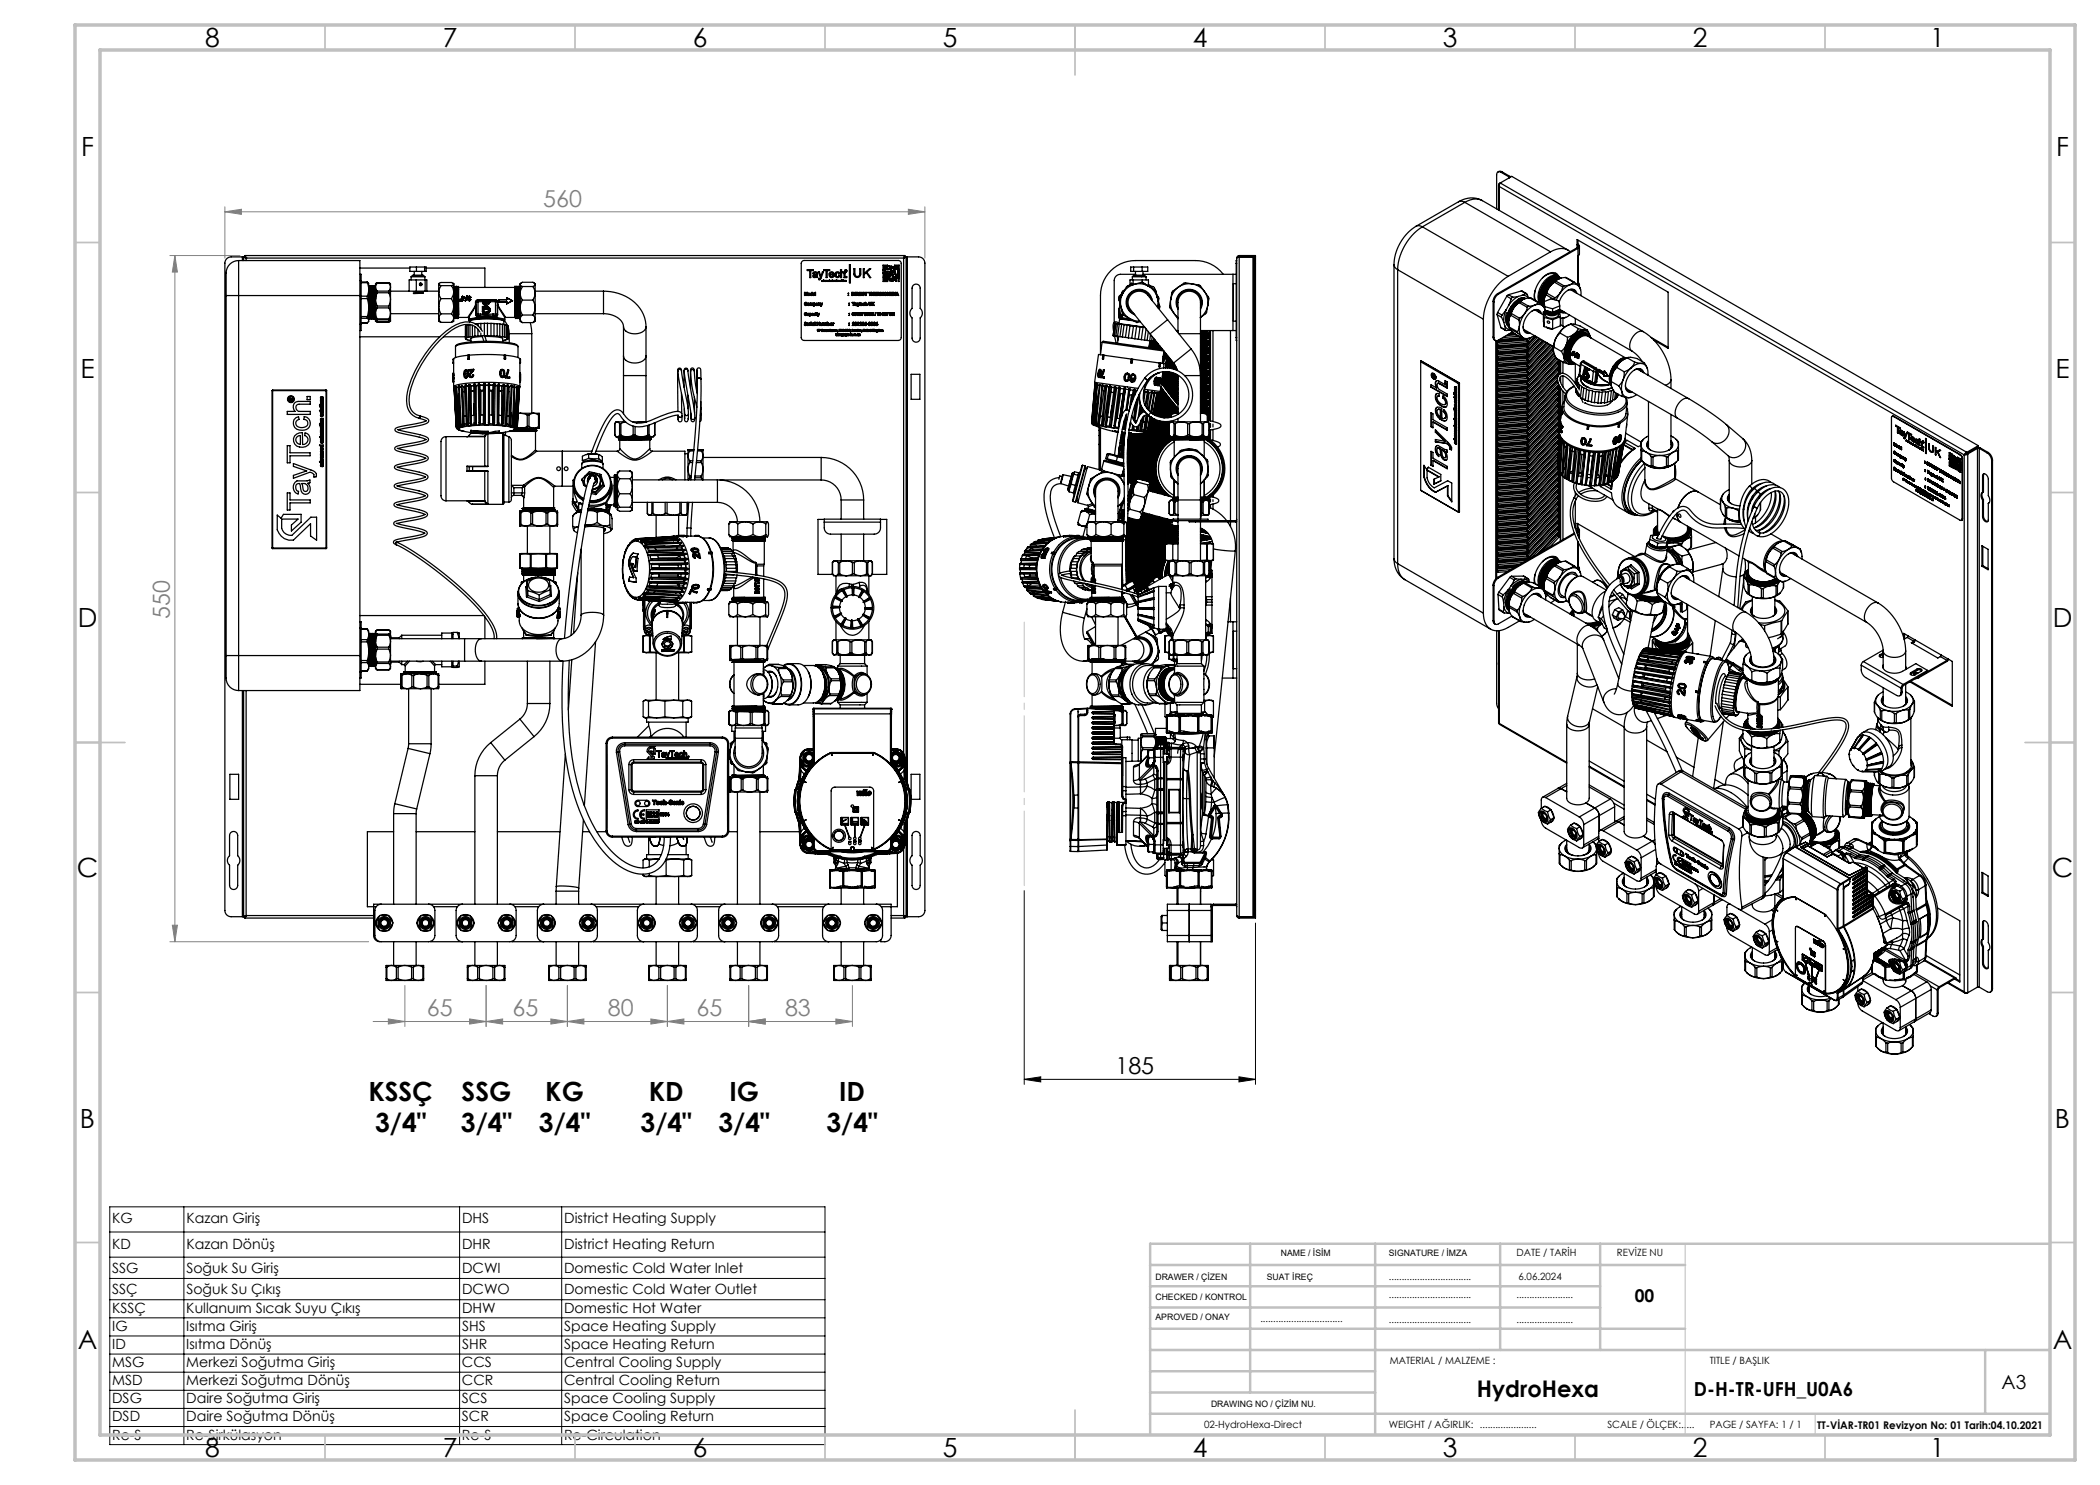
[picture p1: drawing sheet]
<svg xmlns="http://www.w3.org/2000/svg" width="420mm" height="297mm" viewBox="0 0 420 297" stroke-linecap="round" stroke-linejoin="round" font-family="sans-serif">
<defs><g id="words">
<g font-size="5.3">
<text x="41" y="9.5">8</text>
<text x="88.5" y="9.5">7</text>
<text x="138.5" y="9.5">6</text>
<text x="188.5" y="9.5">5</text>
<text x="238.5" y="9.5">4</text>
<text x="288.5" y="9.5">3</text>
<text x="338.5" y="9.5">2</text>
<text x="386" y="9.5">1</text>
<text x="16.2" y="31.3">F</text>
<text x="411.2" y="31.3">F</text>
<text x="16.1" y="75.5">E</text>
<text x="411.1" y="75.5">E</text>
<text x="15.5" y="125.5">D</text>
<text x="410.5" y="125.5">D</text>
<text x="15.4" y="175.5">C</text>
<text x="410.4" y="175.5">C</text>
<text x="73.7" y="220.1">KSSÇ</text>
<text x="92.3" y="220.1">SSG</text>
<text x="109.1" y="220.1">KG</text>
<text x="129.7" y="220.1">KD</text>
<text x="145.9" y="220.1">IG</text>
<text x="167.8" y="220.1">ID</text>
<text x="16" y="225.5">B</text>
<text x="75" y="226.4">3/4&quot;</text>
<text x="92.2" y="226.4">3/4&quot;</text>
<text x="107.8" y="226.4">3/4&quot;</text>
<text x="128.1" y="226.4">3/4&quot;</text>
<text x="143.7" y="226.4">3/4&quot;</text>
<text x="165.3" y="226.4">3/4&quot;</text>
<text x="411" y="225.5">B</text>
<text x="15.5" y="269.8">A</text>
<text x="410.5" y="269.8">A</text>
<text x="41" y="291.5">8</text>
<text x="88.5" y="291.5">7</text>
<text x="138.5" y="291.5">6</text>
<text x="188.5" y="291.5">5</text>
<text x="238.5" y="291.5">4</text>
<text x="288.5" y="291.5">3</text>
<text x="338.5" y="291.5">2</text>
<text x="386" y="291.5">1</text>
</g>
<g font-size="4.7" fill="#808080">
<text x="108.7" y="41.3">560</text>
<text x="34" y="123.8" transform="rotate(-90 34 123.8)">550</text>
<text x="85.4" y="203.3">65</text>
<text x="102.5" y="203.3">65</text>
<text x="121.6" y="203.3">80</text>
<text x="139.3" y="203.3">65</text>
<text x="157" y="203.3">83</text>
</g>
<text font-size="4.7" x="223.1" y="214.9">185</text>
<text font-size="4.6" x="295.4" y="279.3">HydroHexa</text>
<g font-size="3.9">
<text x="338.8" y="279.3">D-H-TR-UFH_U0A6</text>
<text x="400.3" y="277.8">A3</text>
</g>
<text font-size="3.5" x="327" y="260.3">00</text>
<g font-size="2.8">
<text x="22.5" y="244.7">KG</text>
<text x="37.3" y="244.7">Kazan Giriş</text>
<text x="92.4" y="244.7">DHS</text>
<text x="112.8" y="244.7">District Heating Supply</text>
<text x="22.5" y="249.7">KD</text>
<text x="37.3" y="249.7">Kazan Dönüş</text>
<text x="92.4" y="249.7">DHR</text>
<text x="112.8" y="249.7">District Heating Return</text>
<text x="22.4" y="254.6">SSG</text>
<text x="37.3" y="254.6">Soğuk Su Giriş</text>
<text x="92.4" y="254.6">DCWI</text>
<text x="112.8" y="254.6">Domestic Cold Water Inlet</text>
<text x="22.4" y="262.6">KSSÇ</text>
<text x="22.4" y="258.9">SSÇ</text>
<text x="37.3" y="262.6">Kullanuım Sıcak Suyu Çıkış</text>
<text x="37.3" y="258.9">Soğuk Su Çıkış</text>
<text x="92.4" y="262.6">DHW</text>
<text x="92.4" y="258.9">DCWO</text>
<text x="112.8" y="262.6">Domestic Hot Water</text>
<text x="112.8" y="258.9">Domestic Cold Water Outlet</text>
<text x="22.4" y="269.8">ID</text>
<text x="22.4" y="266.2">IG</text>
<text x="37.3" y="269.8">Isıtma Dönüş</text>
<text x="37.3" y="266.2">Isıtma Giriş</text>
<text x="92.4" y="269.8">SHR</text>
<text x="92.4" y="266.2">SHS</text>
<text x="112.8" y="269.8">Space Heating Return</text>
<text x="112.8" y="266.2">Space Heating Supply</text>
<text x="22.4" y="273.4">MSG</text>
<text x="37.3" y="273.4">Merkezi Soğutma Giriş</text>
<text x="92.4" y="273.4">CCS</text>
<text x="112.8" y="273.4">Central Cooling Supply</text>
<text x="22.4" y="280.7">DSG</text>
<text x="22.4" y="277">MSD</text>
<text x="37.3" y="280.7">Daire Soğutma Giriş</text>
<text x="37.3" y="277">Merkezi Soğutma Dönüş</text>
<text x="92.4" y="280.7">SCS</text>
<text x="92.4" y="277">CCR</text>
<text x="112.8" y="280.7">Space Cooling Supply</text>
<text x="112.8" y="277">Central Cooling Return</text>
<text x="22.4" y="287.9">Re-S</text>
<text x="22.4" y="284.3">DSD</text>
<text x="37.2" y="287.9">Re-Sirkülasyon</text>
<text x="37.2" y="284.3">Daire Soğutma Dönüş</text>
<text x="92.4" y="287.9">Re-S</text>
<text x="92.4" y="284.3">SCR</text>
<text x="112.8" y="287.9">Re-Circulation</text>
<text x="112.8" y="284.3">Space Cooling Return</text>
</g>
<text font-size="2.1" x="363.4" y="285.7">TT-VİAR-TR01 Revizyon No: 01 Tarih:04.10.2021</text>
<g font-size="2">
<text x="303.3" y="251.2">DATE / TARİH</text>
<text x="323.4" y="251.2">REVİZE NU</text>
<text x="277.8" y="255.9">................................</text>
<text x="303.7" y="255.9">6.06.2024</text>
<text x="277.8" y="259.6">................................</text>
<text x="303.3" y="259.6">......................</text>
<text x="252.1" y="264.4">................................</text>
<text x="277.8" y="264.6">................................</text>
<text x="303.3" y="264.6">......................</text>
<text x="278" y="272.9">MATERIAL / MALZEME :</text>
<text x="341.9" y="272.9">TITLE / BAŞLIK</text>
<text x="240.8" y="285.5">02-HydroHexa-Direct</text>
<text x="277.8" y="285.5">WEIGHT / AĞIRLIK: ......................</text>
<text x="321.5" y="285.5">SCALE / ÖLÇEK:.....</text>
<text x="341.9" y="285.5">PAGE / SAYFA: 1 / 1</text>
</g>
<g font-size="1.8">
<text x="256.2" y="251.2">NAME / İSİM</text>
<text x="277.8" y="251.2">SIGNATURE / İMZA</text>
<text x="231.1" y="255.9">DRAWER / ÇİZEN</text>
<text x="253.4" y="255.9">SUAT İREÇ</text>
<text x="231.1" y="260">CHECKED / KONTROL</text>
<text x="231.1" y="264">APROVED / ONAY</text>
<text x="242.2" y="281.4">DRAWING NO / ÇİZİM NU.</text>
</g>
</g></defs>
<g fill="none" stroke="#000" stroke-width=".2">
<path d="M204.8 178.1v38.8M251.1 184.6v32.3M204.8 215.9l3.3-.5v1zM204.8 215.9h46.3M247.8 215.4l3.3 .5-3.3 .5zM22 241.4h143v47.5h-143zM22 246.4h143M22 251.4h143M22 255.7h143M22 259.9h143M36.8 241.4v47.5M91.9 241.4v47.5"/>
<path d="M112.3 241.4v47.5M22 263.6h143M22 267.2h143M22 270.8h143M22 274.4h143M22 278.1h143M22 281.7h143M22 285.3h143"/>
</g>
<g fill="none" stroke="#808080" stroke-width=".2">
<path d="M34 51.1h14M35 51.1l.5 3.3h-1zM35 51.1v137.2M45 42.4l3.3-.5v1zM45 41.4v10.2M45 42.4h140M181.7 41.9l3.3 .5-3.3 .5zM185 41.4v10.2M34 188.3h39.7M34.5 185h1l-.5 3.3zM81 197.1v8.2M97.2 197.1v8.2"/>
<path d="M113.5 197.1v8.2M133.5 197.1v8.2M149.7 197.1v8.2M170.5 197.1v8.2M74.6 204.3h95.9M77.7 203.8l3.3 .5-3.3 .5zM93.9 203.8l3.3 .5-3.3 .5zM97.2 204.3l3.3-.5v1zM110.2 203.8l3.3 .5-3.3 .5zM113.5 204.3l3.3-.5v1zM130.2 203.8l3.3 .5-3.3 .5zM133.5 204.3l3.3-.5v1z"/>
<path d="M149.7 204.3l3.3-.5v1zM167.2 203.8l3.3 .5-3.3 .5z"/>
</g>
<path d="M204.8 124.4v52.7" fill="none" stroke="#c0c0c0" stroke-width=".2" stroke-dasharray="15.2 1.3 1.3 1.3" stroke-dashoffset=".3"/>
<path d="M337 248.8v38.2M363 282.8v4.2" fill="none" stroke="#c0c0c0" stroke-width=".2"/>
<g fill="none" stroke="#c0c0c0" stroke-width=".35">
<path d="M65 5v5M115 5v5M165 5v5M215 5v10M265 5v5M315 5v5M365 5v5M15 48.5h5M410 48.5h5M15 98.5h5M410 98.5h5M15 148.5h10"/>
<path d="M405 148.5h10M15 198.5h5M410 198.5h5M15 248.5h5M410 248.5h5M65 287v5M115 287v5M165 287v5M215 282v10M265 287v5M315 287v5M365 287v5"/>
</g>
<g fill="none" stroke="#c0c0c0" stroke-width=".5">
<path d="M230 257.3h90M230 253h107M250 248.8v29.7M275 248.8v38.2M300 248.8v21.2M320 248.8v21.2M410 248.8h-180v38.2M230 265.8h107M230 261.5h90M230 278.5h45M230 274.3h45M230 270h180"/>
<path d="M397 270v12.8M230 282.8h180"/>
</g>
<path d="M15 5h400v287h-400zM20 10h390v277h-390z" fill="none" stroke="#c0c0c0" stroke-width=".7"/>
<path d="M204.8 215.9l3.3-.5v1zM247.8 215.4l3.3 .5-3.3 .5z" fill="#000"/>
<g fill="#808080">
<path d="M149.7 204.3l3.3-.5v1zM167.2 203.8l3.3 .5-3.3 .5zM45 42.4l3.3-.5v1zM181.7 41.9l3.3 .5-3.3 .5z"/>
<path d="M77.7 203.8l3.3 .5-3.3 .5zM97.2 204.3l3.3-.5v1z"/>
<path d="M130.2 203.8l3.3 .5-3.3 .5zM149.7 204.3l3.3-.5v1z"/>
<path d="M110.2 203.8l3.3 .5-3.3 .5zM133.5 204.3l3.3-.5v1z"/>
<path d="M35 51.1l.5 3.3h-1zM34.5 185h1l-.5 3.3z"/>
<path d="M93.9 203.8l3.3 .5-3.3 .5zM113.5 204.3l3.3-.5v1z"/>
</g>
<g fill="none" stroke="#000" stroke-width=".25">
<path d="M299.7 37v5M299.9 36.7l-.2 .3 .2 .3M299.9 37.3l92.9 53.7M299.9 36.7v.1M299.9 37.3v4.8M300 36.6l-.1 .7M300 36.6l93.4 53.9M300 36.6l2.3-1.3 93.4 53.8M300 36.6l-.1 .1M300.2 34.5a.54 .54 0 0 0-.6-.1 .54 .54 0 0 0-.3 .6v6.8M300.2 34.5l1.6 .9M300.4 34.4l-.5-.2-.3 .2"/>
<path d="M300.4 34.4l-.2 .1M300.4 34.4l1.6 .9M301.8 35.4v.2zM302 35.3l.1 .1M302 35.3l-.2 .1M45.2 59.1h2.5M45.2 59.1v72M47.7 52.1v7M47.7 52.1a2.67 2.67 0 0 0-2.5 3.2v3.8M47.7 52.1h24.3v7M47.7 59.1h24.3M47.7 59.1v72"/>
<path d="M48.5 51.4h.2M48.5 51.4h-2.3a1.25 1.25 0 0 0-1.2 1.2v129.5a1.25 1.25 0 0 0 1.2 1.2h2.3M48.5 51.4v.7M48.7 51.4l.5 .2M48.7 51.4h.3l.2 .2M48.7 51.4v.7M49 51.1l.2 .5M49 51.1v.3l.2 .2M49 51.1h132M49.2 51.6h131.5M49.2 51.6v.5M49.2 51.6h.1"/>
<path d="M72 54.9h.2v1.2M72 56.1h.2M72 53.6h10M72 59.1v72M72.2 56.4h1.2M72.2 56.5h1.3M72.2 59.2h1.3M72.2 59.7h1.3M72.2 56.1v8.8M73.5 56.5l.2 1M73.5 59.7l.2 1.3M73.5 59.2v.5"/>
<path d="M73.5 56.4v.1M73.5 56.4l.2 .2M73.7 56.6v.9M73.7 58.3l-.2 .9M73.7 58.3v2.7M73.7 59l.2 4.8M73.7 57.5v.8M73.9 57.4l.1 6.2M74 57.2l.2 6.6M74 57.2l-.1 .2 .2 6.1M74 57.2l.3 6.6M74.2 57.4h.1"/>
<path d="M74.2 57.4l.2 6.2M74.3 57.4l.2 6.2M74.4 57.2l.2 6.6M74.4 57.2l-.1 .2M74.6 57.4l.2 6.2M74.7 57.4l.2 6.2M74.8 57.2l.2 6.6M74.8 57.2l-.2 .2M75 57.4h.1M75 57.4l.1 4.5M75.1 59.9l.3 1.3M75.1 59.9v2.8"/>
<path d="M75.1 57.4l.3 .8M75.1 57.4v2.5M75.1 57.8l.1 2M75.4 58.5l-.3 1.4M75.4 58.2v.3M75.4 56.7l-.3 .7M75.4 56.6l-.3 .1v.7M75.4 56.6v.1M75.4 58.5h2.4M75.4 58.2h2.4M75.4 56.7h2.4M75.5 56.6h2.2"/>
<path d="M77.8 58.5l.3 1.4M77.8 58.2v.3M77.8 56.7l.3 .7M77.8 56.6v.1M77.8 56.6l.3 .1v.7M78.1 59.9l-.3 1.3M78.1 59.9v2.8M78.1 57.4l-.3 .8M78.1 57.4v2.5M78.1 58.2h9.6M81.8 58.2v-2.2h3.6v2.2M82 53.4h3.2v.9h-3.2z"/>
<path d="M82.2 55.4h2.8M82.2 55.4l.2-.2h2.5l.1 .2M82.2 55.4v.6M82.9 54.3v.7M83.3 56v2.2M83.3 53.4v.9M83.4 58.4h.4M83.9 56.8l.3 .1M84.1 56.6v.1M84.2 56.9l-.2 .2M84.2 56.9h.1M84.2 58.4l-1 .1"/>
<path d="M84.3 58.4l-1.2 .1M84.4 54.3v.7M84.4 55h-1.8v.2M84.4 55h.2v.2M84.6 58.6l-1.9 .1M84.7 58.6l-2 .1M84.7 58.3l-2 .1M84.9 53.4v.9M85 55.4v.6M85 56v2.2M85.2 53.6h11.8v3.9M87.7 58.4v2.8"/>
<path d="M87.7 58.4l.5 1.3M87.7 56.8l.5 .3M87.7 56.8v1.6M87.7 56.8l.5-.3h2.1l.4 .3M87.9 56.7l-.2 .1M88.2 59.7l-.3 .8-.2 .7M88.2 57.1l-.5 1.3M88.2 59.7h2.1M88.2 57.1h2.1M90.3 59.7l.3 .8 .1 .7M90.3 57.1l.4 1.3M90.6 56.7l.1 .1"/>
<path d="M90.7 57.7l.2 5.8M90.7 58.4l-.4 1.3M90.7 58.4v2.8M90.7 56.8l-.4 .3M90.7 56.8v1.6M90.7 57.5h.1M90.8 57.5l.2-.2 .1 .2M90.8 57.5l.2 6M90.9 57.3l.2 6.4M91 57.3l.2 6.4M91.1 57.5h.1M91.1 57.5l.2 6"/>
<path d="M91.2 57.5l.2-.2 .1 .2M91.2 57.5l.2 6M91.3 57.3l.2 6.4M91.4 57.3l.2 6.4M91.5 57.5h.1M91.5 57.5l.2 6M91.6 57.5l.1 5.5M91.7 57.3l-.1 .2M91.7 57.3v5.7M91.7 57.5h11.3M92 59.9v.2M92 59.9h.1"/>
<path d="M92 59.9l.1 .2M92.2 59.9v.2M92.2 59.9h.1M92.3 59.9h.1M92.3 59.9v.2M92.4 59.5h.1M92.4 59.5h.5M92.5 59.5v.6M92.5 59.5h.1M92.5 59.3h.1M92.5 59.3v.2M92.5 59.5v.5"/>
<path d="M92.6 59.3h.1M92.6 59.5h-.1M92.6 59.5h.4M92.6 59.9l-.1 .1M92.6 59.5v.4M92.6 59.3v.2M92.6 59.5h.2M92.8 59.5l-.3 .5M92.8 59.5l-.2 .4M92.9 59.5l-.4 .6M93 59.5l-.5 .6M93 59.5h-.1"/>
<path d="M93 59.5h.1M93.4 59.2l-.4 .9M93.4 59.2h.1M93.4 59.2l-.3 .9M93.5 59.2l-.4 .9M93.5 59.2h.1M93.6 59.5v.2M93.6 59.5h.1M93.6 59.5v.1M93.6 59.9l.3 .2M93.6 59.9h.1M93.6 59.7h.1"/>
<path d="M93.6 59.5l.3 .2M93.6 59.6h.1M93.7 59.5h.1M93.6 59.6l.2 .1M93.7 59.5l.2 .2M93.7 59.9l.2 .2M93.7 59.9h.1M93.7 59.7l-.1 .2M93.8 59.7l-.2 .2M93.8 59.7h-.1M93.9 59.3l-.2 .2M93.9 59.3l.1 .1"/>
<path d="M93.9 59.3h.1M93.9 59.3l-.3 .2M93.9 59.3l.3 .2M93.9 59.3l.2 .2M93.9 59.7h.1M93.9 59.7l-.2 .2M93.9 59.7v.1M93.9 59.8l-.2 .1M93.9 59.8h.1M94 59.4l.1 .1M94 59.4h.1M94.1 59.9l-.2 .2"/>
<path d="M94.1 59.9h.1M94.1 59.5h.1M94.2 59.5h.1M95.6 60l-.4 .1-.1 .3M95.6 60h.1M95.6 60h3.5M99.1 60l.3 .1 .2 .3M99.1 60h.1M99.8 59.9h1.5M99.8 59.9h.1M99.8 59.9v.5M101.3 59.5v.1"/>
<path d="M101.3 59.5l1.2 .6M101.3 59.5v.4M101.3 59.6v.3M101.3 59.6l1.2 .5M103 57.3l.2 .2M103 58l.1 5.7M103 57.3v.7M103 58v5.5M103 57.3l.2 6.4M103.2 57.5h.1M103.2 57.5l.2 6M103.3 57.3l.2 6.4"/>
<path d="M103.4 57.3l.2 6.4M103.6 57.5h.1M103.6 57.5l-.3-.2-.1 .2M103.6 57.5l.1 6M103.6 57.5l.2 6M103.7 57.3l.2 6.4M103.8 57.3l-.2 .2M103.8 57.3l.2 .2M103.8 57.3l.2 6.4M103.9 57.5h.1M104 57.5v2M104 57.5v.3"/>
<path d="M104 58.7v2.8M104 58.7l.5 1.3M104 56.9l.5 .4M104 56.9v1.8M104 56.9l.5-.4h2.1l.4 .4M104 57.4v.1M104.3 56.6l-.3 .3M104.5 57.3l-.5 1.4M104.5 57.3h2.1M106.6 57.3l.4 1.4M106.8 56.6l.2 .3M107 58.7l-.4 1.3"/>
<path d="M107 58.7v2.8M107 56.9l-.4 .4M107 56.9v1.8M107 58.2h13.7M120.7 58.2a8.2 8.2 0 0 1 8.4 6l.1 1.2M120.7 58.2v4.5M160.4 52.3l.4-.2h18.8a.6 .6 0 0 1 .6 .6v14.8a.6 .6 0 0 1-.6 .6h-18.8a.6 .6 0 0 1-.6-.6v-14.8zM160.9 58.5h.1l.2 .5 .2-.5h.1v.6l-.1-.5-.2 .5-.2-.5-.1 .5zM161.5 53.9h1.1v.2h-.4v1.4h-.3v-1.4h-.4zM162.1 58.7h.3v-.2v.6l-.3-.1zM162.6 58.7h.3v.2h-.3l.3 .1a.23 .23 0 0 1-.3 0 .23 .23 0 0 1 0-.3zM162.6 58.7l.3 .1z"/>
<path d="M162.7 54.5l.3-.2 .4 .2 .1 1h-.2v-.1l-.3 .1-.4-.1a.44 .44 0 0 1 .1-.5 .44 .44 0 0 1 .5-.1h.1a.28 .28 0 0 0-.2-.3 .28 .28 0 0 0-.4 .2h-.1zM162.8 55.1l.5-.2-.1 .4a.24 .24 0 0 1-.3 .1 .24 .24 0 0 1-.1-.3zM163 58.5l.1 .6zM163.7 54.4h.2l.3 .9 .3-.9h.2l-.7 1.5h-.2l-.1-.1h.3l.1-.3zM164.5 56.3h.1M164.4 56.2l.1 .1M164.5 56.2h.1M164.5 56.2h-.1M164.5 56.1h.1M164.5 56.2v.1M164.6 56.2h.1M164.6 56.2v.1"/>
<path d="M164.6 56.1l.2-.1v.3zM164.7 53.9h1.2v.2h-.5v1.4h-.2v-1.4h-.5zM164.8 56.1l.1 .1 .1-.1-.1 .2zM164.8 56.1h.1M165 56.2v.1h.1M165 56.2h.1M165.1 56.1l-.1 .1 .1-.1M165.1 56.2h.1M165.1 56.2h-.1M165.1 56.2v.1M165.2 56.1h.1M165.2 56.1v.2h-.1"/>
<path d="M165.3 56.2h.1M165.3 56.2v.1l-.1-.1M165.5 56.2h.1M165.5 56.2h-.1h.1M165.5 56.2h.2M165.6 56.2h.1M165.7 56.1h.1M165.6 56.1h.1M165.7 56.2h.1M165.7 56.2h-.2M165.8 56.1l.1-.1v.3zM166 54.5a.51 .51 0 0 1 .6-.1 .51 .51 0 0 1 .2 .6h-.8a.32 .32 0 0 0 .3 .4 .32 .32 0 0 0 .3-.3l.2 .1a.56 .56 0 0 1-.9 .2 .56 .56 0 0 1 .1-.9z"/>
<path d="M166 56.2l.2 .1M166 56.2h.1M166.1 56.2h-.1M166.1 56.2h.1M166.1 54.6l.3-.1 .2 .3h-.6zM166.2 56.1l-.1 .1M166.2 56.2h-.1M166.2 56.2h.1M166.2 56.1l-.2 .1M166.2 56.2v.1M166.3 56.3h.1M166.4 56.1l-.1 .2-.1-.2 .1 .1"/>
<path d="M166.4 56.1h.1M166.5 56.2v-.2v.3M166.5 56.3h.1M166.5 56.1l-.2 .2M166.7 56.3h.1M166.7 56.1h.1M166.8 56.1h.1M166.8 56.1l-.1 .2M166.8 56.2h.1M166.9 56.1l.1 .2-.1-.2-.1 .2zM167 56.2h.1M167.1 56.2l-.1 .1h.2"/>
<path d="M167.1 56.2h.1M167.1 56.1v.1M167.1 54.5l.7-.1 .1 .3h-.1a.27 .27 0 0 0-.3-.2 .27 .27 0 0 0-.3 .2 .39 .39 0 0 0 0 .4 .39 .39 0 0 0 .4 .2l.2-.2h.2a.53 .53 0 0 1-.8 .3 .53 .53 0 0 1-.1-.8zM167.2 56.1l-.2 .1M167.2 56.2h.1M167.2 56.2l.1 .1M167.3 56.2v.1M167.3 56l-.1 .1M167.3 56v.2M167.3 56.3h.1M167.3 56.1h-.1M167.3 56h.1"/>
<path d="M167.3 56v.3M167.4 56.1l-.2 .2M167.7 56.1l-.1 .2v-.2h.2M167.7 56.1h.1M167.8 56.2h.1M167.8 56.2v.1l-.1-.1M167.9 56.1l.1 .2zM167.9 56.1h.1M168 56.2h.1M168.1 53.9h.2v.6a.4 .4 0 0 1 .4-.2 .4 .4 0 0 1 .3 .4v.8h-.2v-.8a.25 .25 0 0 0-.2-.2 .25 .25 0 0 0-.3 .2v.8h-.2zM168.3 56h.1M168.3 56.3h.1"/>
<path d="M168.3 56v.3M168.4 56.1v.2zM168.5 56.1v.2M168.5 56.1h.1M168.6 56.2v-.2v.3M168.6 56.3h.1M168.7 56v.3zM168.7 56.1h-.2l-.1 .2M168.9 56.3h.1M168.9 56.1h.1M169 56.1h.1M169 56.1l-.1 .2"/>
<path d="M169.1 56.2h.1M169.1 56.2v.1l-.1-.1M169.1 54.2l.1-.1-.1 .2v-.2h.1l.1 .2-.2-.1M169.1 56.2h.2zM169.1 55.3h.2v.2h-.2zM169.2 56.2h.1M169.2 56.1h.1M169.2 56.1v.1M169.3 56.1l-.2 .1M169.3 56.1l-.1 .1M169.6 58.6l.1 .1zM169.6 59l.1 .1z"/>
<path d="M169.9 52.9h.2v3.7h-.2zM170.3 58.5l.5 .1a.31 .31 0 0 1-.2 .5h-.3zM170.4 58.5l.4 .2a.25 .25 0 0 1-.1 .3 .25 .25 0 0 1-.3 0zM170.8 53.8h.2v1a.49 .49 0 0 0 .5 .5 .49 .49 0 0 0 .4-.5v-1h.2v1a.69 .69 0 0 1-.6 .7 .69 .69 0 0 1-.7-.7zM171 58.5l.1 .6zM171.2 58.5h.4l-.1 .3 .2 .3-.4-.3-.1 .3zM171.3 58.5l.3 .2h-.3zM171.4 58.8h.1M171.8 58.5h.5h-.4v.2h.3l-.3 .1v.2l.4 .1h-.5zM172.4 58.6a.19 .19 0 0 1 .2-.2 .19 .19 0 0 1 .2 .3 .19 .19 0 0 0-.3-.1 .19 .19 0 0 0 0 .3 .19 .19 0 0 0 .3 0h.1a.3 .3 0 0 1-.5 .1 .3 .3 0 0 1 0-.4zM172.7 53.8h.1v.9l1.1-.9h.2l-.7 .6 .7 1.1h-.2l-.7-1-.4 .4v.6h-.1zM173 58.5h.4h-.2v.6v-.6z"/>
<path d="M173.7 58.5h.5h-.2v.6l-.1-.6zM174.3 58.5l.1 .2h.3l.1-.2v.6l-.1-.3h-.3l-.1 .3zM174.9 58.5h.4h-.3v.2h.3l-.3 .1v.2l.4 .1h-.5zM175.5 58.5h.4l-.1 .3 .2 .3-.3-.3-.2 .3zM175.6 58.5l.3 .2h-.3zM176.1 58.5h.1l.2 .5 .1-.5h.2v.6l-.1-.5-.2 .5-.2-.5-.1 .5zM176.6 54.1h.3v.5h-.3zM176.6 54.7l.1 .1zM176.6 53h.9v.9h-.9zM176.6 55.4h.9v.9h-.9zM176.6 55.1l.1 .2zM176.7 53.2h.7v.6h-.7z"/>
<path d="M176.8 55.6h.6v.6h-.6zM176.8 55l.2 .2zM176.9 55.2l.1 .2zM176.9 54.7h.1v.1h-.1zM176.9 53.3h.3v.3h-.3zM176.9 55.7h.3v.3h-.3zM177 54.2h.2v.1h-.2zM177.1 55.1l.1 .1zM177.2 54.5l.2 .1zM177.4 55.1l.1 .2zM177.5 58.5l.1 .2h.3v-.2v.6v-.3h-.3l-.1 .3zM177.5 54.3h.2v.1h-.2z"/>
<path d="M177.5 54.8h-.2v.2h.2l.1-.3h.1l-.1 .2M177.7 55l.1 .1zM177.7 53.8l.1 .1zM177.7 55.8l.1 .1zM177.7 55.6l.2 .1zM177.8 53.2l.1 .1zM177.8 54.7l.1 .2zM177.9 55.3l.1 .1zM177.9 53.5l.1 .1zM177.9 54.3h.3v.3h-.3zM178 56l.1 .2zM178 55.7l.2 .2z"/>
<path d="M178.1 58.5h.4h-.3v.2h.3l-.3 .1v.2l.3 .1h-.4zM178.1 54l.1 .2zM178.1 54.9l.1 .2zM178.1 53.2l.2 .2zM178.2 53.6l.2 .2zM178.3 55.9h.3v.3h-.3zM178.4 54.7l.1 .1zM178.4 53.3h.3v.3h-.3zM178.4 54.2h.2v.2h-.2zM178.5 55.3h.3v.3h-.3zM178.5 55h.2v.1h-.2zM178.5 55.4l.2 .1z"/>
<path d="M178.6 58.5l.3 .2 .2-.2-.2 .3 .2 .3 .4-.6 .2 .6-.1-.2-.6 .2-.1-.3-.3 .3 .2-.3zM178.7 54l.1 .1zM178.7 55.9l.2 .1zM178.8 54.6h.3v.3h-.3zM178.9 54.2l.2 .1zM178.9 53h.9v.9h-.9zM178.9 55.3l.2 .1zM179.1 55.5h.2v.3h-.2zM179.1 53.2h.6v.6h-.6zM179.1 55.1h.2v.1h-.2zM179.2 56h.1v.2h-.1zM179.2 53.3h.3v.3h-.3z"/>
<path d="M179.4 58.5l.1 .3h-.2zM179.5 54.6h.3v.3h-.3zM179.5 55.4h.3v.2h-.3zM179.6 54.1h.2v.3h-.2zM179.7 55.1h.1v.2h-.1zM179.7 55.8h.1v.5h-.1zM180.7 51.6v99.1M180.7 51.6h.1M181 51.1v.3l-.3 .2M181 51.1l-.3 .5M181.2 51.4l-.5 .2M181.2 51.4h-.2l-.3 .2"/>
<path d="M181.2 51.4h.3M181.2 51.4v104.6M181.5 51.4h2.2a1.25 1.25 0 0 1 1.3 1.2v129.5a1.25 1.25 0 0 1-1.3 1.2h-2.2M181.5 51.4v105.2M182.6 57.1a.81 .81 0 0 1 .9-.2 .81 .81 0 0 1 .5 .7v4.1a1.25 1.25 0 0 1 0 1.9v4a.81 .81 0 0 1-.8 .8 .81 .81 0 0 1-.8-.8v-4a1.25 1.25 0 0 1 0-1.9v-4.1zM224.3 58.7l-.5 .7v.6M224.5 58.8l-.6 .9v.2M224.6 58.7a3.8 3.8 0 0 0-.4 2.8M224.6 58.7l-.8 1.3M225 57.9l-.6 .5-.1 .7M226 57v-1h3.7v1.2M226.1 53.4h3.4v.9h-3.4z"/>
<path d="M226.4 57l-.1-.4-.1 .4M226.5 55.4l.1-.2h2.5l.1 .2M226.5 55.4h2.7M226.5 55.4v.6M226.6 56v.9M226.7 56.9l-1.1 .2-.1 .2M226.7 53.4v.9M226.8 56.9l1.5-.4 1.4 .7M226.8 56.9a3.7 3.7 0 0 1 2.9 .3M226.8 56.9l-1.5 .4-.7 1.4M226.8 56.9a3.8 3.8 0 0 0-2.2 1.8M226.8 55.2v-.2h2v.2"/>
<path d="M227.1 54.9h-3a1.25 1.25 0 0 0-1.3 1.2v8.4M227.1 54.3v.7M228.4 53.4v.9M228.5 56v.5l1.1 .6M228.6 54.9h18M228.6 54.3v.7M229.2 55.4v.6M229.7 57.2a3.8 3.8 0 0 1 1.8 2.3M229.7 57.2l1.3 .8M229.7 57l.4 .2M230.1 57.2l.7 .2 .2 .6M230.1 57.2l.3 .4"/>
<path d="M230.3 59.9a2.5 2.5 0 0 0-4-1.4 2.5 2.5 0 0 0 .5 4.2M231 58l.5 1.5M231.1 58.1l.1 .1 .2 1.1M231.4 58.9l.3 .6v.8M231.5 59.5l.1 1-.1 .9M231.5 59.5l.4 1.5-.3 .5M234.1 59.9a3.7 3.7 0 0 0 .7 2.8M234.1 59.9l-.2 1.5 .9 1.3M235.7 57.4a3.7 3.7 0 0 0-1.6 2.5M235.7 57.4l-1.3 1-.3 1.5M238.5 56.8a3.8 3.8 0 0 0-2.8 .6M238.5 56.8a3.8 3.8 0 0 1 2.4 1.5"/>
<path d="M238.5 56.8l-.7-.1a1.24 1.24 0 0 0-1.5 .3l-.6 .4M238.5 56.8l.5 .1a1.27 1.27 0 0 1 1.4 .8l.5 .6M240.9 58.3a3.8 3.8 0 0 1 .6 2.8M240.9 58.3l.9 1.2-.3 1.6M244.7 54.9a7 7 0 0 0-5.6-2.8h-12a7 7 0 0 0-7 7v11.7M246.6 54.9h.6M246.6 54.9v11.2M247.2 56.7h-.5v7.5h.5M247.2 52.7h.1M247.2 52.7v14.8M247.3 52.1l-.1 .6M247.3 51.6v131.5"/>
<path d="M247.8 51.4l-.5 .2M247.8 51.1h3.3v.3h-3.4M247.8 51.1l-.3 .1-.2 .4M247.8 51.4h2.8M247.8 51.1v132.5M247.8 51.4h.1M250.6 51.4v131.9h.2v-1.2M250.6 51.4h.2M250.8 51.4v1.2M250.8 51.4h.3v1.2M250.8 52.6h.3M250.8 52.6v129.5"/>
<path d="M251.1 52.6v129.5M278.8 52.9a1.25 1.25 0 0 0 .7 1M278.8 52.9v58.8M279.5 53.9l17.2 9.9M279.5 53.9v58.8M283.2 45.2a1.25 1.25 0 0 1 1.3 .2M283.2 45.2a9.5 9.5 0 0 0-4.4 7.7M284.5 45.4a10.9 10.9 0 0 0-5 8.5M284.5 45.4l17.1 9.9M291.7 40.3a1.25 1.25 0 0 1 1.3 .2M291.7 40.3l-8.5 4.9M293 40.5l.5-.3a3.2 3.2 0 0 1 3-.1l17.1 9.9"/>
<path d="M293 40.5l-8.5 4.9M293 40.5l17.1 9.9M296.5 40.1a4.7 4.7 0 0 0-4.8 .2M299.5 58.7a1.95 1.95 0 0 0-.9 1.6M299.5 58.7l.2 .1M299.7 58.8a1.95 1.95 0 0 0-.9 1.6M301.4 59.2l-1.9 3.3M301.4 59.2l.8 .6M301.6 55.3a10.9 10.9 0 0 0-4.9 8.5M301.7 58.9l-.3 .3M301.7 58.9l.9 .6M302.2 59.8l-.4 1.2"/>
<path d="M302.6 59.5l-.4 .3M303.7 59.3a4.9 4.9 0 0 0-1.9 1.7M303.7 59.3l-1.1 .2M304.3 58.2l1 .5M304.3 58.2l.8 .5M304.3 58.2l-2.6 .7M304.4 59.1h.7l.6 .5M304.4 59.1l-.7 .2M304.6 59.9l-.8 .2M304.7 59.8a4.5 4.5 0 0 0-2.9 5.2M304.8 59.8l-.7 .5M304.8 59.8a4.7 4.7 0 0 0-2 1.7"/>
<path d="M304.9 59.8a4.6 4.6 0 0 0-3.1 5.1M305 59.6h-.7l-.6 .2M305.1 59.7a1.98 1.98 0 0 0-2.2 .8 4.5 4.5 0 0 0-1.4 4.5l.3 .3M305.1 59.7a1.75 1.75 0 0 0-1.8 .5 4.9 4.9 0 0 0-1.9 4.4l.4 .7M305.1 58.7l-.7 .4M305.1 58.7l.3 .1 .3 .8M306 59.6l-1.2 .2M306 59.6l1.8 .9M306 59.6l1.6 .9M307 58.1l-.1 1.2 .2 .8M309.2 59l-.4 1M309.2 59l1.7 .9 .1-.3"/>
<path d="M309.4 58.6l-.2 .4M309.4 58.6l1.6 1M309.9 57.4l-.5 1.2M309.9 57.4a6 6 0 0 0-1.1 2.6M310.1 50.4l-8.5 4.9M310.9 56.4l-1 1M310.9 56.4l1.7 1M311.1 54.6l.5 .7M311.2 56.2l-.3 .2M311.2 56.2l1.6 1M311.5 55.2a2.05 2.05 0 0 0-3 .4M311.6 55.3a1.58 1.58 0 0 0-2.1 .3 4.9 4.9 0 0 0-1.8 4.5l.2 .5"/>
<path d="M311.7 55.8l-.8 .3M311.8 55.4a1.49 1.49 0 0 0-1.8 .2 4.8 4.8 0 0 0-2 5l.6 .5M311.8 55.3a1.51 1.51 0 0 0-2.4-.4 5.4 5.4 0 0 0-2.5 5.1M311.8 55.7a4.5 4.5 0 0 0-3 5.1M311.9 55.7l-.7 .5M311.9 55.7a4.7 4.7 0 0 0-2 1.7M311.9 55.5a1.58 1.58 0 0 0-2.1 .3 4.9 4.9 0 0 0-1.9 4.4l.3 .6 .5 .4M311.9 55.7a4.6 4.6 0 0 0-3.1 5.1M312 55.5a1.94 1.94 0 0 0-2.3 .7 4.5 4.5 0 0 0-1.4 4.5l.5 .6M312 55.5h.1M312 58.6l-.7 1.4M312 58.6l-1 1"/>
<path d="M312.2 55.6a1.75 1.75 0 0 0-1.8 .5 4.9 4.9 0 0 0-1.9 4.5l.3 .6a3.6 3.6 0 0 1 .6-4.1 2.69 2.69 0 0 1 2.7-1.5 1.55 1.55 0 0 0-2 .3 4.9 4.9 0 0 0-1.9 4.5l.3 .6 .4 .3M312.6 57.4l-.6 1.2M312.8 57.2l-.2 .2M313 55.5l-1.1 .2M313 55.5l1.9 .9M313 55.5l1.7 .9M313.5 58.1a1.03 1.03 0 0 1 1.6 .4M314 56.9a4.7 4.7 0 0 0-2 1.7M314 56.9a1.52 1.52 0 0 1 1.7 .3M314 56.9l-1.2 .3M314 57.9l14.6 8.4M314 50.3a3.1 3.1 0 0 0-3.9 .1"/>
<path d="M314.5 57.9l.3 .4M314.7 56.4l-.7 .5M314.7 56.4l.2 .1 .8 .7M315.4 58.7a1.12 1.12 0 0 0-2-.5l-.9 .9-.7 1.3M315.4 49.6l.2 .1M315.4 49.6v-1.7l18.2 10.5v11.3l-2.9-1.7M315.4 49.6l-15.9 9.1M315.6 48.8a.43 .43 0 0 1 .3 .4 .43 .43 0 0 1-.3 .5M315.6 48.8l-.2 .1a.32 .32 0 0 1 .2 .3 .32 .32 0 0 1-.2 .4M315.6 49.7l-15.9 9.1M315.6 48v.8M315.6 49.7v7.4"/>
<path d="M315.6 56.5a.4 .4 0 0 1 .1 .7M315.7 57.2a2.39 2.39 0 0 1 .5 1.9M315.7 57.2l.4 .7M315.9 49.2v1.6l-.3 .3v6M315.9 56.9v.5M54.4 78.1h10.9M54.4 78.1v31.5M54.5 78v31.7M54.5 78h10.7M54.5 78l-.1 .1M57.9 79.7l.2-.1 .1 .1 .4-.2v.2l-.3 .2 .3 .1v.2h-.8zM57.9 79.8l.2-.1v.3h-.2z"/>
<path d="M61.4 79.3h.6v.6h-.6zM64.1 79.9h.5l-.4 .2 .4 .2h-.5zM64.1 79.4h.1l.1 .2 .1-.3a.22 .22 0 0 1 .3 .2 .22 .22 0 0 1-.2 .3v-.4l-.1 .3a.18 .18 0 0 1-.3 0 .18 .18 0 0 1 0-.3zM64.3 79.6l-.1 .1M65.2 78v31.7M65.2 78l.1 .1M65.3 78.1v31.5M72 64.9h.2M72 67.4h16M72.2 64.9v1.2h-.2M72.2 63.3h1.3M72.2 63.7h1.3"/>
<path d="M72.2 64.6h1.3M73.5 63.7l.2 .3M73.5 63.3v.4M73.5 64.6h-1.3M73.7 63.7l.1 .1 .2-.2 .2 .2 .2-.2 .2 .2 .2-.2 .2 .2 .1-.1M73.7 62l-.2 1.3M73.7 62v2M73.7 64.2l-.2 .4M73.7 64.2v.1M73.7 61.5l.1 2.3M73.7 64.3h.1M73.7 61v1"/>
<path d="M73.7 64v.2M75.1 62.7l.3 1.1M75.1 62.7v1.5M75.1 64.2l.3 .2M75.1 64.2l.1 .1M75.4 61.2v.4M75.4 61.6l-.3 1.1M75.4 63.8v.2M75.4 64l-.3 .2M75.4 64.4h.1M75.4 64.4h2.4M75.4 61.2h2.4"/>
<path d="M75.4 61.6h2.4M75.4 63.8h2.4M75.4 64h2.4M77.8 61.6l.3 1.1M77.8 61.2v.4M77.8 64l.3 .2M77.8 63.8v.2M77.8 64.4h-.1M78.1 62.7l-.3 1.1M78.1 62.7v1.5M78.1 64.2l-.3 .2M78.1 64.2l-.1 .1"/>
<path d="M78.1 62.7h9.6M87.7 61.2l.2 .8 .3 .8M87.7 61.2v2.4M87.7 63.6l.5 .9M87.7 63.6v.6l.5 .3M88.2 62.8l-.5 .8M88.2 62.8h2.1M88.2 64.5h2.1M88.7 67.4h4.4M90.3 62.8l.4 .8M90.6 75.2v.2M90.6 75.2h.1"/>
<path d="M90.6 72.6h.1M90.6 76.3h.1M90.6 74.6v1.7M90.6 74.6l.1 .4M90.6 75.6v.5v-.3M90.6 75.6h.1M90.6 75.4h.1v.2M90.6 75.4v.2M90.6 74.6h.1M90.6 76.3l.1 .1M90.6 75.1v-.3v.4M90.6 75.1h.2"/>
<path d="M90.7 76.4h.1M90.7 75.8h.1l-.1 .5M90.7 75.8l-.1 .5M90.7 75.8h-.1M90.7 75h.1M90.7 75l-.1 .1M90.7 76.3v1.1M90.7 71.8h-.1v.8M90.7 72.6h-.1M90.7 75.2v.2M90.7 75.1v.1M90.7 76.3h.1"/>
<path d="M90.7 77.4l.1 .4M90.7 62.6l.1 1.1M90.7 75.6v.2M90.7 61.2l-.1 .8-.3 .8M90.7 61.2v2.4M90.7 63.6l-.4 .9M90.7 63.6v.6l-.4 .3M90.7 75.6h.1M90.7 74.7l.1 .3M90.8 75v.1M90.8 77.6l.2 .1M90.8 77.6h.1"/>
<path d="M90.8 77.6l.4 7.8M91 77.4l.3 .2M91 77.4l.4 7.8M91 77.4l.4 7.7M91.1 69.3v2.2M91.3 77.3l.4 .3M91.3 77.3l.3 7.7M91.3 77.3l.4 7.7M91.7 63h.1M91.8 78.7v6.6M91.9 77.2l.3 .2M91.9 77.2h-.2l.3 7.7"/>
<path d="M91.9 77.2l.3 7.7M91.9 68.7l-.6 .3-.2 .3M92 60.1h.1M92.1 60.1h.1M92.2 77.4h.1M92.2 60.1h.1M92.3 60.1h.1M92.3 77.4h-.1M92.4 77.1l.3 .2M92.4 77.1h-.1l.3 7.7M92.4 77.1l.3 7.7M92.5 60.1h.1"/>
<path d="M92.7 77.3h.3h-.2M92.7 77.3h.1M92.8 77.3v7.7M92.9 74.8l.1 .5 .1 .1M92.9 74.8h.1M93 74.8l.1 .6M93 60.1h.1M93 75.6h.1M93.1 60.1h-.1M93.1 60.1h.1M93.1 78.3h-.3l.3 .1M93.1 65.2v.1"/>
<path d="M93.1 65.2v2.5M93.1 75.6h.1M93.1 74.2l.2 .1 .1 .5-.1 .5-.2 .1M93.1 74.2l-.1 .1-.1 .5M93.1 74.2l-.1 .6M93.2 67.6l.1 .1-.2 .1 .2 .1M93.2 65.2h-.1M93.2 77l.3 .2M93.2 77h-.2l.2 7.7M93.2 77l.3 7.7M93.3 67.9l.9 .2M93.3 67.8v.1"/>
<path d="M93.3 74l.2 .1M93.4 67.5l-.2 .1M93.4 65.1h-.2v2.5M93.4 65.1v2.4M93.4 74.1a.36 .36 0 0 0-.3-.1 .36 .36 0 0 0-.3 .3v1l.3 .3M93.4 74.1l.2 .6M93.4 74.1h.1M93.5 77.2l.2 .1M93.5 74.1l.1 .6M93.6 71.1a4.2 4.2 0 0 0-2.9 .7v2.8M93.6 74.7h.1M93.6 74.7l-.2 .7-.3 .2"/>
<path d="M93.6 71v.8M93.6 65l-.2 .1M93.6 74.7l-.1 .7-.3 .2M93.7 67.4l-.3 .1M93.7 63.5h-2l-.1 .2-.3-.2-.2 .2-.2-.2-.1 .2M93.7 63.5v.1M93.7 77.3v7.9M93.8 64h.1M93.8 63.6v.4M93.8 71.8h-.2M93.8 71h-.2M93.8 71.8h.1"/>
<path d="M93.8 71v.8M93.8 71h.1M93.8 77.2h-.3M93.8 77.3h-.1M93.9 60.1h.1M93.9 64.3h.1M93.9 64.3a10.3 10.3 0 0 1 5.2-.5l1.1 .2 .6 .3M93.9 64.3v.1M93.9 64.9h.1M94 75.1l.2 .2M94 75.1h.1M94 76.9l.2 .3"/>
<path d="M94 76.9h-.2l.2 7.7M94 76.9l.2 7.7M94 67.4h-.3M94 67.4v-2.5l-.3 .1v2.4M94.1 75.5h.2M94.2 77.2h.1M94.2 75.5h.1M94.2 77.2v7.7M94.3 74.5l-.3 .6M94.3 74.5h.1M94.4 74.5l-.4 .6M94.4 74.1h-.6"/>
<path d="M94.5 74.1l-.6 .6a.45 .45 0 0 0-.1 .5 .45 .45 0 0 0 .4 .3M94.5 74.1h-.7M94.5 67.3l-.5 .1M94.5 65v2.3M94.7 74l-.4 .5M94.7 74h.1M94.7 75a.4 .4 0 0 1-.4 .5M94.7 75h-.2l-.3 .3M94.7 75l-.2 .4-.3 .1M94.7 73.9h-.9v.2M94.7 73.9v.1M94.7 74l-.3 .5"/>
<path d="M94.8 77.1l-.6 .1M94.8 78.1l-.6 .1 .6 .1M95 67.2l-.5 .1M95 65.3v1.9M95 76.8l.1 .3M95 76.8h-.2v7.8M95 76.8l.1 7.7M95.1 61l.1 .1M95.1 60.4v.6M95.1 61l-1.4 2.5M95.1 77.1h.1M95.2 62.9l.1 .4 .4 .1"/>
<path d="M95.2 61.1l-1.4 2.5M95.2 61.1v1.8M95.2 62.9l.1 .3 .3 .1M95.2 62.9h.1M95.2 60.4h-.1M95.2 60.4v2.5M95.2 77.1v7.9M95.6 64.8h-.5M95.6 67.2h-.6M95.6 64.7l-.6 .1M95.6 64.7v.4M95.6 65.9v1.3"/>
<path d="M95.6 60l-.3 .1-.1 .3M95.6 62.8l-.4 .1 .1 .2 .3 .1M95.6 62.8v.4M95.6 60.3l-.4 .1M95.6 63.3l.1 .1M95.6 60v.3M95.6 62.8h.5M95.6 63.2h.2M95.6 60.3v2.5M95.6 63.2v.1M95.6 60.3h3.5M95.7 77.1h-.6"/>
<path d="M95.7 77.1h-.5M95.8 63.2v.2M95.8 63.2l-.2 .1M95.8 63.4h-.1M95.8 76.8l.2 .3M95.8 76.8h-.1l.1 7.7M95.8 76.8l.2 7.7M96 77.1h.1M96 66.4a2.97 2.97 0 0 0-4.1-1.2 19.5 19.5 0 0 0-8.4 9.2 10.5 10.5 0 0 0-1.5 6.9l.1 .3a2.55 2.55 0 0 0 1.9 1.6M96 77.1v7.7M96.1 62.8h2.5M96.1 63.2h2.5"/>
<path d="M96.1 62.8v.4M96.1 63.2v.1M96.1 63.2h-.3M96.1 63.3h2.5M96.1 63.3l-.3 .1M96.2 67.2h-.6M96.2 64.7h-.6M96.2 64.7v1.1M96.2 66.6v.6M96.2 78.2v4.8M96.4 67.2l.4 1.1M96.4 67.3a3.6 3.6 0 0 0-2.2 .4v.7"/>
<path d="M96.5 66.2a3.6 3.6 0 0 0-5.3-1.2 22.2 22.2 0 0 0-9.5 12.5 6.1 6.1 0 0 0 .2 4.8 3.1 3.1 0 0 0 2 1.4M96.5 61.3h.5M96.5 62.3l.3 .2M96.5 61.3v1M96.5 62.3h.1M96.6 62.7h.9M96.6 62.7h.1M96.6 60.4h1.4M96.6 60.7l1.1 1.2M96.6 60.4v.3M96.6 60.4h.1M96.7 60.7h-.1"/>
<path d="M96.7 77.1v7.7M96.7 78l-.7 .1 .2 .1M96.7 77.1h-.7M96.7 78.2h-.5M96.7 77l-.7 .1M96.7 77v.1M96.7 76.8v.2M96.7 76.8v7.7M96.7 62.5h.6M96.7 61.6v.9M96.7 61.6h.1M96.8 62.4l-.1 .1"/>
<path d="M96.8 62.5l-.2 .2M96.8 62.5h-.1M96.8 61.6h.1M96.8 61.6l.3 .3M96.8 61.5l.3 .4M96.8 61.5v.1M96.9 67.1l-.7 .1M96.9 64.7h-.7M96.9 64.7v2.4M96.9 67.2l.4 1M97 67.3h1a4.5 4.5 0 0 1 2.5 .4v.7M97 61.3l.5 .6"/>
<path d="M97 61.3h.1M97 76.8v.2M97 76.8h-.3M97 76.8v8.2M97 77h.7M97 77l.7 .1M97 60.8l1 .9M97.1 60.7h.7M97.1 60.8h-.1M97.1 61.9h.4M97.1 61.9h.1M97.3 62.4v.1"/>
<path d="M97.4 62.7h.1M97.5 62.4l-.2 .1M97.5 61.9h.1M97.5 67.1h-.6M97.5 67.1l.7 .1M97.5 64.7h-.6M97.5 64.7h.7M97.5 64.7v2.4M97.5 62.7h.1M97.6 62.7h.1M97.6 62.7h-.2M97.6 62.7h-.1"/>
<path d="M97.6 62.3l-.1 .1M97.6 62.6h.1M97.6 62.6v.1M97.6 62.2h.1M97.7 62.6l-.1 .1M97.7 62.6h.1M97.7 62.2l-.1 .1M97.7 62.1l-.1 .1M97.7 62v.1M97.7 62h.1M97.8 62l-.1 .1M97.8 61.8v.2"/>
<path d="M97.8 61.8l-.1 .1M97.8 60.7l-.8 .1M97.8 60.7h.1M97.8 62.5l-.2 .1M97.8 62.5h.1M97.8 62.5l-.1 .1M97.9 62.4h.1M97.9 62.4l-.1 .1M97.9 76.8v.2M97.9 76.8h-.2v7.7M97.9 76.8v7.9M97.9 77l.7 .1"/>
<path d="M97.9 78l.7 .1-.2 .1M97.9 78.2h.5M97.9 62.3l-.1 .2M97.9 62.3v.1M97.9 62.3h.1M98 60.4l-.2 .3M98 62.2l-.1 .1M98 62.2h.1M98 60.4h.1M98 62.1v.1M98 61.7v.4M98.2 67.2h.6"/>
<path d="M98.2 64.7h.6M98.2 64.7v2.5M98.4 78.2v4.8M98.6 63.3l.3 .1M98.6 77.1v7.7M98.6 62.8v.4M98.6 63.2v.1M98.6 62.8h.5M98.6 63.2h.3M98.6 77.1h.1M98.8 76.8l-.2 .3M98.8 76.8h.2l-.1 7.7"/>
<path d="M98.8 76.8l-.2 7.7M98.8 67.2h.6M98.8 64.7h.6M98.8 64.7v2.5M98.9 63.4h.1M98.9 63.2v.2M98.9 63.2l.2 .1M98.9 63.2h.2M99 77.1h.4M99 77.1h.6M99.1 60l.3 .1 .1 .3M99.1 62.8l.4 .1-.1 .2-.3 .1"/>
<path d="M99.1 62.8v.4M99.1 60.3l.4 .1M99.1 63.3l-.1 .1M99.1 60v.3M99.1 60.3v2.5M99.1 63.2v.1M99.4 67.2l.6 .1M99.4 64.7l.6 .1M99.4 64.7v2.5M99.4 77.1v7.9M99.5 60.4h.1M99.5 60.4v2.5"/>
<path d="M99.5 61.1h.1M99.5 62.9l-.1 .4-.4 .1M99.5 62.9l-.4 .4M99.5 61.1l1.4 2.5M99.6 77.1h-.2M99.6 61l-.1 .1M99.6 60.4v.6M99.6 61h-.1M99.6 61l1.4 2.5M99.7 76.8l-.1 .3M99.7 76.8h.2l-.2 7.8M99.7 76.8l-.1 7.7"/>
<path d="M99.8 60.4h.1M99.9 78.1h.4l-.5 .2M100 67.3h.5M100 64.8l.5 .1M100 64.8v2.5M100 74.7l.1 .6 .3 .2M100 74.7h.1M100 74.7l.2 .6 .3 .2M100 74.7l.1-.6a.44 .44 0 0 1 .5-.2 .44 .44 0 0 1 .3 .5v.8l-.4 .3M100.3 77.2v7.7M100.4 73.9l-.3 .2-.1 .6M100.4 77.1h-.5l.4 .1"/>
<path d="M100.4 77.1l-.1 .1M100.5 67.3l.4 .1M100.5 64.9h.4v2.5M100.5 64.9v2.4M100.5 75.5h-.1M100.5 74.1l.2 .1 .1 .5M100.5 74.1h-.1a1.03 1.03 0 0 0 0 1.2h.1M100.5 74.1l.2 .6M100.6 75.2l-.1 .1M100.6 75.5h-.2M100.7 76.9l-.3 .2M100.7 76.9h.2l-.2 7.7"/>
<path d="M100.7 76.9l-.3 7.7M100.7 75.2l-.2 .1M100.7 75.2h-.1M100.7 74.7l-.1 .5M100.8 74.7l-.1 .5M100.8 74.7h-.1M100.8 64.3v.6M100.8 71l-3.9-.1-3.1 .1M100.8 71.8h.3M100.8 71v.8M100.9 67.4l.3 .1M100.9 64.9l.3 .1"/>
<path d="M100.9 64.1v-.1a15.1 15.1 0 0 0-7.1 0l.1 .2a11.7 11.7 0 0 1 5.8-.4l.9 .2 .2 .2M100.9 64.1l-.1 .1M100.9 64.1l.6 1.1M100.9 77.3h.1M100.9 77.2h.3M100.9 71.8h.2M100.9 71h.2M100.9 71v.8M100.9 71.8h-.1M100.9 71h-.1M100.9 64h.1M101 64a10.5 10.5 0 0 0-5.3-.5l-1.6 .2-.3 .3"/>
<path d="M101 63.6v.4M101 77.3v7.9M101 63.5v.1M101.1 63.5h1.9l.1 .2 .3-.2 .2 .2 .2-.2 .2 .2M101.1 68l-.6 .1M101.1 68h.1M101.1 75.5l.8 .1M101.1 75.4v.1M101.1 75.4h.1M101.1 75.5h.1M101.1 71.1a4.2 4.2 0 0 1 2.9 .7M101.1 71v.8"/>
<path d="M101.2 67.5l.2 .1M101.2 65l.2 .1v2.5M101.2 65v2.5M101.2 77.2l-.2 .1M101.3 60.4h.1M101.3 60.8h.1M101.3 60.4v.3M101.3 60.4h-1.5M101.4 65.2h.2M101.4 67.6l.2 .1M101.5 77h.1l-.2 7.7M101.5 77l-.3 .2"/>
<path d="M101.5 77l-.3 7.7M101.5 74.4l-.4 1M101.5 67.8l-.4 .2M101.5 67.8h.1M101.5 74.4h.1M101.6 78.3h.2h-.2M101.6 67.7h.1M101.6 65.2v2.5M101.6 74h.2l-.2 .7-.3 .6 .6 .1v.2M101.6 74l-.1 .4M101.6 67.7l-.2 .1h.1M101.6 77.3h.2"/>
<path d="M101.6 65.4l.3 1.3M101.6 77.3h.3M101.8 77.3v7.7M101.9 66.7h4.5M101.9 66.7v1.8M101.9 77.3h-.1M102.3 77.1h.1l-.3 7.7M102.3 77.1l-.4 .2M102.3 77.1l-.4 7.7M102.4 77.4h.1M102.5 60.1l-1.2 .6M102.5 60.1h.1"/>
<path d="M102.5 77.4h-.1M102.5 60.1l-1.2 .7M102.7 68.7a31.4 31.4 0 0 0-10.7 0M102.8 68.7l.6 .3 .2 .3M102.8 77.2h.1l-.3 7.7M102.8 77.2l-.3 .2M102.8 77.2l-.3 7.7M102.9 79.1v6.2M103.3 77.3h.1l-.3 7.7M103.3 77.3l-.4 .2M103.3 77.3l-.4 7.7M103.6 69.3a3.8 3.8 0 0 0-2.6-.7 29.8 29.8 0 0 0-9.6 .5l-.3 .2"/>
<path d="M103.6 69.3v2.2M103.7 77.4l-.4 7.7M103.7 77.4l-.3 .2M103.9 77.6h.1M103.9 77.6l-.2 .1M103.9 77.6l-.4 7.8M103.9 75.4l.1 .9M104 74.8h.1M104 76.3h.1M104 77.4l-.1 .3M104 76.4h.1M104 77.4a3.9 3.9 0 0 0-2.7-.8 33.2 33.2 0 0 0-10.2 .5l-.4 .3"/>
<path d="M104 71.8v2.8M104 76.3v1.1M104 71.8h.1v.8M104 72.6h.1M104 61.5l.1 .7 .4 .8M104 61.5v2.3M104 63.8l.5 .7M104 63.8v.4l.5 .3M104 75.4h-.1M104 75.4l.1 .9M104.1 74.6l-.2 .1v.7M104.1 76.3v.1"/>
<path d="M104.1 74.6l-.1 .8M104.1 74.6v.3M104.1 74.8v1.3v-.7M104.1 74.8v.6M104.1 76.3h-.1M104.1 74.9v1.4M104.1 72.6h-.1M104.5 60l-.4 .8-.1 .7M104.5 63l-.5 .8M104.5 60h2.1M104.5 63h2.1M104.5 64.5h2.1"/>
<path d="M106.1 64.5l.3 2.2M106.4 66.7v16M106.6 60l.3 .8 .1 .7M106.6 63l.4 .8M107 61.5l-.1 .7-.3 .8M107 61.5v2.3M107 63.8l-.4 .7M107 63.8v.4l-.4 .3M107 62.7h13.7M120.7 62.7a3.8 3.8 0 0 1 4 2.4v.3M124.7 71.2v3.9M124.7 71.2a2.24 2.24 0 0 0 3 1.3l.7-.2a1.28 1.28 0 0 0 .8-1.1"/>
<path d="M124.7 75.1h4.5M124.7 65.4v5.8M124.7 75.1v7.6M129.2 71.2v3.9M129.2 65.4a1.81 1.81 0 0 1-2 1.4 2.13 2.13 0 0 1-2.5-1.4M129.2 65.4v5.8M129.2 75.1v9.3M135.5 74.1l.1 .1M136.3 78.7v4M136.3 74.2l.4 2.4a25.1 25.1 0 0 1 .9 6.4l-.3 .1-.4-.2-.1-1.9-1.2-6.8M136.3 74.2a.41 .41 0 0 0-.4-.6 .41 .41 0 0 0-.4 .6l.1 8.1M136.3 74.2a.38 .38 0 0 0-.4-.3 .38 .38 0 0 0-.3 .3"/>
<path d="M137.6 79.1v2.6M137.6 74.2a.4 .4 0 0 0-.5-.4 .4 .4 0 0 0-.3 .6l1.3 7.3 .1 1.9a.38 .38 0 0 0 .4 .3 .38 .38 0 0 0 .4-.4l-.2 .7-.2 .1h-.3l-.1-1.7M137.6 74.2l1.2 7.4 .2 2M137.6 74.2l-.1-.3a.35 .35 0 0 0-.3-.3 .35 .35 0 0 0-.3 .3l-.1 3.6M138.1 74.3v.4a28.3 28.3 0 0 0 1.3 6.8M138.1 74.3h.1M138.9 74.2l.1 2.2 .5 2.3M138.9 74.2l-.2-.5h-.5a1.22 1.22 0 0 0-.1 1.2v2.8M138.9 74.2a.38 .38 0 0 0-.4-.3 .38 .38 0 0 0-.4 .4M138.9 79.4v3.2M139.4 74v1.8M139.4 75.8a157.3 157.3 0 0 1-1.2 20.2"/>
<path d="M140.2 75.8a153.1 153.1 0 0 1-1.3 20.2M140.2 75.8a.42 .42 0 0 0-.8 .1M140.2 75.8v-1.6a.43 .43 0 0 0-.4-.6 .43 .43 0 0 0-.4 .6v4.3M140.2 75.8a.37 .37 0 0 0-.4-.2 .37 .37 0 0 0-.3 .3M160.9 60.6a.19 .19 0 0 1 .3-.2 .19 .19 0 0 1 .1 .3 .19 .19 0 0 0-.3-.1 .19 .19 0 0 0 .1 .3 .19 .19 0 0 0 .2 0h.1a.3 .3 0 0 1-.4 .1 .3 .3 0 0 1-.1-.4zM161 64.5l.2 .1h-.2a.25 .25 0 0 1 .2 .2 .25 .25 0 0 1-.2 .3l-.1-.1h.1a.17 .17 0 0 0 .2-.2 .17 .17 0 0 0-.3-.1zM161 62.6l.2-.1 .2 .2a.22 .22 0 0 0-.4 0 .22 .22 0 0 0 .1 .3 .22 .22 0 0 0 .3-.1 .28 .28 0 0 1-.5 .1 .28 .28 0 0 1 .1-.4zM161.4 64.7h.3l.1 .2h-.4v.1h.4a.24 .24 0 0 1-.4 0 .24 .24 0 0 1 0-.3zM161.5 64.7l.3 .1h-.4zM161.5 62.7a.22 .22 0 0 1 .3 .1 .22 .22 0 0 1-.1 .3h-.1a.15 .15 0 0 1-.1-.2 .15 .15 0 0 1 .2-.1zM161.5 62.9h.2zM161.7 62.9h.1"/>
<path d="M161.9 62.7h.1a.18 .18 0 0 1 .2 .1 .18 .18 0 0 1 0 .2 .18 .18 0 0 1-.2 0l-.1 .2zM161.9 64.6h.2l-.1 .5zM162 60.6l.5 .1 .1 .4-.2-.4-.1 .4-.1-.4-.2 .4zM162.2 64.6v.5zM162.3 62.7a.22 .22 0 0 1 .4 .1 .22 .22 0 0 1-.1 .3h-.1a.15 .15 0 0 1-.2-.2 .16 .16 0 0 1 .3-.1zM162.4 62.9h.2zM162.4 64.7l.4-.1v.4a.24 .24 0 0 1-.4 0 .24 .24 0 0 1 0-.3zM162.6 62.9h.1M162.7 60.6l.1 .1a.2 .2 0 0 1 .3 .2 .2 .2 0 0 1-.3 .1l-.1 .3zM162.8 62.7l.3 .1a.15 .15 0 0 0-.3 0 .15 .15 0 0 0 .2 .2l.1-.1-.1 .2-.2-.1zM163 64.4v.7zM163.2 62.7v.4z"/>
<path d="M163.2 62.5v.1zM163.2 60.7a.25 .25 0 0 1 .3 0 .25 .25 0 0 1 0 .4v-.1a.17 .17 0 0 1-.3 0 .17 .17 0 0 1 0-.2 .17 .17 0 0 1 .3 0zM163.2 60.9h.3l-.2 .1zM163.3 62.6l.3 .1 .1 .3 .2-.3-.3 .5-.1-.5v.4h-.1zM163.4 64.5h.1M163.4 64.5v.6l.1-.5 .4 .5M163.4 64.5l.4 .5 .1-.5v.6M163.5 60.8h.1M163.5 60.9h.1M163.5 66l.1-.1v.4zM163.7 60.6l.3 .1v.4l-.2-.4-.1 .4zM163.7 63.1h.1"/>
<path d="M163.7 65.9h.3l-.1 .4 .1-.4zM163.9 65.1h.1M164 64.6l.2 .4 .3-.4-.1 .5-.3-.1zM164.1 60.6l.2 .4 .2-.4-.3 .7zM164.2 61.1h.1M164.3 65.9l.3 .1a.17 .17 0 0 0-.2-.1 .17 .17 0 0 0-.1 .3 .17 .17 0 0 0 .2 0l-.1-.1h.2v.1a.22 .22 0 0 1-.3 0 .22 .22 0 0 1 0-.3zM164.6 64.6l.3 .1 .3-.1 .1 .5-.2-.4-.1 .4-.2-.4-.2 .4zM164.7 66h.1l-.1 .3zM164.7 66.1h.1M164.9 66h.2v.1l-.2 .1 .2 .1-.2-.1zM164.9 66.1h.2zM165.1 66.2h.1"/>
<path d="M165.2 66h.2v.1l-.2 .1 .2 .1-.2-.1zM165.2 66.1h.2zM165.4 64.4l.1 .3a.24 .24 0 0 1 .3 0 .24 .24 0 0 1 0 .3 .24 .24 0 0 1-.3 0l-.1 .1zM165.4 66.2h.1M165.5 66h.2v.3l-.1-.3-.1 .3zM166 65.9v.3l.2 .1h-.2zM166.1 64.7h.3l.1 .2h-.5l.1 .1h.3a.24 .24 0 0 1-.3 0 .24 .24 0 0 1 0-.3zM166.1 64.7l.3 .1h-.3zM166.3 66h.2v.3h-.2l.2-.2zM166.3 66.2h.2zM166.5 66.1h.1M166.5 66.2h.1"/>
<path d="M166.6 64.6h.2l-.2 .5zM166.6 66h.2v.3l-.1-.3-.1 .3zM166.9 66h.2l.1 .1-.3 .1 .2 .1-.2-.1zM167 66.1h.1zM167.2 66.2h.1M167.2 66.8l.1 .3zM167.2 66.7h.1M167.3 66.1l.1-.1-.2 .1 .2 .1M167.3 66.1h.1M167.3 66.1l.2 .1-.2 .1 .1-.1M167.4 66.8l.2 .1v.2l-.1-.2-.1 .2zM167.4 66.2h.1"/>
<path d="M167.4 66.8v.1M167.5 66.2v.2zM167.5 66.3h.1M167.6 66.8h.1M167.6 66.8v.1M167.7 66.7h.1l-.1 .4zM167.7 66.8h.1M167.8 66.8h.1M167.8 66.8v.1M167.8 65.9l.3 .3 .1-.3v.4l-.3-.3-.1 .3zM168.3 66l.1-.1v.4zM168.4 65.9h.1"/>
<path d="M168.4 67.1h.1M168.5 66.9l-.2 .1 .1 .1M168.5 66.8v.3a.17 .17 0 0 0 .1-.3 .17 .17 0 0 0-.2 0l-.2 .1v.2h.5a.28 .28 0 0 1-.5 .2 .28 .28 0 0 1 0-.5 .28 .28 0 0 1 .5 .1l-.3 .2M168.5 66.8v.1M168.6 65.9h.2l-.2 .1 .2 .1-.1 .2-.1-.1zM168.7 66.8h.1M168.7 66.8v.1M168.7 66.8l.1 .3zM168.8 66.8h.1M168.8 66.8v.1M168.9 66.9a.16 .16 0 0 1 .2 0 .16 .16 0 0 1 0 .2h-.2l.2-.2zM168.9 67h.2z"/>
<path d="M169.1 66.9h.1M169.1 67h.1M169.1 65.9a.19 .19 0 0 1 .2 .2 .19 .19 0 0 1-.2 .2l.1-.2h-.1zM169.2 67.2h.1M169.2 66.1h.1M169.3 67.2h-.1M169.3 67.1h.1M169.3 67l-.1-.2 .1 .3M169.3 67v.1M169.4 65.9h.2v.4h-.2zM169.4 66.1l.2-.2h-.2v.3h.2l-.2-.1M169.4 66.8l-.2 .4"/>
<path d="M169.5 66.8v.1M169.5 66.8l.1 .3zM169.5 66.8l-.2 .2M169.5 66.8h.1M169.6 66.8v.1M169.7 66.9h.2v.1h-.2l.2 .1h-.3zM169.7 66.9h.1zM169.7 66.2h.3l-.2 .1zM169.8 60.6l.1 .1zM169.8 61l.1 .1zM169.8 66l.2-.1-.3 .1 .2 .1M169.8 66h.1"/>
<path d="M169.8 66l.2 .1M169.8 62.7l.1 .1zM169.8 63l.1 .1zM169.9 67h.1M170 66.9h.2h-.2v.2l.2-.1-.1 .1h-.1zM170.1 66.3h.1M170.2 66.7l.3 .2v.2l-.1-.2-.2 .2zM170.4 65.9l.1 .3 .2 .1h-.3zM170.4 60.5h.5h-.2v.6l-.1-.6zM170.5 62.6l.2-.1 .1 .2-.2-.1-.1 .2a.18 .18 0 0 1 .3 0 .18 .18 0 0 1-.1 .3 .18 .18 0 0 1-.2-.1zM170.5 64.5l.4 .1-.3 .4 .3 .1h-.4l.3-.5-.1-.1-.2 .2zM170.6 67.1h.1"/>
<path d="M170.7 66.9h.2h-.1v.2l.2-.1-.1 .1h-.2zM170.9 62.5h.3l-.2 .3a.18 .18 0 0 1 .2 .1 .18 .18 0 0 1-.1 .2 .18 .18 0 0 1-.2-.2l.3 .1-.1-.2h-.2zM171 60.7a.25 .25 0 0 1 .4 0 .25 .25 0 0 1-.1 .4v-.1a.17 .17 0 0 1-.3 0 .17 .17 0 0 1 0-.2 .17 .17 0 0 1 .3 0zM171 64.5h.3v.2a.21 .21 0 0 1 0 .4 .22 .22 0 0 1-.4-.2 .18 .18 0 0 0 .3 .2 .16 .16 0 0 0 0-.3l.1-.2h-.3zM171.1 66h.2v.3l-.1-.3-.1 .3zM171.1 60.9h.2l-.1 .1zM171.3 60.8h.1M171.3 60.9h.1M171.3 67.1h.1M171.4 66h.2v-.1v.4h-.2zM171.5 66.8l.1 .3 .1-.3v.3h-.2zM171.5 61.3h.1"/>
<path d="M171.5 62.5l.1 .3 .3-.1-.2 .1 .2 .3-.2-.2-.2 .2zM171.6 64.5h.1v.6zM171.6 61.1l-.1 .2M171.6 61.1h.1M171.8 66.7v.2l.2-.1-.1 .1 .1 .2-.1-.1-.1 .1zM171.9 67h-.1M171.9 62.5l.2 .5 .1-.5 .2 .5 .2-.5-.1 .6-.2-.5-.3 .5zM172 66h.2v.3l-.1-.3-.1 .3zM172 64.5l.3 .1-.2 .4 .3 .1h-.5l.4-.5-.2-.1-.2 .2zM172 61v-.5l-.2 .1-.2 .4-.2-.4 .2 .5M172.1 61h.1M172.1 61l-.2 .1v-.5l-.4 .7"/>
<path d="M172.2 60.7h.3v.2h-.3l.3 .1a.23 .23 0 0 1-.4 0 .23 .23 0 0 1 .1-.3zM172.2 60.7l.2 .1zM172.3 66.2v.2zM172.3 66.3h.1M172.5 64.5a.28 .28 0 0 1 .3 .3 .28 .28 0 0 1-.3 .2zM172.5 64.5a.23 .23 0 0 1 .3 .3 .23 .23 0 0 1-.3 .2zM172.6 65.9l.2 .3 .2-.3-.1 .4-.2-.1zM172.7 60.7l.3 .1a.16 .16 0 0 0-.3-.1 .16 .16 0 0 0 0 .3 .16 .16 0 0 0 .3-.1v.1a.22 .22 0 0 1-.4 0 .22 .22 0 0 1 .1-.3zM172.9 62.5l.4 .1a.3 .3 0 0 1 .1 .3 .3 .3 0 0 1-.3 .2h-.2zM173 62.6l.3 .1a.22 .22 0 0 1 0 .3 .22 .22 0 0 1-.3 0zM173 60.5l.1 .2h.3v.4l-.2-.4-.2 .4zM173 66h.3v.3l-.1-.3-.2 .3z"/>
<path d="M173.2 64.4l-.1 .3a.2 .2 0 0 1 .2 .2 .2 .2 0 0 1-.3 .2 .2 .2 0 0 1 0-.3zM173.4 65.9h.1M173.4 64.8l.2 .1zM173.4 66v.3v-.3h.1M173.5 66h.1M173.5 62.5l.1 .3h.2l.1-.3v.6l-.1-.3h-.2l-.1 .3zM173.5 65.9l.1 .4zM173.6 66h.1M173.6 66.3h.1M173.7 66h.2v.1l-.2 .1 .2 .1-.2-.1zM173.7 66.1h.2zM173.8 60.5l.1 .5h.2v-.5l.1 .3a.24 .24 0 0 1-.2 .3 .24 .24 0 0 1-.2-.3z"/>
<path d="M173.8 64.5a.28 .28 0 0 1 .3 .3 .28 .28 0 0 1-.4 .2zM173.8 64.5a.23 .23 0 0 1 .3 .3 .23 .23 0 0 1-.3 .2zM173.9 66.2h.1M174 66l.2-.1v.4h-.2zM174 62.5l.2 .5 .1-.5 .2 .5 .2-.5-.1 .6-.2-.5-.3 .5zM174.3 64.5a.28 .28 0 0 1 .3 .3 .28 .28 0 0 1-.4 .2zM174.3 64.5a.23 .23 0 0 1 .2 .3 .23 .23 0 0 1-.2 .2zM174.4 60.5l.1 .3 .4-.3-.3 .2 .3 .4-.3-.3-.2 .3zM174.7 64.5h.3v.2a.21 .21 0 0 1 0 .4 .21 .21 0 0 1-.3-.2 .16 .16 0 0 0 .2 .2 .16 .16 0 0 0 0-.3l.1-.2h-.3zM174.8 65.9l-.2 .2 .2 .2 .1-.3v.3l-.3-.2-.2 .2v-.4l.1 .2 .3-.2M174.9 66h.3v.3l-.1-.3-.2 .3zM175.1 62.5l-.1 .6z"/>
<path d="M175.3 66h.2l-.1 .4h-.2l.2-.1-.1-.1zM175.4 64.4l-.1 .3a.2 .2 0 0 1 .3 .2 .2 .2 0 0 1-.3 .2 .2 .2 0 0 1-.1-.3zM175.5 62.7l.2-.2v.6l-.1-.4zM175.6 66h.2v-.1v.4h-.2zM175.9 62.6a.25 .25 0 0 1 .3 .2 .25 .25 0 0 1-.3 .2zM176 62.6l.2 .1-.1 .3zM176.2 66h.4v.3l-.1-.3-.1 .3-.1-.3-.1 .3zM176.5 62.5l.1 .3 .3-.1-.2 .1 .2 .3-.2-.2-.2 .2zM176.9 62.5l.2 .5 .1-.5 .2 .5 .2-.5-.1 .6-.2-.5-.3 .5zM177.9 62.6l.3-.1 .1 .2-.2-.1-.1 .1a.22 .22 0 0 1 .3 .1 .22 .22 0 0 1-.1 .3 .22 .22 0 0 1-.3-.2l.2 .1 .2-.1-.4-.1zM178.4 62.5l.1 .3h.3l.1-.3v.6l-.1-.3h-.3l-.1 .3zM182.2 74.9h1.8v5h-1.8z"/>
<path d="M218.9 76.5l.1 .3M218.9 76.5l8.7 1.2M219 76.8l-.7 7.7M219 76.8h.1M219 76.8l.1 .1M219.2 76.8l.2 .2M219.2 76.8l-.8 7.7M219.2 76.8l-.7 7.7M219.5 76.8l.3 .3M219.5 76.8l-.8 7.7M219.5 76.8l-.7 7.8M219.7 74.7h.1"/>
<path d="M219.7 78.4l-.9 6.4M219.8 74.7v.6M219.9 74.1l.1 .1v.5l-.3 .6v-.6zM219.9 74.1l-.1 .6M219.9 73.9l.3 .2M219.9 73.9a1.57 1.57 0 0 0-.2 1.6M219.9 73.9l.2 .2M220 76.9l.4 .3M220 76.9h-.1l-.8 7.7M220 76.9l-.7 7.7M220.1 74.7h.1M220.1 74.7l-.2 .7-.2 .1"/>
<path d="M220.1 74.1v.6M220.1 74.1h.1M220.2 74.7l-.2 .7-.3 .1M220.2 74.1v.6M220.4 68.5l.3-.2 11.8 1.6M220.4 68.5l12.4 1.7M220.4 68.5l-.3 2.4M220.5 77l.2 .2 .4 .1M220.5 77h-.1l-.7 7.7M220.5 77l-.7 7.7M220.6 71l-.1 .8h.1M220.6 71h.1"/>
<path d="M220.6 71l-.9-.1-.8 5.6M220.7 71l-.1 .8M220.7 71l.1 .1M220.8 78.2l.2 .1M220.8 75.4l-.1 .2M220.8 74l-.1 .7-.4 .6M220.8 74h-.1l-.6 1.5 .6 .1M220.8 74l-.6 1.3 .6 .1M220.8 71.1l5.5 .7M220.8 71.1l-.1 .7h-.1M220.9 77.2l-1.1 7.7M221.4 77.1l.1 .2 .4 .1"/>
<path d="M221.4 77.1h-.2l-.9 7.7M221.4 77.1l-.9 7.7M221.8 77.4l-1.1 7.9M222.1 77.2l.2 .2 .5 .1M222.1 77.2h-.2l-.8 7.7M222.1 77.2l-.8 7.7M222.2 78.4l.5 .1M222.3 77.5l-1 7.6M222.9 67.2h.2M222.9 67.2l.3 1.4M223 64.7l-.4 2.4M223 64.7h.1"/>
<path d="M223.1 77.3l.1 .3h.6M223.1 77.3h-.2l-1 7.7M223.1 77.3l-.9 7.7M223.2 67.2l.3 .1M223.2 64.7h.3M223.2 64.7h-.1l-.4 2.5h.2M223.2 64.7l-.3 2.5M223.3 77.6l-1.1 7.9M223.4 68.6l.1 .1M223.4 67.3l.2 .7M223.5 67.3h.5M223.5 64.7l.4 .1"/>
<path d="M223.5 64.7l-.3 2.5M223.6 67.3v.7M223.7 67.3l-.2 1.2M223.7 62.9l.1 .6M223.7 62.7h.1M223.7 62.8v.1M223.7 62.8l.4 .1M223.7 62.8l.1 .3 .3 .1M223.7 62.8h.1M223.7 62.6h.1M223.8 62.7h-.1M223.8 62.6h.1"/>
<path d="M223.8 62.5h.1M223.8 62.6l-.1 .1M223.8 64.7h.1M223.8 62.3h.1M223.8 62.4h.1M223.8 64.8l-.2 .1M223.8 63.5v.1M223.8 63.5l2.3 .3M223.8 64.8l5.1 .6M223.8 64.7a.69 .69 0 0 0-.9-.2 .69 .69 0 0 0-.3 .9l.1 1M223.8 60l.4 1.5M223.8 63.2l.2 .1"/>
<path d="M223.8 63.2h.1M223.8 62.2v.1M223.8 62.2h.1M223.8 63.6l2.5 .3M223.8 63.6l.1 .1M223.8 62.1h.1M223.8 63.3h.2M223.9 64.8l.4 .1M223.9 64.8l-.4 2.5M223.9 61.7h.1M223.9 61.7l-.1 .4M223.9 63.7v.1"/>
<path d="M223.9 63.7l2.6 .4M223.9 63.8l2.9 .4M223.9 63.8l-.1 1M223.9 78.7l.7 .1M224 77.5l.1 .2 .7 .1M224 77.5l-.2-.1-1 7.7M224 77.5l-1 7.6M224 60.9l-.1 .4M224 67.3l.5 .1M224 60.8l-.3 2M224 63.3l.1 .1M224.1 63.2v.2"/>
<path d="M224.1 63.2v.1M224.1 77.7l-1.1 7.7M224.1 62.9v.3M224.1 62.9h.4M224.1 78.7l-.7 5M224.1 63.3l.1 .1M224.1 63.4h.1M224.2 61.5a3.7 3.7 0 0 0 1.8 2.3M224.2 61.5l.5 1.5 1.3 .8M224.3 61.6l-.2 1.3M224.3 64.9h.5M224.3 64.9l-.3 2.4"/>
<path d="M224.5 67.4l.6 .1M224.5 62.9l-.4 .4M224.5 62.9h.1M224.6 62.6l-.1 .3M224.6 62.9l-.4 .5M224.6 62.8v.1M224.8 77.8l-1.1 7.7M224.8 64.9l.6 .1M224.8 64.9l-.3 2.5M224.8 77.6h.3M224.8 77.6v.2M224.8 77.6l-1.1 7.6"/>
<path d="M225 75.4v.5l.3 .2M225 75.4h.1M225.1 67.5l.6 .1M225.1 77.6a.3 .3 0 0 0 .1 .3 .3 .3 0 0 0 .4 0h.2M225.1 77.6l-.8 5.8M225.2 76.3h.1M225.3 76.1h.1M225.4 74.8a.73 .73 0 0 1 .1 1.2l-.2 .1M225.4 74.8l-.2 .1-.2 .5M225.4 74.8h.1M225.4 65l.6 .1M225.4 65l-.3 2.5"/>
<path d="M225.5 74.6h-.2a.95 .95 0 0 0-.1 1.7M225.5 74.6l.3 .3M225.5 74.6h.1M225.7 76.1l-.5 .2M225.7 67.6l.7 .1M225.8 74.9a.96 .96 0 0 1-.6 1.4M225.8 74.9h.1M225.8 74.9v.1M225.8 78.9l.7 .1M225.8 65.1l.9 .1M225.8 75h.1M226 77.7a.32 .32 0 0 0 .1 .4 .32 .32 0 0 0 .4-.1l.2 .1"/>
<path d="M226 77.7h-.2l-.6 4.3M226 77.7l-.6 4.3M226 65.1l.7 .1M226 65.1l-.3 2.5M226 63.8l1.1 .4h.9M226 63.8l1.4 .7 .6-.2M226 76l.1 .3 .3 .1M226 76h.1M226 76h.2M226.1 75.3h.1M226.1 75.3l.1 .4 .3 .2M226.2 72.6h.1"/>
<path d="M226.2 76h.1M226.2 76l.3 .2M226.3 71.8l-.1 .8M226.3 71.8h.1M226.3 71.8l.2 .1M226.3 79l-.5 3.2-.5-.2a2.33 2.33 0 0 0-1.2 2l-1.2 7.1M226.4 67.7h.6M226.5 75.9h.1M226.5 75.9l.4-.2-.2 .5M226.5 71.9l5.4 .7M226.5 71.9l-.1 .7h-.2M226.6 78l-.4 2.9"/>
<path d="M226.6 76.2h-.1M226.6 76.2h.1M226.7 76.2h-.2M226.7 75l.2 .1 .1 .3M226.7 75a.35 .35 0 0 0-.4 .3 .35 .35 0 0 0 .3 .4M226.7 75l.2 .1v.3M226.7 74.8l-.4 .1-.2 .4M226.7 74.8a.86 .86 0 0 1 .4 .9 .86 .86 0 0 1-.7 .7M226.7 65.2l.6 .1M226.7 65.2l-.3 2.5M226.9 77.9h.2l-.2 1.2M226.9 77.9l-.2 .2"/>
<path d="M226.9 77.9l-.4 2.2M226.9 75.7l-.3 .5M226.9 75.4h.1M226.9 75.4l-.3 .3M227 75.4l-.2 .2-.2 .1M227 67.7l.7 .1M227 65.3l.9 .1M227.1 78.1l.3 .1M227.3 65.3l.7 .1M227.3 65.3l-.3 2.4M227.5 79.6l-.7 4.5M227.7 67.8l.6 .1"/>
<path d="M227.8 79.2h.1M227.8 79l-.9 5.4M227.9 78.7a4.5 4.5 0 0 0 1.9 4.5M228 78.7l-.1 .3a4.4 4.4 0 0 0 1.8 4.1M228 65.4l.6 .1M228 65.4l-.3 2.4M228.3 67.9l.6 .1M228.5 65.4l.5 .1h-.4M228.6 65.5l-.3 2.4M228.7 78.1l.3 .1-.3 1.4M228.9 68l.5 .1M228.9 77.9l3.1 .4"/>
<path d="M228.9 75.6a23 23 0 0 0-4.1 12.4l-.1 4.2 .2 7.7-.2 4.5M228.9 75.6l.6 .5M228.9 75.6a5.4 5.4 0 0 1 7.6-.8 5.4 5.4 0 0 1 .8 7.6 5.4 5.4 0 0 1-7.6 .7M228.9 75.6l.1 .1M229 78.4l-.2 1.9M229.2 65.8l-.3 2.2M229.4 68.1l.5 .1M229.5 79.5h.2M229.5 78.2l.2 .1-.6 3M229.5 78.2l-.2 .2h-.4M229.5 78.2l-.5 2.9M229.5 76.1a4.6 4.6 0 0 1 6.6-.7 4.6 4.6 0 0 1 .6 6.5 4.6 4.6 0 0 1-6.5 .6"/>
<path d="M229.5 76.1a22 22 0 0 0-3.9 12l-.1 4.3 .1 8.5-.2 4.8M229.7 66.3l-.3 1.8M229.8 69.3l.7 .3M229.8 78.5l-.4 3.2M229.9 69.1l1.5 .7M229.9 68.8l2.5 1.1M229.9 68.6l2.4 1.1M229.9 68.4l2.1 .9M230 68.2l-.2 1.3M230 66.8l4.7 5.8M230.1 66.9l-.2 1.3M230.2 68.2l1.5 .6"/>
<path d="M230.3 78.4h.2l-.7 3.7M230.3 78.4l-.3 .1h-.3M230.3 78.4l-.7 3.5M230.3 68.2l.4 .1M230.4 60.1a2.62 2.62 0 0 0-4.2-1.7 2.62 2.62 0 0 0 .7 4.6M230.4 67.3l-.1 .9h-.4M230.7 68.3h.2M230.7 67.7v.6M230.8 76.2v.7l.3 .2M230.8 76.2h.1M230.9 78.4h.1l-.8 4.1M230.9 78.4l-.5 .2"/>
<path d="M230.9 78.4l-.8 4M230.9 68.3h.1M230.9 68.3l.5 .2M230.9 76.2v.7l.2 .2M230.9 67.9v.4M231.1 68.1l-.1 .2M231.1 68.1h.1M231.2 76.8h-.1M231.2 76.8h.1M231.2 75.6l.1 .7M231.3 76.3l-.1 .5M231.3 76.3h.1"/>
<path d="M231.4 75.5l-.4 .1-.2 .6M231.4 75.5l-.3 .1-.2 .6M231.4 75.5h.1a1.53 1.53 0 0 1-.4 1.6M231.4 78.5l-.7 4.3M231.4 78.5l-.4 .2M231.4 78.5l-.8 4.2M231.4 76.3l-.1-.6-.2 .2-.1 .7 .1 .3 .2-.1M231.4 76.3l-.1 .5M231.5 76.1l.1 .4 .2 .1M231.5 76.1h.2M231.6 76.9l-.2 .2h.1M231.6 76.9l-.1 .2"/>
<path d="M231.6 74.6a4.9 4.9 0 0 0-2.5 6.6l1.1 1.3M231.7 79.9l.9 .4M231.7 76.1l.1 .5M231.7 75.7l-.2 .4M231.7 75.7h.1M231.7 78.5l-.8 4.5M231.7 78.5l-.3 .2M231.7 78.5l-.8 4.4M231.7 79.6l1 .5M231.7 79.4l1.1 .4M231.8 75.7l-.1 .4M231.8 79.2l.8 .3"/>
<path d="M231.8 76.6l-.1 .3M231.8 76.6l.1-.1-.1 .5-.2-.1M231.8 61.1l-.2 .5M231.8 74.6a5.1 5.1 0 0 0-3.1 3.8M231.8 74.6h.1M231.8 78.9l.9 .4M231.9 72.6l-.1 .7 .1 .1M231.9 72.6h.1M231.9 74.5l-.5 .2M231.9 61l.1 .5-.2 .2M231.9 75.8l.1 .2M231.9 78.6h.1"/>
<path d="M231.9 78.6l-.2 .1M231.9 78.6l-.9 4.4M231.9 78.7l.9 .4M232 78.5l.6 .3M232 72.6h.1M232 72.6l-.1 .8M232 75.6l-.3 .1M232 75.6l-.2 .1M232 75.6l.1 .2-.1 .2M232 76.3l-.2 .1M232 76.3l-.1 .9-.4-.1M232 76l-.1-.2-.1 .5 .1 .2 .1-.2"/>
<path d="M232 78.3l-.1 .3M232.1 78.3l.6 .3M232.1 78l.7 .3M232.1 72.6l.7 .1-.1 .9M232.1 72.6l-.1 .8h-.1M232.1 77.8l.6 .3M232.1 77.6l.3 .1M232.2 77.3l3.4 4.4-2.8 1.1M232.3 76.6l3.3 4.3M232.3 76.6l.5 .2M232.3 76.4l.3 .1M232.3 76.1l.4 .2"/>
<path d="M232.4 75.9l.4 .2M232.4 75.7l.2 .1M232.4 75.4l.3 .2M232.5 75.2l.3 .1M232.5 72.5l.2 .1M232.5 75h.1M232.5 72.2l.3 .1M232.5 77l.2 .1M232.5 74.7l.2 .1M232.5 72h.1M232.6 74.5l.2 .1M232.6 71.7l.1 .1"/>
<path d="M232.6 74.4l-.6 3.9M232.6 71.5l.2 .1M232.6 71.3h.1M232.6 75.8h.4M232.6 78.8h.4M232.6 71.3h.4M232.6 76.5h.4M232.6 75h.4M232.6 79.5h.4M232.6 72l.2 .1M232.7 71v.1M232.7 70.8h.1"/>
<path d="M232.7 71.1l-.1 .2M232.7 71.1h.2M232.7 75.6l-.1 .2M232.7 78.6l-.1 .2M232.7 78.6h.2M232.7 75.6h.2M232.7 77.1h.2M232.7 71.8h.1M232.7 74.8h.2M232.7 76.3h.2M232.7 79.3h.2M232.7 76.3l-.1 .2"/>
<path d="M232.7 74.8l-.1 .2M232.7 79.3l-.1 .2M232.7 71.8l-.1 .2M232.7 77.1v.1M232.8 70.3h.1M232.8 70.2l-.3 2.5M232.8 76.1l.1 .2M232.8 71.6l-.1 .2M232.8 76.1l-.1 .2M232.8 74.6l.1 .2M232.8 79.1l.1 .2M232.8 74.6l-.1 .2"/>
<path d="M232.8 79.1l-.1 .2M232.8 75.3l-.1 .3M232.8 70.8l.1 .3M232.8 70.8l-.1 .3M232.8 75.3l.1 .3M232.8 76.8l.1 .3M232.8 76.8l-.1 .3M232.8 79.8l.1 .3M232.8 78.3l.1 .3M232.8 79.8l-.1 .3M232.8 78.3l-.1 .3M232.8 71.6l.1 .1"/>
<path d="M232.9 78.3h-.1M232.9 71.1l.1 .2M232.9 75.6l.1 .2M232.9 78.6l.1 .2M232.9 77.1l.1 .2M232.9 76.3l.1 .2M232.9 74.8l.1 .2M232.9 79.3l.1 .2M233 70.5h.1M233 77.3h-.2M233 70.5l-.3 .1M233 78.5l-.1 .1"/>
<path d="M233.1 70.5h-.1M233.2 70.7l-.4 .1M233.2 78.7l-.2 .1M233.3 78.9l-.5 .2M233.3 74.4l-.5 .2M233.3 71.8l-.5-.1-.1 1M233.3 71.8l-.2 1.8M233.3 71.8h.1M233.3 70.9l-.4 .2M233.5 79.1l-.6 .2M233.5 71.1l-.5 .2M233.5 63.9l-3.2-4a2.75 2.75 0 0 0-3.5-1.4 2.39 2.39 0 0 0-.3 4l3.5 4.3"/>
<path d="M233.5 63.9l-3.5 2.9M233.5 63.9l4.7 5.9M233.6 71.3l-.8 .3M233.6 79.3l-.6 .2M233.7 79.5l-.9 .3M233.8 71.5l-.7 .3M233.9 74.4l-1 .4M233.9 79.7l-1 .4M233.9 71.7l-.6 .2M234.1 79.9l-1.1 .4M234.1 71.8l-.8 .4M234.2 72l-1 .4"/>
<path d="M234.3 74.5l-1.3 .5M234.4 72.2l-1.2 .5M234.5 72.4l-1.3 .5M234.6 74.6l-1.8 .7M234.7 72.6l-1.6 .6M234.7 72.6l.8 1.5M234.8 62.7l.8 .8M234.8 62.7l.8 1.1M234.8 72.8l-1.7 .7M234.9 74.7l-2 .9M234.9 72.9l-1.5 .7M235.1 73.2l-1.1 .4"/>
<path d="M235.2 73.4l-.8 .3M235.2 74.9l-2.2 .9M235.3 66.1h.3M235.3 73.5l-.6 .3M235.4 73.8l-.4 .1M235.4 75l-2.6 1.1M235.4 74v.1M235.6 66.5v-5.3a2.34 2.34 0 0 1 2.2-3 2.34 2.34 0 0 1 2.3 3v5.5M235.6 61.8a2.63 2.63 0 0 1 2.2-3.9 2.63 2.63 0 0 1 2.3 3.9M235.6 61.6a2.5 2.5 0 0 1 2.2-3.6 2.5 2.5 0 0 1 2.3 3.6M235.6 79.7l-.8 .3M235.6 66.2l-.2 .1"/>
<path d="M235.6 77.4l-2.1 .9M235.6 75.9l-2.7 1.2M235.6 75.2l-2.7 1.1M235.6 76.7l-2.5 1.1M235.6 78.2l-1.7 .7M235.6 78.9l-1.2 .6M235.6 76.2l-2.6 1.1M235.6 76.4l-2.7 1.1M235.6 77.7l-1.9 .8M235.6 77.9l-1.8 .8M235.6 79.2l-1.1 .5M235.6 79.4l-.9 .4"/>
<path d="M235.6 75.5l-2.6 1M235.6 66.5h.1M235.6 75.7l-2.8 1.1M235.6 80l-.6 .2M235.6 78.5l-1.5 .6M235.6 78.7l-1.4 .6M235.6 77.2l-2.2 .9M235.6 77l-2.4 1M235.7 75.1h-.1v7.8M235.8 66.7h4.3M238.2 69.8a8.2 8.2 0 0 1 1.9 5.3h-3.2M238.2 69.8l-3.5 2.8"/>
<path d="M240.1 66.1h6.5M240.1 66.7v17.7M240.4 66.1l-.3 .1M241 66.1l-.9 .4M241.1 72.5a.4 .4 0 0 1 .5 0 .4 .4 0 0 1 .1 .5h-.1M241.1 74a.4 .4 0 0 1 .5 0 .4 .4 0 0 1 .1 .5h-.1M241.1 71a.4 .4 0 0 1 .5 0 .4 .4 0 0 1 .1 .5h-.1M241.1 75.5a.4 .4 0 0 1 .5 0 .4 .4 0 0 1 .1 .5h-.1M241.1 66.5a.4 .4 0 0 1 .5 0 .4 .4 0 0 1 .1 .5h-.1M241.1 69.5a.4 .4 0 0 1 .5 0 .4 .4 0 0 1 .1 .5h-.1M241.1 77a.4 .4 0 0 1 .5 0 .4 .4 0 0 1 .1 .5h-.1M241.1 78.5a.4 .4 0 0 1 .5 0 .4 .4 0 0 1 .1 .5h-.1"/>
<path d="M241.1 68a.4 .4 0 0 1 .5 0 .4 .4 0 0 1 .1 .5h-.1M241.1 78.5l.1 .3M241.1 71l.1 .3M241.1 72.5l.1 .3M241.1 69.5l.1 .3M241.1 77l.1 .3M241.1 74l.1 .3M241.1 68l.1 .3M241.1 75.5l.1 .3M241.1 66.5l.1 .3M241.1 72.5l-1 .5M241.1 74l-1 .5"/>
<path d="M241.1 71l-1 .5M241.1 75.5l-1 .5M241.1 66.5l-1 .5M241.1 69.5l-1 .5M241.1 77l-1 .5M241.1 78.5l-1 .5M241.1 68l-1 .5M241.2 78.8h.3l.1 .2M241.2 71.3h.3l.1 .2M241.2 72.8h.3l.1 .2M241.2 69.8h.3l.1 .2M241.2 77.3h.3l.1 .2"/>
<path d="M241.2 74.3h.3l.1 .2M241.2 68.3h.3l.1 .2M241.2 75.8h.3l.1 .2M241.2 66.8h.3l.1 .2M241.2 66.8l.1 .2M241.2 78.8l.1 .2M241.2 69.8l.1 .2M241.2 71.3l.1 .2M241.2 72.8l.1 .2M241.2 77.3l.1 .2M241.2 74.3l.1 .2M241.2 75.8l.1 .2"/>
<path d="M241.2 68.3l.1 .2M241.2 77.3l-1.1 .5M241.2 69.8l-1.1 .5M241.2 78.8l-1.1 .5M241.2 72.8l-1.1 .5M241.2 74.3l-1.1 .5M241.2 71.3l-1.1 .5M241.2 75.8l-1.1 .5M241.2 66.8l-1.1 .5M241.2 68.3l-1.1 .5M241.3 71.7h.3M241.3 71.7l.1 .2"/>
<path d="M241.3 71.5h.3M241.3 68.7h.3M241.3 68.7l.1 .2M241.3 79h.3M241.3 70.2h.3M241.3 70.2l.1 .2M241.3 67.2l.1 .2M241.3 70h.3M241.3 79.2h.3M241.3 68.5h.3M241.3 77.5h.3M241.3 77.7h.3"/>
<path d="M241.3 67.2h.3M241.3 67h.3M241.3 76h.3M241.3 76.2h.3M241.3 74.5h.3M241.3 74.7h.3M241.3 79.2l.1 .2M241.3 73.2l.1 .2M241.3 73.2h.3M241.3 73h.3M241.3 76.2l.1 .2M241.3 74.7l.1 .2"/>
<path d="M241.3 77.7l.1 .2M241.3 67v.2M241.3 68.5v.2M241.3 70v.2M241.3 71.5v.2M241.3 73v.2M241.3 74.5v.2M241.3 76v.2M241.3 77.5v.2M241.3 79v.2M241.3 67l-1.2 .5M241.3 70l-1.2 .5"/>
<path d="M241.3 67.2l-1.2 .5M241.3 71.7l-1.2 .5M241.3 70.2l-1.2 .5M241.3 68.7l-1.2 .5M241.3 73l-1.2 .5M241.3 71.5l-1.2 .5M241.3 79.2l-1.2 .5M241.3 79l-1.2 .5M241.3 73.2l-1.2 .5M241.3 77.5l-1.2 .5M241.3 76l-1.2 .5M241.3 76.2l-1.2 .5"/>
<path d="M241.3 68.5l-1.2 .5M241.3 74.7l-1.2 .5M241.3 77.7l-1.2 .5M241.3 74.5l-1.2 .5M241.4 68.9l.1 .3M241.4 79.4l.1 .3M241.4 77.9l.1 .3M241.4 67.4l.1 .3M241.4 73.4l.1 .3M241.4 70.4l.1 .3M241.4 74.9l.1 .3M241.4 76.4l.1 .3"/>
<path d="M241.4 71.9l.1 .3M241.4 68.9l-1.3 .6M241.4 71.9l-1.3 .6M241.4 74.9l-1.3 .6M241.4 79.4l-1.3 .6M241.4 73.4l-1.3 .6M241.4 67.4l-1.3 .6M241.4 76.4l-1.3 .6M241.4 70.4l-1.3 .6M241.4 77.9l-1.3 .6M241.5 66.1v.1M241.5 72.2l-1.4 .6"/>
<path d="M241.5 73.7l-1.4 .6M241.5 79.7l-1.4 .6M241.5 70.7l-1.4 .6M241.5 75.2l-1.4 .6M241.5 66.2l-1.4 .6M241.5 69.2l-1.4 .6M241.5 76.7l-1.4 .6M241.5 78.2l-1.4 .6M241.5 67.7l-1.4 .6M241.5 61.1a3.7 3.7 0 0 1-1.4 2.4M241.5 61.1l-.2 1.5-1.3 .9M241.6 71.7l.2 .1-.3 .4"/>
<path d="M241.6 73.2l.2 .1-.3 .4M241.6 79.2l.2 .1-.3 .4M241.6 70.2l.2 .1-.3 .4M241.6 74.7l.2 .1-.3 .4M241.6 68.7l.2 .1-.3 .4M241.6 76.2l.2 .1-.3 .4M241.6 77.7l.2 .1-.3 .4M241.6 67.2l.2 .1-.3 .4M241.6 68.7l-.2 .2M241.6 79.2l-.2 .2M241.6 77.7l-.2 .2M241.6 67.2l-.2 .2"/>
<path d="M241.6 73.2l-.2 .2M241.6 70.2l-.2 .2M241.6 74.7l-.2 .2M241.6 76.2l-.2 .2M241.6 71.7l-.2 .2M241.6 67v.2M241.6 68.5v.2M241.6 70v.2M241.6 71.5v.2M241.6 73v.2M241.6 74.5v.2M241.6 76v.2"/>
<path d="M241.6 77.5v.2M241.6 79v.2M241.6 66.1l-.1 .1M241.8 66.1v18M242.1 66.1v18.1M242.6 66.1v18.2M246.1 66.1v38M246.6 66.1h.7M247.2 67.5l.1 .6M247.2 67.5h.1M284.2 72.2l7.7 4.4v25.8M284.2 72.2l-.1 .2 7.6 4.3"/>
<path d="M284.2 72.2l-.1 25.9 7.7 4.4 .1-.1M284.3 72.2h-.1M286.2 77.4v-.5l1.1 .7M286.3 77.4h-.1M286.3 77.4l3.2 1.8M286.3 77v.4M286.3 74.7a.69 .69 0 0 1 .8 .4 .69 .69 0 0 1-.2 .8l-.5-.4-.2-.4zM286.4 74.6l-.1 .5M286.4 74.8h.5M286.4 74.8a.57 .57 0 0 1 .6 .3 .57 .57 0 0 1-.1 .7l-.5-.4-.1-.4zM286.5 75h.1l.2 .2M286.5 75v.4"/>
<path d="M286.5 75.4l.5 .3v-.2M286.5 75.3l.2 .1M286.5 75.3l.5 .3M286.5 75v.3M286.5 75h.1M286.5 75.3v.1M286.6 75h-.1M286.7 75.7l.4 .1M286.7 75.2v.2M286.7 75l-.2 .1 .2 .1M286.8 75.2l.2-.1v.2M286.8 75.2v.2l.2 .1"/>
<path d="M286.8 75.1l-.1 .1M286.9 75.3l-.2 .1M287 75.3h-.2M287.2 78.8l.2-.1h.4l.1 .5h-.3a.9 .9 0 0 0 .5 1.5l.2 .1a.53 .53 0 0 0 .8 0v-.1a1.08 1.08 0 0 0-.6-1.1l.1-.4a1.57 1.57 0 0 1 .5 2.2 2.09 2.09 0 0 1-1.9-2.6zM287.2 75.4l-.2 .3M287.3 76.1a1.51 1.51 0 0 0 0 1.5M287.4 78.7a1.74 1.74 0 0 0 1 2.5l.6 .2h.3M287.6 79.2h-.1M287.9 79.2h-.3M287.9 76.7h-.4a1.01 1.01 0 0 0 .4 1.2l1.6 .9v.5l-3.3-1.9M287.9 76.7l1.6 .9v-.4l-1.8-1h-.4a1.02 1.02 0 0 0 0 1.4M288 76.7h-.5"/>
<path d="M288 76.7l1.5 .9M288 76.7h-.1M288.6 79.6a.91 .91 0 0 1 .5 1.3h-.1M288.6 79.6h-.1M288.7 79.2l-.1 .4M289 76.1l.5 .3v.5l-.5-.3zM289.1 76.6l.4 .2M289.1 76.2v.4M289.1 76.6h-.1M290.8 79.4l.5 .4zM290.8 78.9h.1M290.8 78.6h.1"/>
<path d="M290.8 79.5h.1M290.9 78.8l-.1 .1M290.9 79.9v-.1a.25 .25 0 0 1 .3 .1 .25 .25 0 0 1 0 .3h-.1M290.9 79.9v.1M290.9 77.4v.2M290.9 78.3v.2M290.9 77.8l.1 .2M290.9 79.4l.3 .1M290.9 78.6l.4 .3zM290.9 78.9v.1M290.9 79.1l.4 .2M290.9 79.1l.2 .1"/>
<path d="M290.9 79.4l.2 .1M290.9 78.8h-.1v.1M290.9 78.8l.1 .1M290.9 77.6l.1 .1M290.9 78.5l.2 .1M291 78.9l.2 .1M291 78.8h-.1M291 78.8v.1M291 78.9l-.1 .1M291 78.9l.2 .2M291 77.5l-.1 .1M291 78.7h-.1"/>
<path d="M291 79.1h-.1M291 78.9h-.1M291 79.4h-.1M291 77.4h-.1M291 78.3h.1M291 78.3h-.1M291 79.8l-.1 .1M291 77.7v.1M291 78h.1M291 78.9h.1M291 78h-.1M291 78.5h-.1"/>
<path d="M291 80h-.1M291 77.3v.1M291 77.7l.1 .1M291 77.7l-.1 .1M291 78.2v.1M291 79.7v.1M291 77.3l-.1 .1M291 77.4h.1M291 77.4v.2M291 77.6l.1-.2 .2 .2M291 77.6h.1M291 77.6v.1"/>
<path d="M291.1 77.8l.2 .2-.2-.1M291.1 77.9l-.1 .1 .3 .3-.4-.3M291.1 77.8h-.2M291.1 79.8h-.1M291.1 78.2l-.1 .1M291.1 78.2l.2 .4M291.1 78.2l-.2 .1M291.1 78.3h-.1v.2h.2M291.1 78.3l.1 .2M291.1 79.8l.1 .3M291.1 79.8l-.1 .1v.1l.2 .1M291.1 78.2v.1"/>
<path d="M291.1 79.2l.1 .2M291.1 77.8v.1M291.1 79.5l.1 .1M291.2 77.4l-.2 .2M291.2 79.2h-.1M291.2 78.3h-.1M291.2 79.8h-.1M291.2 78.6h.1M291.2 77.5l-.2 .2M291.2 77.5v.1M291.2 77.5l-.2 .1M291.2 79.5v.1"/>
<path d="M291.2 79.3v.3M291.2 79h.1M291.2 77.6v.2M291.2 79.4v.1M291.2 79.4l-.1 .1M291.2 77.7h.1M291.3 77.7h.1M291.3 77.7l-.1 .1M291.3 79l-.1 .1M291.3 79h.1M291.3 79h-.1M291.3 79.2v.1"/>
<path d="M291.3 78.5h-.1M291.3 77.6h-.1M291.3 79.3h-.1M291.3 77.6l-.1 .1M291.3 77.6l-.1 .2M291.3 78.6h-.2M291.3 78.5l-.2 .1M291.7 76.7h.2M291.7 76.7v25.7h.2M291.8 76.6l.1 .1M291.8 76.6l-.1 .1M291.8 76.6h.1"/>
<path d="M291.9 76.7v25.7M296.7 63.8v58.8M298.6 67.4l.2 .5 .3 .2M298.6 60.3l.2 .1M298.6 67.4l.2 .1M298.6 60.3v7.1M298.8 60.4v7.1M299.2 68.1v47.7M299.3 68.1v47.5M299.4 68.8h.1M299.4 71.3h.1M299.4 73.7h.1"/>
<path d="M299.4 76.2h.1M299.4 78.6h.1M299.4 68.8l-.1 .2 .2 .2M299.4 70l-.1 .2 .2 .2M299.4 71.3l-.1 .2 .2 .1M299.4 72.5l-.1 .2 .2 .1M299.4 73.7l-.1 .2 .2 .2M299.4 74.9l-.1 .2 .2 .2M299.4 76.2l-.1 .2 .2 .1M299.4 77.4l-.1 .2 .2 .1M299.4 78.6l-.1 .2 .2 .2M299.4 79.8l-.1 .2 .2 .2"/>
<path d="M299.4 70v.1M299.4 72.5h.1M299.4 74.9v.1M299.4 77.4h.1M299.4 79.8v.1M299.4 68.6v.2M299.4 69.9v.1M299.4 71.1v.2M299.4 72.3v.2M299.4 73.5v.2M299.4 74.8v.1M299.4 76v.2"/>
<path d="M299.4 77.2v.2M299.4 78.4v.2M299.4 79.7v.1M299.4 70.1h.1M299.4 75h.1M299.4 79.9h.1M299.4 63l.9 .5M299.4 63l.8 2.5M299.4 68.8l.1 .4M299.4 70.1l.1 .3M299.4 71.3l.1 .3M299.4 72.5l.1 .3"/>
<path d="M299.4 73.7l.1 .4M299.4 75l.1 .3M299.4 76.2l.1 .3M299.4 77.4l.1 .3M299.4 78.6l.1 .4M299.4 79.9l.1 .3M299.5 62.5l-.1 .5M299.5 62.5l.9 .5M299.7 68.2l-.3 .4M299.7 69.5l-.3 .4M299.7 70.7l-.3 .4M299.7 71.9l-.3 .4"/>
<path d="M299.7 73.1l-.3 .4M299.7 74.4l-.3 .4M299.7 75.6l-.3 .4M299.7 76.8l-.3 .4M299.7 78l-.3 .4M299.7 79.3l-.3 .4M299.7 68.2h.1M299.7 69.5h.1M299.7 70.7h.1M299.7 71.9h.1M299.7 73.1h.1M299.7 74.4h.1"/>
<path d="M299.7 75.6h.1M299.7 76.8h.1M299.7 78h.1M299.7 79.3h.1M299.8 68.1l-.3 .2-.2 .4 .1-.1M299.8 69.3l-.3 .2-.2 .5 .1-.1M299.8 70.5l-.3 .3-.2 .4 .1-.1M299.8 71.8l-.3 .2-.2 .4 .1-.1M299.8 73l-.3 .2-.2 .4 .1-.1M299.8 74.2l-.3 .2-.2 .5 .1-.1M299.8 75.4l-.3 .3-.2 .4 .1-.1M299.8 76.7l-.3 .2-.2 .4 .1-.1"/>
<path d="M299.8 77.9l-.3 .2-.2 .4 .1-.1M299.8 79.1l-.3 .2-.2 .5 .1-.1M299.8 68.1l-.1 .1M299.8 69.3l-.1 .2M299.8 70.5l-.1 .2M299.8 71.8l-.1 .1M299.8 73l-.1 .1M299.8 74.2l-.1 .2M299.8 75.4l-.1 .2M299.8 76.7l-.1 .1M299.8 77.9l-.1 .1M299.8 79.1l-.1 .2"/>
<path d="M300.2 65.5l.9 .6M300.2 65.5l.8 .5M300.3 63.5l.5 1M300.4 63l-.1 .5M300.8 64.5l.2 .7M301 65.2l.4 .5 .7 .3M301 65.2v.8M301 66l.2 .1 .9-.1M301.2 62l-.8 1M301.2 62a4.8 4.8 0 0 0-.4 2.5M301.3 62.5a2.55 2.55 0 0 0 .5 2.9M301.8 64.1v1.3"/>
<path d="M301.8 61l-.6 1M301.8 65.4l.1 .3M301.8 65.4l1.7 .9M301.9 65.7l1.1 1.1M301.9 65.7l1.6 .9M302.1 63l-.3 1.1M302.1 63l1.7 1M302.3 62.7l-.2 .3M302.3 62.7l1.6 1M302.5 66.4l-2.8 1.6a.54 .54 0 0 1-.6 .1 .54 .54 0 0 1-.3-.6M302.6 66.5h-.2M302.8 66.6l-.8 .1"/>
<path d="M302.8 61.5l-.5 1.2M302.8 61.5a6 6 0 0 0-1 2.6M302.9 66.7l-1.2 .1M303 66.8l-1.4 .1M303 66.8l.1 .1M303 66.8l1.7 1M303.2 67l-1.9 .1M303.5 66.3v.3M303.5 66.6l.8 .7M303.8 67.3l-3.2 .2M303.8 64l.1 1.3M303.8 60.5l-1 1"/>
<path d="M303.8 60.5l1.7 1M303.9 65.3a2.43 2.43 0 0 0 .4 2M303.9 65.3l-.4 1M303.9 63.7l-.1 .3M304.1 60.3l-.3 .2M304.1 60.3l1.6 1M304.3 67.5l-4.4 .4M304.3 67.3a1.52 1.52 0 0 0 1.8 .3M304.3 67.3a.5 .5 0 0 0 .6 .5l1.2-.2M304.5 67.7l-4.7 .4M304.6 65.3v.2a.99 .99 0 0 0 1.2 1M304.7 65.9l6 3.4"/>
<path d="M304.9 62.7a6 6 0 0 0-1 2.6M304.9 62.7l-1 1M305 66.3h.5M305.2 67.9l-5.7 .4M305.2 69.1l-5.7 .4M305.2 70.3l-5.7 .5M305.2 71.5l-5.7 .5M305.2 72.7l-5.7 .5M305.2 74l-5.7 .4M305.2 75.2l-5.7 .5M305.2 76.4l-5.7 .5M305.2 77.6l-5.7 .5"/>
<path d="M305.2 78.9l-5.7 .4M305.2 67.8v.1M305.2 69v.1M305.2 70.2v.1M305.2 71.4v.1M305.2 72.7h.1M305.2 73.9v.1M305.2 75.1v.1M305.2 76.3v.1M305.2 77.6h.1M305.2 78.8v.1M305.3 68l.1 .3"/>
<path d="M305.3 69.2l.1 .4M305.3 70.5l.1 .3M305.3 71.7l.1 .3M305.3 72.9l.1 .3M305.3 74.1l.1 .4M305.3 68l.3 .3M305.3 75.4l.1 .3M305.3 69.2l.3 .3M305.3 76.6l.1 .3M305.3 70.5l.3 .2M305.3 77.8l.1 .3M305.3 71.7l.3 .2"/>
<path d="M305.3 79l.1 .4M305.3 72.9l.3 .3M305.3 74.1l.3 .3M305.3 75.4l.3 .2M305.3 76.6l.3 .2M305.3 77.8l.3 .3M305.3 79l.3 .3M305.3 68l-5.9 .5M305.3 69.2l-5.9 .5M305.3 70.5l-5.9 .4M305.3 71.7l-5.9 .5M305.3 72.9l-5.9 .5"/>
<path d="M305.3 74.1l-5.9 .5M305.3 75.4l-5.9 .4M305.3 76.6l-5.9 .5M305.3 77.8l-5.9 .5M305.3 79l-5.9 .5M305.4 67.8l-.2 .1M305.4 69l-.2 .1M305.4 70.2l-.2 .1M305.4 71.4l-.2 .1M305.4 72.7h-.2M305.4 73.9l-.2 .1M305.4 75.1l-.2 .1"/>
<path d="M305.4 76.3l-.2 .1M305.4 77.6h-.2M305.4 78.8l-.2 .1M305.4 68.3l.2 .4M305.4 69.6l.2 .3M305.4 70.8l.2 .3M305.4 72l.2 .3M305.4 73.2l.2 .4M305.4 74.5l.2 .3M305.4 75.7l.2 .3M305.4 76.9l.2 .3M305.4 78.1l.2 .4"/>
<path d="M305.4 79.4l.2 .3M305.4 68.3l-6 .5M305.4 69.6l-6 .5M305.4 70.8l-6 .5M305.4 72l-6 .5M305.4 73.2l-6 .5M305.4 74.5l-6 .5M305.4 75.7l-6 .5M305.4 76.9l-6 .5M305.4 78.1l-6 .5M305.4 79.4l-6 .5M305.5 61.5l-.6 1.2"/>
<path d="M305.5 69l-5.8 .5M305.5 70.2l-5.8 .5M305.5 71.4l-5.8 .5M305.5 72.6l-5.8 .5M305.5 73.9l-5.8 .5M305.5 75.1l-5.8 .5M305.5 76.3l-5.8 .5M305.5 77.5l-5.8 .5M305.5 78.8l-5.8 .5M305.5 80l-5.8 .5M305.6 68.7l-6.1 .5M305.6 69.9l-6.1 .5"/>
<path d="M305.6 71.1l-6.1 .5M305.6 72.3l-6.1 .5M305.6 73.6l-6.1 .5M305.6 74.8l-6.1 .5M305.6 76l-6.1 .5M305.6 77.2l-6.1 .5M305.6 78.5l-6.1 .5M305.6 79.7l-6.1 .5M305.6 68.3l.2 .2M305.6 69.5l.2 .2M305.6 70.7l.2 .3M305.6 68.3h-.2"/>
<path d="M305.6 71.9l.2 .3M305.6 69.5l-.2 .1M305.6 73.2l.2 .2M305.6 70.7l-.2 .1M305.6 74.4l.2 .2M305.6 71.9l-.2 .1M305.6 75.6l.2 .3M305.6 73.2h-.2M305.6 76.8l.2 .3M305.6 74.4l-.2 .1M305.6 78.1l.2 .2M305.6 75.6l-.2 .1"/>
<path d="M305.6 79.3l.2 .2M305.6 76.8l-.2 .1M305.6 78.1h-.2M305.6 79.3l-.2 .1M305.6 69l-.3 .2M305.6 72.6l-.3 .3M305.6 76.3l-.3 .3M305.6 78.8l-.3 .2M305.6 67.7l-.3 .3M305.6 70.2l-.3 .3M305.6 71.4l-.3 .3M305.6 73.9l-.3 .2"/>
<path d="M305.6 75.1l-.3 .3M305.6 77.5l-.3 .3M305.6 80l-.3 .3M305.6 67.7l-5.9 .5M305.7 68.8l-.2 .2M305.7 70l-.2 .2M305.7 71.3l-.2 .1M305.7 72.5l-.2 .1M305.7 73.7l-.2 .2M305.7 74.9l-.2 .2M305.7 68.8v.1M305.7 76.2l-.2 .1"/>
<path d="M305.7 70v.1M305.7 77.4l-.2 .1M305.7 71.3h.1M305.7 78.6l-.2 .2M305.7 72.5v.1M305.7 79.8l-.2 .2M305.7 73.7v.1M305.7 74.9v.1M305.7 76.2h.1M305.7 77.4v.1M305.7 78.6v.1M305.7 79.8v.1"/>
<path d="M305.7 71.3l3-3.1-3 3.1M305.7 68.8l-5.9 .5M305.7 70l-5.9 .5M305.7 71.3l-5.9 .5M305.7 72.5l-5.9 .5M305.7 73.7l-5.9 .5M305.7 74.9l-5.9 .5M305.7 76.2l-5.9 .5M305.7 77.4l-5.9 .5M305.7 78.6l-5.9 .5M305.7 79.8l-5.9 .5M305.7 68.9l-.2 .1"/>
<path d="M305.7 70.1l-.2 .1M305.7 72.6h-.2M305.7 73.8l-.2 .1M305.7 75l-.2 .1M305.7 77.5h-.2M305.7 78.7l-.2 .1M305.7 79.9l-.2 .1M305.7 61.3l-.2 .2M305.8 68.5l-.2 .2M305.8 69.7l-.2 .2M305.8 71l-.2 .1M305.8 72.2l-.2 .1"/>
<path d="M305.8 73.4l-.2 .2M305.8 74.6l-.2 .2M305.8 75.9l-.2 .1M305.8 77.1l-.2 .1M305.8 78.3l-.2 .2M305.8 79.5l-.2 .2M306.4 67.4l-.8 .9M306.4 62.2a1.03 1.03 0 0 1 1.7 .4M306.9 67.1l-.8 .5M306.9 61a4.7 4.7 0 0 0-2 1.7M306.9 61a1.52 1.52 0 0 1 1.7 .3M306.9 61l-1.2 .3"/>
<path d="M307 62l1.7 1M307 67.2l-1.2 1.3M307.1 67.3l-1.4 1.5M307.2 67.3l-1.5 1.6M307.5 62l.2 .4M307.5 67.5l-1.9 2M307.6 60.5l-.7 .5M307.6 60.5l.3 .1 .7 .7M307.8 67.6l-2 2.1M307.9 67.7l-2.2 2.3M307.9 67.7l-2.2 2.4M308.2 67.9l-2.6 2.8"/>
<path d="M308.3 62.7a1.12 1.12 0 0 0-1.9-.5 3.6 3.6 0 0 0-1.5 4.1 .99 .99 0 0 0 1.1 .3M308.5 68.1l-2.7 2.9M308.6 61.1v.1M308.6 61.3l.3 .3M308.7 62.4l.1 1.1M308.7 62.4l.1 2.9M308.8 60.3l1.4-.5 1.6 .4 .1 1M308.8 60.3l.2 1M308.8 60.3l.2 1.7M308.8 60v.7M308.8 60v.9M308.8 63.5l1.7 .4"/>
<path d="M308.8 65.3l1.7 .5M308.8 63.5v1.8M308.8 61.3h.1M309 61.3l1.5 .5M309 62l1.5 .5M309 61.3v.7M309 68.3l-3.4 3.6M309 62.4a1.14 1.14 0 0 0 1.5 1.3l.9-.3a.88 .88 0 0 0 .4-1M309 62.3l-.3 .1M309.1 62.1h.1M309.3 68.5l-3.5 3.7M309.3 62.1a1.21 1.21 0 0 0 .9 .9 1.21 1.21 0 0 0 1.2-.5"/>
<path d="M309.3 65.5l.4 .2 .8 .1M309.3 65.5l1 .2M309.4 68.6l-3.7 3.9M309.4 62.4v-.2a1.21 1.21 0 0 0 2-.1v.3M309.4 68.6l-3.7 4M309.7 62.2a1.02 1.02 0 0 0 1.4 .1M309.7 68.7l-4.1 4.5M310 68.9l-4.2 4.5M310.1 69l-4.4 4.7M310.2 69l-4.5 4.8M310.4 69.2l-4.8 5.2M310.5 61.8v.7"/>
<path d="M310.5 63.9v1.9M310.7 69.7l-5 5.3M310.7 69.6l-5 5.3M310.7 69.4l-4.9 5.2M310.7 70.1l-5.1 5.5M310.7 70.4l.5 1.2 1.5 .9M310.8 70.6l-5 5.3M310.8 69.4l-.1 1M310.8 69.4l1.5 .9M310.8 70.7l-5.1 5.5M311 71.1l-5.4 5.7M311.1 67.8l-.3 1.6"/>
<path d="M311.1 67.8a4.5 4.5 0 0 0-.4 2.6M311.1 71.4l-5.3 5.7M311.2 71.5l-5.5 5.9M311.2 71.6l-5.5 5.9M311.3 62.6l-.2 .1M311.3 62.6l.1-.1-.2 .2M311.4 72.6l.2 .2M311.4 73.8l.2 .3M311.4 75.1l.2 .2-6 6.4M311.4 76.3l.2 .2-6 6.5M311.4 77.5l.2 .2M311.4 78.7l.2 .3"/>
<path d="M311.4 80l.2 .2M311.4 62.5l-.1 .1M311.4 72.6h.3M311.4 73.8h.3M311.4 77.5h.3M311.4 78.7h.3M311.4 79.9h.3M311.5 71.8l-5.9 6.3M311.5 62.1l-.1 .4M311.5 75.9l-5.7 6.1M311.5 76.1l-5.8 6.2M311.5 76.1l-5.8 6.3"/>
<path d="M311.5 76.2h-.1M311.6 72.3a.23 .23 0 0 1 .2-.2 .23 .23 0 0 1 .2 .3h-.3M311.6 73.6a.23 .23 0 0 1 .2-.2 .23 .23 0 0 1 .2 .3l-.3-.1M311.6 78.5a.23 .23 0 0 1 .2-.2 .23 .23 0 0 1 .2 .3l-.3-.1M311.6 79.7a.23 .23 0 0 1 .2-.2 .23 .23 0 0 1 .2 .3h-.3M311.6 72.3v.1M311.6 73.6h.1M311.6 74.8h.1M311.6 77.2v.1M311.6 78.5h.1M311.6 79.7h.1M311.6 72.3l-5.9 6.3"/>
<path d="M311.6 73.6l-5.9 6.2M311.6 74.8l-5.9 6.3M311.6 77.2l-5.9 6.3M311.6 78.5l-5.9 6.2M311.6 79.7l-5.9 6.3M311.6 72.4l-5.9 6.3M311.6 73.6l-5.9 6.3M311.6 77.3l-5.9 6.3M311.6 78.5l-5.9 6.3M311.6 72.4h.1M311.6 77.3h.1M311.6 62.1a.73 .73 0 0 1-.8 .8 1.1 1.1 0 0 1-1.6-.8"/>
<path d="M311.6 74.8l.1 .1M311.6 79.7l.1 .1M311.6 72.8l.2 .3M311.6 74.1l.2 .2M311.6 77.7l.2 .3M311.6 79l.2 .2M311.6 72.8l-6 6.5M311.6 74.1l-6 6.4M311.6 77.7l-6 6.5M311.6 79l-6 6.4M311.6 62l.1 .1a.78 .78 0 0 1-.9 1 1.28 1.28 0 0 1-1.8-.9l.1-.1M311.7 72.3v.1"/>
<path d="M311.7 73.5v.1M311.7 74.8v.1M311.7 77.2v.1M311.7 78.4v.1M311.7 79.7v.1M311.7 72.3l-.1 .1M311.7 73.5l-.1 .1M311.7 74.8h-.1M311.7 77.2l-.1 .1M311.7 78.4l-.1 .1M311.7 79.7h-.1M311.7 72.6h.4l-.3 .5"/>
<path d="M311.7 73.8h.4l-.3 .5M311.7 78.7h.4l-.3 .5M311.7 79.9h.4l-.3 .5M311.7 72.6l-.1 .2M311.7 73.8l-.1 .3M311.7 77.5h.4M311.7 77.5l-.1 .2M311.7 78.7l-.1 .3M311.7 79.9l-.1 .3M311.7 74.9h.1M311.7 74.9v.1h-.3M311.7 77.3h.3"/>
<path d="M311.7 72.4v.2M311.7 73.6v.2M311.7 77.3v.2M311.7 78.5v.2M311.7 79.8v.1M311.7 62.2l.2 .1 .2 1M311.7 76.9l-5.9 6.3M311.8 71.9l-6 6.4M311.8 62a.99 .99 0 0 0 1.3 .6M311.8 77.1l-.2 .1M311.8 73.1l-6 6.4M311.8 74.3l-6 6.5"/>
<path d="M311.8 78l-6 6.4M311.8 79.2l-6 6.5M311.9 61.9v.1a.9 .9 0 0 0 1 .4M311.9 61.9l14.5 8.3M311.9 61.2l-1.4 .6M311.9 61.9l-1.4 .6M311.9 61.2v.7M312 75.9l.1 .2M312 66.6l-.9 1.2M312 66.6l1.5 .9M312 62.2h.5M312.1 77.5l-.3 .5"/>
<path d="M312.1 72.1l-.1 2.7-.2-.2-.2 .2M312.1 77.5v6.8l.3-3M312.1 75.4v.9M312.1 64.9l.8 .5M312.1 63.3l-1.6 .6M312.1 63.3v1.9l-1.6 .6M312.1 63.7v1.3M312.1 72.2v2.5M312.1 75.3v1.2M312.1 77.6v6.1M312.3 70.3l.5 1.3M312.6 63.6v1.6"/>
<path d="M312.6 72.4v2.3M312.6 75.2v2.2M312.6 78.2v2.5M312.7 72.5l1.3 .4M312.8 65.5l-.8 1.1M312.8 65.5a6.1 6.1 0 0 0-1.7 2.3M312.8 71.6a1.46 1.46 0 0 0 1.2 1.3M312.8 71.6l-.1 .9M313 70.8v.3a1.48 1.48 0 0 0 1.2 1.5M313 70.9l.2 .5M313 79.2a2.47 2.47 0 0 0 1.5 2.3 10.9 10.9 0 0 0 9.6 .7l1.1-.9 .2-.7-.2 2.2a2.79 2.79 0 0 1-2.4 2 10.7 10.7 0 0 1-9.4-1.8 2.08 2.08 0 0 1-.6-1.7zM313.1 63.5l-1 .1"/>
<path d="M313.1 63.5l-1 .2M313.2 69.1l-.9 1.2M313.2 69.1a4.5 4.5 0 0 0-.4 2.5M313.3 69.3a2.5 2.5 0 0 0 .5 2.9M313.4 78.3a2.96 2.96 0 0 1-1.3-2.9 .71 .71 0 0 1 1.1 .1 10.3 10.3 0 0 1 2.7 3.6M313.4 70.1a1.86 1.86 0 0 0 .4 1.8M313.5 67.5l-.3 1.6M313.7 70.2a1.74 1.74 0 0 0 .6 2M313.9 63l-.8 .5M314 72.9h.5M314 72.4h.1M314.2 64.8l-1.4 .7"/>
<path d="M314.2 64.8h.4a6.5 6.5 0 0 1 2.9 1.2M314.2 64.8l1.5 .9M314.2 70.9h.1M314.2 70.7v.2M314.2 70.7h.1M314.2 64.8l-.7 .2-.7 .5M314.3 70.9h-.1M314.3 70.7l-.1 .2M314.3 70.7v.2M314.3 72.5l.1 .1M314.3 72.5l-.1 .1M314.4 71h.1"/>
<path d="M314.4 70.8v.2M314.4 70.8h.1M314.6 71.1h.1M314.5 71.1h.1M314.6 70.5l.3 .2M314.6 70.5h.1M314.6 70.4h.1M314.6 70.4l.4 .3M314.6 70.9v.1M314.6 70.6h.1M314.6 70.6l-.1 .5M314.7 70.5h.1"/>
<path d="M314.7 70.6l-.1 .4M314.7 70.6l-.1 .3M314.7 70.3v.2M314.7 70.3h.1M314.7 72.8l-.2 .1M314.8 70.3h.1M314.8 70.3l-.1 .2M314.8 68.5a3.5 3.5 0 0 0-.5 3.7l.4 .3M314.8 77.2l-.7 .4a2.24 2.24 0 0 0-1.1 1.7M314.8 68.4v.1M314.9 77.3a1.97 1.97 0 0 0-1.6 1.7 1.97 1.97 0 0 0 1.1 2 10.4 10.4 0 0 0 9.6 .9 1.79 1.79 0 0 0 1-2.5M314.9 66.8a6.1 6.1 0 0 0-1.7 2.3"/>
<path d="M314.9 66.8l-1.4 .7M314.9 70.7l-.3 .3M314.9 70.7l-.3 .2M314.9 71.3h.1M314.9 71.3l.1 .1M315 71.3v.1M315 72.7l-1 .2M315 71.4h.1M315 70.7l-.5 .4M315 70.7l-.4 .4M315 70.7h.1M315.1 63.7v1.2"/>
<path d="M315.2 77.9v.6M315.2 78.5l.3 .2M315.3 78l-.1 .5M315.4 71.4h.1M315.4 71.4l.1 .3M315.4 70.6l-.5 .7M315.4 70.6h.1M315.4 71.4l.1 .2M315.4 76.1l.1 .3M315.4 71h.1M315.4 70.6l-.4 .7M315.4 71v.1"/>
<path d="M315.4 71.1l.1 .2M315.4 75.7l.1 .2-.1 .2M315.4 75.7l-.1 1.3 .1-.9M315.4 71l.2 .3M315.5 70.6l-.5 .8M315.5 70.6h-.1M315.5 70.6h.1M315.5 71.6v.1M315.5 71.3h.1M315.5 71l.1 .3M315.5 71.3l-.1 .1M315.5 71h.1"/>
<path d="M315.5 76.4l.2 .2v.1M315.5 76.4l-.1 .8M315.5 78.3l-.1 .6 .3 .3M315.5 71.7h.1M315.5 71.6h.1M315.6 70.9l-.1 .1M315.6 70.8l.1 .1M315.6 71.3l-.2 .1M315.6 71.4h.1M315.6 71.3h.1M315.6 71.4h-.2M315.6 71.3v.1"/>
<path d="M315.7 65.7l-.8 1.1M315.7 65.7l1.2 .4M315.7 70.9l.1 .1M315.7 70.9l-.3 .1M315.7 70.9h.1M315.7 76.7l.2 .3M315.7 76.7l-.1 .8M315.7 71.6h-.2M315.7 70.9l-.2 .1M315.7 71.6h.1M315.7 70.9l.1 .3M315.7 79.2l.4 .3"/>
<path d="M315.7 71.6l-.2 .1M315.7 77.7a5.6 5.6 0 0 0-3.2-3 1.19 1.19 0 0 0-.9 1.8l.6 1.3 .9 1M315.7 71.6v.1M315.7 78.7v.5M315.8 71h.1M315.8 71v.2M315.8 71.2h.1M315.8 75.1l-.4 .6M315.8 75.1v.2M315.8 74.9l.2 .3M315.8 74.9l.2 .1M315.9 75l-.1 .1"/>
<path d="M315.9 77l.4 .4M315.9 77l-.1 1M316 75v.2M316 75l.3 .2M316 75.2l.4 .2M316.1 79.5l.4 .3M316.1 72.7l.1 .2M316.1 72.7l-.3 2.2M316.2 79.6l.4 .9M316.2 72.9l2.5 1.4M316.2 72.9l-.2 2.1M316.3 75.4a5.3 5.3 0 0 0 5.5 1.5l.3-.1"/>
<path d="M316.3 75.4a1.72 1.72 0 0 0 1.4 2.1 1.72 1.72 0 0 1-1.5-2zM316.3 75.2l1.8 1M316.3 75.2l.1 .2M316.3 75.4a5.6 5.6 0 0 0 5.8 1.4M316.3 72.4l-.2 .3M316.3 72.4h.2M316.3 77.4l.5 .2M316.3 77.4l-.2 2.1M316.4 75.4l1.8 1.1M316.4 66.4l-1.1 .3M316.4 75.4l.1 .1M316.5 75.7a5.5 5.5 0 0 0 5.6 1.2"/>
<path d="M316.5 72.4l-.3 .5M316.5 72.4l2.5 1.5M316.5 79.8l.6 .2M316.5 75.6l1.8 .9M316.6 76.8a5.2 5.2 0 0 0 3.7 1.2M316.6 75l.2 .2M316.6 75h.1M316.6 75.3l.7 .4M316.6 75.3h.1M316.7 72.4h-.4M316.7 72.4h-.2M316.7 72.4l2.5 1.4"/>
<path d="M316.7 75.9a5.8 5.8 0 0 0 5.4 .9M316.7 74.1l-.1 .9M316.7 74.1l.4 .2M316.7 74.1h.1M316.8 77.6l.5 .3M316.8 77.6l-.3 2.2M316.8 72.2l-.1 .2M316.8 72.2h-.2l-.2 .2M316.8 72.2l2.5 1.4M316.8 75.2l.4 .2M316.8 75.2h.1M316.8 75.2l-.2 .1"/>
<path d="M316.9 79.9v.1M316.9 75.8l.9 .5M316.9 74.4l-.1 .8M316.9 74.4h.1M316.9 66.6h.1M316.9 66.1a1.46 1.46 0 0 1 1.1 1.2M316.9 66.1a2.59 2.59 0 0 0-2 .7M316.9 73.6l.7 1.5M316.9 73.6h.1M316.9 73.3v.3M316.9 74.4l.2 .4M316.9 73.4l1 .5"/>
<path d="M316.9 73.3l1 .6M316.9 73.3v.1M317 66.7a1.66 1.66 0 0 0-1.8 .4 4.7 4.7 0 0 0-1.7 4.5l.5 .7M317.1 74.3l.3 .7M317.1 74.3h.1M317.1 66.7l.1 .1M317.1 74.8l.3 .2M317.1 74.8h.1M317.1 66.8a1.55 1.55 0 0 0-2.1 .2 4.7 4.7 0 0 0-1.8 4.5l.3 .5 .5 .3M317.1 73.8l.7 1.3M317.2 73.8l.5 .3M317.2 73.8h-.1"/>
<path d="M317.2 73.8h.1M317.2 73.8l.6 1.3M317.2 75.4h.1M317.3 75.7h.1M317.3 66.8a1.67 1.67 0 0 0-1.8 .5 4.7 4.7 0 0 0-1.8 4.5l.6 .7-.6-.1 .5 .2M317.3 77.9l.6 .2M317.3 77.9l-.2 2.1M317.3 75.4h.1M317.4 75.7h.1M317.4 75.7h-.1M317.4 75h.1M317.4 66.9h.1"/>
<path d="M317.4 75.4h-.1M317.4 75.4h.1M317.4 67a1.55 1.55 0 0 0-2.2 .2 4.7 4.7 0 0 0-1.7 4.5l.3 .5 .5 .3M317.4 66.9a1.6 1.6 0 0 0-1.9 .4 4.7 4.7 0 0 0-1.7 4.5l.3 .5 .5 .4h.5v4M317.5 75.3v.1M317.5 75.3l-.1 .1M317.5 66l-.6 .1M317.5 66l.5 1.2M317.5 75.3h.1M317.5 75.6l-.1 .1M317.5 75.6h.1M317.6 75.6l-.2 .1"/>
<path d="M317.6 75.6h.1M317.6 75.1l-.1 .2M317.6 75.1h.1M317.6 75.6h-.1M317.7 75.5h.1M317.6 67a1.47 1.47 0 0 0-2.3-.3 4.9 4.9 0 0 0-2.1 5.2 1.23 1.23 0 0 0 1.2 .7M317.7 75.5l-.1 .1M317.7 74.1h.1M317.7 75.4v.1M317.7 75.4h.1M317.7 67.1a1.51 1.51 0 0 0-2 .4l-.9 1M317.8 75.1l-.1 .3"/>
<path d="M317.8 75.1h.1M317.9 78.1l.6 .2M317.9 78.1l-.3 2.1M317.9 73.9l-.2 .2M317.9 73.9h.1M318 67.3a1.88 1.88 0 0 0-2.7 .6l-.5 .6M318 67.3l.2 .3zM318.1 76.2l.1 .3M318.1 76.2l.3 .3M318.2 76.5l.3 .2M318.3 76.5v.1M318.3 76.5h.1"/>
<path d="M318.4 76.5h.6M318.4 76.5l.1 .2M318.5 76.7h.3M318.5 78.3l.6 .1M318.5 78.3l-.2 2.1M318.7 74.3h.5M318.7 74.3l-.3 2.2M319 76.5l-.2 .2M319 73.9l-.3 .4M319 73.9l.2 .4M319 76.6l-.2 .1M319.1 78.4h.7"/>
<path d="M319.1 78.4l-.2 2.1M319.2 73.8l.2 .5M319.2 73.8l-.2 .1M319.2 74.3l-.2 2.2M319.2 76.4l-.2 .2M319.2 76.4l-.2 .1M319.3 73.6l.3 .7M319.3 73.6l-.1 .2M319.3 76.4l-.2 .3h-.4M319.3 76.4h-.1M319.4 74.3h.2M319.4 74.3v.4"/>
<path d="M319.4 74.3h-.2M319.4 74.7l-.2 1.7M319.5 74.7h-.1M319.5 74.7a3 3 0 0 0 1.9 1.7M319.5 74.7l-.2 1.7M319.6 74.3v.4M319.6 74.7l.5 .7 .8 .7M319.6 74.7h-.1M319.6 74.7h-.2M319.7 74.3l1.1 .6M319.7 74.3h.1M319.7 73.9v.4"/>
<path d="M319.7 73.9l1.1 .7M319.7 73.9h.1M319.7 73.9l1.1 .6M319.8 78.4l.6 .1M319.8 78.4l-.2 2.2M320.4 78.5l-.2 2.1M320.8 74.9h.1M320.8 74.9v.3M320.8 75.2h.1M320.8 74.6h.1M320.9 76.1l1.3 .7M320.9 74.2l.7 1"/>
<path d="M320.9 74.2l-.1 .4M320.9 74.2h.1M320.9 74.2l-.1 .3M321.1 78.4l-.7 .1M321.1 78.4l-.2 2.2M321.6 75.2h.1M321.6 75.2h-.8M321.7 78.3l-.6 .1M321.7 78.3l-.3 2.2M322.3 77.2l.6 1.2 1.5 .9M322.3 78.2l-.6 .1M322.3 78.2l-.3 2.1"/>
<path d="M322.3 76.3v.9M322.3 76.3l1.5 .9M322.4 77.5l-1.1 .4-1 .1M322.5 74.7l-.2 1.6M322.5 74.7a4.1 4.1 0 0 0-.2 2.5M322.7 78.1l-.2 2.1M322.7 78l-.4 .2M322.9 79.9l-.4 .3M323.1 78.5l-.2 1.4M323.3 78.7l-.1 1-.3 .2M323.3 73.5l-.8 1.2M323.3 73.5l1.5 .9"/>
<path d="M323.5 79.4l-.3 .1M323.5 78.8v.6M323.6 78.8l-.1 .6M323.8 77.2l.6 1.2M324.1 72.4l-.8 1.1M324.1 72.4a6.2 6.2 0 0 0-1.6 2.3M324.4 79.3l1.3 .2M324.4 78.4a1.39 1.39 0 0 0 1.3 1.1M324.4 78.4v.9M324.6 76a4.1 4.1 0 0 0-.2 2.4M324.6 76l-.8 1.2M324.8 74.4l-.2 1.6"/>
<path d="M324.8 71.8a4.7 4.7 0 0 0-2.6 4.2M325 71.5l-7.4-4.2a2.17 2.17 0 0 0-2.5 1 3.4 3.4 0 0 0-.7 4l1.6 1M325.1 77.1v.3a.96 .96 0 0 0 1.2 .9M325.1 77.6l10.4 6M325.2 71.7a4.5 4.5 0 0 0-3 4.6M325.2 79.5l.2 .7v.5M325.4 71.6a3.3 3.3 0 0 0-3.1 2.5 3.1 3.1 0 0 0-.1 2.9M325.5 71.6a2.98 2.98 0 0 0-2.9 1.7 3.2 3.2 0 0 0-.4 3.7M325.5 78.1h.4M325.5 71.6l-1.4 .8M325.5 71.6l.4-.1a4.9 4.9 0 0 1 3 1.1M325.5 71.6l1.5 .8"/>
<path d="M325.7 71.5l-.8 .3-.8 .6M326.2 73.6a6.2 6.2 0 0 0-1.6 2.4M326.2 73.6l-1.4 .8M326.2 79.5h-.5M326.4 70.2l1.2 1 .9 1.1M326.9 74l.2-.1a.97 .97 0 0 1 1.4 .5M327 72.4l-.8 1.2M327 72.4l1.2 .3M327.3 73.8l10.4 5.9M327.3 78.9l-.9 .5-.7 .1M327.9 73.8l.3 .4M328.2 72.7a2.91 2.91 0 0 0-2 .9"/>
<path d="M328.2 72.7a1.39 1.39 0 0 1 1.3 1.1M328.6 66.3a12 12 0 0 1 5.6 9.6M328.7 66.3a1.85 1.85 0 0 0-2.2 1.2 2.08 2.08 0 0 0-.1 2.7M328.7 74.5a1.08 1.08 0 0 0-1.8-.5 3.7 3.7 0 0 0-1.6 4 .97 .97 0 0 0 1.2 .4M328.9 72.6l-.7 .1M328.9 72.6l.6 1.2M329.5 73.8l.1 1.2M329.6 74.9v.1M330.2 67.5l3.4 2M334.2 75.9v.1a1.4 1.4 0 0 1-1.1 1.1M334.2 75.9v1.8M337.7 79.7l4.3 2.7 3.3 2.5"/>
<path d="M337.7 79.7a1.85 1.85 0 0 0-2.1 1.2 2.08 2.08 0 0 0-.1 2.7M57.5 89.1h.5v1.5h4v.6h-4v1.4h-.5zM57.5 98.6h.5v1.4h4v.6h-4v1.4h-.5zM58.7 92.7l3.5 1.3a1.07 1.07 0 0 1 1 1.4h-.4v-.5l-.7-.4-3.4 1.2v-.6l2.6-.9-2.6-.9zM58.9 87.2l.5-.4 1.1-.3v2.4a.92 .92 0 0 0 1.1-.7 .92 .92 0 0 0-.7-1.1l.1-.5a1.51 1.51 0 0 1 .9 2 1.51 1.51 0 0 1-2 .8 1.45 1.45 0 0 1-1-2.2zM59 80.6l.6-.3h2.4v.5h-2.2a.72 .72 0 0 0-.7 .8 .72 .72 0 0 0 .7 .7h2.2v.6h-4.5v-.6h1.5a1.28 1.28 0 0 1 0-1.7zM59 96.4l.4-.2h2l.6-.2v.5l-.4 .2a1.22 1.22 0 0 1 .5 1.2 1.22 1.22 0 0 1-1 1 1.51 1.51 0 0 1-1.1-1.9l-.1-.3a.8 .8 0 0 0-.8 .7 .8 .8 0 0 0 .6 .9l-.1 .5a1.42 1.42 0 0 1-.6-2.4zM59.2 83.5l.5-.1 .1 .5a.83 .83 0 0 0-.6 .9 .83 .83 0 0 0 .9 .7 1.08 1.08 0 0 0 1.5-1l-.2-.4-.6-.2v-.6a1.38 1.38 0 0 1 1.2 1.6 1.38 1.38 0 0 1-1.6 1.2 1.44 1.44 0 0 1-1.6-.8 1.44 1.44 0 0 1 .4-1.8zM59.4 87.3l.7-.2v1.8a.88 .88 0 0 1-.9-.6 .88 .88 0 0 1 .2-1zM60.3 96.7h.6a.78 .78 0 0 1 .8 .8 .78 .78 0 0 1-.8 .8 1.15 1.15 0 0 1-.4-1.2zM63.9 89h.7v.4l-.3 .1-.2-.2 .1-.2zM63.9 92.3h.7v.3l-.3 .1-.2-.1 .1-.2z"/>
<path d="M63.9 82.1l.7 .1zM63.9 84.8l.1 .1zM63.9 81l.1 .1zM63.9 87.3h.8l-.5 .2zM63.9 85.1l.8-.1-.5 .2zM63.9 81.3l.8-.1-.5 .2zM64.1 91.7l.5 .2v.1l-.5 .2 .4-.2zM64.1 81.5h.5v.4l-.5 .1 .5-.3zM64.1 87.6h.5v.4h-.5l.5-.2zM64.1 81l.5 .1zM64.1 84.8l.5 .1zM64.1 90.7h.5l-.4 .2 .4 .2h-.5z"/>
<path d="M64.1 83.7h.5l-.4 .2 .4 .2h-.5zM64.1 82.9h.1l.1 .3 .1-.3a.22 .22 0 0 1 .3 .2 .22 .22 0 0 1-.2 .2v-.3l-.1 .2a.18 .18 0 0 1-.3 0 .18 .18 0 0 1 0-.3zM64.1 90.2l.2-.1-.1 .3 .2 .1a.19 .19 0 0 0 .2-.2 .19 .19 0 0 0-.1-.2 .25 .25 0 0 1 .1 .3 .25 .25 0 0 1-.4 .1 .25 .25 0 0 1-.1-.3zM64.2 85.9h.4l-.4 .2 .4 .1-.4 .2 .4 .2h-.5zM64.2 88.2l.4-.1v.3a.17 .17 0 0 1-.1 .2 .17 .17 0 0 1-.2-.2l-.1-.1v.3zM64.2 92.9l.4-.1v.3a.17 .17 0 0 1-.1 .2 .17 .17 0 0 1-.2-.2l-.1-.1v.3zM64.2 85.3h.4v.2a.17 .17 0 0 1-.1 .3 .17 .17 0 0 1-.2-.2l-.1-.2v.3zM64.2 91.3l.4-.1v.2a.17 .17 0 0 1-.1 .3 .17 .17 0 0 1-.2-.2l-.1-.1v.2zM64.2 89.6h.2v.3l.2-.1-.1-.2a.26 .26 0 0 1 .1 .3 .26 .26 0 0 1-.4 .1 .26 .26 0 0 1 0-.4zM64.2 89.7l.1 .2zM64.3 88.3h.1M64.3 93h.1"/>
<path d="M64.3 85.4h.1M64.3 91.3h.1M64.4 93h.1v.2zM64.4 91.3l.1 .1v.2zM64.4 88.3h.1v.2zM64.4 85.4l.1 .1v.2zM64.4 93h.1M64.4 91.3h.1M64.4 88.3h.1M64.4 85.4h.1M64.6 81.2h.1M79.3 97.1l3.1 .8a5.7 5.7 0 0 1 3.1 1.1 1.19 1.19 0 0 1-1.3 1l-4.8 .9"/>
<path d="M79.4 93.4l3 .7a5.7 5.7 0 0 1 3.2 1.1 1.19 1.19 0 0 1-1.3 1l-4.8 1M79.4 89.7l3.1 .7a5.7 5.7 0 0 1 3.1 1.1 1.19 1.19 0 0 1-1.3 1l-4.8 1M79.5 85.9l3 .7a5.7 5.7 0 0 1 3.2 1.1 1.19 1.19 0 0 1-1.3 1l-4.8 1M83.9 83.7l1.4 .5-3 .7a7.2 7.2 0 0 0-3.3 .9v.3a8.6 8.6 0 0 0 3.6 1.1l2.6 .7-1.1 .4-2.4 .5a4.5 4.5 0 0 0-2.7 .8v.2a8.6 8.6 0 0 0 3.6 1.1l2.6 .8-3 .7a7.2 7.2 0 0 0-3.3 .9v.3a8.6 8.6 0 0 0 3.6 1.1l2.6 .7-1.1 .4-2.4 .5a4.5 4.5 0 0 0-2.7 .8v.2a8.6 8.6 0 0 0 3.6 1.1l2.6 .8-3 .7a7.2 7.2 0 0 0-3.3 .9v.3a8.6 8.6 0 0 0 3.6 1.1l2.6 .7-3 .7a7.2 7.2 0 0 0-3.2 .9v.3a8.6 8.6 0 0 0 3.6 1.1l2.6 .8-3 .7a7.2 7.2 0 0 0-3.3 .9l.1 .4 .5 .2M83.9 83.7h.1M84 83.2l.1 .1a.22 .22 0 0 1 0 .2 .22 .22 0 0 1-.3 .1v-.1M84 83.2l.1 .2M84 83.2l1.2 .4 .5 .4a1.19 1.19 0 0 1-1.3 1l-4.8 1M89.2 87.3a1.17 1.17 0 0 0-1 1.6v9.9a1.11 1.11 0 0 0 1 1.4M89.2 87.3v12.9M89.2 87.3h4.2M91.3 85.5l-.1-.2 .4 .5-.3-.3 .1 .3 .6 .3"/>
<path d="M91.3 84.6v.9M91.4 85.2v.2l-.1 .1M91.4 85.1v.1M91.4 85.1l.4 .5M91.6 85l.4 .5-.2 .1M91.7 85h-.1M91.7 85l.1 .3M91.8 85.4v.2M92 86.1l.9 .2M92 83.4l-.2 .1M92 84.9l.1 .3-.3 .1M92.2 84.9h-.2"/>
<path d="M92.2 84.9l.3 .5M92.5 82.5v2.9M92.6 84.8l.3 .5-.4 .1M92.7 84.8h-.1M92.7 84.8l.1 .2M93.2 83.2l-.4 .1M93.2 84.7l.1 .3h-.5M93.4 93.2v1M93.4 93.2l.4 .1M93.4 87.3h3.6M93.4 94.2h3.6M93.4 93.2h3.6"/>
<path d="M93.5 84.7h-.3M93.5 84.7l.2 .5M93.7 87.3h-.3M93.7 87.3h3.3M93.8 94.2h.7M93.8 93.3v.9M93.8 93.3h.7M93.8 94.2h-.4M94 84.6l.3 .5-.6 .1M94.1 86.4l2.4 .3M94.2 84.6h-.2M94.2 84.6v.3"/>
<path d="M94.5 93.3v.9M94.5 94.2h3.1M94.5 86.6h.4M94.8 80.8v2.3M94.8 86.2v.1a6.2 6.2 0 0 0 4.3 0l.2-.1a.3 .3 0 0 1 .4 0 .3 .3 0 0 1 .2 .2v.2h-.9M94.8 86.2l2 .2M94.8 83.1h-.6M94.8 84.6l.1 .2-.7 .1M95.1 86.6a1.19 1.19 0 0 0-1.4 .7M95.1 84.5l-.3 .1M95.1 84.5l.1 .5M95.8 84.5l.1 .5h-.7"/>
<path d="M96 84.5v.3M96 84.5h-.2M96 84.8h.7M96.2 86.5v.1M96.2 86.6l1.4-.1v-.3h-2.9l-.5-.2-.1 .4 .4 .1 2 .2M96.2 86.6h.1M96.5 86.7h.1M96.7 83h-.7M96.7 84.5h.3v.5M96.7 84.5v.3M96.8 86.4h.1l-.7 .1M96.8 86.4h.1"/>
<path d="M96.9 86.4h.1M97 94.2h.6M97 94.2h.1M97 93.2v.1M97 87.3v5.9M97 94.2v6M97.4 86.8l-.4 .5M97.5 86.7l-.5 .6M97.6 94.2v6.6M97.6 93.2l-3.1 .1M97.6 86.8v6.4M97.6 93.2h-.6"/>
<path d="M97.7 84.5h.2v.2M97.7 84.5v.5h-.7M97.9 84.7l.7 .1M97.9 83h.7M98.6 84.5v.3M98.6 84.5h.3M98.9 84.5l-.1 .5h.6M99 86.4l-2.5 .3M99 86.4v.2M99 86.4h.1M99 86.6h.1M99.6 84.5l-.2 .5"/>
<path d="M99.6 84.5l.1 .1M99.7 84.6v.2l.6 .1M99.8 86.6h.7M99.8 83.1h.5M99.9 86.6h-.9M100.4 84.6l-.1 .3M100.4 84.6h.3M100.5 86.6l.3 .3v13.7l-.3 .3M100.5 86.6v14.3M100.7 84.6l-.3 .5 .6 .1M100.8 87.1h.3M101.1 86.4v.7"/>
<path d="M101.1 87.1l.7 .3M101.2 84.7l-.2 .5M101.2 84.7h.2M101.4 84.7l-.1 .2 .5 .1M101.4 83.2l.4 .1M101.8 87.4l.4 .3 .1 .4v11.8l-.2 .4-.3 .1M101.8 87.4v13M101.9 84.8l-.1 .2M101.9 84.8h.2M102.1 84.8l-.3 .5 .4 .1M102.2 86.2l.8-.4a4 4 0 0 0-2.6-.7h-5.4a5.8 5.8 0 0 0-3.3 .7 4.5 4.5 0 0 0 2.6 .7l3.1 .3M102.2 86.2l-2.4 .4-2.4 .2"/>
<path d="M102.2 82.5v2.9M102.2 86.2l-.4 .1h1.3M102.3 98.6h.5M102.5 84.9l-.3 .5M102.5 84.9h.1M102.6 84.9l-.1 .2 .4 .2M102.7 83.4l.2 .1M102.7 86.1l-.5 .1M102.8 98.6v.5M102.8 99.1l-.4 .1-.1 .4M102.8 98.6h1.7M102.8 97.5v1.1"/>
<path d="M102.8 97.5h1.7M102.8 99.1h1.4M102.9 85.4v.2M102.9 85v.3M102.9 85h.2M103.1 85l-.4 .5 .2 .1M103.1 85.7v.1M103.3 85.1l-.4 .5M103.3 85.1h.1M103.3 85.1v.4M103.3 85.5l.1-.3v.3l-.3 .2M103.3 84.6v.9"/>
<path d="M103.4 85.7h.7M103.4 85.6v-.1l-.3 .3M103.4 85.6l-.7 .5M103.4 85.6l.7 .1M103.6 82.7h.5M104.1 82.7h-.5M104.1 85.7h2.7M104.1 82.7l1.3 .3M104.1 82.7h2.7M104.2 99.1l.4 .1 .1 .4M104.5 98.6l-.3 .5M104.5 98.6h.4"/>
<path d="M104.5 97.5v1.1M104.7 97.1l-.2 .4M104.7 97.1l.2 .2M104.7 97.1h-2.4l.5 .4M104.7 97.1a7.1 7.1 0 0 1 2.9-1.6 6.9 6.9 0 0 1 3.4 1.7M104.7 97.1h.1M104.7 99.6v2M104.7 99.6h.1M104.9 98.6l-.2 1M104.9 97.3l-.4 .2M104.9 97.3v1.3M104.9 97.3a6.3 6.3 0 0 1 2.7-1.7 6.2 6.2 0 0 1 3.1 1.9"/>
<path d="M104.9 97.3h.1M105.4 85.3l-1.3 .4M105.4 85.3h.4M105.4 83h.4M105.4 83v2.3M105.7 85.7h-2.3M105.8 85.3l1 .4M105.8 83v2.3M106.8 82.7l-1 .3M106.8 82.7l.9 .3M106.8 82.7h1.1v.3M107.1 90l-1 .9a2.44 2.44 0 0 1-3.8 .1"/>
<path d="M107.1 86.3v3.7l.2 .2M107.1 86l.3 .2M107.1 86l-4.5 .1M107.1 85.9l-4.2 .1M107.1 85.9h.1M107.2 85.7l.2 .1M107.3 85.7l-4.1 .1M107.3 86.1l-5.3 .2M107.3 85.8l-4.2 .1M107.3 86.2l-4.2 .1M107.3 86.2l-.2 .1h-4M107.3 85.8l-.2 .1"/>
<path d="M107.7 85.3l-.9 .4M107.7 83h.2M107.7 85.3h.2M107.7 83v2.3M107.9 85.3v.4h-1.1M107.9 83v2.3M110.7 97.5v4.1M111 97.2l-.3 .3M111 97.2h3.6M112.5 90.2v7M114.6 99.7l-.1 .6M114.7 96.7a3.6 3.6 0 0 0 2 3.3"/>
<path d="M114.7 96.9a3.6 3.6 0 0 0 2 3.2M114.8 96h-.2v4.4h.8l-.2-.7a5.5 5.5 0 0 1-.5-2.8M116.4 92.8a3.5 3.5 0 0 1 2.9-.5l1 .2 .3 .3M116.4 92.8v.9M116.4 95.9l1.5-1.6 1 .3 1.1 .2 .6 2M116.4 95.9l.3 1.1M116.4 95.9v.2M116.5 92.1l.3 .2M116.7 99.9a3.7 3.7 0 0 1-.9-5.8 3.7 3.7 0 0 1 5.9 .7 3.6 3.6 0 0 1-.1 3.9 3.6 3.6 0 0 1-3.7 1.6M116.8 99.7a3.6 3.6 0 0 1-.9-5.5 3.6 3.6 0 0 1 5.6 .5 3.5 3.5 0 0 1 0 3.8 3.5 3.5 0 0 1-3.5 1.6M116.8 96.9l.1 .2M116.8 96.9v.1"/>
<path d="M116.9 96.1v.6l.4 .6M116.9 96.1l-.1 .8M116.9 97.1l.4 .3M116.9 97.1v.1M117.3 90.9l1.4-.2 1.1 .2M117.6 95.7l-.1 .9M117.6 96.2a.89 .89 0 0 1 .5-1.2 .89 .89 0 0 1 1.2 .5 .89 .89 0 0 1-.5 1.2M117.7 92.1h1.6M117.7 96a.77 .77 0 0 1 1-.9 .77 .77 0 0 1 .2 1.3M117.7 91.7l-1.2 .4M117.7 91.7h2M117.7 90.8l2 .1"/>
<path d="M117.7 90.8l-1.2 .5v.8M117.7 90.8v.9M117.8 94.8a1.57 1.57 0 0 0-.9 1.3M117.8 94.8a1.67 1.67 0 0 1 1.6 .2M117.8 94.8l-.7 .4-.2 .9M117.8 94.8l.8-.3 .8 .5M118 95.6a.5 .5 0 0 1 .6-.4 .5 .5 0 0 1 .3 .7M118 95.6v.1M118 95.6a3.7 3.7 0 0 0-.8 2.1 205.4 205.4 0 0 0-4.3 29.7v.3M118.1 95.4l-.2 .3M118.3 98.7l.9 .2M118.3 98.4l.8 .2"/>
<path d="M118.4 98.2l.7 .2M118.4 90.2l-11.1 .1-1.1 .8a2.93 2.93 0 0 1-3.9 .2M118.7 92.1h-.4M118.8 96.6a186.7 186.7 0 0 0-4.6 30.5M118.9 95.4l.1 .6M119 95.7v.2M119.1 98.6l.1 .3M119.1 98.4v.2M119.2 97.7l-.7 .1M119.2 97.7l-.8 .4M119.2 90.2h4.3M119.4 97.6l-.5 .2"/>
<path d="M119.4 95.7a1.06 1.06 0 0 1-.8 1.5M119.4 95a1.55 1.55 0 0 1 .7 1.4M119.4 95l.8 .6M119.7 91.7l.8 .5M119.7 90.9l.8 .5v.8M119.7 90.9v.8M119.9 97.4l-.7 .3M119.9 97.4h.1M120 94.9h.2M120 97.2l-.1 .2M120 97.2v.1M120.1 96.4a1.57 1.57 0 0 1-.9 1.3"/>
<path d="M120.1 96.4l-.1 .8M120.1 96.2v.5M120.2 94.9l-.2 .2M120.2 94.9l.7 2.3M120.2 95.6l-.1 .8M120.2 95.6v.1M120.5 92.2l-.3 .1M120.6 96.8l-1.5 1.6M120.6 97.1l.3 .1M120.6 96.8v.3M120.6 97.1l-1.5 1.5M120.6 92.8v-.2a4.3 4.3 0 0 0-3.7-.4l-.4 .3-.1 .3"/>
<path d="M120.6 92.8v.9M120.9 97.2l-1.7 1.7M122 95.5h.9M122.2 96.3a4.1 4.1 0 0 1-.9 4.2M122.2 97.5l-.3 1.6-.8 1.4M122.2 96.9h.1M122.2 96.9a3.7 3.7 0 0 1-4.3 3.6M122.2 96.7a3.7 3.7 0 0 1-4.3 3.7M122.2 96.9v.6M122.9 97l.1 4.2M122.9 97v3.7M122.9 94.9h.1"/>
<path d="M122.9 94.9v2.1M122.9 87h.1M123 87l.2 .4h.2M123 94.9l.2 .3 .2-.3M123 84.7v2.3l.4 .4M123.1 95.2l.2 6M123.2 95.2l.2 6M123.4 94.9h.1M123.4 94.9v.1M123.4 87.4h2M123.4 84.4l.5 .3M123.4 84.4h1.7"/>
<path d="M123.4 84.4l-.4 .3M123.4 84.4h-.2l-.2 .3M123.5 96.4l-.1-1.5 .1 2.2M123.5 97.3l.1 .7 .3 .8M123.5 97.3v2.8M123.5 95l.4 .8M123.5 95v2.3M123.7 87.6v.1M123.7 87.7l.2 .1M123.8 87.4h.1M123.9 87.4l-.2 .2M123.9 87.8l-.2 .2h.3"/>
<path d="M123.9 87l-.5 .4M123.9 87h.3M123.9 84.7h.3M123.9 84.7v2.3M123.9 98.8l-.4 1.3M123.9 95.8l-.3 .7-.1 .8M123.9 94.2l-.4 .8M123.9 94.2a.53 .53 0 0 0-.4 .8M123.9 98.8h2.1M123.9 95.8h2.1M123.9 94.2h2.1M123.9 89.7l-.1 .4-.3 .1"/>
<path d="M124 88v1.7M124 88h1.8M124.2 87l1.2 .4M124.2 84.7v2.3M124.3 87.4h-.4M124.7 84v.4M125.1 84.4l-.9 .3M125.4 87.4h2.9M125.8 88l4.4-.1-.2 .1zM126 98.8l.5 1.3M126 95.8l.4 .7 .1 .8M126 94.2l.5 .8"/>
<path d="M126 94.2a.53 .53 0 0 1 .5 .8M126.5 97.3l-.1 .7-.4 .8M126.5 97.3v2.8M126.5 95l-.5 .8M126.5 95v2.3M126.5 96h17M126.5 84.4h1.8M126.6 87l-1.2 .4M126.6 87h.4M126.6 85.2v1.8M127 87l1.3 .4M127 85.3v1.7"/>
<path d="M128.3 84.4l.7 .1M128.3 84.4l-1 .2M128.3 84.4h1M128.3 87.4h2.1M128.4 87.4l-4.5 .1M129.5 87l-1.2 .4M129.5 87h.3M129.5 85.1v1.9M129.8 87l.6 .4M129.8 85v2M130 89.7a7.7 7.7 0 0 1-2.9 2.1 4.8 4.8 0 0 1-2.9-1.8l-.2-.3M130 88v1.7"/>
<path d="M130 89.7l.1 .4 .4 .1M130 87.6l-6.1 .2M130 87.7l-6.1 .2M130 87.6l.2-.1-6.5 .2M130 87.7l.2 .1-6.2 .2M130 87.6v.1M130.1 87.4h.1l-6.5 .2M130.2 87.4v.1M130.2 87.8v.1M130.5 90.2h6.5v5.8M130.5 90.2a9.8 9.8 0 0 1-3.3 1.8 5.8 5.8 0 0 1-3.4-1.5l-.3-.3M130.9 87l-.5 .4"/>
<path d="M130.9 84.7h.1M130.9 84.7v-.1l.1 .1M130.9 84.7v2.3M131 87h-.1M131 87l-.3 .4h-.3M131 84.7v2.3M131.8 96a2.82 2.82 0 0 1 3.4 0M132.5 96a1.65 1.65 0 0 1 2 0M135.6 83v.7a.46 .46 0 0 0 .4 .7 .46 .46 0 0 0 .4-.7v-.5a.37 .37 0 0 1-.4 .3 .37 .37 0 0 1-.3-.4 .39 .39 0 0 0 .3 .4 .39 .39 0 0 0 .4-.2v-.5l-.2-.3a1.45 1.45 0 0 0-1.4-.1l-2.6 .8a12.1 12.1 0 0 1-4.5 1.4 3.6 3.6 0 0 1-3.2-2.1 1.41 1.41 0 0 0-2.3 .1 24.5 24.5 0 0 0-4 8.2M135.7 83.2l-.1 .7M135.7 83.1l-1.2 .1-2.7 1a8.7 8.7 0 0 1-4.6 1.1 4.7 4.7 0 0 1-3.4-2.5l-.2-.1-.4 .1a11 11 0 0 0-3 4.8l-1.2 3.2M136.9 81.8v2.2l.3 .3h.3l.1-.2 .1-1.3"/>
<path d="M136.9 82.8l.1 .9M137 90.7h.6M137.6 91.2l.3 1M137.6 91.2v2.7M137.6 93.9l.3 1.3M137.6 93.9v2.1M137.6 90h.3M137.6 90v1.2M137.6 90h.1M137.6 83.7v.1M137.9 92.2v.3M137.9 92.5l-.3 1.4"/>
<path d="M137.9 95.2v.4M137.9 90.2l-.3 1M137.9 90v.2M137.9 95.6l-.2 .4M137.9 92.2h.7M137.9 92.5h.6M137.9 95.2h.3M137.9 90.2h.8M137.9 95.6h.3M137.9 90h.9M138.2 83.5v.2M138.8 90h-1.2"/>
<path d="M139 95.6h1.3M139 95.2h1.3M139.3 92.5h1M139.3 92.2h1M139.5 90.2h.8M139.5 90h.8M139.5 90h1.1M140.1 81.4l.2 1.4M140.2 80.3v1.6M140.3 82.8l-.1 1.2-.2 .3M140.3 82.8l-.3 .2M140.3 92.5l.3 1.4"/>
<path d="M140.3 92.2v.3M140.3 95.6l.2 .4M140.3 95.2v.4M140.3 90.2l.3 1M140.3 90v.2M140.6 90h.1M140.6 91.2l-.3 1M140.6 91.2v2.7M140.6 93.9l-.3 1.3M140.6 93.9v2.1M140.6 90h-.3M140.6 90v1.2"/>
<path d="M140.6 91.5h23.6M143.5 96a8.5 8.5 0 0 1 8.5 8.3M143.5 96v4.5M144 96h20.2M164.2 96a4 4 0 0 1 4 4M164.2 91.5a8.5 8.5 0 0 1 8.5 8.5M164.2 91.5v4.5M168.2 100h4.5M168.2 100v3.8M172.7 100v3.8M211.9 95.5a3.2 3.2 0 0 0-3.1 3.4 23.7 23.7 0 0 0 2.1 8.6M212.2 96.7a2.09 2.09 0 0 0-2.2 2.6l.2 1.8 .5 1.9 1.5 4.3"/>
<path d="M212.4 95.3l-.4-.1-.2 .7M212.7 94.9l-.2 .1-.4 1.4M212.7 94.9l-.5 1.8 1.5 .5M212.7 94.9l1.6 .4M213.6 97.7v.3M213.6 98l.2 .1M213.8 98.1v.3M213.8 97.4l-.2 .3M213.8 97.4h.2M213.8 98.4l.9 .2M213.9 97.2l-.1 .2M213.9 97.2l.1 .1"/>
<path d="M213.9 97.6l-.1 .2M214 96.4l-.1 .8M214 96.4l-.4 1.3M214.2 96.8l1.1 .4M214.2 96.8l-.4 1.6M214.3 95.6l-.3 .8M214.3 95.6l.1 .1M214.3 95.5v.1M214.3 95.5h.2M214.3 95l-.3 1.4M214.3 95v.5M214.4 95.9l-.3 .8"/>
<path d="M214.6 94.5l-.3 .5M214.6 94.5l.1 .1M214.6 94.5h.1M214.6 94.5v.1M214.6 94.9l-.1 .3M214.7 98.6l.1 .3M214.8 94.8l.8 .3 .3-.2M214.8 94.8l-.6 2M214.8 94.5h-.2M215.4 99.8v.2l.3 .2M215.4 99.7h.1M215.7 94.6l-.8-.3-.1 .5"/>
<path d="M215.7 94.6l-1 4M215.9 98h.1M216 94.4l-.3 .2M216.5 93.1l-1.9 7.2M216.5 93.1a2.44 2.44 0 0 0-.5 1.6l-1.5 5.4 .1 .2M216.5 93.1l.5 .1M216.9 94h.1M217 93.2l-1.9 7.2M217 93.2a2.44 2.44 0 0 1-.3 1.7l-1.5 5.4-.1 .1M217.4 93.7h-.3l-.1 .2M217.7 97.3a3.8 3.8 0 0 0 .4 2.8M217.7 97.3l-.4 1.5 .8 1.3"/>
<path d="M218.3 84.5l.1 .2M218.4 84.5l.1 .3-.1-.1M218.4 84.5h.1M218.5 83.9l-.1 .8M218.5 84.5l.3 .5M218.6 85h.1M218.7 84.5l.3 .5h-.2M218.7 84.5l.1 .1M218.7 85l3.9 1.2M218.7 85l5 .7M218.8 84.6v.2M218.8 84.9v.1"/>
<path d="M219.1 83.1h.2M219.1 99.6a2.62 2.62 0 0 1 2.3-4 2.62 2.62 0 0 1 2.2 4M219.1 99.3a2.5 2.5 0 0 1 2.3-3.6 2.5 2.5 0 0 1 2.2 3.6M219.1 84.6v.3l-.3-.1M219.1 84.6h.2M219.3 84.6l.2 .5M219.5 95a3.8 3.8 0 0 0-1.8 2.3M219.5 95l-1.4 .8-.4 1.5M219.7 84.7l.2 .5-.4-.1M219.7 84.7h.1M219.8 87.1h.1M219.8 86.1h.1"/>
<path d="M219.8 88.9h.1M219.8 85.5h.1M219.8 84.7v.2M219.8 85.4v8.5M219.9 82.4l-.4 2.7M219.9 85.5l.1 8.5M220 94l-2.5-.7-1.9 7.3 2 .5v.6M220 94l.5 .4M220.1 83.2h.4M220.1 85.6v8.4M220.3 84.8v.2l-.5-.1M220.3 84.8h.2"/>
<path d="M220.3 93.8l-.3 .2M220.3 93.8l.5 .4M220.5 84.8l.2 .5M220.8 92.2l.3-.1 3.6 1M220.8 92.2l4 1.1M220.8 92.2l-.5 1.6M221.1 84.9l.1 .5-.5-.1M221.1 84.9h.2M221.3 84.9v.2M221.3 91.7l.6 .3 2.8 .7M221.5 91.7l1.8 .5M221.5 83.4l.6 .1"/>
<path d="M221.5 90.8l.4-.1 2.8 .9M221.7 90.9l1.8 .5M221.7 90.9l-.3-.1-.2 .9h.3M221.7 90.9l-.2 .8M221.9 85v.3l-.6-.2M221.9 85h.3M221.9 92.2l.2 .1M221.9 92.2l1.9 .3M222 92.1l-.1 .1M222 92.3l-.1 .1M222.1 92.3l1.6 .4M222.1 92.3l1.6 .3"/>
<path d="M222.2 85v.5M222.3 94.6l1.5 .4 .8 1.4M222.3 94.6a3.7 3.7 0 0 1 2.3 1.8M222.3 94.6a3.8 3.8 0 0 0-2.8 .4M222.3 94.6l-1.5-.4-1.3 .8M222.4 81.2l-.3 2.3M222.6 86.2l1.1 .3M222.6 86.2h.1M222.8 85.1h.2M222.8 85.1l.1 .5-.7-.1M223 86.3l.6 .1M223 86.2l.6 .2"/>
<path d="M223 86.2v.1M223 86.2l.6 .1M223 86.2h.1M223 85.4l.7 .1M223 85.1v.3M223.2 83.6l.7 .1M223.3 92.2l1.5 .4M223.5 91.4l1.2 .3M223.5 91.4l-.2 .8M223.7 92.6v.1M223.7 85.2v.3M223.7 85.2l.1 .1"/>
<path d="M223.8 92.8h.1M223.8 92.5v.3l-.1-.1M223.8 92.5l-.1 .1M223.8 89.7l.3 .5M223.8 91.2h.3M223.8 89.7h.3M223.8 89.7v1.5M223.8 91.2v.1M223.9 92.8h.1M223.9 92.7h.2M223.9 92.6l-.1 .2M224 88.6l.1 .1"/>
<path d="M224.1 92.7l.1 .2M224.1 91.2v.1M224.1 89.7l.1 .2M224.1 88.2l.1 .2M224.1 92.7h.2M224.1 89.7h.2M224.1 91.2h.2M224.1 91h.2M224.1 89.5h.2M224.1 88h.2M224.1 88.2h.2M224.1 88v.2"/>
<path d="M224.1 89.5v.2M224.1 91v.2M224.1 92.6v.1M224.1 88.7l.7 .2M224.1 90.2l.6 .2M224.2 87.5h.3M224.2 87.2l.7 .3M224.2 89.9l-.1 .3M224.2 88.4l-.1 .3M224.2 89.9l.5 .2M224.2 88.4l.6 .3M224.2 86.9l.7 .3"/>
<path d="M224.3 86.6h.7zM224.3 86.5l.2 .1M224.3 86.5l.7 .1M224.3 86.6h.2M224.3 89.7l-.1 .2M224.3 88.2l-.1 .2M224.3 91.2v.2M224.3 92.7l-.1 .2M224.3 86.6v.1l.7 .3M224.3 88v.2M224.3 89.5v.2M224.3 91v.2"/>
<path d="M224.3 92.6v.1M224.3 91.2l.4 .2M224.3 92.7l.4 .2M224.3 89.5l.4 .2M224.3 89.7l.4 .2M224.3 88.2l.5 .2M224.3 91l.4 .2M224.3 88l.5 .2M224.4 86.4l.6 .1M224.4 95h.1M224.4 89.3h-.2l-.1 .2M224.4 87.8h-.2l-.1 .2"/>
<path d="M224.4 90.8h-.2l-.1 .2M224.4 89.3l-.1 .2M224.4 90.8l-.1 .2M224.4 87.8l-.1 .2M224.4 90.8l.3 .1M224.4 89.3l.4 .1M224.4 87.8l.5 .1M224.5 94.9l-.1 .1 .2 .2M224.5 85.8l.6 .1M224.5 94.8l.3 .1M224.5 94.6l.3 .1M224.5 89a.4 .4 0 0 0-.4 0 .4 .4 0 0 0-.2 .5h.2"/>
<path d="M224.5 90.5a.4 .4 0 0 0-.4 0 .4 .4 0 0 0-.2 .5h.2M224.5 89l-.1 .3M224.5 87.5l-.1 .3M224.5 90.5l-.1 .3M224.5 95v.1M224.5 87.5l.4 .2M224.5 89l.3 .1M224.5 95l.3 .1M224.5 90.5l.2 .1M224.6 86.6l.4 .2M224.6 96.4l.3 .5M224.6 96.4l.2 .3"/>
<path d="M224.6 94.3l.2 .1M224.7 94.1l.1 .1M224.7 85.4h.2M224.7 85.4l-.1 .4h-.1M224.7 93.9h.1M224.8 93.7l-.4 1.2-.5 .2M224.8 95.3h-.8M224.9 85.7h.2M224.9 99.5l-.6 1-.7 .7h.2a1.68 1.68 0 0 0 1.1-1.6M224.9 85.4v.3M224.9 83.9l-.2 1.5M225.2 83l-.3 2.4"/>
<path d="M225.4 82.8a16.7 16.7 0 0 0-1.4 5.7l-.4 2.7M225.4 83.9h-.3l-.2 1.8M225.5 92.2l5.3 2.3M225.5 92.4l5.3 2.3M225.5 92l5.2 2.2M225.5 91.7l5.2 2.2M225.5 91.5l5.2 2.2M225.5 91.2l5.2 2.3M225.5 90.9l5.2 2.3M225.5 90.7l5.3 2.3M225.5 90.5l5.3 2.2M225.5 92.7l5.3 2.3"/>
<path d="M225.5 90.2l5.3 2.3M225.5 93l5.4 2.3M225.5 93.2l5.4 2.3M225.5 90l5.4 2.3M225.5 93.5l5.5 2.3M225.5 93.7l5.6 2.5M225.5 89.7l5.4 2.3M225.5 93.9l5.7 2.5M225.5 94.2l5.9 2.5M225.5 89.5l5.5 2.3M225.5 94.5l6 2.6M225.5 89.3l5.5 2.3"/>
<path d="M225.5 94.7l3.2 1.3M225.5 95l2 .8M225.5 89l5.6 2.4M225.5 95.3l1.6 .6M225.6 95.5h.1l-.1 .5M225.6 95.5h.1M225.6 88.7l5.6 2.4M225.6 96l.9 .4M225.6 88.5l5.7 2.5M225.6 96.2l.7 .3M225.6 96.5h.1M225.6 88.3l5.8 2.4"/>
<path d="M225.6 88l5.9 2.5M225.6 87.8l6 2.5M225.6 95.8l1.4 .6M225.7 87.5l6 2.6M225.7 87.3l6.1 2.6M225.7 96.5l-.1 .4M225.7 96.5l.6 .2M225.7 95.5l1.4 .6M225.7 87.1l6.2 2.6M225.7 86.8l6.4 2.7M225.8 86.6h.5h-.5M226.1 86.6h-.3"/>
<path d="M226.2 86.7l6 2.6M226.4 83.2l.8 1.4M226.4 96.5l-.8 3.3M226.4 86.1l-.6-.1 4.1 .6M226.5 96.5l-.9 3.7M226.5 96.5l-.1-.1-.8 2.8M226.5 85.1l-.1 1M226.6 85.6l-.2 .5M226.6 85.6l.1 .1M226.6 85.1v.5M226.7 86.7l5.7 2.5M226.7 97.6l-.7 2.7"/>
<path d="M226.7 97.6v.6l.1 .7M226.7 96.3l-1.1 4.6M226.7 96.2l-.2 .3M226.7 96.2h.1M226.7 96.3l-1.1 4.7M226.7 96.2l.1 .4M226.7 85.7v.2l.6 .1M226.8 98.9l-.8 1.4M226.8 98.9l2 .6M226.8 85.3l-.1 .4M226.8 96.6l-1 4.3M226.8 96.6h.1"/>
<path d="M226.9 96.6l-.1 .7M227 84.2h.4M227 96.5l-.1 .1M227.1 96l.4 .4M227.1 96l-.4 1.6M227.1 96l.5-.2 2.1 .5 .3 .5M227.2 80.5l-.5 3.4M227.3 95.8l-.2 .2M227.3 86.8l5.2 2.2M227.4 85.3l-.1 .7M227.4 85.8l-.1 .2M227.4 85.8h.3"/>
<path d="M227.5 96.4l-.5 .6-.3 .6M227.5 96.4l2 .6M227.5 85.3l-.1 .5M227.7 85.8l-.3 .4 .5 .1M227.8 85l-.1 .8M227.9 86.7l4.8 2.1M228 80.7l-.4 2.8M228.2 81.2l-.3 2M228.2 85.9l-.3 .4M228.2 85.9h.2M228.2 84l-.3 2.3M228.4 85.9l-.1 .2 .5 .1"/>
<path d="M228.4 86.7l4.2 1.8M228.4 81.6l-.2 1.2M228.5 81.8l-.1 .7M228.6 84.4h.4M228.6 83.4l-.4 2.5M228.8 83.2l-.4 2.7M228.8 82.2v.2M228.8 99.5l.1 1.6M228.9 86l-.1 .2M228.9 86h.2M228.9 82.3a3.6 3.6 0 0 0-1.8 2.3M228.9 86.7l3.8 1.6"/>
<path d="M229.1 86l-.4 .4 .4 .1M229.2 83l-.4 3.2M229.4 83.1l-.5 2.9M229.4 86.6l3.4 1.5M229.5 86l-.4 .5M229.5 86l.1 .1M229.5 83.7l-.4 2.8M229.5 97l.2 .7-.1 .6M229.6 86.1l-.1 .2 .3 .1M229.6 83.1l-.5 2.9M229.6 98.3l-.3 .6-.5 .6M229.6 98.3l-.7 2.8"/>
<path d="M229.7 98.1l5.1 1.4M229.7 98l.9 .4M229.7 97.8l2.2 .9M229.8 97.6l2.9 1.2M229.8 86.6l2.8 1.2M229.8 86.4v.2M229.9 84.6h.1M229.9 97.3l2.6 1.1M229.9 86.6h.1M229.9 86.6l-4.2 .1M229.9 86.1l-.1 .3M229.9 86.1h.1"/>
<path d="M229.9 97.1l2.3 1M229.9 96.5l.1 .3M230 83.3l-.5 2.7M230 86.6h.1M230 96.9l1.9 .8M230 96.6l1.7 .7M230 82.3l1.2 .8M230 86.1l-.4 .4 .2 .1M230 96.8l-.5 .2M230 96.8l-.4 1.5M230.1 83.4l-.5 2.7M230.1 82.4v.1"/>
<path d="M230.2 82.5l-.5 .6M230.2 83.5a1.04 1.04 0 0 0-1.1-.5 1.04 1.04 0 0 0-.8 .9l-.2 .3a.97 .97 0 0 1-.5 1 .97 .97 0 0 1-1.1-.1l-.4-.7-.4 1.6M230.2 83.5l-.4 2.9M230.2 83.5h.1M230.2 86.5l2.5 1.1M230.2 86.2l-.4 .4M230.2 86.2h.1M230.3 83.4h.1M230.3 86.2l-.1 .2h.1M230.4 85.6l-.1 .8M230.4 86.3l2.4 1M230.4 83.6l-.5 2.5"/>
<path d="M230.4 86.2l-.1 .2M230.4 86.2h.1M230.4 86.2l-.4 .4M230.4 86.1l2.2 .9M230.5 85.9l2.2 .9M230.5 83.7l-.5 2.4M230.5 85.6l2.3 1M230.6 85.4l2 .9M230.6 80.3l-.3 2.3M230.6 85.2l2.1 .9M230.7 84.9l2.1 .9M230.7 83.8l-.5 2.4"/>
<path d="M230.7 84.7l1.9 .8M230.7 83.8l-.4 2.4M230.8 84.5l1.9 .8M230.8 84.2l2 .9M230.8 84l1.8 .8M230.9 83.8l-.5 2.4M230.9 83.9l-.5 2.3M230.9 83.8l.2 .1M231.1 82.8l1.7 .8M231.1 82.6l1.5 .7M231.2 82.4l1.5 .7M231.2 82.1l1.6 .7"/>
<path d="M231.3 82l1.3 .5M231.3 81.7l1.4 .6M231.3 81.4l1.5 .7M231.4 81.3l1.2 .5M231.4 81l1.3 .6M231.5 80.8l1.3 .5M231.5 80.6l1.1 .4M231.6 80.3l1.1 .5M231.6 80.1l1.2 .5M231.9 84.2l.8 .4M232.6 83.3h.4M232.6 86.3h.4"/>
<path d="M232.6 87.8h.4M232.6 80.3h.4M232.6 84.8h.4M232.6 81.8h.4M232.6 85.5h.4M232.6 87h.4M232.6 81h.4M232.6 82.5h.4M232.6 88.5l.3 .1M232.7 98.8h.2M232.7 86.1l-.1 .2M232.7 86.1h.2"/>
<path d="M232.7 83.1l-.1 .2M232.7 87.6l-.1 .2M232.7 87.6h.2M232.7 80.1l-.1 .2M232.7 80.1h.2M232.7 84.6l-.1 .2M232.7 84.6h.2M232.7 83.1h.2M232.7 81.6l-.1 .2M232.7 81.6h.2M232.7 88.3h.2M232.7 80.8h.2"/>
<path d="M232.7 85.3h.2M232.7 82.3h.2M232.7 86.8h.2M232.7 85.3l-.1 .2M232.7 86.8l-.1 .2M232.7 84.6l.1-.3 .1 .3M232.7 88.3l-.1 .2M232.7 80.8l-.1 .2M232.7 82.3l-.1 .2M232.7 98.8v.1M232.8 98.7l-.1 .1M232.8 86.6l-.1 .2"/>
<path d="M232.8 80.6l.1 .2M232.8 82.1l.1 .2M232.8 85.1l-.1 .2M232.8 88.1l-.1 .2M232.8 88.1l.1 .2M232.8 85.1l.1 .2M232.8 86.6l.1 .2M232.8 82.1l-.1 .2M232.8 80.6l-.1 .2M232.8 85.8l.1 .3M232.8 85.8l-.1 .3M232.8 87.3l.1 .3"/>
<path d="M232.8 82.8l.1 .3M232.8 82.8l-.1 .3M232.8 87.3l-.1 .3M232.8 81.3l-.1 .3M232.8 81.3l.1 .3M232.9 86.1l.1 .2M232.9 87.6l.1 .2M232.9 83.1l.1 .2M232.9 80.1l.1 .2M232.9 84.6l.1 .2M232.9 81.6l.1 .2M232.9 85.3l.1 .2"/>
<path d="M232.9 86.8l.1 .2M232.9 80.8l.1 .2M232.9 82.3l.1 .2M232.9 88.3l.1 .2M233 99h.1M233.1 99h.1M233.4 84.4l-.5 .2M233.5 88.1l-.6 .2M233.8 85.7l-.9 .4M233.8 84.9l-.9 .4M233.8 86.4l-.9 .4M233.8 86l-.8 .3"/>
<path d="M233.8 86.2l-1 .4M233.8 85.2l-.8 .3M233.8 85.4l-1 .4M233.8 86.7l-.8 .3M233.8 86.9l-1 .4M233.9 87l.4 .4M233.9 87l.2 .4M233.9 84.7v2.3M233.9 84.6l-1.1 .5M233.9 87.1l-1 .5M234.1 87.4l-1.1 .4M234.1 83h.1"/>
<path d="M234.1 87.4h.2M234.1 84.4l-.2 .3M234.1 84.4h.2M234.1 83v.5M234.1 84.3v.1M234.1 83.3l-.5 .2M234.1 82.8l-1.1 .5M234.1 83.1l-1.2 .5M234.1 84.3l-1.1 .5M234.1 93.9a3.7 3.7 0 0 0 1.2 2.6M234.1 93.9v.3a1.69 1.69 0 0 0 .9 2.1l.3 .2M234.2 80l-1.4 .6"/>
<path d="M234.2 83v.4M234.2 84.3v.1M234.3 84.4l.5 .3M234.3 84.4h2M234.3 87.4h2M234.3 84.4l-.4 .3M234.4 80.2l-1.5 .6M234.5 80.4l-1.5 .6M234.5 87.4l-1.7 .7M234.6 88h3.3M234.6 87.4a7.1 7.1 0 0 0-1.5 11.6M234.6 80.6l-1.8 .7"/>
<path d="M234.7 87.6a6.9 6.9 0 0 0-1 11.6M234.8 99.8v.1M234.8 99.4v.1M234.8 87.7v.1M234.8 99.9l-.2 .1M234.8 99.5l-.2 .2 .2 .1h.8M234.8 87.8l-.2 .2M234.8 99.4h.8M234.8 87.8a6.7 6.7 0 0 0-.7 11.5M234.8 80.8l-1.9 .8M234.8 84.7h.3M234.8 87l-.5 .4"/>
<path d="M234.8 87h.3M234.8 84.7v2.3M234.8 96v3.4M234.8 88.4a6.2 6.2 0 0 0 0 10.7M234.8 88v3.5M234.8 96.1v3.3M235 81l-2 .8M235.1 87l1.2 .4M235.1 84.7v2.3M235.1 81.1l-2.3 1M235.1 91.2a3.8 3.8 0 0 0-1 2.7M235.1 91.2l-1 1.1v1.6"/>
<path d="M235.2 87.4l-.6 .1 .2 .2M235.2 82.7h.4M235.2 82.7l-1 .3M235.2 82.7h-1.1v.3M235.3 96.5l.3 .2zM235.3 81.3l-2.4 1M235.5 81.5l-2.5 1M235.6 100v-5.5a2.34 2.34 0 0 1 2.2-3 2.34 2.34 0 0 1 2.3 3v5.5M235.6 95.1a2.62 2.62 0 0 1 2.2-4 2.62 2.62 0 0 1 2.3 4M235.6 94.8a2.5 2.5 0 0 1 2.2-3.6 2.5 2.5 0 0 1 2.3 3.6M235.6 99.6l-1 .1M235.6 99.9h-.8"/>
<path d="M235.6 99.5h-.8M235.6 100h4.5M235.6 83.8v.6M235.6 100v3.8M235.6 81.9l-2.7 1.2M235.6 80.4l-.3 .2M235.6 82.2l-1.1 .5M235.6 82.4l-.6 .3M235.6 80.7l-.1 .1M235.6 80.9h.1M235.6 80.2l-.5 .2M235.6 100h-1"/>
<path d="M236.3 87.4h2.9M236.3 84.4l1.2 .3M236.3 84.4h2.9M236.3 84.4l-1.2 .3M237.5 87l-1.2 .4M237.5 87h.4M237.5 84.7h.4M237.5 84.7v2.3M237.7 90a3.7 3.7 0 0 0-2.6 1.2M237.7 90a3.8 3.8 0 0 1 2.7 1M237.7 90l-1.5 .1-1.1 1.1M237.7 90h.8a1.24 1.24 0 0 1 1.5 .6l.4 .4"/>
<path d="M237.9 87l1.3 .4M237.9 84.7v2.3M238.9 90a2.7 2.7 0 0 0-2.3 0M239.2 84.4l1.2 .3M239.2 84.4l-1.3 .3M239.2 84.4h2.1M239.2 87.4h2.1M240.1 82.7h.4M240.1 99.4h1M240.1 100v3.8M240.4 87.4l-5.8 .1M240.4 91a3.7 3.7 0 0 1 1.2 2.6"/>
<path d="M240.4 91l.4 .4a1.27 1.27 0 0 1 .8 1.5v.7M240.4 87l-1.2 .4M240.4 84.7h.3M240.4 87h.3M240.4 84.7v2.3M240.5 82.7h-.4M240.5 82.7l.9 .3M240.5 82.7h1.1v.3M240.6 96.3l-.5 .4M240.6 96.3l-.5 .5M240.7 87l.6 .4M240.7 84.7v2.3"/>
<path d="M240.8 88.4a6.2 6.2 0 0 1 .1 10.7M240.8 88v3.4M240.9 96v3.4M240.9 99.6l-.8 .1M240.9 87.6a6.9 6.9 0 0 1 .2 12.2M240.9 87.6l-6.1 .2M240.9 87.5l-6.1 .2M240.9 87.9l-3 .1M240.9 87.5l.2-.1-6.5 .2M240.9 99.6l-.8 .2M240.9 87.6l.2 .1M240.9 87.5v.1"/>
<path d="M241 87.9a6.7 6.7 0 0 1-.1 11.8M241 87.8a6.7 6.7 0 0 1-.1 11.9l.2 .1M241 87.4a7.1 7.1 0 0 1 .1 12.7M241.1 99.4v.1M241.1 99.9l-1 .1M241.1 99.5l-1 .1M241.1 99.8l-1 .1M241.1 99.5h-1M241.1 87.8l-6.5 .2a6.6 6.6 0 0 0-.4 11.4M241.1 87.7l-6.5 .2M241.1 87.7l.1 .1a5.1 5.1 0 0 1 2.9 .9l-.1 .5-.5 .2M241.1 99.9l-.6 .2"/>
<path d="M241.1 99.5l-.2 .1M241.1 87.8l-.2 .1M241.1 87.4h.1M241.1 87.7v.1M241.1 99.8v.1M241.1 80a.4 .4 0 0 1 .5 0 .4 .4 0 0 1 .1 .5h-.1M241.1 81.5a.4 .4 0 0 1 .5 0 .4 .4 0 0 1 .1 .5h-.1M241.1 81.5l.1 .3M241.1 80l.1 .3M241.1 80l-1 .5M241.1 81.5l-1 .5M241.2 81.8h.3l.1 .2"/>
<path d="M241.2 80.3h.3l.1 .2M241.2 81.8l.1 .2M241.2 80.3l.1 .2M241.2 80.3l-1.1 .5M241.2 81.8l-1.1 .5M241.3 84.4l-.6 .3M241.3 84.4l.5 .3M241.3 84.4h.3M241.3 87.5l.3 .1 .2 .2M241.3 100h.1M241.3 100h.3M241.3 82.2l.1 .2"/>
<path d="M241.3 82.2h.3M241.3 82h.3M241.3 80.7l.1 .2M241.3 80.5h.3M241.3 80.7h.3M241.3 80.5v.2M241.3 82v.2M241.3 100v.1M241.3 100l-.1 .1M241.3 82l-1.2 .5M241.3 82.2l-1 .5M241.3 80.7l-1.2 .5"/>
<path d="M241.3 80.5l-1.2 .5M241.4 80.9l.1 .3M241.4 82.4l-.5 .3M241.4 80.9l-1.3 .6M241.4 83h.2M241.4 83v1.4M241.5 99.8l.1 .2M241.5 81.2l-1.4 .6M241.6 93.6a3.8 3.8 0 0 1-1 2.7M241.6 93.6v1.5l-1 1.2M241.6 84.1a4.7 4.7 0 0 1 2.6 .9v.3l-.4 .3-2 .4M241.6 84.4l.2 .3"/>
<path d="M241.6 82.2a.2 .2 0 0 1 .2 .3 .2 .2 0 0 1-.3 0l-.1-.1M241.6 80.7l.2 .1-.3 .4M241.6 83.7h.2l-.2 .4M241.6 83.1l.2 .4h-.2M241.6 82.2l-.2 .2M241.6 80.7l-.2 .2M241.6 80.5v.2M241.6 82v.2M241.6 83v1.4M241.6 100v.1M241.8 99.7v.3h-.2M241.8 87l-.5 .4"/>
<path d="M241.8 87l-.2 .4h-.3M241.8 84.7v2.3M241.8 84.6v3.3M241.8 99.7l.1 3M242.1 84.7v.8M242.1 86v2M242.1 99.8v.6M242.2 99.3l1.3 .5 .3 .4-.4 .4-1.6 .4M242.6 84.8v.6M242.6 85.9v2.2M242.6 99.1v.3M242.6 99.9v.4"/>
<path d="M284.8 95.5a4.6 4.6 0 0 0 2.3 3M284.9 95.4a4.6 4.6 0 0 0 2.3 3l-.1 .1M284.9 93.2v2.2M284.9 95.4l-.1 .1M285.3 93.9l.4-.5 2.5 1.5v1.3M285.3 93.9l-.5-.8v2.4M285.4 94.1a3.2 3.2 0 0 0 1.4 3.5l2.7-1.5 .9 .5v3.8l-.9-1.2M285.4 94.1l2.3 1.3M285.7 93.5l-.4 .4M286.3 82.6v2.7M286.3 90.3v2.7M286.3 85.3h-.1"/>
<path d="M286.3 85.3l.3 .2M286.3 93l.3 .2M286.3 93h-.1M286.6 92.1l2.9 1.6M286.6 84.4l2.8 1.6M286.6 84.4l2.8 1.7v-.5l-2.8-1.7v-1.1l-.4-.3v2.8M286.6 84.4v1.2l-.4-.3M286.6 92.1l2.9 1.7v-.5l-2.9-1.7v-1.1l-.4-.2v2.7M286.6 92.1v1.2l-.4-.3M286.9 95.8l-.1 1M287.1 86.4v-.4l2.7 2.7 .5 .8v.5l-.3-.2M287.1 86.4l1.9 1.9"/>
<path d="M287.1 88.4l2.2 .3M287.2 88.3l2.2 .4M287.2 86v.4M287.2 87.9v.4M287.2 86.4l1.8 1.9M287.2 86.4h-.1M287.2 88.3l-.1 .1M287.4 89.1a1.51 1.51 0 0 0 .4 2.1M287.4 81.5a1.62 1.62 0 0 0 .6 2.2M287.6 89.6h-.1M287.6 89.6l.4 .1M287.7 81.9h.4"/>
<path d="M287.7 81.8l-.1 .1M287.7 95.4l-.9 .4v1M288 89.7l-.4-.1-.2 .1 .1 .7 .3 .5-.1 .4-.6-1a.88 .88 0 0 1 .5-1.2l1.4 .8 .4 .1v.4h-.1M288 89.7l.1 1a1.18 1.18 0 0 0 1.1 1.3l.2-.2v-.6l-.3-.8M288 83.7a1.05 1.05 0 0 0 1.3 .4M288 89.7l.2 1a1.15 1.15 0 0 0 1.1 1.3M288 89.7h.1M288 83.7v.1M288.1 82l-.5-.1a1.05 1.05 0 0 0 .5 1.5M288.1 82v1.4M288.1 81.9v1.5M288.1 81.9v.1"/>
<path d="M288.2 96.2l-1.4 .6M288.3 89.9l.2 1.3 .5 .4a1.02 1.02 0 0 0-.3-1.5M288.3 89.9l.4 .2M288.7 82.3a.84 .84 0 0 1 .1 1.4l-.4-.1-.1-1.9-.7-.3-.4 .2a1.8 1.8 0 0 0 .8 2.2M288.7 82.3v-.4a1.66 1.66 0 0 1 .5 2.2l-.4 .1-.8-.4M288.7 82.3a.87 .87 0 0 1 .3 1.3M288.7 90.1a1.18 1.18 0 0 1 .4 1.4M288.7 82.3h.1M288.7 90.1h.1M288.8 82l-.1 .3M289 88.3l-1.9-.4v.5M289 83.6l-.1 .1"/>
<path d="M289.1 90.4h.2M289.1 90.4h.3M289.1 91.5h-.1M289.3 88.7l.7 .7M289.4 90.4h.1M289.4 90.4h-.1M289.4 88.7l.7 .7M289.4 88.7h-.1M289.6 97.1l-2.5 1.4M289.6 97.1l-.1 2.1M289.6 99.1l.8 1.1M289.6 97.1v2"/>
<path d="M289.6 99.1l-.1 .1M290 89.4v.4M290.1 89.8l.2 .1M290.1 89.4v.4M290.1 89.4h-.1M290.1 89.8h-.1M290.8 85.2l.5 .2M290.8 87.8l.5 .3M290.8 85.2l.2 .1M290.8 87.8l.2 .1M290.8 83.8l.1 .1M290.8 82h.1"/>
<path d="M290.8 81.7h.1M290.8 85.1v.1M290.8 87.8h.1M290.9 81.9l-.1 .1M290.9 83.8h-.1M290.9 86.6v.3M290.9 85.8l.2 .3M290.9 82.7l.1 .2M290.9 83l.1 .2M290.9 80.9l.1 .2M290.9 80.3v.1M290.9 81.4v.2"/>
<path d="M290.9 83.5v.1M290.9 85.4l.2 .2M290.9 86.2l.2 .3M290.9 88l.2 .3M290.9 84.4h.3M290.9 81.9h-.1v.1M290.9 87.5l.4 .3h-.4M290.9 81.7l.4 .3zM290.9 82v.1M290.9 83.9h.1M290.9 84.1l.4 .1M290.9 87.5l.2 .2"/>
<path d="M290.9 83.8l-.1-.1v.1M290.9 82.1l.3 .1M290.9 83.9l.3 .1M290.9 84.1l.2 .1M290.9 84.4l.2 .1M290.9 82h.1M290.9 81.9l.1 .1M290.9 83.8h.1M290.9 80.4l.1 .1M290.9 80l.2 .2M290.9 81.6l.2 .2M290.9 83.6l.2 .2"/>
<path d="M291 85.3l-.1 .1M291 87.9l-.1 .1M291 87.4l-.1 .1M291 83.2h-.1M291 83.8l.2 .1M291 81.9l.2 .2M291 81.9h-.1M291 83.8h-.1M291 82.9l-.1 .1M291 82.9h.1M291 80.4h-.1M291 84l-.1 .1"/>
<path d="M291 81.8h-.1M291 84.3l-.1 .1M291 84.6v.3l-.1-.3M291 84.6h.1M291 82.3v.3l-.1-.3M291 82.3h.1M291 87.1v.3l-.1-.3M291 87.1h.1M291 82.9l.1 .1M291 84.6h-.1M291 85.7l-.1 .1M291 80.3h-.1"/>
<path d="M291 80.9h.1M291 80.9h-.1M291 81.4h.1M291 81.4h-.1M291 83.4h.1M291 83.4l-.1 .1M291 86.6h-.1M291 86.6h.1M291 84.5h.1M291 84.5l-.1 .1M291 88.4h.1M291 88.4l-.1 .1"/>
<path d="M291 82.2l.1 .1M291 82.2l-.1 .1M291 87h.1M291 87l-.1 .1M291 81.1h.1M291 83.1h.1M291 86.8h.1M291 87.7h.1M291 81.1l-.1 .1M291 83.1l-.1 .1M291 87.7l.3 .1M291 87.7l-.1 .1"/>
<path d="M291 81.6h-.1M291 83.6h-.1M291 86.8l-.1 .1M291 80.2v.1M291 86.1v.1M291 83.1v.1M291 85.8l.1 .2M291 85.8h.1M291 84.5v.1M291 87v.1M291 81.3v.1M291 85.7h.1"/>
<path d="M291 85.2l-.1 .2M291 87.9v.1M291 80.2l-.1 .1M291 80.3h.1M291 80.3v.2M291 86.1v.3h.2M291 86.1l-.1 .1M291 86.2h-.1M291 85.2v.1M291 87.9h.1M291 82.7h-.1M291 82.7l.3 .2-.2-.1"/>
<path d="M291 88.5v.2l-.1-.2M291 88.5h.1M291 87.1l.1 .2M291 83.9h-.1M291 82l-.1 .1M291 80.4v.1M291 84.5l.1 .1M291 87l.1 .1M291 83v.1l.3 .3-.4-.2M291 84.6l.1 .2M291 88.5l.1 .1M291 82.3l.1 .2"/>
<path d="M291.1 82.8v.2M291.1 80.4l.1-.1 .1 .2M291.1 80.4h-.1M291.1 85.8v.2M291.1 80.9l.2 .2-.2-.1M291.1 86.6l.2 .2-.2-.1M291.1 82.7h-.2M291.1 86.7l-.1 .1 .3 .3-.4-.2M291.1 81l-.1 .1 .3 .3-.4-.2M291.1 87.1h-.2M291.1 88.4l-.1 .1M291.1 88.4l-.2 .1"/>
<path d="M291.1 80.9h-.1M291.1 86.6l-.1 .1M291.1 84.8h.1M291.1 88.6v.1M291.1 82.5h.1M291.1 87.3h.1M291.1 88h-.2M291.1 83h.1M291.1 83l.2 .2-.3-.2M291.1 85.7l-.1 .1M291.1 82.2h.1M291.1 84.6h.1"/>
<path d="M291.1 87.1h.1M291.1 85.3h-.1M291.1 84.8l.1 .2M291.1 88.7l.1 .1M291.1 82.5l.1 .2M291.1 87.3l.1 .2M291.1 81.4h-.1M291.1 83.4l-.1 .1M291.1 81.3l.2 .4M291.1 81.3l-.2 .1M291.1 83.4l.2 .3M291.1 83.4l-.2 .1"/>
<path d="M291.1 81.4h-.1v.2h.2M291.1 81.4l.1 .2M291.1 83.5h-.1v.1l.2 .1M291.1 83.5l.1 .2M291.1 85.7h.1M291.1 85.7l-.2 .1M291.1 85.3h-.1v.2h.2M291.1 85.3l.1 .2M291.1 88h-.1v.2h.2M291.1 88l.1 .2M291.1 81.4h.1M291.1 83.4h.1"/>
<path d="M291.1 82.3h-.1M291.1 84.6h-.1M291.1 84.2l.1 .2M291.1 82.3l.1 .3M291.1 84.7h.1M291.1 84.7v.1M291.1 87.2h.1M291.1 87.2v.1M291.1 88.5v.1M291.1 82.3v.1M291.1 88.5h.1M291.1 80.4l-.1 .1"/>
<path d="M291.1 83h-.1M291.1 85.3h.1M291.1 85.7v.3h.1M291.1 85.7v.1M291.1 86h.1M291.1 82.7v.1M291.1 80.4h.1M291.1 87.1h-.1M291.1 82.4v.1M291.1 88.6h.1M291.1 84.6l.1 .1M291.1 88.4l.1 .2"/>
<path d="M291.1 82.3l.2 .1M291.1 87.1l.1 .1M291.1 82.4h.1M291.1 88.5l.1 .1M291.1 80.9v.1M291.1 86.6v.1M291.1 84.8l.1 .1M291.1 87.3l.1 .1M291.1 88.6l.1 .2M291.1 82.3h.1M291.1 88.4v.1M291.1 80.3v.1"/>
<path d="M291.1 87.7l.1 .1M291.1 84.5h.1M291.1 86.3l.2 .1-.2 .1M291.1 86.3l.1 .1M291.2 80.4l-.2 .1M291.2 80.3h-.1M291.2 85.3h-.1M291.2 88h-.1M291.2 84.2h-.1M291.2 85.8l.1 .2M291.2 85.8v.2M291.2 81.4h-.1"/>
<path d="M291.2 83.4l-.1 .1M291.2 81.7h.1M291.2 83.7l.1 .1M291.2 81.7l-.1 .1M291.2 85.6h.1M291.2 85.6h-.1M291.2 88.3h.1M291.2 82.4v.2M291.2 84.7v.2M291.2 87.2v.2M291.2 88.6v.1M291.2 86.5h.1"/>
<path d="M291.2 86.5h-.1M291.2 80.4h.1M291.2 80.4v.1M291.2 86.1h.1M291.2 86.1h-.1M291.2 87.7h-.1M291.2 84.4l.1 .1M291.2 82.3h-.1M291.2 84.6l-.1 .1M291.2 87.1l-.1 .1M291.2 87.8h-.3M291.2 82.6v.1"/>
<path d="M291.2 84.9v.1M291.2 87.4l.1 .1M291.2 88.8h.1M291.2 84.3l.1 .1M291.2 86.2l-.1 .1M291.2 85.4l.1 .3-.2-.1M291.2 88.1l.1 .2h-.2M291.2 80.3v.1M291.2 82.1h.1M291.2 84h.1M291.2 80.5v.1M291.2 84.4h.1"/>
<path d="M291.2 87.4h.1M291.2 88.7v.1M291.2 88.2l-.1 .1M291.2 82.3l.1 .1M291.2 84.6l.1 .1M291.2 87.2h.1M291.2 88.5h.1M291.2 80.3l-.2 .1M291.2 84.7l.1 .2M291.2 88.6v.2M291.2 82.4v.3M291.2 82.4h.1"/>
<path d="M291.2 87.2v.3M291.2 80.5l.1 .1M291.3 80.6h.1M291.3 80.6h-.1M291.3 85.8h-.1M291.3 85.4h.1M291.3 88v.1M291.3 82.4h.1M291.3 82.4h-.1M291.3 84.7h-.1M291.3 87.2h-.1M291.3 88.5l-.1 .1"/>
<path d="M291.3 82.1l-.1 .1M291.3 82.1h.1M291.3 84h-.1M291.3 84h.1M291.3 82.1h-.1M291.3 83.9h-.1M291.3 87.7l-.1 .1M291.3 87.5h-.1M291.3 86h-.1M291.3 84.2h.1M291.3 80l-.1 .1M291.3 81.6h-.1"/>
<path d="M291.3 83.6l-.1 .1M291.3 86.4h-.1M291.3 84.4h-.1M291.3 80.2h-.2M291.3 85.5h-.1M291.3 80.5h-.1M291.3 84.5h-.1M291.3 83.9l-.1 .1M291.3 82.5l-.1 .1M291.3 84.8l-.1 .1M291.3 87.3l-.1 .1M291.3 84.2l-.1 .1"/>
<path d="M291.3 85.4h-.1M291.3 88.1h-.1M291.3 83.9v.1M291.3 80.5l-.1 .1M291.3 86l-.2 .1M291.3 84.9l-.1 .1M291.3 81.7l-.2 .1M291.3 83.7l-.2 .1M291.3 84.4l-.1 .1M291.3 86l-.1 .1M291.3 84.4l-.2 .1M291.3 80.1h-.1"/>
<path d="M291.3 81.6l-.1 .1M291.3 84.9h-.1M291.3 87.4h-.1M291.3 85.5l-.1 .1M291.3 86.4l-.1 .1M299.4 81.1h.1M299.4 83.5h.1M299.4 86h.1M299.4 88.4h.1M299.4 90.9h.1M299.4 93.3h.1M299.4 95.8h.1"/>
<path d="M299.4 98.2h.1M299.4 81.1l-.1 .2 .2 .1M299.4 82.3l-.1 .2 .2 .1M299.4 83.5l-.1 .2 .2 .2M299.4 84.7l-.1 .2 .2 .2M299.4 86l-.1 .2 .2 .1M299.4 87.2l-.1 .2 .2 .1M299.4 88.4l-.1 .2 .2 .2M299.4 89.6l-.1 .2 .2 .2M299.4 90.9l-.1 .2 .2 .1M299.4 92.1l-.1 .2 .2 .1M299.4 93.3l-.1 .2 .2 .2"/>
<path d="M299.4 94.5l-.1 .2 .2 .2M299.4 95.8l-.1 .2 .2 .1M299.4 97l-.1 .2 .2 .1M299.4 98.2l-.1 .2 .2 .2M299.4 99.4l-.1 .2 .2 .2M299.4 82.3h.1M299.4 84.7v.1M299.4 87.2h.1M299.4 89.6v.1M299.4 92.1h.1M299.4 94.5v.1M299.4 97h.1"/>
<path d="M299.4 99.4v.1M299.4 80.9v.2M299.4 82.1v.2M299.4 83.3v.2M299.4 84.6v.1M299.4 85.8v.2M299.4 87v.2M299.4 88.2v.2M299.4 89.5v.1M299.4 90.7v.2M299.4 91.9v.2M299.4 93.1v.2"/>
<path d="M299.4 94.4v.1M299.4 95.6v.2M299.4 96.8v.2M299.4 98v.2M299.4 99.3v.1M299.4 84.8h.1M299.4 89.7h.1M299.4 94.6h.1M299.4 99.5h.1M299.4 81.1l.1 .3M299.4 82.3l.1 .3M299.4 83.5l.1 .4"/>
<path d="M299.4 84.8l.1 .3M299.4 86l.1 .3M299.4 87.2l.1 .3M299.4 88.4l.1 .4M299.4 89.7l.1 .3M299.4 90.9l.1 .3M299.4 92.1l.1 .3M299.4 93.3l.1 .4M299.4 94.6l.1 .3M299.4 95.8l.1 .3M299.4 97l.1 .3M299.4 98.2l.1 .4"/>
<path d="M299.4 99.5l.1 .3M299.7 80.5l-.3 .4M299.7 81.7l-.3 .4M299.7 82.9l-.3 .4M299.7 84.2l-.3 .4M299.7 85.4l-.3 .4M299.7 86.6l-.3 .4M299.7 87.8l-.3 .4M299.7 89.1l-.3 .4M299.7 90.3l-.3 .4M299.7 91.5l-.3 .4M299.7 92.7l-.3 .4"/>
<path d="M299.7 94l-.3 .4M299.7 95.2l-.3 .4M299.7 96.4l-.3 .4M299.7 97.6l-.3 .4M299.7 98.9l-.3 .4M299.7 80.5h.1M299.7 81.7h.1M299.7 82.9h.1M299.7 84.2h.1M299.7 85.4h.1M299.7 86.6h.1M299.7 87.8h.1"/>
<path d="M299.7 89.1h.1M299.7 90.3h.1M299.7 91.5h.1M299.7 93.9v.1M299.7 96.4h.1M299.7 97.6h.1M299.7 98.8h.1M299.8 80.3l-.3 .3-.2 .4 .1-.1M299.8 81.6l-.3 .2-.2 .4 .1-.1M299.8 82.8l-.3 .2-.2 .4 .1-.1M299.8 84l-.3 .2-.2 .5 .1-.1M299.8 85.2l-.3 .3-.2 .4 .1-.1"/>
<path d="M299.8 86.5l-.3 .2-.2 .4 .1-.1M299.8 87.7l-.3 .2-.2 .4 .1-.1M299.8 88.9l-.3 .2-.2 .5 .1-.1M299.8 90.1l-.3 .3-.2 .4 .1-.1M299.8 91.4l-.3 .2-.2 .4 .1-.1M299.8 92.6l-.3 .2-.2 .4 .1-.1M299.8 93.8l-.3 .2-.2 .5 .1-.1M299.8 95l-.3 .3-.2 .4 .1-.1M299.8 96.3l-.3 .2-.2 .4 .1-.1M299.8 97.5l-.3 .2-.2 .4 .1-.1M299.8 98.7l-.3 .2-.2 .5 .1-.1M299.8 99.9l-.3 .3-.2 .4 .1-.1"/>
<path d="M299.8 80.3l-.1 .2M299.8 81.6l-.1 .1M299.8 82.8l-.1 .1M299.8 84l-.1 .2M299.8 85.2l-.1 .2M299.8 86.5l-.1 .1M299.8 87.7l-.1 .1M299.8 88.9l-.1 .2M299.8 90.1l-.1 .2M299.8 91.4l-.1 .1M299.8 92.6l-.1 .1M299.8 93.8l-.1 .1"/>
<path d="M299.8 95l-.1 .2M299.8 96.3l-.1 .1M299.8 97.5l-.1 .1M299.8 98.7l-.1 .1M299.8 99.9l-.1 .2M305.2 96l-5.7 .5M305.2 80.1l-5.7 .5M305.2 81.3l-5.7 .5M305.2 82.5l-5.7 .5M305.2 83.8l-5.7 .4M305.2 85l-5.7 .5M305.2 86.2l-5.7 .5"/>
<path d="M305.2 87.4l-5.7 .5M305.2 88.7l-5.7 .4M305.2 89.9l-5.7 .5M305.2 91.1l-5.7 .5M305.2 92.3l-5.7 .5M305.2 93.6l-5.7 .4M305.2 94.8l-5.7 .5M305.2 97.2l-5.7 .5M305.2 98.5l-5.7 .4M305.2 99.7l-5.7 .5M305.2 80v.1M305.2 81.2v.1"/>
<path d="M305.2 82.5h.1M305.2 83.7v.1M305.2 84.9v.1M305.2 86.1v.1M305.2 87.4h.1M305.2 88.6v.1M305.2 89.8v.1M305.2 91v.1M305.2 92.3h.1M305.2 93.5v.1M305.2 94.7v.1M305.2 95.9v.1"/>
<path d="M305.2 97.2h.1M305.2 98.4v.1M305.2 99.6v.1M305.3 80.3l.1 .3M305.3 81.5l.1 .3M305.3 82.7l.1 .3M305.3 83.9l.1 .4M305.3 85.2l.1 .3M305.3 86.4l.1 .3M305.3 80.3l.3 .2M305.3 87.6l.1 .3M305.3 81.5l.3 .2"/>
<path d="M305.3 88.8l.1 .4M305.3 82.7l.3 .3M305.3 90.1l.1 .3M305.3 83.9l.3 .3M305.3 91.3l.1 .3M305.3 85.2l.3 .2M305.3 92.5l.1 .3M305.3 86.4l.3 .2M305.3 93.7l.1 .4M305.3 87.6l.3 .3M305.3 95l.1 .3M305.3 88.8l.3 .3"/>
<path d="M305.3 96.2l.1 .3M305.3 90.1l.3 .2M305.3 97.4l.1 .3M305.3 91.3l.3 .2M305.3 98.6l.1 .4M305.3 92.5l.3 .3M305.3 99.9l.1 .3M305.3 93.7l.3 .3M305.3 95l.3 .2M305.3 96.2l.3 .2M305.3 97.4l.3 .3M305.3 98.6l.3 .3"/>
<path d="M305.3 99.9l.3 .2M305.3 80.3l-5.9 .4M305.3 81.5l-5.9 .5M305.3 82.7l-5.9 .5M305.3 83.9l-5.9 .5M305.3 85.2l-5.9 .4M305.3 86.4l-5.9 .5M305.3 87.6l-5.9 .5M305.3 88.8l-5.9 .5M305.3 90.1l-5.9 .4M305.3 91.3l-5.9 .5M305.3 92.5l-5.9 .5"/>
<path d="M305.3 93.7l-5.9 .5M305.3 95l-5.9 .4M305.3 96.2l-5.9 .5M305.3 97.4l-5.9 .5M305.3 98.6l-5.9 .5M305.3 99.9l-5.9 .4M305.4 80l-.2 .1M305.4 81.2l-.2 .1M305.4 82.5h-.2M305.4 83.7l-.2 .1M305.4 84.9l-.2 .1M305.4 86.1l-.2 .1"/>
<path d="M305.4 87.4h-.2M305.4 88.6l-.2 .1M305.4 89.8l-.2 .1M305.4 91l-.2 .1M305.4 92.3h-.2M305.4 93.5l-.2 .1M305.4 94.7l-.2 .1M305.4 95.9l-.2 .1M305.4 97.2h-.2M305.4 98.4l-.2 .1M305.4 99.6l-.2 .1M305.4 80.6l.2 .3"/>
<path d="M305.4 81.8l.2 .3M305.4 83l.2 .4M305.4 84.3l.2 .3M305.4 85.5l.2 .3M305.4 86.7l.2 .3M305.4 87.9l.2 .4M305.4 89.2l.2 .3M305.4 90.4l.2 .3M305.4 91.6l.2 .3M305.4 92.8l.2 .4M305.4 94.1l.2 .3M305.4 95.3l.2 .3"/>
<path d="M305.4 96.5l.2 .3M305.4 97.7l.2 .4M305.4 99l.2 .3M305.4 80.6l-6 .5M305.4 81.8l-6 .5M305.4 83l-6 .5M305.4 84.3l-6 .5M305.4 85.5l-6 .5M305.4 86.7l-6 .5M305.4 87.9l-6 .5M305.4 89.2l-6 .5M305.4 90.4l-6 .5"/>
<path d="M305.4 91.6l-6 .5M305.4 92.8l-6 .5M305.4 94.1l-6 .5M305.4 95.3l-6 .5M305.4 96.5l-6 .5M305.4 97.7l-6 .5M305.4 99l-6 .5M305.5 81.2l-5.8 .5M305.5 82.4l-5.8 .5M305.5 83.7l-5.8 .5M305.5 84.9l-5.8 .5M305.5 86.1l-5.8 .5"/>
<path d="M305.5 87.3l-5.8 .5M305.5 88.6l-5.8 .5M305.5 89.8l-5.8 .5M305.5 91l-5.8 .5M305.5 92.2l-5.8 .5M305.5 93.5l-5.8 .5M305.5 94.7l-5.8 .5M305.5 95.9l-5.8 .5M305.5 97.1l-5.8 .5M305.5 98.4l-5.8 .4M305.5 99.6l-5.8 .5M305.6 80.9l-6.1 .5"/>
<path d="M305.6 82.1l-6.1 .5M305.6 83.4l-6.1 .5M305.6 84.6l-6.1 .5M305.6 85.8l-6.1 .5M305.6 87l-6.1 .5M305.6 88.3l-6.1 .5M305.6 89.5l-6.1 .5M305.6 90.7l-6.1 .5M305.6 91.9l-6.1 .5M305.6 93.2l-6.1 .5M305.6 94.4l-6.1 .5M305.6 95.6l-6.1 .5"/>
<path d="M305.6 96.8l-6.1 .5M305.6 98.1l-6.1 .5M305.6 99.3l-6.1 .5M305.6 80.5l.2 .3M305.6 81.7l.2 .3M305.6 83l.2 .2M305.6 80.5l-.2 .1M305.6 84.2l.2 .2M305.6 81.7l-.2 .1M305.6 85.4l.2 .3M305.6 83h-.2M305.6 86.6l.2 .3"/>
<path d="M305.6 84.2l-.2 .1M305.6 87.9l.2 .2M305.6 85.4l-.2 .1M305.6 89.1l.2 .2M305.6 86.6l-.2 .1M305.6 90.3l.2 .3M305.6 87.9h-.2M305.6 91.5l.2 .3M305.6 89.1l-.2 .1M305.6 92.8l.2 .2M305.6 90.3l-.2 .1M305.6 94l.2 .2"/>
<path d="M305.6 91.5l-.2 .1M305.6 95.2l.2 .3M305.6 92.8h-.2M305.6 96.4l.2 .3M305.6 94l-.2 .1M305.6 97.7l.2 .2M305.6 95.2l-.2 .1M305.6 98.9l.2 .2M305.6 96.4l-.2 .1M305.6 97.7h-.2M305.6 98.9l-.2 .1M305.6 88.6l-.3 .2"/>
<path d="M305.6 92.2l-.3 .3M305.6 95.9l-.3 .3M305.6 99.6l-.3 .3M305.6 81.2l-.3 .3M305.6 83.7l-.3 .2M305.6 84.9l-.3 .3M305.6 86.1l-.3 .3M305.6 87.3l-.3 .3M305.6 89.8l-.3 .3M305.6 91l-.3 .3M305.6 93.5l-.3 .2M305.6 94.7l-.3 .3"/>
<path d="M305.6 97.1l-.3 .3M305.6 98.4l-.3 .2M305.6 82.4l-.3 .3M305.7 81.1l-.2 .1M305.7 82.3l-.2 .1M305.7 83.5l-.2 .2M305.7 84.7l-.2 .2M305.7 86l-.2 .1M305.7 87.2l-.2 .1M305.7 81.1h.1M305.7 88.4l-.2 .2M305.7 82.3v.1"/>
<path d="M305.7 89.6l-.2 .2M305.7 83.5v.1M305.7 90.9l-.2 .1M305.7 84.7v.1M305.7 92.1l-.2 .1M305.7 86h.1M305.7 93.3l-.2 .2M305.7 87.2v.1M305.7 94.5l-.2 .2M305.7 88.4v.1M305.7 95.8l-.2 .1M305.7 89.6v.1"/>
<path d="M305.7 97l-.2 .1M305.7 90.9h.1M305.7 98.2l-.2 .2M305.7 92.1v.1M305.7 99.4l-.2 .2M305.7 93.3v.1M305.7 94.5v.1M305.7 95.8h.1M305.7 97v.1M305.7 98.2v.1M305.7 99.4v.1M305.7 81.1l-5.9 .5"/>
<path d="M305.7 82.3l-5.9 .5M305.7 83.5l-5.9 .5M305.7 84.7l-5.9 .5M305.7 86l-5.9 .5M305.7 87.2l-5.9 .5M305.7 88.4l-5.9 .5M305.7 89.6l-5.9 .5M305.7 90.9l-5.9 .5M305.7 92.1l-5.9 .5M305.7 93.3l-5.9 .5M305.7 94.5l-5.9 .5M305.7 95.8l-5.9 .5"/>
<path d="M305.7 97l-5.9 .5M305.7 98.2l-5.9 .5M305.7 99.4l-5.9 .5M305.7 82.4h-.2M305.7 83.6l-.2 .1M305.7 84.8l-.2 .1M305.7 87.3h-.2M305.7 88.5l-.2 .1M305.7 89.7l-.2 .1M305.7 92.2h-.2M305.7 93.4l-.2 .1M305.7 94.6l-.2 .1"/>
<path d="M305.7 97.1h-.2M305.7 98.3l-.2 .1M305.7 99.5l-.2 .1M305.8 80.8l-.2 .1M305.8 82l-.2 .1M305.8 83.2l-.2 .2M305.8 84.4l-.2 .2M305.8 85.7l-.2 .1M305.8 86.9l-.2 .1M305.8 88.1l-.2 .2M305.8 89.3l-.2 .2M305.8 90.6l-.2 .1"/>
<path d="M305.8 91.8l-.2 .1M305.8 93l-.2 .2M305.8 94.2l-.2 .2M305.8 95.5l-.2 .1M305.8 96.7l-.2 .1M305.8 97.9l-.2 .2M305.8 99.1l-.2 .2M311.4 81.2l.2 .2M311.4 82.4l.2 .2M311.4 83.6l.2 .3M311.4 84.9l.2 .2M311.4 86.1l.2 .2"/>
<path d="M311.4 87.3l.2 .2M311.4 88.5l.2 .3M311.4 89.8l.2 .2M311.4 91l.2 .2M311.4 92.2l.2 .2M311.4 93.4l.2 .3M311.4 94.7l.2 .2M311.4 95.9l.2 .2M311.4 97.1l.2 .2M311.4 98.3l.2 .3M311.4 99.6l.2 .2M311.4 81.1l.3 .1"/>
<path d="M311.4 82.4h.3M311.4 83.6h.3M311.4 84.8h.3M311.4 86l.3 .1M311.4 87.3h.3M311.4 88.5h.3M311.4 89.7h.3M311.4 90.9h.3M311.4 94.6h.3M311.4 95.8l.3 .1M311.4 97.1h.3M311.4 98.3h.3"/>
<path d="M311.4 99.5h.3M311.6 93.5v.2M311.6 93.1v.1M311.6 80.9a.23 .23 0 0 1 .2-.2 .23 .23 0 0 1 .2 .3h-.3M311.6 82.1a.23 .23 0 0 1 .2-.2 .23 .23 0 0 1 .2 .3h-.3M311.6 83.4a.23 .23 0 0 1 .2-.2 .23 .23 0 0 1 .2 .3l-.3-.1M311.6 95.6a.23 .23 0 0 1 .2-.2 .23 .23 0 0 1 .2 .3h-.3M311.6 96.8a.23 .23 0 0 1 .2-.2 .23 .23 0 0 1 .2 .3h-.3M311.6 98a.23 .23 0 0 1 .2-.1 .23 .23 0 0 1 .2 .3l-.3-.1M311.6 99.3a.23 .23 0 0 1 .2-.2 .23 .23 0 0 1 .2 .3h-.3M311.6 87l.3-.1-.3 6.2M311.6 80.9v.1"/>
<path d="M311.6 82.1v.1M311.6 83.4h.1M311.6 84.6h.1M311.6 85.8v.1M311.6 87v.1M311.6 88.2v.1M311.6 89.5h.1M311.6 90.7v.1M311.6 91.9v.1M311.6 94.4h.1M311.6 95.6v.1M311.6 96.8v.1"/>
<path d="M311.6 98v.1M311.6 99.3h.1M311.6 80.9l-5.9 6.3M311.6 82.1l-5.9 6.3M311.6 83.4l-5.9 6.2M311.6 84.6l-5.9 6.3M311.6 85.8l-5.9 6.3M311.6 87l-5.9 6.3M311.6 88.2l-5.9 6.3M311.6 89.5l-5.9 6.3M311.6 90.7l-5.9 6.3M311.6 91.9l-5.9 6.3"/>
<path d="M311.6 93.1l-5.9 6.3M311.6 94.4l-5.9 6.3M311.6 95.6l-5.9 6.3M311.6 96.8l-5.9 6.3M311.6 98l-5.9 6.3M311.6 99.3l-5.9 6.3M311.6 93.4h-.2M311.6 81l-5.9 6.3M311.6 82.2l-5.9 6.3M311.6 83.4l-5.9 6.3M311.6 85.9l-5.9 6.3M311.6 87.1l-5.9 6.3"/>
<path d="M311.6 88.3l-5.9 6.3M311.6 90.8l-5.9 6.3M311.6 92l-5.9 6.3M311.6 93.2l-5.9 6.3M311.6 95.7l-5.9 6.3M311.6 96.9l-5.9 6.3M311.6 98.1l-5.9 6.3M311.6 81h.1M311.6 82.2h.1M311.6 85.9h.1M311.6 87.1h.1M311.6 88.3h.1"/>
<path d="M311.6 90.8h.1M311.6 92h.1M311.6 95.7h.1M311.6 96.9h.1M311.6 98.1h.1M311.6 93l-5.8 6.1M311.6 93.7l.1 .2M311.6 84.6l.1 .1M311.6 89.5l.1 .1M311.6 94.4l.1 .1M311.6 99.3l.1 .1M311.6 80.2l.2 .2"/>
<path d="M311.6 81.4l.2 .3M311.6 82.6l.2 .3M311.6 83.9l.2 .2M311.6 85.1l.2 .2-6 6.5M311.6 86.3l.2 .3-6 6.4M311.6 87.5l.2 .3-6 6.4M311.6 94.9l.2 .2M311.6 96.1l.2 .3M311.6 97.3l.2 .3M311.6 98.6l.2 .2M311.6 99.8l.2 .2M311.6 88.8l.2 .1"/>
<path d="M311.6 90l.1 .1M311.6 91.2l.1 .1M311.6 80.2l-6 6.4M311.6 81.4l-6 6.5M311.6 82.6l-6 6.5M311.6 83.9l-6 6.4M311.6 85.1l-6 6.4M311.6 86.3l-6 6.5M311.6 87.5l-6 6.5M311.6 88.8l-6 6.4M311.6 90l-6 6.4M311.6 91.2l-6 6.5"/>
<path d="M311.6 92.4l-6 6.5M311.6 93.7l-6 6.4M311.6 94.9l-6 6.4M311.6 96.1l-6 6.5M311.6 97.3l-6 6.5M311.6 98.6l-6 6.4M311.6 99.8l-6 6.4M311.6 92.4h.1M311.6 92.2h-.2M311.6 91.9h.1M311.6 91.7l-5.8 6.2M311.7 90.7l-.1 .1"/>
<path d="M311.7 80.9v.1M311.7 82.1v.1M311.7 83.3v.1M311.7 84.6v.1M311.7 85.8v.1M311.7 87v.1M311.7 88.2v.1M311.7 89.5v.1M311.7 94.3v.2M311.7 95.6v.1M311.7 96.8v.1M311.7 98v.1"/>
<path d="M311.7 99.2v.2M311.7 91.1l-.1 .1M311.7 80.9l-.1 .1M311.7 82.1l-.1 .1M311.7 83.3l-.1 .1M311.7 84.6h-.1M311.7 85.8l-.1 .1M311.7 87l-.1 .1M311.7 88.2l-.1 .1M311.7 89.5h-.1M311.7 94.4h-.1M311.7 95.6l-.1 .1"/>
<path d="M311.7 96.8l-.1 .1M311.7 98l-.1 .1M311.7 99.3h-.1M311.7 94v.2M311.7 94v.1M311.7 90.6l-.1 .1M311.7 94.1l-5.9 6.3M311.7 81.2h.4l-.3 .5M311.7 82.4h.4l-.3 .5M311.7 83.6h.4l-.3 .5M311.7 81.2l-.1 .2M311.7 95.9h.4l-.3 .5"/>
<path d="M311.7 82.4l-.1 .2M311.7 97.1h.4l-.3 .5M311.7 83.6l-.1 .3M311.7 98.3h.4l-.3 .5M311.7 84.8l-.1 .3M311.7 99.5h.4l-.3 .5M311.7 86.1l-.1 .2M311.7 87.3l-.1 .2M311.7 88.5l-.1 .3M311.7 89.7l-.1 .3M311.7 94.6l-.1 .3M311.7 95.9l-.1 .2"/>
<path d="M311.7 97.1l-.1 .2M311.7 98.3l-.1 .3M311.7 99.5l-.1 .3M311.7 84.7h.2M311.7 84.8l.2 .1M311.7 85.9h.2M311.7 86.1h.2M311.7 87.1l.2 .1M311.7 87.3h.2M311.7 88.3l.1 .1M311.7 88.5h.1M311.7 89.6h.1"/>
<path d="M311.7 94.5h.2M311.7 94.6l.3 .1M311.7 81v.2M311.7 82.2v.2M311.7 83.4v.2M311.7 84.7v.1M311.7 85.9v.2M311.7 87.1v.2M311.7 88.3v.2M311.7 89.6v.1M311.7 94.5v.1M311.7 95.7v.2"/>
<path d="M311.7 96.9v.2M311.7 98.1v.2M311.7 99.4v.1M311.7 89.7v.1M311.7 90.4l-5.9 6.3M311.7 94.2l-.1 .2M311.7 94.1l.1 .2M311.8 89.3l-.2 .2M311.8 89.1l-6 6.4M311.8 94.3l.2 .4v-.2M311.8 88.1l-.2 .1M311.8 95.1l.2-.4 .2 .1-.1 13.4"/>
<path d="M311.8 80.4l-6 6.5M311.8 81.7l-6 6.4M311.8 82.9l-6 6.4M311.8 84.1l-6 6.5M311.8 95.1l-6 6.5M311.8 96.4l-6 6.4M311.8 97.6l-6 6.4M311.8 98.8l-6 6.5M311.9 85.6l-.3 .2M311.9 86.2l.1 .9 .3 .7M311.9 85.6h.1M311.9 86.9l-.3 6.8"/>
<path d="M311.9 84.9l.1-.4-.1 1.2M311.9 84.9v.7M311.9 84.9h.1M312 84.4l-.4 .2M312 94.5l.4-6.6 .1 .1-.4 6.6M312 94.5l.1 .1M312 84.3l.1 .1M312 84.4l-.1 1.5 .1-.5M312 84.4l.1 .3M312 84.4h.1M312 85.9h-.1l-.1 .3M312.1 87.3l-.4 6.7"/>
<path d="M312.1 94.6v13.6M312.1 84.7l-.1 .7M312.1 84.7h.1M312.1 92.8v.1M312.1 85.9l.1 .4M312.1 87.4l-.4 6.7M312.1 84.4l.1 .3M312.1 85.4h-.1M312.1 85.4v.2M312.2 84.8l.4 .5M312.2 84.8l.3 .5M312.2 84.8l.1 .5a.76 .76 0 0 0 0 1.2l.1-.2"/>
<path d="M312.2 85l-.1 .4M312.2 84.7v.1M312.2 90.8l-.4 3.5M312.2 85.9l.1 .4h-.1M312.2 85.9h-.1M312.3 85.6l-.2 .3M312.3 86.2l-.1 .1M312.3 86.2l.2 .1M312.3 86.2l.1 .1M312.4 94.9l.1 .3 .7 .6M312.4 82.1v.2M312.4 82.1v.8"/>
<path d="M312.4 94.9l.1 .1M312.4 85.6l-.2 .3M312.4 85.6h-.1M312.4 94.5v.5l-.3-.4M312.4 82.3v.6M312.5 85.4l-.2 .2M312.5 86.3l-.3 .2M312.5 86.3h-.1M312.5 85.3v.1M312.5 95v.2M312.5 88l.3 .3M312.5 95.2l.5 .4-.1-.2"/>
<path d="M312.6 82.3a6.7 6.7 0 0 0 4.9 2.8v.1M312.6 82.3h-.2M312.6 82.3l-.1 .6h-.1M312.6 85.4l-.2 .2M312.6 85.4h-.1M312.6 95.3v12.6M312.6 85.3v.1M312.6 85.3h-.1M312.9 88.4l.5 .4M312.9 88.4l-.1-.1-.4 6.6M312.9 88.4l-.4 6.6M312.9 80.3a1.75 1.75 0 0 0-.4 1.8h-.1"/>
<path d="M312.9 95.4l.2 .1M313.1 93.6l-.4 .1 .3 .2M313.1 95.5l.2 .3M313.2 89.4l.2 .1M313.3 88.7l-.8 6.5M313.3 95.8l.3 .2M313.6 88.9l.5 .3M313.6 88.9l-.2-.1-.5 6.6M313.6 88.9l-.5 6.6M313.6 95.8l.1 .2 1 .5M313.6 95.8l.2 .1M313.8 95.9v.1"/>
<path d="M313.8 96l.6 .3-.1-.2M314 94.5l-.2 1.5M314 94.5l.5 .2M314.1 89.3l-.8 6.5M314.2 89.3l.7 .3M314.2 89.3l-.1-.1-.5 6.6M314.2 89.3l-.4 6.6M314.3 96.1l.3 .1M314.4 90.2l.5 .2M314.5 94.2l-.5 .3M314.5 89.5l-.5 5M314.6 96.2l.1 .3"/>
<path d="M314.7 96.5l.5 .1M314.9 96.5a2.51 2.51 0 0 0 1.7 3.2 4.5 4.5 0 0 0 4.6-.1l.2-.3M315.1 98.5v.6M315.2 89.7h.1M315.2 89.7l-.3-.1-.6 6.5M315.2 89.7l-.6 6.5M315.2 99.9a8.7 8.7 0 0 0 .5 7.4 46.2 46.2 0 0 0 6.2 9.7M315.2 99.9l-.4-.3a6.5 6.5 0 0 0-.4 5.5 33.6 33.6 0 0 0 6.2 10.9l1 1.4M315.2 99.9h.1M315.2 96.4l.1 .3 1.1 .2M315.2 96.4l.2 .1M315.2 89.8l.6 .1"/>
<path d="M315.3 98.8l-.6 .9a.27 .27 0 0 1 .3-.1 .27 .27 0 0 1 .2 .3M315.4 96.7a1.92 1.92 0 0 0 1.3 2.5 3.9 3.9 0 0 0 4.1 0l.1-.2M315.4 96.5v.2M315.5 89.8l-.8 6.7M315.7 99.2l-.5 .7M315.9 94.6l-.3 .5 .6 .2M315.9 94.6l.4 .1M316 90l.8 .2M316 90l-.2-.1-.6 6.5M316 90l-.6 6.5M316.1 90.8l.6 .2M316.1 96.7h.3"/>
<path d="M316.1 96.7v.1l-.7-.1M316.2 90l-.8 6.7M316.4 88.2v-.3a.28 .28 0 0 1 .3-.1 .28 .28 0 0 1 .3 .2l-.2 .8M316.4 88.2v.5l.2 .1M316.4 90.9l-.5 3.7M316.4 96.7v.2M316.4 96.9l.7 .1M316.4 88.2v.4l.2 .2M316.4 88.2h.1M316.5 87.8l-.1 .4M316.6 88.8h.1M316.7 87.6a.66 .66 0 0 0-.6 .8 .66 .66 0 0 0 .9 .5l.2-.5"/>
<path d="M316.7 87.6l.4 .2M316.8 87.5l-.5 .2M316.8 87.5l.3 .3M316.8 87.5l-.1 .1M316.8 88.8h-.2M316.9 88.7l-.3 .1M316.9 88.7l-.1 .1M316.9 88.7h.1M317 80.6h-.1M317.1 97.1h1.1M317.1 96.8h.2M317.1 96.8v.3"/>
<path d="M317.1 80l.5 .2M317.1 90.2l.7 .2M317.1 90.2h-.3l-.7 6.5M317.1 87.8l.1 .6M317.1 90.2l-.7 6.5M317.1 87.8h.1M317.1 90.3l-.7 6.6M317.2 88.4l-.1 .4M317.2 88.4h.1M317.2 97l.7 .1M317.3 96.8l-.1 .2M317.3 89v.1l.9 .2h.1v-.2"/>
<path d="M317.5 94.9h.6M317.5 85.2l-.1 .6 .3 .1M317.5 88.9l.8 .2M317.6 80.2l.7 .2M317.7 85.8v.1M317.8 97.1l.4 .3M317.8 90.3l.1 .1M317.8 90.3l-.7 6.5M317.8 85.2h-.3M317.8 85.2l-.1 .7M317.8 97.1l.4 .4M317.9 91.2h.7"/>
<path d="M317.9 88.2l-.6 .8M317.9 88.2h.1M317.9 90.4h.9M317.9 90.4l-.6 6.4M318 96.9h.3M318 96.9l-.1 .2M318 90.4l-.8 6.6M318 87.9h.2M318 87.9l-.1 .3M318 87.8l.2 .1M318 87.8l-.1 .4M318 87.8v.1"/>
<path d="M318.1 94.9v.6h-.7M318.2 97.5l4.4 2.5M318.2 97.1h.7M318.2 87.9l-.2 .6-.5 .5 .8 .1M318.3 80.4l.6 .1M318.3 96.9l-.1 .3M318.5 97.6l-1.4 .3-1.4 .6M318.5 91.2l-.4 3.7M318.7 90.5l-.8 6.6M318.8 90.4h.3l-.8 6.5M318.8 90.4l-.8 6.5M318.9 80.5l.7 .1"/>
<path d="M319 96.9l-.1 .2M319.2 96.9h-.2M319.2 96.9l-.1 .2h.7M319.5 98.2a4.9 4.9 0 0 0-3.4 .7M319.5 94.9l.4 .6-.6 .1M319.5 94.9h-.1M319.6 80.6h.6M319.6 90.5l-.7 6.6M319.8 90.4l-.7 .1M319.8 90.4h.2l-.8 6.5M319.8 90.4l-.8 6.5M319.8 96.9v.2"/>
<path d="M319.9 97l.2 .3M320 91.2l-.5 3.7M320.1 96.8l-.1 .3-1.1 .1M320.1 96.8l-.3 .1M320.1 97v.3M320.1 97.3l2.2 1.3a3.7 3.7 0 0 0 1.5 2.9l2.1 1.2M320.4 91.2h-.5M320.5 97h-.5M320.5 90.4l-.7 6.7M320.7 96.9l1.5 .9M320.7 96.7l-.2 .3M320.8 90.4l-.9 .1"/>
<path d="M320.8 90.4l-1 6.5M320.9 80.6h-.7M320.9 96.7h-.2M320.9 96.7l-.1 .2 .6-.2M321.1 90.3l-.3 .1M321.1 90.3l-1 6.5M321.2 94.9l.4 .3-.5 .1M321.3 90.3l-.8 6.7M321.3 96.8l1 .5M321.4 96.7l.9 .5M321.4 80.5l-.5 .1M321.5 96.5l-.1 .2"/>
<path d="M321.7 90.2l-.6 .2M321.7 90.2h.1l-.9 6.5M321.7 90.2l-1 6.5M321.7 96.5l-.1 .2-1 .3M321.7 96.5h-.2M321.9 96.5l-.2 .1M322 80.3l-.6 .2M322.1 90.9h-.4M322.1 90.2l-.7 6.5M322.2 96.3l-.3 .2M322.3 97.8h-.1M322.3 97.3v.5"/>
<path d="M322.3 97.3l-.1 .5M322.3 92.7l-.4 3.8M322.3 96.2l-.1 .1M322.4 80.2a3.5 3.5 0 0 1-3.9 .9l-1.5-.5M322.4 96.3l-.1 1M322.5 80.2l-.5 .1M322.6 96.2l-.3 1.6M322.6 90l-.8 .2M322.6 90l-1.1 6.5M322.6 94.5l.2 .1-.2 .2M322.6 88.2v.5l.2 .1M322.6 88.2l.1 .1"/>
<path d="M322.7 96.1l-.4 .3v-.2M322.8 89.9l-.2 .1M322.8 89.9l-1.1 6.6M322.8 95.9l-.1 .2M322.9 95.8l-.8 .7M322.9 95.8l-.1 .1M323 88.6v.1M323 88.6h-.1M323.1 87.4h.3M323.1 87.4l-.3 .2-.2 .6M323.1 87.4h.1M323.1 88.5l-.1 .1"/>
<path d="M323.1 88.5h.1M323.2 87.4h.2a1.02 1.02 0 0 1-.6 1.5l-.1-.6M323.2 87.4l-.3 .3-.2 .6M323.2 88.5l-.2 .2M323.2 87.6v.4M323.2 95.6l-.1 .1M323.2 88l-.1 .5M323.2 88l.1 .1M323.2 95.5l-.3 .3M323.3 89.7l-.5 .3M323.3 89.7l-1.1 6.6M323.3 95.5l1.1-6.6-1.2 6.6"/>
<path d="M323.3 95.5h-.1M323.3 95.5l-.1 .2M323.3 90.3h.1M323.3 88.1l-.1 .4M323.3 88.1v-.4a.22 .22 0 0 0-.2-.1 .22 .22 0 0 0-.2 .3l-.1 .7 .2 .1M323.4 89.7h-.1M323.4 89.7l-1.1 6.5M323.4 89.7l-.7 6.4M323.4 95.4l-.1 .2M323.5 88.2l.2 .3M323.5 88.2l.1 .1M323.5 95.1l-.1 .3"/>
<path d="M323.5 87.7l.2 .3M323.5 87.7h.1M323.6 95.1l-.1 .2M323.6 93.8h.1M323.6 93.8l-.2 1.6M323.6 95l-.1 .1M323.6 95v.1M323.6 87.7l.2 .3 .3-.3-.1 .5M323.7 84.7a11.1 11.1 0 0 1-5.9 .5M323.7 84.7l.1 .1M323.7 84.7v.7M323.7 94.7l-.1 .1"/>
<path d="M323.7 94.7h.1M323.7 88.2l.1 .1M323.7 88.2h-.2M323.7 88.2l-.1 .1M323.8 88.3h.1M323.8 84.8l-.1 .6M323.8 88.3h-.1M323.8 89.4l-.4 .3M323.8 87.8h.1M323.9 88.2l-.1 .1M323.9 88.2h.1M323.9 87h.3"/>
<path d="M323.9 87l-.4 .7M323.9 87l.1 .1M323.9 84.7l-.1 .1M323.9 84.7v.7h-.2M324 88.2l-.1 .1M324 87.9l-.1 .3M324 87.1l-.4 .6M324 87.1l.1-.1a.8 .8 0 0 1 0 1.2l-.4 .3-.1-.2M324 89.3l-.1 .1-1.1 6.5M324 89.3l-1.1 6.5M324.1 87.2v.2M324.1 87.4l-.3 .4"/>
<path d="M324.1 87.4h.1M324.2 87.4l-.3 .4M324.2 87.4v-.1a.28 .28 0 0 0-.4 .2 .28 .28 0 0 0 .1 .3M324.3 89l-.2 .2M324.7 88.5l-1.2 6.6M324.7 89l1.8 1M324.7 88.9l1.9 1M324.8 88.4l-1.2 6.6M324.8 88.4h.1M324.8 88.3l-1.1 6.4M324.9 88.4l2.1 1.2M325 87.7l-.5 1.1"/>
<path d="M325.1 88.1h.4M325.1 88l-.2 .2M325.1 86.6l3.1 1.8M325.3 81.7l.2 .1M325.3 84.8v.7M325.5 88.1l-.6 .3M325.5 88.1l2.1 1.2 .6-.2M325.5 81.8h-.1a2.13 2.13 0 0 1-1.5 2.9M325.5 81.8v.2M325.6 82.8l-.6 4.9a2.97 2.97 0 0 1-2.5 2.1 11.4 11.4 0 0 1-9.9-1.8 2.32 2.32 0 0 1-.8-1.8M326.5 90l-1 .8-1.4 1.7M327 89.6v.1"/>
<path d="M327 89.6l-.5 .4M327 89.7l-1.8 1.5-1.2 1.6M327 89.7l-.5 .3M328.2 88.9a1.87 1.87 0 0 0 1.1 1.6M328.2 90l.1 .2M328.2 88.9v1.1M328.2 90v1.9l.1 .2M328.2 91.6a10.6 10.6 0 0 0-3.7 9.1 2.76 2.76 0 0 0 2.4 2.3M328.3 92a10.3 10.3 0 0 0-3.5 8.5 2.64 2.64 0 0 0 2.2 2.4M328.3 92.1a10.1 10.1 0 0 0-3.4 8.3 2.71 2.71 0 0 0 1.8 2.3M328.3 92.1l1 .8M328.3 90.2l1 .3"/>
<path d="M328.3 90.2v1.9M328.4 92.1a9.6 9.6 0 0 0-3.3 8.7 3 3 0 0 0 1.9 2M328.6 92.3l.7 .6M328.7 87.9l-.5 .5v.5M328.9 96.3a3.6 3.6 0 0 0-.4 3.6l2.9 1.8M328.9 92.6a9.9 9.9 0 0 0-3.2 8.3 2.86 2.86 0 0 0 1.2 1.9M328.9 92.7l.1 .9M329 96l-.1 .3M329 93.6a8.8 8.8 0 0 0-2.6 7.4 2.43 2.43 0 0 0 3.7 1.5l.8-.4M329 93.6v2.4M329.1 92.7a4.6 4.6 0 0 0 5.3 .3M329.3 90.5a5.4 5.4 0 0 0 2.6 .6"/>
<path d="M329.3 90.5l.9 .8M329.3 92.9l.9 .3M329.3 92.9a5.4 5.4 0 0 0 2.6 .6M329.3 92.9a4.8 4.8 0 0 0 5 .1M329.7 87.2a2.13 2.13 0 0 0-1.5 1.7M329.7 88.1a1.13 1.13 0 0 0-.3 1.2 1.13 1.13 0 0 0 .9 .8 3.7 3.7 0 0 0 4-.6 .99 .99 0 0 0-.1-1.4M329.7 88.4a1.01 1.01 0 0 0 .4 1.6M329.7 88.8l-.2 .4M329.7 80.3v9.4M330.2 91.3l.4 .1M330.2 93.2l.4 .1M330.2 91.3v1.9"/>
<path d="M330.6 93.3l1.3 .2M330.6 91.4v1.9M331.9 91.1l1.4 .3M331.9 91.1l-1.3 .3M333.3 93.3l-1.4 .2M333.3 91.4v1.9M333.6 91.3l-.3 .1M333.6 93.2l-.3 .1M333.6 91.3v1.9M334.2 87.2a2.13 2.13 0 0 1 1.5 1.7M334.2 88.4l.1 .1a1.04 1.04 0 0 1-.5 1.5M334.2 88.8l.2 .4"/>
<path d="M334.2 82.9v6.8M334.6 90.5a5.4 5.4 0 0 1-2.7 .6M334.6 90.5l-1 .8M334.6 92.9l-1 .3M334.6 92.9a5.4 5.4 0 0 1-2.7 .6M334.9 95.6l-2.6 1.5a4.3 4.3 0 0 1-2.2 .7 1.87 1.87 0 0 1-1.1-1.8M334.9 93l.3 1.4-.2 1.3M334.9 93.9v1.8M334.9 92.7v2.9M334.9 95.6l.1 .1M335 95.7h.1M335 95.7l9.1 5.3"/>
<path d="M335.1 95.7a5 5 0 0 1-2.7 1.7 3.4 3.4 0 0 1-2.7 .3l-.4-.4-.4-1M335.2 87.9l.1 .1M335.3 92.3l-.7 .6M335.3 88a.84 .84 0 0 1 .4 .9M335.5 83.6l3.5 2.3 3.3 2.4M335.5 90.2l-.9 .3M335.5 92.1l-.9 .8M335.5 90.2v1.9M335.7 88.9a1.88 1.88 0 0 1-1.1 1.6M335.7 88.9v1.1M335.7 90l-.2 .2M335.7 90v1.9l-.2 .2"/>
<path d="M339.6 98.4a2.34 2.34 0 0 0-2.7 .9l-.7 .9-.6 1.4M344.1 99.9v2M344.7 98.8a1.35 1.35 0 0 0-.1 1.6M344.7 98.8a1.5 1.5 0 0 0-.6 1.2l.5 .4M345.3 84.9a2.3 2.3 0 0 1-.1 2.9 2.3 2.3 0 0 1-2.9 .5M345.3 84.9l3.3 2.9M345.7 91.2l.2 .9M345.9 97.9l-1.2 .9M345.9 98.9a1.16 1.16 0 0 0-.3 1.2 1.16 1.16 0 0 0 .9 .8l1.5 .3M345.9 99.1a1.02 1.02 0 0 0 .4 1.7M345.9 99.5l-.3 .5M345.9 92.1v8.3"/>
<path d="M348.6 87.8a5.6 5.6 0 0 1 1.8 4.3M348.6 87.8a2.3 2.3 0 0 1-.1 2.9 2.3 2.3 0 0 1-2.8 .5l-3.4-2.9M349.8 97.3a7.9 7.9 0 0 0-1.6 7.4l.9 1.1M349.8 97.3l.4 .1 .2 .4M350.4 92.1a1.74 1.74 0 0 1-2 1.3 2.19 2.19 0 0 1-2.5-1.3M350.4 92.1v4.7M350.4 97.8v.4M350.4 99.5v.4M350.4 97.9l.1 .1M350.4 99.5l.1 .2M350.4 97.8a7.2 7.2 0 0 0-1.5 6.5M350.4 99.2l.2 .4"/>
<path d="M350.6 99.1l.1 .4M350.8 97.7a7 7 0 0 0-1.6 7.7M350.8 97.7l.4 .3 .1 .3M351.2 98.4l.2 .2M351.3 98.3a6.2 6.2 0 0 0-1.7 5.6M351.5 98.4a6.5 6.5 0 0 0-1.9 5.8M351.5 98.4l.4 .2 .2 .4M351.8 99.3l.1 .3M351.8 99.2l.1 .3M352.1 99a5.6 5.6 0 0 0-1.8 3.4M352.4 96.7l-1 .3-1 .8M353.3 97.2l-.9 .3-1.1 .8"/>
<path d="M354.2 97.7l-.7 .2-1.4 1.1M354.2 96.5a2.77 2.77 0 0 0-3.7 .2l-.7 .6M354.3 98.5a7.1 7.1 0 0 1-3.8 6.4M355.1 97a2.88 2.88 0 0 0-3.8 .3l-.5 .4M355.6 98.2a4.3 4.3 0 0 1-.1 4.3 5.8 5.8 0 0 1-3.9 3.6M355.9 98.6a7.8 7.8 0 0 1-4.1 7.5M356 97.5a3.1 3.1 0 0 0-4 .5l-.5 .4M356.8 99.2a7.8 7.8 0 0 1-4.1 7.4M378.7 83.3a.26 .26 0 0 0-.3 0 .26 .26 0 0 0-.1 .2v12.1l.2 .6 13.5 7.8a.26 .26 0 0 0 .3 .1 .26 .26 0 0 0 .1-.3M378.7 83.3l13.3 7.7M378.7 92.1a.16 .16 0 0 1 .2-.2 .16 .16 0 0 1 .2 .2h-.1M378.7 92.1l.2 .3"/>
<path d="M378.7 90.4l.2 .4M378.8 89v-.5l.2 .6M378.8 93.8l.2 .2M378.8 93.5l.2 .1M378.8 93.5v.1M378.8 93.8l.1 .2M378.8 93.8l.2 .1M378.8 92.1l.2 .3M378.8 92.1h-.1M378.8 90.4l.2 .4M378.8 90.4h-.1M378.8 93.6l.1 .1"/>
<path d="M378.8 88.6v.4M378.8 89h.1M378.8 93.5h.1M378.8 83.3h-.4M378.8 83.3h-.1M378.8 83.3l13.3 7.6M378.8 93.6h.1M378.8 93.4v.1M378.8 88.7l.2 .4zM378.8 91.9v.2M378.8 90.2v.2M378.9 93.7v.2"/>
<path d="M378.9 90.3h-.1M378.9 90.3h.1M378.9 93.7l.1 .2M378.9 93.7h.1M378.9 93.7l.1 .3h-.1M378.9 93.5l.1 .1M378.9 93.5h-.1M378.9 92l-.1 .2 .2 .1M378.9 92l.1 .1M378.9 93.9h.1M378.9 90.3a.18 .18 0 0 0-.1 .3 .18 .18 0 0 0 .3 .1M378.9 90.3l.2 .2"/>
<path d="M378.9 90.3l-.2 .1M379 92h-.2M379 92l.1 .1M379 92h-.1M379 92.4h.1M379 92.4h-.1M379 94h-.1M379 89.1v.1M379 89.1h-.1M379 93.9h.1M379 93.9h-.1M379 90.3h-.1"/>
<path d="M379 90.8h.1M379 90.8h-.1M379 93.9v.1M379 89v.1M379 89l.1-.3v.5M379 93.6l-.2-.1 .1 .2M379 89h.1M379 92.3l-.1 .1M379.1 92.3l-.1 .1M379.1 92.1h-.1M379.1 90.7h-.1M379.1 93.9l.1 .3"/>
<path d="M379.1 90.7v.1h-.2M379.1 90.7h.1M379.1 90.5h.1M379.1 93.9v.1M379.1 93.9h.1M379.1 93.8h.1M379.1 93.8v.1M379.1 88.8l-.2 .3M379.1 88.8v.4M379.1 93.9l.1 .2 .1 .1M379.1 92.4l.1 .2M379.1 92.3h.3v.4"/>
<path d="M379.1 92.3h.1M379.1 89.2h.1M379.1 89.2l.1 .1M379.1 85.2l.4 .2M379.1 85.2v-.2l.9 .5v.2l-.4-.2M379.2 92.4l.1 .2M379.2 92.4h-.1M379.2 85.2h-.1M379.2 94.1l.1 .1M379.2 90.7l.1 .3M379.2 92.4h.1M379.2 92.5h.1"/>
<path d="M379.2 92.2v.1M379.2 90.7h.1M379.2 93.8l.2 .3-.3-.2M379.2 93.9l.2 .1M379.2 92.4l.2 .1M379.2 92.6h.1M379.2 89.1l.2 .3M379.2 92.3h-.1M379.2 92.3h.1M379.2 90.6v.1M379.3 92.5h-.1M379.3 92.5h.1"/>
<path d="M379.3 94.2h.1M379.3 94.2h-.1M379.3 93.9h.1M379.3 93.9h-.2M379.3 93.9h-.1M379.3 92.6h.1M379.3 92.6h-.1M379.3 89.1l.1 .3M379.3 89.1h-.1M379.3 92.3h-.1M379.3 92.3v.1M379.3 89h.1"/>
<path d="M379.3 89l-.1 .1M379.3 90.7h.1M379.3 92.3h.1M379.3 89v.1M379.3 92.4h.1M379.3 90.6l.2 .3-.2 .1M379.3 90.6l-.1 .1M379.3 90.7l-.1 .2h.2M379.3 90.7l.1 .2M379.3 92.4h-.2M379.3 92.6l.1 .1M379.3 92.3l.1 .1"/>
<path d="M379.3 91h.2M379.3 91h.1M379.4 92.5l-.1 .1M379.4 92.5h-.1M379.4 92.5h.1M379.4 92.4h.1M379.4 92.4l-.1 .1M379.4 92.4h-.1M379.4 92.6h.1M379.4 92.6h-.1M379.4 92.6v.1M379.4 89l.1 .3-.1 .1"/>
<path d="M379.4 89.1l-.1 .2h.2M379.4 89.1l.1 .2M379.4 89.1h-.1M379.4 89.4h.1M379.4 89.1h.1M379.4 90.9v.1M379.4 90.9h.1M379.5 92.8v-.4v.5M379.5 92.8v.1M379.5 94v.4zM379.5 89.3l-.1 .1M379.5 94.3h.1"/>
<path d="M379.5 89.3h.1M379.5 92.7l.1 .1zM379.5 92.8h.1M379.5 85.4v1.2M379.5 85.4h.1M379.5 86.5v.1M379.5 94h.1M379.5 92.4l.2 .2-.1 .2M379.5 92.4h.1M379.6 91.1h-.1M379.6 91.1h.1M379.6 92.5h-.1"/>
<path d="M379.6 89.3l.1 .3M379.6 94.1l-.1 .1M379.6 94.1h.1M379.6 90.8h-.1v.3M379.6 92.5l-.1 .2h.2M379.6 92.5l.1 .2M379.6 89.3h.1M379.6 94.1h-.1M379.6 90.8h.1M379.6 92.8h.1M379.6 92.5l.1 .1M379.6 92.5h.1"/>
<path d="M379.6 94h.1M379.6 85.5v1.1h-.1M379.6 89.2v.1M379.7 94.1v.4zM379.7 90.9l-.2 .2M379.7 90.9v.1M379.7 93.9v.1M379.7 93.9l-.1 .1M379.7 85.5h-.1M379.7 90.8l.1 .1M379.7 90.8h-.1M379.7 94h.1"/>
<path d="M379.7 94.4v.1M379.7 90.9h-.1M379.7 90.9h.1M379.7 92.6l-.1 .1M379.7 92.6v.1M379.7 89.3l-.1 .2h.2M379.7 89.3l.1 .2M379.7 91v.2M379.7 91.2l.1 .1M379.7 89.6h.1M379.7 89.3h.1M379.7 91l.1 .3"/>
<path d="M379.7 91h.1M379.8 92.8v.1M379.8 92.6l.2 .2M379.8 92.6l.1 .1M379.8 90.9v.1M379.8 91.2h-.1M379.8 92.8l.1 .1M379.8 92.8h.1M379.8 94.3l.1-.1 .2 .2M379.8 94.3l.2 .3M379.8 89.3l-.1-.1-.1 .1M379.8 89.6h-.1"/>
<path d="M379.8 89.6v.1M379.8 89.3v-.2v.6M379.8 89.3v.1M379.8 89.5l-.1 .1M379.8 90.9h.1M379.8 92.7v.1M379.8 94.3h.1M379.8 91h.1M379.8 92.6h.1M379.8 89.4v.1M379.8 89.6h.1M379.8 89.3h.1"/>
<path d="M379.8 92.7l.1 .1M379.8 94.4l.2 .2 .1-.1M379.8 91v.1M379.8 91l.1 .1M379.8 92.9l.2 .1M379.9 92.6l-.1 .1M379.9 92.6v.1M379.9 90.9l.1 .2M379.9 90.9h-.1M379.9 94.2l-.1 .1M379.9 92.8h-.1M379.9 92.8h.1"/>
<path d="M379.9 91v.1M379.9 91h-.1M379.9 92.9h.1M379.9 92.9h-.1M379.9 92.7h.1M379.9 91.3l.1 .1M379.9 91.1v.2M379.9 89.5l.2-.1 .1 .3M379.9 89.5l.2 .3M379.9 91.1l.1 .3M379.9 91.1h.1M379.9 86.1a.39 .39 0 0 1 .5 0 .39 .39 0 0 1 .2 .3v.8l-.1-.1"/>
<path d="M379.9 86.1l.4 .1 .1 .3M379.9 92.7v.1M379.9 89.5h.1M380 93h.1M380 91.3h-.1M380 94.6h.1M380 94.3l.1 .2M380 94.3l-.2 .1M380 86.1h-.1M380 92.7v.1M380 92.7h-.1M380 89.6l.1 .1"/>
<path d="M380 89.5l.2 .2M380 89.6l.2 .1M380 92.9h-.1M380 92.8v.1M380 92.8h.1M380 92.8l-.1 .1M380 92.8h-.1M380 89.4l-.1 .1M380 92.9v.1M380 94.3h.1M380 94.3h-.1M380 89.6h.1"/>
<path d="M380 92.8v.2M380 89.4v.1M380 89.4l.1 .1M380 86.4a.41 .41 0 0 0 .1 .4 .41 .41 0 0 0 .4 .2M380 86v.1M380.1 89.5h-.1M380.1 89.5h.1M380.1 91.5h-.1M380.1 91.5h.1M380.1 92.9v-.1l.2 .2M380.1 92.9l.1 .2M380.1 86.5l.4 .1"/>
<path d="M380.1 89.8h.1M380.1 91.4l.1 .1M380.1 91.1l.2 .2-.1 .2M380.1 91.1l-.1 .4M380.1 91.4l-.1 .1M380.1 92.9h.1M380.1 94.4v.3M380.1 94.4v.1M380.1 92.9l.2 .2h-.1M380.1 91.4h.1M380.1 94.5v.1M380.1 94.6v.1"/>
<path d="M380.1 94.7h.1M380.1 94.4h.1M380.1 94.5h.1M380.1 94.6h.1M380.1 89.5v.1M380.1 91.1h.1M380.1 92.8v.1M380.1 89.7v.1M380.1 86.1l.3 .1v.3M380.2 89.5v.1M380.2 89.5h-.1M380.2 92.8h-.1"/>
<path d="M380.2 92.8h.1M380.2 91.2l-.1 .2h.1M380.2 91.2v.2M380.2 89.6h-.1M380.2 92.8l-.1 .1M380.2 92.8l.1 .2M380.2 91.5h.1M380.2 91.2l.1 .1M380.2 91.2h-.1M380.2 91.2h.1M380.2 89.7h.1M380.2 94.3l.1 .5z"/>
<path d="M380.2 93.1h.1M380.2 92.8l.1 .1M380.2 94.8h.1M380.3 93.1h-.1M380.3 91.3l-.1 .1M380.3 93.1h.1M380.3 92.9h.1M380.3 89.4v.5M380.3 89.9h.1M380.3 91.5l.2 .2M380.4 93.2v.1M380.4 93.2v-.3v.4"/>
<path d="M380.4 91.3l.2 .2M380.4 91.3l.1 .1M380.4 91.5l.1 .1M380.4 91.5h-.1M380.4 92.8h.1M380.4 91.3h.1M380.4 91.4v.1M380.4 93.2h.1M380.4 86.5l-.2-.1a.25 .25 0 0 0-.3 .2 .25 .25 0 0 0 .2 .3l.4 .1M380.4 86.6h-.3l.1 .2h.2M380.4 86.6v.2M380.5 91.7h.1"/>
<path d="M380.5 91.3h-.1M380.5 91.3h.1M380.5 87h.1M380.5 87v.1M380.5 86.8l-.1 .1M380.5 86.6v.2M380.5 86.6h-.1M380.5 86.8h-.1M380.5 93h.1M380.5 91.5l.1 .1M380.5 91.5h.1M380.5 91.6l.1 .1"/>
<path d="M380.5 91.6v.1M380.5 93.2l.1 .2M380.5 91.4h.1M380.5 91.5h-.1M380.5 93.2l.1 .1M380.5 93.2h.1M380.5 87.1h.1M380.5 91.3l.1 .1M380.5 91.3v.1M380.5 94.4v.6M380.5 94.4v.1M380.5 93.1l.1 .3"/>
<path d="M380.5 94.5l.4 .7v-.6l-.1 .4M380.5 91.4l.1 .1M380.6 93.4h.1M380.6 91.6h-.1M380.6 94.9v.1M380.6 91.5h-.3M380.6 91.6h.1M380.6 91.5h.1M380.6 91.5v.1M380.6 93l-.1 .1M380.6 91.7h.1M380.6 91.4v.1"/>
<path d="M380.6 91.4h-.1M380.6 93.3h.1M380.6 93.3v.1M380.6 93l-.1-.1v.3M380.6 91.7v.1M380.6 95.7h.1M380.6 95.7v.1M380.6 93l.1 .1M380.6 93l.1 .4M380.6 94.6h.1M380.6 91.6v.2M380.6 93.5h.1"/>
<path d="M380.6 93.1l.1 .3M380.7 93.1v.3M380.7 93.5h.1M380.7 93.5h-.1M380.7 95.7h-.1M380.7 96h.1M380.7 95.7l-.1 .3M380.7 93.4v.1M380.7 91.4l.1 .4zM380.7 93.4h.1M380.7 91.8h.1M380.7 86.3l.3 1.1"/>
<path d="M380.7 93.3v.1M380.7 93.3l.2-.1-.1 .3M380.8 93.5h-.1M380.8 93.4h-.1M380.8 95.8l.1 .1M380.8 93.3v.1M380.8 93.3h-.1M380.8 87.6l.1 .1M380.8 91.5l.2 .2M380.8 95.8h.1M380.8 87.5v.1M380.8 87.6h.1"/>
<path d="M380.8 91.5v.1M380.8 91.5h.1M380.8 93.2v.1M380.8 96.1h.1M380.8 95l.1 .1M380.8 91.6h.1M380.8 91.6l.1 .1M380.9 95h-.1M380.9 91.5v.2M380.9 91.5l-.1 .1M380.9 87.6l-.1-.1v.1M380.9 91.7v.2"/>
<path d="M380.9 95.9l-.1 .2M380.9 91.9h.1M380.9 91.7h.1M380.9 95.9h.1M380.9 87.7h.1M381 95l.1 .3M381 95v-.2v.4l.2 .1M381 87.5h.1M381 87.4l-.1 .2M381 87.4l-.1 .1M381 87.4h.1M381 92.1h.1"/>
<path d="M381 91.6l.1 .4M381 87.7h-.1M381.1 92.1h-.1M381.1 91.6v.4M381.1 92.1h.1M381.1 87.3l.2-.7 .1 .1-.5 1M381.1 87.3l-.3-.9-.1-.1 .3 1.1M381.1 87.2v.1M381.1 96.1l.1-.1 .1 .2M381.1 96.1l.1 .3M381.1 92.1v.1M381.1 92v.1"/>
<path d="M381.1 92h.1M381.1 96.1l.1 .1M381.1 96.1h.1M381.1 95.3h.2M381.1 95.3h.1M381.2 91.9l.1-.1-.2 .3M381.2 91.9l-.1 .1M381.2 91.9v.1M381.2 96l-.1 .1M381.2 92h-.1M381.2 96h.1M381.2 95.3h.1"/>
<path d="M381.2 96.3h.1M381.2 95l.1 .3h-.2M381.2 95.2v.1M381.2 95h.1M381.2 88.1l.1 .1M381.2 88.1h.1M381.2 96.1v.1l.1 .1M381.2 96.1l.1 .1M381.3 88.1v.1M381.3 95.1l-.1 .1M381.3 88.1h.1M381.3 88.1h-.1"/>
<path d="M381.3 96l-.1 .1M381.3 96v.1M381.3 88.2h.1M381.3 96.3l.1 .1M381.3 96.3l-.1 .1M381.3 96.2h.1M381.3 96.2l.1 .1M381.3 96.1v.1M381.4 96.3l-.2 .1M381.4 96.3h-.1M381.4 95.1v.3zM381.4 88.2v.1"/>
<path d="M381.4 95.4h.1M381.4 95.1h.1M381.4 88.1v.1M381.4 88.1l.1 .2M381.4 88.2h.1M381.4 95.2h.1M381.4 95.1l.2 .2M381.4 88.3h.1M381.4 96.2v.3M381.4 96.4v.1M381.4 96.4h.1M381.5 96.3h.1"/>
<path d="M381.5 96.2l-.1 .3M381.5 88.3h.1M381.5 95.2h-.1M381.5 88.3h-.1M381.5 88.2h.1M381.5 86.5v-.1l.8 .5v.1l-.3-.2M381.5 86.5l.3 .2M381.5 88.2h-.2M381.5 86.4v.1M381.5 88.2l.1 .1M381.5 88.2v.2M381.5 95.2l-.1 .1"/>
<path d="M381.5 95.2l.1 .2M381.5 95.2h.1M381.5 96.4l.1 .2M381.6 88.3h.1M381.6 96.4v.1M381.6 96.4h-.1M381.6 88.3v.1M381.6 88.3l-.1 .1M381.6 96.4v.2M381.6 96.4l.1 .1M381.6 88.2h.1M381.6 88.2v.1"/>
<path d="M381.6 96.3v.1M381.6 96.4h.1M381.6 95.4v.2M381.6 95.6h.1M381.6 88.2l-.1 .2M381.6 96.5l.1 .1M381.6 88.4h.1M381.7 88.3h.1M381.6 96.3l.1 .2M381.6 96.3l-.1 .1M381.6 95.3h.1M381.7 88.4h.1"/>
<path d="M381.7 88.3v.1M381.7 95.3h.1M381.7 95.3h-.1M381.7 96.4h-.1M381.7 96.6h.1M381.7 96.6h-.1M381.7 88.4v.1M381.7 96.4v.1M381.7 88.3h-.1M381.7 96.5l-.1 .1M381.7 96.5v.1M381.7 96.4h.1"/>
<path d="M381.7 88.5h.1M381.7 95.3l-.1 .3M381.7 95.3l.1 .2M381.7 96.5h.1M381.7 88.4l.1 .1M381.8 95.3h-.1M381.8 96.5h.1l.1 .1M381.8 96.5l.1 .2M381.8 88.3v.2M381.8 88.3v.1M381.8 96.5v.1M381.8 96.5h.1"/>
<path d="M381.8 88.4h.1M381.8 88.5h.1M381.8 96.6l.1 .1M381.8 96.5l.1 .1M381.8 96.6l.2 .1M381.8 95.5v.2M381.8 87.9l.2 .1M381.8 88.4h-.1M381.8 96.4v.1M381.8 96.6h.1M381.8 88.4l.1 .1M381.8 95.7h.1"/>
<path d="M381.8 95.5h.1M381.8 87.9h.1M381.8 86.7v1.2M381.8 87.9h.2M381.9 96.7h.1M381.9 88.4h-.1M381.9 88.5h.1M381.9 96.5h-.1M381.9 96.5v.1M381.9 96.5h.1M381.9 88.4v.1M381.9 88.5l.1 .1"/>
<path d="M381.9 95.8v-.6l.1 .3 .3 .2-.2 .2M382 96.7h-.1M382 96.7h.1M382 86.8v1.2M382 95.8h.1M382 88.4v.1M382 88.4l-.1 .1M382 88.5h-.1M382 88.5h.1M382 95.7l.1 .2M382 95.7l-.1 .1M382 86.8h.1"/>
<path d="M382 88.6h.1M382 96.5v.3zM382 88.6l.1 .1M382.1 96.6h-.1M382.1 88.6v.1M382.1 88.6h.1M382.1 95.8v.1M382.1 96.6h.1M382.1 88.5v.1M382.1 96.6l-.1 .1M382.1 96.6v.1M382.1 88.5l.1 .1"/>
<path d="M382.1 88.5l-.1 .1M382.1 96.6l.1 .1M382.1 95.5l.1 .3M382.1 95.5l-.1 .1v.1l.2 .1M382.1 88.5h.1M382.1 88.7h.1M382.1 95.9h.2M382.1 95.9h.1M382.1 95.5l.2 .3M382.1 95.5h-.1M382.1 95.5h.1M382.2 88.6l-.1 .1"/>
<path d="M382.2 88.7h-.1M382.2 88.6h.1M382.2 96.9h-.1M382.2 96.7l-.1 .2M382.2 96.7h-.1M382.2 96.7h.1M382.2 88.6v.2M382.2 88.7h.1M382.2 88.8h.1M382.2 88.6v.1M382.2 87.5a.32 .32 0 0 1 .4-.2 .32 .32 0 0 1 .3 .4v.4l-.5-.3M382.2 87.5a.57 .57 0 0 0 .1 .6 .57 .57 0 0 0 .6 .2v-.1"/>
<path d="M382.3 88.7h.1M382.3 88.7v.1M382.3 88.6v.2M382.3 88.8h.1M382.3 87.5a.57 .57 0 0 0 .1 .6 .57 .57 0 0 0 .6 .2v-.1M382.3 87.5h-.1M382.3 95.8l-.1 .1M382.3 95.8h-.1M382.3 88.6h.1M382.3 88.7l-.1 .1M382.3 97l.2 .1M382.4 95.8l.1 .3"/>
<path d="M382.4 87.8a.29 .29 0 0 0 .1 .3 .29 .29 0 0 0 .3 0M382.4 87.8l.6 .3M382.4 87.3l-.1 .2M382.4 97h-.1M382.4 95.8v.1M382.4 97l-.1-.3v.3M382.4 95.8h.1M382.4 88.8v.1M382.4 88.7v.1M382.4 88.8h.1M382.4 95.7l.3 .3-.3-.2M382.4 95.7v.1"/>
<path d="M382.4 95.9l.2 .2M382.4 87.5a.31 .31 0 0 1 .4 .4l-.4-.2zM382.4 88.9h.1M382.4 88.7h.1M382.5 88.9h.1M382.4 88.7l.1 .1M382.5 95.8h-.1M382.5 88.7h-.1M382.5 96v.1M382.5 95.7l.1 .1M382.5 88.8h.1M382.5 87.5h-.1"/>
<path d="M382.5 87.5l.2 .1 .1 .3M382.5 88.8l-.1 .1M382.5 88.8v.1M382.5 88.8h-.1M382.5 95.8l.2 .1M382.5 88.8l.1 .1M382.5 88.9l.1 .1M382.5 97l.1 .2M382.5 96.1h.2M382.5 96.1h.1M382.6 96.9l.1 .1v.2M382.6 96.9v.1"/>
<path d="M382.6 95.8h.1M382.6 95.8h-.1M382.6 88.9h.1M382.6 88.9h-.1M382.6 89h.1M382.6 97h-.1M382.6 97.1h.1M382.6 96.9h.1M382.6 97h.1M382.6 97.2h.1M382.7 96.9h.1M382.6 96.1h.1"/>
<path d="M382.6 88.8v.2M382.7 88.9h.1M382.7 97v.1M382.7 96.9v.1M382.7 96.9l-.1 .1M382.7 96.1h-.2M382.7 97h.1M382.7 97.1h.1M382.7 97.2h.1M382.7 89h.1M382.7 88.8v.2M382.7 88.8h.1"/>
<path d="M382.7 88.9l-.1 .1M382.7 97.1l-.1 .1M382.7 97h-.1M382.7 97.1v.1M382.7 89l.1 .1M382.8 88.9h.1M382.8 88.9l-.1 .1M382.8 95.9v.4zM382.8 89h-.1M382.8 88.9v.1M382.8 97h.1M382.8 97.2v.1"/>
<path d="M382.8 97v.3M382.8 96.2v.1M382.8 96.2h.1M382.8 88.9l.1 .1M382.8 88.9v.2M382.8 88.1l.1 .1M382.8 89.1h.1M382.9 97.1h.1M382.8 88.2h.1M382.8 95.9h.1M382.8 89v.1M382.9 89h-.1"/>
<path d="M382.9 89l-.1 .1M382.9 96h-.1M382.9 96l-.1 .1M382.9 97.1h-.1M382.9 97.1v.1M382.9 89v.1M382.9 89.1h.1M382.9 89h.1M382.9 97.1l.1 .1M382.9 96h.1M382.9 97.2v.1M382.9 89l.1 .1"/>
<path d="M382.9 97.3h.1M382.9 97.2h.1M383 97.2h.1M383 89h-.1M383 89.1v.1M383 89.1h.1M383 89.2h.1M383 97.2l.1 .2M383 97.2v.1M383 97.3l.1 .1M383 97.2l.2 .1M383 97.3l.2 .1"/>
<path d="M383 89.1l.1 .1v-.1M383.1 97.2h-.1M383.1 89.1h-.1M383.1 97.3h-.1M383.1 97.2h.1M383.1 97.4h.1M383.1 89.2v.1M383.1 89.1v.1M383.1 89.2h.1M383.1 97.2v.1M383.1 97.2l.1 .2M383.1 89.3h.1"/>
<path d="M383.1 89.1h.1M383.2 89.3h.1M383.1 97.3h.1M383.1 89.1l.1 .1M383.2 97.4h-.1M383.2 97.4h.1M383.2 89.1l-.1 .1M383.2 97.2l-.1 .1M383.2 89.2h.1M383.2 89.2h-.1M383.2 89.2l-.1 .1M383.2 89.2v.1"/>
<path d="M383.2 87.8a.68 .68 0 0 0 .5 1M383.2 97.4l.1 .2M383.2 97.4l.1 .1M383.2 89.2h.1v.2M383.2 97.3l.1 .1M383.2 97.9h.1M383.2 97.8l.1 .4M383.2 97.8l.1 .1M383.2 97.9l.1 .1M383.2 98.2h.1M383.2 89.3l.1 .1M383.2 97.3h.1"/>
<path d="M383.3 97.3h.1M383.3 98.2h-.1M383.3 97.9h-.1M383.3 98.2h.1M383.3 89.3h.1M383.3 89.2h-.2M383.3 89.1v.2M383.3 89.2h.1M383.3 89.1h-.1M383.3 89.3h-.1M383.3 97.4h.1M383.3 89.4h.1"/>
<path d="M383.3 88h.2l.1 .3M383.3 97.4l.1 .1M383.3 89.3v.1M383.3 97.5h.1M383.3 97.3v.1M383.3 97.3h-.1M383.3 97.4v.1M383.3 98l.1 .3zM383.4 97.5h.1M383.3 89.3l.1 .1M383.4 97.5h-.1M383.4 98.1l.1 .1"/>
<path d="M383.4 97.4h-.1M383.4 98h.1M383.4 97.5l-.1 .1M383.4 89.3h.1M383.4 98.1h.1M383.4 89.3l.1 .1M383.4 89.3h-.1M383.4 89.3v.1M383.4 98l.1 .1M383.4 89.4h.1M383.4 97.6h.1M383.4 97.7h.1"/>
<path d="M383.5 98.2v.1M383.5 97.6l-.1 .1M383.5 89.4h-.1M383.5 97.7h.1M383.5 98.3h.1M383.5 98.1v.1M383.5 89.3v.2M383.5 89.5h.1M383.5 89.3h.1M383.5 89.4h.1M383.5 98.1h.1M383.5 98.1l.1 .1"/>
<path d="M383.6 98.1v.3M383.6 89.4h-.1M383.6 89.4h.1M383.6 88.7h-.1M383.6 98.4h.1M383.6 89.5h.1M383.6 89.4v.1M383.6 98v.1M383.6 98.1h.1M383.6 88.3v-.1a.2 .2 0 0 0-.2-.2 .2 .2 0 0 0-.2 .1v.4a.19 .19 0 0 0 .2 .2 .19 .19 0 0 0 .2-.1l.1 .1a.53 .53 0 0 1-.6-.1 .53 .53 0 0 1 0-.7 .45 .45 0 0 1 .6 .4M383.6 88.3h.2M383.6 98.2h.1"/>
<path d="M383.6 98.2l-.1-.1v.2M383.6 88.6v.1M383.6 98.3l.1 .2M383.7 98.3v.1M383.7 98.3h-.1M383.7 98.2h.1M383.7 98.2l-.1 .1M383.7 98.2v.1M383.7 97.7v.1M383.7 97.4v.4M383.7 97.7h.1M383.7 89.6h.1"/>
<path d="M383.7 89.5l.1 .1M383.7 97.4l.2 .4M383.7 89.5h.1M383.7 97.5l.1 .4M383.7 98.2v.3M383.7 98.3l.1 .1M383.7 98.4l.1 .1M383.8 89.5v.1M383.8 89.6h.1M383.8 89.5h-.1M383.8 98.5h.1M383.8 98.3h-.1"/>
<path d="M383.8 98.3h.1M383.8 89.5h.1M383.8 98.4h-.1M383.8 98.3v.1M383.8 89.6l.1 .1M383.8 98.4l-.1 .1M383.8 98.4h.1M383.8 89.5l.1 .1M383.8 97.8v-.3v.4M383.8 89.1v-1.3h.2v.5l.3 .1 .2 .3v.7h-.2M383.9 89.6h-.1M383.9 89.5v.1"/>
<path d="M383.9 97.8h.1M383.9 97.8l-.1 .1M383.9 97.8h-.1M383.9 98.4v.2M383.9 87.8l-.1 1.3M383.9 89.6v.1M383.9 89.6h.1M383.9 98.6l.2 .2M383.9 98.4h.1M383.9 98.4v.1M383.9 98.5l.2 .2M383.9 89.7h.1"/>
<path d="M383.9 98.5v.1M383.9 98.3v.1M384 98.5v.1M384 97.7h.1M384 89.6v.2zM384 98.3h-.1M384 98.5h.1M384 98.6h.1M384 98.4v.1M384 98.7l.1 .1M384 89.6l.1 .1M384 89.8h.1"/>
<path d="M384 97.6v.1M384 97.6l.1 .1M384 88.4l.3 .1 .1 .2M384.1 89.7l-.1 .1M384.1 89.7h-.1M384.1 89.8h.1M384.1 98.6h.1M384.1 98.6h-.1M384.1 98.5h-.1M384.1 98.5h.1M384.1 97.7h-.1M384.1 98h-.1"/>
<path d="M384.1 97.7l-.1 .3M384.1 98.4l-.2 .1M384.1 98.4l.1 .2M384.1 98.3l.1 .3M384.1 98.3l-.2 .1M384.1 98.7h.1M384.1 98.4h-.1M384.1 98.4v.1M384.1 98.4h.1M384.1 98.8h.1M384.1 89.8v.1M384.1 98.6v.1"/>
<path d="M384.1 98.5v.1M384.1 89.7v.1M384.2 98.7h.1M384.2 97.9l.1 .2M384.2 89.7h.1M384.2 98.5l-.1 .1M384.2 89.8v.1M384.2 89.7l-.1 .2M384.2 98.8h.1M384.2 97.9h.1M384.2 97.8l.1 .1M384.2 97.8v.1"/>
<path d="M384.2 89.7l-.1 .1M384.2 89.9h.1M384.2 89.7v.1M384.2 89.8h-.1M384.2 98.7l-.1 .1M384.2 98.6v.1M384.2 97.8h.1M384.2 97.7v.2M384.2 89.7v.2l.2-.1M384.2 89.7l.1 .1M384.2 98.6h.1M384.3 97.9h-.1"/>
<path d="M384.3 97.9v.1M384.3 97.8h.1M384.3 97.8h-.1M384.3 98.1h.1M384.3 97.9v.2M384.3 98.5v.1M384.3 98.6h.1M384.3 97.9h.1M384.3 89.9v.1M384.3 97.8v.1M384.3 98.7v-.2l.1 .3M384.3 98.7v.1"/>
<path d="M384.3 89.8l.1 .1M384.3 89.8v.1M384.3 98v.1M384.3 89.8h.1M384.3 98h.1M384.3 98.8h.1M384.3 89.8v.2M384.3 88.7l-.3-.3v.7h-.2M384.3 88.7v.7M384.4 98.8h.1M384.4 98.6h.1M384.4 98.8h-.1"/>
<path d="M384.4 90h.1M384.4 90h-.1M384.4 88.7l-.1 .7M384.4 88.7h-.1M384.4 89.9l-.1 .1M384.4 98.8l.1 .1M384.4 98.7l.2 .1M384.4 98.7h.1M384.4 89.9v.1M384.4 89.9h.1M384.4 98.7v.1M384.4 98.6v.1"/>
<path d="M384.5 98.8h.1M384.4 98.9h.2M384.5 90h-.1M384.5 89.9v.1M384.5 98.9h.1M384.5 98.8h-.1M384.5 89.9h.1M384.5 98.7h.1M384.5 98.7h-.1M384.5 88.2a.21 .21 0 0 1 .3 .2 .21 .21 0 0 1-.2 .2zM384.5 88.2v.1M384.5 98l.1 .2"/>
<path d="M384.5 88.2h.1M384.5 88.2l.2 .1v.3l-.2-.1zM384.5 90v.1M384.5 88.3h.1M384.5 88.3v.2M384.5 98.7v.1M384.5 98v.1M384.5 98.8v.1M384.5 98l.1 .1M384.5 98.2h.1M384.5 98.2l.1 .1M384.5 90h.1"/>
<path d="M384.5 90.1h.1M384.5 88.4l.1 .1M384.5 98.7l.1 .1M384.5 97.9v.1M384.6 98.8l-.1 .1M384.6 88.4h.1M384.6 98.8h.1M384.6 98.8h-.1M384.6 98.9h.1M384.6 98.9h-.1M384.6 90.1h.1M384.6 90v.1"/>
<path d="M384.6 98.8v.1M384.6 98.1v.1M384.6 89.3l.1 .3zM384.6 98.2v.1M384.6 88.5v.1M384.6 88.4l.1 .2M384.6 98h.1M384.6 98h-.1M384.6 90h.1M384.6 88.3h.1M384.6 98l.1 .2-.1 .1M384.6 98v.1"/>
<path d="M384.6 89.3v.2M384.6 88.3v.1M384.6 98.2h.1M384.6 98.3h.1M384.6 90l.1 .1M384.6 99.1h.1M384.6 88.6h.1M384.6 98.8l.1 .2M384.7 99.1h.1M384.6 98.1h.1M384.7 88.4l-.2 .1M384.7 98.2h-.1"/>
<path d="M384.7 98.1h-.1M384.7 88.5v.1M384.7 90h-.1M384.7 90.1h-.1M384.7 98.1h.1M384.7 98.2h.1M384.7 99v.1M384.7 99h.1M384.7 99.1h-.1M384.7 99l-.1 .1M384.7 98.9h.1M384.7 88.6h.1"/>
<path d="M384.7 98.4h.2M384.8 88.4l-.1 .2M384.8 98.4h-.1M384.8 98.2v.1M384.8 98.1v.3M384.8 98.2l.1 .1M384.8 98.1h.1M384.8 98.8l-.1 .1M384.8 98.8l-.1 .2M384.8 98.8l.1 .1M384.8 98.8v.1M384.8 98.9h.1"/>
<path d="M384.8 98.2h.1M384.8 99l.1 .1M384.8 98.1l.1 .2M384.8 98.3l.1 .1M384.8 98.1l.1 .1M384.9 98.3h.1M384.9 98.8l-.1 .1M384.9 98.9h-.1M384.9 98.4h.1M384.9 98.1h-.1M384.9 98.1l-.2-.1v.4M384.9 99.1h.1"/>
<path d="M384.9 98.8v.3M384.9 98.9h.1M384.9 98.8h-.1M384.9 98.3l.1 .1M384.9 98.2l-.1 .1M384.9 98.2v.1M384.9 99l.1 .2M384.9 98.3v.1M384.9 99l.1 .1M384.9 99h.1M385 98.4h-.1M385 99.1v.1"/>
<path d="M385 99l.1 .2M385 92.6h.1M385 92.3h.1M385 92.3h-.1M385 92.6h-.1M385 98.9l-.1 .1M385 99.1h.1M385 98.4l.1 .2M385 98.4h.1M385 98.3v.1M385 99h.1M385 99.2h.1"/>
<path d="M385 99l.1 .1M385 99h-.1M385 98.4v.1M385 98.3h.1M385 97.5l.1 .1M385 97.2l.1 .1M385 93.9l.1 .1zM385 98.4l.1 .1M385.1 97.2h.1M385.1 98.3l.1 .1M385.1 98.2l-.1 .1M385.1 97.2v.1"/>
<path d="M385.1 97.5v.1M385.1 97.2h-.1M385.1 97.5h-.1M385.1 97.5h.1M385.1 99.1h.1M385.1 95.9v.1zM385.1 94h.1M385.1 94h-.1M385.1 94.3h-.1M385.1 98.4l.1 .1M385.1 98.4h-.1M385.1 99.2h-.1"/>
<path d="M385.1 99.2h.1M385.1 98.5l.1 .1M385.1 98.3h.1M385.1 99v.1M385.1 95.6v.1M385.1 95.7h.1M385.1 95.9h.1M385.1 95.9v.1M385.1 97.3h.1M385.1 97.6h.1M385.1 98.2l.1 .2M385.1 90.6v-2.9l.1 .1v2.9"/>
<path d="M385.1 90.6l.1 .1M385.1 87.7v2.9M385.1 90.6h.1M385.1 98.5v.1M385.1 99.2l.1 .1M385.2 98.4v.2M385.2 98.5h-.1M385.2 99.2h.1M385.2 98.5l-.1 .1M385.2 98.4h.1M385.2 99.1v.1M385.2 98.6h-.1"/>
<path d="M385.2 99.1l-.1 .1M385.3 99.1h.1M385.2 99.1v.2M385.2 99.1l.1 .1M385.2 99.3h.1M385.3 99.3h.1M385.3 99.1h-.1M385.3 98.7h.1M385.3 99.2h.1M385.3 99.3h-.1M385.3 98.7v.1M385.4 99.1v.3z"/>
<path d="M385.4 99.4h.1M385.4 99.2l.1 .3M385.4 92.9l.2 .1M385.4 99.2h.1M385.4 99.3h.1M385.5 92.9h-.1M385.5 92.9l.1 .1M385.5 99.2v.1M385.5 99.2h-.1M385.5 96l.1 .3M385.5 99.5h.1M385.5 98.8l.2 .1"/>
<path d="M385.5 92.5v.4M385.5 92.5h.1M385.5 94.1l.3 .2-.1-.1M385.5 94.1l.2 .1M385.5 99.3h.1M385.5 97.8l.3 .2M385.5 96l.2 .3M385.5 96h.1M385.5 99.3v.2M385.5 98.8h.1M385.5 97.5l.1-.1 .2 .1-.1 .3M385.5 97.5h.1"/>
<path d="M385.5 94.1h.1M385.5 95.8l.2 .2M385.5 95.8v.2M385.5 98.8v-.3v.3M385.6 95.8l-.1 .2M385.6 95.9h.1M385.6 96h-.1M385.6 92.5l.2 .3-.1 .2h-.1M385.6 92.5l.1 .1M385.6 92.9l.1 .1M385.6 95.9l-.1 .1M385.6 96h.1"/>
<path d="M385.6 99.5v.1M385.6 97.4v.1M385.6 92.5l-.2-.1v.5M385.6 92.5h.1M385.6 95.8l.1 .1M385.6 95.8v.1M385.6 93h.1M385.6 99.5h.1M385.6 96v.2M385.6 96l.1 .2M385.6 97.4h.1M385.6 96l.2 .2-.2 .1"/>
<path d="M385.7 96v.2M385.7 96h-.1M385.7 92.6v.2M385.7 96.3h.1M385.7 95.9h.1M385.7 95.9h-.1M385.7 94.2l-.1 .4M385.7 94.6v.1M385.7 94.6h-.1M385.7 94.2h-.1M385.7 97.5h-.1M385.7 97.5l.1 .1"/>
<path d="M385.7 98.9h.1M385.7 99.5h.1M385.7 99.5l.1 .2M385.7 95.9v.1M385.7 92.6l.1 .2M385.7 97.7l-.2 .1M385.7 92.6h.1M385.7 98.8l.1 .2M385.7 97.4l.1 .2M385.7 97.4v.1M385.7 96.2h-.1M385.7 97.7h.1"/>
<path d="M385.7 92.9v.1M385.7 99.5l.1 .1M385.7 97.8h-.1M385.7 98.8v.1M385.7 96h.1M385.7 98.8h.1M385.7 92.8v.2M385.7 94.2h.1M385.7 98.7h.1M385.7 98.7v.1M385.7 96.2l-.1 .1M385.7 96.2h.1"/>
<path d="M385.7 99.4v.1M385.7 89.6l.3 .7 .6 .2 .1-.4v-.8l-.1-.1v.9M385.7 89.6v-.9l.2 .1 .1 1.2 .4 .3 .2-.2M385.7 89.6l.4 .7 .5 .1M385.8 92.8l-.1 .1M385.8 92.8h-.1M385.8 99.4h-.1M385.8 99.4h.1M385.8 97.6l-.1 .1M385.8 99.6h.1M385.8 99.4l-.1 .1M385.8 99.4v.1"/>
<path d="M385.8 98.8h.1M385.8 98.7l.1 .2M385.8 98.8v.2M385.8 98.8l.1 .1M385.8 99h.1M385.8 97.6h.1M385.8 99.6v.1M385.8 96.2h.1M385.8 96.3l.2 .1M385.8 96.1l.2 .1M385.8 96.1v.1M385.9 99.5h-.1"/>
<path d="M385.9 98.9l-.1 .1M385.9 99.6l-.1 .1M385.9 96.1l.2 .3M385.9 96l-.1 .1M385.9 92.6v.6zM385.9 98.8v.1M385.9 94.7l.1 .2M385.9 99.6l.1 .2M385.9 98.9h.1M385.9 94.5a.25 .25 0 0 1 .3 .1 .25 .25 0 0 1-.1 .3M385.9 94.5v.1M385.9 97.9l.1 .2"/>
<path d="M385.9 97.9l.2 .1M385.9 97.6l.2 .1v.2M385.9 93.1v.1M385.9 94.7l.1 .1M385.9 94.7h.1M385.9 99.6v.1M385.9 99.6h.1M385.9 99.5l.2 .1-.1 .2M385.9 99.5v.1M385.9 94.5h.1M385.9 99.6l.1 .1M385.9 96l.1 .1-.1-.2-.1 .3"/>
<path d="M385.9 96.2l.1 .1M385.9 94.6v.1M385.9 94.7l.2 .1M385.9 94.6h.2M385.9 97.6h.1M386 94.5h-.1M386 96.4l-.1 .1M386 96.2v.1M386 96.2h-.1M386 99v.1M386 99.5l-.1 .1M386 99.5h.1"/>
<path d="M386 98.8l-.1 .3M386 99.6h-.1M386 99.6v.1M386 99.7v.1M386 94.7h.1M386 97.9l.1 .1M386 94.9h.1M386 98.9l.1 .1M386 94.5h.1M386 99.8h.1M386 97.6l-.1 .1M386 97.6l.1 .2"/>
<path d="M386 94.7h-.1M386 97.8l.1 .2M386 97.8v.1M386 96.3h-.2l.1 .2M386 94.8l.1 .1M386 94.8v.1M386 98.9h.1M386 96.4h.1M386 98.9v.1M386 98.1h.1M386 97.6h-.1M386 97.6h.1"/>
<path d="M386 99.7h.1M386 96.3v.1M386 96.3h.1M386 94.5l.1 .1M386.1 98.9h-.1M386.1 99.6v.1M386.1 96.4l-.2 .1M386.1 93.2h-.1M386.1 93.2h.1M386.1 99.7h-.1M386.1 94.6v.1M386.1 97.9l.1 .2"/>
<path d="M386.1 94.7h-.2M386.1 94.8h.1M386.1 94.7h.1M386.1 94.7v.1M386.1 99v.2v-.2M386.1 99h.1M386.1 97.8l-.1 .1M386.1 94.9h.1M386.1 92.8v.2h.2M386.1 93.1h.1M386.1 92.8l.1 .1M386.1 93.1l-.1 .1"/>
<path d="M386.1 92.8l.2 .1M386.1 94.6h.1M386.1 97.9h.1M386.1 98.1h.1M386.1 97.8h.1M386.1 93v.1M386.1 99.9h.1M386.1 99.1l.1 .1M386.1 98v.1M386.1 98h.1M386.2 99.8l-.1 .1M386.2 98.1h-.2"/>
<path d="M386.2 93.1h.1M386.2 99v.1M386.2 99l-.1 .1M386.2 99.1v.1M386.2 93.1l.1 .2M386.2 99h.1M386.2 92.9l.1 .1M386.2 99.9l.1 .1M386.2 95.1h.1M386.2 99l.1 .1M386.2 99l.1 .2M386.2 99.2h.1"/>
<path d="M386.2 94.6l.1 .4M386.3 95.1h-.1M386.3 99.8h.1M386.3 99.8h-.1M386.3 93.1v.3M386.3 93.1v-.1l-.3-.3v.5M386.3 92.9v.1M386.3 92.9h-.1M386.3 94.6v.4M386.3 99.8v.1M386.3 99.8l-.1 .1M386.3 95.1h.1"/>
<path d="M386.3 99.2h.1M386.3 99.2h-.1M386.3 99h-.1M386.3 99.7v.1M386.3 99.9h.1M386.3 93.3v.1M386.3 93.1h.1M386.3 99.1v-.2v.4M386.3 95.1v.1M386.3 97.8v.5M386.3 97.8h.1M386.3 99.1h.1"/>
<path d="M386.3 96.6v.1M386.3 96.6h.1M386.3 93.3h.1M386.3 93.3l.1 .1M386.3 95v.1M386.3 95h.1M386.3 99.1v.1M386.3 99v.1M386.3 99.3h.1M386.3 99.9v.1M386.4 100h.1M386.3 96.5v.2"/>
<path d="M386.3 93v.1M386.3 93h.1M386.3 95l-.1 .1M386.4 96.5l.1 .3M386.4 99.9h-.1M386.4 100h-.1M386.4 99.9v-.2v.3M386.4 94.9l.1-.1-.2 .3M386.4 94.9l-.1 .1M386.4 94.9v.1M386.4 93.4h.1M386.4 93.4h-.1"/>
<path d="M386.4 97.8l-.1 .5M386.4 97.8l-.1 .1M386.4 98.3h.1M386.4 98.3h-.1M386.4 99.2l.1 .2M386.4 95h-.1M386.4 99.9v.1M386.4 99.2v.1M386.4 99.2h.1M386.4 99.1l.2 .2M386.4 99.1v.1M386.4 99.2l.1 .1"/>
<path d="M386.5 99.1l-.1 .1M386.5 99.7v.4zM386.5 99.1h.1M386.5 99.2h-.1M386.5 99.2v.1M386.5 99.3v.1M386.5 93.5l.3 .1M386.5 96.7v.1M386.5 99.9h.1l-.1 .1M386.5 99.1v.1M386.5 94.8h.1M386.5 94.8v.1"/>
<path d="M386.5 93.5h.1M386.5 93v.5M386.5 96.4l-.2 .1M386.5 96.4l-.2 .1v-.3v.5M386.5 100l.1 .1M386.5 100h.1M386.5 99.3h.1M386.5 93.1l.3 .3-.3-.1M386.5 93.1l.3 .1M386.5 93.3v.2M386.5 99.9l.1 .2M386.5 99.9h.1"/>
<path d="M386.5 99.9v.1M386.5 95.1l.1-.4v.5M386.5 95.1l.1 .1M386.5 98.4l.4 .2M386.5 99.2l.1 .1M386.6 99.3h-.1M386.6 93.1h-.1M386.6 93.3h-.1M386.6 98.1l.1-.1 .1 .2-.2 .2M386.6 99.3l-.1 .1M386.6 98.1h.1M386.6 99.9l-.1 .1"/>
<path d="M386.6 95v.2M386.6 94.8l-.1 .1M386.6 94.8h-.1M386.6 95l-.1 .1M386.6 90l-.1 .3M386.6 89.2v.8M386.6 90v.1M386.6 99.2v.3v-.3M386.6 98v.1M386.6 95.2h.1M386.7 96.8l-.1 .1M386.7 96.8l-.2-.5 .1 .6"/>
<path d="M386.7 99.3h-.1M386.7 98h-.1M386.7 98h.1M386.7 96.7l.1-.2 .1 .5M386.7 96.7v.1M386.7 95.1l.1-.1 .2 .2M386.7 95.1l.1 .2M386.7 99.3h.1M386.7 99.3l.1 .1M386.7 98.1h-.1M386.7 98.1l.1 .1M386.7 95.1h.1"/>
<path d="M386.7 98.3l-.2 .1M386.7 95.1l.2 .2M386.7 95.1l.3 .1M386.7 98l.1 .2M386.7 98v.1M386.7 98.3h.1M386.8 94.9l-.1 .2M386.8 95.1h-.1M386.8 99.4l-.1 .1M386.8 99.5h-.1M386.8 96.6l-.2 .3M386.8 93.2l-.3-.2v.5"/>
<path d="M386.8 96.5v.1M386.8 98.2l-.1 .1M386.8 96.5h.1M386.8 95l.2 .2M386.8 95l.1 .1M386.8 96.6l.1 .4M386.8 96.6h.1M386.8 98.2h.1M386.8 99.6h.1M386.8 99.6v.1M386.9 93.5a.19 .19 0 0 1 .2-.2 .19 .19 0 0 1 .1 .3M386.9 93.5l.2 .3"/>
<path d="M386.9 95h-.1M386.9 95v.1M386.9 99.6h-.1M386.9 95.3h.1M386.9 95.3h-.1M386.9 99.6h.1M386.9 99.6l-.1 .1M386.9 93.4l.2 .4M386.9 93.4v.1M386.9 98.4l.1 .3M386.9 98.4l.1-.2 .1 .1a.24 .24 0 0 1 .1 .3 .24 .24 0 0 1-.2 .1M386.9 97h.1"/>
<path d="M386.9 98.4l.2 .3M386.9 98.4h.1M386.9 95.1h.1M386.9 96.9v.1M386.9 96.9l.1-.3-.1 .4M386.9 93.3v.1M387 96.9l-.1 .1M387 96.9h-.1M387 98.2l-.1 .2M387 98.2v.1M387 95.2h.1M387 98.2h.1"/>
<path d="M387 95.3l.1-.2 .1 .2M387 95.3l.2 .2M387 98.2l-.1 .2 .1 .3M387 98.2l.2 .3M387 95.2l.2 .3M387 95.2v.1M387.1 93.4a.22 .22 0 0 0-.2 .3 .22 .22 0 0 0 .3 .1h-.1M387.1 93.4l.1 .2M387.1 99.6v-.2v.3h.1M387.1 99.6l.1 .2M387.1 99.6l.2 .2M387.1 98.7h-.1"/>
<path d="M387.1 98.2l.1 .3M387.1 98.2h-.1M387.1 90.9l.1 .1M387.1 93.4h-.1M387.1 93.4l.1 .1M387.1 93.4h.1M387.1 93.8h.1M387.1 95.1l-.1 .1M387.1 95.2h.1M387.1 98.7h.1M387.2 98.5l-.1 .2M387.2 95.2l-.1 .2h.1"/>
<path d="M387.2 95.2v.1M387.2 98.6l-.1 .1M387.2 98.7h-.1M387.2 98.5v.1M387.2 98.5h.1M387.2 95.5h.1M387.2 95.2l.1 .1M387.2 95.2h.1M387.2 90.5v.5l-.1-.1M387.2 93.7l-.1 .1M387.2 90.5h.1M387.2 95.4v.1"/>
<path d="M387.2 99.7v-.2v.3M387.2 99.7v.1M387.3 95.4l-.1 .1M387.3 95.3h-.1M387.3 95.3h.1M387.3 97.2l.1 .1M387.3 98.7l.1 .2M387.3 93.5l.3 .2M387.3 93.5l.1 .1M387.3 96.8v.4M387.3 97.2h.1M387.3 98.7h.1"/>
<path d="M387.3 93.5h.1M387.3 98.6v.1M387.3 98.6l.1-.2v.2M387.3 97.2l.2 .1M387.3 95.6l.1 .1M387.3 96.8l.1 .1M387.4 98.7h-.1M387.4 98.7h.1M387.4 99.9h-.1M387.4 99.7l-.1 .2M387.4 95.6h-.1M387.4 95.3l-.1-.2v.5"/>
<path d="M387.4 96.8l.2 .3-.1 .2h-.1M387.4 96.8h-.1v.4M387.4 98.7l.1 .1M387.4 98.7l-.1 .1h.2M387.4 98.6l.1 .3h-.1M387.4 95.3h.1M387.4 93.6v.4M387.4 96.9h.1M387.4 99.7h.1M387.4 98.9h.1M387.4 97.3h.1M387.4 99.7l.1 .1"/>
<path d="M387.4 94h.1M387.5 96.9v.2M387.5 99.7h-.1M387.5 95.4l-.1 .3M387.5 95.4v.1M387.5 93.6l-.1 .4M387.5 93.6l.1 .1M387.5 95.3v.4M387.5 95.3h-.1M387.5 96.9l.1 .2M387.5 96.9h.1M387.5 95.4l.1 .1"/>
<path d="M387.5 95.4h-.1M387.5 95.4h.1M387.5 99.9v.1M387.5 99.8v.2M387.5 99.8h.1M387.5 93.6h.1M387.5 90.3l-.3 .2M387.5 90.3l.5 1.2M387.5 90.3v.1M387.5 97.2v.1M387.5 98.8v.1M387.5 97.1v.2"/>
<path d="M387.6 97.1l-.1 .1M387.6 97.1h-.1M387.6 95.5h-.1M387.6 95.5l-.1 .2M387.6 95.7h-.1M387.6 95.7h.1M387.6 99.8h.1M387.6 90.3l.5-.2-.2-.1-.7 .3v-.8h-.1v1.4M387.6 90.3l.5 1.2h-.1M387.6 98.9h.2M387.6 99.7v.3M387.6 99.7h.1"/>
<path d="M387.6 100h.1M387.6 90.3h.1M387.6 98.8v.1M387.6 93.7h.1M387.7 97v.5zM387.7 100v.1M387.7 100v-.2v.2M387.7 99.8h-.1M387.7 99.8v.1M387.7 97.4h.1M387.7 100h.1M387.7 99.8h.1"/>
<path d="M387.7 97.2l.2 .1M387.7 99.9h.1M387.7 97.2l.2 .2v.2M387.8 100l.1-.1v.2M387.8 100l.1 .2M387.8 100v.1M387.8 98.9l.1 .4M387.8 98.9l.1-.2 .2 .4M387.8 100l.1 .1M387.8 99.9v.1M387.8 98.9l.2 .3M387.8 98.9h.1"/>
<path d="M387.8 93.8l.2 .1M387.8 93.8l.4 .2M387.8 95.7v-.3l.1 .5 .2 .1v-.1M387.8 95.7l.2 .3M387.8 93.8h.1M387.9 100h.1M387.9 100h-.1M387.9 98.7l-.1 .2M387.9 98.8h.1M387.9 97.3v-.2l.1 .5M387.9 97.6h.1M387.9 97.3h.1"/>
<path d="M387.9 98.8l-.1 .2 .2 .2M387.9 98.8l.2 .3M388 93.9v.5M388 97.6h-.1M388 99.2l-.1 .1M388 98.7l.1 .3M388 98.7l-.1 .1M388 94.3v.1M388 91.4v.1M388 96h.2M388 96h.1M388 93.9l.2 .1"/>
<path d="M388.1 99.1l-.1 .1M388.1 99.2h-.1M388.1 99v.2M388.1 99v.1M388.1 99.1l-.2 .2M388.1 95.9v-.3l.1 .4h-.2M388.1 99.1l.2 .4M388.1 99.1l.2-.2 .1 .4M388.2 95.8l-.1 .2M388.2 95.8l-.1 .1M388.2 95.6v.2M388.2 99.1l.1 .3"/>
<path d="M388.2 99.1h-.1M388.2 97.6v-.3l.2 .4M388.2 97.6l-.2-.4 .1 .5M388.2 97.6l-.1 .1M388.2 98.9v.2M388.2 99h.1M388.3 94.5h.1M388.3 94.5h-.1M388.3 97.4l-.2 .3M388.3 97.4v.1M388.3 96.2h.1M388.3 99l-.1 .2 .2 .2"/>
<path d="M388.3 99l.1 .2M388.3 94.3l-.1 .2M388.3 94.3l.2 .1v.3M388.3 97.5l.1 .4M388.3 97.4h.1M388.3 99.4v.1M388.3 98.9l.1 .3M388.3 98.9l-.1 .1M388.3 98.9v.1M388.3 94.3h.1M388.3 95.9h.3l-.3 .1v.2M388.3 95.9v-.2v.5"/>
<path d="M388.4 95.9h-.1M388.4 99.2v.2M388.4 97.8v.1M388.4 99.4h.1M388.4 99.4h-.1M388.4 97.7l.1-.2-.1 .4M388.4 99.2h.1M388.4 99.3l-.1 .2M388.4 96l.2 .4zM388.5 97.7l-.1 .2M388.5 97.7h-.1M388.5 99.2l.1-.1 .2 .2"/>
<path d="M388.5 94.4v-.2v.5M388.5 94.4l-.3-.4v.5M388.5 97.5v.2M388.5 99.4l.2 .2M388.5 99.4l.1 .3M388.5 99.2h.1M388.5 94.4h.1M388.5 94.7h.1M388.6 99.1l-.1 .1M388.6 99.4l.1 .2M388.6 96.3h.1M388.6 99.2h-.1"/>
<path d="M388.6 99.2l.1 .1M388.6 99.4l.2 .1M388.6 99.3v.1M388.6 99.4h.1M388.7 99.6l.1 .1M388.7 99.6l-.1 .1M388.7 99.1l-.1 .1M388.7 99.1l.1 .2M388.7 94.3v.4M388.7 94.7l.3 .2-.3-.1M388.7 94.7v.1M388.7 99.4l.1 .2-.2 .1"/>
<path d="M388.7 99.3l-.1 .1M388.7 99.3h.1M388.7 94.4l.3 .1-.3-.2v.5M388.7 94.4l.3 .3-.3-.1M388.7 94.6v.1M388.7 98h.1M388.7 99.4h.1M388.8 99.3h-.1M388.8 94.3l-.1 .1M388.8 94.5l-.1 .1M388.8 99.3l-.1 .1M388.8 99.5l-.1 .1"/>
<path d="M388.8 97.7l-.1 .3zM388.8 99.6l.2 .3M388.9 99.6l.1 .2M388.9 99.6h-.1M388.9 99.5l-.1 .1M388.9 99.5l.1-.2-.1 .2 .2 .3-.1 .1M388.9 99.5v.1M388.9 99.6h.1M389 99.6l-.1 .1 .2 .1M389 99.6l.1 .1M389 99.6h-.1M389 99.8l.1 .1"/>
<path d="M389 99.8v.1M389.1 94.5v.5M389.1 95h.1M389.1 98h.1M389.1 97.9v.1M389.1 99.7v.1M389.1 94.6v.1l.2 .1M389.1 94.8h.1M389.1 94.6l.2 .1M389.1 94.8v.2M389.2 94.6h-.1M389.2 94.8h-.1"/>
<path d="M389.2 98h-.1M389.2 98v.3M389.2 97.9h-.1M389.2 97.9l-.1 .1M389.2 97.9v.4M389.2 97.9h.1M389.2 98.3h.1M389.2 94.8h.1M389.2 94.9l.1 .1M389.2 94.8l.1 .2M389.2 94.8v.1M389.3 94.6l.1 .2-.1 .1"/>
<path d="M389.3 94.7v.1M389.3 94.9l.1 .3M389.3 94.6l.1 .2M389.3 94.6l-.2-.1v.5M389.3 94.6v.1M389.3 95l.1 .2M389.3 94.9h.1M389.3 95h.1M389.3 98.2l.1 .2M389.3 94.8h.1M389.4 94.8h-.1M389.4 98.2v.2"/>
<path d="M389.4 98.2h-.1M389.4 98.4l.1 .1M389.4 95.2h.1M389.4 98v.2M389.4 98.4h.1M389.5 98.1h-.1M389.5 98.1h.1M389.5 98.1v.3v-.1M389.5 98.1v.2M389.5 98l.1 .3-.1 .2M389.5 98l-.2 .2M389.5 95.2l.1-.4 .1 .5"/>
<path d="M389.5 95.2h.1M389.5 98.1l.1 .2M389.5 98.5h.1M389.6 98.3l-.1 .1M389.6 98.3h-.1M389.7 95.2l-.2-.5v.5M389.7 95.3v.1M389.7 95.2v.1M389.8 95.2l-.1 .1M389.8 95.2h-.1M389.8 98.2l.1 .5zM389.8 94.9v.3"/>
<path d="M389.8 98.7h.1M389.8 95l-.1 .3M389.8 95v.4M389.9 91.4l.2 .1v.4l-.2-.2zM389.9 91.8l.1 .2zM389.9 91.2v-.7l.6 .4v.7M389.9 91.2l.6 .4M389.9 98.5h.1h-.1M389.9 98.6l.1 .2M389.9 92.5l.6 .3v.7l-.6-.3zM389.9 95.4h.1M389.9 95.4h-.1"/>
<path d="M389.9 95h-.1M389.9 91.9l.1 .1M389.9 91.4v.3M389.9 91.8v.1M389.9 91.9h.1M389.9 90.5v.7M389.9 91.2l.6 .3M389.9 91.2h.1M389.9 92.2l.1 .2zM389.9 92.5v.7M389.9 95l-.1-.1-.1 .3M389.9 95l-.1 .4"/>
<path d="M389.9 92.3h.1M389.9 98.5l.1 .3M390 90.7v.5l.4 .2M390 90.7l.4 .2M390 98.5h-.1M390 92.6v.5l.4 .3M390 92.6l.4 .3M390 95.3l.2 .3M390 95.3h.1M390 92.2l.1 .2zM390 98.8h.1M390 92.2v.1"/>
<path d="M390 92.3l.1 .1M390 92.3h.1M390 92.4l.1 .2zM390 92.1h.1M390 91.9l.1 .2zM390.1 90.8l.2 .2v.2l-.2-.1zM390.1 92.8l.2 .1v.3l-.2-.1zM390.1 95.1l-.1 .2M390.1 92.5h-.1M390.1 90.8v.3M390.1 92.8v.3M390.1 91.6l.2 .2z"/>
<path d="M390.2 91.7h-.1M390.2 95.1l.1 .1a.24 .24 0 0 1 .1 .3 .24 .24 0 0 1-.2 .1M390.2 95.1l-.2 .2M390.2 95.2l.1 .3M390.2 95.2a.17 .17 0 0 0-.1 .2 .17 .17 0 0 0 .2 .1M390.2 92.4l.1 .1zM390.2 92.5h.1M390.2 98.9h.1M390.2 98.8l-.1-.4 .1 .5M390.2 95.6h.2M390.2 95.6h.1M390.2 95.2l.2 .3"/>
<path d="M390.2 95.2h-.1M390.2 95.2h.1M390.2 98.8h.1M390.3 91.9l.1 .2zM390.3 95.6h.1M390.3 98.6l-.1 .3M390.3 98.6h.1M390.3 92l.1 .1M390.3 91.9v.1M390.3 92h.1M390.3 98.6l.1 .4M390.4 92.4l.1 .1"/>
<path d="M390.4 92.4v-.2l.1 .3M390.4 98.6h.1M390.4 98.6h-.1M390.4 95.5l-.1 .1M390.4 95.5h-.1M390.4 98.5l.1 .5M390.4 98.5l-.2 .3M390.4 98.6l.1 .4M390.4 92.3v.1M390.4 92.4h.1M390.4 92.9v.5M390.4 90.9v.5"/>
<path d="M390.4 90.9h.1M390.4 91.4h.1M390.4 92.6l.1 .1zM390.4 92.9h.1M390.5 99v.1M390.5 99h-.1M390.5 92.7h-.1M390.5 98.9v.1M390.5 91.9l.1 .2zM390.5 98.9h.1M390.5 95.8h.1M390.5 95.3v.5"/>
<path d="M390.5 92h.1M390.5 98.6l-.1 .4M390.5 98.6v.3M390.5 95.6l.3 .1M390.5 95.6v.2M390.5 92.3l.1 .1zM390.5 92.4h.1M390.5 98.7v.2M390.6 95.6h-.1M390.6 92.5l.1 .2zM390.6 91.5l.1 .2zM390.6 92.6v.1"/>
<path d="M390.6 92.6h.1M390.6 92.6l.1 .1M390.6 93.3l.1 .1M390.6 93.2l.1 .2zM390.7 93.2h.1M390.7 93.2v-.1v.1M390.7 91.6v.1M390.7 91.6h-.1M390.7 93.1v.1M390.7 93.1h.1M390.7 91.1l.1 .1zM390.7 91.2h.1"/>
<path d="M390.7 92.4l.1 .1zM390.7 92.4v.1M390.7 92.5h.1M390.7 95.7l-.2-.4v.5M390.7 95.5l.1 .5zM390.8 93v-.1l.1 .1M390.8 93h.1M390.8 91.5v-.1l.1 .2M390.8 91.5l.1 .1M390.8 95.9v.1M390.8 95.9l-.1 .1M390.8 95.6l-.1 .1"/>
<path d="M390.8 95.7h-.1M390.8 98.9h.1l.1 .2M390.8 98.9v.1M390.8 92.9v.1M390.8 91.4v.1M390.8 91.5h.1M390.8 99.1l.2 .2M390.8 92.1l.2 .1v.2l-.2-.1zM390.8 93.6v-.1l.1 .2M390.8 93.6l.1 .1M390.8 98.9l.1 .1M390.8 98.9h.1"/>
<path d="M390.8 92.1v.2M390.8 93.6h.1M390.8 93.5v.1M390.8 99l.2 .2M390.8 98.8v.1M390.9 98.9h.1M390.9 93.4v-.1l.1 .2M390.9 93.4l.1 .1M390.9 99l.1 .2M390.9 99h-.1M390.9 93.4h.1M390.9 93.3v.1"/>
<path d="M390.9 96.1l.4 .2M390.9 91.9l.1 .2zM390.9 98.9l.1 .2M390.9 96v.1M390.9 96l.3 .2M390.9 95.6v.4M390.9 92h.1M390.9 91.9v.1M390.9 92.7l.1 .1zM390.9 91.3l.1 .2zM391 98.9v.2M391 98.9h-.1"/>
<path d="M391 99.3h.1M391 99.3h-.1M391 95.8l.2 .2-.2-.2M391 92.8h-.1M391 91.4h.1M391 91.3v.1M391 91.4h-.1M391 99.2v.1M391 95.6l.2 .2-.3-.2v.5M391 99.2h.1M391 99.1l.1 .2h-.2M391 99.3l-.2-.2 .1 .2"/>
<path d="M391 91.7h.1M391 91.7l.1 .1M391.1 99.2l-.1 .1M391.1 93.5l.2 .2v.2l-.2-.1zM391.1 93.6v.2M391.1 92.5l.1 .2zM391.1 91.7h-.1M391.1 92.6v.1M391.1 91.7v-.2l.3 .1v.2l-.4-.2v.1M391.1 92.2l.3 .1v-.1l-.1-.1v.4zM391.2 91.7h-.1M391.2 93.4v-.3l.2 .2v.2"/>
<path d="M391.2 93.4l.2 .1M391.2 92.2l-.1 .2M391.2 99v.5M391.2 99.5h.1M391.2 93.2v.2M391.2 93.4h.1M391.2 99.2l.2 .1M391.2 93v-.1l.1 .2M391.2 93l.1 .1M391.2 93.3h.1M391.2 93.3l.1 .1M391.2 99.3l.2 .1v.2"/>
<path d="M391.3 93h-.1M391.3 93h.1M391.3 92.9v.1M391.3 93.2l-.1 .1M391.3 95.8l.1 .3zM391.3 92.2h.1M391.3 92.2l.1 .1M391.4 93.3h-.1M391.4 93.3l-.1 .1M391.4 93.4h-.1M391.4 93.7l.1 .2zM391.4 93.7v.1"/>
<path d="M391.4 93.8h.1M391.4 92.7l.2 .1v.2l-.2-.1zM391.4 96h.1M391.4 99.2v.4M391.4 99.3h.1M391.4 99.6h.1M391.4 96.1v.2M391.5 92.9h-.1M391.5 92.9l.1 .1M391.5 96.2h.1M391.5 96.2l-.2 .1M391.5 99.2l-.1 .1"/>
<path d="M391.5 96.2l.1 .2M391.5 96h.1M391.5 96h.1l-.1 .1M391.5 92.4l.1 .2zM391.5 96.1l.2 .4M391.5 92.2v-.8l.6 .4v.7M391.5 92.2l.6 .3M391.5 93.4l.3 .2v.2l-.2-.1M391.5 93.4v-.1l.1 .5M391.5 92.5h.1M391.5 92.1v.1M391.5 92.1l.6 .4"/>
<path d="M391.5 91.5v.6M391.5 93.4h.1M391.5 93.3v.1M391.6 91.6v.5l.4 .3M391.6 91.6l.4 .3M391.6 91.6l.5 .2M391.6 96.4h.1M391.6 93.7v.1M391.7 96.5l.1-.4 .2 .6M391.7 93.3v-.1l.1 .2M391.7 93.3l.1 .1M391.7 94l.1 .2z"/>
<path d="M391.7 96.5h.1M391.7 93.2v.1M391.7 93.3h.1M391.7 94v.2M391.7 91.8l.2 .1v.3l-.2-.1zM391.7 91.8v.3M391.8 96.4l-.1 .1-.1-.1M391.8 96.4l.2 .1M391.8 96.4h.1M391.8 96.1l-.1 .4M391.9 96.2v.1M391.9 96.2l-.1 .1 .2 .2"/>
<path d="M391.9 93l.2 .1v.3l-.2-.2zM391.9 96.3v.1v-.1M391.9 96.3h.1M391.9 93.2l.2 .2M391.9 93v.2M391.9 93.2h.1M391.9 93.8l.2 .1M391.9 93.6l.2 .2v.1l-.2-.1zM392 96.5v.2M392 92.6l.1 .1v.2l-.1-.1zM392 96.5h.1M392 92.6v.2"/>
<path d="M392 92.8l.1 .1M392 92.8h.1M392 91l.3 .3 .1 .4M392 93.4l.1 .2zM392 96.7h.1M392 94l.1 .5zM392 93.5h.1M392 93.5l.1 .1M392 93.5v.1M392.1 94.4v.1M392.1 94.4h-.1M392.1 92.3l-.1 .1"/>
<path d="M392.1 91.8l-.1 .6M392.1 91.8l-.1 .1M392.1 90.9l.3 .4 .1 .4M392.1 90.9l-.1 .1M392.4 91.7v12.1M392.5 91.7h-.1M392.5 91.7v12.1M392.8 91v107.4M393 90.9l-.2 .1M393.4 90.5l-.6 .5M393.4 90.7l-.4 .2M393.4 90.5v.2"/>
<path d="M393.4 90.7l.2 .1M393.6 90.8l-.8 .2M393.6 90.8v107.7M395.3 89.6h.7M395.3 89.6l-1.9 1.1M395.3 89.6l.2 .1M395.5 89.7h.3M395.5 89.7l-1.9 1.1M395.5 89.7v107.7M395.7 89.1v.2l-2.3 1.4M395.7 89.1l-2.3 1.4M395.8 89.7v107.7"/>
<path d="M395.8 89.7l1.6 .9M396 89.6l-.2 .1M396 89.6l1.6 .9M396.5 95.2l.1-.4a.89 .89 0 0 1 1.1 1v3.3a1.09 1.09 0 0 1 0 1.6M396.5 98.5a1.09 1.09 0 0 0 0 1.5M396.5 95.2v3.3M396.6 98.4a1.18 1.18 0 0 0 .1 1.5M396.7 95.1l-.2 .1M396.7 95.1v3.3l-.2 .1M396.7 99.9v3.3M396.7 99.9l-.2 .1M396.8 94.8l-.1 .3"/>
<path d="M397.4 90.6a1.95 1.95 0 0 1 .9 1.5M397.6 90.5a1.95 1.95 0 0 1 .9 1.5M397.6 90.5l-.2 .1M398.3 92.1v105.7M398.5 92l-.2 .1M398.5 92v105.7M54.4 109.6h10.9M54.4 109.6l.1 .1M54.5 109.7h10.7M55.4 103l.8 .7 .5-.8h3.5v1.5l-1.9 1.8v-1.2l1.3-1.2h-3.3v1.9a1.91 1.91 0 0 0 2.1 1.4l3.8-3.7h1.1v4.6l-1.2-.8v-2.5l-3.4 3.3a2.87 2.87 0 0 1-3.3-2zM65.3 109.6l-.1 .1M79.2 108.4l.3 .1"/>
<path d="M79.2 104.6l3.1 .8a5.7 5.7 0 0 1 3.1 1.1 1.19 1.19 0 0 1-1.3 1l-4.7 .9M79.3 108.9a62.8 62.8 0 0 1 17.7 14.5l1.4 2.3 .4 1v1M79.3 100.9l3 .7a5.7 5.7 0 0 1 3.2 1.1 1.19 1.19 0 0 1-1.3 1l-4.8 1M79.4 108.5a62.1 62.1 0 0 1 18.2 14.9 6.4 6.4 0 0 1 1.7 4.3M79.4 108.5a.25 .25 0 0 0-.3 .1 .25 .25 0 0 0 .2 .3M79.5 108.5a.25 .25 0 0 0-.4 .2 .25 .25 0 0 0 .2 .3M93.4 100.1l.3 .1M93.4 100.2h.1M93.7 100.2l.1 .2M93.7 100.2h3.3M93.8 100.4l.1 .1M93.8 100.4l.4 .4 .3 .1"/>
<path d="M93.8 100.4h.1M94.4 100.9h.1M94.5 100.9h.1M94.5 100.9h6M97 100.2l.6 .6M97 100.1l-7.8 .1M100.8 100.4h1M103.6 118.7v2M104 110.8h.1M104 113.6h.1M104 110.8v2.8M104 110.8l7.2-.1 .3 .1"/>
<path d="M104 105.2h1.2M104 102.2v.3M104 102.2h1.2M104 102.2v3M104 104.9v.3M104 104.9h.2M104 102.5h.2M104 102.5v2.4M104 110.8h2.1M104 113.6h2.1M104.2 104.9l1 .3M104.2 102.5v2.4"/>
<path d="M104.3 116.8l1.2-.9 1.6-.4a3.3 3.3 0 0 0-3.4 2.9 3.6 3.6 0 0 0 3.9 2.7 3.8 3.8 0 0 0 4.1-2.6 3.2 3.2 0 0 0-3.3-3h-.2a3.6 3.6 0 0 1 3.6 2.7 3.4 3.4 0 0 1-3.6 3 4.1 4.1 0 0 1-4.5-2.3 2.17 2.17 0 0 1 .6-2.1zM104.3 116.4l.3 .1h-.3M104.3 116.4v.1M104.3 116.4v.4v-.3M104.4 113.6l.2 .1M104.5 101.7h.1M104.5 102.1h.1M104.5 101.8h.1M104.5 101.8l.2 .1M104.5 102.2h.1M104.6 113.7v.1M104.6 114.1v.1"/>
<path d="M104.6 114.5v.1M104.6 114.9v.1M104.6 114.2l-.2 .2 .2 .1M104.6 115l1.8 .1M104.6 113.8l-.2 .2 .2 .1M104.6 114.6l-.2 .2 .2 .1M104.7 101.6h4M104.7 101.6l-.2 .1M104.7 115.1v1.2M105.1 113.7h-.4M105.2 117.3l.1 2.1M105.2 105.2h2.7"/>
<path d="M105.2 102.2l1 .3M105.2 102.2h2.7M105.2 102.2l-1 .3M105.3 119.4l2.6 .9M105.4 116.3l2.2-1 1.1 .3 1.2 .5 .1 1.9M105.4 116.3l.1 1.8M105.4 116.3v.9M105.4 117.2l-.2 .1M105.4 117.2l.1 1.9M105.5 105.2v5.5M105.5 118.1l2.3 .9M105.5 118.1v1"/>
<path d="M105.5 119.1l-.2 .3M105.5 119.1l2.3 .8M106 116.2a2.4 2.4 0 0 1 3.7 .5 1.52 1.52 0 0 1-1.7 1.7 1.82 1.82 0 0 1-2.3-1.6zM106.1 110.8h.1M106.1 113.6h.1M106.1 110.8v2.8M106.2 104.9l-1 .3M106.2 104.9h.3M106.2 102.5h.3M106.2 102.5v2.4M106.2 110.8h2.9M106.2 113.6h2.9"/>
<path d="M106.2 110.8v2.8M106.4 115.1h2.6M106.5 104.9l1.4 .3M106.5 102.5v2.4M107.8 119v.9M107.8 119.9l.1 .4M107.9 102.2l-1.4 .3M107.9 102.2l1.3 .3M107.9 102.2h2.6M107.9 105.2h2.6M108.7 101.6l-4.2 .1M108.7 101.6h1.9"/>
<path d="M109.1 110.8h.2M109.1 113.6h.2M109.1 110.8v2.8M109.2 104.9l-1.3 .3M109.2 102.5h.4M109.2 104.9h.4M109.2 102.5v2.4M109.3 110.8h2.1M109.3 113.6h2.1M109.3 110.8v2.8M109.3 113.7l-4.6 .1M109.6 104.9l.9 .3"/>
<path d="M109.6 102.5v2.4M110 117.1l.1 .1M110 105.2v5.5M110 118l-2.2 1M110 118v.9M110 118.9l.3 .3M110 118.9l-2.2 1M110.1 117.2h-.1M110.1 117.2l.2 2M110.3 119.2l-2.4 1.1M110.5 102.2l-.9 .3M110.5 102.2l.9 .3"/>
<path d="M110.5 102.2h1v.3M110.6 101.6l-6.1 .1M110.6 101.6h.1M110.6 101.6h.3l-6.1 .3-.1 .1M110.7 115.1v1.2M110.8 101.8l-6 .2-.3 .1M110.8 102.2h-.5M110.8 102.1l-4.7 .1M110.8 114l-6.1 .2M110.8 102.1l.2 .2M110.8 101.7l.2 .2M110.8 113.9l-6.2 .2"/>
<path d="M110.8 114.3l-6.2 .2M110.8 114.4l-6.2 .2M110.8 114.7l-6.1 .2M110.8 114.8l-6.1 .2M110.8 114.8l.2 .2-2 .1M110.8 114.4l.2 .2-.2 .1M110.8 114l.2 .2-.2 .1M110.8 114.7v.1M110.8 114.3v.1M110.8 113.9v.1M110.9 113.7l.1 .1-.2 .1M111 101.9l-6.5 .3"/>
<path d="M111 101.9l-6.5 .2M111 101.9l-.2 .2M111 114.6l-6.6 .2M111 114.2l-6.6 .2M111 113.8l-6.6 .2M111 115l-4.6 .1M111 115l-2 .1M111.2 116.4v.1M111.2 116.4v.4v-.3M111.2 116.4l-.4 .1h.4M111.4 110.8h.1M111.4 113.6h.1"/>
<path d="M111.4 110.8v2.8M111.4 104.9l-.9 .3M111.4 104.9h.1M111.4 102.5h.1M111.4 102.5v2.4M111.5 113.6l-.3 .1-7.2-.1M111.5 110.8v2.8M111.5 104.9v.3h-1M111.5 102.5v2.4M111.8 118.2a2.9 2.9 0 0 1-2.6 3.2 4.8 4.8 0 0 1-5.4-1.8l-.2-.8 .1-.6M111.8 118.3a3.1 3.1 0 0 1-3 3.1 4.4 4.4 0 0 1-5.1-2.2v-.9M111.8 118.7v2a3.2 3.2 0 0 1-2.9 2.8 4.6 4.6 0 0 1-5.2-2.1l-.1-.7"/>
<path d="M114.5 100.3v.6l.4 .7 .5 .8 .2-.2M114.5 100.3l.8 1.2M114.5 105.3l1 .1M114.5 105.3l.3 .8M114.5 103.2v2.1M114.8 106.1l.7 .4M114.8 100.4l.5 1.1M115 100.4l.7 1.2M115.3 101.5l.4 .5M115.3 102.4l1-.4-1 .6zM115.5 105.4a.65 .65 0 0 0-.7 .7M115.5 102.5h.7"/>
<path d="M115.5 102.5l-1 .7M115.5 102.5l-.6 .2-.4 .5M115.5 114.6l-.8 12.1M115.6 102.2l-.1 .1M115.7 105.3l-.2 .1M115.7 105.2l-.2 .2M115.7 100.8h.1M115.7 100.8v1.3l-.4-.6M115.7 100.8l.1-.1 .7 .3M116.2 102.3l-.7 .2M116.2 109.8v13.2M116.3 102l-.7 .3"/>
<path d="M116.3 101.9l-.7 .3M116.5 100.8l-.8-.3v.3M116.9 105.4h.1a6.3 6.3 0 0 1 4.1 .5l-.1 .2-.3 .2M117 104.9l.9 .1M117.9 102.1h-.3h2.3l1.3 .3M117.9 105l2.8 .2M117.9 102.1l.8 .1 .8 .3M117.9 102.1h-.4M117.9 105l-.9 .1M117.9 102.1l2.8 .2M118.9 101.7l2 .2a.63 .63 0 0 0 .9 0M118.9 101.7h-1.3"/>
<path d="M119.5 104.5l1.2 .7M119.5 104.5l-1.6 .5M119.5 102.5v2M120.7 102.3l1.3 .6M120.7 102.3l-1.2 .2M120.7 105.2l1 .3 .5 .3M120.7 102.3l1 .3 .5 .3M120.7 105.6v17.4M120.9 105.7l.1 .2-.3 .2M121.1 100.7a5.6 5.6 0 0 1-3.4 .6M121.1 100.7l.1 .4M121.1 100.5a7.7 7.7 0 0 1-3.3 .5"/>
<path d="M121.1 100.5v.2M121.2 101.1v1M121.3 100.5h-.2M121.3 100.5l-.2 .2M121.3 100.5l.2 .4-.1 .1M121.3 102.1l.2 .1M121.4 101l-.2 .1M121.4 101h1.5M121.7 101l-.5 .6M121.8 102.5a4.5 4.5 0 0 0-3.4-.7h-.8h.6a6.7 6.7 0 0 1 3.5 .6l.1 .1M121.9 101l-.7 1M122 105l-1.3 .2"/>
<path d="M122 105l.2 .8M122 102.9v2.1M122 101l-.2 .9M122.2 101l-.4 1.4v-.5M122.2 105.8a.65 .65 0 0 1-.7 .7l-.8 .2M122.2 102.9l-.1-.1-.1 .1M122.2 102.9l.2 .8v2.1M122.2 105.8h.2M122.4 105.8l-.2 .3M122.9 100.7v.6l.1-.1 .2 .3 .2-.3 .1 .1M122.9 100.7v.5M123.2 101.5l-.3-6.6 .3 6.6"/>
<path d="M123.5 100.1l.4 1.3M123.5 100.1v1.7M123.5 101.8l.4 .4h2.1l.5-.4M123.5 101.8l.2 .3M123.9 101.4l-.4 .4M123.9 101.4h2.1M124.5 113.8l.1 1.8M124.5 113.8h.1M124.5 113.1h.1M124.5 113.1v.7M124.6 115.6l.2 1.1M124.6 115.6h.1"/>
<path d="M124.6 112l-.1 1.1M124.9 116.7l-.1-.1 .6 1.6M125 110.3l-.3 1.6M125.5 118.3l-.1-.3 .8 1.3M125.7 109l-.7 1.4 .1-.1M125.7 112.9l1 2.6M125.7 112.9h.1M125.7 116.2h.1M125.8 116.2l1.5 .2M125.9 115.4l-.1 .8M126 101.4l.5 .4M126 108.5l-.4 .7 .3-.3"/>
<path d="M126.1 108.7a1.58 1.58 0 0 1 2.6 .4 9.7 9.7 0 0 1 0 9.5 1.63 1.63 0 0 1-2.9 0 9.7 9.7 0 0 1 0-9.5zM126.4 119.4l-.3-.4 .4 .6M126.4 108.2l-.3 .3M126.5 100.1l-.5 1.3M126.5 100.1v1.7M126.5 101.8l-.2 .3M126.5 100.5h17M126.5 119.6l.2 .1M126.6 108.1h-.1M126.6 111.3a1.8 1.8 0 0 0-.2 2.5l.3 .7a3.2 3.2 0 0 1 .6 1.9l-1.6-.2M126.6 111.3l.7 .1M126.6 110.6l1.1 .2a.5 .5 0 0 0-.4 .4 .5 .5 0 0 0 .3 .5l-.2 2.6-.6-.1"/>
<path d="M126.6 110.6a2.55 2.55 0 0 0-.9 2.3M126.6 119.7l.5 .2M126.7 110.6a2.55 2.55 0 0 0-1 2.3M126.7 115.5h-.3a.38 .38 0 0 0-.5-.1 .38 .38 0 0 0-.1 .5l-.1 .3M126.8 114.2h.1M126.8 114.2l.6 .1M127 107.9l-.6 .5 .4-.4M127 113.5h.1M127.1 107.8l-.1 .1M127.1 119.9h.1M127.1 113.4l-.1 .1a.9 .9 0 0 0-.7-.8l.5 1.5M127.1 113.4h.1"/>
<path d="M127.1 113.4v.1M127.3 108.1h.3M127.3 111.4l-.2 2M127.3 111.4h.1M127.5 119.9h.6M127.5 119.9l.3 .1-.4-.1-.2-.3-.3-.1 .4 .4 7.2 .5M127.5 119.9h.5M127.5 107.7l-.5 .2 .4-.1M127.6 107.7h-.1M127.8 119.5l.3-.2 .4 .4M127.8 119.5l.4 .4M127.8 119.5h.4"/>
<path d="M127.9 107.9l.3 .1h.2M127.9 107.9h2M128 107.8l-.4 .3h-.3M128 107.8h.1M128.1 107.8l-.2 .1M128.1 119.9l6.9 .4M128.1 108.4h.5M128.2 119.9h-.1M128.2 119.9l6.8 .4M128.4 119.5l.3 .1M128.4 119.5h4.6M128.4 108h.2"/>
<path d="M128.5 119.7l7 .3M128.6 118.9l.5 .3M128.6 118.9h1.6M128.6 108l-.5 .4M128.7 119.6l-.2 .1M128.7 119.6l6.8 .4M128.7 108.5l.3 .3h.3M128.7 108.5h6.9M128.9 109.2l.2 .5 .5-.3M128.9 109.2h4.1M128.9 108.3l-.5 .4-.3-.3M128.9 108.3l.1 .1"/>
<path d="M129 108.4l-.3 .1M129 119.3l-.3-.1-.3 .3M129 119.3l7 .3M129.1 119.2l-.1 .1M129.1 119.2l6.9 .4M129.2 118.6l.3 .1M129.2 118.6h6.8M129.2 117.8l.6 .2M129.2 117.8h7.1M129.3 108.8l.1 .1M129.3 118.8l-.5-.3-.2 .4M129.3 118.8l6.9 .4 .1-.2"/>
<path d="M129.4 108.9l-.5 .3M129.4 107.9h.1M129.5 118.7l-.2 .1M129.5 118.7l6.8 .3M129.5 100.5v2.2M129.5 109.6l.2 .5h.2M129.5 109.6h6.8M129.5 110.5l.2 .6 .5-.2M129.5 110.5h7M129.5 102.7l.4 .4M129.5 102.7l.2 .4h.2M129.6 109.4l.1 .1"/>
<path d="M129.7 109.5l-.2 .1M129.7 118.2l-.2-.1-.3 .5M129.7 118.2l7 .2v-.1M129.7 116.3l.6 .1M129.7 116.3h7M129.8 118l-.1 .2M129.8 118l6.9 .3M129.8 117.2l.3 .1M129.8 117.2h6.9M129.9 112.1v.7l.6-.1M129.9 112.1h7M129.9 103.1h1.9"/>
<path d="M129.9 110.1l.1 .2M129.9 110.1l7-.2 .1 .2M130 114.6h.6M130 114.6h7M130 117.5l-.5-.2-.3 .5M130 117.5l6.9 .3 .1-.2M130 111.1l.1 .7 .3-.1M130 111.1h6.8M130 110.3l-.5 .2M130.1 117.3l-.1 .2M130.1 117.3l6.9 .3M130.2 119.4l-.2 .1"/>
<path d="M130.2 115.5h.3M130.2 115.5h6.8M130.2 110.9l.1 .2M130.3 111.1h-.3M130.3 116.6h-.3l-.2 .6M130.3 112.9h6.8M130.3 112.9v.7M130.3 113.6h.3M130.3 113.6h6.8M130.3 116.4v.2M130.3 116.4l7 .2M130.3 108.5l.2 .2"/>
<path d="M130.4 102.7l-.5 .4M130.4 102.7h.2M130.4 100.5v2.2M130.4 111.7v.3M130.4 111.7h7v.2M130.4 115.8l-.6-.1-.1 .6M130.4 112l-.5 .1M130.5 115.5l-.1 .3M130.5 115.5l6.9 .2M130.5 112.7v.2M130.5 112.7l7-.1v.2M130.5 112.9h-.2"/>
<path d="M130.5 114.8h-.2l-.1 .7M130.6 114.6l-.1 .2M130.6 114.6h6.9M130.6 113.6v.3M130.6 113.6l7 .1M130.6 113.9h-.6v.7M130.6 102.7l1.2 .4M130.6 100.5v2.2M131 118.2l-.2 .4M131 109.6l.2 .4M131.2 103.1v4.4M131.5 116.7l-.1 .5"/>
<path d="M131.6 111.1l.1 .6M131.7 111.6h3.7M131.8 115.2h3.8M131.8 103.1h2.9M131.8 114.8v.7M131.8 112.9l.1 .7M131.8 113h3.8M133 102.7l-1.2 .4M133 102.7h.4M133 100.5v2.2M133.4 102.7l1.3 .4M133.4 100.5v2.2"/>
<path d="M134.5 107.3l-6.8 .4-.4 .4M134.5 107.3l-6.9 .4M134.5 107.3l-.1 .1M134.7 107.2l-.6 .1M134.7 103.1h2.1M134.7 108.5h.1M134.9 107.4l-.2 .2M134.9 107.4l-6.9 .4M134.9 107.4l-6.8 .4M135.1 118.4l.1 .2 .1-.2M135.3 119.6l.2 .4M135.4 111.6l.6-.5 .1 .6"/>
<path d="M135.4 111.6v.1M135.4 116.7l.4 .5 .1-.5M135.4 107.7l-.2 .3M135.4 107.7l-7 .3M135.4 107.7l-6.8 .3M135.5 107.1l-.1 .1M135.5 107.1v.1M135.6 109.9l-.2-.3-.2 .3M135.6 108.5h.1M135.6 108.4l.1 .1M135.6 108.4v.1M135.6 107.1h.4l.1 .2"/>
<path d="M135.6 114.8v.4M135.6 113l.6-.1 .1 .7M135.6 113l.1 .6M135.7 119.2h.1M135.7 119.2l.3 .4M135.7 103.1v4M135.8 107.1h1.1M135.8 108l-.2 .4M135.8 108l-6.9 .3M135.8 108l-6.8 .4M136 102.7l-1.3 .4M136 102.7h.3"/>
<path d="M136 100.5v2.2M136 107.2h-1.3a3.1 3.1 0 0 1 2.4 2.4 12 12 0 0 1-.5 9.6l-.3 .4a2.12 2.12 0 0 1-1.6 .9M136 108.9l.1 .2M136 108.9l-.1 .2M136 118.6l.1 .1M136.1 118.7l.2 .3M136.1 107.2h.6M136.1 107.2h1.5h-.3M136.1 107.2v.1M136.1 118.4l-.1 .2M136.2 107.1l.5 .1M136.2 118.4l-.1 .3"/>
<path d="M136.2 114.8v.7l-.6-.3M136.3 102.7l.5 .4M136.3 100.5v2.2M136.3 117.8l.1 .2M136.3 117.7v.1M136.3 109.6l.1 .3M136.3 108.6l-.3 .3M136.3 108.6l-.1-.1-6.9 .3M136.3 108.6l-6.9 .3M136.3 109.5l.2 .4M136.3 109.5v.1M136.4 118l.3 .3"/>
<path d="M136.5 110.5v.2M136.5 117.8l-.1 .2M136.6 109.2l-.3 .3M136.6 109.2v-.1l-7 .3M136.6 109.2l-6.9 .3M136.6 110.3l.2 .4M136.6 110.3l-.1 .2M136.7 107.2l-.1 .2-.5-.1M136.7 117.2v.1M136.7 107.3h.1M136.7 117.3l.3 .3M136.7 116.3l.2 .1"/>
<path d="M136.8 116.8l-.1 .4M136.8 115.9l-.1 .4M136.8 116.8l-.1 .5M136.8 111.1l.1 .6M136.9 107.2l-.2 .1M136.9 107.2h-.2v.1M136.9 111.1l.1 .6M136.9 111.1h-.1M136.9 112.1v.5M136.9 107.2l.3 .1M136.9 107.2h-.1M136.9 107.1l.5 .1h-.2"/>
<path d="M136.9 107.1h-.2l.2 .1M136.9 107.1v.1M136.9 116.4l.4 .2M136.9 107.1h-1.4M136.9 107.1h.1M137 114.6h.2M137 110.1l-.4 .2M137 110.1l-7 .2M137 113.9v.7M137 116l-.1 .4M137 115.5h.1M137 112l.1 .6"/>
<path d="M137 112l-.1 .1M137.1 115.5l.3 .2M137.1 114.8l-.1 .7M137.1 112.9v.7M137.1 113.6h.1M137.1 112.9l.1 .7M137.1 112.9h.1M137.1 114.8v.7M137.2 114.6h.3M137.2 113.6l.4 .1M137.2 113.9v.7M137.2 110.8l-.3 .3"/>
<path d="M137.2 110.8v-.1l-7 .2M137.2 110.8l-6.9 .3M137.2 107.2l.1 .2M137.2 107.2h.1M137.3 116.6l-.1 .2-6.9-.2M137.3 107.2v.2M137.4 111.9l-.4 .1M137.4 111.9l-7 .1M137.4 105.6h.8M137.4 115.7v.3l-7-.2M137.4 102.7l-.6 .4M137.4 100.5v2.2"/>
<path d="M137.5 102.7l-.3 .4h-.4M137.5 102.7h.1M137.5 100.5v2.2M137.5 112.8l-.4 .1M137.5 112.8l-7 .1M137.5 114.6v.2h-7M137.6 113.7v.2h-7M137.8 100.5l-.4 6.6M138.2 117.9l-.3 .9M138.2 117.9h.1M138.2 117.9v.1M138.2 105.6l-.1 1.6"/>
<path d="M138.2 118l-.3 .8M138.2 118h.2M138.2 110.1l.3 .3 .6 .1M138.3 110l.2 .3 .6 .2M138.3 110v-.1a.76 .76 0 0 1 .8-.3 .76 .76 0 0 1 .6 .7M138.3 110l-.1 .1M138.3 109.8l-.1 .3M138.3 117.9l.7 .4M138.3 117.9l.1 .1M138.3 117.3l.1 .4M138.3 117.3l.1 .1M138.4 118l.7 .4"/>
<path d="M138.5 100.5l-.3 5.1M138.5 111.2a.45 .45 0 0 0 .6 .4M138.6 117.6l.4 .1M138.6 117.6h.4M138.6 111.1l.2 .4 .3 .1M138.6 111.1l-.1 .1M138.7 110.8l-.2 .4M138.9 110.9l-.2 .1M138.9 110.9l.6 .4M138.9 109.8l-.4 .1M138.9 109.8l.4 .1 .2 .2M138.9 109.8h-.4v.3a.86 .86 0 0 0 1 .1l.1-.2"/>
<path d="M138.9 109.8h.5l.2 .2M138.9 109.8h.1M138.9 110.9l-.1 .2 .3 .5M138.9 110.9h.1M139 117.6v.1M139 107.2h-1.4l-.3 .2M139 107.2h.1M139 107.1l.1 .1M139 107.1h.8M139 107.1v.1M139 118.3l.1 .1M139 118.3l.4 .1"/>
<path d="M139.1 118.4h.3M139.1 107.2h.5M139.1 110.5h.1M139.2 116.9l.5 .1M139.2 116.9l-.6 .1-.3 .3M139.2 116.9h.1M139.2 116.9l-.6 .2-.2 .3M139.2 116.9l.3 .1a.44 .44 0 0 1 .3 .5 .44 .44 0 0 1-.5 .3h-.8l-.1-.4M139.4 118.4l-.1 .2-.5-.1-.5-.3-.2 .6h-.2M139.5 111.3l.4 .4M139.5 111.3l.5 .3M139.5 111.3h.1"/>
<path d="M139.5 110.1v.1M139.6 107.2a3.9 3.9 0 0 1 2.5 3.3M139.6 110l-.1 .1M139.6 107.2a3.9 3.9 0 0 1 2.7 3.3M139.6 117.2v.1M139.6 117.3l-.2 .2-.4 .1M139.6 117.3l.1 .1M139.6 110.4l-.5 .1M139.7 107.1h.1M139.7 117.4v-.1a.85 .85 0 0 0-1.1 0v.3M139.7 117.4l-.2 .2-.5 .1M139.7 110.3l-.6 .2"/>
<path d="M139.7 110.3l-.1 .1M139.7 110.7l.1 .6M139.7 110.7h.2l.2 .9M139.7 110.7l.2 .7-.7-.6a.36 .36 0 0 0-.4-.1 .36 .36 0 0 0-.2 .4M139.7 117l.1 .1M139.8 107.1v.2M140 111.6l-.1 .1M140 111.6h.1M140.1 111.6l-.2 .1M140.5 107.6h1.3a2.29 2.29 0 0 1 2 1.5 10.8 10.8 0 0 1-.5 10.2 2.02 2.02 0 0 1-1.5 .8h-1.3M141.5 117.7v.3M141.5 117.7h.5"/>
<path d="M141.5 117.7l.1 .1M141.6 117.8l-.1 .2M141.6 117.8h.7M141.8 110.5v.2M141.8 110.5h.6l.1 .2M141.8 110.7h.4M141.8 110.7h.1M141.8 110.7h.7M141.9 118a3.1 3.1 0 0 1-2.5 2.5M141.9 107.6a3.1 3.1 0 0 1 2.4 2.4 10.8 10.8 0 0 1-.8 9.2l-1 .8-.8 .1M142 118a3.4 3.4 0 0 1-2.6 2.5M142.1 117.6l.2 .2"/>
<path d="M142.2 110.7a13 13 0 0 1-.2 7M142.2 110.7l.1 .1M142.3 117.8l-.1 .2h-.7M142.3 110.8a11.3 11.3 0 0 1-.3 6.9M142.5 110.7l-.1 .1M143.5 100.5a4 4 0 0 1 4 3.8M144.1 109.6h1.6M144.2 109.8h1.8l.3 .2M144.2 117.8h2M144.3 110h2M144.4 110.3h2.2l.2 .4M144.8 116.7l-.3 .5h2.2"/>
<path d="M144.8 116.7h2.2M144.8 111.2l.2 .5M144.8 111.2h2.2M144.9 114.8l5.1 .5a13.3 13.3 0 0 1 6.3 1.9 3.4 3.4 0 0 1 .3 3.7l-3.3 8.2M145 116.2l-.2 .5M145 116.2h2.2M145 114.3a42.1 42.1 0 0 1 10.4 1.7 3.2 3.2 0 0 1 1.9 4.4l-.8 2.5-3 7.1M145 111.7l.2 .7M145 111.7h2.2M145.1 115.6l-.1 .6M145.1 115.6h2.2M145.2 112.4v.6"/>
<path d="M145.2 112.4h2.2M145.2 114.8v.2M145.2 115l-.1 .6M145.2 115h1.6M145.2 113l.1 .7M145.2 113h2.2M145.3 113.7v.6h2.2M145.3 113.7h2.2M145.5 109.6h.2M145.5 118.1h.1M145.5 118.1h-1.4M145.6 118l-.1 .1"/>
<path d="M145.7 109.6l.1 .2M145.8 106.9l.9 .4M145.8 106.9l.1 .3M145.8 104.8v2.1M145.9 107.3h.8M145.9 104.4l-.1 .4M146.2 117.8l-.3 .2h-1.7M146.3 110l.2 .3M146.3 110.8a5 5 0 0 1 .9 3.7M146.4 117.5l-.2 .3M146.4 107.4v.1M146.4 107.8h.1"/>
<path d="M146.4 108.1h.1M146.4 119.6v.1M146.4 120h.1M146.4 120l.2 .2M146.4 119.7l.2 .2-.2 .1M146.4 107.5l.2 .1M146.4 107.8l.2 .1M146.4 108.1l.2 .1v2.2M146.5 119.6l6.5-.1-6.5 .2M146.6 107.6v.1M146.6 107.9v.1M146.6 107.3l-.2 .1"/>
<path d="M146.6 107.7l-.2 .1M146.6 108l-.2 .1M146.6 110.4v-.1a.4 .4 0 0 1 .6-.3l.9 .4 2.2 1.7 .8 .4M146.7 107.3h2.4M146.7 104.3l.8 .5M146.7 104.3h2.4M146.7 104.3l-.9 .5M146.7 104.3l-.8 .1M146.7 117.3h.1M146.7 110.5l1 .4 2.5 1.4 .9 .4M146.7 117.2l-.2 .3h-2.1M146.7 117.3v2.2"/>
<path d="M146.8 108.2h-.2h2.1M146.8 110.7h-2.2l.2 .5M146.8 110.7l.2 .5M147 116.7l-.3 .5M147 111.2l.2 .5M147.1 111.7l.1 .4M147.2 116.2l-.2 .5M147.2 111.7l.2 .7M147.3 115.6l-.1 .6M147.4 112.4v.6M147.4 112.9v.5M147.4 115l-.1 .6"/>
<path d="M147.4 113l.1 .7M147.5 114.3l-.1 .2M147.5 113.7v.6M147.5 106.9l1.6 .4M147.5 106.9l-.8 .4M147.5 104.8v2.1M148.7 108.2h4.3M149 119.5h-2.4l-.2 .1M149 119.5h-2.4M149 119.5h4M149.1 104.3l-1.6 .5M149.1 104.3l1.5 .5"/>
<path d="M149.1 104.3h2.8M149.1 107.3h2.8M150.1 107.3l-3.7 .1M150.6 115.4l-2.8 1.5-1.1 .3M150.6 106.9l-1.5 .4M150.6 106.9l.7 .3 .6 .1M150.6 104.8v2.1M151 117.7l.1 .1M151 117.7h.1M151 118.5l.1 .2M151 116.8l.2 .1M151 116.2l.5 .1"/>
<path d="M151 118.5h.1M151 116.2h.1M151 116.8h.1M151.1 117.3h.5l-.5 .4M151.1 117.1h.8l-.5 .6h.5v.1h-.8M151.1 115.8h.1v.2h.2M151.1 116.6h.8v.1h-.7v.2M151.1 115.8h-.1v.4M151.1 116.6l-.1 .2M151.1 117.1h-.1l.1 .2M151.1 115.8v.4M151.1 116.6v.2"/>
<path d="M151.1 117.1v.2M151.1 117.7v.1M151.1 118.5v.2M151.1 116.2l.4 .1M151.1 116.8l.1 .1M151.1 112.9v1.9M151.1 112.9l.2 .1M151.1 114.8v.2M151.1 112.7h.1M151.1 112.7v.2M151.1 112.5v.2M151.1 112.5l.1 .2"/>
<path d="M151.2 112.7l.1 .1M151.3 112.8h1.6M151.3 112.8v.1M151.3 113v1.7M151.3 114.7l-.2 .1M151.3 114.7v.3M151.3 112.9l.1 .3M151.3 112.9v.1M151.3 118.2a.25 .25 0 0 1 .4 0 .25 .25 0 0 1 0 .3 .25 .25 0 0 1-.4 0zM151.4 115.5a1.36 1.36 0 0 0-1.3 .4l-1.5 1.1a1.76 1.76 0 0 1-1.8 .6l-.1-.3M151.4 113.2h1.3M151.4 113.2v1.8"/>
<path d="M151.4 118.1l.2 .3M151.5 117.3l-.5 .4M151.5 118a.43 .43 0 0 0-.5 .5M151.5 118l-.3 .1-.1 .4M151.5 118a.41 .41 0 0 1 .4 .2 .41 .41 0 0 1-.1 .5h-.7M151.6 116.3h.1M151.6 115.9v.1M151.6 118.4h.1M151.6 118.4v.1M151.6 116v.1h.1M151.6 116h.2M151.6 115.7l-.3 .1v.2h.1"/>
<path d="M151.6 115.7l-.2 .3M151.6 115.7l.3 .3-.2 .3M151.7 116.1v.2M151.8 116l-.1 .1M151.8 116l-.2-.1-.1 .4M151.9 104.3l-.6 .2-.7 .3M151.9 104.3l.6 .2 .7 .3M151.9 104.3h1.5M151.9 107.3h1.5M152.3 107.3l-5.9 .2M152.7 113.2v2.1M152.7 115.8v3.7"/>
<path d="M152.8 119.9l-6.2 .2M152.8 119.6l-6.2 .2M152.8 119.7l-6.2 .2M152.9 107.4l-6.3 .2M152.9 107.7l-6.3 .2M152.9 108.1l-6.3 .1M152.9 112.8l-.2 .4M152.9 108.2v4.6M152.9 107.5l-6.3 .2M152.9 107.8l-6.3 .2M152.9 108.1l-4.2 .1M152.9 119.7l.1 .1-.1 .1"/>
<path d="M152.9 107.5l.1 .1M152.9 107.8l.1 .2M152.9 108.1l.1 .1M152.9 119.9v.1M152.9 119.6v.1M152.9 107.4v.1M152.9 107.7v.1M152.9 108.1h.1M153 107.3l-.1 .1M153 119.8l-6.5 .2M153 107.6l-6.6 .2M153 107.9l-6.6 .2"/>
<path d="M153 108l-6.6 .1M153 107.6l-.1 .1M153 108l-.1 .1M153 119.5l-.1 .1M153.2 106.9l-.7 .3-.6 .1M153.2 106.9l.2 .4M153.2 104.8v2.1M153.4 104.3l-.2 .5M153.4 104.3l.3 .5v2.1l-.3 .4M153.4 104.3l.1 .1M153.6 107.3h-.2M164.9 104.4a2.53 2.53 0 0 0 .2 1.9l.3 .3 .7 .2h8.8a1.25 1.25 0 0 0 1.2-1.2v-1.2"/>
<path d="M164.9 104.4v-.6h11.2v.6M164.9 103.9h-1.3v11h2.9M164.9 104.4h11.2M166.5 114.8h.1M166.5 112.5v2.3M166.5 114.8l.2 .3h.4M166.5 112.5h.1M166.5 114.8l.6 .3M167 119.6l-.5 1.6M167 119.6l1.2 .7M167.1 112.1l.6 .4M167.1 112.1h2.1"/>
<path d="M167.1 115.1h2.1M167.1 112.1l-.6 .4M167.1 112.1h-.4l-.2 .4M167.2 119.6h-.2M167.2 119.6l1.2 .6M167.2 115.1v3.7M167.2 119.3l-.2 .3M167.2 119.3l1.2 .7M167.2 119.3v.2M167.2 119.5v.1M167.2 119.5l1.2 .7M167.4 118.3l.1 .2"/>
<path d="M167.4 118.3v.3M167.7 112.5h.2M167.7 114.8l-.6 .3M167.7 114.8h.2M167.7 112.5v2.3M167.9 114.8l1.3 .3M167.9 112.5v2.3M168.2 106.8v5.3M168.4 118.1l-1.2 1.2M168.4 118.1l.8 1.2M168.4 118.1l.2 .1M168.6 118.2l.7 1.1"/>
<path d="M168.7 117.7a1.09 1.09 0 0 0-1.2 .8M168.7 118.1l-.1 .1M168.7 118.1l.6 1.2M168.8 117.9l-.4 .2M168.8 117.9l.6 1.3M168.8 117.9l-.1 .2M169.2 119.3l-.8 .7M169.2 119.3l.2 .1M169.2 115.1h2.9M169.2 112.1l1.3 .4M169.2 112.1h2.9M169.2 112.1l-1.3 .4"/>
<path d="M169.3 119.3l.1 .1M169.3 119.3h.1M169.4 119.2v.2M169.9 116.8a1.75 1.75 0 0 0-2.5 1.5M169.9 116.8l-.1 .5M169.9 116.8l.4 .1M170.3 116.9h.3M170.3 116.9v.4M170.4 117.6l-1.6 .3M170.4 117.6h.4M170.4 117.6l.1 1.4M170.4 117.6l.1 .1"/>
<path d="M170.5 119l-1.1 .2M170.5 114.8l-1.3 .3M170.5 114.8h.4M170.5 112.5h.4M170.5 112.5v2.3M170.5 119l.1 .1M170.5 117.7h.2M170.5 117.7l.1 1.4M170.6 119.1h.1M170.6 116.9l.1 .4M170.7 117.7l-.1 1.4M170.7 119l1.1 .3"/>
<path d="M170.7 119l-.1 .1M170.8 117.6l1.6 .5M170.8 117.6l-.1 1.4M170.8 117.6l-.1 .1M170.9 114.8l1.2 .3M170.9 112.5v2.3M171.8 119.3v.2M171.8 116.5l-1.2 .4M171.8 116.5l.2 .6M171.8 116.5h.1a1.2 1.2 0 0 1 1.5 1.1l.2 1M171.8 119.5h.1M172 117.1l-.2 .4"/>
<path d="M172 117.1a1.01 1.01 0 0 1 1.1 .2l.3 1.2M172 119.5l.7 .8M172 119.5h-.2M172.1 112.1l-1.2 .4M172.1 112.1l1.2 .4M172.1 115.1h1.9M172.1 112.1h1.9M172.4 118.1l.4 .2M172.4 118.1l-.6 1.2M172.4 118.1l.1 .1M172.5 118.2l.1 .1M172.5 118.2l-.7 1.3"/>
<path d="M172.6 118.3l-.8 1.2M172.7 106.8v5.3M172.8 118.3l1.1 1.2M172.8 118.3l-.8 1.2M172.8 118.3h-.2M173.3 114.8l-1.2 .3M173.3 114.8h.3M173.3 112.5h.3M173.3 112.5v2.3M173.6 114.8l.4 .3M173.6 112.5v2.3M173.8 115.1v3.7"/>
<path d="M173.9 119.7v.1M173.9 119.7l-1.2 .7M173.9 119.5l.2 .4M173.9 119.5l-1.2 .8M173.9 119.5v.2M173.9 119.8l-1.2 .6M173.9 119.8l.2 .1M174 112.1l-.4 .4M174 112.1l.5 .4M174 112.1h.2l.3 .4M174.1 119.9l.4 1.6M174.1 119.9l-1.3 .6"/>
<path d="M174.5 114.8l-.5 .3M174.5 112.5v2.3M174.5 114.8l-.3 .3h-.2M176.1 103.9h1.3v11h-3M203.9 113.7l.1 .2M203.9 113.6h.1M203.9 113.6h3.4M204 114.6v.3M204 113.9h3.3M204 113.6v.3M204 113.6l3.3 .1M204 112.9l-.1 .7"/>
<path d="M204 112.9h3.4M204 114.6v.2M204 114.6h3.3M204 114.8l.1 .7M204 114.8h3.4M204 112.9h.1M204 112.7v.2M204 112.7v.1M204.1 113.9v.7M204.1 115.5h.1M204.1 115.5h3.4M204.1 114.6h-.1"/>
<path d="M204.1 114.6h3.2M204.1 115.5l.1 .3M204.2 115.5v.3M204.2 115.5l3.3 .2M204.2 112l.1 .1M204.2 115.8l3.4 .2M204.2 111.7v.3M204.3 111.7l-.1 .3M204.3 111.7h-.1M204.3 112.1h3.2M204.3 112.1l-.1 .6M204.4 115.8l.1 .5"/>
<path d="M204.4 116.4l.1 .2M204.5 116.4v.2M204.5 116.4l3.3 .2M204.5 111.1l-.3 .7M204.5 111.1h3.3M204.5 116.6l.3 .6M204.5 116.6h.1M204.5 116.6l3.4 .2M204.5 111.1h.1M204.5 116.3v.1M204.5 116.3h3.2M204.6 110.9l-.1 .2"/>
<path d="M204.8 117.2l.1 .1M204.8 117.2h3.3M204.8 117.2l.2 .3M204.8 114.8l.2 .7 1-.3M204.9 117.3l.1 .2M204.9 117.3l3.4 .3M204.9 110.3l.1 .2M205 110.5h3.1M205 110.5l-.2 .4M205 117.5l3.4 .3M205.1 110.1l-.2 .2M205.2 117.5l.2 .3"/>
<path d="M205.4 118l.1 .2M205.4 116.7l.2 .5 .7-.5M205.4 118l3.4 .3M205.4 117.8v.2M205.4 117.8h3.1M205.5 109.6l-.4 .5M205.5 109.6h3.2M205.5 118.2l.4 .4M205.5 118.2l3.4 .2M205.5 109.5v.1M205.7 109.4l-.2 .1M205.9 113h1.3"/>
<path d="M205.9 113l-1.1-.1v.7M205.9 113v.6M205.9 118.6l.1 .1M205.9 118.6h3.2M205.9 114.8l.1 .4M206 118.6l.2 .2M206 118.7l.2 .1M206 118.7l3.5 .3M206 115.2h1.3M206.1 109.2h1.2M206.1 109.2l-.1 .1M206.1 108.9v.3"/>
<path d="M206.2 118.8l3.5 .4M206.3 108.8l-.2 .2M206.3 108.8l-.2 .1M206.3 111.6h1.2M206.3 111.6l-1-.5-.2 .6M206.3 111.6v.1M206.4 118.2l.4 .4 .2-.3M206.7 118.9v.3M206.7 119.2l.2 .1M206.7 110l-.4-.4-.3 .4M206.7 119.2l3.5 .4M206.8 108.5l-.4 .3"/>
<path d="M206.8 108.5h3M206.9 119.3l3.4 .3M206.9 108.4l-.1 .1M207 119.3l.4 .2M207 108.3l-.1 .1M207.2 112.9v.7M207.2 114.8l.1 .7M207.3 113.9v.7M207.3 113.7v.2M207.3 114.6l.1 .2M207.4 114.8l.1 .9M207.4 119.5l.1 .1"/>
<path d="M207.4 119.5h1.5M207.4 112.8l-3.4 .1M207.4 112.8l-.1 .9M207.4 112.6l-3.4 .1M207.4 112.6v.2M207.5 119.6l3.6 .5M207.5 119.6l3.5 .4M207.5 115.7l.1 .3M207.5 111.9l-3.3 .1M207.5 111.9l-.1 .7M207.6 116a6.1 6.1 0 0 0 4.6 4.4M207.6 108l-.1 .3"/>
<path d="M207.6 111.7h-3.3M207.7 111.1l-.2 .6M207.7 108.6l-.1-.1-.3 .2M207.8 116.8l.2 .4M207.9 110.8l-3.4 .3M208 110.7l-3.4 .2M208 119.4h.2M208.2 119.7l.1 .2M208.3 111.6l.1 .1M208.3 119.9l3.4 .3M208.3 119.9l3.3 .3M208.3 110.1l-3.4 .2"/>
<path d="M208.3 111.1l.1 .3M208.3 111.1l.1 .1M208.4 111.4v.3M208.4 111.4l-.1 .2M208.4 107.9h.2M208.4 107.9h-.2M208.4 111.2v.2M208.5 109.9l-3.4 .2M208.5 107.8l-.1 .1M208.6 110.9l-.2 .3M208.6 110.9l.3 .7M208.6 110.9l-.3 .2"/>
<path d="M208.7 107.8h-.2M208.7 110.7l.2 .2v.2h-.1M208.7 117.4l.2 .2M208.7 117.4v-.2a.41 .41 0 0 1 .5 0 .41 .41 0 0 1 .1 .4l-.1 .1M208.7 116.9l-.1 .1M208.8 110.4l.1 .1M208.8 117.2v.1M208.8 116.9l.4 .2 .2 .3M208.8 116.9a.44 .44 0 0 0-.2 .5 .44 .44 0 0 0 .4 .4h.3l.2-.1M208.8 111.1v-.3a.24 .24 0 0 0-.3-.1 .24 .24 0 0 0-.2 .3l-.1 .4 .1 .2M208.8 111.6l.2 .1M208.8 117.3l.2 .2"/>
<path d="M208.8 117.3l-.1 .1M208.9 111.6l.1 .1M208.9 110.5h.1M208.9 117.6l.3 .1M208.9 110l-.1 .2M208.9 110l.1 .1M208.9 116.9l.4 .1 .2 .3M208.9 116.9h-.1M208.9 116.9h-.2M209 117.5l.3 .1M209 117.5l-.1 .1M209 110.1l-.1 .2-.1-.1"/>
<path d="M209 109.2l-3.5 .3M209 118l.7 .8M209 118h.1M209.1 118l.8 .4M209.1 109.1l-3.4 .3M209.2 117.9l.7 .4M209.2 117.9l-.2 .1M209.2 117.9l-.1 .1M209.2 110.7h.1l-.3 1M209.2 110.7l-.3 .9M209.2 110.7l-.4 .7v-.3M209.3 117.6l-.1 .1"/>
<path d="M209.3 110.3l-.4 .2M209.3 110.3l.1 .1M209.4 109.8l.2 .1a.47 .47 0 0 1-.8 .3M209.4 109.8l-.5 .2M209.4 109.8h.1M209.4 117.4l.1 .3M209.4 110.4l-.4 .1M209.4 117.6h-.1M209.4 109.8l-.4 .3M209.4 109.8l.2 .1M209.5 118.3l.3 .4-.1 .1M209.5 117.3l.1 .3"/>
<path d="M209.5 117.3l-.1 .1M209.6 110l.1-.2a.53 .53 0 0 0-.6-.2 .53 .53 0 0 0-.4 .5v.3l.2 .1M209.6 110l-.3 .3M209.6 110l.1 .1M209.6 108.6l-3.5 .3M209.6 117.6l-.1 .2M209.6 117.6l-.1 .1M209.7 109.6v.1M209.7 110.1l-.3 .3M209.7 109.7v.4M209.8 108.5l-3.5 .3M209.9 118.4h.2"/>
<path d="M209.9 118.3v.1M209.9 118.3l.3 .1M210.1 118.4l.1 .2M210.2 118.4v.2M210.2 118.4h-.1M210.2 118.6l-1-.4 .5 .6M210.3 110.7h.3M210.4 108l-3.5 .4M210.5 107.9l-3.5 .4M210.6 110.7a7.4 7.4 0 0 0 .4 7M210.6 110.7l.3 .2M210.7 117.8l.1 .2h.4"/>
<path d="M210.7 117.8h.3M210.7 110.5l-.1 .2M210.7 110.5h-.3l-.1 .2M210.9 110.9a7.1 7.1 0 0 0 .4 6.7M211 117.7l-.3 .1M211 107.7l-3.4 .3M211 117.8l.2 .2M211.2 118l.2-.2a5.3 5.3 0 0 0 4.9 2.4M211.2 118a4.9 4.9 0 0 0 5 2.3l.1-.1M211.2 107.6l-3.6 .4M211.2 107.6a6.3 6.3 0 0 0-3.7 4.3M211.3 117.6l-.3 .1"/>
<path d="M211.3 117.6l-.3 .2M211.9 107.4l-3.4 .4M212.1 115.5a5.3 5.3 0 0 0 6.1 4.2M212.2 115l1.6 .5a157.7 157.7 0 0 1 14 3.4M212.3 115l1.7-.3a.25 .25 0 0 0 .2-.3 .25 .25 0 0 0-.2-.2 2.86 2.86 0 0 0-2.2 .7l-.1 .1a.73 .73 0 0 0 .7 .6l1 .3a168.7 168.7 0 0 1 14.2 3.5M212.7 107.2v.1M212.7 107.3v.1M212.7 107.2v.2M212.7 107.2a6.5 6.5 0 0 0-5.2 8.2 5.9 5.9 0 0 0 6 5.1M212.9 107.2v.1M212.9 107.2h-.2M212.9 107.3l-.2 .1"/>
<path d="M213 107.2l-.1 .1M213 107.2h-.1M213 107.2l.1 .2 .6-.1M213.2 107.2h.1M213.3 107.2l.5-.1-.8 .1M213.3 107.1l-.1 .1M213.3 107.1l-.3 .1M213.3 107.2h-.1M213.7 107.2h-.7M213.7 107.2v.1M213.9 107.1l-1.2 .1M213.9 107.1l-.2 .1"/>
<path d="M214 107.1v.1l-.3 .1M214 114.7l.3 .9M214.1 113.7v.6M214.1 113.7h1.2M214.1 114.3l.2 .4-.1 .3M214.1 114.3h1.2M214.2 113v.4l-.1 .3M214.2 113h1.2M214.2 115l.2 .6M214.2 115h1.2M214.3 112.4l-.1 .6M214.3 112.4h1.2"/>
<path d="M214.4 107.1h-.6h.2M214.4 115.6h1.2M214.4 115.6h.1M214.4 107.1h.4M214.4 107.1h-.4M214.4 107.1v.1M214.6 100.3l.5 .1M214.6 111.7l-.1 .5-.2 .2M214.6 111.7h1.2M214.8 107.1l.3 .1M214.8 107.1v.1M214.8 116.4l-.1-.2 .3 .5"/>
<path d="M214.8 111.3l-.2 .4a4.1 4.1 0 0 0-.6 2.5M214.9 111.2l-.3 .5M214.9 111.2h1.2M215 116.7l.4 .2 .1 .3M215 116.7h1.2M215.2 107.1v.1h.3M215.2 107.2h-1.2M215.3 113.7v.6M215.3 114.3l.2 .4-.1 .3M215.3 110.7l-.1 .4-.3 .1M215.3 110.7h1.2M215.4 113v.4l-.1 .3"/>
<path d="M215.4 115l.2 .6M215.5 107.1h-.3M215.5 107.2a5.8 5.8 0 0 0-4.8 3.3M215.5 107.2l.1 .3M215.5 117.2l.5 .3h1.1M215.5 117.2h1.2M215.5 112.4l-.1 .6M215.6 104.5l.8 .7M215.6 104.5l.1 .5 .7 .2M215.6 107.5a5.5 5.5 0 0 0-4.6 3.1l-.3-.1M215.8 111.7l-.1 .5-.2 .2M215.8 107.1h-.2v.4"/>
<path d="M215.8 107.1v.4l1.2 .1M215.8 107.1h-.6M215.8 107.2l2 .5M216.1 117.5l.2 .1 .2 .2M216.1 111.2l-.3 .5M216.1 116.5l.1 .2M216.1 102.5l-.5 2M216.2 116.7l.4 .2 .1 .3M216.3 110l-.3 .3M216.3 110h1.2M216.4 102.1l.7 .2M216.4 105.2l1 .2"/>
<path d="M216.4 102.2l-.3 .3M216.5 117.8l.5 .2h1.2M216.5 117.8h1.2M216.5 110.7l-.1 .4-.3 .1M216.7 117.2l.4 .3M216.8 111.2a4 4 0 0 0 0 4.9M216.8 116.7l.6 .4 1 .4M216.9 102.2l2.2 .5M217 110.3l-.5 .4M217 110.3h-1.2l-.5 .4M217 101.8l.2 .2M217 101.8h.1"/>
<path d="M217 101.8l2.1 .5-2.1-.5M217.1 107.6a6 6 0 0 0-6.7 6.9 5.9 5.9 0 0 0 6.7 5.6M217.1 107.6a6.1 6.1 0 0 0-5.4 7.6 5.7 5.7 0 0 0 5.4 4.9M217.1 110.9l1.1-.7-.7 .4-.7 .6zM217.1 117.5h.1M217.1 105.4l-.5 1.9M217.1 117.5l.4 .1 .2 .2M217.1 102.3l.8 .6M217.1 102.3l2 .5M217.1 102.3l-1 .2M217.2 102.1l-.3 .1M217.2 102.3l1.9 .4"/>
<path d="M217.2 102v.1M217.2 102.1l1.9 .4M217.2 102l1.9 .4M217.3 101.7l-.3 .1M217.3 101.7l1.8 .5M217.3 101.7h.1M217.4 106.9l.9 .4M217.4 106.9l.2 .4h.7M217.4 104.9l-.4 .3h-.6M217.4 104.8v2.1M217.5 109.6h.7M217.5 109.6l-.2 .2"/>
<path d="M217.5 116.8l.9 .4M217.5 110l-.3 .3h-.2M217.6 118l.1 .1M217.7 118.1h.1M217.7 118.1h.7M217.7 117.8l.5 .2M217.8 109.6h-.3M217.9 116.9l.5 .2M217.9 102.9l-.4 1.7M218 120l.1 .2M218 109.8l-.5 .2M218 109.8h.3"/>
<path d="M218 109.8h-1.2l-.5 .2M218 107.4l.2 .1-.2 .2 .2 .1-.2 .2 .2 .2M218 119.6h.1M218 119.9h.1M218.1 119.9l.1 .1-.1 .2M218.1 119.6l.1 .1-.1 .2M218.1 107.4h.1M218.1 107.9a5.4 5.4 0 0 0-6.2 5.4l.1 1.4M218.1 100.1l1 1.1M218.1 100.1l.8 1.3 .2 .1M218.1 120l-1 .1M218.2 110.1a3.8 3.8 0 0 0-2.3 5.8l-.3-.3"/>
<path d="M218.2 108.2h3.4M218.2 110.6a3.6 3.6 0 0 0-1.2 5.6M218.2 108.2v3.4l.1 .5 .3 .4M218.2 111.2a1.13 1.13 0 0 0 .3 1.5M218.3 104.3l.9 .5M218.3 104.3h2.4M218.3 107.3h2.4M218.3 104.3l-.9 .5M218.3 104.3h-.7l-.2 .5M218.4 117v2.5M218.4 118h-.2M218.4 115.9v.6"/>
<path d="M218.4 114.8l.3 .5M218.4 112.9l-.1 .9 .1 1M218.4 112.9l.2 .1M218.5 115.8l-.1 .4 .3 .1M218.5 115.8h.2M218.5 118.5h.2M218.5 100.7l-1 .4M218.5 118.2h.2l.1 .3h-.3M218.5 118.2v.3M218.5 118.2h.2v.3M218.5 112.7h.1M218.5 112.7l-.1 .2"/>
<path d="M218.6 112.5v.2M218.6 112.5l-.1 .2M218.6 112.7v.1M218.6 112.8h5.9M218.6 101l-.9 .4M218.6 112.8v.1M218.6 114.7l.1 .5M218.6 113v1.7M218.6 114.7l-.2 .1M218.6 118a.38 .38 0 0 1 .4 .1 .38 .38 0 0 1 .1 .4M218.6 118a.43 .43 0 0 0-.1 .7h.4M218.6 118l.3 .1v.4"/>
<path d="M218.6 116h.2v.3M218.6 116l.1 .1M218.6 116h.2M218.6 112.9l.2 .3M218.6 112.9v.1M218.7 116.3h.1M218.7 115.3l.1 .2M218.7 115.3a.78 .78 0 0 0-.4 1.1M218.7 116.1h.1M218.7 116.1v.2M218.7 118.5h.1M218.7 115.7l.3 .1 .1 .2"/>
<path d="M218.7 115.7l-.1 .4-.1-.3M218.7 115.7l.2 .3M218.7 115.2l.1 .3M218.7 115.2v.1M218.8 113.2h5.6M218.8 115.5l-.3 .1v.2M218.8 113.2v2.3M218.9 117.3v-.2h-.5v.2h.3l-.3 .5h.5M218.9 117.3l-.4 .4h.4M218.9 117.7h.2v.1h-.2M218.9 118.5h.2M218.9 117.7v.1"/>
<path d="M218.9 118.5v.2M218.9 117.3h.2M218.9 116l-.1 .3M218.9 116h.2M219.1 118.5v.2h-.2M219.1 116.6v.1M219.1 117.1v.2M219.1 117.3l-.3 .4M219.1 104.3v-5.4a2.34 2.34 0 0 1 2.3-2.9 2.34 2.34 0 0 1 2.2 2.9v5.4M219.1 102.8l-1.2 .1M219.1 116l-.1 .3h-.2M219.2 106.9l1.5 .4"/>
<path d="M219.2 106.9l-.9 .4M219.2 104.8v2.1M219.3 107.3l-1.2 .1M220.7 104.3l-1.5 .5M220.7 104.3l1.5 .5M220.7 104.3h2.8M220.7 107.3h2.8M221.6 108.2h2.3M221.8 119.5l-3.7 .1M221.8 119.5h2.2M222.2 106.9l-1.5 .4M222.2 106.9l.7 .3 .6 .1"/>
<path d="M222.2 104.8v2.1M223.5 104.3l-.6 .2-.7 .3M223.5 104.3l.6 .2 .7 .3M223.5 104.3h1.5M223.5 107.3h1.5M223.6 104h.1M223.6 104l.1 .3M223.6 104l.1 .1M223.8 119.5h.3M223.8 102.5l.1 1.8 .3-.3h.3M223.9 108.2h.7M224 102l.1 .2"/>
<path d="M224 119.5l-5.9 .1M224 119.5h.6M224.1 103.2l-.3 .1 .3 .4M224.1 103.2l.1 .2M224.1 103h.2M224.1 103.2h.2M224.1 103v.2M224.1 101.8l.1 .1M224.1 103.7l.7 .2M224.1 102.2l.7 .2M224.2 101.9l-.1 .3M224.2 103.4l-.1 .3"/>
<path d="M224.2 103.4l.6 .3M224.2 101.9l.6 .3M224.3 101.9l-.3 .1M224.3 101.9l.6 .1M224.3 100.9l-.5 1.9-.2-.1M224.3 101.9h-.1M224.3 107.3l-6 .2M224.3 103.2l-.1 .2M224.3 103v.2M224.3 103l.5 .2M224.3 103.2l.5 .2M224.4 118.5h.1l-.1 .3"/>
<path d="M224.4 114.7v.1M224.4 113.2v.3M224.4 119.2v.1M224.4 114.5h.1M224.4 118.4v1.1v-.2M224.4 117.8h.1v.1h-.1M224.4 116.7h.1v.2h-.1M224.4 115.9h.1v.2M224.4 113.2v4.7M224.4 118.9l1.1 1.9M224.4 117.3h.1M224.4 116.1h.1"/>
<path d="M224.4 117l.1 .3M224.4 115.5h.1M224.4 114h.1M224.4 117l.2 .1M224.4 115.7l.1 .1M224.4 119h.1M224.4 114.2l.1 .1M224.4 113.7h.1M224.4 113.5h.1M224.4 115l.1 .1M224.4 116.7h.1M224.4 115.2l.1 .1"/>
<path d="M224.4 113h.1M224.4 116.5l.1 .1M224.4 112.9l.1 4 .2 .1M224.4 104.3h-.3M224.4 102.8h-.2l-.1 .2M224.4 102.8l-.1 .2M224.4 104.3h.1M224.4 114.8v.2M224.4 102.8l.4 .1M224.4 114.8h.1M224.4 104.3h.2M224.4 119.3h.2"/>
<path d="M224.5 107.4l-6.2 .2M224.5 107.7l-6.2 .2M224.5 108l-6.2 .2M224.5 107.7l-6.2 .1M224.5 108l-6.2 .1M224.5 119.9l-6.3 .1M224.5 119.5l-6.3 .2M224.5 114.7l-.1 .1M224.5 112.8l-.1 .4M224.5 108.2v4.6M224.5 119.9l-6.3 .2M224.5 119.6l-6.3 .2"/>
<path d="M224.5 119.2l-.1 .1M224.5 119.9l.2 .1M224.5 119.6l.2 .1M224.5 116.1l-.2 .4M224.5 117.3l-.1 .1M224.5 116h.1M224.5 116.8h.1M224.5 119.5v.1M224.5 119.6l.3 .1M224.5 108l.2 .1M224.5 118.4l-.1 .1M224.5 116.1v.1"/>
<path d="M224.5 118.6h.3M224.5 102.5a.4 .4 0 0 0-.4 0 .4 .4 0 0 0-.2 .5h.2M224.5 104l-.1 .3M224.5 102.5l-.1 .3M224.5 104l.3 .1M224.5 102.5l.3 .2M224.5 100.8l-.2 1.1M224.6 118.5l-.1 .1M224.6 119.8l.3 .2M224.6 119.5h-.1M224.6 107.5l-6.5 .2M224.6 107.8l-6.5 .2"/>
<path d="M224.6 108.1l-3 .1M224.6 107.6l-6.5 .1-1-.1M224.6 107.9l-6.5 .1M224.6 108.2h-.7M224.7 118.5h-.1M224.7 119.7l-6.6 .2M224.7 119.8l-6.6 .1M224.7 119.8l-.2 .1M224.7 107.2l-.2 .1 .2 .2M224.7 107.6l-.2 .1 .2 .1M224.7 107.9l-.2 .1M224.7 108.2h-.1"/>
<path d="M224.7 107.5v.1M224.7 107.8v.1M224.7 108.1v.1M224.7 119.7v.1M224.8 106.9l-.7 .3-.6 .1M224.8 106.9l.2 .4M224.8 104.8v2.1M224.8 102.6h.1M224.8 102.4v.2M224.8 102.3v.3M224.8 102.1v.4M224.9 118.5l-.5 .3"/>
<path d="M224.9 118.6l-.6 .3M225 117.1l-.5 .2M225 117.1l.5 .7M225 104.3l-.2 .5M225 104.3l.3 .5v2.1M225 104.3l.2 .1M225.1 108.3l7.6 3.3M225.1 108.6l7.5 3.2M225.1 108.8l7.7 3.3M225.1 108l7.7 3.3M225.1 107.9h-.6M225.1 107.9l.2 8.8"/>
<path d="M225.1 109l7.6 3.3M225.1 107.8l7.5 3.2M225.1 109.3l7.5 3.2M225.1 109.5l7.7 3.3-.1 .3M225.1 109.8l7.6 3.3M225.1 110.1l7.5 3.2M225.1 110.3l7.6 3.2M225.1 110.6l7.5 3.2M225.1 110.8l7.5 3.2M225.1 111l7.4 3.2M225.2 111.3l7.3 3.2M225.2 107.6l7.5 3.2"/>
<path d="M225.2 111.6l7.3 3.1M225.2 111.8l7.2 3.1M225.2 112.1l7.2 3.1M225.2 107.3h-.2M225.2 112.3l7.2 3.2M225.2 112.6l7.2 3M225.2 112.8l6 2.6M225.2 113.1l5.7 2.5M225.2 113.3l5.6 2.4M225.2 107.3l7.6 3.3M225.2 113.6l5.4 2.3M225.2 113.9l5.2 2.2"/>
<path d="M225.2 114.1l5.1 2.1M225.2 114.3l4.9 2.1M225.2 107.2l-.1 .7M225.2 114.6l4.7 2M225.2 114.8l4.5 2M225.2 107.1l7.4 3.2M225.2 115.1l4.3 1.8M225.2 115.4l4.1 1.7M225.3 115.6l3.9 1.7M225.3 115.9l.8 .3M225.3 116.1l.5 .3M225.3 116.3l.3 .2"/>
<path d="M225.3 116.6h.1M225.3 106.9l-.3 .4M225.3 106.9l7.4 3.2M225.3 106.6l7.5 3.2M225.4 106.2l7.3 3.1M225.4 105.9l7.4 3.2M225.4 105.7l7.2 3.1M225.4 105.7h-.1M225.4 105.7l-.1 .7 7.3 3.1M225.4 105.4l7.3 3.2M225.4 105.2l7.4 3.1M225.5 105l7.1 3"/>
<path d="M225.5 117.8l-.4 .3M225.5 104.7l7.2 3.1M225.5 104.4l7.3 3.2M225.5 104.2l7.1 3.1M225.5 104l7.2 3.1M225.5 103.7l7.3 3.1M225.5 102.7h.1M225.5 118l.1 .1-.1 .1 .1-.1M225.5 118l-.2 .1M225.5 118l-.1 .2M225.5 103.5l7.1 3M225.6 118.1v.1"/>
<path d="M225.6 103.5l2 .5M225.6 118.2h.1M225.6 118.2l-.2 .1M226 100.3v1.6M226 100.3l-.4 1.5M226 118.9l1 1.7M226 101.9l-.4 .3M226 101.9l2.1 .5M226.1 116.2h.4M226.1 116.2l-1.7 1M226.4 117.5l.1 .1M226.5 117.4l-1 .6"/>
<path d="M226.5 117.4l.2 .1M226.5 119l.9 1.5zM226.5 116.2l-1.5 .9M226.5 116.2l.5 .8M226.6 117.5l.3-.2 .3 .6M226.6 117.5l-1 .6M226.6 117.5v.1M226.6 117.6l-1 .6M226.6 117.6l.3 .5M226.7 116.5l2.3 .9M226.7 117.2l1.5 .7M226.9 118.1l.1 .1"/>
<path d="M226.9 116.8l1.8 .8M226.9 117.1l1.6 .6M227 118.2l-.1 .4M227 118.2l.5 .1M227 118.2h.1M227 117l-1.5 .8M227 117l-.5 .4M227.1 117.7l.8 .3M227.1 103.9l5.6 2.4M227.2 117.9l.3 .2h.4M227.2 117.9l-.3 .2M227.2 117.9l.5 .2"/>
<path d="M227.5 118.3v.1M227.5 118.4l-.1 .3M227.5 118.4h.1M227.5 118.4l.1 .1M227.6 118.5l.2 .4M227.6 118.5l-.2 .3-.1-.2-.2 .1M227.6 119.5v.8M227.6 119v.3M227.6 119h.1M227.6 119.3v.2M227.9 104l4.9 2.1M228.1 102.4l.2 .9"/>
<path d="M228.1 118l-.6 .4M228.1 118h.1M228.1 103.9l4.5 1.9M228.1 118l.1 .1M228.2 103.6l4.5 2M228.2 118.1l.3 .5M228.2 118.1l-.6 .4M228.3 103.4l4.5 1.9M228.3 103.3l-.7 .7M228.3 103.3l-.2 .6-.5 .1M228.3 103.2l4.3 1.8M228.4 102.9l4.3 1.9"/>
<path d="M228.4 102.7l4.4 1.9M228.5 118.6l-.2 .1M228.5 102.5l4.1 1.8M228.5 102.5l5.8 1.5M228.7 117.7l.1 .1M228.7 117.7h.4l.3 .2M228.7 117.7l-.5 .3M228.7 117.6l.6 .1M228.7 117.6v.1M228.8 117.8l.3-.1 .3 .2M228.8 117.8l-.6 .3M228.8 117.8l.2 .5"/>
<path d="M228.9 101.1l-.8 1.3M228.9 101.1l-.6 2.2M229 117.5l-.9 .5M229 117.5h.1M229 117.5l-.3 .1M229 117.5l-1.5 .8M229 118.3h.1M229 118.3l-.5 .3M229.2 117.4l.1 .3M229.2 117.4h.1M229.2 117.4l-.2 .1M229.3 117.7h.4"/>
<path d="M229.3 117.7l.1 .1M229.4 118.2l-.4 .1M229.4 117.9h.1M229.4 117.3l.3 .4M229.4 117.3l-.2 .1M229.4 117.3h.1M229.4 117.8v.1M229.4 117.8l.2 .3M229.4 117.9l.1 .2M229.7 117.7l.2 .2-.5-.1M229.9 102.8l2.8 1.3M230.6 116.1l-1.4 1.3"/>
<path d="M230.6 116.1l.3 .4M230.8 119.9v1.6M230.8 119.5v.4M230.8 118.3v1.2M230.8 118.1v.2M230.8 117.6v.5M230.8 117.6h.1M230.8 119.9l-3.2 .6M230.8 119.7l-3.1 .7M230.8 119.8l-3.1 .6M230.8 118.2l-1.5 .6M230.8 119.5l-3.2 .8"/>
<path d="M230.8 118.3l-3.2 1.2M230.8 118.1l-3.2 1.2M230.8 117.6l-3.2 1.4M231.3 115.3l-.4 .3-1.8 1.8M231.6 103.3l1.2 .5M231.7 117.3v8.5M231.7 117.3h1.5v8.5M231.7 117.3l-.9 .3M231.7 115.6l.4 .2M232 115.9l-.6-.6-.8 .8M232.6 107.3h.4M232.6 105.8h.4"/>
<path d="M232.6 108.8h.4M232.6 104.3h.4M232.6 106.5h.4M232.6 108h.4M232.6 105h.4M232.6 111.8h.4M232.6 113.3h.1M232.6 110.3h.4M232.6 111l.4 .1M232.6 109.5l.4 .1M232.6 112.5l.3 .1M232.7 104.1l-.1 .2"/>
<path d="M232.7 107.1l-.1 .2M232.7 113.1l-.1 .2M232.7 104.1h.2M232.7 111.6l-.1 .2M232.7 108.6l-.1 .2M232.7 108.6h.2M232.7 105.6l-.1 .2M232.7 105.6h.2M232.7 110.1l-.1 .2M232.7 110.1h.2M232.7 111.6h.2M232.7 107.1h.2"/>
<path d="M232.7 110.8h.2M232.7 107.8h.2M232.7 112.3h.2M232.7 109.3h.2M232.7 104.8h.2M232.7 106.3h.2M232.7 106.3l-.1 .2M232.7 110.8l-.1 .2M232.7 107.8l-.1 .2M232.7 109.3l-.1 .2M232.7 104.8l-.1 .2M232.7 112.3l-.1 .2"/>
<path d="M232.8 109.1l.1 .2M232.8 106.1l.1 .2M232.8 110.6l.1 .2M232.8 112.1l.1 .2M232.8 104.6l.1 .2M232.8 107.6l.1 .2M232.8 106.1l-.1 .2M232.8 104.6l-.1 .2M232.8 110.6l-.1 .2M232.8 107.6l-.1 .2M232.8 109.1l-.1 .2M232.8 112.1l-.1 .2"/>
<path d="M232.8 103.8l-.1 .3M232.8 103.8l.1 .3M232.8 105.3l.1 .3M232.8 105.3l-.1 .3M232.8 109.8l-.1 .3M232.8 108.3l-.1 .3M232.8 106.8l-.1 .3M232.8 111.3l-.1 .3M232.8 111.3l.1 .3M232.8 109.8l.1 .3M232.8 106.8l.1 .3M232.8 108.3l.1 .3"/>
<path d="M232.9 104.1l.1 .2M232.9 105.6l.1 .2M232.9 108.6l.1 .2M232.9 107.1l.1 .2M232.9 107.8l.1 .2M232.9 106.3l.1 .2M232.9 104.8l.1 .2M232.9 110.1l.1 .1M232.9 111.6l.1 .1M232.9 112.3l.1 .1M232.9 110.8l.1 .1M232.9 109.3l.1 .1"/>
<path d="M233 112h.1M233 108.8h.1M233 109.3h-.1M233 110.8h-.1M233 111.5l-.1 .1M233 110l-.1 .1M233 109l-.2 .1M233 110.5l-.2 .1M233 111.3h-.2M233 109.8h-.2M233 112l-.2 .1M233 112l1.1 .2"/>
<path d="M233 108.8h1.6M233 108.8v3.2M233 114.8h.1M233.1 115.2l-3.7 2.1M233.1 108.8h-.1M233.1 112.3h-.2M233.1 103.7l-.3 .1M233.2 112.1l-.6 1.6-.2 1.9M233.2 118.6h1M233.3 114.9l-.4 .1M233.3 114.8l-.2 .4M233.3 114.4l-.4 .2 .1 .2"/>
<path d="M233.3 114.7l-.3 .1M233.3 114.1l-.3 .2M233.5 103.8l-.6 .3M233.6 114.5l.1 .4M233.6 114.5l-.3 .3M233.6 108.7l-.5 .1M233.6 108.7h.1M233.6 108.7h2M233.6 114.5h.1M233.6 112.3l.3-.1v2.6M233.6 114.1h.2M233.6 114.4v.1"/>
<path d="M233.6 114.1h-.3v.7M233.6 114.4h.2M233.6 114.1v.3M233.6 112.2l-.4 1.3-.3 1.8M233.7 114.9l-.6 .3M233.7 114.9l.9 1.5M233.7 114.9l.9 .7M233.7 114.9h.1M233.8 112.5v2.3M233.8 113.4l-.7 .3M233.8 112.7l-.4 .2M233.8 113l-.5 .2"/>
<path d="M233.8 113.2l-.6 .2M233.8 113.7l-.8 .3M233.8 113.9l-.3 .2M233.8 102.7h.1M233.9 114.8l-.2 .1M233.9 114.8h.1M233.9 114.8l.2 .3h.4M233.9 102.7l.4 .4M233.9 100.4h-.1M233.9 100.4v2.3M233.9 112.4l-.4 .2M233.9 114.8l.6 .3"/>
<path d="M233.9 102.7l.2 .4h.2M233.9 117l.2 .1-.2 .2M233.9 117l.1 .1M233.9 103.9l-.9 .4M234 117.2l-.1 .1M234 117.2l.1 .1M234 104v.9M234 104.3l-1.1 .5M234 104.1l-1.2 .5M234 104.6l-1 .4M234 104.8l-1.2 .5M234 104.9l.1 .3"/>
<path d="M234 104.9h.1M234.1 105.1l-1.2 .5M234.1 117.2h-.1M234.1 117.2h.1M234.1 117.3v.1M234.1 105.6v1.2h.3v-1.2M234.1 112.1h.4l-.7 .4zM234.1 104.4h.3M234.1 105.6h.3M234.1 104.4v1.2M234.1 105.8l-1.2 .5M234.1 106.6l-1.2 .5"/>
<path d="M234.1 105.3l-1.1 .5M234.1 105.6l-1.3 .5M234.1 106.1l-1.1 .4M234.1 106.3l-1.3 .5M234.1 117h.1M234.1 106.8l-1.1 .5M234.1 104v.2M234.2 117.6l.1 .1M234.2 116.8l-.3 .2M234.2 116.8v.2M234.2 116.8l-.1 .2M234.2 117.5h.1"/>
<path d="M234.3 117.4l-.1 .2M234.3 117.5v.1M234.3 117.4l-.1 .1M234.3 117.7h.1M234.3 117.4l.1 .1M234.3 117.4h.1M234.3 117.4v.1M234.3 103.1h1.3M234.3 100.1l.4 .3M234.3 100.1h1.3h-.3M234.3 100.1l-.4 .3M234.3 100.1h-.2l-.2 .3"/>
<path d="M234.3 117.5h.1M234.3 117h-.1M234.3 117l-.2 .2M234.3 117l-.4 .3M234.3 117.6h.1M234.3 117.6v.1M234.4 117.7v.1M234.4 117.9a1.59 1.59 0 0 0 .4 2l1.1 1.7M234.4 104.9l.9 .3M234.4 104.4v1.2M234.4 117.5l.1 .1M234.4 105.2h.9"/>
<path d="M234.4 117.2h-.3M234.4 117.2l-.3 .2M234.4 117.2h.1M234.5 112.1l.5 .4M234.5 112.1h2.1M234.5 115.1h2.1M234.5 117.6l-.1 .3M234.5 117.6v.2M234.5 117.8l-.1 .1M234.5 117.3l-.4 .1M234.6 112h-1.6M234.6 108.8v3.2"/>
<path d="M234.6 112l1 .1M234.6 115.1v1.8M234.6 116.9l-.2 .7M234.6 116.9l-.1 .7M234.6 116.9h.1M234.6 100v.1M234.7 104.1l-.3 .3M234.7 103.8a.6 .6 0 0 0-.6 .6M234.7 103.8h6.9v.3M234.7 103.8v.3M234.7 104.1h12.4M234.7 104.1l.9 .3"/>
<path d="M234.7 102.7l-.4 .4M234.7 102.7h.3M234.7 100.4h.3M234.7 100.4v2.3M234.8 117.1a.93 .93 0 0 1 1.3 .8l.1 .7-.2 2.4M234.8 117.1l-.3 .7M234.8 116.5h.1a1.5 1.5 0 0 1 1.5 1.1l.3 .9 .1 2.5M234.8 116.5v.6M234.8 116.5l-.2 .4M234.9 105.2l-.5 .2M235 102.7l.6 .3M235 100.4v2.3"/>
<path d="M235 112.5h.3M235 114.8l-.5 .3M235 114.8h.3M235 112.5v2.3M235.3 105.2h.3M235.3 114.8l1.3 .3M235.3 112.5v2.3M235.5 105.2l-1.1 .5M235.6 100.1l-.6 .3M235.6 105.2h-.3M235.6 104.1v8M235.6 108.8h-1"/>
<path d="M235.6 108.2l-1.2 .5M235.6 106.7l-2.7 1.1M235.6 105.9l-1.2 .5M235.6 107.4l-2.7 1.2M235.6 106.2l-1.2 .5M235.6 106.4l-2.8 1.2M235.6 107.7l-2.6 1.1M235.6 107.9l-1.8 .8M235.6 107l-2.6 1M235.6 108.5l-.5 .2M235.6 105.5l-1.2 .5M235.6 108.7h.1"/>
<path d="M235.6 105.7l-1.2 .5M235.6 107.2l-2.8 1.1M236.6 115.1h2.8M236.6 112.1l1.2 .4M236.6 112.1h2.8M236.6 112.1l-1.3 .4M237.8 114.8l-1.2 .3M237.8 114.8h.4M237.8 112.5h.4M237.8 104.1v.3h1.3M237.8 112.5v2.3M238.2 114.8l1.2 .3"/>
<path d="M238.2 112.5v2.3M239.1 104.1v.3M239.1 104.4h8M239.4 112.1l1.3 .4M239.4 112.1l-1.2 .4M239.4 112.1h2M239.4 115.1h2M240.1 106.4l1.5 .3M240.1 106.9l2 .4v.6M240.1 105.6a4 4 0 0 1 2.5 3.2M240.1 100.1h1.1M240.1 103.1h1.1"/>
<path d="M240.1 108.7h2M240.1 104.4v7.7M240.1 100.3l.2 .1M240.1 108.8h1.2M240.3 106.9l-.2 .1M240.3 103.1l-.2 .7M240.3 105.7l-.2 .1M240.3 100.4h.3M240.3 102.7h.3M240.3 100.4v2.3M240.3 102.7l-.2 .1M240.4 108.7h-.1"/>
<path d="M240.5 105.8l-.4 .2M240.6 102.7l.6 .4M240.6 100.4v2.3M240.7 114.8l-1.3 .3M240.7 112.5h.2M240.7 114.8h.2M240.7 112.5v2.3M240.7 107l-.6 .3M240.8 106l-.7 .3M240.9 114.8l.5 .3M240.9 112.5v2.3M241 106.1l-.7 .3"/>
<path d="M241 107.1l-.9 .4M241.1 115.3h.4M241.1 116.1l.2 .2M241.1 115.1v12.9M241.1 119.3h.1M241.1 119.9h.2M241.1 108.5h.4l.2 .2M241.1 108.5l.1 .2M241.1 108.5l-.3 .2M241.2 106.3l-.6 .2M241.2 107.1v.2M241.2 119.3h1.2"/>
<path d="M241.2 119.3v.1M241.2 119.3l-.1 .1M241.2 100.1l-.6 .3M241.2 100.1l.6 .3M241.2 100.1h.4M241.2 119.4l.1 .5M241.2 119.4h-.1M241.2 107.3h.3l.1 .2M241.2 107.3l.1 .2M241.2 107.3l-1.1 .5M241.3 116.3l-.2 .1M241.3 119.9h1.1"/>
<path d="M241.3 119.9v.5M241.3 112h.2M241.3 108.8h.2M241.3 108.8v3.2M241.3 112l-1.2 .1M241.3 107.5h.3M241.3 107.7l.1 .2M241.3 107.7h.3M241.3 107.5v.2M241.3 107.5l-1.2 .5M241.3 107.7l-1.1 .5M241.4 112.1l-.5 .4"/>
<path d="M241.4 112.1l.4 .4M241.4 112.1h.2l.2 .4M241.4 106.5l-.3 .1M241.4 107.9l-.1 .1M241.5 112h1.1l-.5 .2M241.5 108.8v3.2M241.5 115.3l.6 .2M241.5 115.3l.1-.2 .2 .3 .3 .1M241.5 115.3l-.4 .3M241.5 106.6v.1M241.6 107.7l-.2 .2M241.6 107.7h.2v.2"/>
<path d="M241.6 107.5v.2M241.6 100.1l.2 .3M241.6 112.2h.5M241.7 100.2h.1v.2M241.8 107.3v.2h-.2M241.8 102.7l-.6 .4M241.8 102.7h.1M241.8 100.4v2.3M241.8 100.4h.1M241.8 112.4v-.2v.3M241.8 101.5l.6 .2a8.4 8.4 0 0 1 2.9 2.4M241.8 102.7l-.2 .4h-.4"/>
<path d="M241.8 114.8l-.4 .3M241.8 114.8l-.2 .3h-.2M241.8 112.5h.1M241.8 112.5v2.3M241.8 107.3v.6M241.8 108.4v.3M241.9 114.8h-.1M241.9 114.1h.2M242.1 115.5l-.2 .4-.6 .4M242.1 115.1h-.5l.2 .2 .3 .2M242.1 115.1v.4M242.1 115.5h.1"/>
<path d="M242.1 115.1h.1M242.1 114.1h.1M242.1 100.9v.7M242.1 108.4v.3M242.1 112.2v2.9M242.1 108.7l.5 .1M242.1 114.1h.2M242.3 107.8l-2.2 .4M242.3 115l-.2 .1M242.3 115l.1 .2M242.3 114.1v.8M242.3 114.1v.9"/>
<path d="M242.3 115h.1M242.3 114.9v.1M242.3 114.9l.1 .2M242.3 112.1l-.2 2M242.4 115.5v3.8M242.4 119.3v.6M242.4 115.2v.3M242.4 114.8v.3zM242.4 115.1v.1M242.4 119.9v.5M242.4 115.5h-.3M242.5 108.3l-2.3 .4"/>
<path d="M242.6 100.8v1M242.6 108.8h-1.1M242.7 108.8h.1M242.7 108.8v3.2M242.7 112h.1M242.7 109.8l2.6 .3 1.8 .1M245.5 104.4a8.4 8.4 0 0 1 1.6 5.8M246.1 104.4v.9M246.1 119.6v4.8M247.1 110.2l-4.3 41.1M247.1 104.1v.3M247.3 103.9l-.2 .2"/>
<path d="M247.3 104.3l-.2 .1M278.8 111.7a4.7 4.7 0 0 0 2.2 4.2M278.8 111.7a1.25 1.25 0 0 0 .7 1M279.5 112.7a3.4 3.4 0 0 0 1.5 3.2M279.5 112.7l17.2 9.9M281 115.9l17.1 9.9M291.9 102.4h.1M298.6 117v7.2M298.6 117l.2 .1M298.8 117.1v7.2M299.4 100.7h.1M299.4 103.1h.1"/>
<path d="M299.4 105.6h.1M299.4 108h.1M299.4 110.5h.1M299.4 112.9h.1M299.4 100.7l-.1 .2 .2 .1M299.4 101.9l-.1 .2 .2 .1M299.4 103.1l-.1 .2 .2 .2M299.4 104.3l-.1 .2 .2 .2M299.4 105.6l-.1 .2 .2 .1M299.4 106.8l-.1 .2 .2 .1M299.4 108l-.1 .2 .2 .2M299.4 109.2l-.1 .2 .2 .2"/>
<path d="M299.4 110.5l-.1 .2 .2 .1M299.4 111.7l-.1 .2 .2 .1M299.4 112.9l-.1 .2 .2 .2M299.4 114.1l-.1 .2 .2 .2M299.4 101.9h.1M299.4 104.3v.1M299.4 106.8h.1M299.4 109.2v.1M299.4 111.7h.1M299.4 114.1v.1M299.4 100.5v.2M299.4 101.7v.2"/>
<path d="M299.4 102.9v.2M299.4 104.2v.1M299.4 105.4v.2M299.4 106.6v.2M299.4 107.8v.2M299.4 109.1v.1M299.4 110.3v.2M299.4 111.5v.2M299.4 112.7v.2M299.4 114v.1M299.4 104.4h.1M299.4 109.3h.1"/>
<path d="M299.4 114.2h.1M299.4 100.7l.1 .3M299.4 101.9l.1 .3M299.4 103.1l.1 .4M299.4 104.4l.1 .3M299.4 105.6l.1 .3M299.4 106.8l.1 .3M299.4 108l.1 .4M299.4 109.3l.1 .3M299.4 110.5l.1 .3M299.4 111.7l.1 .3M299.4 112.9l.1 .4"/>
<path d="M299.4 114.2l.1 .3M299.5 115.5a1.95 1.95 0 0 0-.9 1.5M299.5 115.5l.2 .1M299.6 118.9l.9 .5M299.6 118.9l.2 3M299.7 100.1l-.3 .4M299.7 101.3l-.3 .4M299.7 102.5l-.3 .4M299.7 103.7l-.3 .5M299.7 105l-.3 .4M299.7 106.2l-.3 .4M299.7 107.4l-.3 .4"/>
<path d="M299.7 108.6l-.3 .5M299.7 109.9l-.3 .4M299.7 111.1l-.3 .4M299.7 112.3l-.3 .4M299.7 113.5l-.3 .5M299.7 105h.1M299.7 100.1h.1M299.7 101.3h.1M299.7 102.5h.1M299.7 103.7h.1M299.7 106.2h.1M299.7 107.4h.1"/>
<path d="M299.7 108.6h.1M299.7 109.9h.1M299.7 111.1h.1M299.7 112.3h.1M299.7 113.5h.1M299.7 115.6a1.95 1.95 0 0 0-.9 1.5M299.8 118.5l-.2 .4M299.8 118.5l.8 .5M299.8 101.2l-.3 .2-.2 .4 .1-.1M299.8 102.4l-.3 .2-.2 .4 .1-.1M299.8 103.6l-.3 .2-.2 .5 .1-.1M299.8 104.8l-.3 .3-.2 .4 .1-.1"/>
<path d="M299.8 106.1l-.3 .2-.2 .4 .1-.1M299.8 107.3l-.3 .2-.2 .4 .1-.1M299.8 108.5l-.3 .2-.2 .5 .1-.1M299.8 109.7l-.3 .3-.2 .4 .1-.1M299.8 111l-.3 .2-.2 .4 .1-.1M299.8 112.2l-.3 .2-.2 .4 .1-.1M299.8 113.4l-.3 .2-.2 .5 .1-.1M299.8 101.2l-.1 .1M299.8 102.4l-.1 .1M299.8 103.6l-.1 .1M299.8 104.8l-.1 .2M299.8 106.1l-.1 .1"/>
<path d="M299.8 107.3l-.1 .1M299.8 108.5l-.1 .1M299.8 109.7l-.1 .2M299.8 111l-.1 .1M299.8 112.2l-.1 .1M299.8 113.4l-.1 .1M300.5 119.4l.2 1.2M300.6 119l-.1 .4M301.5 114.3l-2 .2M301.6 118l-1 1M301.6 118a5.7 5.7 0 0 0-.9 2.6M302 115.5l-2.2 3"/>
<path d="M302 115.5l.8 .5M302 119.8l-.2 1.3M302 119.8a3.9 3.9 0 0 0-.2 2.4M302.1 117.8a3.9 3.9 0 0 0-.7 4l.4 .3M302.2 113.9l-2.8 .3M302.2 117.2l-.6 .8M302.3 115.3l-.3 .2M302.3 115.3l.9 .5M302.7 118.7l-.7 1.1M302.7 118.7l1.6 .9M302.8 116l-.6 1.2M302.9 113.5l-3.5 .3"/>
<path d="M302.9 118.4l-.2 .3M302.9 118.4l1.6 .9M303.2 115.8l-.4 .2M303.2 115.8l1 .1M303.2 113.3l-3.7 .3M303.4 113.2l-3.7 .3M303.6 117.4l-.7 1M303.6 117.4a6.3 6.3 0 0 0-1.6 2.4M303.7 113.1l-3.9 .3M304 112.9l-4.5 .4M304.2 115.9a3.9 3.9 0 0 0-2 1.3M304.3 119.6l-.2 1.4"/>
<path d="M304.4 116.2l-.8 .3-1.1 .8M304.4 116.2l.8 .2M304.5 119.3l-.2 .3M304.7 115.2h.1M304.7 115.2l.9 .5M304.7 115.2l-2.4 .1M304.7 112.5l-5.3 .4M304.7 116.6l-1.1 .8M304.7 116.6l1.7 1M304.9 115.8l.8 .6M304.9 115.8h.8l.2 .6M304.9 115.8l-.7 .1"/>
<path d="M304.9 116.5a4.4 4.4 0 0 0-3.2 5.1h.1M304.9 116.5a4.2 4.2 0 0 0-3.3 4l.2 1.3M304.9 116.4l.2 .1M305 116.5l-.3 .1M305 116.5l.6-.1 1.1 .2M305 116.5l1.6 1M305.1 116.5l-.8 .3-.7 .6M305.1 116.4a1.77 1.77 0 0 0-1.8 .5 4.9 4.9 0 0 0-1.9 4.5l.4 .7a2.47 2.47 0 0 1-.3-2.6 4 4 0 0 1 3.3-3.1l.3 .1M305.2 116.4l-.1 .1M305.2 100.9l-5.7 .5M305.2 102.1l-5.7 .5M305.2 103.4l-5.7 .4"/>
<path d="M305.2 104.6l-5.7 .5M305.2 105.8l-5.7 .5M305.2 107l-5.7 .5M305.2 108.3l-5.7 .4M305.2 109.5l-5.7 .5M305.2 110.7l-5.7 .5M305.2 111.9l-5.7 .5M305.2 100.8v.1M305.2 102.1h.1M305.2 103.3v.1M305.2 104.5v.1M305.2 105.7v.1"/>
<path d="M305.2 107h.1M305.2 108.2v.1M305.2 109.4v.1M305.2 110.6v.1M305.2 111.9h.1M305.3 101.1l.1 .3M305.3 102.3l.1 .3M305.3 103.5l.1 .4M305.3 104.8l.1 .3M305.3 106l.1 .3M305.3 107.2l.1 .3M305.3 101.1l.3 .2"/>
<path d="M305.3 108.4l.1 .4M305.3 102.3l.3 .3M305.3 109.7l.1 .3M305.3 103.5l.3 .3M305.3 110.9l.1 .3M305.3 104.8l.3 .2M305.3 106l.3 .2M305.3 107.2l.3 .3M305.3 108.4l.3 .3M305.3 109.7l.3 .2M305.3 110.9l.3 .2M305.3 101.1l-5.9 .5"/>
<path d="M305.3 102.3l-5.9 .5M305.3 103.5l-5.9 .5M305.3 104.8l-5.9 .4M305.3 106l-5.9 .5M305.3 107.2l-5.9 .5M305.3 108.4l-5.9 .5M305.3 109.7l-5.9 .4M305.3 110.9l-5.9 .5M305.3 112.1l-5.9 .5M305.3 112.1h.1M305.4 100.8l-.2 .1M305.4 102.1h-.2"/>
<path d="M305.4 103.3l-.2 .1M305.4 104.5l-.2 .1M305.4 105.7l-.2 .1M305.4 107h-.2M305.4 108.2l-.2 .1M305.4 109.4l-.2 .1M305.4 110.6l-.2 .1M305.4 111.8l-.2 .1M305.4 100.2l.2 .3M305.4 101.4l.2 .3M305.4 102.6l.2 .4M305.4 103.9l.2 .3"/>
<path d="M305.4 105.1l.2 .3M305.4 106.3l.2 .3M305.4 107.5l.2 .4M305.4 108.8l.2 .3M305.4 110l.2 .3M305.4 111.2l.2 .3M305.4 100.2l-6 .5M305.4 101.4l-6 .5M305.4 102.6l-6 .5M305.4 103.9l-6 .5M305.4 105.1l-6 .5M305.4 106.3l-6 .5"/>
<path d="M305.4 107.5l-6 .5M305.4 108.8l-6 .5M305.4 110l-6 .5M305.4 111.2l-6 .5M305.5 100.8l-5.8 .5M305.5 102l-5.8 .5M305.5 103.3l-5.8 .4M305.5 104.5l-5.8 .5M305.5 105.7l-5.8 .5M305.5 106.9l-5.8 .5M305.5 108.2l-5.8 .4M305.5 109.4l-5.8 .5"/>
<path d="M305.5 110.6l-5.8 .5M305.5 111.8l-5.8 .5M305.6 100.5l-6.1 .5M305.6 101.7l-6.1 .5M305.6 103l-6.1 .5M305.6 104.2l-6.1 .5M305.6 105.4l-6.1 .5M305.6 106.6l-6.1 .5M305.6 107.9l-6.1 .5M305.6 109.1l-6.1 .5M305.6 110.3l-6.1 .5M305.6 111.5l-6.1 .5"/>
<path d="M305.6 100.1l.2 .3M305.6 101.3l.2 .3M305.6 102.6l.2 .2M305.6 100.1l-.2 .1M305.6 103.8l.2 .2M305.6 101.3l-.2 .1M305.6 105l.2 .3M305.6 102.6h-.2M305.6 106.2l.2 .3M305.6 103.8l-.2 .1M305.6 107.5l.2 .2M305.6 105l-.2 .1"/>
<path d="M305.6 108.7l.2 .2M305.6 106.2l-.2 .1M305.6 109.9l.2 .2M305.6 107.5h-.2M305.6 111.1l.2 .3M305.6 108.7l-.2 .1M305.6 109.9l-.2 .1M305.6 111.1l-.2 .1M305.6 103.3l-.3 .2M305.6 111.8l-.3 .3M305.6 100.8l-.3 .3M305.6 102l-.3 .3"/>
<path d="M305.6 104.5l-.3 .3M305.6 105.7l-.3 .3M305.6 106.9l-.3 .3M305.6 108.2l-.3 .2M305.6 109.4l-.3 .3M305.6 110.6l-.3 .3M305.7 100.7l-.2 .1M305.7 101.9l-.2 .1M305.7 103.1l-.2 .2M305.7 104.3l-.2 .2M305.7 105.6l-.2 .1M305.7 106.8l-.2 .1"/>
<path d="M305.7 100.7h.1M305.7 108l-.2 .2M305.7 101.9v.1M305.7 109.2l-.2 .2M305.7 103.1v.1M305.7 110.5l-.2 .1M305.7 104.3v.1M305.7 111.7l-.2 .1M305.7 105.6h.1M305.7 106.8v.1M305.7 108v.1M305.7 109.2v.1"/>
<path d="M305.7 110.5h.1M305.7 111.7v.1M305.7 100.7l-5.9 .5M305.7 101.9l-5.9 .5M305.7 103.1l-5.9 .5M305.7 104.3l-5.9 .5M305.7 105.6l-5.9 .5M305.7 106.8l-5.9 .5M305.7 108l-5.9 .5M305.7 109.2l-5.9 .5M305.7 110.5l-5.9 .5M305.7 111.7l-5.9 .5"/>
<path d="M305.7 118.6a6.3 6.3 0 0 0-1.6 2.4M305.7 118.6l-1.2 .7M305.7 102h-.2M305.7 103.2l-.2 .1M305.7 104.4l-.2 .1M305.7 106.9h-.2M305.7 108.1l-.2 .1M305.7 109.3l-.2 .1M305.7 111.8h-.2M305.8 100.4l-.2 .1M305.8 101.6l-.2 .1M305.8 102.8l-.2 .2"/>
<path d="M305.8 104l-.2 .2M305.8 105.3l-.2 .1M305.8 106.5l-.2 .1M305.8 107.7l-.2 .2M305.8 108.9l-.2 .2M305.8 110.1l-.2 .2M305.8 111.4l-.2 .1M306.4 117.6l-.7 1M306.4 118.9a1.03 1.03 0 0 1 1.7 .5M306.6 117.5l-.2 .1M306.6 117.5l1.1 .1M306.7 116.6l1.7 .9a4.5 4.5 0 0 1 2.9-5.4l.8 .3a2 2 0 0 0-2.1 .7 4.5 4.5 0 0 0-1.4 4.5l.3 .4"/>
<path d="M306.7 116.6l1.6 .9M307 118.7l11.1 6.4M307 114.9l-.1 1.1 .2 .8M307.5 118.8l.2 .4M307.7 117.6a3 3 0 0 0-2 1M307.7 117.6a1.37 1.37 0 0 1 1.3 1.1M308.3 119.5a1.07 1.07 0 0 0-1.8-.6 3.7 3.7 0 0 0-1.7 4 .97 .97 0 0 0 1.2 .5M308.3 117.5l-.6 .1M308.3 117.5l.7 1.2M308.6 117.8l.3 .3M308.7 117.9l.1 .1M308.7 113.7l-.3 .4"/>
<path d="M308.8 116.8l.1 1.3M308.8 116.8l.1 1.2M308.8 118.1h.1M308.9 118l.1 .3M308.9 118.1l.1 .2M308.9 118.1l1.7 .9M309 118.3l1.1 1.2M309 118.3l1.6 1M309 118.7l.1 1.3M309.2 115.7l-.4 1.1M309.2 115.7l1.7 1M309.4 115.4l-.2 .3"/>
<path d="M309.4 115.4l1.6 .9M309.6 119.1l-.5 .2M309.9 114.1l-.5 1.3M309.9 114.1a6 6 0 0 0-1.1 2.7M310.1 119.5h.1M310.1 119.5l1.6 .9M310.6 119v.3M310.6 119.3l.8 .7M310.9 116.7v1.3M310.9 113.2l-1 .9M310.9 113.2l1.7 .9M310.9 118a2.43 2.43 0 0 0 .5 2"/>
<path d="M310.9 118l-.3 1M311 116.3l-.1 .4M311.1 111.4l.5 .7M311.2 113l-.3 .2M311.2 113l1.6 .9M311.4 100.8l.2 .2M311.4 102l.2 .2M311.4 103.2l.2 .3M311.4 104.5l.2 .2M311.4 105.7l.2 .2M311.4 106.9l.2 .2M311.4 120a1.52 1.52 0 0 0 1.7 .2"/>
<path d="M311.4 120a.5 .5 0 0 0 .6 .5l1.1-.3M311.4 100.7l.3 .1M311.4 102h.3M311.4 103.2h.3M311.4 104.4h.3M311.4 105.6l.3 .1M311.4 106.9h.3M311.5 111.9a2.05 2.05 0 0 0-3 .4M311.6 100.5a.23 .23 0 0 1 .2-.2 .23 .23 0 0 1 .2 .3h-.3M311.6 101.7a.23 .23 0 0 1 .2-.2 .23 .23 0 0 1 .2 .3h-.3M311.6 102.9a.23 .23 0 0 1 .2-.1 .23 .23 0 0 1 .2 .3l-.3-.1M311.6 104.2a.23 .23 0 0 1 .2-.2 .23 .23 0 0 1 .2 .3h-.3"/>
<path d="M311.6 105.4a.23 .23 0 0 1 .2-.2 .23 .23 0 0 1 .2 .3h-.3M311.6 106.6a.23 .23 0 0 1 .2-.2 .23 .23 0 0 1 .2 .3h-.3M311.6 100.5v.1M311.6 101.7v.1M311.6 102.9v.1M311.6 104.2h.1M311.6 105.4v.1M311.6 106.6v.1M311.6 100.5l-5.9 6.3M311.6 101.7l-5.9 6.3M311.6 102.9l-5.9 6.3M311.6 104.2l-5.9 6.3"/>
<path d="M311.6 105.4l-5.9 6.3M311.6 106.6l-3.9 4.1M311.6 100.6l-5.9 6.3M311.6 101.8l-5.9 6.3M311.6 103l-5.9 6.3M311.6 105.5l-5.9 6.3M311.6 106.7l-3.7 4M311.6 100.6h.1M311.6 101.8h.1M311.6 103h.1M311.6 105.5h.1M311.6 106.7h.1"/>
<path d="M311.6 104.2l.1 .1M311.6 105.4l.1 .1M311.6 101l.2 .3M311.6 102.2l.2 .3M311.6 103.5l.2 .2M311.6 104.7l.2 .2M311.6 105.9l.2 .3M311.6 107.1l.2 .3M311.6 101l-6 6.5M311.6 102.2l-6 6.5M311.6 103.5l-6 6.4M311.6 104.7l-6 6.4"/>
<path d="M311.6 105.9l-5.3 5.6M311.6 107.1l-2.8 3M311.6 112.1a1.58 1.58 0 0 0-2.1 .2 4.6 4.6 0 0 0-1.7 4.9M311.7 100.5v.1M311.7 101.7v.1M311.7 102.9v.1M311.7 104.1v.2M311.7 105.4v.1M311.7 106.6v.1M311.7 100.5l-.1 .1M311.7 101.7l-.1 .1M311.7 102.9l-.1 .1"/>
<path d="M311.7 104.2h-.1M311.7 105.4l-.1 .1M311.7 106.6l-.1 .1M311.7 112.6l-.8 .2M311.7 100.8h.4l-.3 .5M311.7 102h.4l-.3 .5M311.7 103.2h.4l-.3 .5M311.7 104.4h.4l-.3 .5M311.7 105.7h.4l-.3 .5M311.7 106.9h.4l-.3 .5M311.7 100.8l-.1 .2M311.7 102l-.1 .2"/>
<path d="M311.7 103.2l-.1 .3M311.7 104.4l-.1 .3M311.7 105.7l-.1 .2M311.7 106.9l-.1 .2M311.7 100.6v.2M311.7 101.8v.2M311.7 103v.2M311.7 104.3v.1M311.7 105.5v.2M311.7 106.7v.2M311.8 112.1a1.49 1.49 0 0 0-1.8 .2 4.6 4.6 0 0 0-2 5M311.8 112.1a1.51 1.51 0 0 0-2.4-.5 5.4 5.4 0 0 0-2.5 5.1"/>
<path d="M311.8 112.5a4.5 4.5 0 0 0-3 5.2M311.8 100l-6 6.5M311.8 101.3l-6 6.4M311.8 102.5l-6 6.4M311.8 103.7l-6 6.4M311.8 104.9l-6 6.5M311.8 106.2l-4.4 4.7M311.8 107.4l-1.9 2.1M311.9 112.5l-.7 .5M311.9 112.5a4.7 4.7 0 0 0-2 1.6M311.9 112.2a1.58 1.58 0 0 0-2.1 .3 4.6 4.6 0 0 0-1.7 4.9M311.9 112.5a4.6 4.6 0 0 0-3.1 5.1"/>
<path d="M312 112.3a1.94 1.94 0 0 0-2.3 .7 4.5 4.5 0 0 0-1.4 4.5M312 112.2v.1M312 115.4a6 6 0 0 0-1.1 2.6M312 115.4l-1 .9M312.2 119.4h.1M312.2 112.4a1.75 1.75 0 0 0-1.8 .4 4.9 4.9 0 0 0-1.9 4.5l.4 .7M312.6 114.1l-.6 1.3M312.8 113.9l-.2 .2M313 112.2l-1.1 .3M313 112.2l1.9 1M313 112.2l1.7 1M314 113.7a4.7 4.7 0 0 0-2 1.7"/>
<path d="M314 113.7a1.52 1.52 0 0 1 1.7 .2M314 113.7l-1.2 .2M314.1 119.3a1.63 1.63 0 0 1 2.1 1.1l.2 .8a.96 .96 0 0 1-.4 1.3 .96 .96 0 0 1-1.3-.4 2.23 2.23 0 0 1-.6-2.8zM314.2 119a1.55 1.55 0 0 1 2 .8 2.02 2.02 0 0 1 .2 2.8 2.17 2.17 0 0 1-2.5-1.9l-.1-1zM314.2 119a1.61 1.61 0 0 1 1.9-.7 1.61 1.61 0 0 1 1.1 1.6l.1 1.5-.2 .9M314.4 118.8v.2M314.7 113.2l-.7 .5M314.7 113.2h.2l.8 .7M314.7 118.6l-.4 .3M314.8 118.6a1.2 1.2 0 0 1 2 .7 7.1 7.1 0 0 1 .1 3M314.9 106.6l-15.4 8.9M314.9 106.8l-15.2 8.8"/>
<path d="M315 114.6h.1M315.1 100.2v5.4M315.2 115.5a3.8 3.8 0 0 0-2.1 3.6M315.2 115.5a1.5 1.5 0 0 1 1.4-.2l4.6 2.7M315.2 115.5a4 4 0 0 0-1.8 4.6l.4 .4M315.4 106.3v-1.6l11.5 6.6M315.4 106.3l.2 .1M315.4 106.3l-.1 .1M315.5 115.3a1.15 1.15 0 0 0-1.9-.6 4 4 0 0 0-1.8 4.2 1.02 1.02 0 0 0 1.3 .6M315.5 115.3a1.65 1.65 0 0 0-2.5 .2 3.1 3.1 0 0 0-.9 3.3l1 .7M315.6 105.6a.43 .43 0 0 1 .3 .4 .43 .43 0 0 1-.3 .4M315.6 105.6l-.2 .1a.32 .32 0 0 1 .2 .3 .32 .32 0 0 1-.2 .3"/>
<path d="M315.6 104.8v.8M315.6 106.4v.7M315.6 108.3v5.5M315.6 106.4l-.2 .1M315.6 113.3a.4 .4 0 0 1 .1 .7M315.6 108.5v5.4M315.7 113.9l.4 .6 .1 .7M315.7 113.9l.4 .8M315.9 106l-.1 1.7M315.9 113.7v.4M318.5 116.4a1.57 1.57 0 0 1 2.5 .7l.4 .7M319 116.2a2.06 2.06 0 0 1 2.4 1.5"/>
<path d="M321.1 118.2a4.8 4.8 0 0 0-2.5 5.3l.5 .5 1.3 .8M322.4 118.4l3.6 4.3M322.7 118l2.6 3.1M322.9 118.9l-.9 .4M323 119l-1 .5M323.3 118.7l.2 .1M323.4 118.8l.5-.3 .6 .4M323.5 119.7l-1.7 .5M323.5 115.6a.56 .56 0 0 1 .7-.4 .56 .56 0 0 1 .4 .6v.5l-.4 .4M323.6 119.7l-1.1 .8-.7 .9M323.7 115.5a.52 .52 0 0 1 .7 .1 .52 .52 0 0 1 .1 .6l-.1 .2M323.9 115.5a.52 .52 0 0 1 .5 .2 .52 .52 0 0 1 0 .5"/>
<path d="M323.9 115.1l-.5 .6M323.9 115.1l1.1-.4a1.04 1.04 0 0 1 .9 .8 1.04 1.04 0 0 1-.4 1.1l-1.2 .2a.95 .95 0 0 0 .5-1 .95 .95 0 0 0-.9-.7zM324 116.4a.48 .48 0 0 0 0-.6 .48 .48 0 0 0-.6-.1 6.3 6.3 0 0 0-2.8 6.5 32.2 32.2 0 0 0 3.7 10.6M324 115.4v.1M324 116.8h.3M324.1 115.4l-.5 .2M324.2 116.8a5.1 5.1 0 0 0-2.3 5.7 29.2 29.2 0 0 0 2.9 8.3M324.5 118.9l-.6 .5M324.5 118.9l.9 1.2-.2-.2a1.23 1.23 0 0 0-1.1-.3M324.5 114h.5M324.5 114l-.4 .8M324.5 112.2a2.3 2.3 0 0 1 3.5 .7 4.4 4.4 0 0 1 0 5.7 2.41 2.41 0 0 1-3.5-1l-.4-.8a2.79 2.79 0 0 0 3.4 1.9 3.7 3.7 0 0 0 .9-5 2.74 2.74 0 0 0-3.4-1.7 3.2 3.2 0 0 0-1.4 3.2l.2-1.8z"/>
<path d="M324.5 116.8l.4 .4h.6M324.6 116.8l.4 .3 .5 .1M324.6 114h-.1M325 117.2l.6 .5M325 114a.99 .99 0 0 0-.9 .8M325 114a1.37 1.37 0 0 1 1.2 .8M325.4 114h-.4M325.4 111.7a2.78 2.78 0 0 1 3.4 1.8 4.1 4.1 0 0 1-.6 5.2l-.9 .3M325.5 113.5l1.4 1.3M325.5 113.5l-1.4 .8v.7v-.2M325.6 118.9l1 .3M325.6 118.9l-.4 1.9"/>
<path d="M325.7 118.7l-.1 .2M325.7 114l.1 .1M325.7 114h-.7M325.8 114h-.1M325.8 114.1l.4 .7M325.9 111.6a3 3 0 0 1 3.5 2.3 3.8 3.8 0 0 1-.9 4.7l-.7 .2M326 114.1h-.2M326 113.3l-.5 .2M326 113.3l1.4 1.3M326.1 117.5l.2 .3M326.1 117.2h-.6M326.1 117.5l-.5 .2"/>
<path d="M326.2 114.8a2.17 2.17 0 0 1 .2 1.6M326.2 114.8l.4 .7M326.2 113l-.2 .3M326.2 113l-1.5 .9M326.2 113l1.6 1.5M326.2 114.6l.2 .4M326.2 117.1l-.1 .1M326.2 117.2h-.1M326.4 117.1h-.2M326.4 116.4a.99 .99 0 0 1-.9 .8M326.4 116.4l-.2 .7M326.4 119l.2 .2"/>
<path d="M326.6 116.2l-.1 .4M326.6 119.2l1.1 .6 1.4 .4M326.6 119.2l.9 1M326.6 115.5v.2M326.6 115.7l-.2 .7M326.7 115.5h-.1M326.7 119a6.7 6.7 0 0 0 5.7 .9M326.8 115.7h-.2M326.8 119a6.3 6.3 0 0 0 5.5 .8M326.9 114.8v2.1M326.9 119.1l-.2-.1a6.5 6.5 0 0 0 5.6 .8M326.9 116.9l-1.3 .8"/>
<path d="M326.9 102.8h.1M326.9 103h.6M327.2 119.3l.2 .1a6.6 6.6 0 0 0 3.7 .7M327.3 111.8a4.3 4.3 0 0 1 1.6 6.1M327.4 119a6.4 6.4 0 0 0 3.8 .7M327.4 118.9a6.9 6.9 0 0 0 4.6 .7 5.9 5.9 0 0 1-4.7-.6M327.4 118.9a6.8 6.8 0 0 0 4.6 .6M327.4 112l.4 .1M327.4 114.6l-.5 .2M327.4 114.6l.1 2.1M327.5 116.7l.3 .2M327.5 116.7l-.6 .2"/>
<path d="M327.5 116.7l-1.4 .8M327.7 112.1a4.2 4.2 0 0 1 1.4 5.5M327.8 118.8a6.6 6.6 0 0 0 4.1 .6M327.8 114.5l-.4 .1M327.8 114.5v2.4M327.8 116.9l-1.5 .9M327.9 112.3a4.3 4.3 0 0 1 1.3 4.9M328.8 110.8l-.7-.1-.8 .5M328.9 110.8a6.6 6.6 0 0 0 3.6 1.7 1.06 1.06 0 0 0 .8-1.4M329 110.8l-2.9 .7M329 110.8h-.1M329 110.6l1.2 .8a4 4 0 0 0 2.3 .8l.4-.1 .2-.6"/>
<path d="M329.4 108.8a1.81 1.81 0 0 0 1.8 1.2 2.05 2.05 0 0 0 2.4-.4M329.4 108.8l-.5 2M329.8 101.7a.43 .43 0 0 0 .2 .5 .43 .43 0 0 0 .5-.1M329.8 101.7h.7M329.8 100.8v.9M329.8 108.4a.67 .67 0 0 0 .6 1 3.1 3.1 0 0 0 2.9 .1v-.4M329.9 108.3l-.5 .5M329.9 107.9l1.7 .8M329.9 107.9l-.1 .8 1.6 .7M330 108.8l.5 .5M330 108.8l.1 .2M330.1 108.8v.2l.1-.1"/>
<path d="M330.4 109l-.3 .1M330.4 109l-.2 .1M330.4 109.3h.1M330.5 109l-.3 .1M330.5 101.7l.1 .2M330.5 101.2v.5M330.5 101.7l1 .6M330.5 109.1h.1M330.5 109.1v.2M330.5 109.2h-.1M330.5 101.9h.1M330.5 109.3a2.63 2.63 0 0 0 2.6 .1"/>
<path d="M330.5 101.9v.2M330.5 109l.1 .3M330.6 101.9l.9 .6M330.6 109.1l.6 .3h1.1M330.6 109.1a1.28 1.28 0 0 0 1.6 .3M330.7 102l-.2 .1M330.7 105.9v1.1M330.7 106l.1 .5M330.8 106.5l.1 .5M330.8 106.5v.5M330.8 109.2l.7 .3h.5M331 102.2a3.8 3.8 0 0 1-4.1 .6"/>
<path d="M331.1 118l-1.3 .4-1 .2M331.1 118l.2 .1M331.2 117.9l-.1 .1M331.2 117.9l-3.2 .9a5.7 5.7 0 0 0 3.8 .4M331.2 117.9h.1M331.2 106.2l.3 .8M331.2 105.9l.2 .7 .3 .3M331.2 105.3l-.5 .7M331.3 106l-.1 .5 .1 .5M331.3 117.9l-.2 .1M331.3 105.7l-.2 .5 .1 .8M331.3 106.5l.1 .5-.2-.4"/>
<path d="M331.3 106v.5l.2 .5M331.4 119.7h-.2M331.4 117.3a4.9 4.9 0 0 1 2.8-4.2 1.6 1.6 0 0 0-1.7-.2 1.6 1.6 0 0 0-.9 1.4l-.7 2.9v.5l.3 .2M331.4 101.7h.1M331.4 117l.1 1.5M331.4 117v1.6M331.4 118.6l.1 .1M331.4 101.7l.9 .4 1.6 1.1M331.5 118.5l.2 .6 .9 1M331.5 118.5l1.4 .9M331.5 101.8v.1M331.5 107.5v.2"/>
<path d="M331.5 107.5a.39 .39 0 0 0 .2 .4 .39 .39 0 0 0 .4-.1l.1-.1M331.5 105.1l-.6 .7-.1 .7M331.5 101.9v4l.4 .8M331.5 105.4a1.16 1.16 0 0 0 .3 1.4M331.5 105.2a1.1 1.1 0 0 0 .3 1.7M331.5 101.9l.8 .3 1.6 1.1M331.6 108.7l-.2 .7M331.9 109.6l.2 .1M332 115.8l-.6 1.2M332 115.8l1.5 .8M332.1 107.8h.1M332.3 109.5l-.1 .2 .2-.3 .3 .2"/>
<path d="M332.4 109.5v.1M332.4 109.5l.2 .1M332.4 109.6v.1M332.7 114.4l-.7 1.4M332.7 114.4a6.2 6.2 0 0 0-1.3 2.6M332.7 109.6l-.3-.2-.2 .2-.4 .1M332.8 109.4v.1M332.9 109.4l-.2 .2M332.9 119.4l.9 1M333 109.4l-.3 .2M333 107.5l1.5 .3 1-.1M333.2 111.5h-.1"/>
<path d="M333.2 109.4h-1.8M333.2 107.6l1.4 .2 .9-.1M333.3 109l.3 .6M333.4 108.6l-1.8 .1M333.4 108.6l-.2 .8M333.4 110.2l.6 .4 .7 .8 .7 1.4M333.4 108.4l1.2 .1M333.5 110.2a3.3 3.3 0 0 1 2.4 2.6 3.5 3.5 0 0 0-2.4-2.6zM333.5 110.1l.8 .1 .7 .4M333.5 110.1l1 .2 .5 .4M333.5 110a3.4 3.4 0 0 1 2.8 3M333.5 116.6v1.6"/>
<path d="M333.5 118.2a2.84 2.84 0 0 0 .3 2.2M333.5 118.2l-.6 1.2M333.6 109.6l-.4 1.9M333.6 109.7l.7 .2 .8 .5M333.6 107.8l-1.2-.6 .6 .4 .1 .3a2.07 2.07 0 0 1-2.6-.4l.2-.4h1h-1.6l-.2 .8M333.6 107.8l-.2 .8M333.6 107.8l-.4 1.6M333.9 113.4l-1.2 1M333.9 113.4l1.5 .9M334 113.1h-.1a1.2 1.2 0 0 0-1.8 .5l-.8 3-.1 1.3M334 113.1l.1 .1M334.2 113.1a4.7 4.7 0 0 0-2.8 4.2"/>
<path d="M334.3 118.5a1.03 1.03 0 0 0 1.1 1.2M334.3 119.1l12.7 7.3M334.4 109.4l.7 1M334.4 109.4l-.8 .2M334.4 111l.7 .8 .5 1M334.5 103.6l.6 .2M334.6 103.6l13.2 7.6M334.6 119.5h.5M334.6 108.5l-1.3 .3M334.6 108.5l1.4 .3M334.7 112.9l1.3-.1 1.5 .9M334.7 112.9l-.8 .5"/>
<path d="M334.7 112.9a4.2 4.2 0 0 0-2 1.5M334.7 112.9h.1M334.8 115.6a6.2 6.2 0 0 0-1.3 2.6M334.8 115.6l-1.3 1M334.8 102.2l-.2 .2M334.9 108.4h-.1M335.1 110.4a4.8 4.8 0 0 1 1.4 2.4M335.1 110.4l1.3 .8M335.4 102.6v.6a1.6 1.6 0 0 0 .7 1.2M335.4 114.3l-.6 1.3M335.5 107.7h.1M335.7 102.8a.37 .37 0 0 1 .4 .2 .37 .37 0 0 1-.1 .5 .47 .47 0 0 1-.3-.7z"/>
<path d="M335.8 109l1.3 .8M335.8 109l-2.2 .5M335.8 109l-1.4 .4M336 108.8v.3M336.1 115.4a1.03 1.03 0 0 1 1.6 .4M336.3 108.7l-.3 .1M336.3 108.7v.6M336.4 111.2l.1 1.6M336.5 112.8l.1 .3M336.5 112.8v.3M336.6 115.2l12.7 7.3M336.7 107.2a4.3 4.3 0 0 1-3.3 .5"/>
<path d="M336.8 114.2a4.1 4.1 0 0 0-2 1.4M336.8 114.2a1.4 1.4 0 0 1 1.6 .5M336.8 114.2l-1.4 .1M337.1 107.7l-.4 .2M337.1 115.2l.2 .4M337.1 109.8l.8 1M337.1 109.8a4.8 4.8 0 0 1 1.4 2.5M337.3 107.8a5.3 5.3 0 0 1-2.7 .7M337.3 107.8l-1 .9M337.5 105.2a1.87 1.87 0 0 1-1.7 2.2l-1.6 .2-1.7-.5M337.5 105.4a1.48 1.48 0 0 1-1.2 2l-.8 .3M337.5 105.3a1.41 1.41 0 0 1-.8 2.2 5 5 0 0 1-3.2 .5"/>
<path d="M337.5 113.7l-.7 .5M337.5 113.7l.9 1M337.6 105.5a1.45 1.45 0 0 1-.7 2.3l-1.4 .5h-2M337.7 106.1a1.45 1.45 0 0 1-1 1.7l-.7 .3M337.8 106.4a2.17 2.17 0 0 1-2 1.8M337.8 106.1l-.1 .3a1.86 1.86 0 0 1-1.2 1.3 5.2 5.2 0 0 1-3 .3M337.8 106.1h.1M337.8 106.4h.1M337.9 109.8l-.2 .2M337.9 110.8l.6 1.5M337.9 110.8l-1.5 .4M337.9 116a1.14 1.14 0 0 0-.9-.9 1.14 1.14 0 0 0-1.1 .4 3.7 3.7 0 0 0-1.5 3.8 .99 .99 0 0 0 1.3 .5"/>
<path d="M337.9 105.5l.4 .8M338 105.6l.3 .7M338.2 107.6l-.9 .2M338.2 109.5l-.5 .5M338.2 107.6v1.9M338.3 106.3a1.78 1.78 0 0 1-1 1.5M338.3 106.3v1M338.3 107.3l-.1 .3M338.3 107.4v1.8l-.1 .3M338.4 114.7l.3 .6v1.1M338.4 114.7l.3 .5M338.5 112.3l.1 1.5"/>
<path d="M338.5 112.3a4.6 4.6 0 0 1 0 2.4M338.6 113.8l-.1 .9M338.6 113.8l-.7 .2M343.2 108.5l-5.8 1.6M344.1 101.7v.2M344.1 101.9a2.43 2.43 0 0 0 1 1.4M344.4 112.8l-5.9 1.6M344.6 112.8v1M344.6 113.8a1.73 1.73 0 0 0 1.7 1.5l1 .1M344.6 113.8l-.8 5.5M344.6 100.4a3.3 3.3 0 0 0 2 1.2M344.6 100.4l.5 1"/>
<path d="M344.7 112.8h-.3M344.8 103.1l.8 .6 1 .4M344.9 105.6a1.93 1.93 0 0 0 2.9 1.5l1-.3M345.1 101.4l.2 .2M345.1 103.3l.2 .2M345.1 101.4v1.9M345.1 109.6a2.22 2.22 0 0 1-.7 3.2M345.1 104.7l-.1 .1M345.1 103.6l-.3 1.2M345.2 105.6a1.44 1.44 0 0 0 .8 1.4 1.44 1.44 0 0 0 1.6-.3l1.4-.7M345.3 103.5a3.6 3.6 0 0 0 2.8 .9M345.3 103.5l1.3 .6"/>
<path d="M345.3 101.6h1.3M345.3 101.6v1.9M346.6 101.6l1.3 .2M346.6 101.6l1.2 .6M346.6 104.1h1.2M346.6 104.1l1.4 .2M347.8 102.2l.1 .1M347.8 102.2v1.9M348 104.1h-.2M348.1 104.4a3.9 3.9 0 0 1-3-1v1.3M348.3 104.9l-3.2-.1a7.3 7.3 0 0 1-5.5-1.2l-1.4-1.3a1.99 1.99 0 0 0-3.3-.2 16.7 16.7 0 0 0-3.4 5.4M348.5 111.6l1 .6"/>
<path d="M348.7 115.3v2M348.7 116.6l-.8 5.1M348.7 117.3a2.5 2.5 0 0 0 .9 1.4M348.7 115.4l.5 .4M348.7 115.4v1.9M348.8 101.9l-.2 .1M348.8 101.8h-.1M348.9 101.1h-.1M348.9 105.7l-4.7-.1a7.5 7.5 0 0 1-7-3.4l-.4-.1h-.5a7 7 0 0 0-3 3.5l-1.2 2.2M349 111.8l.1 1.5-.1 1.1M349 114.4l-.3 .6-.7 .3M349 114.4v.3"/>
<path d="M349.2 115.8a3.2 3.2 0 0 0 1.9 1.3M349.2 115.8l.4 1M349.3 114.2a1.36 1.36 0 0 0-.1 1.6M349.3 114.2l-.6 1.2M349.4 118.6l.8 .6 .9 .3M349.4 115.2a1.5 1.5 0 0 0 1.1 1.4 4.8 4.8 0 0 0 5.1-.6M349.4 114.8v.1M349.4 114.9a1.39 1.39 0 0 0 .9 1.7M349.5 114.9a2 2 0 0 0 1.8 1.6 4.8 4.8 0 0 0 4-.7M349.5 112.2l.2 .3M349.5 115a1.45 1.45 0 0 0 1.1 1.6 4.8 4.8 0 0 0 5-.6M349.5 112.1a8 8 0 0 1 2.9 1.7l.8 .5"/>
<path d="M349.6 114.3a1.49 1.49 0 0 0 .9 2.3 5 5 0 0 0 5.3-.5M349.6 116.8l.3 .2M349.6 118.7l.3 .2M349.6 116.8v1.9M349.6 114.2a1.16 1.16 0 0 0 .4 1.6 4.8 4.8 0 0 0 5.3 0M349.7 113.8l-.4 .4M349.7 112.5v2.1a2.21 2.21 0 0 0 2.2 1.7h1.6l1.6-.6M349.7 114.1a1.45 1.45 0 0 0 1.1 1.9 4.8 4.8 0 0 0 4-.1M349.7 112.5a1.94 1.94 0 0 1 1.4 .6l1.1 .8 1 .6M349.7 101.6l-.2 .1 .2-.1M349.7 106.2h.1M349.8 106.2l.9 .5"/>
<path d="M349.8 115.2a3.9 3.9 0 0 0 5 .7M349.9 118.9l1.2 .6M349.9 117l1.2 .1M349.9 117v1.9M349.9 106.3h-.2M349.9 105.6a2.9 2.9 0 0 0 1.6 1.6M350 100.7l-.2 .1M350 100.7l-.1 .1M350.1 116.3l.4 .4M350.4 104.3l.5 1.5 .9 .7M350.5 101.6l.2 .1M350.5 120l-1.4 .4-.9 1.5"/>
<path d="M350.5 119.3v3.6M350.8 101.3a52 52 0 0 0-3.9 19.4l-.1 .4M350.8 101.3a6.1 6.1 0 0 1 4.7-3.9 2.49 2.49 0 0 1 2.3 2.9 7.7 7.7 0 0 1-4.8 7l-.9 .1-.6-.2M350.8 101.3l.6 .3M350.8 101.3l.7 .3M350.8 105.6a7.9 7.9 0 0 0 4.2-7.4l.1 .2a6.8 6.8 0 0 1-4 7.1l-.3 .1M350.9 101.1l-.3 .2M351 103.4l-.3 .2v-.1M351 102.8v.6M351.1 117.1a6.3 6.3 0 0 0 2.8 .1M351.1 117.1l1.2 .6M351.1 119.5l1.2 .1"/>
<path d="M351.1 119.5a6.3 6.3 0 0 0 2.8 .1M351.1 103.4v1.2M351.1 106l.7 .1 .1 .5M351.4 105.3l-.2 .2M351.4 101.6a5.8 5.8 0 0 1 3.9-3.4 1.69 1.69 0 0 1 1.7 1.9 7 7 0 0 1-4.1 6.4h-1.1M351.5 101.6a49.9 49.9 0 0 0-3.9 18.8l-.1 1.1M351.5 105.2l.1 .1M351.5 103l-.5 .4M351.5 103l-.8 .7M351.8 106.5a.38 .38 0 0 1 .1 .5 .38 .38 0 0 1-.4 .2M352.1 102l-.6 1M352.1 100.5v1.5"/>
<path d="M352.3 117.7h.4M352.3 119.6h.4M352.3 117.7v1.9M352.4 105.7l.1 .1M352.7 119.6h1.2M352.7 117.7v1.9M353 113.3l.2 1.2M353 113.3l.1 .8M353.2 112.3l-.2 1M353.2 112.3l1.6 1M353.2 114.5l.2 .2 1.6 1M353.2 114.5l1.7 1"/>
<path d="M353.3 106.3h.1M353.3 112l-.1 .3M353.3 112l1.6 .9M353.7 110.7l-.4 1.3M353.7 110.7a5.3 5.3 0 0 0-.7 2.6M353.9 117.2l-1.2 .5M353.9 117.2h1.3M354.2 106.8l2.5 1.4M354.6 109.6l-.9 1.1M354.6 109.6l1.6 1M354.8 109.4l-.2 .2M354.8 109.4l1.7 .9"/>
<path d="M354.8 113.3l.3 1.2M354.9 109.2a4.9 4.9 0 0 0-1.8 3M354.9 115.5l.1 .2M354.9 112.9l-.1 .4M355 120l1 .3 1.5 1.8-1.2 2M355 119.3v3.6M355 115.7l.9 .5M355.1 114.5a1.79 1.79 0 0 0 .8 1.7M355.1 114.5l-.2 1M355.1 115.7l-.3 .2M355.2 119.1l-1.3 .5M355.2 117.2v1.9"/>
<path d="M355.5 117.1l.5-.9a3.9 3.9 0 0 1-2.1 1M355.5 117.1l-.3 .1M355.5 119l-.3 .1M355.5 117.1v1.9M355.5 115.9l-.6 .6M355.6 108.6l-.8 .8M355.6 108.6a5.5 5.5 0 0 0-1.9 2.1M355.8 111.9a5.3 5.3 0 0 0-.7 2.6M355.8 111.9l-.9 1M355.9 113.9a1.02 1.02 0 0 0 1.2 1.2M355.9 116.2l.5 .2 .7-.2M356 114.4l17.3 10.1"/>
<path d="M356.1 118.5l-.6 .5M356.1 118.5a3.8 3.8 0 0 1-2.2 1.1M356.2 110.6l-.4 1.3M356.3 114.9h.4M356.5 110.3l-.3 .3M356.5 108.2l-.9 .4M356.6 108.2a3.8 3.8 0 0 0-3.4 2.7 3.2 3.2 0 0 0-.1 3.2M356.7 117.6l-.6 .9M356.7 116.3v1.3M356.7 117.4v.2M356.7 116.3v1.1M356.7 108.2l-1.1 .4"/>
<path d="M356.7 108.2l1.7 1M357 108.2h-.3M357 108.2l3 1.6M357 108.2l1.6 .9M357.7 109.9a5.6 5.6 0 0 0-1.9 2M357.7 109.9l-1.2 .4M357.7 110.8a1.03 1.03 0 0 1 1.6 .4M358.1 115.7a2.19 2.19 0 0 1-2.2 .5M358.2 110.6l17.4 10M358.4 109.2l-.7 .7M358.6 109.1l-.2 .1M358.6 109.1l1 .5"/>
<path d="M358.7 110.6l.3 .4M359.6 111.3a1.1 1.1 0 0 0-1.9-.5 3.6 3.6 0 0 0-1.6 4 .98 .98 0 0 0 1.2 .4M359.6 109.6a1.96 1.96 0 0 0-1.9 .3M359.6 109.6a2.06 2.06 0 0 1 .8 2.2M359.6 109.6l.4 .2M360 109.8l.3 .7M360.3 110.5v.1M386.6 100.1h.1M387.7 100.1h.1M387.8 100h.1M387.8 100.1l.1 .1M387.9 100.2h.1"/>
<path d="M387.9 100.1h.1M387.9 100.1v.1M388 100.1l.1 .2M388 100.1v.1M388 100.1h.1M388 100v.1M388.1 100.1h-.1M388.1 100.1h.1M388.1 100v.1M388.1 100l-.1 .1M388.1 100.1v.2M388.1 100.1v.1"/>
<path d="M388.1 100.3h.1M388.1 100.1l.1 .1M388.1 100.2v.1M388.1 100.1v-.1v.3M388.2 100.2l-.1 .1M388.2 100.2h-.1M388.3 100.5h.1M388.4 100.1v.4M388.4 100.3v.1M388.4 100.3l.2-.1-.2 .1M388.4 100.3l.1 .3M388.5 100.5h.1"/>
<path d="M388.5 100.5v.1M388.6 100.4h.1M388.6 100.3v.3M388.6 100.3h.1M388.6 100.6h.1M388.7 100.7h.1M388.7 100.5l.2 .1M388.7 100.4v.3M388.7 100.5h.1M388.8 100.5h.1M388.8 100.5h-.1M388.8 100.5v.1"/>
<path d="M388.8 100.6v.1M388.8 100.7h.1M388.8 100.6h.1M388.9 100.6h.1M388.9 100.7l.1 .1M388.9 100.8l.1 .1zM388.9 100.6v.1M389 100.6h.1M389 100.8h.1M389 100.9h.1M389 100.6v.2M389 100.6v.1"/>
<path d="M389 100.6l-.1 .1M389 100.6v.3M389 100.7v.1M389 100.6l.1 .1M389.1 100.8h-.1M389.1 100.6h-.1M389.1 100.9h-.1M389.1 100.7v.1M389.1 100.8v.1M389.1 100.7h-.1M389.1 100.8l.1 .2M389.2 100.7v.1"/>
<path d="M389.2 100.7l-.1 .1M389.2 100.7h.1M389.2 100.7v.2M389.2 100.7l.1 .2M389.2 100.9h.1M389.2 100.9l.1 .1M389.2 100.9v.1M389.3 100.8h-.2M389.3 101h-.1M389.3 100.8v.1M389.3 100.9h-.1M389.3 100.8v-.1v.3"/>
<path d="M389.3 101h.1M389.3 100.9h.1M389.3 100.9l.1 .2M389.4 100.9v.1M389.4 100.9h-.1M389.4 100.8v.1M389.4 100.9h.1M389.4 100.8l.1 .2M389.4 100.8l-.1 .1M389.4 100.9v.2M389.4 100.9l.1 .1M389.4 101.1h.1"/>
<path d="M389.5 101.1h.1M389.5 100.9h.1M389.5 100.9h-.1M389.5 101.1h-.1M389.5 101l-.1 .1M389.5 101v.1M389.5 100.9v.1M389.5 101h.1M389.6 101.2h.1M389.6 100.9v.3M389.7 101h.1M389.7 101l-.1 .1"/>
<path d="M389.7 101v.1M389.7 101.2v.1M389.7 101.1v.1M389.7 101.1v.2M389.7 101.2h.1M389.8 101l-.1 .1M389.8 101.1h.1M389.8 101l.1 .2M389.8 101.1v.1M389.8 101.2v.1M389.9 101.1l-.1 .2M389.9 101.3h.1"/>
<path d="M389.9 101.1l-.1 .1M389.9 101.3h-.1M392.5 103.8l-.2 .3M392.5 103.8h-.1M396.4 109.2l1.2 .7v4l-1.2-.7zM396.5 100v3.3M396.6 113.1l-.2 .1M396.6 109.3v3.8M396.6 113.1l1 .6M396.7 103.2l.3 .8 .6 .3M396.7 103.2l-.2 .1M397.7 100.7v3.3l-.2 .3a.89 .89 0 0 1-1-1"/>
<path d="M397.8 100.6l-.1 .1M45.2 131.1v3.4a2.91 2.91 0 0 0 2.5 3.6M45.2 131.1h2.5M47.7 131.1v7M47.7 131.1h24.3M48.5 138.1v45.2M48.7 138.1v45.2M49.2 138.1v45M72 131.1v7h-24.3M72 124.4h.2v1.2M72 125.6h.2M72 134.4h.2"/>
<path d="M72 123.1h24.8M72 136.9h8.2M72.2 134.4v1.2h-.2M72.2 125.8h1.2M72.2 132.1h1.3M72.2 128.4h1.3M72.2 127.9h1.3M72.2 132.5h1.3M72.2 125.8h1.3M72.2 134.2h1.3M72.2 125.6v8.8M73.5 128.4l.2 1.3"/>
<path d="M73.5 127.9v.5M73.5 132.5l.2 .6M73.5 132.1v.4M73.5 125.8l.2 .8M73.5 125.8h.1M73.5 134.2h-1.3M73.5 125.8l.2 .4v.4M73.7 133.2l.1 .1 .2-.2 .2 .2 .2-.2 .2 .2 .2-.2 .2 .2 .1-.1M73.7 130.8l-.2 1.3M73.7 127.2l-.2 .7M73.7 127.2v2.5M73.7 130.8v2.3"/>
<path d="M73.7 133.6l-.2 .6M73.7 133.6l-.2 .5M73.7 131l.1 2.3M73.7 128.5l.2 4.8M73.7 127h.1M73.7 126.6v.6M73.7 129.7v1.1M73.7 133.1v.5M73.9 126.9l.1 6.2M74 126.7l.2 6.6M74 126.7l-.1 .2 .2 6.1M74 126.7l.3 6.6"/>
<path d="M74.2 126.9h.1M74.2 126.9l.2 6.2M74.3 126.9l.2 6.2M74.4 126.7l.2 6.6M74.4 126.7l-.1 .2M74.6 126.9l.2 6.2M74.7 126.9l.2 6.2M74.8 126.7l.2 6.6M74.8 126.7l-.2 .2M75 126.9h.1M75 126.9l.1 4.2M75.1 126.9v1.4"/>
<path d="M75.1 131.1l.3 1.3M75.1 128.3l.3 1.1M75.1 128.3v2.8M75.1 131.1v2.2M75.1 126.4l.3 .4M75.1 126.4v1.9M75.1 133.3l.3 .6M75.1 126.2l.3-.1-.3 .3zM75.1 133.3v.4l.3 .2M75.1 131.4l.1 1.6M75.2 126.7l-.1 .2M75.4 133.9v.1"/>
<path d="M75.4 129.8l-.3 1.3M75.4 129.4v.4M75.4 132.4v.3M75.4 132.7l-.3 .6M75.4 127.1l-.3 1.2M75.4 126.8v.3M75.4 134h.1M75.4 132.7h2.4M75.4 127.1h2.4M75.4 132.4h2.4M75.4 129.8h2.4M75.4 129.4h2.4"/>
<path d="M75.4 133.9h2.4M75.4 126.8h2.4M75.5 134h2.2M77.7 126h-2.2M77.8 129.8l.3 1.3M77.8 129.4v.4M77.8 132.7l.3 .6M77.8 132.4v.3M77.8 127.1l.3 1.2M77.8 126.8v.3M77.8 133.9h.1M77.8 126.1l.3 .1v.2z"/>
<path d="M78.1 131.1l-.3 1.3M78.1 128.3l-.3 1.1M78.1 128.3v2.8M78.1 131.1v2.2M78.1 126.4l-.3 .4M78.1 126.4v1.9M78.1 133.3l-.3 .6M78.1 133.3v.4l-.3 .3M78.1 127.2l.1 .5M78.1 127.7h14.8M78.1 132.2h14.8M78.2 132.2l-.1 .6"/>
<path d="M78.2 132.4h1.7M78.2 127.5h1.7M79.9 132.2v.2M79.9 127.5v.2M79.9 132.4l.5 .5M80.2 137.7h1.2M80.2 134.7l.1 .4M80.2 134.7h1.2M80.2 134.7v3M80.3 137.4l-.1 .3M80.3 137.4h.1M80.3 135.1h.1"/>
<path d="M80.3 135.1v2.3M80.4 132.2v.7M80.4 127v.7M80.4 127h8M80.4 127l-.5 .5M80.4 137.4l1 .3M80.4 135.1v2.3M80.7 134.6v.1M80.7 134.6h.1M80.8 132.9l.2 .2M80.9 134.8h.1M80.9 134.5l-.2 .1"/>
<path d="M81 133.2v1.2M81.4 137.7h2.7M81.4 134.7l1 .4M81.4 134.7h2.7M81.4 134.7l-1 .4M81.5 132.2l-.7 .7h-.4M81.7 137.7v11M81.9 132.2l-.9 1M82.4 137.4l-1 .3M82.4 137.4h.3M82.4 135.1h.3M82.4 135.1v2.3"/>
<path d="M82.6 134.4h-1.8h.1M82.6 134.4h-1.7M82.6 134.4h2.4M82.7 137.4l1.4 .3M82.7 135.1v2.3M83.3 132.2l.8 .2 .5-.2M84.1 134.7l-1.4 .4M84.1 134.7l1.3 .4M84.1 134.7h2.6M84.1 137.7h2.6M85 134.4h-4.1M85 134.4h2.3"/>
<path d="M85.4 137.4l-1.3 .3M85.4 135.1h.4M85.4 137.4h.4M85.4 135.1v2.3M85.8 137.4l.9 .3M85.8 135.1v2.3M86 132.2l.9 1M86.2 137.7v11M86.4 132.2l.8 .7h1.2M86.7 134.7l-.9 .4M86.7 134.7l.9 .4M86.7 134.7h1l.1 .4h-.2"/>
<path d="M86.9 133.2v1.2M87.1 134.6l-2.8 .1M87.1 134.6l.1 .1M87.1 132.9l-.2 .3M87.3 134.5l-6.6 .2M87.3 134.4l-6.6 .2M87.3 134.4l-.2 .2M87.6 137.4l-.9 .3M87.6 137.4h.2M87.6 135.1v2.3M87.8 137.4l-.1 .3h-1M87.8 135.1v2.3"/>
<path d="M88.4 132.2v1.2h2M90.4 126.6h-2v1.2M90.4 132.2v1.2M90.4 126.6v1.1M90.4 126.6l.2 .3M90.6 132.2v1.3l1.2-.1-.4-.2M90.6 133.1l-.2 .3M90.6 133.2h.8M91.4 126.5l.5 .1v1.1M91.4 126.5l.4 1.2M91.4 126.5h-.8v1.2M91.7 132.2l-.3 1"/>
<path d="M91.9 132.2l-.1 1.2M92.9 127.7h3.4M92.9 132.2h3.4M92.9 127.7v4.5M96.3 127.7a1.88 1.88 0 0 0-1.2 2.2 2.06 2.06 0 0 0 1.2 2.3M96.3 127.7h16.1M96.3 132.2h16.1M97 123.4v4.3M97 132.2v4.7h-9.2M103.4 122.4v.2M103.4 122.3v.1M103.4 122.4l.1 .4"/>
<path d="M103.4 122.1h.1M103.4 122.1h.4M103.4 122.3h.1M103.4 122.3h.4M103.4 122.1l.4 .1M103.4 122.1v.2M103.5 121.7h.3v.6M103.5 121.7l-.1 .4M103.5 121.7l.3 .1M103.5 122.9v.3zM103.5 123h-.1M103.5 122.8h.1"/>
<path d="M103.5 122.8v.7M103.5 122.8v.5M103.5 123.3h.1M103.5 123h.1M103.5 123l.1 .2M103.6 123v.2M103.6 120.7a3.7 3.7 0 0 0 3.8 3 4.3 4.3 0 0 0 4.3-2.3M103.6 123.1v.1M103.6 123.1v.3M103.6 123.2h.1M103.6 123.2l-.1 .1M103.6 123.4l-.1-.1v.2"/>
<path d="M103.6 123.2v.2M103.8 122.3l.1 .1M103.8 123.4a3.1 3.1 0 0 0 3.1 3.5 4.2 4.2 0 0 0 4.5-1.9l.2-1.3M103.8 122.3h-.4M103.9 122.4l-.1 .4M103.9 122.4h-.5M103.9 122.8h-.4M103.9 122.8h.1M103.9 122.8v.1M103.9 123.3l-.4 .2M103.9 123.3l-.2 .1M104 122.9l-.5 .1"/>
<path d="M104 122.9v.2M104 122.9l-.4 .1M104 123v.1M104 123l-.4 .1M104 123.1v.2l-.4 .1M104 123.1l-.4 .1M104.4 125.6l.8 1.3M104.7 126.2v1.4M105 126.6l.2 .4M105.2 127a11.8 11.8 0 0 0 5 0M105.2 126.9a15.2 15.2 0 0 0 5 0M105.2 126.9v.1"/>
<path d="M105.5 132.2v8.5M105.7 123.3l1.5 .4M106.5 127.6h-1.9l-.1 .1M106.5 127.6l-2.1 .1M106.5 127.6h2.5M107.7 121.5h.1M109 127.6l-4.6 .1M109 127.6h1.8M109.3 123.5l-.9 .1M110 132.2v8.5M110.2 126.9v.1M110.4 126.6l-.2 .4"/>
<path d="M110.7 126.2v1.4M110.8 127.7h.1M110.8 127.6l-3.5 .1M110.8 127.6v.1M110.9 122.5l-.6 .5M111 125.6l-.8 1.3M111.4 123.6l.4 .1M111.4 123.5v.1M111.4 123.5l.5 .1M111.5 123.2v.3M111.5 123.2h.1M111.5 122.9l-.1 .3 .4 .1"/>
<path d="M111.5 122.9l.4 .1M111.5 123.5h.1M111.5 123.5l.4 .1M111.6 122.4v.4M111.6 122.4h.4M111.6 122.3v.1M111.6 122.3h.4M111.6 121.9h.4zM111.7 121.5l.2 .1M111.8 123.3h.1M111.9 123.6l-.1 .1M111.9 123.6h.1"/>
<path d="M111.9 123.3h.1M111.9 123.3h-.1M111.9 123l.1-.1v.5l-.2 .3M111.9 123l-.1 .3M111.9 123h.1M111.9 121.6h-.3M111.9 121.6v.1M111.9 123v.3M112 122.9h-.5M112 123.3l-.1 .3M112 123.3h-.1M112 121.7h-.4v.6"/>
<path d="M112 121.7l-.4 .1M112 121.7v.2M112 121.9v.4M112 122.8h.1M112 122.5v.3M112 122.3v.1M112 122.3v1.1v-1M112 122.7v.1M112.4 127.7a1.88 1.88 0 0 0-1.2 2.2 2.06 2.06 0 0 0 1.2 2.3M112.6 132.2a85.7 85.7 0 0 0 1.5 24.1 31.7 31.7 0 0 0 7.7 15.2 9.6 9.6 0 0 0 7.4 3.3 5.6 5.6 0 0 0 4.7-5l.2-2.4M113.9 132.1a85 85 0 0 0 1.5 24.3 29.7 29.7 0 0 0 6.9 13.8 9.2 9.2 0 0 0 6.7 3.4 4.2 4.2 0 0 0 3.6-3.8l.3-2.4M114.4 132l-.7 10"/>
<path d="M116.2 123a4.6 4.6 0 0 1-3.8 4.7M116.2 123a4.1 4.1 0 0 1 3.6-.4l.6 .2 .3 .2M119.1 128.3l-2.2 32.8M120.7 123a9 9 0 0 1-8.3 9.2M128.6 120.2v.5M128.6 122l.1 .3M128.6 120.5v.3M128.6 120.7l.1 .1M128.6 122l.1 .1M128.6 120v.2M128.6 120.7v1.3M128.6 130.4l.6 .2h2.3"/>
<path d="M128.6 130.4h.1M128.6 127.2h1.3M128.6 127.2h.1M128.6 130.4h1.3M128.6 127.2v3.2M128.7 120.1l-.1 .1M128.7 125.2v.4M128.7 120v5.2M128.7 125.2v.1M128.7 125.6l.2 .1M128.7 120v5.6M128.7 125.6h.1"/>
<path d="M128.7 125.6l.2 .3M128.9 125.9h.1M128.9 126.2a.9 .9 0 0 0 .7 .8 .9 .9 0 0 0 .9-.4M128.9 125.8v.4M129 120.1v5.3M129.4 126.2l.3 .2M129.5 126.9v.2M129.5 120.1l.6 .2 .5-.1M129.6 120.1l.5 .1h.4M129.7 126.4v.2M129.7 126.4l.4-.2v.3M129.9 127.2h.1"/>
<path d="M129.9 130.4h.1M129.9 127.2v3.2M130 120.3a3.4 3.4 0 0 0 .5 5M130 130.4a3.9 3.9 0 0 1 2.5 .7 3.1 3.1 0 0 0 3-.7M130 127.2v3.2M130.1 126.5v-.4l-.3-.2-.4 .2v.3l.3 .2M130.1 126.5l-.4 .1M130.4 123.5h.1M130.4 123.5v.1M130.4 123.4v.1M130.4 123.5v.3M130.4 123.8h.1"/>
<path d="M130.4 126.7l.1 .1M130.4 123.4h.1M130.4 123.7v.1M130.4 123.9v.2M130.4 123.8v.3M130.4 124.1v.2M130.4 123.3h.1M130.4 123.6v.1M130.4 123.3v.1M130.4 123.6h.1M130.4 123.8v.4M130.4 123.8v.1"/>
<path d="M130.4 123.4v.2M130.4 124.1h.1M130.4 124.1v.4M130.4 124.2v.1M130.4 124.2h.1M130.4 124.1v.1M130.4 124.2v.3M130.4 124v.1M130.4 124h.1M130.4 124.3h.1M130.4 123.2h.1M130.4 123.9v.1"/>
<path d="M130.4 123.8v.2M130.4 124.3v.1M130.4 123.6v.2M130.4 124.4h.1M130.4 124.5v.1M130.4 123.7h.1M130.4 123.1v.1M130.4 123.1h.1M130.4 124.5h.1M130.4 123.4v.3M130.4 123h.1M130.4 123.1v.1l.1-.1"/>
<path d="M130.5 123.5l-.1 .1M130.5 123.4h.1M130.5 123.6h-.1M130.5 123.6l-.1 .1M130.5 123.6h.1M130.5 123.3l-.1 .3M130.5 123.3v.1M130.5 123.3h.1M130.5 125.3a.91 .91 0 0 0-1-.3 .91 .91 0 0 0-.6 .8M130.5 123.3l-.1 .1M130.5 123.1h.1M130.5 123.5h.1"/>
<path d="M130.5 122.9l-.1 .2M130.5 122.9v-.1l-.1 .2M130.5 123v.1M130.5 123h.1M130.5 125.8a.91 .91 0 0 0-1-.3 .91 .91 0 0 0-.6 .7M130.5 123.1l-.1 .1M130.5 123.4v.2M130.5 126.1a.72 .72 0 0 0-1.2-.4 .72 .72 0 0 0 .2 1.2 .8 .8 0 0 0 1-.5M130.5 123.2h.1M130.5 123.2v.1M130.5 123.2v.2M130.5 123.2l.1-.2-.1 .2"/>
<path d="M130.5 122.9v.2M130.5 122.9v.1M130.5 122.9h.1M130.5 122.7l-.1 .3M130.5 122.7v.3M130.5 122.7h.1M130.5 123.1l.1 .1M130.6 123.3h.1M130.6 127.1h-1.4l-.6 .1M130.6 122.9h.1M130.6 127.2h-.6M130.6 122.8v.1"/>
<path d="M130.6 122.8h.1M130.6 123.2h.1M130.6 123.2v.1M130.6 123.1h.1M130.6 123.1v.1M130.6 122.5v.3M130.6 122.6v.2M130.6 122.6h.1M130.7 122.5l-.1 .1M130.7 122.5h.1M130.7 122.9h.1M130.7 122.8l-.1 .2"/>
<path d="M130.7 122.5v.1M130.7 122.4l-.1 .1M130.7 122.4v.1M130.7 122.4h.1M130.7 122.8h.1M130.7 122.9l.1-.2v.2M130.7 122.8l-.1 .4M130.7 122.8v.1M130.7 122.9v.1M130.7 120.2a3.1 3.1 0 0 0-.3 4.7M130.7 122.7v.2M130.7 122.7h.1"/>
<path d="M130.7 122.7v.1M130.7 122.9l-.1 .2M130.7 122.3h.2M130.7 122.3h.1M130.8 122.9l-.2 .2M130.8 122.9h.1M130.8 122.7h-.1M130.8 122.8h.1M130.8 122.7h.1M130.8 122.5l-.1 .1M130.8 122.5h.1M130.8 122.7v.1"/>
<path d="M130.8 122.6h.1M130.8 122.6l-.1 .1M130.8 122.6v.1M130.8 122.6l-.1 .2M130.8 122.8l-.1 .1M130.8 122.8v.1M130.9 122.3l-.2 .3M130.9 122.5l-.1 .1M130.9 122.5l-.2 .2M130.9 122.6l-.1 .2M130.9 122.6h.1M130.9 122.3h.1"/>
<path d="M130.9 122.4l-.2 .2M130.9 122.4l-.1 .2M130.9 122.4h.1M130.9 122.2l-.1 .3M130.9 122.1v.2M130.9 122.1l-.1 .4M131 122.3h-.1M131 122.3h.1M131 121.9l-.3 .4M131 121.9v.4M131 121.9h.1M131.2 130.6v9.5"/>
<path d="M131.4 127.5a2.61 2.61 0 0 1 2.8-.9 2.61 2.61 0 0 1 1.9 2.3 2.59 2.59 0 0 1-2.7 2.2 2.59 2.59 0 0 1-2.5-2.4zM131.6 120.2l.1 .4M131.7 120.6l.1 .3M131.7 120.6a2.64 2.64 0 0 0-1.3 3.3M131.8 120.9a2.58 2.58 0 0 0-1.4 2.5M131.8 120.9h.1M131.8 120.9a1.23 1.23 0 0 0 1.3 .6h.7a1.23 1.23 0 0 0 1.4-.6M132 120.2v.3M132 120.5l-.2 .4M132 120.5l-.3 .1M132 120.5v.1M132 120.6l.1 .2 .3 .1h2.1l.3-.1 .2-.2"/>
<path d="M132 120.6l-.2 .3M132 120.2v.4M132.3 130.3h.1M132.4 128.8l.1 .2M132.4 128.7h.1M132.4 130h.1M132.4 130l-.1 .3M132.5 128.6v.3M132.6 127.9l.8-.5 .8-.2 .1 .7a1.77 1.77 0 0 0-1.7 0zM132.6 128.3a1 1 0 0 1 1.5-.2 1 1 0 0 1 .1 1.4 1 1 0 0 1-1.4 .1 1 1 0 0 1-.2-1.3zM132.7 130.1l-.4 .2M132.7 130.1h.1"/>
<path d="M132.7 128.3a.95 .95 0 0 1 1.3-.2 .95 .95 0 0 1 .2 1.4 .96 .96 0 0 1-1.3 .1 .96 .96 0 0 1-.2-1.3zM132.7 130l-.1 .1h.1M132.8 128.7l.2 .4M133 129.1v.2M133 129.3l.7 .2M133 129.3l-.2-.6 .5-.4 .7 .1 .2 .6-.5 .5M133 129.1l.7 .1M133 130.1l-.3 .2M133 130.2h.1M133.2 130.2h.1M133.3 130.2h.1M133.3 130l.2 .2h-.3"/>
<path d="M133.3 130l-.3 .2M133.3 130h.1M133.3 122.2a3.1 3.1 0 0 0-2.4 1.2M133.3 122.2a2.79 2.79 0 0 0-2.9 2.7l.2 4M133.3 122.2h.1M133.4 122.2a3.1 3.1 0 0 1 2.6 1.1M133.5 122.9h-.2M133.6 122.4h-.3M133.6 122.3h-.3M133.6 122.7h-.3M133.6 122.2a2.8 2.8 0 0 1 2.9 2.7M133.6 122.2l-.2 1.3-.1-1.3"/>
<path d="M133.6 122.2h.1M133.6 130.1h.1M133.7 129.2v.3M133.7 130l-.1 .2M133.7 130h.1M133.7 130l-.1 .1 .2 .1M133.8 130.1h.1M133.8 130.1h.4v.1l.2 .1M133.8 130.1l.3 .1-.9 .1-.2-.1M133.9 130.2h.1M133.9 130.2h-.6M134.1 120.4l.6 .1"/>
<path d="M134.1 128.8l-.4 .4M134.3 130.2h.1M134.4 130.2h.1M134.4 120.3l.1 .1M134.5 130l.2 .2M134.5 130h.1M134.5 130h-.8M134.5 128.6v.3M134.5 128.7h.1M134.5 120.4h-.1M134.5 128.8h.1M134.5 128.8v.2"/>
<path d="M134.7 130.2h.1M134.7 130.2h-.3M134.7 130.2h-.4M134.7 120.5l.9 .7M134.8 129.9h.1M134.8 129.9l-2.4 .1M134.8 129.9v.1M134.9 120.1l.1 .2M135 120.4l.5 .1M135 120.6l.2 .3M135 120.5l.2 .4M135 120.5l.3 .1"/>
<path d="M135 120.5v.1M135.2 120.9a2.61 2.61 0 0 1 1.4 2.4l-.1 1.5a3.1 3.1 0 0 0-3-2.7 3.1 3.1 0 0 0-3.1 2.7v-.8M135.2 120.9h.1M135.3 120.6l-.1 .3M135.3 120.6a2.64 2.64 0 0 1 1.3 3.3M135.3 120.5v.1M135.6 120.5v.1M135.6 130.4a2.4 2.4 0 0 0 .5-2.7 2.4 2.4 0 0 0-2.4-1.4 2.47 2.47 0 0 0-2.7 1.2 2.47 2.47 0 0 0 .5 3M135.7 130.6v9.5M136.4 127.2h.3M136.4 127.1h1.3l.6 .1M136.4 126.1a.72 .72 0 0 1 1.2-.4 .72 .72 0 0 1-.1 1.2 .8 .8 0 0 1-1.1-.5"/>
<path d="M136.5 125.8a.91 .91 0 0 1 .9-.3 .91 .91 0 0 1 .7 .7M136.5 125.3a.91 .91 0 0 1 .9-.3 .91 .91 0 0 1 .7 .8M136.5 124.9l-.2 4M136.5 126.7l-.1 .1M136.6 120.5h.5M136.6 120.5h-1.9M136.6 120.5v.1M136.6 120.6h-1M136.6 120.6h.5M136.7 120.6a3.1 3.1 0 0 1-.2 4.3M136.7 120.6h.2M136.7 127.2h.2"/>
<path d="M136.7 130.4h.2M136.7 127.2v3.2M136.7 130.4l-1.2 .1M136.8 126.1l.1 .2M136.9 126.5l.4 .1M136.9 126.5l-.1-.4 .3-.2 .4 .1 .1 .4-.3 .2M136.9 126.3v.2M136.9 126.3l.4 .1M136.9 127.2h1.4M136.9 127.2v3.2M136.9 120.6h-1.3M137.1 120.6h-.2"/>
<path d="M137.1 120.5v.1M137.1 120.5h2.3M137.1 120.5a3.4 3.4 0 0 1-.6 4.8M137.3 126.4v.2M137.4 120.5h-.3M137.4 126.9v.2M137.6 126.2l-.3 .2M137.6 120.5h-.5M138 120.5v4.9M138.1 126.2a.9 .9 0 0 1-.7 .8 .9 .9 0 0 1-1-.4M138.1 125.9h.1M138.1 125.8v.4"/>
<path d="M138.2 125.6l-.1 .3M138.2 125.6l-.1 .1M138.2 125.2v.4M138.2 120.5v5.1M138.2 125.2v.1M138.3 130.4l-.6 .2h-2.3M138.3 130.4h-1.4M138.3 127.2v3.2M138.6 120.5l.1 .1M138.7 120.5v.1M139.4 120.5v.1h-.7M145.8 122.9l.8 .4"/>
<path d="M145.8 122.9l.1 .3a.58 .58 0 0 0 .7 .1M145.8 120.8v2.1M146 132.1h.1M146 129.1h.1M146 132.1h1.2M146 129.1v.3M146 129.1h1.2M146 129.1v3M146 131.8v.3M146 131.8h.2M146 129.4h.2M146 129.4v2.4"/>
<path d="M146.2 131.8l1 .3M146.2 129.4v2.4M146.4 132.1l.2 .2M146.4 120.3h.1M146.4 132.4v.1M146.4 132.5h1.1M146.6 120.2l-.2 .1M146.6 135.1l.2-.1a2.48 2.48 0 0 0 0 3.7 2.41 2.41 0 0 1-.2-3.6zM146.6 123.3h2.4M146.6 120.3l.9 .5M146.6 120.3h2.4M146.6 120.3l-.8 .5"/>
<path d="M146.6 120.3h-.6l-.2 .5M146.6 132.3h.1M146.6 132.3l-.2 .1M146.8 132.5v8.7M147.2 132.1h2.7M147.2 129.1l.9 .3M147.2 129.1h2.7M147.2 129.1l-1 .3M147.5 123.3v5.8M147.5 122.9l1.5 .4M147.5 122.9l-.9 .4M147.5 120.8v2.1"/>
<path d="M147.5 132.5h5.1M148.1 131.8l-.9 .3M148.1 131.8h.4M148.1 129.4h.4M148.1 129.4v2.4M148.5 131.8l1.4 .3M148.5 129.4v2.4M149 120.3l1.6 .5M149 120.3l-1.5 .5M149 123.3h2.8M149 120.3h2.8M149.9 129.1l-1.4 .3"/>
<path d="M149.9 129.1l1.3 .3M149.9 132.1h2.6M149.9 129.1h2.6M150.6 122.9l-1.6 .4M150.6 122.9l.6 .3 .6 .1M150.6 120.8v2.1M151.2 135.3a1.49 1.49 0 0 1 1.6 0 1.49 1.49 0 0 1 .7 1.5 1.49 1.49 0 0 1-.7 1.6 1.49 1.49 0 0 1-1.6 0 2.19 2.19 0 0 1 0-3.1zM151.2 131.8l-1.3 .3M151.2 131.8h.3M151.2 129.4h.3M151.2 129.4v2.4M151.5 131.8l1 .3"/>
<path d="M151.5 129.4v2.4M151.6 134.7a2.37 2.37 0 0 0-2.2 2.4 2.49 2.49 0 0 0 2.4 1.9M151.6 134.7h.2M151.8 134.7a2.21 2.21 0 0 0-1.6 2.1 2.21 2.21 0 0 0 1.5 2.2 2.16 2.16 0 0 0 1.8-1.5 2.16 2.16 0 0 0-.6-2.3l-1-.5M151.8 134.7h.1M151.8 120.3l-.6 .2-.6 .3M151.8 120.3l.7 .2 .6 .3M151.8 123.3h1.6M151.8 120.3h1.6M152 123.3v5.8M152.1 132.1l-5.4 .2M152.5 129.1l-1 .3"/>
<path d="M152.5 129.1l.9 .3M152.5 129.1h1M152.5 132.1h1M152.6 138.8l.1 2.4M152.6 132.5h.2M152.7 134.3v.1M152.7 133.9a2.88 2.88 0 0 1 1.7 3.5 2.41 2.41 0 0 1-1.7 2.4M152.7 140l.7 .5zM152.7 134.4l-.1 .5M152.7 134.1l.1 .3-.1 .6M152.7 132.5v1.9M152.7 133.7h.1"/>
<path d="M152.7 138.7l.1 .6-.1 .3M152.8 132.5h-.2M152.8 120.3h-4M152.8 120l-6.2 .2M152.9 120l.1 .1-.1 .2M152.9 120.3h-.2M153 120.2l-6.5 .1M153 120.1l-6.5 .2M153 132.3l-5.5 .2M153 132.2l-6.5 .2M153 132.2l-.2-.1v-.4l-6.1 .2v.4M153 132.2l-.2 .3"/>
<path d="M153.1 122.9l-.6 .3-.7 .1M153.1 122.9l.3 .4M153.1 120.8v2.1M153.4 131.8l-.9 .3M153.4 129.4h.1M153.4 131.8h.1M153.4 129.4v2.4M153.4 120.3l-.3 .5M153.4 120.3l.3 .5v2.1l-.3 .4M153.4 120.3l.2 .2M153.5 129.1v.3M153.5 129.1h.1"/>
<path d="M153.5 132.1h.1M153.5 134.3a1.44 1.44 0 0 1 1.9 1.3 3.2 3.2 0 0 1-1.1 3.8h-.8M153.5 131.8v.3M153.5 129.4v2.4M153.6 123.2l-.2 .1M153.6 134.4h.8M153.7 134.4h.2a1.4 1.4 0 0 1 1.4 .9M153.9 132.9h1.8M154 135.1a3.7 3.7 0 0 1 0 3.5M154.4 139.3h-.8M154.5 133.2a1.63 1.63 0 0 0-1.8 .5M154.5 133.2a2.73 2.73 0 0 1 1.4 1.6"/>
<path d="M154.5 133.2l1 .3M154.5 133.2l-.7-.3-1.1 .8M155.3 138.4l-.2 .2a1.19 1.19 0 0 1-1.4 .7M155.5 133.5l.2 .2M155.5 133.5h1.9M155.6 132.9h.1M155.7 132.9l1.7 .6M155.7 133.7l.2 1.1M155.7 133.7h1.9M155.9 134.8a5.7 5.7 0 0 1 .3 2.9M155.9 134.8l.7 1.2M156.2 139.3l-1 .7"/>
<path d="M156.2 139.3h1.8M156.2 137.7a4.2 4.2 0 0 1-1 2.3M156.2 137.7l.1 1.3M156.3 139l-.1 .3M156.3 139h1.8M156.6 136l.1 .4M156.6 136h1.8M156.7 136.4l-.5 1.3M156.7 136.4h1.8M156.7 133.1a2 2 0 0 1 3.1 1.2 5.7 5.7 0 0 1-.8 6.2 1.73 1.73 0 0 1-2.2 .1M156.8 133.2a1.91 1.91 0 0 1 2.9 1.1 5.5 5.5 0 0 1-.8 6.1 1.66 1.66 0 0 1-2.1 .2M157.4 133.5l.2 .2"/>
<path d="M157.4 133.5l.9 1.3M157.5 133.7a3.3 3.3 0 0 1 1.7 3.5 2.97 2.97 0 0 1-1.8 2.8M157.6 133.7l.7 1.1M157.6 133.8a4.2 4.2 0 0 1 .5 5.9l-.5 .3M157.8 132.7h1.8a2.58 2.58 0 0 1 2.2 2.1 5.3 5.3 0 0 1-1.3 5.9l-.7 .3h-2M158 139.3l-.5 .7M158.1 139l-.1 .3M158.3 134.8l.1 1.2M158.3 134.8a5.7 5.7 0 0 1 .3 2.9M158.4 136l.1 .4M158.5 136.4l.1 1.3M158.6 137.7l-.5 1.3"/>
<path d="M158.6 137.7a4.2 4.2 0 0 1-1.1 2.3M160.7 133.1h2a2.54 2.54 0 0 1 2.1 2.2 4.7 4.7 0 0 1-1.4 5.1l-.7 .2h-2M161.7 134.3a5.6 5.6 0 0 1 0 5.1M163.3 132.9h1.9M163.4 132.9l.5 .2M163.4 132.9l-.5 .3M163.4 132.9h1.8M163.6 133.4a2.54 2.54 0 0 1 2 2.4 4.1 4.1 0 0 1-1.5 4.4l-.5 .1M163.6 133.5h.1a2.08 2.08 0 0 1 1.6 1.3M163.9 133.1l-.8 .1M163.9 133.1a2.52 2.52 0 0 1 1.5 1.6M163.9 133.1l1.1 .3"/>
<path d="M164.1 133.9a4.2 4.2 0 0 1 0 6l-.2 .1M164.5 134.6l.4 .9M164.6 133.9l-.7-.2 1 .5M164.9 135.5l.1 .4a4.9 4.9 0 0 1-.5 3.2M164.9 135.5h.2M164.9 139.9a1.7 1.7 0 0 1-1.7 .6M164.9 139.9l-.4 .8M165 133.4l.2 .2M165 133.4h1.8M165.1 135.5a3.9 3.9 0 0 1-1.1 4.4M165.1 135.5h-.2M165.2 132.9l1.6 .5"/>
<path d="M165.2 133.6l.2 1.1M165.2 133.6h1.8M165.3 138.8l-.1 .1a1.81 1.81 0 0 1-1.3 1.1M165.4 134.7a5.6 5.6 0 0 1 .4 2.8M165.4 134.7l.8 1.1M165.8 139.1l-.9 .8M165.8 139.1h1.9M165.8 137.5a4.5 4.5 0 0 1-.9 2.4M165.8 137.5l.2 1.3M166 138.8l-.2 .3M166 138.8h1.8M166.2 135.8v.3"/>
<path d="M166.2 135.8h1.8M166.2 136.1l-.4 1.4M166.2 136.1h1.9M166.5 130.6h.1M166.5 121.6l.4 1.7M166.5 121.2v.4M166.5 121.2l1.4 .1M166.5 121.2l.1 .2M166.5 130.6l.4 .4M166.5 128.3v2.3M166.5 130.7l.2 .3h.2M166.6 121.5l-.1 .1"/>
<path d="M166.6 121.4v.1M166.6 121.4h1.4M166.8 133.4l.2 .2M166.9 123.3l.1 .3M166.9 123.3h.1M166.9 131h1.9M166.9 128l.4 .3M166.9 128h1.9M166.9 128l-.4 .3M166.9 128h-.2l-.2 .3M167 133.5l.2 .2M167 133.6a2.05 2.05 0 0 1 1.6 1.5 4.2 4.2 0 0 1-.9 4.9l-.7 .1"/>
<path d="M167 133.6l.8 1.1M167 133.6a3.2 3.2 0 0 1 1.9 3.2 3.7 3.7 0 0 1-1.2 3.1l-.8 .2M167 123.3l.1 .1M167 123.6l1.2 1.2M167.1 123.4l-.1 .2M167.2 133.7a3.8 3.8 0 0 1 1.4 4.2 2.43 2.43 0 0 1-1.5 2.2M167.2 133.7l.6 1M167.2 124.3v3.7M167.2 133.7a4.2 4.2 0 0 1 .2 6.2l-.3 .1M167.2 139.9l-.9 .8M167.3 130.6l-.4 .4M167.3 130.6h.3"/>
<path d="M167.3 128.3h.3M167.3 128.3v2.3M167.5 134.2a4.5 4.5 0 0 1-.1 5.5M167.5 133.2h5.9M167.5 133.2v.5M167.6 130.6l1.2 .4M167.6 128.3v2.3M167.7 139.1l-.5 .8M167.7 131h5.6M167.7 133.8l.2-.1a3.8 3.8 0 0 1 2.9 1.5M167.8 134.7l.2 1.1M167.8 134.7a5.6 5.6 0 0 1 .4 2.8"/>
<path d="M167.8 138.8l-.1 .3M167.8 133.9a4.7 4.7 0 0 1 2.9 1.4M167.8 134.8a4.7 4.7 0 0 1-.3 4.7M167.9 121.6l.2 1M167.9 121.6h-1.4M167.9 121.3l.1 .1M168 121.4h.1M168 121.4l-1.4 .1M168 135.8l.1 .3M168 121.4l-.1 .2M168 132.7h4.9M168 132.7l-.5 .5"/>
<path d="M168 131v1.7M168.1 136.1l.1 1.4M168.1 122.6l.2 .1M168.1 122.6l-1.2 .7M168.2 137.5l-.4 1.3M168.2 137.5a4.5 4.5 0 0 1-1 2.4M168.2 124.8l.3 .3M168.2 122.9l.8 .8M168.2 120.3l-.3 1M168.2 122.9l-1.2 .7M168.3 122.7l-1.3 .6M168.3 122.7h.1"/>
<path d="M168.3 122.7l-1.2 .7M168.3 122.7l-.1 .2M168.4 124.8l.1 .1M168.4 124.8h-.2M168.4 120.2h.1M168.4 120v.2M168.4 120.2l-.2 .1M168.5 124.9v.2M168.5 125.1l1.6 .4M168.8 128l-1.2 .3M168.8 128l1.2 .3M168.8 128h2.9"/>
<path d="M168.8 131h2.9M169 123.7l-.8 1.1M169.1 123.7l-.7 1.1M169.1 123.7h.1M169.1 123.7l-.6 1.2M169.2 123.6l-.2 .1M169.2 123.6l-.1 .1M169.2 123.6v.2M169.2 123.8l1 .3M169.2 123.8l-.7 1.3M170 130.6l-1.2 .4M170 128.3h.4"/>
<path d="M170 130.6h.4M170 128.3v2.3M170.1 125.5l.4 .1M170.2 124.1l-.1 1.4M170.3 125.4h.1M170.3 125.4l-.2 .1M170.4 124.1l-.1 1.3M170.4 124v.1M170.4 124l-.2 .1M170.4 124.1h.1M170.4 124l.1 .1M170.4 124.1v1.3"/>
<path d="M170.4 130.6l1.3 .4M170.4 128.3v2.3M170.4 125.4l.1 .2M170.5 124.1v1.5M170.7 135.3l-.2 1.7 .2 1.4M170.7 135.3h.3M170.7 138.4l.1 .1M170.7 138.4a5 5 0 0 1-2.7 1.4M170.8 135.2l-.1 .1M170.8 135.2l.2 .1M170.8 138.5a3.8 3.8 0 0 1-2.9 1.5l-.1-.1M170.8 138.5a1.69 1.69 0 0 0 2.1 .5l.1-.1"/>
<path d="M171 135.3l-.2 1.7 .2 1.4M171 138.4h-.3M171 138.4l-.2 .1M171 138.4a2.25 2.25 0 0 0 1.6 .6M171.5 135.3a1.57 1.57 0 0 1 1.7-.5 1.57 1.57 0 0 1 1 1.4 1.94 1.94 0 0 1-2.1 2.7 2.4 2.4 0 0 1-.6-3.6zM171.5 123.9l-1 .2M171.5 123.9l.7 1.3M171.6 123.7l-.1 .2M171.6 123.7v.1M171.6 123.7l.2 .1M171.6 123.8l.6 1.2M171.6 123.8h.1"/>
<path d="M171.6 123.8l.8 1.1M171.7 128l-1.3 .3M171.7 128l1.2 .3M171.7 131h2.1M171.7 128h2.1M171.8 123.8l.7 1.2M171.9 135.3a1.49 1.49 0 0 1 1.7 0 1.49 1.49 0 0 1 .6 1.5 1.49 1.49 0 0 1-.6 1.6 1.49 1.49 0 0 1-1.7 0 2.19 2.19 0 0 1 0-3.1zM172.2 125.2l-1.7 .4M172.2 125v.2M172.4 124.9l-.2 .1M172.4 124.9l.1 .1M172.5 134.7a1.37 1.37 0 0 0-1.3 .5l-.2 .1"/>
<path d="M172.5 134.7h.1M172.5 125l-.3 .2M172.5 122.9h.1M172.5 122.9l.1 .2M172.6 123.1l-.8 .7M172.6 123.1l1.2 .8M172.6 122.9l1.1 .8M172.6 122.9l1.2 .6M172.6 122.9h.1M172.7 120.4l.1 .1M172.7 120.4h.1M172.7 122.9l1.3 .6"/>
<path d="M172.7 122.9h-.2M172.7 120.3v.1M172.8 120.5l.3 1.1M172.9 125a2.49 2.49 0 0 1-3.2 1.9 3.4 3.4 0 0 1-1.6-1.8M172.9 132.7l.5 .5M172.9 131v1.7M172.9 121.7l.1 .1M172.9 121.7h.1M172.9 130.6l-1.2 .4M172.9 130.6h.3M172.9 128.3h.3M172.9 128.3v2.3"/>
<path d="M173 121.7h.1M173 121.7l1.3 .1M173 134.8a1.5 1.5 0 0 0-2.2 .4M173 121.8l-.3 1.1M173 121.8l1.5 .1M173.1 121.6l-.2 .1M173.2 130.6l.6 .4M173.2 128.3v2.3M173.4 133.2v1.8M173.4 138.7v1.8M173.7 123.7l.1 .2M173.8 123.9l-1.3 1.1"/>
<path d="M173.8 124.3v3.7M173.8 123.5l-.1 .2M173.8 128l-.6 .3M173.8 128l.6 .3M173.8 128h.4l.3 .3M174 123.5l-.2 .4M174 123.5h-.2M174.3 121.8l.2 .1M174.3 121.6v.2M174.3 121.6l-1.3 .1M174.4 130.6l-.6 .4M174.4 128.3h.1"/>
<path d="M174.4 128.3v2.3M174.5 130.6h.1M174.5 130.6l-.3 .4h-.4M174.5 121.9l-.5 1.6M174.5 121.5v.4M174.5 121.5l-1.4 .1M174.5 121.5l-.2 .1M174.5 128.4v2.2M212.5 122.5a9.6 9.6 0 0 0 1 8.2 4.1 4.1 0 0 0 3.2 1.5M212.5 122.5l4.4 1.1M213.1 120.3l-.6 2.2M213.5 120.5v.1"/>
<path d="M213.7 120.6h.8M213.7 120.6h-.2h.3M213.7 120.5h2M213.7 120.5h-.2M213.7 120.5v.1M213.8 120.6h-.1h.8M214.1 120.6h-.3M214.5 120.5v.1M214.8 120.6h-.3M214.8 120.6h.1M214.8 120.5v.1M214.8 120.5l.1 .1"/>
<path d="M214.9 120.5v.1M215.6 120.5l-.7 .1M215.9 120.5v.1h.4M216.3 120.2v.4M216.7 132.2h1.5M216.9 123.6a5.4 5.4 0 0 0 .1 4.2M216.9 127.7h1.1M217 120.1l-.5 .1v.4h-.2M217 127.8h.2a2.05 2.05 0 0 1 1.2 1.3M217.4 122.9l.8 .4M217.4 122.9l.1 .3a.58 .58 0 0 0 .7 .1M217.4 121.8l-.5 1.8"/>
<path d="M217.4 120.8v2.1M217.5 126.3l-.1 .3 1.4 2.5M217.6 132l-.9 .2M217.6 132.1h.1M217.6 129.1h.1M217.6 132.1h1.2M217.6 129.1v.3M217.6 129.1h1.2M217.6 129.1v3M217.6 131.8v.3M217.6 131.8h.2M217.6 129.4h.2"/>
<path d="M217.6 129.4v2.4M217.8 120.3v-.3l-1.3 .4M217.8 131.8l1 .3M217.8 129.4v2.4M217.9 135.3a1.01 1.01 0 0 1 1.1-.2 1.01 1.01 0 0 1 .6 1 2.1 2.1 0 0 1-1 2.6 1.69 1.69 0 0 1-1.2-2.1l.1-.7zM218 120.2h.1M218.1 120.2l.1 .1M218.1 132.5h2.2M218.2 128l.4 .8M218.2 132.1l.1 .1-.2 .1v.2M218.2 123.3h2.4M218.2 120.3l.9 .5"/>
<path d="M218.2 120.3h2.4M218.2 120.3l-.8 .5M218.2 120.3h-.6l-.2 .5M218.3 123.3l.8 1.6M218.4 132.5v2.3M218.4 138.9v2.3M218.8 134.7a2.23 2.23 0 0 1 1.1 3l-.1 .4a1.3 1.3 0 0 1-1.1 .9M218.8 134.7a2.03 2.03 0 0 0-1.5 2.7l.3 .8a1.31 1.31 0 0 0 1.1 .8M218.8 129.1l1 .3M218.8 129.1h2.7M218.8 132.1h2.7M218.8 129.1l-1 .3"/>
<path d="M219.1 134.7l.5 .2 .6 .4M219.1 134.7h-.3M219.1 123.3v5.8l-1.6-2.8M219.1 125.3l-1.6 1M219.1 122.9l1.5 .4M219.1 122.9l-.9 .4M219.1 120.8v2.1M219.4 132.1l-1.1 .1M219.8 129.4h.3M219.8 131.8l-1 .3M219.8 131.8h.3M219.8 129.4v2.4"/>
<path d="M220.1 131.8l1.4 .3M220.1 129.4v2.4M220.2 138.4l-.6 .5-.9 .1M220.2 135.3l.1 .1M220.2 138.4l1.8 1.3 1.1 .3M220.3 132.5h2.4M220.3 135.4v2.9M220.3 138.3l-.1 .1M220.3 138.3l1.4 1 1.1 .4M220.6 120.3l1.6 .5M220.6 120.3l-1.5 .5M220.6 120.3h2.9"/>
<path d="M220.6 123.3h2.9M221.3 132.1l-.6-.4-2.4 .1 6.1 .2-6.1 .2M221.5 129.1l-1.4 .3M221.5 129.1l1.3 .3M221.5 132.1h2.6M221.5 129.1h2.6M221.8 136.4v1.3M221.8 136.4h1.5M221.8 137.7l.5 1.3M221.8 137.7l.3 1M221.9 136l-.1 .4M221.9 136h1.4"/>
<path d="M222.2 122.9l-1.6 .4M222.2 122.9l.6 .3 .7 .1M222.2 120.8v2.1M222.2 134.8l-.3 1.2M222.2 134.8a4.6 4.6 0 0 0-.4 2.9M222.3 139l.1 .3M222.3 139h1.4M222.4 139.3l.7 .7 1.1 .7M222.4 139.3h1.5M222.5 134.2a3.4 3.4 0 0 0 .1 5.3M222.8 134l-1.1 .4-1.4 1M222.8 131.8l-1.3 .3"/>
<path d="M222.8 131.8h.4M222.8 129.4h.4M222.8 129.4v2.4M223 133.7l-.8 1.1M223 133.7h1.4M223 133.7l-1.5 .5-1.3 1.1M223.2 131.8l.9 .3M223.2 129.4v2.4M223.2 133.5l-.2 .2M223.2 133.5h1.5M223.3 136.4l.4 1.3M223.3 136v.4"/>
<path d="M223.5 120.3l-.7 .2-.6 .3M223.5 120.3l.6 .2 .6 .3M223.5 123.3h1.5M223.5 120.3h1.5M223.6 123.3v5.8M223.7 137.7a3.9 3.9 0 0 0 1.3 2.3M223.7 137.7v1.3M223.7 139l.2 .3M223.9 139.3l1.1 .7M223.9 137.4a2.99 2.99 0 0 0 1.6 2.4M224.1 134.8a4.6 4.6 0 0 0-.4 2.9M224.1 134.8l-.8 1.2"/>
<path d="M224.1 129.1l-.9 .3M224.1 129.1l.9 .3M224.1 132.1h1M224.1 129.1h1M224.3 132.5v.6M224.3 132.5l.3 .5M224.4 138.8h.1M224.4 132.4l-1.7 .1M224.4 132.4l-4.1 .1M224.4 133.7l-.3 1.1M224.4 132.4l.2 .1h-1.9M224.4 132.5l.9 .4"/>
<path d="M224.5 120.2l-6.3 .1M224.5 120.3h-4M224.5 120.3l.2 .1M224.6 132.1h.1M224.6 139.1l1 .7M224.6 132.2l.2 .4 .5 .3M224.6 132.2l-6.5 .2M224.6 132.1l-6.5 .2M224.6 120.1l.5 .2M224.6 132.2h2.3M224.7 120l-6.6 .2M224.7 120.1l-6.6 .1"/>
<path d="M224.7 132.2l-.3 .2M224.7 120.1l-.2 .2M224.7 120v.1M224.7 132.1v.1M224.7 133.5l-.3 .2M224.7 122.9l-.6 .3-.6 .1M224.7 122.9l.3 .4M224.7 120.8v2.1M224.8 132.2l.7 .7M224.9 123.3l2.3 4.1zM225 123.3l2.4 4M225 131.8l-.9 .3"/>
<path d="M225 131.8h.1M225 129.4h.1M225 129.4v2.4M225 120.3l-.3 .5M225 120.3l.3 .5v2.1l-.3 .4M225 123.3h.1M225 120.3l.2 .2M225.1 123.3l2.3 4M225.1 129.1v.3M225.1 129.1h.1M225.1 132.1h.1M225.1 131.8v.3"/>
<path d="M225.1 129.4v2.4M225.2 134.4a3.8 3.8 0 0 0-.2 4.7M225.2 123.2l-.1 .1M225.2 134.3a3.7 3.7 0 0 0-.1 4.9M225.3 120.6l.1 .1M225.3 132.9l-2.1 .6M225.3 121.1l.2 .1M225.3 120.9h.2M225.4 132.9h-.1M225.5 120.8v.4l-.2 .2M225.5 133.9a3.6 3.6 0 0 0 .2 6.1M225.8 133.6a3.8 3.8 0 0 0 0 6.5"/>
<path d="M225.9 133.2a3.1 3.1 0 0 0-1.8 1.6M225.9 133.2l-1.2 .3M226.4 133.1l-.5 .1M226.7 127.7h.2M226.8 127.7a2.5 2.5 0 0 1 3.5 2.3 2.5 2.5 0 0 1-3.5 2.2M226.8 132.9h-1.5M226.9 127.7h.2a2.34 2.34 0 0 1 3 2.3 2.34 2.34 0 0 1-3 2.2h-.2M226.9 132.9l-1 .3M226.9 127.7a2.28 2.28 0 0 1 1.9 2.3 2.28 2.28 0 0 1-1.9 2.2M227 120.6l.2 .3M227 120.6l-.5 .2h-1M227 127l.2 .1"/>
<path d="M227.1 120.5l.4 .1M227.1 120.5l.2 .4M227.1 120.5l-.1 .1M227.1 120.2v.3M227.2 120.9l-.7 .4-1.2 .2M227.2 127.4a2.62 2.62 0 0 1 3.2 3 2.62 2.62 0 0 1-3.9 1.8M227.2 127.4l-3 1.7M227.3 120.9l.3 .6M227.3 120.9h-.1M227.5 120.6l-.2 .3M227.5 120.6l.1 .2M227.5 120.5v.1"/>
<path d="M227.6 120.5v1.1M227.6 121.8v1.1M227.6 123.1v.7M227.6 123.9v.2l3.2 1.5M227.6 121.7h.1M227.6 120.3v.2M227.6 121.6v.2M227.6 122.9v.2M227.6 123.8v.1M227.6 122.9l3.2 .6M227.6 121.8l3.2 .1M227.6 122.9h.1"/>
<path d="M227.6 123.8l3.2 1.2M227.6 123.1l3.2 .8M227.6 123.9l3.2 1.3M227.7 120.4l-.3 .1M227.7 120.4h.1M227.7 121.7h.1M227.7 122.9h.1M227.7 121.7l3.1 .1M227.7 122.9l3.1 .6M227.7 122.9l3.1 .8M229.1 126.4l.5 .3M229.2 132.7h-1.5a3.8 3.8 0 0 0-3.2 4.4 3.7 3.7 0 0 0 3.2 3.9h1.5"/>
<path d="M229.4 137.5l.4 1.3M229.4 137.5l.4 1.2M229.5 136.1l-.1 1.4M229.5 136.1h1.4M229.5 135.8v.3M229.5 135.8h1.5M229.6 126.7a3.7 3.7 0 0 1 1.8 2.2M229.6 126.7l1.3 .7 .5 1.5M229.7 125.1l.4 .8M229.7 135.1l-.3 1.3v1.1M229.7 135.1h.1M229.8 138.8l.2 .3"/>
<path d="M229.8 138.8h1.5M230 126.9h.1M230 126.9l1.3 .7 .2 1.6M230 139.1l.6 .8 1.1 .8M230 139.1h1.4M230.1 125.9l-2.7 1.4M230.2 125.3l.1 .1M230.3 125.5l-.1 .1 .9 1.4M230.3 125.5l.8 1.5M230.3 125.8l-.2 .1M230.4 125.4l-.1 .1M230.5 124.9l.3 .1"/>
<path d="M230.6 133.1a3 3 0 0 0-4.4 2.2 4.4 4.4 0 0 0 2.4 5.6 2.6 2.6 0 0 0 2-.3M230.8 133.6a4.4 4.4 0 0 0-1.3 2.2M230.8 133.6h1.4M230.8 125.6h.1M230.8 125.2v.4M230.8 125v.2M230.8 123.9v1.1M230.8 123.5v.4M230.8 121.9v1.6M230.8 121.5v.4M230.8 125.6l.9 .2M230.8 121.5l-3.2 .1"/>
<path d="M230.8 121.6l-3.1 .1M230.9 136.1l.4 1.4M231 135.8l-.1 .3M231 133.4l-.2 .2M231 133.4h1.5M231.2 131.7l-1 1.2M231.2 131.7l-.8 1.4M231.2 131.7l-.2 .3M231.3 138.8l.1 .3M231.3 137.5a4 4 0 0 0 1.2 2.4M231.3 137.5v1.3M231.4 139.1l1.1 .8"/>
<path d="M231.4 128.9a3.8 3.8 0 0 1-.2 2.8M231.4 128.9l.4 1.4-.6 1.4M231.6 133.1h-2.2a3.6 3.6 0 0 0-2.8 4.5 3.2 3.2 0 0 0 2.8 3h2.2M231.6 130.8l.1 1-1 .7M231.7 125.8h1.5M231.8 126.3h.3M231.8 134.7a4.6 4.6 0 0 0-.5 2.8M231.8 134.7l-.8 1.1M231.8 125.8v.1M231.8 126.4l.4 .1M231.8 133.1a3.5 3.5 0 0 0-3.1 4.5 3.3 3.3 0 0 0 2.8 3M231.8 125.9h-.2l-.1-.2 .4 .8-.8 .5"/>
<path d="M231.8 125.9l.3 .4M231.9 126.5h.3M231.9 125.8l-.1 .1M232.1 126.3l.1 .2M232.2 126.5h.1M232.2 133.6l-.4 1.1M232.5 133.4l-.3 .2M232.5 139.9a2.46 2.46 0 0 0 2.2 .6M232.5 139.9l.6 .8M232.7 125.8v.2M232.7 126l.1 .1M232.7 126l-.6 .3"/>
<path d="M232.8 126.1l-.6 .4M232.8 126.1l.1 .1M232.8 137.8a2.69 2.69 0 0 0 2.1 2.2M232.9 126.2h.1M232.9 126.2l-.7 .3M232.9 126.1h.1M232.9 126.1v.1M233 125.8l-.3 .2M233 130.4l.8 .2M233 130.4h.1M233 130.4l.8 .1M233 127.2h1.3"/>
<path d="M233 127.2h.1M233 127.2v3.2M233 126.1l.9 .8M233.1 126.1h-.2M233.1 126.1h.3l.3 .5M233.1 132.9l-2.1 .5M233.1 132.9h1.4M233.2 126.1l.3 .1 .2 .4M233.2 126.1h-.3M233.2 125.8l-.4 .3M233.2 124.9a2.5 2.5 0 0 1 1.4 2.2M233.2 124.6v.1"/>
<path d="M233.2 125.6h.1M233.3 124.9l-.1 .1M233.3 125.6l.1 .2M233.3 125.6l-.1 .1M233.4 124.7l.2 .4M233.4 125.8h.1M233.4 125.8h-.2M233.4 125.8l-.5 .3M233.4 125.8l.4 .1M233.4 125.8l.2 .2M233.5 134.5a3.6 3.6 0 0 0-.7 3.3M233.6 125.1v.3l-.3 .2"/>
<path d="M233.6 125.1v.4l-.2 .3M233.6 125.7h.2l.2 .2M233.6 125.7l-.2 .1M233.6 125v.1M233.6 126l.1 .1M233.6 125.2l.1 .1M233.7 126.1h-.8M233.7 126.1l.1 .2M233.7 126.6h.1M233.7 126.6l.1 .1M233.7 125.3l-.3 .5M233.7 125.3l-.1 .4"/>
<path d="M233.7 133.2a2.94 2.94 0 0 0-1.9 1.5M233.7 133.2h1.2M233.7 133.2l-1.2 .2M233.8 125.9l-.2 .1M233.8 125.9h.1M233.8 125.9h.2M233.8 126.3l.2 .1M233.8 126.3v.1M233.8 125.9l.2 .5M233.8 125.9l-.1 .2M233.8 126.4l.2 .1M233.8 126.4v.2"/>
<path d="M233.8 126.6h.2M233.8 126.7h.1M233.8 126.6v.1M233.8 131.8h.1M233.8 128.4v3.4M233.8 131.8h.9M233.8 130.6h.1M233.9 126.7v.4M233.9 126.7l.1 .1M233.9 130.7l.4 .3h-.2zM233.9 131.8l1.5 .2M234 126.6l-.1 .1"/>
<path d="M234 126.8h.1M234 126.5h.1M234 126.5v.1M234 126.4v.1M234.1 126.5l-.1 .3M234.1 126.5h.4M234.1 128h.2l-.4 .3zM234.1 126.8h.4M234.2 133.6a2.81 2.81 0 0 0-2.6 3.2 3 3 0 0 0 2.8 3.4M234.2 133.5h.1M234.2 125.9h-.2M234.2 131.9l.3 .2"/>
<path d="M234.3 125.9l-.3 .5M234.3 127.2h.1M234.3 127.2v.8M234.3 131h1.9M234.3 128l.4 .3M234.3 128h1.9M234.4 135.3a1.01 1.01 0 0 1 1.1-.2 1.01 1.01 0 0 1 .6 1 2.1 2.1 0 0 1-1 2.6 1.69 1.69 0 0 1-1.3-2.1l.2-.7zM234.4 133.6a2.86 2.86 0 0 0-2.7 3.4 2.88 2.88 0 0 0 2.8 3.1M234.4 127.2v.8M234.4 133.6a2.81 2.81 0 0 0-2.5 3.2 3 3 0 0 0 2.7 3.4M234.4 133.5h.1M234.5 132v.1"/>
<path d="M234.5 132.1h.2M234.5 132.9l-.8 .3M234.5 132.9l.5 .2M234.6 127.1l-1.6 .1M234.6 127.1v.9M234.6 127.2h-.2M234.6 132.9h-1.5M234.6 133.6a2.86 2.86 0 0 0-2.6 3.4 2.87 2.87 0 0 0 2.7 3.1M234.7 131.8h.1M234.7 131v.8M234.7 133.6a2.81 2.81 0 0 0-2.6 3.2 3 3 0 0 0 2.7 3.4M234.7 133.5v.1a2.9 2.9 0 0 0-2.5 3.4 2.9 2.9 0 0 0 2.7 3.1"/>
<path d="M234.7 132.1l.2 .2M234.7 130.6l-.4 .4M234.7 130.6h.3M234.7 128.3h.3M234.7 128.3v2.3M234.8 131v.8M234.8 131.8l.6 .1M234.8 132l-.1 .1M234.8 132.2l.1 .1M234.8 138.9l.1 .4M234.9 133.2h5.9M234.9 133.9a3.1 3.1 0 0 0-1.5 4.8 2.22 2.22 0 0 0 1.5 1.1"/>
<path d="M234.9 133.6a2.92 2.92 0 0 0-2.5 3.4 3.1 3.1 0 0 0 2.5 3.1M234.9 133.7a3.3 3.3 0 0 0-2.1 4.1M234.9 134.4l-.1 .4M234.9 132.3v.8M234.9 133.2v1.6M234.9 138.9v1.6M234.9 133.6a2.81 2.81 0 0 0-2.5 3.2 3 3 0 0 0 2.5 3.3M235 130.6l1.2 .4M235 128.3v2.3M235 132l.4 .7M235.1 131h5.5M235.1 134.7l.1-.1a1.43 1.43 0 0 1 1.6 .6 2.31 2.31 0 0 1 .6 2.5 2.31 2.31 0 0 1-2.1 1.5l-.2-.2"/>
<path d="M235.1 132.1l-.2 .2M235.1 132l.3 .3M235.2 134.7a2.23 2.23 0 0 1 1.2 3l-.1 .4a1.3 1.3 0 0 1-1.1 .9M235.2 134.7a2.03 2.03 0 0 0-1.4 2.7l.3 .8a1.31 1.31 0 0 0 1.1 .8M235.3 134.7a2.21 2.21 0 0 1 2.1 2.7 2.46 2.46 0 0 1-2.2 1.6M235.4 134.7h-.2M235.4 132.7h4.9M235.4 131v1.7M235.4 132.7l-.5 .5M235.9 121.6h.1M236 121h.8M236 121.6l-.1 .3-.5 .5-2.2 1.5"/>
<path d="M236 121.6h.8M236 121l-.1 .6M236 121v.6M236.2 128l-1.2 .3M236.2 128l1.2 .3M236.2 128h2.8M236.2 131h2.8M236.8 121.6a15.7 15.7 0 0 1-2.2 5.4v.1M236.8 121v.6M237.4 130.6l-1.2 .4M237.4 128.3h.3M237.4 130.6h.3"/>
<path d="M237.4 128.3v2.3M237.7 130.6l1.3 .4M237.7 128.3v2.3M239 128l-1.3 .3M239 128l1.3 .3M239 131h2.2M239 128h2.2M240.3 132.7l.5 .5M240.3 131v1.7M240.3 130.6l-1.3 .4M240.3 130.6h.3M240.3 128.3h.3"/>
<path d="M240.3 128.3v2.3M240.3 131.8h.1M240.4 131l-.1 1.2M240.6 130.6l.6 .4M240.6 128.3v2.3M240.8 134.8a2.47 2.47 0 0 1 0 4.1 2.6 2.6 0 0 0 0-4.1zM240.8 133.2v4.7M240.8 137.9v2.6M241.1 121h.1M241.1 127.1l1.6 .1M241.1 125h.4M241.1 124.7l.4 .3"/>
<path d="M241.1 126.8h.5M241.1 127.8l.1 .1M241.1 123.9l.2 .1M241.2 128l-.6 .3M241.2 128l.6 .3M241.2 128h.4l.2 .3M241.2 121h1.2M241.2 121l-.1 .1M241.2 121h.1M241.2 127.2h1.5M241.2 127.2h-.1M241.2 127.2v.8"/>
<path d="M241.3 124l.6 .5 .2 .3M241.3 124l-.2 .3M241.3 120.4l-.1 .6M241.3 120.4h1.1M241.3 120.4l-.2 .1M241.4 131a8.2 8.2 0 0 1-.6 3.2M241.5 125l.1 .3M241.6 126.8h-.5M241.6 126.5l.1 .3M241.6 126.5h-.5M241.6 125.3h.1M241.6 125.3h.5"/>
<path d="M241.6 126.5h.5M241.6 125.3v1.2M241.6 126.5h.1M241.7 126.8h-.1M241.7 126.8h.1M241.8 130.6l-.6 .4M241.8 130.6l-.2 .4h-.4M241.8 128.3v2.3M241.8 126.7v.4M241.9 128.4a15.1 15.1 0 0 1-.8 6.5M241.9 126.7l-.2 .1M241.9 126.7h.3"/>
<path d="M242.1 124.8l-.6 .2M242.1 124.8l-.3 .2-.2 .3M242.1 124.8v.1M242.1 124.9l-.3 .1-.2 .3M242.1 124.9v.4M242.1 124.9h.1M242.1 125.3v1.2M242.1 125.3h.1M242.1 126.5l-.2 .2M242.1 125.3l.2 .1M242.1 124.9h.3M242.1 126.5h.1"/>
<path d="M242.1 126.5l-.1 .2M242.1 126.5l.1 .2M242.2 126.7h.1M242.3 125.4h.1M242.3 125.4v1.3M242.3 125.4l.1 .2M242.4 121v3.9M242.4 120.4v.6M242.4 125.2l-.1 .2M242.4 124.9v.3M242.4 125.6l-.1 1.1M242.4 125.3v.3"/>
<path d="M242.4 125.2v.1M242.4 125.3l-.1 .1M242.7 130.4l-.8 .1M242.7 130.4h.1M242.7 127.2h.1M242.7 127.2v3.2M242.7 130.4l-.8 .2M244.5 135.6h2.1M245.6 124.4h1M246.6 135.6h.7M246.6 124.4h.7M246.6 124.4v11.2"/>
<path d="M247.3 126.2h-.6v7.5h.6M296.7 122.6a3.1 3.1 0 0 0 2.3 3.5 4 4 0 0 0 2.6-.6l2.3-1.3M298.6 124.2l.2 .4 .3 .2M298.6 124.2l.2 .1M299.3 126.2v14.5l.4 1M299.7 126.1v18.5l.2 .1M299.7 132.5v.5M299.8 121.9l.1 .1 .9 .6M299.8 121.9l.9 .5M299.9 126.1v18.6M300.7 122.4l.1 .2 1.1 .1M300.7 120.6l.1 .8"/>
<path d="M300.8 121.4a1.48 1.48 0 0 0 1.1 1.3M300.8 121.4l-.1 1M301.8 121.5v.7M301.8 121.5l1.6 .9M301.8 121.1v.4M301.8 121.1l1.7 1M301.8 122.2l.6 1M302 122.7h-.1M302.4 123.2l1.7 1.1M302.4 123.2l1.6 1M302.4 123.2l-2.7 1.6a.54 .54 0 0 1-.6 0 .54 .54 0 0 1-.3-.5M303.4 122.4l.6 1"/>
<path d="M303.5 122.1l-.1 .3M304 123.4a1.37 1.37 0 0 0 1.3 1.1M304 123.4v.8M304 124.2a1.27 1.27 0 0 0 1.3 .3M304.1 121a3.9 3.9 0 0 0-.1 2.4M304.1 121l-.6 1.1M304.6 122.1a1.02 1.02 0 0 0 1.2 1.2M304.7 122.6l11.1 6.4M305 123l.5 .1M305.8 124.4l-.5 .1M306.9 123.9l-.9 .4-.7 .2M311 120l-.8 .6"/>
<path d="M313.4 120.1l-.3 .1M314.5 122.2l-.6 .6M314.6 122l-.6 .8M314.7 122.3l-.4 .7M314.8 122.3l-.4 .7 .2-.4M314.8 122.2v1.1M314.8 122.3l-.2 .3v.6v-.2M315.4 135.3a2.37 2.37 0 0 0 3.2 2l.8-.4M315.4 135.3l-1.9 7.9M315.5 134.7l-.1 .6M315.5 134.7a1.77 1.77 0 0 0 1.9 1.3l1.5-.2M315.5 128.8v5.9"/>
<path d="M315.8 129l.7 .7M316.5 129.7l4.3 10.7M316.9 122.3h.2M316.9 122.3l.1 .1M316.9 122.3l-.5 .3M317 122.4l1.5 .9M317 122.4l-.7 .2M317.1 122.3l-.1 .1M317.1 122.3l1.4 .9M318.1 125.1l1.8 1.5 .8 1.4M318.1 125.1a1.85 1.85 0 0 0-2.2 1.2 2.08 2.08 0 0 0-.1 2.7M318.4 125.4l1.2-.3 .7-.3-.8 .8"/>
<path d="M318.6 125.5l.6 .2M319.2 125.7v.2M319.5 124.3l-1 .3h-1.4M319.5 125.6l-.3 .1M319.5 125.6v.6M319.5 137.3l-1.6 7M319.7 123.4l1.2 2.2 .5 .3-.4-1-.8-1.1M319.7 123.4l.5 .4M319.7 124.4l-1 .3h-1.3M319.8 124.5l-1 .3-1.1 .1M319.9 124.5l-1.2 .4-.9 .1M319.9 123.8l.1 .5 .4 .5"/>
<path d="M320.1 124.6l-1.5 .6M320.1 124.6l-1 .4-.9 .2M320.4 127.2h-.1M320.5 121l-.5 1.1-.1 .9M320.5 121.4l-.8 2M320.7 123.1l-.5 .7M320.7 128a2.31 2.31 0 0 0-2.7-.8 2.31 2.31 0 0 0-1.5 2.5M320.7 128l3.1 7.7M321.1 126.7l-.7 .5M321.4 126.3l-1 .9M321.4 125.9v.4M321.5 126.1l-.1 .2"/>
<path d="M322.5 123l.3 .6 .8 .5M322.5 123l.8 .4M322.9 121.9l.8-.4 .8 .5M322.9 121.9l-.4 1.1M322.9 121.9l.8 .5M323.3 123.4l.3 .7M323.3 137.8a2.32 2.32 0 0 0-2.5 2.6M323.5 136.8l-.7 2M323.5 136.8a1.96 1.96 0 0 0 2 1.3l.9 .1M323.7 122.4l-.4 1M324 124.8l-1.4 .8M324.1 124.7l-.1 .1"/>
<path d="M324.4 123.7l-.8 .4M324.5 122l-.8 .4M324.5 122l.4 .6-.1 .3M324.8 123.8l-1.1 1.2-1.1 .6M324.8 123.8l1.3 .6M324.8 123.8v-.3l.2-.2 1.1 .6M325.2 120.8l.9 1.1M325.2 120.8h.1M325.2 120.8l.3 .6 .6 .5M325.5 122.1v.2M325.5 122.1l-.4 1.2-.6-.8a.69 .69 0 0 0-.8 .3 .69 .69 0 0 0 .1 .9l1 .1M325.8 121.6l.2 .3"/>
<path d="M325.9 121.7l.1 .1M326.1 121.9l1 .2M326.1 121.9l1 .5 1.4 .5M326.1 124.1l-.1-.9 .1-1.3-.1 1.3 .1 1M326.4 139.3l7.5 1.3 .1 .5M326.4 139.3l.3 .3M326.4 139.4l.1 .7M326.4 137.9v.8M326.4 137.8l.3 .2M326.4 137.8l7.5 1.3M326.5 138.7l.2 .2M326.5 138.7l7.4 1.3"/>
<path d="M326.5 122.1v.3M326.5 122.1l-3 14.7M326.6 136.2l-.2 .9M326.6 136.1l.3 .1M326.6 136.1l7.5 1.3M326.6 137l.2 .1M326.6 137l7.4 1.3M326.7 139.1l7.3 1.5v-.2M326.7 139.1l-.3-.3v.5M326.7 138.9v.2M326.7 138.9l7.3 1.5M326.7 139.6v.2"/>
<path d="M326.7 139.6l7.3 1.5M326.7 139.8l7.3 1.5v-.2M326.7 139.8l-.2-.1v.5M326.7 138.2l7.3 1.4v-.2M326.7 138.2l-.2-.1v.6M326.7 138v.2M326.7 138l7.3 1.4M326.8 137.4l7.3 1.4v-.3M326.8 137.4l-.4-.2v.6M326.8 137.1v.3M326.8 137.1l7.3 1.4M326.8 135.2h.3"/>
<path d="M326.8 135.2l7.5 1.2M326.9 134.4l-.2 1M326.9 136.4l7.3 1.3v-.2M326.9 136.4h-.2l-.1 .6M326.9 136.2v.2M326.9 136.2l7.3 1.3M327 134.5h.2M327 134.5l-.2 .7M327 134.5l6.5 1.1M327 135.5l7.3 1.3 .1-.3M327 135.5l-.3-.1-.1 .7M327 133.7l-.1 .6h.3"/>
<path d="M327 133.7l7.6 1.3M327.1 135.2l-.1 .3M327.1 135.2l7.3 1.3M327.1 122.1l1.4 .8M327.2 134.5l7.4 1.2M327.2 134.3l7.4 1.2v.2M327.2 134.3v.2M327.3 132.7l-.3 .9M327.4 133.7h-.4M327.4 133.7l7.3 1.1M327.4 132.7l-.2 .7h.3M327.4 132.7l7.5 1.3"/>
<path d="M327.5 120.2l-.4 1.9M327.5 133.4l7.3 1.2-.1 .2M327.5 133.4l-.1 .3M327.5 132.1l-.2 .6 .4-.1M327.5 132.1l7.5 1.3M327.6 132.7h-.2M327.6 132.7l7.4 1.1M327.7 132.6l7.4 1-.1 .2M327.7 132.6l-.1 .1M327.8 131.4l-.3 .7M327.9 132l-.4 .1M327.9 132l7.4 1"/>
<path d="M327.9 131.3l-.2 .5h.3M327.9 131.3l7.4 1.2M328 131.8l7.3 1v.2M328 131.8l-.1 .2M328 130.9l-.2 .4 .4-.2M328 130.9l4 .7M328.2 131.2l-.3 .1M328.2 131.2l7.4 1M328.2 138.5v.5l.3-.4M328.2 131.1l7.4 1v.1M328.2 131.1v.1M328.4 136.7l-.1 .6 .3-.2"/>
<path d="M328.4 130.7l-.4 .2M328.4 130.7l7.4 .9M328.5 130.2l7.3 1.3 .4-.4M328.5 130.2l-.3 .4 .3-.1M328.5 130.5l7.4 1-.1 .1M328.5 130.5l-.1 .2M328.5 122.9l1.4 .2 1.3-.1M328.6 137.1l4.5 .7M328.7 136.7l-.1 .4M328.7 130.2h-.2M328.7 130.2l7.5 .9M328.8 130.1l-.4 .1-.4 .6"/>
<path d="M328.8 130.1l7.4 1M328.8 130.1l-.1 .1M328.9 129.7l-.3 .3M328.9 129.9l-.4 .2M328.9 129.9l7.5 .9M329 134.9l4.5 .8M329 134.9l-.3-.1-.1 .7M329 134.9l-.2 .6M329 129.7l-.2 .1h.2M329 129.7l1.7 .3M329 129.8l-.1 .1M329 129.8l7.5 .9"/>
<path d="M329.1 120.2l1.4 .2 1.3-.1M329.1 120.2l1.4 .7M329.1 120.2h-1.6M329.1 129.7h-.1M329.2 129.7h-.2M329.2 129.6l7.7 .9M329.3 129.6l7.4 .9-7.5-.8M329.3 129.6l-.1 .1M329.3 133.5l4.5 .8M329.3 133.5l-.2-.5-.1 .6M329.3 133.5v.2M329.5 132l.1-.4 .1 .4"/>
<path d="M330 130.7l.2-.2v.2M330.1 122.8l-1.6 .1M330.1 122.8l1.1 .2M330.2 127.3a5.4 5.4 0 0 0 2.6 1.2h.6M330.5 120.9l-.4 1.9M330.5 128.1v1.6M330.7 130h.1M330.8 127.7l-.3 .4 .8 1.6M330.9 123l-1.3 6.6M331 123l-.1 .3M331.1 127.8a1.75 1.75 0 0 0 1.4 2.1l.3 .1M331.1 120.1l.3 .1"/>
<path d="M331.2 127.9a1.9 1.9 0 0 0 1.7 2.1l.5 .1M331.3 129.7l.1 .1M331.3 129.7v.1M331.4 129.8l.1 .1M331.4 129.8h.1M331.5 123l-.9 1.5M331.6 120.1l-1.1 .1M331.8 120.3l-1.3 .6M331.8 120.3l1.1 .2M331.8 128.2l1.5 .7M332 128.3l1.3 .6M332.5 122.4l-1.3 .6"/>
<path d="M332.6 120.1l1.4 .9M332.6 122.4l-.6 .4-.8 .2M332.6 120.1l-.8 .2M332.9 121.4a4.7 4.7 0 0 1-2.5 4.5M332.9 120.5l-.4 1.9M332.9 121.1a4.8 4.8 0 0 1-2.6 4.9M333 120.3l-.1 .2M333 139.4v.5M333 120.6a4.6 4.6 0 0 1-2.7 5.6M333.1 120.5a4.7 4.7 0 0 1-2.8 5.8M333.1 120.4l-.6 2M333.2 137.5l-.1 .6"/>
<path d="M333.5 135.6l.9 .2M333.5 135.6l-.1 .7M333.8 120.4a1.4 1.4 0 0 0 1.6 .5M333.8 120.4l.2 .6M333.9 133.8l-.1 .6M333.9 139.6l.1 .8M334 138.7v.7M334.1 137.6l-.1 .8 .1 .1M334.1 121l.4 .4M334.2 136.8l-.1 .6 .1 .1M334.4 132.4l-.1 .3M334.5 126.4l.2-.2 .3 .3"/>
<path d="M334.5 126.4l-.1 .2 .2 .3M334.5 126.4l.2 .2M334.5 121.4a4.6 4.6 0 0 1-3.5 5.9M334.5 121.4l.1 .2M334.6 135.7h-.2l-.1 .5v.3h.1M334.6 121.6a4.5 4.5 0 0 1-4.5 5.7M334.6 121.6h.1M334.6 121l.4 .4M334.7 126.9l.1 .1M334.7 121.9l1.5 1.6 .9 .4M334.7 126.7l.2 .3M334.7 121.5h.1"/>
<path d="M334.7 121.5h-.1M334.7 126.6l-.1 .3M334.7 121.3l-.2 .1M334.7 121.3v.2M334.7 121.3l.3 .1M334.7 134.8l-.1 .1-.1 .6M334.7 126.7l.2-.1v.2M334.7 126.7l-.1 .2M334.8 126.7l.1 .1M334.8 126.7h-.1M334.8 126.7l.2 .3M334.8 121.5l.3 .5a3.6 3.6 0 0 0 2.1 1.8"/>
<path d="M334.8 121.5l-.2 .2M334.8 126.7h.1M334.8 126.3l.4 .3M334.8 126.3h.1M334.8 126.3l.3 .3M334.9 126.8l.3-.2-.1 .3M334.9 127h-.1M334.9 125.8l.4 .1M334.9 125.8l.6 .8M334.9 125.8l.3 .2M335 121.4l-.2 .1M335 121.4l-.3 .1"/>
<path d="M335 131.3l-.1 .1M335 126.7l.1 .2M335 126.5l-.3 .1M335 126.5v.1h.1M335 127h-.1M335 126.5h.1M335 133.8l-.3 .8M335 128.3h.1M335 128.3h-.8M335.1 128.3l-1.2 .1M335.1 126.9l-.1 .1M335.2 126l.3 .6"/>
<path d="M335.2 125.2l.1 .6 .3 .2M335.2 125.2l.3 .1M335.2 125.2h.1M335.2 126.6h-.1M335.2 126.6v.3l-.4 .1M335.3 126.6h.1M335.3 133l-.3 .6M335.3 125.9l-.1 .1M335.3 125.9l.2 .7M335.3 125l.4 .1M335.3 125l.5 .2M335.3 125l.3 .2"/>
<path d="M335.4 124.8l.5 .2M335.4 124.8l.3 .1M335.4 120.9h.1M335.4 120.9l-1.4 .1M335.5 125.3l.4 .1M335.5 125.3l.1 .7M335.5 125.3l.5 .4M335.5 125.3h.1M335.6 132.2l-.4 .6M335.6 138.4l.1-.2h.3l.5 .7 .4 .2M335.6 138.4l.2 .3M335.6 125.2h.2"/>
<path d="M335.6 138.4l.3 .3M335.6 138.4h.1M335.6 127.8l-.5 .5M335.6 125.5l.2 .1-.1 .2zM335.6 125.5l.4 .2M335.7 125.1l-.1 .1M335.7 125.1l.1 .1M335.7 137.9h.1M335.7 124.9l.2 .1M335.7 124.8h-.3M335.7 124.8v.1M335.7 124.8l.2 .2"/>
<path d="M335.8 138.1l-.2 .3M335.8 137.1v.2M335.8 137.1h.1M335.8 137.1l.1 .2M335.8 131.6l-.3 .4M335.8 138.9h.1M335.8 137.3l.5 .2M335.9 120.8h-.3h.3M335.9 120.8h.1M335.9 120.8l.1 .1M335.9 138.7l-.1 .2M335.9 138.7h-.1"/>
<path d="M335.9 137.3l.5 .2M335.9 137.3h-.1M335.9 125.4v.1M335.9 137.9a.5 .5 0 0 0-.5 .5 .5 .5 0 0 0 .4 .5M335.9 137.9l.6 .6M335.9 120.7v.1M335.9 137.9l.6 .5M335.9 137.9h-.2M335.9 137.9h.1M336 125.7l-.1-.1-.3 .4M336 120.9l.4-.1v1.6M336.1 120.9v1.4"/>
<path d="M336.3 122.3h-.2M336.3 122.3h.1M336.3 120.8v1.5M336.3 122.3l.1 .1M336.3 120.4l-.3 .5M336.4 137.5h.3M336.4 137.5h-.1M336.4 130.8l-.2 .2M336.4 136.9l.4 .1a.28 .28 0 0 1 .2 .3 .28 .28 0 0 1-.3 .3l-.4-.1M336.4 136.9h-.4l-.2 .2M336.4 136.9h.1M336.5 136.9h-.5l-.2 .2"/>
<path d="M336.5 130.7l-.1 .1M336.5 120.3l-1.1 .6M336.5 138.4v.1M336.5 138.4l.3 .4M336.7 130.5l-.2 .2M336.8 136.8l.3 .2 .1 .3M336.8 138.1l-.1 .7-.2-.3M336.8 138.1h.2M336.9 138l.2 .1M336.9 138l-.1 .1M336.9 132.3l.3 .3M337 124.7a4.4 4.4 0 0 1-3.6 3.8"/>
<path d="M337 124.7v.1M337 130.2l-1.3 .1M337 130.2v.2M337 137.7h-.2M337 137.7h-.1M337 124.8a4.3 4.3 0 0 1-3.6 3.7M337 138.1l-.1 1M337.1 138.1l-.2 1M337.1 138.1h-.1M337.1 123.9l-.1 .8M337.1 123.9v.1M337.1 124l-.1 .8"/>
<path d="M337.1 132.2l.2 .2M337.1 124h.1M337.1 130.1l-.1 .1M337.1 130.1v.3M337.2 137.3a.86 .86 0 0 0-.7-.6 .86 .86 0 0 0-.9 .4 .82 .82 0 0 0 1.2 .6h.1M337.2 137.3l-.3 .4M337.2 137.3h.1M337.2 132.6h.1M337.2 137.3l-.2 .4M337.2 123.8l-.1 .1M337.2 123.8l-.1 .3M337.2 130.4h-.1a5.1 5.1 0 0 0-1.7 3.1 21.3 21.3 0 0 0-.9 9.2l.2 .6 .3 .2"/>
<path d="M337.2 130.4l5.2 .9M337.2 130.4l-.3 .1M337.3 131.5v.2l.6 .2M337.3 132.4l-.1 .2M337.3 127.9a4.4 4.4 0 0 1-5.1 .6M337.3 124.8a4.6 4.6 0 0 1-2.3 3.5M337.3 124.8l-.3 .1M337.3 124.6l-.3 .2M337.3 124.6v.2M337.3 120.8v1.1l-.9 .5M337.4 132.1l.1 .2M337.4 132.1l-.3 .1"/>
<path d="M337.4 132.1v.1M337.4 132.2h-.3M337.4 132.2l.1 .1M337.5 131.5v.1l.6-.1M337.5 120.9v6.2a2.2 2.2 0 0 1-2.2 1.7h-1.1l-1.4-.3M337.5 126.5a1.5 1.5 0 0 1-.9 2.3 4.8 4.8 0 0 1-5-.5l-.3-.3M337.5 126.7l.1 .4M337.5 132.3l.2 .2M337.5 132.3l.2 .1M337.5 132.3h.1M337.6 127.1a2.19 2.19 0 0 1-2.2 1.8l-1.1 .1-1-.1M337.6 127.1v.1"/>
<path d="M337.7 132.4v.1M337.7 132.3v.1M337.8 127.1l.7 1.5M337.8 127.5a2.19 2.19 0 0 1-2.1 2 4.3 4.3 0 0 1-4.3-1.2l-.2-.4v.2a3.1 3.1 0 0 0 3.4 1.5 3.4 3.4 0 0 0 3.1-1.6l.1-.4M337.8 127.8a2.19 2.19 0 0 1-2.1 2 4.3 4.3 0 0 1-4.3-1.2l-.2-.7M337.8 128.1a1.56 1.56 0 0 1-.9 1.5M337.8 127.8a1.6 1.6 0 0 1-1.2 2l-1 .3-1.3 .1M337.8 127.3a2.26 2.26 0 0 1-2.1 1.9 4 4 0 0 1-4.4-1.3M337.8 127.9a1.94 1.94 0 0 1-1.6 1.8 4.4 4.4 0 0 1-4.8-1l-.2-.6M337.8 128.2l-.3 .9M337.8 127.3h.1M337.8 127.5a1.57 1.57 0 0 1-1.1 2.3l-1.8 .4"/>
<path d="M337.9 131.8l.7 .1M337.9 131.8v.1M337.9 131.9l.7 .1M338.1 132.1l.1 .1a.24 .24 0 0 1 0 .3 .24 .24 0 0 1-.3 0v.2M338.1 132.1l-.4 .2M338.1 132.1v.1M338.1 132.2l-.4 .2M338.1 132.2l.2 .2M338.1 131.5l.6 .2M338.1 131.4l.6 .3h-.7l-.5-.2M338.1 131.4l-.6 .1M338.1 131.4v.1"/>
<path d="M338.5 132.4a.44 .44 0 0 0-.3-.4 .44 .44 0 0 0-.5 .1l-.2-.1a.35 .35 0 0 0-.5 .1 .35 .35 0 0 0 .2 .5M338.5 132.4l-.2 .2-.4 .1M338.5 132.4v.1M338.5 132.5l-.2 .2h-.4M338.5 128.6l-1.4 1.5M338.5 128.6v2M338.5 132.3v.2M338.5 128.6v2.1M338.6 131.9v.1M338.8 131.8l-.2 .2M338.8 131.7l.1-.1a1.29 1.29 0 0 0-1.6-.1l.1 .2 .5 .1M338.8 131.7l-.2 .2"/>
<path d="M338.8 131.7v.1M338.9 131.7l-.1 .1M338.9 131.6v.1M339.2 138.2l-.1 .3 .7 .1M339.2 138.2l.7 .1M339.2 138.2h.1M339.5 130.8h-.1M339.6 138.5a12.6 12.6 0 0 0 .2 5.5M339.7 130.8v.1M339.8 138.6h.1a11 11 0 0 0 .2 5.2M339.9 138.3l-.1 .3M340 138.3h-.1"/>
<path d="M340.7 132.4l.5 .2M340.7 132.4l.7 .1M341.2 132.6a17.3 17.3 0 0 0-1.4 5.7h.2M341.2 132.6l.2 .2M341.4 132.5v.3M341.4 132.8a20.6 20.6 0 0 0-1.4 5.5M341.5 132.4l-.1 .1M341.5 132.4l-.7-.1-.1 .1M342.4 131.3l-.4 .2-.7 .9M342.4 131.3l.6 .5M342.9 131.8a.43 .43 0 0 0-.7 0l-.7 .9v-.3M342.9 131.7h.2"/>
<path d="M343.1 124.1l-1.1 7.1M343.1 131.7v.1M343.2 131.7h-.1M343.2 131.7h.1M343.3 131.6l-.1 .1M343.3 131.6l.4-.1-.3 .1M343.4 131.6l.2 .1M343.4 131.6l-.2 .1M343.4 131.6l-.2 .2M343.6 131.7l-.2 .2M343.6 131.7l.5 .3M343.7 131.5h.3"/>
<path d="M344 131.5l.4 .3M344 131.5l-.4 .2M344.4 139.5l-.1 .6M344.4 139.5l2.4 .4M344.4 138.8v.7M344.4 138.8l2.4 .5M344.5 138.2l-.1 .6M344.5 138.2l2.4 .4M344.7 137.5l-.2 .7M344.7 137.5l2.4 .4M344.8 137l-.1 .5M344.8 137l2.4 .4"/>
<path d="M344.9 132.1l.6 .5 .3 1.4 .5 .4M345 132.1h-.1a3.7 3.7 0 0 0-1.6 2.7 19.3 19.3 0 0 0-.9 9.2 .62 .62 0 0 0 .6 .5 .62 .62 0 0 0 .6-.4l.6-.8-.5 .7a.46 .46 0 0 1-.5 .2 .46 .46 0 0 1-.4-.3 12.1 12.1 0 0 1 .1-6.2 11.1 11.1 0 0 1 1.9-5.1 .41 .41 0 0 1 .6 0l.3 .6 .2 1.3M345 132.1h.1M345 132.1l-2.5-.4a3.7 3.7 0 0 0-1.6 2.6 19.3 19.3 0 0 0-.9 9.3l.5 .4 2.4 .5M345 136.3l-.2 .7M345 136.3l2.4 .4M345 135.2l.2 .1M345.1 135.2l-.3-.5a3.1 3.1 0 0 0-1.2 2.4l-.4 2.2-.1 1.3h.2a7.7 7.7 0 0 0 7.3 5.2 46.4 46.4 0 0 0 13-1.8 10.7 10.7 0 0 1 5.2-.3 1.76 1.76 0 0 1 .8 2.5l-.7 1.5-1.1 2-3.5 4.9M345.1 132.1h-.1M345.1 132.1h.1M345.1 132.1l1.4 .6M345.2 135.8l-.2 .5"/>
<path d="M345.2 135.8l2.4 .4M345.2 135.3h-.1a5.2 5.2 0 0 0-1.3 3.5 3.4 3.4 0 0 0 .3 2.7M345.2 135.3h.2M345.3 131.9l-.2 .2M345.3 131.9l.3 .2M345.3 131.9h-.1M345.4 135.3l-.2 .5M345.4 135.3l2.4 .5M345.5 132.6l.8 .3M345.5 135l-.1 .3M345.5 135l2.4 .4M345.6 132.1l1 .5"/>
<path d="M345.6 132.1h-.5M345.7 134.7l-.1 .3M345.7 134.7l.2-.2 2.4 .4M345.7 134.7l2.4 .4M346.1 134.4l2.5 .4M346.1 134.4l-.1 .1M346.1 128.4l-1.8 3.6M346.1 128.4a.39 .39 0 0 0 .2 .4 .39 .39 0 0 0 .5-.1M346.2 134.4h-.1M346.3 126.6l-.2 1.8M346.3 126.6l.4 .3 .4-.2M346.3 132.9h.1"/>
<path d="M346.4 132.9l.1 .1M346.4 132.9l-.6 .8 1.4 .8M346.4 126.1l-.1 .5M346.5 133h.1M346.5 133l-.6 .7M346.5 132.7v.1M346.5 133l1.3 1.1M346.5 132.8l-.2 .1M346.5 132.8h.1M346.6 132.8h.1M346.6 132.8l-.2 .1M346.6 132.7v.1"/>
<path d="M346.6 132.7l-.1 .1M346.6 132.6l-.1 .1M346.6 132.6l.2 .1M346.6 132.6v.1M346.7 132.8l-.2 .2M346.7 132.8v.1M346.7 132.9l-.2 .1M346.7 132.9l1.5 1M346.8 139.9l-.1 .6M346.8 132.7l-.1 .1M346.8 132.7h.1M346.8 128.7l-1.7 3.5"/>
<path d="M346.8 139.3v.6M346.8 132.7l1.6 1M346.8 132.7l-.1 .2M346.9 138.6l-.1 .7M347 139.7l-.1 .4a2.67 2.67 0 0 0 .5 2.3M347 126.4a7.6 7.6 0 0 1 3.3 5.7M347.1 137.9l-.2 .7M347.1 126.7l-.3 2M347.1 126.5v.2M347.2 134.5l.1 .1M347.2 134.5h-.1M347.2 137.4l-.1 .5"/>
<path d="M347.3 126.6l-.5 3M347.4 138.3a7.3 7.3 0 0 0 0 4.1h.3M347.4 136.7l-.2 .7M347.6 136.2l-.2 .5M347.8 135.8l-.2 .4M347.8 128.3h.4l.9 .3M347.8 128.3l-2.2 2.7M347.8 134.1l.8 .5M347.9 135.4l-.1 .4M348.1 135.9l-.7 2.4M348.1 135.1l-.2 .3M348.2 133.9l-.4 .2"/>
<path d="M348.2 133.9l.4 .2M348.3 135.5a10.2 10.2 0 0 0-1.1 6.6M348.3 134.9l-.2 .2M348.3 134.9l.3-.1 .1 .2 .1-.1M348.4 128l.7 .5M348.4 128h.1M348.4 128l-.6 .3M348.4 133.7l-.2 .2M348.4 133.7l.2 .1M348.6 134.6l.9 1.1M348.6 132.9l.9 .3M348.6 132.9v1.7"/>
<path d="M348.6 127.9l-.2 .1M348.6 134.9h.2M348.7 135.3h-.2a3.5 3.5 0 0 0-.9 2.1l-.2 .9M348.8 134.9l.1 .5 .2-.2M348.8 135.4h.2v.3M348.9 131.6a1.5 1.5 0 0 0 .6 1.6M348.9 131.6l-.3 1.3M349 135.7l-.2-.2-.2-.1-.5 .5M349 135.7l-.2-.3-.2-.1-.5 .6M349 135.7h.1h-.1M349.2 128.7v.6l.5 .2M349.3 122.5a1.85 1.85 0 0 0-2.2 1.2 2.09 2.09 0 0 0-.1 2.7"/>
<path d="M349.3 122.5a12 12 0 0 1 5.5 9.6M349.3 130.9l-.4 .7M349.4 135.8l-.7-.1a2.93 2.93 0 0 0-1.2 2.3 7.5 7.5 0 0 0-.1 4.2l2.1 .5M349.4 135.6a4.9 4.9 0 0 0 2.2 4.8M349.4 136.1a.91 .91 0 0 0-.4 .9 4.7 4.7 0 0 0 2.5 3.5M349.5 133.2a4.6 4.6 0 0 0 2.4 .9M349.5 133.2l.9 1.1M349.5 135.7l.9 .4M349.5 135.7a4.6 4.6 0 0 0 2.4 .9M349.5 135.7a4.5 4.5 0 0 0 6 0M349.5 135.7a4.6 4.6 0 0 0 6 .1M349.9 136.1a4.7 4.7 0 0 0 5.2 .3"/>
<path d="M350 130.4l-.8 .6-.3 .6M350.3 131.5l-.1 .2a1.06 1.06 0 0 0 .5 1.4M350.3 131.9l-.2 .4M350.3 132.1l.2 .8M350.4 136.1l1.5 .5M350.4 134.3v1.8M350.4 132.8v.1M350.5 122.2l-.3 .3M350.5 120.1l-.8 .3a2.27 2.27 0 0 0-1.2 1.6M350.5 121.4a1.11 1.11 0 0 0 .4 1.9 3.6 3.6 0 0 0 4.3-.7 .98 .98 0 0 0-.2-1.2M350.5 121.6l-.1 .2a1.04 1.04 0 0 0 .5 1.5M350.5 122l-.3 .4"/>
<path d="M350.5 122.7l-.1 .1M351.9 136.6h.1M351.9 134.1l1.5 .6M351.9 134.1l-1.5 .2M352 124.9l.9 .2M352.9 125.1v1.1M353.4 136.4l-1.5 .2M353.4 134.7v1.7M354.6 130.2l1 .6M354.7 132.8v.1M354.7 133.8a6 6 0 0 1-2.8 .3M354.7 133.8l-1.3 .9"/>
<path d="M354.7 136.2l-1.3 .2M354.7 136.2a6 6 0 0 1-2.8 .4M354.7 130.2h.1M354.8 131.2a1.1 1.1 0 0 1 .3 1.1 1.1 1.1 0 0 1-.8 .8 3.6 3.6 0 0 1-4.3-.7 .96 .96 0 0 1 .2-1.1M354.8 131.5l.1 .1a1.05 1.05 0 0 1-.5 1.5M354.8 132.1l-.2 .8M354.8 132.1a1.84 1.84 0 0 1-2.1 1.3 2.09 2.09 0 0 1-2.4-1.3M354.8 131.9l.2 .4M354.8 130.2h-.1M354.8 130.2v.1M355 122.2l.2 .3M355 120.1a2.22 2.22 0 0 1 1.8 2.7 5 5 0 0 1-5.1 1.8"/>
<path d="M355 121.6a1.02 1.02 0 0 1-.5 1.7M355 122l.2 .4M355 122.7l.1 .1M355 130v.1M355 130.1l-.2 .1M355 130.1v.3M355 130l-.2-.1-.2 .3M355 130h-.1l-.2 .2M355 130.1h.1M355.1 129.6l-.6 .2M355.1 129.6l.3-.2-.9 .5M355.4 129.4l-.8 .6"/>
<path d="M355.5 139.6a3.3 3.3 0 0 1-3.6 1.3M355.6 130.8a1.5 1.5 0 0 1 .6 1.6M355.6 130.8l.9 1.1M355.7 138.9a2.33 2.33 0 0 1-2.4 1.8h-1.6M355.7 135.8v3.1M355.7 129.2v1.6M355.8 129.9h-.1M355.8 135.5l-.7 .9M355.8 135.5l-1.1 .7M355.9 129.9h.1M355.9 129.9h-.1M355.9 129.1v.8"/>
<path d="M356 133.6l-1.3 .2M356 135.4l-1.3 .8M356 135.4l-.2 .1M356 133.6v1.8M356 127.5l-.5 .2M356 127.5h.1M356 138.3l-.3 .2M356 138.3l-.3 .1M356.1 139.4l-.5 .1-.1 5a1.8 1.8 0 0 1-1.2 1.3M356.1 139.4v2.5M356.1 137.8l.1 .2M356.1 137.8l-.4 .4"/>
<path d="M356.2 130.1l.3 .6M356.2 129.7v.4M356.2 130.1l-.5 .2M356.2 127.3l-.2 .2M356.2 127.3l-.1 .1M356.2 138l-.2 .3M356.2 124.2l-3.3 .9M356.2 126.8l-2.5 .7M356.2 124.2v2.6M356.2 132.4a2.48 2.48 0 0 1-1.5 1.4M356.2 132.4l-.2 1.2M356.3 134.7h.1"/>
<path d="M356.3 134.6l.1 .1M356.3 124.1l-.1 .1M356.3 126.7l-.1 .1M356.3 124.1v2.6M356.3 134.7l.3 .8M356.3 134.7a1.52 1.52 0 0 1-.6 1.8M356.4 134.7h-.1M356.4 137.4l.1 .2M356.4 137.4l-.3 .4M356.4 127.2l-.2 .2M356.4 137.3l.1 .2M356.4 127.2h.1"/>
<path d="M356.4 137.3v.1M356.5 127h-.1M356.5 130.7a2.49 2.49 0 0 1 .6 2.9l-.6 .4M356.5 130.7l-.6 .3M356.5 127l-.1 .2M356.5 127l-.3 .3M356.5 137.6l-.3 .4M356.5 137.1l-.1 .2M356.5 137.1l.1 .3M356.5 137.1h.1M356.5 126.9l-.1 .3M356.5 126.9v.1"/>
<path d="M356.5 131.9v1.7l-.4 1.6M356.5 131.9l-.3 .5M356.5 137.5v.1M356.5 134l-.1 .1M356.6 127.6v.3a2.45 2.45 0 0 1-1.6 1.7M356.6 136.6l.1 .2M356.6 137.4l-.1 .1M356.6 136.7l.1 .3M356.6 136.7l-.1 .4M356.6 136.5l.1 .3M356.6 136.2a1.77 1.77 0 0 1-.9 2.7M356.6 135.8l1 1.6-1.5 2"/>
<path d="M356.6 136.3a1.73 1.73 0 0 1-.9 2.6M356.6 126.8a2.38 2.38 0 0 1-2.1 2.8M356.6 135.5v.1a1.81 1.81 0 0 1-.9 1.3M356.6 135.5v1.2M356.6 137.4h.1M356.6 126.7l-.1 .2M356.7 126.4a2.09 2.09 0 0 1 .3 2.8l-1.1 .7M356.7 136.8h.1M356.7 136.8v.2M356.7 126.2l-.1 .5M356.7 137l-.1 .4M356.7 136.9v.4"/>
<path d="M357.5 124.8l-1.2 1.9M357.6 124.8h-.1M357.6 122.2l-.1 2.6M357.6 140h-.1M357.6 137.4l-.1 2.6M372.2 133v1a1.95 1.95 0 0 0 .9 1.5l6.2 3.6a.54 .54 0 0 0 .6 0 .54 .54 0 0 0 .3-.5M372.2 133l8 4.6M372.7 132.3l-.3 .3-.2 .4M372.7 132.3l7.9 4.6M373.3 124.5a7.6 7.6 0 0 1 3.3 5.7M375.4 139.4a1.35 1.35 0 0 0 .1 1.6M375.4 139.4l-.5 1.2"/>
<path d="M375.6 120.6a12 12 0 0 1 5.5 9.6M375.6 120.6a1.85 1.85 0 0 0-2.2 1.1 2.08 2.08 0 0 0-.1 2.8M375.6 139l-.2 .4M376 130.9l-.2 .3 .2 .2 .6 .1M376 131.2l-.1 .1M376 130.9v.3M376.6 130l-3.9 2.3M376.6 133a1.3 1.3 0 0 0 1.4 1.5l1.3 .1 .9-.2 3-1.7 2.3 1.4M376.6 133.2v.2M376.6 137.5v3.4M376.6 138.4l-.7 .4-.5 .6M376.6 139.3a1.15 1.15 0 0 0-.3 1.2 1.15 1.15 0 0 0 1 .8 3.7 3.7 0 0 0 4-.6 .99 .99 0 0 0-.2-1.4"/>
<path d="M376.6 139.6v.1a1.04 1.04 0 0 0 .5 1.5M376.6 140l-.2 .4M376.6 130.9l-.1 .2 .1 .2M376.6 131.1l-.1 .1M376.6 130.2v3.4M376.6 130.6l-.6 .3M376.6 130.8l-.6 .4M380.2 137.6v1M380.4 138.4l-.1 .5-.4 .2M380.4 137.5v.9M380.4 137.5l-.2 .1M380.4 138.4l-.2 .2"/>
<path d="M380.6 136.9l-.3 .3-.1 .4M380.6 137.1l-.2 .4M380.6 136.9v.2M380.7 127.5v-.8l2.2 1.2M380.9 126.8v1M381.1 136.9v4M381.1 138.4l1.2 .8M381.1 139.6a1.02 1.02 0 0 1-.4 1.6M381.1 140l.3 .4M381.1 133.3v.6M381.1 133.5l.1 .2M381.1 130.2a1.85 1.85 0 0 1-2 1.3 2.08 2.08 0 0 1-2.5-1.3"/>
<path d="M381.1 130.2v3.7M381.4 127.5l1.4 .8M381.4 127.5l-.6 .3M381.6 127.2l-.2 .3M382.1 139h.1M382.1 136.3l8.4 4.8M382.2 139.1l.1 .1M382.2 134.8l-.1 .1M382.2 134.5v.3M382.3 139.2a1.35 1.35 0 0 1 .1 1.6M382.3 139.2l.6 1.2M382.8 128.3v.2"/>
<path d="M382.8 128.3l-.5 .2 5.3 3.1 .5-.3M382.8 128.5l-.4 .1M382.9 127.9l-.1 .4M382.9 127.9l7.6 4.4v9l-8.5-4.9M383.1 128l-.3 .5M383.4 133.8l.6-.1 .4 .3-.2 .3-1.4 .7h-.4l-.3-.1 .1-.4M383.4 134h.6l.3 .2M383.4 133.8v.2M383.4 133.8l-1.2 .7M383.4 134l-1.2 .8M383.4 134.7l-.3-.1-.4 .2M383.6 134.6a.46 .46 0 0 0-.5-.2 .46 .46 0 0 0-.4 .4l.4 .1"/>
<path d="M383.7 135.6l-.7 .2M383.7 135.3v.3M385.5 134.1v.2M385.5 134.1l-4.9 2.8M388.1 131.3l1.3 .8M388.2 131l-.1 .3M389.4 132.1l-8.8 5M389.4 132.1v.2M389.4 132.3l-5.7 3.3M389.6 131.8l-.2 .3M389.7 131.9l-.3 .4M46 154.9h1.7v5h-1.7z"/>
<path d="M81.6 149.7l4.4 1M81.6 149.7l-2.6 11M81.7 148.7l-.1 1M81.7 148.7h4.5M86 150.7l-2.7 11.1M86.2 148.7l-.2 2M95 155.1h4.5M95 155.1v25.7M98.1 148.5a8.5 8.5 0 0 0-3.1 6.6M98.1 148.5l2.9 3.5M99.5 155.1v25.7M101 152a4 4 0 0 0-1.5 3.1"/>
<path d="M104 143.8l2.8 3.5M104 143.8l-5.9 4.7M105.5 140.7a4 4 0 0 1-1.5 3.1M105.5 140.7h4.5M106.8 147.3l-5.8 4.7M110 140.7a8.5 8.5 0 0 1-3.2 6.6M113.1 150.8l-1.8 26.5M121.2 148.7v17.5M121.2 148.7h.2M121.4 148.7v17.5M122.5 147.6a1.05 1.05 0 0 0-1.1 1.1M122.5 147.4a1.25 1.25 0 0 0-1.3 1.3"/>
<path d="M122.5 147.6h22M122.5 147.4v.2M122.5 147.4h22M123.3 150.5l2.3 14.4M123.6 150.4l2.4 14.5M123.6 150.4l-.3 .1M123.9 150.3l-.3 .1M123.9 150.3l2.4 14.5M124.9 149.2a1.02 1.02 0 0 0-1 1.1M124.9 148.5a1.67 1.67 0 0 0-1.6 2M124.9 148.8a1.35 1.35 0 0 0-1.3 1.6M124.9 148.8v.4"/>
<path d="M124.9 148.5v.3M124.9 149.2h17.1M124.9 148.5h17.1M124.9 148.8h17.1M125.8 152.9v5M125.8 157.9a.96 .96 0 0 0 .9 1M125.8 152.9h.4M126.2 152.9v5M126.2 157.9l.2 .4 .3 .1M126.2 157.9h-.4M126.5 152.7l13.9-.1 .1 .3v5.2l-.2 .1h-13.7l-.2-.2zM126.7 151.9a.96 .96 0 0 0-.9 1"/>
<path d="M126.7 152.4l-.3 .2-.2 .3M126.7 151.9h13.5M126.7 158.9h13.5M126.7 151.9v.5M126.7 158.4v.5M126.7 158.4h13.5M126.7 152.4h13.5M128.8 143.4l.4 .2M129.2 143.6h2.1M129.2 140.1l.5 .2M129.2 140.1h2.1M129.2 140.1l-.6 .2v3l.6 .3"/>
<path d="M129.2 140.1l-.4 .1M129.3 143.6v.8h8.3v-.8M129.5 149.7l.6-.4h.9l-.2 .3 .2 .1v1.1h-.4l-.6-.6h.4l.3 .4v-1l-.7 .1-.3 .5 1.2 1.2v.4h-1.5l.3-.4h.7l-1-1.1zM129.7 143.3l1.6 .3M129.7 143.3l-.5 .3M129.7 140.3v3M129.7 145.2l-2.2 2.2M129.7 144.4v.8l.3 .7 .2 1.3M130.2 147.2v.2a4 4 0 0 1 6.6 0M130.2 147.2l-.2 .2M131.3 140.1l-1.6 .2M131.3 140.1l1.7 .2"/>
<path d="M131.3 143.6h3.5M131.3 140.1h3.5M131.3 150.1h.9v.2h-.3v1.1h-.2v-1.1h-.4zM132.4 150.6a.39 .39 0 0 1 .5 0 .39 .39 0 0 1 .1 .4l.1 .4-.2-.1-.1 .1a.28 .28 0 0 1-.5-.2 .28 .28 0 0 1 .4-.3l.2-.1v-.1l-.6 .1zM132.5 151.1l.4-.1-.2 .3h-.2zM132.9 150.8h.1M133 143.3l-1.7 .3M133 143.3l1.8 .3M133 140.3v3M133.2 150.5h.1l.2 .7 .3-.7h.1l-.4 1.2-.2 .1-.1-.2 .3-.2zM133.8 151.7l.1 .1M133.8 151.7h.2"/>
<path d="M133.8 151.7h.1M133.9 151.7h-.1M133.9 151.7h.1M133.9 151.6v.1M133.9 151.6h.1M133.9 151.7v.1M134 151.7h.1M134 151.7v.1M134 150.1h.9v.2h-.4v1.1h-.1v-1.1h-.4zM134.1 151.6l-.1 .1M134.1 151.6h.1M134.1 151.7l-.1 .1"/>
<path d="M134.1 151.8h.1M134.1 151.6v.2M134.1 151.6l.1 .2M134.2 151.6v.1M134.2 151.8h.1M134.2 151.7h.1M134.2 151.6h.1M134.3 151.6l-.1 .2M134.3 151.7v.1M134.3 151.7h.1M134.4 151.6l-.1 .1M134.4 151.7h.1"/>
<path d="M134.4 151.7l-.1 .1M134.4 151.7h-.1M134.4 151.7v.1M134.4 151.8h.1M134.4 151.6v.2M134.4 151.6h.1M134.5 151.6l.1 .1M134.5 151.7v.1M134.5 151.8h.1M134.6 151.7l.1 .1M134.6 151.7h.1M134.7 151.7h-.1"/>
<path d="M134.7 151.7h.1M134.7 151.7v.1M134.7 151.7l.1 .1M134.8 151.7h.1M134.8 140.1l-1.8 .2M134.8 140.1l1.8 .2M134.8 143.6h2.6M134.8 140.1h2.6M134.8 151.6h.1M134.9 151.7l-.1 .1M134.9 151.7h-.2M134.9 151.7l.1 .1"/>
<path d="M134.9 151.7h.1M135 151.6l-.1 .1M135 151.6h.1M135 151.7v.1M135 151.8h.1M135 151.6v.2M135.1 150.6a.39 .39 0 0 1 .5-.1 .39 .39 0 0 1 .1 .5h-.6a.25 .25 0 0 0 .2 .3 .25 .25 0 0 0 .3-.2h.1a.44 .44 0 0 1-.7 .2 .44 .44 0 0 1 .1-.7zM135.1 151.7l.1 .1M135.1 151.7h.2M135.1 151.7h.1M135.2 150.7a.24 .24 0 0 1 .2-.1 .24 .24 0 0 1 .2 .3h-.5zM135.2 151.7h-.1"/>
<path d="M135.2 151.7h.1M135.2 151.6v.1M135.2 151.7v.1M135.2 151.8h.1M135.3 151.7h.1M135.3 151.7v.1M135.3 151.6h.1M135.3 151.6v.1M135.4 151.7h.1M135.4 151.6v.1M135.4 151.6h.1M135.4 151.7l-.1 .1"/>
<path d="M135.4 151.8h.1M135.4 151.6v.2M135.5 151.6h.1M135.5 151.6v.2M135.5 151.6v.1M135.5 151.7h.1M135.5 151.8h.1M135.5 151.7l.1 .1M135.6 151.7h.1M135.7 151.7h-.2M135.7 151.7l-.1 .1M135.7 151.6v.2"/>
<path d="M135.7 151.8h.1M135.7 151.6h.1M135.8 151.7l-.1 .1M135.8 151.7v.1M135.8 151.8h.1M135.8 151.6l.1 .1M135.8 151.6v.1M135.9 151.7h.1M135.9 151.7h.2M136 150.6l.1-.1a.33 .33 0 0 1 .4 .3l-.1-.1a.3 .3 0 0 0-.4 .3 .3 .3 0 0 0 .4 .2l.2-.1a.4 .4 0 0 1-.6 .3 .4 .4 0 0 1-.1-.6zM136 151.7h.1M136 151.6v.1"/>
<path d="M136 151.6h.1M136 151.8h.1M136.1 151.7h.1M136.1 151.7v.1M136.1 151.6h.1M136.1 151.6v.1M136.2 151.6h.1M136.2 151.6v.2M136.2 151.6h-.1M136.2 151.6l-.1 .2M136.3 151.7h.1M136.4 151.7l-.2-.1 .1 .2"/>
<path d="M136.4 151.7l-.1 .1M136.4 151.6v.2M136.4 151.8h.1M136.4 151.6h.1M136.4 151.6l.1 .1M136.5 151.7l-.1 .1M136.5 151.7v.1M136.5 151.8h.1M136.6 143.3l-1.8 .3M136.6 143.3l.8 .3M136.6 140.3v3M136.7 151.8h.1"/>
<path d="M136.6 151.7h.1M136.7 151.7h.1M136.7 151.6l-.1 .1M136.7 150.1h.1v.5l.1-.1a.39 .39 0 0 1 .5 .2 .39 .39 0 0 1-.1 .4v.3h-.1a.51 .51 0 0 0-.3-.8l-.1 .8h-.1zM136.7 151.7v.1M136.8 151.7l.1-.1-.1 .2M136.8 151.7v.1M136.9 151.6l.1 .2zM136.9 151.6v.2M137 151.6h.2M137 151.6h.1M137.1 151.6h.1"/>
<path d="M137.1 151.6v.2M137.1 151.6v.1M137.1 151.7h.1M137.1 151.7v.1M137.2 151.7l.1 .1M137.2 151.7h.1M137.2 144.4v3M137.3 151.7h.1M137.3 151.7h-.1M137.3 151.7v.1M137.3 151.6v.2M137.3 151.8h.1"/>
<path d="M137.3 151.6h.1M137.4 151.6l.1 .1M137.4 140.1l-.8 .2M137.4 140.1l.9 .2M137.4 140.1l.8 .1M137.4 151.7v.1M137.4 151.8h.1M137.5 151.7l.1 .1M137.5 151.7h.1M137.6 151.6h.1M137.6 151.6v.1M137.6 151.7h.1"/>
<path d="M137.6 151.7l-.1-.1 .1 .1M137.6 151.2h.2v.2h-.2zM138.2 140.2l.1 .1M138.2 143.4l-.8 .2M138.3 143.3l-.9 .3M138.3 140.3v3M138.3 143.3l-.1 .1M140.2 151.9a.96 .96 0 0 1 1 1M140.2 152.4l.4 .2 .1 .3M140.2 151.9v.5M140.2 158.4v.5M140.7 152.9v5"/>
<path d="M140.7 157.9l-.1 .4-.4 .1M140.7 157.9h.5M141.2 152.9v5M141.2 157.9a.96 .96 0 0 1-1 1M141.2 152.9h-.5M142 149.2a1.02 1.02 0 0 1 1 1.1M142 148.5a1.67 1.67 0 0 1 1.7 2M142 148.8v.4M142 148.8a1.35 1.35 0 0 1 1.3 1.6M142 148.5v.3M143 150.3l-2.3 14.5M143 150.3l.3 .1"/>
<path d="M143.3 150.4l-2.3 14.5M143.3 150.4l.4 .1M143.7 150.5l-2.4 14.4M144.5 147.6a1.05 1.05 0 0 1 1 1.1M144.5 147.4a1.25 1.25 0 0 1 1.2 1.3M144.5 147.4v.2M145.5 148.7v17.5M145.5 148.7h.2M145.7 148.7v17.5M145.7 142.5v2.2M145.8 142.4h.1M145.8 144.8a.48 .48 0 0 0 .7 .3"/>
<path d="M145.8 144.8h.1M145.8 144.8l.7 .3M145.8 142.4v2.4M145.9 158.1l.1 .3M145.9 155.7v2.4M145.9 155.7h.1M145.9 158.1h.1M146 155.4l.1 .3M146 155.4h1.2M146 158.4h1.2M146 155.4l-.1 .3M146 150.1a3.7 3.7 0 0 0 .7 2.7"/>
<path d="M146 150.1l-.2 1.5 .9 1.2M146.1 155.7h.1M146.1 158.1l-.1 .3M146.1 158.1h.1M146.1 155.7v2.4M146.1 152.1v.5l.3 .2M146.2 158.1l1 .3M146.2 155.7v2.4M146.3 148.5l-.2 .2v.9M146.4 145.1v1.2h.6M146.4 152.4v.4M146.4 152.8h.2"/>
<path d="M146.4 141.3v.1M146.4 141.7v.1M146.4 142.1h.1M146.4 155.1h.1M146.4 155.1l.2 .2-.2 .1M146.4 141.8l.2 .1M146.4 141.4l.2 .1M146.5 142.1l.7 .3M146.5 142.1h2.3M146.5 145.1h2.3M146.5 142.1l-.7 .3M146.5 142.1a.5 .5 0 0 0-.7 .3"/>
<path d="M146.6 152.8h.1M146.6 141.5l-.2 .2M146.6 141.9h.1M146.6 141.9l-.2 .1M146.7 141.9v.4l6.1-.2-6.1-.2h.2l5.9-.2 .2 .2-.4 .2-6 .2 6.2 .2-.2-.4M146.7 141.5l6.1-.2 .2 .2-.3 .2-6 .2M146.7 152.8a3.7 3.7 0 0 0 2.4 1.6M146.7 152.8l.9 1.3 1.5 .3M146.8 146.3v1.8M146.8 153v2M146.8 141.2l-.3 .1M146.8 141.2h4.5"/>
<path d="M146.8 141.2l-.4 .1M147 147.6v2a3.1 3.1 0 0 0 2.5 3.7 2.82 2.82 0 0 0 2.9-3.4v-2.3M147 147.6v-2h5.4v2M147 149.3a3 3 0 0 0 2.7 4.3 3 3 0 0 0 2.7-4.3M147 148l-.6 1-.4 1.1M147 148l-.7 .6-.3 1.5M147 147.6h5.4M147.1 145.1v.5M147.2 142.4h.3M147.2 144.8l-.7 .3M147.2 144.8h.3M147.2 142.4v2.4"/>
<path d="M147.2 155l-.8 .1M147.2 155h5.3M147.2 158.4h2.7M147.2 155.4l1 .3M147.2 155.4h2.7M147.2 155.4l-1 .3M147.5 144.8l1.3 .3M147.5 142.4v2.4M147.5 158.4v22.4M148.2 158.1l-1 .3M148.2 158.1h.4M148.2 155.7h.4"/>
<path d="M148.2 155.7v2.4M148.6 158.1l1.3 .3M148.6 155.7v2.4M148.8 142.1l1.3 .3M148.8 142.1h2.8M148.8 145.1h2.8M148.8 142.1l-1.3 .3M149.9 155.4l-1.3 .3M149.9 155.4l1.4 .3M149.9 155.4h2.6M149.9 158.4h2.6M150.1 142.4h.3"/>
<path d="M150.1 144.8l-1.3 .3M150.1 144.8h.3M150.1 142.4v2.4M150.4 144.8l1.2 .3M150.4 142.4v2.4M151.3 158.1l-1.4 .3M151.3 155.7h.3M151.3 158.1h.3M151.3 155.7v2.4M151.3 141.2l-4.8 .2M151.3 141.2h1.6M151.6 142.1l1.2 .3"/>
<path d="M151.6 142.1l-1.2 .3M151.6 142.1h1.8M151.6 145.1h1.8M151.6 158.1l.9 .3M151.6 155.7v2.4M151.9 153.7a3.8 3.8 0 0 1-2.8 .7M151.9 153.7l-1.2 .9-1.6-.2M152 158.4v22.4M152.4 145.1v.5M152.4 148l.4 .5M152.5 155h.3l.2 .2M152.5 155l-5.8 .2"/>
<path d="M152.5 155.4l-.9 .3M152.5 155.4l.9 .3M152.5 155.4h1l.1 .3M152.7 146.3v2M152.7 153.2v1.8M152.8 144.8l-1.2 .3M152.8 142.4h.2M152.8 144.8h.2M152.8 142.4v2.4M152.8 148.5a3.7 3.7 0 0 1 .6 2.7M152.8 148.5l.8 1.2-.2 1.5M152.8 155.1l-6.1 .2"/>
<path d="M152.8 155.4v.1M152.8 141.3h.1M152.8 141.7h.1M152.8 148.5h.3M152.9 141.2l-6.2 .3M153 144.8l.4 .3M153 142.4v2.4M153 142l-5.6 .1M153 141.6l-6.5 .2M153 141.9l-6.5 .1M153 141.5l-6.5 .2M153 155.2l-6.5 .2"/>
<path d="M153 155.3l-.2 .1M153 155.3l-4.9 .1M153 155.2v.1M153.1 148.5l.2 .2 .1 .5M153.1 145.1v1.2h-.7M153.1 148.5v.4M153.4 142.1l-.4 .3M153.4 142.1l.3 .3M153.4 142.1l.2 .2M153.4 151.7v.9l-.3 .2M153.4 158.1l-.9 .3M153.4 158.1h.2"/>
<path d="M153.4 155.7h.2M153.4 155.7v2.4M153.4 140.5l1.1 .3 .2-.1M153.4 151.2a3.8 3.8 0 0 1-1.5 2.5M153.4 151.2l-.2 1.5-1.3 1M153.6 158.1l-.1 .3h-1M153.6 155.7v2.4M153.6 144.9l-.2 .2M153.7 144.8l-.3 .3M153.7 142.4v.1M153.7 142.4v2.4M153.7 144.7v.1"/>
<path d="M154.7 140.7h1.9M155.2 140a1.63 1.63 0 0 1-1.8 .5M155.2 140l-.5 .7M156.6 140.7l-2 .1M157.5 140l-.9 .7M159 158h.1M159 158a11.7 11.7 0 0 0 0 4.4M159 158l.3 .1M159.1 157.9l-.1 .1M159.1 157.9h.1M159.1 157.9l.2 .2M159.1 157.8h.1"/>
<path d="M159.1 157.8v.1M159.2 157.8l.1 .2M159.2 157.8l-.1 .1M159.2 157.7l-.1 .1M159.2 157.7h.1M159.2 157.7v.1M159.2 157.7l.3 .1M159.3 158.1l-.2 1.4 .2 2.9M159.3 158v.1M159.5 157.8l-.2 .2M159.8 155.8l-.6 1.9M159.8 155.8h.1"/>
<path d="M159.8 155.8l.3 .1M159.9 155.6l-.1 .2M159.9 155.6h.1M159.9 155.6h.2M160 152.8l-.2 2.9M160 153.2l.1 .2M160 153.2l-.1 .9 .3 .1M160 152.6v.2M160 151.5v1.3M160 151.5h.1M160 153l.1 .2M160 153v.2"/>
<path d="M160 151.4h.1M160 151.4v.1M160 152.7h.3M160 152.7v.3M160.1 155.9l-.6 1.9M160.1 152.2l-.1 .5M160.1 152.2h.2M160.1 151.5l-.2 4.1M160.1 151.6v.6M160.1 153.2v.2M160.1 153.2l.1 .1M160.1 153.4l.1 .8"/>
<path d="M160.1 155.6v.3M160.2 154.2l-.1 1.4M160.2 154.2l.7 .7M160.2 153.3l-.1 .1M160.2 153.3l.1 .1M160.2 153.3l1 1M160.2 153l-.1 .2M160.2 153h-.2M160.2 153l.2 .2M160.3 152.7l.2 .3M160.3 152.7l-.1 .3M160.3 152.2l.1 .3"/>
<path d="M160.3 152.2l.3 .2M160.3 152v.2M160.3 153.4l1 .9M160.4 153.2l-.1 .2M160.4 153.2l1 .9M160.4 152.5l-.1 .2M160.4 152.5l-.4 .2M160.4 152.5l.3 .4M160.5 153h.1M160.5 153l-.1 .2M160.5 153l.2 .1M160.7 153.1l.5 .3h.6"/>
<path d="M160.7 152.9l-.2 .1M160.7 152.9h.1M160.8 155.1a11 11 0 0 0 .7 11.4M160.8 152.9l-.3 .1M160.8 152.9l.1 .1M160.8 152.8l-.1 .1M160.9 150.1l-.5 .5-.3 .9M160.9 153l-.2 .1M160.9 153l1.1 .3M161 153.1l1 .2M161.7 149.8a1.75 1.75 0 0 0-1.7 1.6M161.7 149.8h.1"/>
<path d="M161.7 149.8a1.75 1.75 0 0 0-1.6 1.7M161.7 149.8v.3M161.7 149.8l-.7 .2M161.8 149.8h.1M161.8 149.8h-.1M162.4 149.8l.1 .3h.2M162.4 149.8h-.7M162.6 152.5a11 11 0 0 0 0 15.4M162.6 141.8l.1 1M162.6 141.8l.1 .1M162.7 142.8v.1M162.7 142.9v.5"/>
<path d="M162.7 141.9h.1M162.7 152.4l-.1 .1M162.7 149.8h-1M162.7 141.9v10.5M162.7 149.8h-.3M162.7 150.1h-1.7l-.9 1.5 .9 1.5h1.2M162.7 152.5a10.9 10.9 0 0 0-.1 15.4M162.7 152.5h-.1M162.7 152.5h.1M162.7 149.7l-.9 .1M162.7 150.7a1.26 1.26 0 0 0-1.8 0 1.26 1.26 0 0 0 0 1.7 1.26 1.26 0 0 0 1.8 .1M162.7 151a1.02 1.02 0 0 0-1.5-.2 1.02 1.02 0 0 0 0 1.5 1.02 1.02 0 0 0 1.5-.2"/>
<path d="M162.7 151.1a.99 .99 0 0 0-1.5-.3 .99 .99 0 0 0 0 1.5 .99 .99 0 0 0 1.5-.3M162.7 152.5a11.4 11.4 0 0 0-2.9 5.7l-.1 1.7a11.3 11.3 0 0 0 .6 4l.1 .5a11.3 11.3 0 0 0 2.3 3.5M162.7 152.5l.1 .1M162.7 152.5a11 11 0 0 0-.1 15.4M162.7 141.9l.1 .9M162.8 152.3h.1M162.8 152.3l-.1 .1M162.8 152.3l.1 .2M162.8 142.8h.1M162.8 152.3l-.1 .2M162.8 142.8v9.5M162.8 141.6l-.2 .2"/>
<path d="M162.8 141.6v.1M162.8 141.6h15.4M162.8 152.6a11.2 11.2 0 0 0-.1 15.2M162.8 152.6h.1M162.8 141.7l-.1 .2M162.8 141.7v.1M162.8 141.8l.1 1M162.8 141.8l-.1 .1M162.8 141.8h15.3M162.9 152.5h-.2M162.9 152.5l-.1 .1M162.9 142.8v9.7"/>
<path d="M162.9 142.8h15.2M163.1 140.5h.1M163.2 140.5l1 .3 .3-.1M164.3 140.8h1.8M164.5 140.7h1.8M166.2 150.5a10.6 10.6 0 0 0-6.3 9.7 10.6 10.6 0 0 0 6.3 9.7M166.2 150.5h8.6M166.2 150.5h.1M166.3 140.7l-.2 .1M167.5 140.5h5.9M167.5 140v.5M167.5 140.5l.5 .5"/>
<path d="M168 141h4.9M168 141v.6M171.4 158.2h.2v.6l.3-.6h.2l.1 .6 .2-.6 .4 .1v.8h-.3l.1-.7-.4 .7h-.2l-.1-.5-.3 .5h-.1zM172.9 141v.6M173.2 157.9h.2l-.2 1h.2l-.1 .2-.3-.2zM173.4 140.5l-.5 .5M173.6 158.4a.42 .42 0 0 1 .7 .2 .42 .42 0 0 1-.5 .5 .4 .4 0 0 1-.4-.3 .4 .4 0 0 1 .2-.4zM173.8 158.9h.1M173.8 158.5h.2l-.2 .4-.1-.1zM174.8 150.5a10.6 10.6 0 0 1 6.3 9.7 10.6 10.6 0 0 1-6.3 9.7M174.8 150.5h.1M178.1 142.8h.1"/>
<path d="M178.1 152.5h.2M178.1 152.5l.1 .1M178.1 142.8v9.7M178.1 141.8v1M178.1 141.8l.1 .1M178.2 141.7l.1 .2M178.2 141.7l-.1 .1M178.2 152.6h.1M178.2 152.6a11.2 11.2 0 0 1 0 15.2M178.2 141.6l.1 .2M178.2 141.6v.1M178.2 152.3l-.1 .2"/>
<path d="M178.2 152.3l.1 .2M178.2 142.8v9.5M178.2 152.3l.1 .1M178.2 152.3h.1M178.2 141.9v.9M178.3 152.5a11 11 0 0 1 0 15.4M178.3 152.5h.1M178.3 152.5a11.3 11.3 0 0 1 0 15.4M178.3 152.5l-.1 .1M178.3 152.5a10.9 10.9 0 0 1 0 15.4M178.3 150.1h1.7l.9 1.5-.9 1.5h-1.2M178.3 149.7l.9 .1"/>
<path d="M178.3 141.9h.1M178.3 152.4l.1 .1M178.3 151a1.03 1.03 0 0 1 1.5-.2 1.03 1.03 0 0 1 0 1.5 1.03 1.03 0 0 1-1.5-.2M178.3 151.1a.99 .99 0 0 1 1.5-.3 .99 .99 0 0 1 0 1.5 .99 .99 0 0 1-1.5-.3M178.3 149.8h.9M178.3 141.9h-.1M178.3 149.8h.2M178.3 142.9v.5M178.3 142.8v.1M178.3 142.3v.5M178.3 141.8v10.6M178.3 141.8v.1"/>
<path d="M178.3 152.5a11 11 0 0 1 3 5.6 10.9 10.9 0 0 0-3-5.6zM178.4 150.5a1.25 1.25 0 0 1 1.3-.1 1.25 1.25 0 0 1 .7 1.2 1.24 1.24 0 0 0-.8-1.2 1.24 1.24 0 0 0-1.3 .3zM178.5 149.8v.3h-.2M178.5 149.8h.7M179.2 149.8h.1M179.2 149.8v.3M179.2 149.8l.8 .3M179.2 149.8a1.75 1.75 0 0 1 1.7 1.7M179.3 149.8a1.75 1.75 0 0 1 1.6 1.6M179.3 149.8h.1M179.9 153.1l-.9 .2M180.1 153l.2 .1"/>
<path d="M180.1 153l-.5 .2-.7 .1M180.1 150.1l.5 .5 .3 .9M180.2 152.8v.1M180.2 152.9l.2 .1M180.2 152.9l-.1 .1M180.2 152.9l.3 .1M180.2 152.9h.1M180.3 153.1l-.6 .3h-.6M180.4 151.6a1.24 1.24 0 0 1-.7 1.1 1.24 1.24 0 0 1-1.4-.2M180.4 151.6a1.27 1.27 0 0 1-.7 1.1 1.27 1.27 0 0 1-1.3-.1M180.4 153l.2 .2M180.4 153l-.1 .1"/>
<path d="M180.5 153h-.1M180.5 152.5l.2 .2M180.5 152.5l.4 .2M180.5 152.5l-.3 .4M180.6 153.2v.2M180.6 153.2l-1 .9M180.6 153.4l-.9 .9M180.6 152v.2M180.6 152.2l-.1 .3M180.6 152.2h.3v.5M180.6 152.2l-.2 .2M180.7 152.7l-.2 .3"/>
<path d="M180.7 152.7v.3M180.7 153l.2 .2M180.7 153h.2M180.7 153l-.1 .2M180.8 153.3v.1M180.8 153.3l-.2 .1M180.8 153.3l-1.1 1M180.8 154.2v1.4M180.8 154.2l-.7 .7M180.8 155.6l.1 .3M180.8 153.4v.8M180.9 153.2l-.1 .2"/>
<path d="M180.9 153.2l-.1 .1M180.9 151.5l.2 4.1M180.9 155.9l.6 1.9M180.9 152.7h-.2M180.9 151.4h.1M180.9 151.4v.1M180.9 153v.2M180.9 153l.1 .2M180.9 151.5l.1 1.3M180.9 151.5h.1M181 152.6v.2M181 153.2l-.2 .2"/>
<path d="M181 153.2v.9l-.2 .1M181 152.8l.2 2.9M181.1 155.6h-.3M181.1 155.6v.2M181.1 155.6h.1M181.1 155.8l-.2 .1M181.1 155.8l.7 1.9M181.1 155.8h.1M181.5 157.8l.1 .2M181.6 158l.1 .1M181.7 158.1l.2 1.4-.2 2.9M181.8 157.7l-.3 .1"/>
<path d="M181.8 157.7v.1M181.8 157.7h.1M181.8 157.8l-.2 .2M181.8 157.8l.1 .1M181.8 157.8h.1M181.9 157.9l-.2 .2M181.9 157.9v.1M181.9 157.9l.1 .1M181.9 157.9h.1M181.9 158l-.2 .1M181.9 158a11.7 11.7 0 0 1 0 4.4M182 158h-.1"/>
<path d="M182.2 154.9h1.8v5h-1.8zM214 152.6v15.2M214 142.8h.1M214 142.8v9.8M214.1 152.5v15.4M214.1 152.5l-.1 .1M214.1 152.3v.2M214.1 152.5a64.5 64.5 0 0 1 0 15.4M214.1 152.5h.1M214.1 142.8v9.5M214.2 152.5a48.7 48.7 0 0 1 0 15.4M214.2 152.5h1.4"/>
<path d="M214.2 152.3v.2M214.2 152.3l1.4 .1M214.2 152.3h-.1M215 141.9a.89 .89 0 0 0-.9 .9M215 141.8v.1M215 141.8a1 1 0 0 0-1 1M215.6 141.7v10.7M215.6 152.5v6.5M215.6 159v2.6M215.6 152.4v.1M215.6 159l-.8 .1v1.2M215.7 152.5v15.4"/>
<path d="M215.7 152.4v.1M215.7 152.5l8.7 .2M215.7 152.4l8.7 .2M215.7 142.3h-.1M215.7 152.7h-.1M215.7 152.4h-.1M217.4 141.8v-.2l-2.4 .2M217.4 141.8l-.1 .9-1.4 .2-.3 .5M217.4 141.8l-2.4 .1M217.5 142.5h-.1M217.5 142.2h-.1M217.5 142.1h-.1"/>
<path d="M217.5 141.7v.8a.62 .62 0 0 1-.6 .6h-1l-.2 .2v9.1M217.5 141.7l5.3 .2M217.5 141.7l5.3 .3M218.1 141.7h.1M218.3 141.4l-.3 .3M218.4 142.6l.3 .2M218.4 143.6l.3 .2M218.4 144.6l.3 .2M218.4 145.6l.3 .2M218.4 146.6l.3 .2M218.4 147.6l.3 .2M218.4 148.6l.3 .3"/>
<path d="M218.4 149.7l.3 .2M218.4 150.7l.3 .2M218.4 151.7l.3 .2M218.4 148.6h.2M218.4 151.6h.2M218.4 143.5h.2M218.4 149.6h.2M218.4 145.6h.2M218.4 150.6h.2M218.4 147.6h.2M218.4 146.6h.2M218.4 144.6h.2"/>
<path d="M218.4 142.5h.2M218.4 143.6h.2M218.4 151.7h.2M218.4 149.7h.2M218.4 142.5v.1M218.4 143.5v.1M218.4 144.6h.1M218.4 145.6h.1M218.4 146.6h.1M218.4 147.6h.1M218.4 148.6h.1M218.4 149.6v.1"/>
<path d="M218.4 150.6v.1M218.4 151.6v.1M218.6 147.6l.1 .1M218.6 143.6l.1 .1M218.6 151.7l.1 .1M218.6 145.6l.1 .1M218.6 142.6l.1 .1M218.6 144.6l.1 .1M218.6 148.6l.1 .2M218.6 150.7l.1 .1M218.6 146.6l.1 .1M218.6 149.7l.1 .1"/>
<path d="M218.6 142.5v.1M218.6 143.5v.1M218.6 144.6h.1M218.6 145.6h.1M218.6 146.6h.1M218.6 147.6h.1M218.6 148.6h.1M218.6 149.6v.1M218.6 150.6v.1M218.6 151.6v.1M218.7 148.5l-.1 .1M218.7 151.5l-.1 .1"/>
<path d="M218.7 143.4l-.1 .1M218.7 149.5l-.1 .1M218.7 145.5l-.1 .1M218.7 150.5l-.1 .1M218.7 147.5l-.1 .1M218.7 146.5l-.1 .1M218.7 144.4l-.1 .2M218.7 142.4l-.1 .1M218.7 147.7v.1M218.7 143.7v.1M218.7 151.8v.1M218.7 145.7v.1"/>
<path d="M218.7 142.7v.1M218.7 144.7v.1M218.7 148.8v.1M218.7 150.8v.1M218.7 146.7v.1M218.7 149.8v.1M218.7 142.7h4.1M218.7 150.8h5.7M218.7 151.8h5.7M218.7 148.8h4.3M218.7 149.8h5.7M218.7 143.7h4.1"/>
<path d="M218.7 145.7h4.1M218.7 147.7l4.1 .1M218.7 144.7h4.1M218.7 146.7l4.1 .1M218.7 142.3l-.3 .2M218.7 143.3l-.3 .2M218.7 144.3l-.3 .3M218.7 145.4l-.3 .2M218.7 146.4l-.3 .2M218.7 147.4l-.3 .2M218.7 148.4l-.3 .2M218.7 149.4l-.3 .2"/>
<path d="M218.7 150.4l-.3 .2M218.7 151.4l-.3 .2M218.7 148.4v.1M218.7 151.4v.1M218.7 143.3v.1M218.7 149.4v.1M218.7 145.4v.1M218.7 150.4v.1M218.7 147.4v.1M218.7 146.4v.1M218.7 144.3v.1M218.7 142.3v.1"/>
<path d="M218.7 144.3h4.3M218.7 142.8h4.1M218.7 143.8h4.1M218.7 144.8h4.1M218.7 145.8l4.1 .1M218.7 146.8l4.1 .1M218.7 147.8l4.1 .1M218.7 148.9h4.4M218.7 149.9h5.7M218.7 150.9h5.7M218.7 151.9h5.7M222.8 141.9v.1"/>
<path d="M222.8 142.3h.1M222.8 145.3v.1M222.8 148.4h.1M222.8 146.3v.1M222.8 147.3v.1M222.8 143.3h.1M222.8 143.8v.6M222.8 142h.1M222.8 142v.3M222.8 142.8v.5M222.8 144.8v.5M222.8 145.9v.4"/>
<path d="M222.8 146.9v.4M222.8 147.9v.5M222.8 142.3h-4.1M222.8 143.3h-4.1M222.8 145.3l-4.1 .1M222.8 146.3l-4.1 .1M222.8 147.3l-4.1 .1M222.8 148.4h-4.1M222.8 142.7v.1M222.8 142.8h.1M222.8 143.7v.1M222.8 143.8h.1"/>
<path d="M222.8 145.7v.1M222.8 145.8v.1M222.8 147.8h.1M222.8 147.8v.1M222.8 144.7v.1M222.8 144.8h.1M222.8 142.3v.1M222.8 145.4h.1M222.8 148.4v.1M222.8 146.4h.1M222.8 147.4h.1M222.8 146.8h.1"/>
<path d="M222.8 146.8v.1M222.8 143.3v.1M222.8 144.4h.1M222.8 148.5l.2 .3M222.8 144.8l.1 .3M222.8 143.1h.2M222.8 142.9h.2v1.7M222.8 142.4v.3M222.8 143.4v.3M222.8 144.4v.3M222.8 144.8v.6M222.8 145.4v.3"/>
<path d="M222.8 145.8v.6M222.8 146.4v.4M222.8 146.8v.6M222.8 147.4v.4M222.8 147.8v.6M222.8 142.4h-4.1M222.8 145.4l-4.1 .1M222.8 148.5h-4.1M222.8 146.4l-4.1 .1M222.8 147.4l-4.1 .1M222.8 143.4h-4.1M222.8 144.4h-4.1"/>
<path d="M222.8 145.1h.1M222.9 147.3v.3M222.9 147.6l-.1 .2M222.9 145.6h1.2v2M222.9 145.1h.3M222.9 147.3h-.1M222.9 147.6h-.1M222.9 145.1v2.2M222.9 147.6h1.2M223 148.8h.1M223 144.6h-.2M223 144.6l-.2 .1"/>
<path d="M223.1 148.8l.1 .1M223.1 148.9h.1M223.2 148.9h.1M223.2 148.9h.9M223.2 148.9h-.1M223.2 142.1h-.4M223.2 142.1l1.2 .3M223.2 142.1h1.8M223.2 145.1h1.8M223.8 141.2l-5.7 .1 .2 .1M223.8 141.2l-5.5 .2M223.8 141.2h.6"/>
<path d="M224 145.1v.5M224.1 147.6l.3 .3M224.1 148.9h.1M224.1 148.9l.2 .1 .1 .3M224.1 148.9l.3 .4M224.2 140.7l1.7 .1M224.2 140.7h1.5M224.3 140.8v.4M224.4 147.9h2v4.4M224.4 147.9v1.1M224.4 152.7v6.5M224.4 159.2l.2 .6 .6 .2"/>
<path d="M224.4 159.2h.1M224.4 152.7v.1M224.4 152.6v.1M224.4 150.4h.1M224.4 149.4h.1M224.4 151.4h.1M224.4 152.6h.1M224.4 149.3h.1M224.4 149.3v.1M224.4 149.9v.5M224.4 150.9v.5M224.4 151.9v.7"/>
<path d="M224.4 149.4h-5.7M224.4 150.4h-5.7M224.4 151.4h-5.7M224.4 144.8l-1.2 .3M224.4 142.4h.2M224.4 144.8h.2M224.4 142.4v2.4M224.4 141.6l-5.4 .1M224.4 141.6l-4.7 .2M224.4 159v.2M224.4 159.2a.75 .75 0 0 0 .8 .8M224.4 152.8v6.4"/>
<path d="M224.4 159.2l.2 .1M224.4 158l.2 .1M224.4 157.3h.2M224.4 150.9h.1M224.4 150.8v.1M224.4 151.9h.1M224.4 151.8v.1M224.4 149.9h.1M224.4 149.8v.1M224.4 150.4v.1M224.4 149.4v.1M224.4 151.4v.1"/>
<path d="M224.4 152.6v.2M224.4 149.3l.1 .2M224.4 149.5v.3M224.4 150.5v.3M224.4 151.5v.3M224.4 150.5h-5.7M224.4 149.5h-5.7M224.4 151.5h-5.7M224.4 149.5h.1M224.4 142h-1.6M224.4 142l.2 .1M224.4 142l-1.6 .1h.4"/>
<path d="M224.5 151.5h.1M224.5 149.5v5.7l-.1-.2M224.6 159.3l.1 .4 .5 .2M224.6 158.1v1.2M224.6 157.3v.8M224.6 151.5h.6v5.8M224.6 151.5v5.8M224.6 158.1l.6 .1M224.6 157.3h.6M224.6 144.8l.4 .3M224.6 142.4v2.4M224.6 141.9h-1.9"/>
<path d="M224.6 141.5l-6.5 .2M224.6 141.8l-3.3 .1M224.6 141.4l-6.5 .2M224.7 141.9l-.3 .1M224.7 141.5l-.3 .1 .3 .2M224.7 141.4l-.3-.2-6.1 .2M224.7 141.4v.1M224.7 141.8v.1M225 142.1l-.4 .3M225 142.1l.3 .3M225 142.1l.2 .2M225 140l.8 .5 .6 .1"/>
<path d="M225 140l.7 .7M225.2 160h.1M225.2 159.9v.1M225.2 158.2v1.7M225.2 157.3v.9M225.2 144.9l-.2 .2M225.3 144.8l-.3 .3M225.3 142.4v.1M225.3 142.4v2.4M225.3 144.7v.1M225.5 147.4v.5M225.5 147.4h.5v.5"/>
<path d="M225.5 147.4l-1.4 .1M226.4 148h1.3M226.6 140.7h-.9M226.7 153.4v2.7M226.7 156.1l.1 .3a1.1 1.1 0 0 0 1.3 .5M227 140.8l2.5 5.9M227.7 152.9l-.6 .1-.4 .4M227.8 152.9l-.2 .1M227.9 152.8v3M227.9 155.8v.2h.2M227.9 155.8l-1.2 .3M227.9 152.8l-.5 .4-.7 .2"/>
<path d="M227.9 152.8l-.1 .1M228.1 156h.1M228.1 156v.9M228.1 156.9h.1M228.1 158.8l1.4 .3 .9 .6M228.1 157.4v1.4M228.1 156.9v.5M228.1 152.2v.4M228.1 152.2l-2.9 .1M228.1 158.8l-2.9 .1M228.1 157.4l-2.9 .1M228.2 147.6h-.5v4.6"/>
<path d="M228.2 151.2l.1 1M228.2 148.5l.3 1M228.2 148.5v2.7M228.2 151.2v1M228.2 146.9l.3 .3M228.2 146.9v1.6M228.2 146.9h.1M228.4 141l2.5 5.8M228.5 149.9l-.3 1.3M228.5 149.5v.4M228.5 147.4l-.3 1.1M228.5 147.2v.2"/>
<path d="M228.5 146.7l-.3 .2M228.5 146.7h2.3M228.5 147.4h2.3M228.5 149.5h2.3M228.5 147.2h2.3M228.5 149.9h2.1M228.5 146.7h.1M228.6 152.1l-.5 .1M229 155.8l-.9 .2M229 155.8l.4 .8M229.4 157.2a2.99 2.99 0 0 1-1.3 1.6M229.4 157.2l1.5 .8"/>
<path d="M229.4 156.6v.6M229.4 157.2l-1.3 .2M229.4 156.6l-1.3 .3M229.5 150.3v2.5M229.5 150.3h.1M229.5 151.6l-.3 .6a.68 .68 0 0 0-.1 .9 .68 .68 0 0 0 .8 .3l.4-.3M229.5 152.1l-.1 .9 .2 .2 .2 .1M229.5 151.1l-1.7 1.8M229.5 151.1l-1.6 1.7M229.5 152.8l.2 .3M229.7 150.1l-.2 .2M229.7 150.1h.1"/>
<path d="M229.7 153.1h.1M229.8 150.1l-.1 .7 .1 .8M229.8 151.6l-.1 .7 .1 .8M229.8 151.6h1M229.8 150.1h1M229.8 153.1h.5M230.4 153l-.6 .3M230.4 153l-.1 .1M230.4 159.7v1M230.5 153v.2M230.5 153.2l.2 .2M230.5 153l-.2 .1"/>
<path d="M230.5 153.2l-2.6 2.6M230.5 152.9v.1M230.5 152.9l-.1 .1M230.5 153h.1M230.5 152.9h.1M230.5 155.1l.4 .8M230.5 155.1l-1.5 .7M230.6 153h.2M230.6 153l.2 .2M230.6 153l-.1 .2M230.6 150l-.1 .1M230.6 152.7l-.1 .3"/>
<path d="M230.6 152.7v.3M230.6 152.6l-.1 .3M230.7 153.4l-2.6 2.6M230.7 152.5l-.1 .2M230.7 152.5l.1 .2M230.8 154.9l.4 .1 .2 .3M230.8 153.3l.3 .1M230.8 154.9l-.3 .2M230.8 153.3v1.6M230.8 153.3l-.1 .1M230.8 150.1v2.1M230.8 152.2l-.1 .3"/>
<path d="M230.8 146.7h.1M230.8 153.2l.3 .2M230.8 153.2v.1M230.8 149.8l-.3 .3M230.8 153l.5 .2M230.8 153v.2M230.8 149.8l-.2 .2M230.8 149.8h.1M230.8 149.5v.3M230.8 152.9l.4 .8M230.8 147.4l.4 1.1M230.8 147.2v.2"/>
<path d="M230.8 146.7l.4 .2M230.8 152.7h-.2M230.8 149.8h.2M230.8 149.8l-.1 .3M230.8 152.7v.3M230.9 158l-.5 1.7M230.9 155.9v2.1M230.9 155.9l-1.5 .7M231 152.2l-.2 .5M231 152.2h-.2M231 149.8l-.2 .2v1.5h.2M231 149.8v1.7"/>
<path d="M231 149.8l-.2 .3M231 149.8h.1M231 151.5v.7M231.1 153.4l.3 .8M231.2 147.6l.1 2.1M231.2 148.5l-.4 1M231.2 148.5v1.2M231.2 146.9l-.4 .3M231.2 146.9v1.6M231.2 147.6h.1M231.2 147.6l.1 2.2M231.3 153.2l.3 .9"/>
<path d="M231.3 153.2l-.2 .2M231.3 147.6l.1 1.1M231.3 155.5l-.4 .4M231.4 158.1v4.3M231.4 157.8v.2M231.4 155.9v1.9M231.4 159.4l-.3 .2-.7 .1M231.4 157.8l-.5 .2M231.4 149.2v.5M231.4 149.1v.1M231.4 149v.1M231.4 154.2v1.7"/>
<path d="M231.4 158v.1M231.4 149.1v.6M231.4 147.3l-.1 .3M231.5 147.3v1.3M231.5 147.3h.1M231.5 147.3l.1 .3 .2-.3M231.5 147.3l.1 1.2M231.6 148.5l-.2 .2v.3M231.6 158v4.4M231.6 158l-.2 .1M231.6 157.9v.1M231.6 157.9l-.2 .2"/>
<path d="M231.6 157.8l-.2 .2M231.6 157.7v.1M231.6 157.7l-.2 .1M231.6 155.8v1.9M231.6 155.8l-.2 .1M231.6 154.1l-.2 .1M231.6 149.7l-.8 .1M231.6 148.9v.7M231.6 148.9l-.2 .3M231.6 148.9h.1M231.6 148.9l-.2 .2M231.6 148.8l-.2 .2"/>
<path d="M231.6 148.8h.1M231.6 149.7l-.2 .1M231.6 149.6l-.2 .1M231.6 148.5v.3M231.6 148.8v.1M231.6 149.6v.1M231.6 154.1v1.7M231.6 157.8v.1M231.6 147.6l.1 .9M231.7 140.7l.2 .1M231.7 140.7h1.4M231.7 147.6l.1 .9"/>
<path d="M231.8 147.3l.1 1.2M231.8 147.3h.1M231.9 147.3l.1 .3 .2-.3M231.9 147.3l.1 1.2M231.9 140.8h1.4M232 147.6l.1 .9M232.1 158v4.4M232.1 157.9v.1M232.1 157.7v.1M232.1 155.8v1.9M232.1 155.6v.2M232.1 155.6h-.7"/>
<path d="M232.1 149.8v5.8M232.1 149.6h.1M232.1 148.9v.7M232.1 148.9h.1M232.1 148.7v.1M232.1 148.5v.2M232.1 148.5l.6 .1v.2M232.1 149.6l-.7 .1M232.1 148.5h-.5M232.1 158h.6M232.1 158h-.5M232.1 157.9h-.5"/>
<path d="M232.1 157.9h.6M232.1 157.8h-.5M232.1 148.8v.1M232.1 149.6v.2M232.1 157.8v.1M232.1 157.8h.6M232.1 157.7h-.5M232.1 157.7h.6M232.1 155.8h.6M232.1 155.8h-.5M232.1 155.6h.6M232.1 149.8h.5"/>
<path d="M232.1 149.8h-1.1M232.1 149.6h.6M232.1 149.6h-.5M232.1 148.9l.6 .1M232.1 148.9h-.5M232.1 148.9h.6M232.1 148.8h-.5M232.1 148.8h.6M232.1 148.7l-.5 .1M232.1 148.7l.6 .1M232.1 147.6l.1 .9M232.2 147.3l.1 1.2"/>
<path d="M232.2 147.3h.1M232.3 147.3l.1 .3 .2-.3M232.3 147.3v1.2M232.4 147.6l.1 .9M232.5 147.6l.1 .9M232.6 147.3h.1M232.6 147.3l.1 1.5M232.6 151.7l.1 .8M232.6 149.8v1.7M232.6 150.8h.9M232.6 151.5h-1.6M232.6 151.5l.1 1"/>
<path d="M232.7 147.3l.1 .3 .2-.3M232.7 147.4l.1 2.1M232.7 148.9v1.9M232.7 149.4l.1 .2M232.7 158v4.4M232.7 157.9v.1M232.7 157.7v.1M232.7 155.8v1.9M232.7 155.6v.2M232.7 150.4v.4M232.7 149.8v.6M232.7 149.6h.1"/>
<path d="M232.7 149v.5M232.7 148.9v.1M232.7 148.8h.1M232.7 152.4h.6M232.7 148.8v.1M232.7 149.6v.2M232.7 152.5v3.1M232.7 157.8v.1M232.7 149.8h-.1M232.7 150.4h-.1M232.8 147.6l.1 2M232.8 149.6v1.2"/>
<path d="M232.8 152.4v15.7M232.8 149.6h.4M232.9 147.6l.1 2M233 140.8v2.5l.3 .2M233 147.3l.1 2.3M233 147.3h.1M233.1 147.3l.1 2.3M233.1 147.3l.2 .3v.9M233.1 143.4l.2 .1M233.2 147.6l.1 2M233.2 149.6v1.2M233.2 152.4v15.7"/>
<path d="M233.2 149.6l.1 .1M233.3 145.7h-2.2l.1 1.2M233.3 146.4l1.2 .3M233.3 146.4v.3M233.3 143.4v3M233.3 147.7h1.2l.5 .5M233.3 146.6v.1M233.3 156v8.5M233.3 155.7v.3M233.3 152.6v.2M233.3 149.8v1M233.3 149.7v.1"/>
<path d="M233.3 149.5v.1M233.3 146.1h.1M233.3 146.1l.1 .1M233.3 149.6h.3M233.3 156h2.8M233.3 155.7h2.8M233.3 152.8h.2M233.3 143.2v2.9M233.3 149.6v.1M233.3 152.8v2.9M233.3 152.6h.2M233.3 149.8h.2"/>
<path d="M233.3 149.7h.2M233.3 149.5h.3M233.3 146.7h1.2M233.4 146.1v.2M233.4 146.1l.5 .2M233.4 143.3v2.8M233.5 149.8v.3a.52 .52 0 0 0 .2 .8v.4l-.2 .1M233.5 149.8h.2l.1 .3M233.5 151.4v1.2M233.5 152.6v.2M233.5 151.4h-.2v1.2M233.5 149.7l.7 .1"/>
<path d="M233.5 149.7v.1M233.5 143v.1M233.5 143h.5M233.5 143l-.2 .2M233.5 143h-.2v.2M233.5 143.1l-.1 .2M233.6 148.5l.3 .1M233.6 149.5v.1M233.6 148.5h-.3v1M233.6 148.5v1M233.8 157.9v4.7M233.8 157.9v.1"/>
<path d="M233.8 157.9h2.1M233.8 158v4.5M233.8 151.5l-.1 .9-.2 .2M233.8 150.1v1.3M233.8 158h2M233.8 150.8h.1M233.8 151.4v.1M233.9 148.6l.4 .1M233.9 149.4l-.3 .1M233.9 149.4l.4 .1M233.9 148.6v.8M233.9 142.8v.2"/>
<path d="M233.9 146.3l.8 .2h-.7M233.9 146.3v.1M233.9 143.2l-.5 .1M234 143l-.1 .2M234 143h.7M234 143l-.5 .1M234.1 140.7v1.9M234.1 146.7v1M234.1 146.8h.1M234.1 146.8l.6 .7M234.2 151.5a1.04 1.04 0 0 1-.7 1.3M234.2 151.5h-.4"/>
<path d="M234.2 151.4h-.4M234.2 149.8v1.6M234.2 149.8l-.2 .1-.2 .2M234.2 149.8h.1M234.2 151.4v.1M234.2 151.4h1.9M234.2 149.8h2M234.3 149.5l-.7 .1M234.3 149.5h.1M234.3 148.7v.8M234.3 148.7h.1M234.3 149.5h2.1"/>
<path d="M234.4 148.7l2.1 .3M234.5 146.7h3.2M234.5 143.2l1.3 .2M234.5 143.2h3.2M234.5 143.2l-1.2 .2M234.5 143.2h-1.1l-.1 .2M234.7 143l-.8 .2M234.7 143l.7 .2M234.7 143h.8M234.7 140.5l-1.3 .3-.3-.1M234.7 140.5h.2zM234.7 147.5l-.2 .2"/>
<path d="M234.7 147.5l.4 .4M234.7 146.7v.8M234.9 140.5h5.9M234.9 140.5l.5 .5M235.1 143v-.3h5.5v.3M235.1 147.8l-.2 .6-.5 .3M235.1 147.8l1.6 .3M235.1 147.8h.1M235.4 143.2l.5 .1M235.4 141h4.9M235.4 142.5l-.9 .1-.6 .2M235.4 142.4a1.26 1.26 0 0 0-1.5 .4"/>
<path d="M235.4 141v1.7M235.5 143l.5 .1M235.5 143l-.1 .2M235.5 143h1.3M235.5 150.6a2.12 2.12 0 0 1 2.2-2.1 2.12 2.12 0 0 1 2.1 2.1M235.8 146.4l1.9 .3M235.8 146.4l-1.3 .3M235.8 143.4v3M235.8 158v4.5M235.9 146.1h.2M235.9 143.3h.2M235.9 146.1v.1"/>
<path d="M235.9 143.3v2.8M235.9 157.9v4.7M235.9 157.9l-.1 .1M236 143.1l.1 .2M236 143.1l-.1 .2M236.1 156v8.5M236.1 156l.5 .1M236.1 146.1l-.1 .2M236.1 143.3v2.8M236.1 146.1l.7 .2M236.1 155.7h.5M236.1 155.7v.3"/>
<path d="M236.1 151.4l.5 .1M236.1 151.4v4.3M236.2 149.8l-.1 1.6M236.2 149.8l.3 .1 .2 .4M236.4 149.5l.3 .2 .2 .3M236.4 149.5l-.2 .3M236.4 149.5l.4 .1 .1 .4M236.4 149.5h.1M236.5 149l.3 .2 .2 .3M236.5 149l-.1 .5M236.6 159.7v6.3l.3 4.4M236.6 159.7h.7"/>
<path d="M236.6 156.1v8.2M236.6 155.7v.4M236.6 151.5v4.2M236.7 148.1l-.2 .9M236.7 148.1l.8 .5 .2 .6M236.7 150.3l-.1 1.2M236.7 150.9v1.3zM236.7 153.7l-.1 6M236.7 153.7a.7 .7 0 0 0 .8 .5M236.7 153.7a.79 .79 0 0 0 1 .5M236.8 143v.2M236.8 143h1"/>
<path d="M236.8 146.5h1M236.8 143l-.8 .1M236.8 146.3l1 .2M236.8 146.3v.1M236.8 143.2l-.7 .1M236.9 150l-.2 .3M236.9 150h.1M237 149.5l-.1 .5M237 149.5v.5M237 150.2l-.3 3.5M237 150.2a.76 .76 0 0 0 1 .7M237 150v.2"/>
<path d="M237.3 159.7l.1 5.9 .2 4.1M237.3 159.7h.6M237.5 154.2l-.2 5.5M237.5 154.2l.4 5.5M237.7 143.2l1.8 .2M237.7 146.7h3.2M237.7 143.2l-1.9 .2M237.7 143.2h.1M237.7 154.2l.4 5.5M237.7 154.2h-.2M237.7 149.2l-.7 .3M237.7 149.2l.1 .5"/>
<path d="M237.8 149.7l-.6 .1-.2 .2M237.8 149.7l.2 1.2M237.8 143l1.1 .2M237.8 143h1.1M237.8 146.5h1.1M237.8 143l-1 .2M237.9 159.7l.5 7.3M238 150.9l-.3 3.3M238.1 159.7l.5 7.3M238.1 159.7h-.2M238.9 143.2l.7 .1M238.9 143v.2"/>
<path d="M238.9 143l.8 .1M238.9 143h1.3M239 149.4h.4l.3 .1M239 149.4l-1.2 .3M239 149.4l.4 1M239.4 149.5l-3.4 .4M239.4 150.4v19.5M239.4 150.4l-1.4 .5M239.5 146.4l1.4 .3M239.5 146.4l-1.8 .3M239.5 143.4v3M239.6 143.3l-.1 .1"/>
<path d="M239.6 143.3h.2M239.6 146.1h.2M239.6 146.1v.1M239.6 143.3v2.8M239.7 143.1l-.1 .2M239.7 143.1l.1 .2M239.7 149.5h.1M239.7 149.5v.5l.2 .3M239.8 149.5l.2 .8M239.8 149.5l.8 .2M239.8 146.1l-.1 .2M239.8 143.3v2.8"/>
<path d="M239.8 146.1l.5 .2M239.9 149.2l.8 .3M239.9 149.2l-.1 .3M239.9 150.3l-.5 .1M239.9 150.3l.1 .1M240 150.3h-.1M240 150.4l.1 .4M240.1 150.8v18.4M240.1 152.5l.8 .1M240.1 151.8h.7M240.1 150.8h.7M240.1 158.6l.1 1.6-.1 1.7"/>
<path d="M240.1 158.6a6.5 6.5 0 0 1 0 3.3M240.1 152.8v5.8M240.1 152.8l.3 1.3M240.2 143l-.5 .1M240.2 143l.1 .2M240.2 143h.8M240.2 146.5h.8M240.3 146.7l-.9 .1a11.1 11.1 0 0 1-4.5-.2l.2 1.3M240.3 142.4h.7l.2 .1M240.3 141v1.7M240.3 146.3l.7 .2M240.3 146.3v.1"/>
<path d="M240.3 143.2l-.5 .1M240.4 154.1l.1 .4M240.5 154.5h.1M240.5 154.5v8.4M240.5 154.5l.3 .6M240.6 142.6l.3-.2 .2 .1 .3 .5M240.6 149.7l-.6 .6M240.6 149.7l.1 .1M240.7 146.6l-.8 2.6M240.7 149.8l-.7 .6M240.7 149.8l.1 1M240.7 149.5v.3"/>
<path d="M240.7 149.5l-.1 .2M240.8 140.1h1M240.8 140.5l-.5 .5M240.8 140.2l.1 .1M240.8 155.1v7.5M240.8 155.1h.1M240.8 151.8h.4M240.8 150.8v1M240.8 151.8l.1 .8M240.9 155.1l.3 .6M240.9 152.6h.1M240.9 146.7h1.4"/>
<path d="M240.9 152.6l-.8 .2M240.9 152.6l.4 1.3M240.9 140.3v2.1M241 146.6l-.3 2.9M241 143l-.7 .2M241 143l.8 .2M241 143h.7M241 143.2h-.1l1.4 .2M241.2 159.3l1.1 .2M241.2 159.3l-.1 1M241.2 158.4l.4 .3 .6 .1M241.2 158.4v.9"/>
<path d="M241.2 155.7l.9-.3 .1 .5M241.2 155.7v.3M241.2 156v2.4M241.2 156a1.25 1.25 0 0 0 .9 1.1M241.2 151.8l.1 1 .4 .9M241.2 146.7v5.1M241.3 153.9l-.9 .2M241.3 153.9l.2 .3M241.4 149.6h-.2M241.4 149.6v3.3M241.4 149.6h1.4M241.4 149.6h.1"/>
<path d="M241.5 154.2l-1 .3M241.5 154.2v.1M241.5 154.2l.1 .2M241.5 154.3l-1 .2M241.5 154.3l-.7 .8M241.5 154.3l.1 .1M241.6 154.4l-.7 .7M241.6 154.4l1 1.8M241.6 147l-.4 1M241.6 146.7v.3M241.6 147l.2 .2M241.7 143l.1 .2"/>
<path d="M241.7 143l.5 .1M241.7 143h.5M241.7 153.7l-.4 .2M241.7 153.7l2.8 4.8M241.8 146.3l-.8 .2M241.8 146.3l-.1 .2M241.8 143.2l.5 .1M241.8 140.1l-.9 .2M241.8 140.1l.9 .2M241.8 140.1l.7 .1M241.8 147.2l-.1 .2a3.1 3.1 0 0 0-.3 2.2M241.8 147.2h1"/>
<path d="M242.1 157.1l.1 1.7M242.1 157.1l.2 .1M242.2 143.1l.1 .2M242.2 143v.1M242.2 143l.1 .2M242.2 143h.1v.2M242.2 155.9l-1 .1M242.2 155.9l.2 .3M242.2 158.8l.1 .7M242.3 146.4l-1.4 .3M242.3 146.4v.3M242.3 143.3v.1"/>
<path d="M242.3 146.1v.2M242.3 146.1v.1M242.3 143.3v3.1M242.3 146.1l-.5 .2M242.3 157.2l.5 .2M242.3 146.5h.1M242.3 146.3v.2M242.3 146.3v.1M242.3 143.2v3.1M242.3 159.5l.5 1M242.3 159.5v1M242.3 143.2v3.5"/>
<path d="M242.3 146.6v.1M242.4 156.2l-.3 .9M242.4 156.2h.2M242.5 140.2l.2 .1M242.6 156.2l-.3 1M242.6 156.2l.4 .4M242.7 143.3l-.3 .2M242.7 140.3v3M242.7 143.3l-.3 .1M242.8 147.2v2.3M242.8 147.2v2.4M242.8 157.4l1 .6 .7 .7"/>
<path d="M242.8 157.4l.6 .3M242.8 149.5v.1M242.8 149.5v6.1M243 156.6l-.2 .8M243 156.6l1.5 1.9M243.4 157.7l.9 .8 .7 1M243.4 157.7l-.4 .3-.8 .8M244.5 158.5v.2M244.5 158.5h.1M244.5 158.5l.1 .2M244.5 158.7l.2 .2M244.6 158.7l.1 .2"/>
<path d="M244.6 158.7h.1M244.7 158.9l.6 1 .3 1.1M244.7 158.9h.1M245 159.5l-2.2 1M245 159.5l.5 1.5M299.9 144.7v.2l13.4 7.7M299.9 144.7l13.4 7.8M309.1 159.5a.54 .54 0 0 0-.6 0 .54 .54 0 0 0-.2 .5v1.7M309.1 159.5l6.8 3.9M311.6 157.7h.6M311.6 157.7l-3.1 1.8M312.2 157.7l1.1 .7"/>
<path d="M312.2 157.7l-3.1 1.8M313.3 144.9v14.8a1.86 1.86 0 0 0 2.2 1.3l.9-.1 .8-.3M313.3 144.9a1.77 1.77 0 0 0 2 1.3 2.16 2.16 0 0 0 2.5-1.3M313.3 156.7l-1.7 1M313.3 157.1l-1.1 .6M313.5 143.2l-.2 1.7M313.5 143.2a2.37 2.37 0 0 0 3.2 2.1 1.52 1.52 0 0 0 1.2-1M317.8 144.9v14.8a1.11 1.11 0 0 1-.6 .9M317.8 153.3l7 4M317.8 157.4l4.2 2.4M317.8 152.2l7 4M317.8 157l7 4"/>
<path d="M317.8 153.4l7 4M317.9 144.3l-.1 .6M318.5 141.7l6.3 3.7M320.8 140.4a3.2 3.2 0 0 0 2.7 2.5 3.2 3.2 0 0 0 3.2-1.8M322 159.8a1.95 1.95 0 0 1 .9 1.6M322 159.8l-3 1.8M324.8 145.3v21a1.86 1.86 0 0 0 2.2 1.3l.9-.1 .8-.3M324.8 145.3a2.36 2.36 0 0 0 3.1 1.2l.8-.3a1.12 1.12 0 0 0 .6-.9M325.5 142.5l-.4 1-.3 1.8M326.4 140.1l.4 .4M326.5 140.2v.3M326.5 140.5l.4 .3"/>
<path d="M326.5 140.5l1.1 .1M326.5 140.2l.3 .1M326.5 140.2l7.4 1.2M326.5 140.5l.2 .6M326.7 141.1l.3 .3M326.8 141.1l.2 .2M326.8 141.1l4.2 .7M326.8 140.3v.2M326.8 140.3l7.3 1.6M326.8 140.5l7.3 1.6v-.2M326.8 141.2l.4 .3M326.9 140.8v.1"/>
<path d="M326.9 140.8l7.3 1.6M326.9 140.9l7.3 1.6v-.1M326.9 140.9l-.2-.1 .1 .3M326.9 141.5a2.31 2.31 0 0 0 .8 2.4 2.31 2.31 0 0 0 2.6 .2M326.9 141.4l.1 .1M327 141.3v.1M327 141.3l7.3 1.6M327 141.4l7.4 1.6M327.1 141.5l.3 .2M327.2 141.5l7.3 1.7M327.2 141.5v.1M327.4 141.7h.1"/>
<path d="M327.4 141.7l7.3 1.6M328.2 140.1l.1 .3 .1-.3M328.4 141.3l.1 .1v-.1M329.2 142.1l3.9 7.5 2.1 4.9M329.3 145.3v21a1.11 1.11 0 0 1-.6 .9M329.3 159.9l1.7 .9M329.3 148l4.1 2.4M329.3 158.8l1.8 1M329.5 144.4l-.2 .9M330.8 142.5l3.6 7 2 4.6M332.2 142.8l1.1 .2M332.2 156.8a.56 .56 0 0 0-.6 0 .56 .56 0 0 0-.3 .5l-.2 2.2a53 53 0 0 0 .2 12.1"/>
<path d="M332.2 156.8l15.6 9M332.5 159.7a58.8 58.8 0 0 0 1.7 12.7M332.5 159.7l.1 .1M332.6 159.8a58.9 58.9 0 0 0 1.7 12.7M332.6 159.8l.2 .1M332.8 159.9a60.1 60.1 0 0 0 1.7 12.8M333 141.1v.2M333.4 143l-1.9 .7M333.6 159.3a.55 .55 0 0 0-.7 0 .55 .55 0 0 0-.1 .6M333.6 159.3l12.1 7M333.7 159l-.1 .3M333.7 159a.73 .73 0 0 0-.8 0 .73 .73 0 0 0-.3 .8"/>
<path d="M333.7 159l12.1 6.9M333.8 158.7a.91 .91 0 0 0-1 0 .91 .91 0 0 0-.3 1M333.8 158.7l-.1 .3M333.8 158.7l12.1 6.9M333.9 141.3l.2 .6M334 142l.1 .3M334.1 142.3l.1 .1M334.2 142.5l.1 .4M334.3 142.9l.1 .1M334.4 143l.1 .1M334.6 143.3l.4 .2M335 143.5l.8 .1"/>
<path d="M335.3 151.4l3.5 2.1M335.5 154.3l.7 .1M335.5 154.3l-3.9 2.5M335.7 143.5l.4 .3M335.7 143.5h.1M335.7 143.4v.1M335.7 143.1l.2 .1M335.8 143.5l1.1 .3M335.9 143.4l-.2-.2h.6l.6 .3h-.5M335.9 143.4l.5 .1M335.9 143.4l-.1 .1M335.9 143.2l.5 .2"/>
<path d="M335.9 143.2v.2M336.1 143.8l-.2-.2 1.4 .3M336.1 143.7h.4M336.1 143.6v.2M336.2 154.4l13 7.5M336.2 154.4l-4 2.4M336.2 143.1l.9 .4M336.2 143.1l-.7 .1a2 2 0 0 0 1.6 .4v-.1M336.2 143.5l.7 .2M336.3 143h-.6l-.2 .2M336.3 143l.8 .4M336.3 143l-.1 .1"/>
<path d="M336.4 143.4h.5M336.4 143.4v.1M336.5 154.2l-.5-.1-.4 .2M336.5 154.2l-.3 .2M336.5 154.2l12.9 7.4M336.9 143.8l.4 .1M336.9 143.7v.1M336.9 143.7l.4 .1M337.1 144.5l-.1 .4 .4 .6M337.1 143.4v.1M337.2 144.9v-.1a7.2 7.2 0 0 1 4 3.2v.1a4.6 4.6 0 0 1-2.9-1.7 2.59 2.59 0 0 1-1.1-1.5zM337.3 143.9h.1"/>
<path d="M337.3 143.8v.1M337.4 143.9l2.8 .5-.3-.2M337.6 143.9l-.5 .6M338.2 145.6l.8 .3 .3 .3zM338.3 145.8a2.42 2.42 0 0 1 1.6 1.4l-.3-.1a2.54 2.54 0 0 1-1.3-1.3zM338.4 145.8a2.32 2.32 0 0 1 1.5 1.3h-.3a2.43 2.43 0 0 1-1.2-1.3zM338.4 145.8v.1M338.9 146.7l1.6 1M338.9 146.7l.1 .2M338.9 146.7h.1M339 146.5l.6 .4M339 146.5l-.4-.4h.2l.5 .3 .4 .5h-.1"/>
<path d="M339 146.8h.1M339 146.8l.1 .1M339 146.9h.1M339.1 146.9h.1M339.1 146.9l.2 .1M339.2 146.3l-.2 .2M339.3 144l.7 .2M339.3 144l.7 .1M339.3 147h.1M339.4 147.1l.1 .1M339.4 147.1h.1M339.4 147l.1 .1"/>
<path d="M339.5 147.1l.1 .1M339.5 147.1l.5 .4M339.5 147.1l.2 .2M339.5 147.1h.1M339.5 147.2l.6 .3M339.6 147.2h.1M339.7 147.5l-1.2 7.8M339.7 146.8l-.1 .1M339.8 147.2h.1M339.8 144l-.5-.1v.1M339.8 147.2v.1M339.8 147.3l.1 .1"/>
<path d="M339.8 147.3h.1M339.9 147.3h.1M339.9 147.3l.2 .2M340 144.1v.1M340 147.1h.1M340 147.5h.1M340 147.4v.1M340.1 143.8l-.3 .2M340.1 143.8l-.1 .3M340.2 147.5l.4 .3M340.2 147.8a1.23 1.23 0 0 0 1.3 .3M340.3 147.6l.1 .1"/>
<path d="M340.3 147.6l.3 .2M340.3 147.6l.3 .1M340.3 147.6h.1M340.4 147.7h.1M340.5 147.6h.1M340.6 147.8h.1M340.8 144.1a.43 .43 0 0 1-.7-.2l-.1 .3M340.8 144.1l-.6 .3M343 155.9l1.9 1.1M343 141.2a7.9 7.9 0 0 0 7.2 5.1 43.1 43.1 0 0 0 13.1-1.7 12.1 12.1 0 0 1 5.3-.4 1.18 1.18 0 0 1 .5 1.6 25.7 25.7 0 0 1-4.3 7.3l-.9 1.2 .3 .3M343.2 157.7a4.1 4.1 0 0 1 4.9 .2l1.5 1.1M344 141.6l-.2 .2"/>
<path d="M344.1 141.5l-.2 .1M344.1 141.5l.2 .1M344.3 140.7v.6M344.3 140.7l2.4 .5M344.3 141.3v.4M344.3 141.3l2.4 .4M344.3 140.1v.6M344.3 140.1l2.4 .4M344.3 141.7l.1 .4M344.3 141.7l2.4 .5M344.4 142.1l2.4 .4M344.4 142.1l.1 .3"/>
<path d="M344.5 142.4l.1 .2 2.4 .4M344.5 142.4l2.4 .4M344.5 142.5l-.1 .2zM344.7 144.4l-2 13.3a7 7 0 0 1 5.9 2.8l.9 1M344.7 142.6v.1M344.7 142.7l2.5 .5M344.8 142.7h.1M344.9 144.1l-3.4 4a4.6 4.6 0 0 0-2.2-2.6 2.91 2.91 0 0 0-2.2-1M345.1 156.7v.3M345.1 156.7h.1M345.9 142.9l-.7 .8M346.6 142.5h.1"/>
<path d="M346.7 141.2v.5M346.7 141.7v.5M346.7 140.5v.7M346.7 142.2l.1 .3M346.8 142.5h.1M346.8 142.5l.1 .3M346.9 142.8l.1 .2M347 143h.1v.1M347.1 154.2h.1M347.3 143h.2M347.5 143l-.4 .1M347.8 142.5h.1"/>
<path d="M347.8 142.5l-.3 .5M347.9 147.7l.7-.9a1.61 1.61 0 0 0-.2 1.7M347.9 147.7v2.5l.5 1.2M347.9 147.7l.5 .8M347.9 142.4l-.1 .1M348.4 148.5a3.4 3.4 0 0 0 1.9 1.5l-1.4-.3M348.4 148.5l.5 1.2M348.4 151.4l.4 .6M348.4 151.4a1.97 1.97 0 0 0-1.6 1.7l.3 1.1M348.6 146v1.6l.8 1.1M348.7 152l.1 .1M348.8 153.5l-.7 .2-2.2 1.2"/>
<path d="M348.8 153.7v1.5M348.8 151.8v1.9M348.8 153.2l-1.7 1M348.8 153.7h.1M348.8 152.3a1.96 1.96 0 0 0 1.2 1.5M348.8 152.3v1M348.8 153.3l.2 .2M348.8 155.2l.2 .2M348.8 153.3v1.9M348.9 144.7v.9M348.9 144.7l-.2 .8M348.9 149.7v1.8"/>
<path d="M349 155.4l1 .8M349 153.5l1 .3M349 153.5v1.9M349.1 155.6l.9 .6M349.2 145.2v.1M349.2 146.1l.2 .2M349.2 144.5l-.1 .6 .2 .5M349.2 144.7h.1M349.2 145h.1M349.3 144.8v.8M349.3 144.7v.4l.5 .6M349.3 144.5a1.51 1.51 0 0 0 .8 1.3"/>
<path d="M349.3 144.5a1.16 1.16 0 0 0 .5 1.2M349.3 145v.6v-.3M349.3 144.7v.6l.2 .4-.2-.7M349.3 144l-.4 .7M349.3 151.1l-.5 .7v.5M349.3 146.1l.1 .2M349.4 142.7l.2 .1M349.4 146.3a4.5 4.5 0 0 0 2.4 .9M349.4 146.3l.9 1.1M349.4 148.7l.9 .4M349.4 148.7a4.5 4.5 0 0 0 2.4 .9M349.6 142.8v1.7a1.95 1.95 0 0 0 1.4 1.3"/>
<path d="M349.6 143.8a1.45 1.45 0 0 0 1.1 2M349.6 143.7a1.31 1.31 0 0 0 .6 2.1M349.6 143.8l-.7 .9M349.6 142.8l.2 .2 1.5-.2h.6M349.6 156.7a3.6 3.6 0 0 0-3.4-1.9 1.87 1.87 0 0 0-1.1 2v-.1M349.6 156v6.1a2.1 2.1 0 0 0 2.1 1.6 3.7 3.7 0 0 0 3.7-1.1l.1-.9 .1 .2M349.7 146.1l.2 .2M349.8 146.2l.1 .1M349.9 146.3l.3 .2M350 153.8a5.6 5.6 0 0 0 2.7 .6M350 153.8l1 .8M350 156.2l1 .3"/>
<path d="M350 156.2a5.6 5.6 0 0 0 2.7 .6M350.3 152.1l-.2 .4M350.3 150.5a2.06 2.06 0 0 0-1.5 1.8M350.3 149.3v3.7M350.3 151.4a1.15 1.15 0 0 0-.3 1.2 1.15 1.15 0 0 0 .9 .8 3.7 3.7 0 0 0 4.1-.6 .99 .99 0 0 0-.2-1.4M350.3 151.7a1.02 1.02 0 0 0 .4 1.6M350.3 149.1l1.5 .5M350.3 147.4v1.7M350.8 159.5a1.95 1.95 0 0 1 2.1-.2 1.95 1.95 0 0 1 1.1 1.8 1.94 1.94 0 0 1-2.2 1 1.94 1.94 0 0 1-1.5-1.8zM351 154.6l.3 .1M351 156.5l.3 .1M351 154.6v1.9"/>
<path d="M351.3 156.6l1.4 .2M351.3 154.7v1.9M351.4 144.2l.1-.1 .9 .1-.1 .2-.6 .3h.6M351.4 143.8l.1-.2 .9 .1-.1 .3-.7-.1v.2M351.4 143.1h.2M351.4 143.8l.9 .1M351.4 144.2v.1l.6 .1-.6 .2M351.4 144.2l.9 .1M351.4 143.1v.3l.5 .2 .1-.1M351.4 143.8l.2 .3M351.5 142.3l.2 .3M351.5 140.8v1.5"/>
<path d="M351.5 140.8h.2M351.5 140.5l.2 .1M351.5 140.5v.3M351.6 143.1v.2M351.6 140.4l.1 .2M351.6 140.4l-.1 .1M351.6 145.2v.1zM351.6 143l-.2 .1M351.6 143.2h.2M351.6 143v.2M351.6 143.2v.1M351.6 143v.1"/>
<path d="M351.6 143.9v.2M351.7 145.1h.4l.1 .3M351.7 145.2l.5 .1M351.7 145.1v.1M351.7 142.6l.2 .2M351.7 142.6l-2.2 .1M351.7 140.6v.1M351.7 140.7h.1M351.7 140.8v1.4M351.7 142.2l-.2 .1M351.7 142.2l.1 .4M351.7 140.7l.2 .2"/>
<path d="M351.7 140.7v.1M351.8 142.6l.1 .2M351.8 142.6h-.1M351.8 144.4l-.4 .2M351.8 147.2l1.6 .5M351.8 147.2l-1.5 .2M351.9 145h-.2a.3 .3 0 0 0-.3 .4 .3 .3 0 0 0 .5 .1l.4 .1M351.9 145l.3 .1 .1 .3 .1-.1M351.9 143.4l.3-.1-.1 .2M351.9 143.4l.1 .1M351.9 143.3v.1M351.9 140.9v1.9"/>
<path d="M351.9 144.8l-.3 .1-.1 .2M351.9 144.8l.4 .2 .1 .3M351.9 144.8v.2M352 143.3v.2zM352 144.6h.4l-.1 .3-.9-.1v-.2M352 143.2h-.2l-.1 .2-.1-.1M352 143.2l.4 .2M352.1 143l-.4 .3M352.1 143l.3 .3M352.1 143l-.1 .2M352.1 143.4v.1M352.4 145.3l-.1 .3"/>
<path d="M352.4 145.4l-.1 .2M352.4 143.4l-.2 .2-.1-.1M352.4 143.3v.1M352.7 154.4l1.3 .2M352.7 154.4l-1.4 .3M353.4 149.5l-1.6 .1M353.4 147.7v1.8M353.7 158.8l-.5-.1a3.2 3.2 0 0 0-2.8 .3l-.3 1.1M353.7 158.8l.1 .1M353.8 158.9a2.18 2.18 0 0 1 .5 2M354 156.5l-1.3 .3M354 154.6v1.9"/>
<path d="M354.2 146.3a5.2 5.2 0 0 1-3.3 0M354.4 154.5l-.4 .1M354.4 156.4l-.4 .1M354.4 154.5v1.9M354.4 146.2a5.3 5.3 0 0 1-3.6 .1M354.7 146.9a6.1 6.1 0 0 1-2.9 .3M354.7 146.9l-1.3 .8M354.7 149.3l-1.3 .2M354.7 149.3a6.1 6.1 0 0 1-2.9 .3M354.8 149.3v3.7M354.8 150.5a2.19 2.19 0 0 1 1.5 1.6M354.8 151.7l.1 .1a1.03 1.03 0 0 1-.5 1.5"/>
<path d="M354.8 152.1l.2 .4M354.9 146.2a5 5 0 0 1-4.7 .1M355 146.2a5 5 0 0 1-4.9 .1M355.1 146.4l.2-.3-.8 .6-.7 .2M355.2 145.5l-.3 .2M355.3 153.7a5.3 5.3 0 0 1-2.6 .7M355.3 153.7l-.9 .8M355.3 156.1l-.9 .3M355.3 156.1a5.3 5.3 0 0 1-2.6 .7M355.4 146.1l-.5 .4M355.5 146.1a5.1 5.1 0 0 1-5.7 .1M355.5 156a6.3 6.3 0 0 1-1.8 2.8"/>
<path d="M355.6 143.6l.2 .5M355.6 155.9l.1 .1a3.4 3.4 0 0 1-1.5 2.5l-.4 .4M355.7 155.8h.6M355.8 150.1l-1 .1M355.8 150.1v1M355.8 144a1.44 1.44 0 0 1 .4 1.5l.3-.5M355.8 144.9l-.1 .7 .2-.5M355.8 144.6l.1 .4-.3 .6 .3-.8M355.8 151.1a1 1 0 0 1 .5 1M355.8 144.1v.1a1.41 1.41 0 0 1-.6 1.3M355.8 144.1a1.5 1.5 0 0 1-.8 1.6M355.8 144.6l-.2 .7-.3 .3"/>
<path d="M355.9 144.6h.1M355.9 146.1l-1.2 .8M355.9 144.6l.1 .6-.1 .4M355.9 144.1l.6 .9M355.9 155.6l-.6 .5M355.9 146.7l-1.2 .2M355.9 148.4l-1.2 .9M355.9 146.7v1.7M356 148.4l-1.3 .9M356.1 141.9l-.5 .2M356.1 146l-.2 .7M356.2 153.4l-.9 .3"/>
<path d="M356.2 155.3l-.9 .8M356.2 153.4v1.9M356.3 152.1a1.79 1.79 0 0 1-1 1.6M356.3 152.1v1.1M356.3 153.2l-.1 .2M356.3 153.2v1.9l-.1 .2M356.4 155.9a14.6 14.6 0 0 0-.4 5.8l.5-.5M356.4 155.9l.4 .5M356.5 152.4v3.6M356.5 146.4l.5 .6M356.5 146.2l.5 .8M356.5 146l-.1 1.4-.5 1"/>
<path d="M356.5 145v.5M356.7 149l-.8 .6-1.1 .5M356.7 149l-.9 1.1M356.8 156.4a13.2 13.2 0 0 0-.3 4.8M356.8 156.4h1M356.8 151.7l-.5 .8M357 147a1.65 1.65 0 0 1-.3 2M357 147l.6 1.3M357.4 154.1v2.3M357.5 153.7l-.3-1-.5-.7 .6 .9 .1 1v.3l-.9 .5M357.5 159.1l.3 1.3M357.5 159.1v2.6"/>
<path d="M357.5 140l-1.4 1.9M357.6 148.3l-.9 .7M357.6 148.3v2.5l-1.3 1.4M357.8 156.4l.2 1M357.8 156.4l-.3 2.7M357.9 157.8l-.4 1.3M357.9 157.8l2.4 .1M358 157.4l-.1 .4M358 157.4l2.3 .1M358.1 155.2h.2M358.1 155.2l-.3 1.2M358.3 155.4l-.5 1"/>
<path d="M358.3 155.4l2.3 .2M358.3 155.2v.2M358.3 155.2l2.3 .2M358.6 155.1l-.5 .1M358.6 155.1l2.3 .2M358.6 155.1h.1M360.3 157.9l.2 1.4M360.3 157.5v.4M360.5 159.3v2.6M360.5 159.3l-.4 1.3M360.6 155.6l.2 1M360.6 155.4v.2"/>
<path d="M360.8 156.6l-.3 2.7M360.8 156.6l-.5 .9M360.9 155.3h.1M360.9 155.3h.2M360.9 156.2h.1M361.1 155.4l.3 .8a18.6 18.6 0 0 0-.1 5.8h.1M361.1 155.4l-.3 1.2M361.1 155.4h-.5M361.1 155.3v.1M361.2 155.9l-.1 .2a16.1 16.1 0 0 0-.3 5.8M361.2 155.9a19.7 19.7 0 0 0-.2 6.4l.2 .1M361.3 155.9a19.7 19.7 0 0 0-.2 6.4h.2"/>
<path d="M361.3 155.9l-.2-.2a17.9 17.9 0 0 0-.4 6.8l.2-.5h-.1M361.5 156.2h.1M361.8 156l-.1 .1a16.1 16.1 0 0 0-.2 5.9M361.8 155.9a19.7 19.7 0 0 0-.2 6.4l.1 .1M361.8 155.9l.3 .4M361.9 155.9l-.1 .4h.2M362 156.3l-.3 3.3 .1 2.8M362.2 155.9l-.2 .4M362.9 155.3l-.7 .6M363.6 154.9l-.3 .2M363.8 154.5l-1.7 .4-.9 .6 .5-.5 1-.3M363.9 154.4l-.4 .7"/>
<path d="M363.9 154.4v.2h.3M364.5 154.9l.5 .3M364.7 155.2l-.4-.7a3.6 3.6 0 0 1 2.9 1.3M365.4 155.3l-2.4-.2a22.4 22.4 0 0 0-.5 8.2l2.3 .2M365.5 154.7h.1M365.6 154.7a2.53 2.53 0 0 1 1.7 1.1M365.7 155.7l-.3-.4a10.4 10.4 0 0 0-.7 4.4l-.1 1.7a2.86 2.86 0 0 0 .3 2.1l.3-.4M369.2 155.9l-3.5-.2a20.3 20.3 0 0 0-.5 7.4l3.5 .3M369.7 156.4a9 9 0 0 0-.6 3.8M369.7 159.7l.3 1.3M369.7 159.7l-.1 2.6M369.8 156.5a18.3 18.3 0 0 0-.1 6.4"/>
<path d="M369.8 156.4l-.6-.5a19.1 19.1 0 0 0-.7 6.8l.2 .7 .6-.5a5.1 5.1 0 0 1-.2-2.7M369.8 156.4l.2 .4M369.8 150.9l.1 .4a4.2 4.2 0 0 0 1.6 2.7M369.9 150.8l-.1 .1M370 156.8l-.3 1.7v2.1M370 156.8h.1M370 157l.2 1M370 157l-.3 2.7M370.1 158.3l-.4 1.4M370.1 158.3l2.4 .2M370.2 158l-.1 .3M370.2 158l2.3 .1"/>
<path d="M370.2 149.9v.1h-.1l-.2 .3-.1 .6M370.5 156.1l-.5 .9M370.5 156.1l2.3 .2M370.5 156h-.3l-.2 1M370.5 156v.1M370.5 156l2.3 .1M370.7 149.6l-.5 .3M370.9 149.6l.8 .3M370.9 149.6v.1l-.2-.1M371.4 147.7l-1.4 2.4M371.4 147.7l-.1 .1M371.4 147.7h.1"/>
<path d="M371.5 154l.9 .3M371.5 147.5a2.01 2.01 0 0 1 3.2-.6 6.2 6.2 0 0 1 2.7 6.3 1.93 1.93 0 0 1-2 1.1M371.6 147.5l-.2 .2M371.6 147.5l-1.4 2.4M371.6 153.9l-.1 .1M371.7 149.9v.1M371.8 149.9l-.1 .1M371.8 149.9h.1M371.8 150l.8 .7M371.8 150h-.1M372.4 154.3h2.7M372.4 146.6a2.75 2.75 0 0 1 4.2 .3 6 6 0 0 1 1.9 5.7 2.73 2.73 0 0 1-1.8 1.4"/>
<path d="M372.4 147l-.8 .5M372.4 147l.1 .2-.8 1.2M372.4 147l-1.7 2.6M372.5 158.5l.2 1.4M372.5 158.1v.4M372.6 150.7v.1M372.6 154.3l-.2-.1v.1M372.6 154.3h2.7M372.6 150.8l.1 .1M372.7 147l1.1 .4M372.7 147h-.3M372.7 147l-1.8 2.6"/>
<path d="M372.7 159.9l-.1 2.6M372.7 159.9l-.4 1.3M372.7 150.8h-.1M372.7 150.8h.1M372.7 150.9l.5 .9M372.8 156.3l.2 .9M372.8 156.1v.2M372.8 156.1l.5 .1M372.9 158.5a17.1 17.1 0 0 0 0 4.7h.2M373 157.2l-.3 2.7M373 157.2l-.5 .9M373.1 154.1l-.5 .2"/>
<path d="M373.2 151.9l.1 .2M373.2 151.8v.1M373.2 153.9h-.1v.2M373.3 156.6a19.2 19.2 0 0 0-.3 6.6l.1-.1M373.3 156.2l-.3 1M373.3 156.2l.1 .6M373.3 151.9h-.1M373.3 151.9h.1M373.3 156.6l.1 .2M373.3 152.1l.2 .9M373.4 153.1l.1 .1M373.4 156.9a19.4 19.4 0 0 0-.2 6"/>
<path d="M373.4 156.8a15 15 0 0 0-.2 6.2M373.5 153.2l-.3 .7M373.5 153l-.1 .1M373.5 153h.1M373.5 156.7l-.1 .2M373.6 156.7l-.2 .7a21.5 21.5 0 0 0-.1 5.8M373.6 156.6h.1M373.8 156.9a15.6 15.6 0 0 0-.1 6.3M373.8 147.4l.3 .2M373.8 147.4l-2.1 2.5M373.8 147.4l.1 .2M373.9 147.6h.1"/>
<path d="M373.9 147.6l-2.1 2.3M373.9 156.7l-.1 .2M374 156.7l-.2 .7a21.4 21.4 0 0 0-.1 5.8l.1 .1M374 156.6l.1 .1a18 18 0 0 0-.3 6.6l.1-.1M374 147.6l-2.2 2.3M374.1 156.7l.1 .2M374.1 147.6l1.1 1M374.1 147.6l-2.3 2.4M374.1 147.6h-.1M374.2 157a19.5 19.5 0 0 0-.2 6M374.2 156.9l.1-.2-.1 .8a21.4 21.4 0 0 0-.1 5.8M374.2 156.9a15 15 0 0 0-.2 6.1"/>
<path d="M374.4 156.7h.1a18 18 0 0 0-.3 6.6l.1-.1M374.5 156.7l.1 .2a12.3 12.3 0 0 0-.4 4.8v.8M374.6 157l-.4 3.5M374.7 156.8l-.1 .1M374.9 140.5v2M374.9 157.1l-.2-.4-.3 1.3-.2 2.5M374.9 154.3v.7M374.9 155v.1M374.9 155.1l.4 1.1 .4 .4M374.9 154.3v.8M374.9 142.5l.6 1M374.9 140.6l.6 .4"/>
<path d="M374.9 140.6v1.9M375.1 154.3h.1M375.2 148.6l.3 .3M375.2 148.6l-2.6 2.1M375.2 148.6l.1 .2M375.3 148.8l.1 .1M375.3 148.8l-2.6 2M375.3 145.1l.1 .4 .7 .5M375.3 145.1l-.2 .8M375.3 154.3h-.2M375.4 148.9l-2.7 1.9M375.4 148.9h.1"/>
<path d="M375.4 144.7l-.1 .4M375.5 144.7a1.1 1.1 0 0 0 .4 1M375.5 148.9l.8 1.5M375.5 148.9l-2.8 2M375.5 141a3.7 3.7 0 0 0 2.1 1.1M375.5 141l.6 1M375.5 143.5l.6 .4M375.5 143.5a3.7 3.7 0 0 0 2.1 1.1M375.6 156.5l.7 .5 .9 .4M375.6 154.3l.1 .4M375.6 144l-.2 .7M375.6 144l.6 1"/>
<path d="M375.6 143.6v.4M375.7 154.7l.3 .2M375.7 156.6l.3 .2M375.7 154.7v1.9M375.8 153.7h.4v.2M375.8 154.3l1.4 .7M375.9 145.7l.2 .3M375.9 145.7l.4 .2M376 157.1h-1.3a15.9 15.9 0 0 0-.4 5.8l2.3 .1M376 156.8l1.2 .6M376 154.9l1.2 .1M376 154.9v1.9"/>
<path d="M376 156.9a1.59 1.59 0 0 0 1.6 1.9 3.8 3.8 0 0 0 4.1-1v-.9M376.1 146l-.1 .4M376.1 142l.2 .2M376.1 143.9l.2 .2M376.1 142v1.9M376.2 145l-.3 .7M376.2 145l.3 .3M376.2 153.9l-.9 .4M376.2 153.9l-3.1 .2M376.3 150.5v.2M376.3 150.5l-3 1.4M376.3 150.4l.1 .4"/>
<path d="M376.3 150.4l-3.1 1.4M376.3 150.4v.1M376.3 150.7l-3 1.2M376.3 150.7l.1 .1M376.3 145.9l.4 .2M376.3 145.9l-.2 .1M376.3 153.7l-.1 .2M376.3 153.7l-3.1 .2M376.3 144.1l1.3 .5M376.3 142.2v1.9M376.4 150.8l.3 1.5M376.4 150.8l-3.1 1.3"/>
<path d="M376.5 145.3l.2 .1M376.5 145.3l-.2 .6M376.5 157.1a3 3 0 0 0 3.9 .9l.6-.4 .3-.5M376.6 152.4l-3.1 .6M376.6 152.4l.1 .2M376.6 152.3v.1M376.6 152.3l-3.1 .7M376.7 146.1l.1 .4M376.7 146.1l.5 .4M376.7 145.4h1M376.7 145.4v.7M376.7 152.6l-.4 1.1"/>
<path d="M376.7 152.6l-3.2 .6M376.7 152.3v.3M376.7 152.3l-3.2 .7M376.7 152.3h-.1M376.8 146.5h.4M376.8 146.5l-.1 .5M377.1 147.5l2.5 2.3M377.2 155a6.3 6.3 0 0 0 2.9 .1M377.2 155l1.2 .6M377.2 157.4l1.2 .1M377.2 157.4a6.3 6.3 0 0 0 2.9 .1M377.6 142.1l-1.3 .1"/>
<path d="M377.6 142.1l1.3 .6M377.7 145.4a2.31 2.31 0 0 1 2.6 2.6l.1 1M377.7 145.4l.1 .6M377.8 146h.9l.8 .3a1.92 1.92 0 0 1 .3 2l-.1 1M377.8 146l-.2 .4-.4 .1M378.4 155.6h.4M378.4 157.5h.4M378.4 155.6v1.9M378.8 157.5h1.3M378.8 155.6v1.9M378.9 144.6h-1.3M378.9 142.7v1.9"/>
<path d="M379.3 142.7h-.4M379.3 144.6h-.4M379.3 142.7v1.9M379.7 149.8l-.3 .6-.8 .8M379.7 149.3v.5M379.7 149.3l-.1 .5M379.7 149.8h-.1M380.1 155.1l-1.3 .5M380.1 155.1h1.2M380.4 149l-.7 .3M380.4 149.5l-.7 .3M380.4 149.5a5.3 5.3 0 0 1-3.1 4.3h-.2"/>
<path d="M380.4 149v.5M380.5 142.1a6.3 6.3 0 0 1-2.9 0M380.5 142.1l-1.2 .6M380.5 144.5l-1.2 .1M380.5 144.5a6.3 6.3 0 0 1-2.9 .1M381.3 154.4l.7-.6-.8 .7M381.3 157l-1.2 .5M381.3 155.1v1.9M381.6 155l-.3 .1M381.6 156.9l-.3 .1M381.6 155v1.9M381.7 142l-1.2 .1"/>
<path d="M381.7 143.9l-1.2 .6M381.7 142v1.9M381.8 157.3v5.9a2.2 2.2 0 0 1-2.2 1.7 3.5 3.5 0 0 1-3.6-1.3l-.1-.6 .3 .2 .5-.1M382 141.8l-.3 .2M382 143.8l-.3 .1M382 141.8v2M382.1 156.5v.1M382.2 152l.2 .4zM382.2 152.5a1.53 1.53 0 0 1-1.1 2 5.2 5.2 0 0 1-5-.3l.4 .3M382.2 143.6v9.6M382.2 143.6l-.8 .6-.9 .3M382.2 154a3.9 3.9 0 0 1-2.1 1.1"/>
<path d="M382.2 154l-.6 1M382.2 156.5l-.6 .4M382.2 156.5a3.9 3.9 0 0 1-2.1 1M382.4 140.8a3.2 3.2 0 0 1-1.9 1.3M382.4 140.8l-.4 1M382.4 152.4a1.36 1.36 0 0 1-.2 1.6M382.4 152.4l.4 1.2M382.8 153.6l-.6 .4M382.8 155.5l-.6 1M382.8 153.6v1.9M382.9 140.4l-.5 .4M382.9 142.3a2.47 2.47 0 0 1-.9 1.5"/>
<path d="M382.9 140.4v1.9M382.9 153.5l-.1 2M382.9 140.3v2M46.1 166.6a.81 .81 0 0 1 .9-.3 .81 .81 0 0 1 .5 .8v4a1.25 1.25 0 0 1 0 1.9v4.1a.81 .81 0 0 1-.8 .8 .81 .81 0 0 1-.8-.8v-4.1a1.25 1.25 0 0 1 0-1.9v-4zM78.7 162.7h4.5M78.7 162.7v18.1M78.7 166.3h-5.2v15h1.7M79 160.7l-.3 2M79 160.7l4.3 1.1M83.2 162.7v18.1M83.2 166.3h11.8M83.3 161.8l-.1 .9"/>
<path d="M99.5 166.3h12.5M111.2 178.2h4.5M111.2 178.2v2.6M111.3 177.3l-.1 .9M111.3 177.3a11.2 11.2 0 0 1 4.4 .3M115.7 178.2v2.6M115.7 177.6v.6M116.5 166.3h1.4M116.7 163.9l-1 13.7M119.4 166.3h1.8M121.2 166.2a1.25 1.25 0 0 0 1.3 1.2M121.2 166.2h.2"/>
<path d="M121.4 166.2a1.05 1.05 0 0 0 1.1 1M122.5 167.4h7.3M122.5 167.2h22M122.5 167.2v.2M124.4 167.4l.3 1a.88 .88 0 0 0 .9 .8 .88 .88 0 0 0 .8-1l.1-.8M125.6 167.4l.3 1.1M125.6 164.9a1.68 1.68 0 0 0 1.7 1.4M126 164.9h-.4M126 164.9a1.35 1.35 0 0 0 1.3 1.1M126.3 164.8l-.3 .1M126.3 164.8v.1a1.02 1.02 0 0 0 1 .8M126.9 162.3l.3-.2h.4a.85 .85 0 0 0-.8 .8 .85 .85 0 0 0 .8 .9 .86 .86 0 0 1-1-.5 .86 .86 0 0 1 .3-1z"/>
<path d="M127.2 164.4l.1-.2h-.3v.4l.1-.2 .2 .2M127.2 160.2l.4-.1h1.8a.63 .63 0 0 1 .6 .6 .63 .63 0 0 1-.6 .6h-1.8a.62 .62 0 0 1-.6-.4 .62 .62 0 0 1 .2-.7zM127.3 165.7v.3M127.3 166v.3M127.3 165.7h12.4M127.3 166.3h12.4M127.3 166h12.4M127.5 161.3h.1M127.9 164.4l.2 .1zM128.2 162.2l.7-.2v.2a.75 .75 0 0 0-.8 .6h.7v.2h-.7a.75 .75 0 0 0 .8 .7v.2a.96 .96 0 0 1-.9-.6 .96 .96 0 0 1 .2-1.1zM128.2 164.2h.2v.2h-.1l.1-.2-.2 .1zM128.3 164.4l-.2 .2h.7h-.2l.1-.1"/>
<path d="M128.4 164.5l-.2 .1h.3M128.6 164.2h.2v.2h-.1v-.2l-.2 .1zM128.6 174.8v.3l.6 .2M128.7 164.4l-.2 .2M128.7 175.1l.5 .2M128.9 164.2h.3l-.3 .4 .2-.4zM129.2 164.5h.3l-.1 .1zM129.2 175.3h2.3M129.2 171.8l.7 .2M129.2 171.8h2.3M129.2 171.8l-.6 .2v1.6M129.2 171.8l-.5 .2"/>
<path d="M129.2 162h2.6v1.9h-2.6zM129.3 164.2h.2l-.2 .1 .2 .2-.2-.1zM129.4 162.3h.3l.2 .8 .1-.8h.3v1.1h-.2v-.8l-.1 .8h-.2l-.2-.8v.8h-.2zM129.6 164.4l.1 .1zM129.7 167.4v3.5M129.8 164.2h.3l-.2 .4h.2h-.3l.3-.3h-.3zM129.8 167.4l.4 1a.88 .88 0 0 0 .9 .8 .88 .88 0 0 0 .8-1l.1-.6M129.8 167.4l.2 .7a1.1 1.1 0 0 0 1.5 1.1l.3-.6 .2-1M129.8 167.4l.3 .9a.87 .87 0 0 0 .8 .9 .87 .87 0 0 0 .9-.6l.2-1M129.8 167.4h3.1M129.9 175.1l1.6 .2M129.9 175.1l-.7 .2"/>
<path d="M129.9 172v1.4M129.9 174.7v.4M130.2 164.2h.2v.4l-.2-.1h.2l-.1-.1 .1-.2zM130.5 160h.7v.2h-.3v.7h-.1v-.7h-.3zM130.5 162.4a.32 .32 0 0 1 .5 0 .32 .32 0 0 1 0 .5l-.3 .3h.3v.2h-.6l.4-.7v-.2l-.4 .1zM130.7 164.1l-.1 .3 .2 .1-.1 .1-.2-.1zM131 164.2v.4zM131.2 162.4a.27 .27 0 0 1 .4 0 .27 .27 0 0 1 0 .4 .31 .31 0 0 1 0 .6 .31 .31 0 0 1-.5-.3l.2 .1a.16 .16 0 0 0 .3-.1 .18 .18 0 0 0-.3-.2l.2-.3h-.4zM131.2 175.3v5.5M131.3 164.2l.1 .4zM131.4 160.3h.1a.31 .31 0 0 1 .4 .3h-.5l.1 .2 .4-.1a.33 .33 0 0 1-.5 .2 .33 .33 0 0 1 0-.6zM131.5 160.4l.2 .1h-.3z"/>
<path d="M131.5 175.3h3.5M131.5 171.8l-1.6 .2M131.5 171.8h.3M131.6 164.2l.3 .1-.2 .3 .1-.2h-.2zM131.8 168.8l.9 .3M131.9 160.6h.1M131.9 167.4l.1 .2M132 162.7l.2-.2v.7v-.5zM132 160.4a.3 .3 0 0 1 .5 .1l-.3-.1-.1 .1 .1 .3 .3-.1-.1 .2a.34 .34 0 0 1-.4-.1 .34 .34 0 0 1 0-.4zM132.2 170.9h-2.9v.9M132.5 162.6a.26 .26 0 0 1 .4 .3 .26 .26 0 0 1-.5 .1l.3 .1 .1-.1-.3-.1zM132.7 160h.1v.4h.4v.5h-.1a.24 .24 0 0 0 0-.3 .24 .24 0 0 0-.2-.1l-.1 .4h-.1z"/>
<path d="M132.8 162.9h.1M132.9 167.4h1.2M133 162.6h.3l-.1 .2a.19 .19 0 0 1 .1 .3 .19 .19 0 0 1-.3 0 .19 .19 0 0 1 0-.3zM133.1 167.4h.1M133.1 172h.1M133.2 171.8h1.8M133.2 175.1l-1.7 .2M133.2 175.1l1.8 .2M133.2 172v3.1M133.4 160.5h.3v.2h-.3zM133.6 170.9h4v.9M133.6 162.7v.3h-.1z"/>
<path d="M133.7 162.5l.1 .5-.1 .2-.1-.2h-.2zM133.9 167.4h.1M133.9 160.1a.34 .34 0 0 1 .3-.1 .34 .34 0 0 1 .3 .3l-.3-.2-.2 .1 .4 .3a.33 .33 0 0 1-.2 .5 .33 .33 0 0 1-.4-.4l.3 .2 .3-.1-.5-.3zM134.1 167.4h1.2M135 171.8l1.7 .2M135 171.8l-1.8 .2M135 175.3h2.5M135 171.8h2.5M135.3 160.3l.1 .1a.32 .32 0 0 1 .4 .1 .32 .32 0 0 1-.1 .4 .28 .28 0 0 0 .1-.3 .28 .28 0 0 0-.3-.2l-.1 .5h-.1zM135.3 167.4l.4 1a.88 .88 0 0 0 .9 .8 .88 .88 0 0 0 .8-1l.1-.8M135.3 167.4l.2 .6a1.09 1.09 0 0 0 1.6 1.1l.3-.6 .1-1.1M135.3 167.4a2.18 2.18 0 0 0 1.1 1.8 .83 .83 0 0 0 1-1l.1-.8"/>
<path d="M135.3 167.4h1.3M135.7 168.5l-.8 .4-.9 .2M135.7 175.3v5.5M136 160l.1 .2zM136 160.3h.1v.6h-.1zM136.3 160.4a.26 .26 0 0 1 .2-.1 .26 .26 0 0 1 .2 .2 .23 .23 0 0 0-.3-.1 .23 .23 0 0 0-.1 .3 .23 .23 0 0 0 .3 .1l.1-.1a.2 .2 0 0 1-.2 .3 .2 .2 0 0 1-.2-.2zM136.6 167.4l.1 .5zM136.6 167.4h4.2M136.7 175.1l-1.7 .2M136.7 175.1l.8 .2M136.7 172v3.1M137.2 168.9v2"/>
<path d="M137.5 171.8l-.8 .2M137.5 171.8l.8 .2M137.5 171.8h.5l.3 .2M138.3 175.1l-.8 .2M138.3 175.1l-.3 .2h-.5M138.3 172v3.1M139.7 165.7v.3M139.7 166v.3M140.7 164.8l.3 .1M140.7 164.8a1.02 1.02 0 0 1-1 .9M140.8 167.4l.4 1a.88 .88 0 0 0 .9 .8 .88 .88 0 0 0 .8-1l.1-.8M140.8 167.4h1.3"/>
<path d="M141 164.9h.3M141 164.9a1.35 1.35 0 0 1-1.3 1.1M141.3 164.9a1.68 1.68 0 0 1-1.6 1.4M142.1 167.4l.3 1.1M142.1 167.4h2.4M144.5 167.2v.2M145.5 166.2a1.05 1.05 0 0 1-1 1M145.5 166.2h.2M145.7 166.3h1.8M145.7 166.2a1.25 1.25 0 0 1-1.2 1.2M152 166.3h7.9M159 162.4l.1 .1"/>
<path d="M159 162.4h.1M159.1 162.5v.1M159.1 162.5l.1 .1M159.1 162.5h.1M159.1 162.6l.1 .1M159.2 162.6v.1M159.2 162.6h-.1M159.2 162.7l.6 2M159.2 162.7h.1M159.3 162.4l-.2 .1M159.3 162.4h-.3M159.3 162.4v.1"/>
<path d="M159.3 162.5l.2 .2M159.3 162.5l-.1 .1M159.5 162.7l.6 1.9M159.5 162.7h-.3M159.8 164.7l.2 2.9M159.8 164.7l.1 .2M159.8 164.7h.1M159.9 164.9l.2 4.1M159.9 164.9h.1M160 167.6v.2M160 167.6v1.3M160 167.2v.3"/>
<path d="M160 168.9v.1M160 167.5h.2M160 169a1.75 1.75 0 0 0 1.7 1.7M160.1 169h.1M160 167.8l.4 .1M160 167.8l.1 .5 .2-.1M160.1 164.6l-.3 .1M160.1 164.6v.2M160.1 168.9h-.1M160.1 169a1.75 1.75 0 0 0 1.6 1.6M160.1 169l.3 .9 .5 .4M160.1 167.3l.1 .2"/>
<path d="M160.1 167.3l-.1 .2M160.1 167.1l.1 .1M160.1 167.1v.2M160.1 167.1l-.1 .1M160.1 164.8l-.2 .1M160.1 164.8l.1 1.5M160.2 166.3l-.1 .8M160.2 166.3h-.3l.1 .9M160.2 167.2l-.1 .1M160.2 167.5l.1 .3M160.3 167.8l.1 .1M160.3 167.8h-.3"/>
<path d="M160.3 168.2v.3M160.3 167l.1 .3M160.3 167l-.1 .2M160.4 167.3l.1 .1M160.4 167.3l-.2 .2M160.4 167.9l-.1 .3M160.5 167.5l.2 .1M160.5 167.5l-.2 .3M160.5 167.4l.3 .1M160.5 167.4v.1M160.6 168l-.3 .2M160.7 167.3l.2 .1"/>
<path d="M160.7 167.3l-.2 .1M160.7 167.6l.1 .1M160.7 167.6l-.3 .3M160.8 167.5l-.1 .1M160.9 165.6l-.7 .7M160.9 167.4l-.1 .1M161 170.4l.7 .2M161.2 166.1l-1 1.1M161.3 166.2l-1 .8M161.4 166.4l-1 .9M161.7 170.7h.1M161.7 170.6v.1"/>
<path d="M161.7 170.6l4.1 .2M161.7 170.6h.7M161.7 170.6h.1M161.7 170.4v.2M161.8 170.7l1.3 .1M161.8 170.6v.1M161.8 167l-.6 .1-.5 .2M162 167.2l-1 .2M162 167.2l-1.1 .2M162.2 167.4h-1.2l-.9 1.5 .9 1.5h1.7l.2-.5M162.4 170.6l.5 .1M162.5 170.4l-.1 .2"/>
<path d="M162.5 167.8a1.27 1.27 0 0 0-1.7 .3 1.27 1.27 0 0 0 .2 1.8 1.27 1.27 0 0 0 1.8-.2M162.6 167.9l.1 .2M162.6 167.9h.1M162.6 167.9l.1 .1M162.7 167.9v.1M162.7 169.3a1 1 0 0 0 1 1M162.7 169.3l.2 .6 .3 .3M162.7 168a1.24 1.24 0 0 0-1.8 .1 1.24 1.24 0 0 0 .1 1.7 1.24 1.24 0 0 0 1.8-.1M162.7 168.3a1.03 1.03 0 0 0-1.6-.2 1.03 1.03 0 0 0 .1 1.6 1.03 1.03 0 0 0 1.5-.3M162.7 168.4a.99 .99 0 0 0-1.5-.3 .99 .99 0 0 0 0 1.6 .99 .99 0 0 0 1.5-.3M162.7 169.3h.1M162.7 168.1v1.2"/>
<path d="M162.7 168.1h.1M162.7 167.8l.1 .2M162.7 167.8v.1M162.7 168v.1M162.7 168l.1 .2M162.7 168h.1M162.8 170.3l.1 .1M162.8 170.3l.1 .4M162.8 169.3l.3 .6 .6 .3M162.8 168v1.3M162.9 170.7l.2 .1M162.9 170.7h.3"/>
<path d="M162.9 170.4v.3M162.9 170.4l.3 .1M163 170.1l-.2 .2M163.1 170.8l2.3 .1a12.2 12.2 0 0 0 10.1 0l2.4-.1M163.2 170.2h.1M163.2 170.2l-.3 .2M163.2 170.5l.2 .1M163.2 170.5v.2M163.2 170.7h.3M163.4 170.6l-.2 .1M163.5 170.5l.1 .1M163.5 170.5l-.1 .1"/>
<path d="M163.6 170.6h-.2M163.6 170.6l-.1 .1M163.7 170.4l-.3-.1-.2 .2M163.7 170.3h13.6M163.7 170.2v.1M163.7 170.2h13.6M163.7 170.3h.1M163.7 170.3l-.2 .2M164.4 170.5l-.8 .1M164.4 170.5v.3l-.9-.1M164.4 170.5l1.5 .1M164.6 170.3l-.2 .2"/>
<path d="M165.8 170.8l.2 .1M165.8 170.8h.1M165.9 170.6l-.1 .2M165.9 170.6h.2M166 174h.1l-.1 .2zM166 177.3v.2M166 177.3v.1M166 174.2v3.1M166 177.6h1.4M166 174.1v3.5M166 170.9l2 .6M166 170.9h.1"/>
<path d="M166 174.3h.1M166 177.1v.2M166 177.4l1.4 .2M166 177.4v.2M166 174.3v3.1M166.1 174v.1M166.1 174h.5M166.1 170.6l1.9 .7M166.1 170.6l-.1 .3M166.1 174.1l-.1 .2M166.1 174.1v.2M166.2 169.9h3.9"/>
<path d="M166.2 169.9h.1M166.2 169.8l.2 .1 .2-.4-.1 .4M166.2 169.8v-11.6a.75 .75 0 0 1 .8-.8h7a.75 .75 0 0 1 .7 .8v11.6M166.2 169.8a10.5 10.5 0 0 1-5.5-5.6l.5-.2-.5 .1a10.5 10.5 0 0 1 0-7.8l.5 .2-.5-.2a10.5 10.5 0 0 1 5.5-5.7l.2 .5-.2-.5h8.5l-.1 .5 .2-.5a10.5 10.5 0 0 1 5.4 5.7l-.4 .2 .4-.2a10.5 10.5 0 0 1 0 7.8l-.4-.1 .4 .2a10.5 10.5 0 0 1-5.5 5.6M166.6 174h.7M166.6 177.5h.7M166.6 174l-.5 .1M166.6 174v.2M166.7 171.3l.1 .3M166.7 171.4l.1 .3M166.8 171.6v.1M166.8 172.5h.2"/>
<path d="M166.8 172.5l.1 .2M166.8 171.6v.9M166.8 171.7l.2 .3M166.9 172.7l.2 .4M166.9 172.7h.1M166.9 172.7l.3 .5M167 172.6l.5 .3M167 172.6l-.1 .1M167 172.5v.1M167 172h.2M167 172v.5M167 172.5h.1"/>
<path d="M167.1 173.1l.1 .1M167.1 173.1v.4M167.1 172.5l.5 .1M167.1 172.5l-.1 .1M167.1 173.5l-.1 .5M167.1 173.5l.4 .2M167.2 171.5l-.2 .5M167.2 172.1l.5 .1M167.2 172.1l-.1 .4M167.2 172l.5 .2M167.2 172v.1M167.3 174l.7 .2"/>
<path d="M167.3 177.5h.8M167.3 174h.8M167.3 174l-.5 .1M167.3 174.1h.1M167.4 171.6l-.2 .4M167.4 174.1l1.4 .2M167.4 177.6h3.2M167.4 174.1l-1.4 .2M167.5 172.9l-.3 .3M167.5 173.7h.7M167.5 173.7l-.1 .3M167.6 172.6l-.1 .3"/>
<path d="M167.6 171.6l.1 .6M167.7 172.2l1.1 .5M167.7 172.2l-.1 .4M167.7 172.2h.1M168 171.5l.1 .1M168 171.5h.1M168 171.3l.2 .1M168 171.3v.2M168 177.3l-.7 .2M168 177.3l.1 .1M168 174.2l.5 .1M168.1 171.6h.1"/>
<path d="M168.1 174l-.1 .2M168.1 174l.6 .1M168.1 174h1.3M168.2 171.7h.1M168.2 171.6l.1 .1M168.2 171.6v.1M168.2 173.7h1.2M168.2 173.7l-.1 .3M168.2 170.3a9.8 9.8 0 0 0 4.5 0M168.2 163.5h1.5v1.5h-1.5zM168.2 177.6v3.2M168.2 171.4l-.1 .2"/>
<path d="M168.2 171.4h.1M168.3 163.5v1.4M168.3 164.9h.1M168.3 163.5h.1M168.3 163.5h1.3M168.3 164.9h1.3M168.3 171.7a11.7 11.7 0 0 0 4.4 0M168.3 171.7h.1M168.3 171.4l1.5 .2 2.8-.2M168.3 171.4l-.1 .2M168.3 171.4v.3M168.5 163.7v.6l.7-.4-.7 .4v.4h.9h-.9z"/>
<path d="M168.5 164.4h.1M168.5 177.1l2 .4M168.5 177.1l.1 .2M168.5 174.3v2.8M168.5 177.1l-.5 .2M168.7 174.1v.2h-.2M168.7 174.1l-.2 .2M168.8 177.4l1.8 .2M168.8 177.4l-1.4 .2M168.8 174.3v3.1M168.8 172.7l.4 .6M168.9 171.9l-.1 .8"/>
<path d="M169 165.1l.8 2.3zM169.2 173.3l-1.7 .4M169.2 173.3l.2 .4M169.3 171.9l.1 .6M169.4 172.5h2.2M169.4 172.5l-.6 .2M169.4 172.5l.2 .4M169.4 174v.2M169.4 174h1.1M169.4 174l-.7 .1M169.4 177.5h1.1M169.4 173.7v.3"/>
<path d="M169.6 172.9l-.4 .4M169.6 172.9l.2 .7M169.6 163.5h.1M169.7 164.9h.1M169.7 163.5v1.4M169.7 168.3h.5zM169.8 173.6h1.3M169.8 173.6v.4M169.8 173.6l-.4 .1M170.1 169.9v-.4l.2-.1h.5l.1 .5M170.1 169.9h.1M170.2 169.7h.1"/>
<path d="M170.2 169.7l-.1 .2M170.2 163.5h1.5v1.5h-1.5zM170.3 163.5v1.4M170.3 164.9h.1M170.3 163.5h.1M170.3 163.5h1.3M170.3 164.9h1.3M170.4 169.5l-.2 .2M170.4 169.5h.2M170.4 169.5h.1M170.5 163.7v.6h1l-1 .1v.3h.9h-.9zM170.5 174l1 .2"/>
<path d="M170.5 174h1M170.5 177.5h1M170.5 174l-.7 .1M170.5 174.1h.1M170.6 169.5l.2 .2M170.6 169.5h.1M170.6 174.1l1.9 .2M170.6 174.1l-1.8 .2M170.6 174.1h3.2M170.6 177.6h3.2M170.7 168.3h.5zM170.7 168.2h.5z"/>
<path d="M170.8 169.7v.2M170.8 161.4h.9v1h-1.1v-.9l.1 .9h.9v-1zM170.8 169.7h.1M170.8 169.9h4M170.8 169.9h.1M170.9 165.1l.1 2.3zM171.1 173.6l.1 .4M171.1 173.6l.4 .1M171.1 161.6l.3 .5h-.5zM171.4 172.9l.4 .4M171.4 172.9l-.3 .7M171.5 177.3l-1 .2"/>
<path d="M171.5 177.3v.1M171.5 174.2l.7 .1M171.5 173.7l.1 .3M171.5 174v.2M171.5 174l.8 .1M171.5 174h1.3M171.6 172.5l.5 .2M171.6 172.5l-.2 .4M171.6 171.9v.6M171.6 163.5h.1M171.7 164.9h.1M171.7 163.5v1.4"/>
<path d="M171.7 168.3h.5zM171.7 168.1h.5zM171.7 168.2h.5zM171.8 173.3l1.6 .4M171.8 173.3l-.3 .4M172.1 171.9v.8M172.1 172.7l-.3 .6M172.2 163.5h1.5v1.5h-1.5zM172.2 177.1h.2M172.2 177.1l.1 .2M172.2 174.3v2.8M172.2 177.1l-.7 .2"/>
<path d="M172.3 164.9h.1M172.3 163.5v1.4M172.3 163.5h.1M172.3 163.5h1.3M172.3 164.9h1.3M172.3 174.1l-.1 .2M172.3 174.1l.1 .2h-.2M172.5 177.4l-1.9 .2M172.5 177.4l1.3 .2M172.5 174.3v3.1M172.5 164.2l.5 .2 .1 .3h.4h-1v-1v.2a.83 .83 0 0 1 .9 .8M172.5 164.4l.3 .3h-.3v-.7a.79 .79 0 0 1 .8 .7"/>
<path d="M172.5 164.2l.4 .2 .2 .3-.6-.3M172.6 171.4l.2 .2M172.6 171.4l.1 .3M172.7 171.7h.1M172.7 171.4l.2 .2M172.7 171.4h-.1M172.7 177.6v3.2M172.8 173.7h-1.3M172.8 173.7v.3M172.8 171.6l-.1 .1M172.8 171.6v.1M172.8 171.7h-.1"/>
<path d="M172.8 174l-.5 .1M172.8 174l.1 .2M172.8 174h.9M172.9 171.6l-.1 .1M172.9 171.6h.1M172.9 165.1l-.8 2.3zM172.9 177.3l.8 .2h-.9zM172.9 171.3l-.2 .1M172.9 171.3l.1 .2M173 171.5l-.1 .1M173 171.5h.1M173.3 172.2h.1"/>
<path d="M173.3 172.2l-1.2 .5M173.3 172.2l.1 .4M173.3 171.6v.6M173.4 172.6l.1 .3M173.4 173.7h-.6M173.4 173.7l.1 .3M173.5 172.9l.3 .3M173.6 171.5l.1 .5M173.6 163.5h.1M173.7 164.9h.1M173.7 163.5v1.4M173.7 174l.7 .2"/>
<path d="M173.7 174h.6M173.7 177.5h.6M173.7 174l-.5 .1M173.7 172l-.4 .2M173.7 172v.1M173.7 172.1l-.4 .1M173.7 172.1l.1 .4M173.8 174.1l-1.3 .2M173.8 174.1l1.2 .2M173.8 171.5l.1 .5M173.8 173.5l.2 .5M173.8 173.5l-.4 .2"/>
<path d="M173.8 172.5l-.4 .1M173.8 172.5l.1 .1M173.8 172.5h.1M173.8 173.1v.4M173.8 173.1v.1M173.9 172.6l-.4 .3M173.9 172.6l.2 .1M173.9 172.5v.1M173.9 172h-.2M173.9 172v.5M174.1 172.7l-.3 .5M174.1 172.7l-.3 .4"/>
<path d="M174.2 171.7l-.3 .3M174.2 171.6v.1M174.2 172.5h-.3M174.2 172.5l-.1 .2M174.2 171.6v.9M174.2 171.4v.3M174.3 171.3l-.1 .3M174.3 174l.1 .2M174.3 174l.5 .1M174.3 174h.6M174.4 177.3l-.7 .2M174.4 177.3v.1"/>
<path d="M174.4 174.2l.5 .1M174.7 169.8l-.2 .1-.1-.4 .1 .4M174.8 169.9h.1M174.8 174.1l.1 .2M174.9 170.6l-2 .7M174.9 170.6v.3M174.9 174l-.1 .1M174.9 174h.1v.2zM174.9 177.1v.2M174.9 177.1h.1M174.9 174.3v2.8M174.9 177.1l-.5 .2"/>
<path d="M174.9 170.9l-1.9 .6M174.9 170.9h.1M175 170.9l-2 .6M175 174.1v.2M175 177.4l-1.2 .2M175 177.4v.2h-1.2M175 174.3v3.1M175.1 170.6v.2M175.1 170.6h-.2M175.1 170.8h.1M175.1 170.8l-.2 .1M175.1 170.8l-.1 .1"/>
<path d="M176.4 170.3l.1 .2M176.5 170.5l.8 .1M176.5 170.5l.1 .3M176.5 170.5l-1.4 .1M176.6 170.8h-1.5M177.2 170.3l.2 .2M177.3 170.2v.1M177.3 170.3h.1M177.3 170.4l.2-.1 .2 .2M177.3 170.6h.2M177.3 170.6l.2 .1M177.4 170.5l-.1 .1"/>
<path d="M177.4 170.5l.1 .1M177.5 170.7l-.9 .1M177.5 170.6l.2 .1M177.7 170.7h-.2M177.7 170.5l-.2 .1M177.7 170.5v.2M177.7 170.2l.3 .2M177.8 170.2h-.1M177.9 170.1l.3 .2M178 170.4v.3M178 170.4l-.3 .1M178 170.7h-.3"/>
<path d="M178.1 170.7l-.2 .1M178.1 169.3l-.2 .6-.6 .3M178.1 169.3h.2M178.1 168h.1M178.1 168v1.3M178.2 170.3l-.2 .1M178.2 170.3l-.2 .4M178.2 169.7a1.26 1.26 0 0 0 1.4 .4 1.26 1.26 0 0 0 .8-1.2 1.25 1.25 0 0 1-.8 1.2 1.25 1.25 0 0 1-1.4-.4zM178.2 168l-.1 .2M178.2 168l.1 .1M178.2 167.8l-.1 .2M178.2 167.8l.1 .1"/>
<path d="M178.3 169.3a1 1 0 0 1-1 1M178.3 168.1v1.2M178.3 169.3h.1M178.3 168.1h.1M178.3 169.3l-.2 .6-.3 .3M178.3 168.3a1.02 1.02 0 0 1 1.5-.2 1.02 1.02 0 0 1 0 1.6 1.02 1.02 0 0 1-1.5-.3M178.3 168.4a.99 .99 0 0 1 1.5-.3 .99 .99 0 0 1 0 1.6 .99 .99 0 0 1-1.5-.3M178.3 167.9l-.1 .1M178.3 167.9v.1M178.3 167.9h.1M178.3 167.9v.2M178.4 167.9l-.1 .2"/>
<path d="M178.4 167.9a1.27 1.27 0 0 1 1.3-.2 1.27 1.27 0 0 1 .7 1.2M178.4 167.9a1.24 1.24 0 0 1 2 1M178.5 170.4v.2M178.5 170.6l-.5 .1M178.8 167.4h1.2l.9 1.5-.9 1.5h-1.7l-.3-.5M179 167.2l1.1 .2M179 167.2l.9 .2M179.1 167l.6 .1 .6 .2M179.2 170.6v.1M179.2 170.7l-1.3 .1M179.2 170.4v.2M179.2 170.6h-.7"/>
<path d="M179.2 170.6h.1M179.2 170.6l-4.1 .2M179.3 170.6v.1M179.3 170.7h-.1M179.5 170.7v10.6h-3.2M179.6 166.3l1 1M179.7 166.1l.9 .9M179.7 166.1l1.2 1.2M179.9 170.4l-.7 .2M180.1 167.4l.1 .1M180.1 165.6l.7 .7M180.2 167.5v.1"/>
<path d="M180.2 167.6v.1M180.2 167.6l.3 .3M180.3 165.2l-1.6 2.3M180.3 167.3l-.2 .1M180.3 167.3l.1 .1M180.4 168l.2 .2M180.4 167.4l-.2 .1M180.4 167.4l.1 .1M180.5 167.5l-.3 .1M180.5 167.5l.2 .3M180.5 167.9l.1 .3M180.6 167.3l-.2 .1"/>
<path d="M180.6 167.3l.1 .2M180.6 167v.3M180.6 167l.2 .2v-.1M180.6 168.2v.3M180.7 167.8l-.2 .1M180.7 167.8h.2M180.7 169.8v13.3M180.7 167.5v.3M180.8 166.3v.8M180.8 166.3h.2v.9M180.8 164.8l.3 .1M180.8 164.8v1.5"/>
<path d="M180.8 167.1l.1 .2M180.8 167.1l.2 .1M180.9 167.3l-.2 .2M180.9 167.3v.2M180.9 169h.1M180.9 169a1.75 1.75 0 0 1-1.7 1.6M180.9 169l-.3 .9-.5 .4M180.9 168.9h.1M180.9 164.6l.2 .1M180.9 164.6l-.1 .2M180.9 167.8l-.4 .1M180.9 167.8v.5l-.3-.1"/>
<path d="M180.9 169a1.75 1.75 0 0 1-1.6 1.7M180.9 167.5h-.2M180.9 167.5v.3M180.9 168.9v.1M181 167.2l-.1 .3M181 167.6v.2M181 167.6l-.1 1.3M181.1 164.9l-.2 4.1M181.1 164.9h.1M181.1 164.7v.2M181.1 164.7h.1M181.2 164.7l-.2 2.9"/>
<path d="M181.2 164.5v18.8M181.5 160.3a10.9 10.9 0 0 1-3.1 7.6M181.5 160.3h.1M181.5 163.8v19.5M181.5 162.7l-.6 1.9M181.5 162.7h.3M181.6 162.5l-.1 .2M181.6 162.5l.2 .1M181.7 162.4l.2 .1M181.7 162.4h.2M181.7 162.4l-.1 .1M181.8 162.7l-.7 2"/>
<path d="M181.8 162.7h.1M181.8 162.6v.1M181.9 162.5h.1M181.9 162.5l-.1 .1M181.9 162.4v.1M181.9 162.4h.1M182.6 166.6a.81 .81 0 0 1 .9-.3 .81 .81 0 0 1 .5 .8v4a1.25 1.25 0 0 1 0 1.9v4.1a.81 .81 0 0 1-.8 .8 .81 .81 0 0 1-.8-.8v-4.1a1.25 1.25 0 0 1 0-1.9v-4zM214 168v.1M214 167.8l.1 .1M214 168h.1M214 167.8v.2M214 169.3h.1"/>
<path d="M214 170.2h.1M214 169.3v.9M214 168v1.3M214 170.2l.1 .1M214.1 170.2v.1M214.1 168v.1M214.1 168l-.1 .2M214.1 167.9v.1M214.1 167.9h.1M214.1 169.3v1M214.1 168.1h.1M214.1 169.3h1.5"/>
<path d="M214.1 168.1v1.2M214.1 167.9v.2M214.2 167.9h-.1M214.2 167.9v.2M214.2 167.9h1.4M214.2 168.1h1.4M214.8 160.3h.1M214.8 160.3v1.3h.8M215.6 161.6v6.3M215.6 167.9v.2M215.6 169.3v1h-1.5M215.6 170.1h.1"/>
<path d="M215.6 168.1v1.2M215.6 167.7h.1M215.6 168.1h.1M215.6 169.3h.1M215.7 167.9v.1M215.7 169.3v1l5.7-.3M215.7 168v1.3M221.4 169v1M221.4 169h.1M221.4 169l-5.7 .3M221.4 167.9h.1M221.4 167.9l-5.7 .1"/>
<path d="M221.4 167.9v1.1M221.4 167.8v.1M221.4 167.8l-5.7 .1M221.4 164.1h.1M221.4 163l.1 .1M221.4 167.8h.1M221.4 160.5v1.1M221.4 169v.8M221.4 167.6v1.4M221.4 163.7v.1M221.4 167.4h.1M221.4 167.3h.1"/>
<path d="M221.4 167.2h.1M221.4 161.1l.2 .1M221.4 160.5v7.3M221.5 162.9h.1M221.5 163.2l-.1 .6M221.5 168.2l-.1 .1M221.5 168.2l.4 .1M221.5 168.3h.1M221.5 168l-.1 .1M221.5 168h.1M221.5 160.5h-.1M221.5 160.5l-.1 7.3"/>
<path d="M221.5 167.6h-.1M221.5 163.1h-.1M221.5 162.1v6.1M221.5 162.1h.3M221.5 161.9h.1M221.5 161.9v.2M221.5 161.9h.3M221.6 160.7h-.1M221.6 160.7l-.1 1.2M221.6 160.7h.2M221.6 160.5h-.1M221.6 160.5v.2"/>
<path d="M221.6 160.4l-.2 .1M221.6 160.4h.1M221.8 160.5h.1M221.8 160.5v.2M221.8 160.7h.1M221.8 160.7v1.2M221.8 160.4l.1 .1M221.8 160.4h.1M221.8 160.4l-.2 .1M221.8 161.9h.1M221.8 161.9v.2M221.8 162.1l.1 6.2h-.5"/>
<path d="M221.8 162.1h.1M221.8 164.1h.1M221.9 160.5h.1M221.9 167.2h.1M221.9 167.3h.1M221.9 160.5v7.9M221.9 160.5v.1M221.9 168v.1M221.9 168h.1M221.9 161.2h.1M221.9 161.6h.1M221.9 163v.1"/>
<path d="M221.9 163.1l.1 .1M221.9 160.6l.1 7.8M221.9 167.4h.1M222 167.6h-.1M222.4 168.3h.5M222.4 167.4h.1M222.4 167.3h.1M222.4 167.2h.1M222.4 160.6v7.8h-.5M222.4 160.5h.1M222.4 160.5h-.5M222.4 160.5v.1"/>
<path d="M222.4 164.1h.1M222.4 164.1h.2M222.5 168l-.1 .1M222.5 168h.1M222.5 160.5l-.1 .1M222.5 160.5l-.1 7.9M222.5 167.6h-.1M222.5 160.5h.1M222.5 162.1h.1M222.5 162.1v6.1l.4 .1M222.5 162.1h.3M222.5 161.9h.1"/>
<path d="M222.5 161.9v.2M222.5 161.9h.3M222.5 160.7h.1M222.5 160.7v1.2M222.5 160.7h.3M222.5 160.5v.2M222.5 160.4l-.1 .1M222.8 160.5h.1M222.8 160.5v.2M222.8 160.7h.1M222.8 160.7v1.2M222.8 160.4l.1 .1"/>
<path d="M222.8 160.4h.1M222.8 160.4l-.3 .1M222.8 161.9h.1M222.8 161.9v.2M222.8 162.1h.1M222.8 162.1v6.1M222.8 163.4h.1M222.8 164.1h.1M222.8 167.2h.1M222.8 167.3l.1 .1M222.8 160.5l.1 7.8M222.8 160.5l.1 .1"/>
<path d="M222.8 168l.1 .1M222.8 168h.1M222.8 168.1h.1M222.8 168.2l.1 .1M222.8 161.2l.1 .1M222.8 161.7h.1M222.9 160.5v.1M222.9 160.5h.1M222.9 160.6l.1 7.8M222.9 167.4h.1M222.9 168.1h.1M222.9 168.3l.4 .1"/>
<path d="M222.9 167.6h-.1M223.3 168.4h.1M223.3 166.8l.1 .1M223.3 166.8v1.6M223.4 166.2v.3M223.4 168.9v.2M223.4 168.9v.1M223.4 166.9v2M223.4 164.1h.1M223.4 163.4h.1M223.4 161.7h.1M223.4 166.2h.1"/>
<path d="M223.4 166.2l.1 .3M223.4 160.6v5.6M223.4 160.5h.1M223.4 160.5h-.5M223.4 166.5l-.1 .3M223.4 166.5v2.5M223.4 166.5v.4M223.4 166.5h.1M223.4 169v.1M223.4 160.5v.1M223.4 163.9h.1M223.4 163.8h.1"/>
<path d="M223.5 166.5h.1M223.5 160.5l-.1 .1M223.5 160.5l-.1 5.7M223.5 166.5h-.1M223.5 160.5h.1M223.5 163.2h-.1M223.5 163.2v3.3M223.5 162.4h-.1M223.5 162.4v.8M223.5 160.5v1.9M223.5 160.5h.2M223.5 160.4l-.1 .1"/>
<path d="M223.5 160.4h.1M223.7 160.5l.1 1.9M223.7 160.5h.1M223.7 160.4l.1 .1M223.7 160.4h.1M223.7 160.4l-.2 .1M223.8 162.4h.1M223.8 162.4v.8M223.8 162.4h-.3M223.8 163.2h.1M223.8 163.2v3.3M223.8 163.2h-.3"/>
<path d="M223.8 166.5h.1M223.8 160.5h.1M223.8 160.5l.1 .1M223.8 160.5l.1 5.6M223.8 161.3h.1M223.8 161.7h.1M223.8 163.4h.1M223.8 163.5h.1M223.9 166.1h.1M223.9 166.1l-.1 .4M223.9 160.6v5.5M224.3 163.5h.1"/>
<path d="M224.3 163.5l.1 .1M224.3 163l.1 .1M224.3 166l.2 .5M224.4 163.6v.2M224.4 164.3h.1M224.4 164.2h.1M224.4 163.6h.1M224.4 162.1h.1M224.4 161.7h.1M224.4 161.5l-.1 4.5M224.4 161.2v.3M224.4 165.9l-.1 .1"/>
<path d="M224.4 165.9l.1 .6M224.4 163.1h.1M224.4 161.5h.1M224.4 161.5v4.4M224.4 161.2h.1M224.4 161.5v4.8M224.5 166.5h-.7M224.5 166.5h.1M224.5 163.1l-.1 .1M224.5 163.1v3.4M224.5 162.3l-.1 .1M224.5 162.3v.8"/>
<path d="M224.5 161.2h-.1M224.5 161.2v1.1M224.6 160.7l-.2 .5M224.6 160.7h.1M224.9 160.5h.1M224.9 160.5h-1.1M224.9 160.5l-.3 .2M224.9 169a6.6 6.6 0 0 0 3 5.5 4 4 0 0 0 5.1-2M225.2 160.6l-.5 .2-.2 .4M225.2 160.6h.1M225.2 160.5v.1M225.2 160.5h.1"/>
<path d="M225.2 160.5h-.3M225.2 160.4v.1M225.2 160.4l-.3 .1M225.2 160v.4M225.2 160.6v1.7M225.2 162.3v.8M225.2 163.1v5.8M225.2 168.2l2.9 .1M225.2 168.2l3.3 .1M225.2 168.9l-1.8 .2M225.2 162.3h-.7M225.2 163.1h-.7"/>
<path d="M225.2 168.9l-1.8 .1M225.2 161.6l2.9 .1M225.2 163l2.9 .1M225.3 168.2a3.6 3.6 0 0 0 3.9 .8M226.2 168.8a5.3 5.3 0 0 0 2 4.5 2.67 2.67 0 0 0 3.6-1.4M226.7 164.3v2.8M226.7 164.3l1.2 .4M226.7 167.1l.7 .1 .5 .4M226.7 167.1l.4 .3 .6 .1M227.7 167.5l.1 .1M227.8 167.6l1.7 1.8M227.8 167.6h.1"/>
<path d="M227.9 164.7v2.9M227.9 164.7l2.6 2.6M227.9 167.6l1.6 1.7M228.1 164.4h-.2v.3M228.1 164.4h.1M228.1 164.4l2.6 2.6M228.1 164.4l.9 .2M228.1 163.6h-.8a.83 .83 0 0 0-.6 .7M228.1 163.6h.1M228.1 168.3h.5M228.1 161.7a2.99 2.99 0 0 1 1.3 1.5M228.1 161.7v1.4"/>
<path d="M228.1 163.1l1.3 .1M228.1 163.1v.5M228.1 163.6l1.3 .2M228.1 163.6v.8M228.1 167.9v.4M228.1 168.3h.4M228.2 169.2l1-.2-1.2 .2M228.5 168.3h-.1M229 164.6l1.5 .8M229.2 169.1l-1.3 .1M229.3 169.1l-.9 .1M229.4 163.2v.6"/>
<path d="M229.4 163.8l-.4 .8M229.4 163.8l1.5 .8M229.5 167.6v2.6M229.5 168.9v1.3M229.5 167.6v1.3M229.5 170.2l.2 .2M229.7 167.4l-.2 .2M229.7 167.4h.1M229.7 170.4h.1M229.8 168.9l-.1 .7 .1 .8M229.8 167.4l-.1 .7 .1 .8M229.8 167.4h.5"/>
<path d="M229.8 168.9h1M229.8 170.4h1M230.3 167.3l-.8-.3a.77 .77 0 0 0-.3 1.2l.4 .7M230.3 167.3l.1 .1M230.3 167.3l.2 .1M230.4 167.4l-.3-.2a.57 .57 0 0 0-.8 .2 .57 .57 0 0 0 .1 .8l.1 .2M230.4 167.4l.1 .1M230.4 160.7l.7 .1 .3 .3M230.4 160.7l.5 1.7M230.4 160.7l-1.1 .7-1.2 .3M230.5 167.3v.1M230.5 167.4v.1"/>
<path d="M230.5 167.3l.1 .2M230.5 167.5v.1M230.5 170.4l.3 .3M230.5 167.5l.1 .3M230.5 167.6l.1 .2M230.5 170.4l.1 .1M230.5 165.4l.3 .2M230.6 170.5l.2 .2M230.6 167.5v.3M230.6 170.5h.1M230.6 167.8h.2M230.6 167.8l.1 .1"/>
<path d="M230.7 167l-.2 .3M230.7 167l.1 .2M230.7 167.9l.1 .4M230.7 170.4l.1 .3M230.8 165.6v1.6M230.8 167.2v.1M230.8 168.2l.2 .1M230.8 170.4l.2 .2M230.8 168.2v2.2M230.8 167.3v.2M230.8 167.3l-.2 .2M230.8 167.5h-.2"/>
<path d="M230.8 170.7h.5M230.8 167.5v.3M230.8 167.8l.2 .5M230.8 167.8l-.1 .1M230.8 170.7h.1M230.9 162.4l.5 .2M230.9 162.4v2.2M230.9 162.4l-1.5 .8M230.9 164.6l-.4 .8M230.9 164.6l.5 .4M231 169h-.2v1.4l.2 .2M231 169v1.6"/>
<path d="M231 170.6l-.2 .1M231 169h1.6M231 168.3v.7M231 170.6h.1M231 170.6h1.1M231.1 167.1l-.3 .1M231.1 167.1l.2 .1M231.1 167.1l-.3 .2M231.3 170.7h.1M231.3 167.2l-.5 .3M231.3 170.7l.3 .1M231.4 171.4v.4l.2 .1"/>
<path d="M231.4 162.4h.2M231.4 162.4l.2 .1M231.4 162.5l.2 .1M231.4 162.7h.2M231.4 162.5v.2M231.4 164.6l.2 .1M231.4 162.7v1.9M231.4 165.1l-.2 .3-.4 .2M231.4 166.3l-.3 .8M231.4 164.8l.7 .1M231.4 166.3h.2M231.4 171.3l.2 .2"/>
<path d="M231.4 170.7v.6M231.4 171.4l.2 .2M231.4 171.3v.1M231.4 171.4l.2 .3M231.4 162.4v.1M231.4 164.6v1.7M231.4 171.4h.1M231.4 170.7l.2 .2zM231.5 170.7l.1 .1M231.6 162.4v.1M231.6 162.6v.1M231.6 162.7v2"/>
<path d="M231.6 166.3l-.3 .9M231.6 170.9v.6M231.6 171.5v.1M231.6 171.6v.1M231.6 171.7v.2M231.6 171.9h.5M231.6 162.4h.5M231.6 162.5h.5M231.6 162.5v.1M231.6 164.7v1.6M231.6 170.8v.1M231.6 171.6h.1"/>
<path d="M231.6 162.6h.5M231.6 162.7h.5M231.6 164.7h.5M231.6 170.8l.5 .1M231.6 171.5h.5M231.6 171.6h.5M231.6 171.6l.5 .1M231.6 171.7h.5M232.1 162.4v.1M232.1 162.6v.1M232.1 162.7v2M232.1 164.7v.2"/>
<path d="M232.1 164.9v5.7M232.1 170.6v.3M232.1 170.9v.6M232.1 171.5v.1M232.1 171.7h.1M232.1 171.7v.2M232.1 162.5v.1M232.1 171.6v.1M232.6 169v1.6M232.6 169.7h.9M232.6 170.6l.1 .1M232.6 170.6h-.5"/>
<path d="M232.6 170.1h.1M232.7 162.4v.1M232.7 162.6v.1M232.7 162.7v2M232.7 164.7v.2M232.7 168l-.1 .7M232.7 169.7v.4M232.7 170.1v.6M232.7 170.9h.1M232.7 170.9v.6M232.7 171.5h.1M232.7 171.6v.1"/>
<path d="M232.7 171.7v.2h-.6M232.7 168.1h.6M232.7 162.4h-.6M232.7 162.5h-.6M232.7 162.5v.1M232.7 164.9v3.1M232.7 170.7v.1M232.7 171.5v.1M232.7 162.6h-.6M232.7 162.7h-.6M232.7 164.7h-.6M232.7 164.9h-.6"/>
<path d="M232.7 168l-.1 1M232.7 170.8l-.6 .1M232.7 171.5h-.6M232.7 171.5l-.6 .1M232.7 171.6l-.6 .1M232.7 171.7h-.6M232.7 166.3v.1M232.8 170.1l-.2 .3M232.8 170.9l-.1 .1M232.8 169.7v1.2M233.2 169.7v1.2M233.2 170.9h-.4"/>
<path d="M233.3 171.9l-.3 .1v3.1l.3 .1-.2-.1M233.3 164.5v.2M233.3 167.6v.2M233.3 167.8v1.3h.2M233.3 169.7v1M233.3 170.7v.1M233.3 170.9h.1M233.3 170.9v1.1h.3M233.3 177.3v.2M233.3 174h.2l-.2 .2zM233.3 177.3l.1 .1M233.3 164.5h2.8"/>
<path d="M233.3 164.7h2.8M233.3 171.8l-.2 .2M233.3 170.8l-.1 .1M233.3 164.7v2.9M233.3 169.7h.1M233.3 170.8v.1M233.3 174.2v3.1M233.3 167.6h.2M233.3 167.8h.2M233.3 170.7h.2M233.3 170.8h.2M233.3 170.9h.3"/>
<path d="M233.3 177.6h1.5M233.3 174.1v3.5M233.4 174.3h.1M233.4 177.1v.2M233.4 177.4l1.4 .2M233.4 177.4l-.1 .2M233.4 174.3v3.1M233.5 167.8v1.3M233.5 167.8l.2 .2 .1 .9M233.5 169.1a.32 .32 0 0 1 .3 .3 .32 .32 0 0 1-.3 .3v1M233.5 167.6l.1 .1a1.11 1.11 0 0 1 .6 1.2M233.5 167.6v.2"/>
<path d="M233.5 170.7v.1M233.5 174v.1M233.5 174h.5M233.5 174.1l-.1 .2M233.6 170.9h.7M233.6 170.9h.1M233.6 170.9l.3 .2M233.6 170.9v1.1M233.7 170.9h1.7M233.8 162.6h2.1M233.8 162.5v.1M233.8 170.3l-.1 .3-.2 .1"/>
<path d="M233.8 168.9h.4M233.8 169h.4M233.8 170.3l.2 .3 .2 .1M233.8 169v1.3M233.8 162.5h2M233.8 169.7h.1M233.8 168.9v.1M233.9 171.9l-.3 .1M233.9 171.1v.8M233.9 171.9l.3 .1M234 174h.7M234 177.5h.7"/>
<path d="M234 174l-.5 .1M234 174l-.1 .2M234.1 171.8h.3M234.2 169v1.7M234.2 170.7l-.7 .1M234.2 168.9v.1M234.2 170.7h.1M234.2 169h1.9M234.2 170.7h2M234.2 172v2M234.3 171v.8l-.4 .1M234.3 170.9l-.4 .2"/>
<path d="M234.3 170.9v.1M234.3 171l-.4 .1M234.3 170.9h2.1M234.3 171h2.1M234.7 174l.7 .2M234.7 177.5h.8M234.7 174h.8M234.7 174l-.5 .1M234.7 174.1h.1M234.7 171.9l-.5 .1M234.8 177.6h3.2M234.8 174.1l1.3 .2"/>
<path d="M234.8 174.1l-1.4 .2M234.8 171.7l-.5 .1 .5 .2 .2 .6M234.8 171.7a.77 .77 0 0 1 .6 .8M234.9 173.6l-.2 .4M234.9 171.6a.77 .77 0 0 1 .7 1.1M234.9 171.6l-.1 .1M235 172.6l-.1 1M235.1 173.6l-.2 .4M235.1 173.6v.1M235.1 173.6h-.2M235.1 173.7l-.1 .3M235.2 172.9l.1 .4"/>
<path d="M235.2 172.9l-.1 .7M235.3 173.3l1 .4M235.3 173.3l-.2 .4M235.4 172.5l.2 .2M235.4 177.3l-.7 .2M235.4 172.5l-.4 .1M235.4 177.3v.1M235.4 172.5l-.2 .4M235.4 174.2l.5 .1M235.4 177.6v3.2M235.5 174l-.1 .2M235.5 174l.5 .1"/>
<path d="M235.5 174h1.3M235.6 173.7h-.5M235.6 173.7l-.2 .3M235.6 177.6v3.2M235.6 172.7l-.3 .6M235.8 171.3a.73 .73 0 0 1 .7 .7M235.8 171.3v.1M235.8 171.4l-.9 .2M235.8 171.4a.75 .75 0 0 1 .7 .6M235.8 171.4a.85 .85 0 0 1 .6 .8M235.8 162.5l.1 .1M235.9 174.3h.2"/>
<path d="M235.9 177.1h.2M235.9 177.1l.1 .2M235.9 174.3v2.8M235.9 177.1l-.5 .2M236 174.1l.1 .2M236 174.1l-.1 .2M236.1 164.5v.2M236.1 177.1l.7 .2M236.1 164.7v4.3M236.1 169l.1 1.7M236.1 177.4l1.9 .2M236.1 177.4l-1.3 .2"/>
<path d="M236.1 174.3v3.1M236.2 170.7l.2 .2M236.3 173.7h-.7M236.3 173.7l-.1 .3M236.4 172.2h.1M236.4 172.2l-.8 .5M236.4 172.2v.4M236.4 172.6v.3M236.4 170.9v.1M236.4 171h.1M236.4 171l-.6 .3M236.4 171l.3 .7"/>
<path d="M236.4 172.9a.46 .46 0 0 0 .6 .3M236.5 172l.1 .5M236.5 172l-.1 .2M236.5 172.1l-.1 .1M236.6 171h-.2M236.6 171l.2 .6M236.6 172.5v.1M236.6 172.5l-.2 .1M236.6 164.3l-.5 .2M236.6 164.3v.4M236.6 164.7h-.5M236.6 164.7v4.3"/>
<path d="M236.6 169l.1 1.2M236.6 169h-.5M236.6 172.6l.2 .1M236.6 172.6l-.2 .3M236.7 170.2l-.2 .3-.3 .2M236.7 170.2l.2 .2M236.7 168.3v1.2zM236.7 171.7l-.2 .3M236.8 170.8l-.4 .2M236.8 170.8l.5 .5M236.8 170.8l-.2 .2M236.8 171.6l-.1 .1"/>
<path d="M236.8 171.6v.9M236.8 177.5h1M236.8 174v.2M236.8 174h1M236.8 174l-.8 .1M236.8 172.5h-.2M236.8 172.5v.2M236.8 172.7l.2 .5M236.8 172.5h3.2M236.9 170.4l-.2 .4-.3 .1M236.9 170.4h.1M236.9 170.4l-.1 .4"/>
<path d="M236.9 170.3v.1M236.9 170.4h.7M237.3 171.3l-.5 .3M237.4 172.7v.4M237.4 172.7h1.4M237.4 172.7h-.6M237.4 173.1l-.4 .1M237.4 173.1h1.4M237.4 173.1l.1 .4M237.5 173.5l-1.2 .2M237.5 173.5v.5M237.5 173.5h1.1"/>
<path d="M237.6 169.8l-.5 .2-.2 .3M237.6 169.8v.5M237.6 169.7a.73 .73 0 0 0-.7 .7M237.6 169.7v.1M237.6 170.4l-.3 .9M237.6 170.3l-.7 .1M237.6 170.3v.1M237.6 170.3h.6M237.6 169.8h.6M237.6 169.8h.1M237.8 174l1.1 .2M237.8 174h1.1"/>
<path d="M237.8 177.5h1.1M237.8 174l-.6 .1M237.8 174.1h.2M238 174.1l1.8 .2M238 174.1l-1.9 .2M238 177.6h3.1M238.2 169.8v.5M238.4 167l-.2 2.8M238.4 167l.1 2.7M238.4 167h.2M238.4 169.8l.2 .5M238.4 169.8l.1 .5"/>
<path d="M238.4 169.8h-.2M238.5 170.3l.4 .3M238.5 170.3h-.3M238.5 169.7h.4M238.5 169.7l.2 .5M238.5 169.7l-.1 .1M238.6 173.5v.5M238.6 167l.3 2.7M238.6 170.3h-.1M238.6 170.3l.3 .2M238.7 170.2l-.1 .1M238.8 173.1l1 .1"/>
<path d="M238.8 172.7v.4M238.8 172.7h1.2M238.8 173.1l-.2 .4M238.8 170.2h-.1M238.8 170.2l.2 .1M238.9 170.5v.1M238.9 170.5h1.7M238.9 170.6h1.7M238.9 177.3l-1.1 .2M238.9 177.3v.1M238.9 174.2l.7 .1M238.9 169.7l-.1 .5"/>
<path d="M238.9 169.7l.2 .1M238.9 174v.2M238.9 174l.8 .1M238.9 174h1.3M239 170.3l-.1 .2M239 170.3l.3 .1M239.1 169.8l-.1 .5M239.1 169.8l.3 .1M239.4 169.9l-.1 .5M239.6 177.1h.2M239.6 174.3h.2M239.6 177.1v.2"/>
<path d="M239.6 174.3v2.8M239.6 177.1l-.7 .2M239.7 174.1l-.1 .2M239.7 174.1l.1 .2M239.8 177.4l-1.8 .2M239.8 177.4l1.3 .2M239.8 174.3v3.1M240 172.5l.3 .1M240 172.5v.2M240 172.7l-.2 .5M240.1 169.2a.54 .54 0 0 1-.1 .6 .54 .54 0 0 1-.6 .1M240.1 177.6v3.2"/>
<path d="M240.1 178.2h.1M240.1 165.8l.2 .9M240.1 161.9v3.9M240.1 177.7v.5M240.1 177.7h.1M240.2 177.6l-.1 .1M240.2 174l-.5 .1M240.2 174l.1 .2 .7-.2M240.2 177.5h.8M240.2 174h.8M240.2 172.6l-.2 .1M240.2 172.6l.2 .2"/>
<path d="M240.3 172.6h-.1M240.3 172.6l.2 .1M240.3 172.6h.2M240.3 172.6h.1M240.3 166.7l-.2 .1M240.3 166.7l.9 .1M240.3 166.7l.4 1.6M240.3 177.3l.7 .2M240.4 172.8l-.6 .4M240.5 172.7l-.1 .1M240.5 172.6v.1M240.5 162.9l.3 .1"/>
<path d="M240.5 162.9l-.4 2.9M240.6 170.5v.1M240.6 171.8l-.3 .8M240.7 168.3h-.6M240.7 169.1l-.6 .1M240.7 169.1a1.17 1.17 0 0 1-1.4 1.3M240.7 168.3v.8M240.8 163l.9 .2M240.8 171.5l-.2 .3M240.8 162.6l-.3 .3M240.8 162.6l.1 .2M240.9 162.8l-.1 .2"/>
<path d="M240.9 162.8l.8 .4M241 171.8l.9 .5M241 171.8h-.4M241 171.8l-.5 .8M241 170.4h.2l.1 .2-.2 .9M241 170.4v.1M241 170.4l-.4 .1M241 174l.8 .2M241 177.5h.7M241 174h.7M241 174.1h.1M241 170.5h.1l-.3 1"/>
<path d="M241 170.5l-.4 .1M241 170.5l-1 2M241.1 171.5l.9 .6M241.1 171.5h-.3M241.1 171.5l-.1 .3M241.1 174.1l-1.3 .2M241.1 174.1l1.3 .2M241.1 160.3l-.2 2.5M241.1 160.3l1.2 .2M241.2 166.8l-.5 1.5M241.3 173.3l-2.7 .2M241.3 173.3l.1 .7"/>
<path d="M241.3 173.3h.1M241.7 163.2h.1M241.7 163.2v.1M241.7 174l.1 .2M241.7 174l.5 .1M241.7 174h.5M241.7 163.3l-.5 3.5M241.7 163.3l.4 .2M241.7 162.9v.3M241.7 162.9l.2 .1M241.8 177.3l-.8 .2M241.8 177.3v.1"/>
<path d="M241.8 174.2l.5 .1M241.9 163.1l-.2 .1M241.9 163.1h.1M241.9 163.1v.1M241.9 163.2l.2 .1M241.9 163.2l-.2 .1M241.9 172.3l-.6 1M241.9 163v.1M241.9 163l.2 .1M241.9 167.3h.2M241.9 167.3l.1 .3 .3 .2M242 162.4l.2 .1"/>
<path d="M242 162.4l-.3 .5M242 172.1l-.1 .2M242 172.1l.1 .1M242.1 163.1h.1M242.1 172.2l-.8 1.1M242.1 163.1v.2M242.1 163.3v.2M242.1 163.5h.1M242.1 163.3h.1M242.1 167.3l.2 .1M242.1 167.3l.2 .3M242.2 162.5l-.3 .5"/>
<path d="M242.2 174.1l.1 .2M242.2 174v.1M242.2 174h.1v.2zM242.2 163.1l.4 .2 .1 .3M242.2 163.3l.3 .3M242.2 163.1v.2M242.2 163.5l.1 .1M242.2 163.3v.2M242.3 177.1v.2M242.3 177.1h.1M242.3 174.3v2.8M242.3 177.1l-.5 .2"/>
<path d="M242.3 167.4h.1M242.3 163.6h.2M242.3 163.6l-.4 3.7M242.3 160.5l-.3 1.9M242.3 160.5h.5M242.3 167.8l-.8 1.4-.9 1.3M242.3 167.8h.1M242.3 167.6v.2M242.3 167.6h.1M242.3 167.4v.2M242.3 167.4h.2M242.3 167.6h.2"/>
<path d="M242.3 171.9l.4 .1M242.3 174.1l.1 .2M242.4 177.4l-1.3 .2M242.4 177.4l-.1 .2h-1.2M242.4 174.3v3.1M242.4 171.8l.3 .2M242.5 167.8h-.2M242.5 167.4h1.4M242.5 167.4v.2M242.5 167.6h1.4M242.5 167.6v.2M242.5 163.6h.2"/>
<path d="M242.5 163.6l-.4 3.7M242.6 175.1l-.2 .2M242.7 163.6l-.4 3.8M242.7 172v3.1M242.7 175.1l-.3 .1M242.7 175.1h-.1M242.7 161.2l.2 .1M242.7 161.2l-.7 1.2M242.8 160.5l.2 .5M242.9 161.3l.2 .1M242.9 161.3l-.7 1.2M242.9 161.1l-.2 .1"/>
<path d="M242.9 161.1l.1 .1M243 161.2l-.1 .1M243 161.2l.1 .2M243 161l.1 .2M243 161l.4 .2M243 161l-.1 .1M243.1 161.4l-1 1.7M243.1 161.2l.2 .1M243.1 161.2h-.1M243.1 161.4h.1M243.1 161.4l.1 1.3M243.1 161.4l1.1 1.7"/>
<path d="M243.2 162.7a11 11 0 0 1-.7 4.7M243.3 161.3h.1M243.3 161.3l-.2 .1M243.3 161.3l.8 1.3M243.4 161.2l-.1 .1M243.4 161.2h.1M243.4 161.2l.8 1.3M243.5 163.6l.5 3.8M243.7 163.6h-.2M243.7 163.6l.3 2.5M243.8 167.7l-1.3 .1M243.9 163.6h-.2"/>
<path d="M243.9 163.6l.2 2.5M243.9 167.7h-.1M243.9 167.6l-.1 .1M243.9 167.6v.1M243.9 167.6h.1M243.9 163.5v.1M243.9 163.5h.2M243.9 167.4v.2M244 166.1l.1 1.2M244 163.3l-.3 .3M244 163.3l-.1 .2M244 163.3h.1"/>
<path d="M244 167.4h-.1M244 163.1l-.3 .2-.2 .3M244 163.1v.2M244 163.1h.2M244.1 162.6l-.9 .1M244.1 162.6l.2 .4M244.1 166.1h-.1M244.1 166.1l.1 1.1M244.1 167.3l-.1 .1M244.1 167.3l-.2 .3M244.1 163.3v.2M244.2 162.5l-.1 .1"/>
<path d="M244.2 162.5l.1 .2M244.2 163.1l-.1 .2M244.2 167.2l-.1 .4-.2 .1M244.2 167.2l-.1 .1M244.2 163.1h.1M244.3 162.7h-.1M244.3 162.7l.1 .2M244.3 163l-.1 .1M244.3 163h.1M244.3 163v.2M244.3 163.2l-.2 .1M244.3 163.2l.1 .1"/>
<path d="M244.4 162.9l-.1 .1M244.4 162.9h.1M244.4 162.9v.4M244.4 163.3l-.3 .2M245.5 161l-2.1 .2M245.5 161l.2 1.6M245.6 161l.2 1.6M245.6 161h-.1M245.7 162.6l-1.4 .1M245.7 162.6a12.1 12.1 0 0 1-3.7 9.5M245.8 162.6a12.1 12.1 0 0 1-3.7 9.6M245.8 162.6h-.1"/>
<path d="M308 162.3a1.23 1.23 0 0 1 1.5 1.2 .65 .65 0 0 1-.1 .9 .65 .65 0 0 1-.9-.2l-.5-.5-.2-.7zM308.1 162.5a1.11 1.11 0 0 1 1.1 .5 1.11 1.11 0 0 1 0 1.2 1.2 1.2 0 0 1-1.1-1.7zM308.3 164.1a1.93 1.93 0 0 0 .8 1.5l6.8 3.9a.54 .54 0 0 0 .6 .1 .54 .54 0 0 0 .2-.6M308.3 161.7a1.38 1.38 0 0 0-.4 1.7 2.13 2.13 0 0 0 1.6 1.4M308.3 161.7l1.2 .7M308.3 161.7l.7-.4 1.2 .7M308.5 162.5v.1M308.6 162.5a.8 .8 0 0 0-.1 1 .8 .8 0 0 0 .9 .3M308.6 162.6a.88 .88 0 0 0 .7 1.1M308.7 162.5h-.1a.85 .85 0 0 0-.3 .9 .85 .85 0 0 0 .7 .6l.4-.3M308.9 161.3l-.3 .1M309 161.3a2.19 2.19 0 0 1 1.6 2.9l-.4 .2"/>
<path d="M309 162.8l-.4-.2a.67 .67 0 0 0-.1 .8 .67 .67 0 0 0 .8 .3v-.4M309.3 163.9h.1M309.5 162.4l.2 .7 .4 .8M310.1 163.9l-.6 .9M310.2 162l-.7 .4M310.2 162l.6 1.5M310.8 163.5l-.7 .4M310.8 163.5l-.6 .9-.7 .4M311.8 169.7a1.87 1.87 0 0 0 1.1 1.5M311.8 170.7l.2 .2M311.8 169.7v1M311.8 170.7v1.9l.2 .2"/>
<path d="M312 172.8l.9 .8M312 170.9l.9 .3M312 170.9v1.9M312.2 173.1l.7 .5M312.3 168.6l-.5 .5v.6M312.9 171.2a5.4 5.4 0 0 0 2.7 .6M312.9 171.2l1 .8M312.9 173.6l1 .3M312.9 173.6a5.4 5.4 0 0 0 2.7 .7M313.2 168a2.08 2.08 0 0 0-1.4 1.7M313.3 169.6l-.2 .4M313.3 168.9a1.11 1.11 0 0 0 .5 1.9 3.6 3.6 0 0 0 4.3-.7 .98 .98 0 0 0-.3-1.2"/>
<path d="M313.3 169.1l-.1 .2a1.05 1.05 0 0 0 .6 1.5M313.3 168.1v1.8a1.57 1.57 0 0 0 1.4 1.2M313.3 169.6h.1M313.4 170l-.2 .1M313.4 170.1l-.2 .1M313.6 170.4l-.2 .1M313.6 170.5h-.1M313.8 165.7a1.23 1.23 0 0 1 1.6 1.1 .65 .65 0 0 1-.2 1 .65 .65 0 0 1-.9-.2l-.6-.9-.1-.6zM313.9 172l.3 .1M313.9 173.9l.3 .1M313.9 172v1.9M314 165.9a1.11 1.11 0 0 1 1 .5 1.11 1.11 0 0 1 0 1.2 1.2 1.2 0 0 1-1-1.7z"/>
<path d="M314.1 165a1.38 1.38 0 0 0-.4 1.8 2.23 2.23 0 0 0 1.6 1.4M314.1 165l1.2 .7M314.1 165l.7-.4 1.2 .7M314.2 174l1.4 .3M314.2 172.1v1.9M314.4 165.9h-.1M314.4 165.9a.8 .8 0 0 0-.1 .9 .8 .8 0 0 0 .9 .4M314.5 166a.88 .88 0 0 0 .6 1.1M314.6 165.9h-.2a.85 .85 0 0 0-.2 .9 .85 .85 0 0 0 .7 .6l.3-.3M314.7 164.7l-.2 .1M314.9 164.7a2.27 2.27 0 0 1 1.7 2.1M314.9 166.2l-.4-.2a.67 .67 0 0 0-.1 .8 .67 .67 0 0 0 .7 .3l.1-.4"/>
<path d="M315.2 167.3h-.1M315.3 165.7l.2 .8 .5 .8M315.6 171.8l1.3 .3M315.6 171.8l-1.4 .3M315.9 163.4a1.95 1.95 0 0 1 .8 1.5M316 167.3l-.7 .9M316 165.3l-.7 .4M316 165.3l.6 1.6M316.6 167l-.1 .4-.4 .3M316.6 166.9l-.6 .4M316.6 166.9l-.6 .9-.7 .4M316.7 164.9v4.1"/>
<path d="M316.9 174l-1.3 .3M316.9 172.1v1.9M317.2 160.6l1.8 1M317.3 172l-.4 .1M317.3 173.9l-.4 .1M317.3 172v1.9M317.7 170.5h-.1l.1 .1M317.7 170.2l.2 .1M317.8 169.1l.2 .2a1.05 1.05 0 0 1-.6 1.5M317.8 169.8l.2 .1M317.8 169.6l.3 .4M317.8 168.8v1.2a1.65 1.65 0 0 1-1.3 1.1"/>
<path d="M318.2 171.2a5.4 5.4 0 0 1-2.6 .6M318.2 171.2l-.9 .8M318.2 173.6l-.9 .3M318.2 173.6a5.4 5.4 0 0 1-2.6 .7M318.6 168.4l.6 .7M318.9 168.6l.1 .1M319 161.6a1.95 1.95 0 0 1 .8 1.5M319 161.6l-3.1 1.8M319 168.7l.2 .3M319 173.1l-.8 .5M319.2 170.9l-1 .3M319.2 172.8l-1 .8"/>
<path d="M319.2 170.9v1.9M319.3 169.8a1.93 1.93 0 0 1-1.1 1.4M319.3 169.9v.8M319.3 170.7l-.1 .2M319.3 170.7v1.9l-.1 .2M319.5 169a1.23 1.23 0 0 1 1.5 1.1 .65 .65 0 0 1-.1 .9 .65 .65 0 0 1-1-.2l-.5-.8-.1-.6zM319.6 169.1a1.11 1.11 0 0 1 1.1 .6 1.11 1.11 0 0 1 0 1.2 1.2 1.2 0 0 1-1.1-1.8zM319.7 167.6l-.1 .2M319.7 170.7a1.95 1.95 0 0 0 .9 1.6l6.7 3.8a.54 .54 0 0 0 .7 .1 .54 .54 0 0 0 .2-.6M319.7 167.7l-3.2 1.9M319.7 170.7h.1M319.7 167.3l-3 1.7"/>
<path d="M319.8 168.3a1.38 1.38 0 0 0-.4 1.8l.4 .6M319.8 168.3l1.2 .7M319.8 170.7l1.2 .7M319.8 168.3l.7-.4 1.2 .7M319.8 163.1l-3.1 1.8M319.8 163.1v3.2M320 169.2h.1M320.1 169.1a.8 .8 0 0 0-.3 .9 .8 .8 0 0 0 .8 .6l.3-.2M320.1 169.3a.88 .88 0 0 0 .7 1.1M320.2 169.2l-.1-.1a.85 .85 0 0 0-.3 .9 .85 .85 0 0 0 .7 .6l.4-.2M320.3 168l-.2 .1M320.5 167.9a2.19 2.19 0 0 1 1.6 2.9l-.4 .2"/>
<path d="M320.5 169.5l-.4-.2a.67 .67 0 0 0-.1 .8 .67 .67 0 0 0 .8 .3v-.5M320.6 166.1a.54 .54 0 0 0-.6 0 .54 .54 0 0 0-.3 .6v1.6M320.6 166.1l6.7 3.9M320.8 170.5v.1M321 169l.2 .8 .4 .8M321.6 170.6l-.6 .8M321.7 168.6l-.7 .4M321.7 168.6l.6 1.6M322.3 170.2l-.7 .4M322.3 170.2l-.6 .8-.7 .4M322.8 160.6l2 1.2M322.9 161.4l-3.1 1.7"/>
<path d="M322.9 161.4v3M323.1 164.3l.6 .1M323.3 176.3a1.87 1.87 0 0 0 1.1 1.5M323.3 177.4l.2 .2M323.3 176.3v1.1M323.3 177.4v1.9l.2 .2M323.5 179.5l.9 .8M323.5 177.6l.9 .2M323.5 177.6v1.9M323.7 179.7l.7 .6M323.7 164.4l1.1 .6M323.7 164.4l-3.1 1.7"/>
<path d="M323.8 175.2l-.5 .6v.5M324.4 177.8a5.4 5.4 0 0 0 2.7 .7M324.4 177.8l1 .9M324.7 174.6a2.08 2.08 0 0 0-1.4 1.7M324.8 176.2l-.2 .4M324.8 175.5a1.11 1.11 0 0 0 .5 1.9 3.6 3.6 0 0 0 4.3-.7 .98 .98 0 0 0-.3-1.2M324.8 176.6l-.1 .1M324.8 175.8l-.1 .1a1.05 1.05 0 0 0 .6 1.5M324.8 176.8h-.1M324.8 163.3l-4.8 2.8M324.8 174.7v2.3M324.8 176.3h.1"/>
<path d="M324.8 163.7l-1.1 .7M325.3 172.3a1.23 1.23 0 0 1 1.6 1.2 .65 .65 0 0 1-.2 .9 .65 .65 0 0 1-.9-.2l-.4-.5-.2-.7zM325.4 178.7h.3M325.4 178.7v1.9M325.5 172.5a1.11 1.11 0 0 1 1 .5 1.11 1.11 0 0 1 0 1.2 1.2 1.2 0 0 1-1-1.7zM325.6 171.7a1.38 1.38 0 0 0-.4 1.7 2.23 2.23 0 0 0 1.6 1.4M325.6 171.7l1.2 .7M325.6 171.7l.7-.4 1.2 .7M325.7 178.7v1.9M325.9 172.5l-.1 .1M326 172.5a.8 .8 0 0 0-.3 .9 .8 .8 0 0 0 .7 .6l.3-.2M326 172.6a.88 .88 0 0 0 .6 1.1"/>
<path d="M326 172.5h-.1a.85 .85 0 0 0-.2 .9 .85 .85 0 0 0 .7 .6l.3-.3M326.2 171.3l-.2 .1M326.4 171.3a2.27 2.27 0 0 1 1.7 2.2M326.4 172.8l-.5-.2a.67 .67 0 0 0 0 .8 .67 .67 0 0 0 .7 .3v-.4M326.7 173.9h-.1M326.8 172.4l.2 .7 .4 .8M327.1 178.5l1.3 .2M327.1 178.5l-1.4 .2M327.3 170a1.95 1.95 0 0 1 .9 1.6M327.4 173.9l-.6 .9M327.5 172l-.7 .4M327.5 172l.6 1.5"/>
<path d="M328.1 173.6l-.1 .5-.4 .3M328.1 173.5l-.7 .4M328.1 173.5l-.6 .9-.7 .4M328.2 171.6v4M328.4 178.7v1.9M328.7 167.2l1.7 1M328.8 178.7h-.4M328.8 178.7v1.9M329.3 175.8l.1 .1a1.05 1.05 0 0 1-.5 1.5M329.3 176.4l.2 .1M329.3 176.2l.3 .4M329.3 175.4v1.6"/>
<path d="M329.3 164l1.6 .9M329.3 176.9h.1M329.3 163.6l1.6 .9M329.3 160l1.7 1M329.7 177.8a5.4 5.4 0 0 1-2.6 .7M329.7 177.8l-.9 .9M330.1 175l.6 .7M330.3 175.2l.4 .4M330.4 168.2l.6 .6M330.4 168.2l-3.1 1.8M330.5 179.7l-.8 .6M330.7 177.6l-1 .2"/>
<path d="M330.7 179.5l-1 .8M330.7 177.6v1.9M330.8 176.4a1.93 1.93 0 0 1-1.1 1.4M330.8 176.5v.9M330.8 177.4l-.1 .2M330.8 177.4v1.9l-.1 .2M331 175.6a1.23 1.23 0 0 1 1.5 1.1 .65 .65 0 0 1-.1 1 .65 .65 0 0 1-1-.2l-.4-.6-.2-.6zM331 167.9l-.6 .3M331.1 174.4l-3.1 1.8M331.1 169.9l-2.9 1.7M331.1 175.8a1.11 1.11 0 0 1 1.1 .5 1.11 1.11 0 0 1 0 1.2 1.2 1.2 0 0 1-1.1-1.7zM331.2 174.2l-.1 .2"/>
<path d="M331.2 177.4a1.95 1.95 0 0 0 .9 1.5l6.7 3.9a.54 .54 0 0 0 .7 0 .54 .54 0 0 0 .2-.5M331.2 174.3l-.1 .1M331.2 177.3v.1M331.2 173.9l-3 1.7M331.3 174.9a1.38 1.38 0 0 0-.4 1.8l.4 .7M331.3 174.9l1.2 .7M331.3 177.4l1.2 .7M331.3 174.9l.7-.4 1.2 .7M331.3 171.7v1.2M331.3 171.6l.3 .6 .6 .6 15.6 9 .4 .1 .2-.4M331.5 175.8h.1M331.6 175.8a.8 .8 0 0 0-.3 .9 .8 .8 0 0 0 .7 .5l.4-.1"/>
<path d="M331.6 175.9a.88 .88 0 0 0 .7 1.1M331.7 175.8h-.1a.85 .85 0 0 0-.3 .9 .85 .85 0 0 0 .7 .6l.4-.3M331.8 172.5l-.3 .2M331.8 174.6l-.2 .1M332 174.6a2.19 2.19 0 0 1 1.6 2.8l-.4 .2M332 176.1l-.4-.2a.67 .67 0 0 0-.1 .8 .67 .67 0 0 0 .8 .3v-.4M332.1 172.8a.54 .54 0 0 0-.6-.1 .54 .54 0 0 0-.3 .6v1.6M332.3 177.2h.1M332.5 175.6l.2 .8 .4 .8M333.1 177.2l-.6 .9M333.2 175.2l-.7 .4M333.2 175.2l.6 1.6"/>
<path d="M333.7 167.1a1.51 1.51 0 0 0 .7 1.1M333.7 167.1h.7M333.8 176.8l-.7 .4M333.8 176.8l-.6 .9-.7 .4M333.9 162.9l-.2 4.2M333.9 162.9h.6M334.2 172.4v.1a3.1 3.1 0 0 0 1.3 1.6M334.2 172.4l.1 .1M334.3 172.5l.2 .2M334.3 172.5l.4 .9 .7 .5M334.4 167.1l.3 .6M334.4 168.2l9.6 5.5"/>
<path d="M334.5 172.7l.3 .6 .4 .5M334.5 162.9l-.1 4.2M334.6 162.4h-.5l-.2 .5M334.6 162.4l9.6 5.5M334.6 162.4l.3 .3M334.7 171h.5v.2l-.4-.1a1.27 1.27 0 0 0 .5 1.3l-.3-.1a1.07 1.07 0 0 1-.3-1.3zM334.7 166.9l.4 .6M334.7 162.8v4.1M334.7 162.8l-.2 .1M334.7 166.9l-.3 .2M334.7 167.7l9.6 5.5M334.7 167.7l-.3 .5"/>
<path d="M334.8 162.6l-.1 .2M334.8 169.4l-.1 .4 .5 .7M334.9 162.7h-.3l-.1 .2M334.9 162.7l9.5 5.5M334.9 169.6a.49 .49 0 0 1 .5 .3 .49 .49 0 0 1-.1 .5M334.9 169.6a.45 .45 0 0 1 .5 .3 .45 .45 0 0 1-.2 .5l-.4-.4zM334.9 162.7v4.3l.1 .2 9.6 5.6M334.9 162.7h.1M334.9 172.5l.2 .2zM335 172.7v.2l-.1-.4 .2 .2h-.1M335 172.7l.2 .3M335.1 167.5l9.5 5.5"/>
<path d="M335.1 167.5l-.4 .2M335.1 172.9l.1 .1M335.1 170.5a.72 .72 0 0 1-.3-1l1.5 .7a.73 .73 0 0 1 .3 1.1l-.2-.1M335.1 170.5l1.3 .7M335.2 170.5l1.2 .7M335.2 170.5h-.1M335.2 172.7l.3 .1v.3l-.2-.1zM335.2 173.8l.1 .1M335.2 173.8l8.8 5M335.3 173.9l8.8 5.1M335.4 174l.1 .1M335.5 174.1l8.7 5.1"/>
<path d="M335.6 173.1l.1 .1M335.6 171.5h.5v.2l-.4-.1-.1 .3 .4 .2 .1 .2-.5-.3 .6 1-.3-.2a1.08 1.08 0 0 1-.3-1.3zM335.7 173.2h.1M335.7 173.1h.2l-.1 .2 .2 .1M335.7 173.1h.1M335.8 173.1h.1l-.2 .2 .5 .3M336 173.4h.1M336 173.2h.2l-.1 .2 .1 .1M336 173.2h.1M336 173.2l.2 .1-.2 .1M336.2 170.3a.45 .45 0 0 1 .4 .3 .45 .45 0 0 1-.1 .5l-.3-.3zM336.2 170.3h.1"/>
<path d="M336.2 170.3a.51 .51 0 0 1 .4 .8M336.2 173.6h.1M336.2 173.2l.2 .2-.1 .2 .1-.2zM336.3 173.6h.1M336.3 171.7l1.8 1 .2 1.5-1.8-1zM336.4 171.2h.3M336.4 171.2h.1M336.5 172.1l.2 .1 .1 .6 .1-.5 .2 .1 .1 .9-.1-.1-.1-.7-.1 .6-.3-.8 .1 .7-.1-.1zM336.5 173.4l.2 .4-.2-.1 .2 .1zM336.6 171.1h.1M336.7 173.8h.2M336.8 179a1.23 1.23 0 0 1 1.6 1.1 .65 .65 0 0 1-.2 .9 .65 .65 0 0 1-.9-.2l-.6-.8-.1-.6z"/>
<path d="M336.8 161.7l.4-.1 .6 .3-.1 .2 .1 .2-.1 .9-.3-.2-.3-.7 .2 .2 .3 .4v-.8l-.5-.3-.2 .4 .7 1.5-.1 .3-1-.6 .2-.2 .6 .3-.7-1.3zM336.9 173.7h.1M336.9 173.7l.2 .4-.2-.1 .2-.2zM337 179.1a1.11 1.11 0 0 1 1 .6 1.11 1.11 0 0 1 0 1.2 1.2 1.2 0 0 1-1-1.8zM337.1 178.3a1.38 1.38 0 0 0-.4 1.8 2.23 2.23 0 0 0 1.6 1.3M337.1 178.3l1.2 .7M337.1 178.3l.7-.4 1.2 .7M337.1 170.7l.5 .3v.1l-.2-.1 .1 .6zM337.1 173.8l.1 .1M337.1 173.8l.2 .1v.3zM337.2 172.6a.36 .36 0 0 1 .4 .2 .36 .36 0 0 1-.2 .5l.3 .3-.4-.3 .2-.4zM337.4 179.2h-.1"/>
<path d="M337.4 179.2a.8 .8 0 0 0-.1 .9 .8 .8 0 0 0 .9 .4M337.5 179.3a.88 .88 0 0 0 .6 1.1M337.5 174.1h.1M337.5 174l.1 .3-.2-.1zM337.5 179.2l-.1-.1a.85 .85 0 0 0-.3 .9 .85 .85 0 0 0 .7 .6l.4-.2M337.7 178l-.2 .1M337.7 174.1l.1 .4zM337.7 174.1h.1M337.7 171.3l.3 .1 .1 .3-.3-.2 .3 .3-.3-.1zM337.8 172.9l.2 .1v.3a.23 .23 0 0 1 .2 .3 .23 .23 0 0 1-.3 .2 .23 .23 0 0 1-.1-.3l.2 .1-.1-.3 .1-.2-.3-.1zM337.8 171.4l.2 .2zM337.9 177.9a2.27 2.27 0 0 1 1.7 2.2"/>
<path d="M337.9 179.5l-.5-.2a.67 .67 0 0 0 0 .8 .67 .67 0 0 0 .7 .3v-.5M337.9 174.2l.1 .4zM337.9 174.2v.1M338 162.8l.6 .3v.2l-.2-.2-.1 1-.1-.4a.58 .58 0 0 0-.2-.8zM338.1 171.7h.1M338.2 174.4l.1 .2-.1 .1zM338.2 174.4l.1 .2zM338.2 171.6l.3 .1 .1 .1-.2-.1-.1 .1 .3 .3-.4-.2zM338.3 179l.2 .8 .4 .8M338.3 173.4h.2v.5zM338.7 171.6l.1 .3 .2 .1 .1 .5-.2-.5-.1 .3h-.1zM338.7 173.5l.2 .2v.3l-.2-.1 .2 .1z"/>
<path d="M338.7 173.6l.2 .2zM338.7 164.1h.4a.17 .17 0 0 1-.2 .2 .17 .17 0 0 1-.2-.2zM338.7 163.6a.46 .46 0 0 1 .4 .6v.4l-.1-.2a.25 .25 0 0 1-.3-.1 .25 .25 0 0 1 .2-.3h.2v-.2l-.4-.1zM338.9 173.9h.1M339 173.7l.2 .1 .1 .4a.24 .24 0 0 1-.3-.1 .24 .24 0 0 1 0-.3zM339 178.6l-.7 .4M339 178.6l.6 1.6M339 176.8l.6 .7 .1 .7M339.1 173.8l.1 .1zM339.1 174l.1 .2zM339.2 172.2l.2 .3zM339.3 163.8l.2 .8 .2-.5h.1l-.4 .9h-.2l.2-.3z"/>
<path d="M339.3 174.1l.2-.1 .1 .3M339.3 174.1l.3 .4v-.2M339.5 174v.3l-.1-.1zM339.5 172.1l.4 .2v.2l-.3-.3 .4 .7a.35 .35 0 0 1-.5-.4l.4 .3zM339.6 165.1l.1 .1M339.7 165.1h.1M339.7 165.2h.1M339.7 165.1h-.1M339.7 165.1v.1M339.7 178.2v4.1M339.8 165.2v.1M339.8 165.3h.1"/>
<path d="M339.8 165.1v.1M339.8 165.2h.1M339.9 165.2v.1M339.9 163.9l.6 .3v.1l-.3-.1v1l-.1-.5a.58 .58 0 0 0-.2-.7zM339.9 165.3h.1M339.9 165.2h.1M340 165.2l-.1 .1M340 165.3h.1M340 165.3v.1M340 165.4h.1M340.1 165.4h.1M340.1 172.6l.3 .2v.4l-.3-.2z"/>
<path d="M340.1 165.3v.1M340.1 165.3h.1M340.1 165.3l.1 .1M340.2 165.4h.1M340.2 165.4v.1M340.2 165.5h.1M340.3 165.5h.1M340.3 165.5h-.1M340.3 165.5l.1 .1M340.3 165.5v.1M340.3 165.6h.1M340.4 165.6h.1"/>
<path d="M340.4 165.5h.1M340.4 165.5v.1M340.5 165.6h.1M340.5 165.7h.1M340.5 165.5l-.1 .1M340.5 165.5h.1M340.5 165.5v.2M340.5 172.8l.1 .1a.35 .35 0 0 1 .2 .6v-.4a.17 .17 0 0 0-.2 0 .17 .17 0 0 0 0 .3zM340.6 165.6l.1 .1M340.6 165.6h.1M340.6 165.7h.1M340.6 177.7l-.9 .5"/>
<path d="M340.6 164.7h.3l.2 .4-.1 .2-.4-.3v.3l.4 .1a.41 .41 0 0 1-.5-.1 .41 .41 0 0 1 .1-.6zM340.6 165.8h.1M340.7 164.8l.2 .1 .1 .2-.4-.2zM340.7 165.7v.1M340.7 165.7h.1M340.7 165.8h.1M340.8 165.8h-.1M340.8 165.7l-.1 .1M340.8 165.7h.1M340.8 165.8v.1M340.8 165.8h.1M340.8 165.9h.1"/>
<path d="M340.8 165.8l.1 .1M340.9 165.8v.1M340.9 165.8h.1M340.9 165.8h-.1M340.9 165.9h.1M341 165.8v.2zM341 165.8h.1M341 172.9l.1 .2zM341 165.9h.1M341 173.1l.1 .6zM341 165.8v.1M341 166h.1"/>
<path d="M341 165.9v.1M341.1 165.9h-.1M341.1 165.9h.1M341.1 166h.1M341.1 165.9v.1M341.1 166l.1 .1M341.2 166h.1M341.2 166.1h.1M341.2 165.9v.1M341.2 165.9l-.1 .1M341.2 165.1h.3l.1 .3-.1-.2a.29 .29 0 0 0-.3 .3 .29 .29 0 0 0 .3 .3l.1-.1a.24 .24 0 0 1-.3 .2 .24 .24 0 0 1-.1-.3zM341.2 166v.1"/>
<path d="M341.2 173.3l.4 .3a.17 .17 0 0 0-.1-.2 .17 .17 0 0 0-.3 .1 .17 .17 0 0 0 .1 .2l.3 .1-.3-.1zM341.3 166v.1M341.3 166.1h.1M341.3 166h.1M341.4 166.1v.1M341.4 166.1h.1M341.4 166.2h.1M341.5 166.1v.1zM341.5 166.1h.1M341.5 166.1v.2zM341.6 166.2l.1 .1M341.6 166.3h.1"/>
<path d="M341.6 166.2h.1M341.7 166.2h.1M341.7 166.3h.1M341.7 166.2v.1M341.7 166.3l.1 .1M341.8 166.3h.1M341.8 166.3v.1M341.8 166.3h-.1M341.8 166.4h.1M341.8 165l.1 .3a.67 .67 0 0 1 .3 1l-.1-.1a.47 .47 0 0 0-.2-.7l-.1 .6zM341.8 166.4l.1 .1M341.8 174.6a1.23 1.23 0 0 1 1.6 .5 2.49 2.49 0 0 1 .7 2.4 .95 .95 0 0 1-1.3-.2 2.28 2.28 0 0 1-1-2.7z"/>
<path d="M341.9 166.4v.1zM341.9 166.3h.1M341.9 166.4h-.1M341.9 166.4h.1M341.9 166.5h.1M341.9 174.5h.1a1.73 1.73 0 0 1 2 1.2 1.46 1.46 0 0 1 0 1.9M342 166.4l-.1 .1M342 166.4h.1M342 166.5h.1M342 166.3v.1M342 166.3h-.1M342 166.4v.1"/>
<path d="M342.1 166.5h.1M342.1 175a1.4 1.4 0 0 1 1.7 1.1 .81 .81 0 0 1-.2 1.2 1.79 1.79 0 0 1-1.5-2.3zM342.1 166.5l.1 .1M342.1 175a1.31 1.31 0 0 1 1.6 1 .8 .8 0 0 1-.2 1.3 1.83 1.83 0 0 1-1.4-2.3zM342.2 166.5v.1M342.2 166.5h.1M342.2 166.7h.1M342.2 166.6v.1M342.2 166.6l.1 .1M342.2 166.6h.1M342.3 166.6v.1M342.3 166.6h.1"/>
<path d="M342.3 166.7h.1M342.3 166.6h-.1M342.4 166.3l.1 .2zM342.8 179v1.7l-.2 .4M344 178.8l.1 .2M344.1 179h.1M344.1 179l.1 .1M344.1 179.7l-4.4 2.6M344.1 179l.1 .2M344.2 167.9a1.57 1.57 0 0 1 .5 1.8l-.1 3.6M344.2 167.9l.2 .3M344.3 173.2l-.3 .5"/>
<path d="M344.5 179.9l-1.9 1.2M344.6 173l-.1 .2h-.2M344.6 173v.3M344.6 173l-.3 .2M344.6 178.6l-.1 .3-.5-.1M344.6 178.6l.3 .1M344.6 173.3l-.1 .5-.5-.1M344.7 168.8l-.1 4.2M344.9 178.7l.4 .1M344.9 178.7l-.2 .4-.6-.1M345.3 178.8l-.2 .5h-.2l-.7-.1M345.7 166.3l.5 .7 .1 .7"/>
<path d="M345.8 165.9a1.89 1.89 0 0 1 .8 2M345.8 165.9l-.1 .4M345.9 165.6a2.35 2.35 0 0 1 1 2.4M345.9 165.6l-.1 .3M346.3 167.7a51.4 51.4 0 0 0-1.7 10.9M346.3 167.7l.3 .2M346.6 167.9l.3 .1M346.6 167.9l-.2 .7a49.8 49.8 0 0 0-1.5 10.1M346.9 168a50.8 50.8 0 0 0-1.6 10.8M347.8 165.8l.1 .1a1.51 1.51 0 0 1 .5 1.3M348.4 167.2a51.6 51.6 0 0 0 0 14.3M348.6 163.4v2"/>
<path d="M348.6 165.3l-.8 .5M348.6 165.4l.7 1M348.6 163.5l.7 .4M348.6 163.5v1.9M348.9 162.3a1.4 1.4 0 0 0 .4 1.6M348.9 162.3a1.22 1.22 0 0 0-.3 1.2M349.2 162.1v.1M349.2 162.4v.1M349.2 162.7v.1M349.3 166.4h.1M349.3 161.8l-.4 .5zM349.3 163.9a4.1 4.1 0 0 0 2.3 1"/>
<path d="M349.3 163.9l.7 1M349.3 166.4l.7 .4M349.3 166.4a4.1 4.1 0 0 0 2.3 1M349.4 161.6a1.5 1.5 0 0 0 1 2l1.2 .3M349.5 166.6l-1.1 .6M349.6 161.3l-.2 .3M349.9 167.4a2.17 2.17 0 0 0 2.3 1.5 3 3 0 0 0 3-1.2l.1-.3M349.9 166.8v.6M350 164.9l.3 .1M350 166.8l.3 .1M350 164.9v1.9M350.1 160.1a2.19 2.19 0 0 0 1.6 2.1 2.19 2.19 0 0 0 2.4-1"/>
<path d="M350.1 160.1a2.16 2.16 0 0 1 2.4-1.3 2.16 2.16 0 0 1 1.7 2.2l-.1 .2M350.3 166.9l1.3 .5M350.3 165v1.9M350.6 164.3v.1M351.6 164.9l1.3 .5M351.6 164.9l-1.3 .1M352.4 179.8l-4.2 2.1M352.6 179.2l-.2 .6M352.6 171.4v7.8M352.6 179.2l-4.2 2.3M352.9 167.3l-1.3 .1M352.9 165.4v1.9"/>
<path d="M353 179l-.2 .5-.4 .2M353 179l-.4 .2M353 171.5v7.5M353.3 165.4h-.4M353.3 167.3h-.4M353.3 165.4v1.9M353.4 171.6l-.4 .4M353.6 176.3l-.6 .2M353.6 176.3h-.6M353.7 176.1h-.7M354 161.5l.7 .3 .6-.1M354.1 161.4l1.9 .3"/>
<path d="M354.3 175.2l-1.3 .2M354.4 164.7a6.2 6.2 0 0 1-2.8 .2M354.4 164.7l-1.1 .7M354.4 167.2l-1.1 .1M354.4 167.2a6.2 6.2 0 0 1-2.8 .2M354.4 174.9l-1.4 .3M355.3 167.4h.1M355.3 167.4l-.1-.6a3.4 3.4 0 0 1 1.1 3.9l-.3 .2M355.4 178.7l1.2 .7M355.6 164.6l-1.2 .1M355.6 166.5l-1.2 .7M355.6 164.6v1.9"/>
<path d="M355.6 161.9a1.94 1.94 0 0 1-1.9 2h-2.1M355.6 161.9v.2M355.7 175.5l.9-.9-1.2 1M355.7 161.7a1.43 1.43 0 0 1-1 2 4.8 4.8 0 0 1-5.1-.4l-.3-.5v-.6a2.44 2.44 0 0 0 2.3 1.7M355.7 161.7l.1 .1M355.8 161.8a1.4 1.4 0 0 1 .4 1.6M355.8 161.8l.7 1.1M355.8 162.2l.1 .1a1.66 1.66 0 0 1-1.2 1.5 4.8 4.8 0 0 1-5.1-.5l-.3-.8M355.8 161.8h.1M355.8 164.4l-.2 .2M355.8 166.3l-.2 .2M355.8 164.4v1.9"/>
<path d="M355.8 162.8a1.33 1.33 0 0 1-.5 1.2M355.8 162.5a1.57 1.57 0 0 1-1.1 1.6 4.8 4.8 0 0 1-5.1-.5l-.3-.5v-.6M355.8 162.7a1.59 1.59 0 0 1-.9 1.6M355.9 162.7a1.66 1.66 0 0 1-1.2 1.4 4.8 4.8 0 0 1-5.1-.4l-.3-.9M355.9 162.3a1.56 1.56 0 0 1-1.2 2.1 4.7 4.7 0 0 1-5.4-.9l-.2-.7 .1-.5M355.9 162.6v.1M355.9 162.9v.1M355.9 166.2l-.6 .6-.9 .4M356 176l-.9 .1M356 178.5l-1.8 .5-1.3 .2M356 176v2.5M356.2 163.4a2.85 2.85 0 0 1-1.8 1.3"/>
<path d="M356.2 163.4l-.4 1M356.3 165.6a3.9 3.9 0 0 1 1.6 4l-.4 .4-1.5 .9a4 4 0 0 1-4.2 .2 4 4 0 0 1-1.9-3.7M356.4 170.7l-.3 .7a22.8 22.8 0 0 1-3.1 5.7M356.5 179.7l-1.5-.9v2.3a1.11 1.11 0 0 1-.7 .9M356.5 161.3v1.4M356.5 161.3v.1M356.5 161.4v.1M356.5 162.1v.1M356.5 162h.1M356.5 161.3h.1M356.5 161.2l1 .1M356.5 164.9a3.7 3.7 0 0 1 2.2 4.1l-.3 .5-.6 .3"/>
<path d="M356.5 164.8l-.3 1-.4 .5M356.5 162.9l-.3 .5M356.5 162v.2M356.5 164.7v.1M356.5 164.6a4.2 4.2 0 0 1 2.4 4.8l-1.2 .8M356.5 164.3a4.1 4.1 0 0 1 2.9 4.7l-.2 .3M356.5 163.7l1.3 .6M356.5 162.9v1.9M356.6 179.6h.1M356.6 179.6v.1M356.6 179.6a5.3 5.3 0 0 0-2 3.4l-.1 2.1 .2 2M356.6 179.7a6.6 6.6 0 0 0-2.1 6.2 16.8 16.8 0 0 0 2.1 6.2"/>
<path d="M356.6 179.7h.1M356.6 179.6l-1 .9M356.6 161.3l-.1 .1M356.6 179.5v.1M356.6 173.1l-.6 1.3a13.8 13.8 0 0 1-3 4.3M356.6 173.8l-.6 .7M356.6 175l-1.4 .9M356.6 175l-.6 1M356.6 177.9l-.6 .6M356.6 171.7h.1M356.6 171.7l.1 7.9M356.6 179.5h.1"/>
<path d="M356.6 179.5l.1 .1M356.6 161.9v.1M356.7 179.6l-.1 .1M356.7 171.7l10.7 6.2M356.8 161.4h.3M356.8 161.4l-.3 .4M356.8 161.4h.1M356.8 163.3l-.3 .1M356.8 163.3l.3 .1M356.9 161.4l-.4 .6M356.9 161.4h.2l.1 .4-.7 .4M356.9 161.3l-.4 .2"/>
<path d="M356.9 162.8h.1M356.9 162.8l-.4 .2M356.9 161.5l.1 .1M357 161.7h.1M357 161.6v.1M357 161.7l-.3 .2M357 179.8a5.3 5.3 0 0 0-2.4 5.3l.4 2.6 .8 2.4M357 161.7v-.2h-.1l-.3 .4M357 161.7l-.4 .3M357.1 163.4l.7 .9M357.2 170.5l-.4 .5-.2 .7M357.2 170.5h.1"/>
<path d="M357.3 170.5l-.5 .6-.1 .6M357.3 170.5l10.8 6.3M357.4 161.3v1.3M357.4 170.1l.2 .1M357.5 161.7l.3 .9M357.5 161.7l.1 .9M357.6 162.5l-.7 .3M357.6 162.6l.1 .1M357.7 169.9l.3 .1M357.7 170.2h.1M357.7 162.7h.2M357.7 170.2l-.5 .3"/>
<path d="M357.7 170.2l-.4 .3M357.8 160.8l-.3 .9M357.8 160.8l2.3 .1M357.8 164.3a6 6 0 0 1 1.7 2.2M357.8 164.3l1.2 .5M357.8 160.4v.4M357.8 160.4l2.3 .2M357.8 162.6l.1 .1M357.8 162.6l2.4 .1M357.9 162.7l-1.1 .6M357.9 162.7l2.3 .2M358.2 162.7l-1.1 .7"/>
<path d="M358.9 169.4h.1M359 164.8l.2 .3M359 169.4l-1.3 .8M359 169.4l10.9 6.3M359.1 179.5a3.8 3.8 0 0 0-3.9 2.3M359.1 179.5v-.1a3.9 3.9 0 0 0-2.3 .5M359.1 179.5l.1 .4-.1-.4M359.1 169.4h.1M359.1 169.4l10.8 6.2M359.2 165.1l.3 1.4M359.5 166.5a4.7 4.7 0 0 1 .5 2.5l.4-1.1M359.5 166.5l.8 1.1"/>
<path d="M359.6 162.8l.3 .2M359.9 163l.7 .9M359.9 163a6 6 0 0 1 1.7 2.3M360 162.9a4.3 4.3 0 0 1 2.1 5v.1M360.1 163.2l1 1 .5 .8 .4 1.1 .1 1.1M360.1 160.9l.4 1M360.1 160.6v.3M360.1 162.9l1.2 1a4.3 4.3 0 0 1 .9 4l-.2 .2M360.2 162.7v.2l.4-.1M360.2 169.4v.1M360.2 169.5l9.6 5.5M360.2 169.5h.1"/>
<path d="M360.3 167.6l.1 .3M360.5 161.9l.1 .9M360.5 161.9l-.3 .8M360.5 160v.3a2.31 2.31 0 0 0 .3 1.7M360.5 162.9a4.6 4.6 0 0 1 2 4.8l-.5 .5 1.4 .4M360.6 163.9l.2 .3M360.6 163.9l-1.6 .9M360.6 162.9a4.3 4.3 0 0 1 1.8 4.9l-.4 .3 1.5 .4M360.7 162.2l-.1 .1M360.7 162.6a4.8 4.8 0 0 1 2.1 4.7l-.2 .4-.5 .4M360.8 162.6a4.5 4.5 0 0 1 1.9 5l-.4 .4M360.8 162.3l.1 .1a5.2 5.2 0 0 1 2.3 4l-.1 .9-.7 .6"/>
<path d="M360.8 162.3a5.2 5.2 0 0 1 2 2.3l.1 .2a2.55 2.55 0 0 1-.3 3M360.8 164.2l.8 1.1M360.8 164.2l-1.6 .9M360.8 161.9l-.2 .4M360.8 161.9l.2 .4M360.9 162.1l-.3 .7M361.1 168.4h.1M361.1 168.5h.1M361.1 168.5l-2 .9M361.1 168.5l.4 .2M361.3 162.3l.2-.3 .1 .3M361.4 162h.1"/>
<path d="M361.5 168.7v.1M361.5 168.7l-1.3 .7M361.5 168.8l-1.3 .7M361.5 169.1l-1 .6M361.5 169.1h.1M361.6 169.1v.1M361.6 168.7h.1M361.6 168.7l-.1 .4M361.6 169.2h.1M361.6 169.2l3.7 2.1M361.6 169.2l-1 .5M361.6 165.3l.4 1.3"/>
<path d="M361.6 165.3a4.7 4.7 0 0 1 .5 2.5M361.7 168.9l-.1 .2M361.7 168.9l-.1 .1M361.7 162.4h.1M361.7 162.4l.7 .7M361.9 168.6l.9 .3M361.9 168.4l1.1 .4M362 166.6v.3M362 166.6l-1.7 1M362 166.9l.1 .9M362 166.9l-1.6 1M362.1 167.8l-.4 1.1"/>
<path d="M362.2 168a4 4 0 0 0 4.7-.8l.1-1.2 .3 .5a1.41 1.41 0 0 1-.8 1.7l-1 .4-1.3 .2M362.5 168.2v.1M362.6 169l-.8-.3 .5 .5M363.5 168.5h.1M363.5 168.5l-1.6 .9M363.6 168.5l2.6 1.5M363.6 168.5l-1.6 .9M363.6 168.5a3.3 3.3 0 0 0 3.6-1.6l-.2-.7a1.41 1.41 0 0 1-.8 1.9 4.6 4.6 0 0 1-2.5 .5M364.4 163.5l.4 .2M364.8 163.7l-.1 1.7 .1 .6M364.8 166l.6 .4M364.8 166l-1.6 1.1 .8-.4 .9-.6"/>
<path d="M364.8 163.5h.1M364.9 169.2l.7 .2M364.9 163.5l-.1 .2M365.3 171.3h.2M365.3 171.3h.1M365.4 163.1l-.5 .4M365.6 169.4v.3M366 163.2a2.34 2.34 0 0 0-.6 3.2M366 169.3l-.4 .1M366 169.3v.6M366.2 170l-1.6 .9M366.2 170l.2 .3"/>
<path d="M366.2 171h.1M366.2 171h.8M366.2 171l-.7 .3M366.4 170.3l-1.4 .8M366.4 170.3v.6M366.5 170.5l1.2 .7M366.5 170.5l.6-.4 1.3 .7-.7 .4M366.5 170.5l-.1 .1M366.5 163.2a2.36 2.36 0 0 0-.9 3 1.53 1.53 0 0 0 2-1.1l.4-1.1-.1-.7M366.5 168.5l.5-.4a1.38 1.38 0 0 0 .5-1.3l-.3 .9-.9 .8M366.9 168.5l-.9 .4-1.3 .3M366.9 168.5l-.9 .8"/>
<path d="M367 166a1.44 1.44 0 0 1 .5 1.4 1.44 1.44 0 0 1-1.1 1.1l-.9 .3-1 .2M367 171l2.8 1.6M367 171h.1M367.1 170.1h.1M367.1 170.1l.3-.1 .5 .1M367.1 170.1l-.2 .1M367.2 165.8l.4 .5 .2 .6M367.3 166l.4 .4 .1 .5M367.4 167v.2M367.4 166.8a2.3 2.3 0 0 1-2.3 2l-.9 .1M367.4 177.9h.2M367.4 177.9v8"/>
<path d="M367.6 177.9v7.8M367.7 171.2v.2M367.8 168.2l-.9 .3M367.8 168.2v1.4M367.8 166.9a1.73 1.73 0 0 1-.9 1.6M367.8 166.9l.1 1.1-.1 .2M367.9 170.1l-.2 .3M367.9 170.1l.5 .3M367.9 168v1.5M368 163.3a2.77 2.77 0 0 1-2.3 3.2l-.3-.2M368.1 176.8l-.5 .5-.2 .6M368.1 176.8l.1 .1"/>
<path d="M368.1 170.6l.1 .1M368.2 170.7l.1 .2M368.2 170.7h.1M368.2 176.9l-.4 .5-.2 .5M368.3 170.8h.1M368.3 170.8l.1 .1M368.4 170.4l.2 .2M368.4 170.4l-.2 .3M368.4 170.9l.1 .4M368.4 170.9l.1 .3M368.4 170.9l.2 .1M368.5 171.3v.1"/>
<path d="M368.5 171.5v.3M368.5 171.4v.1M368.5 171.2v.1M368.5 171.2l.1 .1M368.6 171.5h-.1M368.6 171.5l-.1 .4M368.6 171.3l-.1 .1M368.6 171.3v.2M368.6 170.6l-.2 .3M368.6 170.6l-.3 .2M368.6 170.6l.2 .1M368.6 176.5l.1 .1"/>
<path d="M368.6 176.5l-.5 .3M368.6 171l.1 .3M368.6 169.6l-.6-.1-.9 .6M368.6 169.6l-.7 .5M368.6 169.6l3 1.5M368.7 171.3h-.1M368.7 171.3v.7M368.7 176.6v8.6M368.7 176.6l-.5 .3M368.7 177.7l.1 .1M368.8 177.8v7.4M368.8 170.7l.1 .2"/>
<path d="M368.8 170.7l-.2 .3M368.8 177.5h.1M368.9 177.5l-.1 .3M368.9 170.9l-.3 .1M368.9 170.9l.1 .1M369 171l.9 1.6M369 171v.2M369 171.2l-.3 .1M369 171.2v.9M369 169.4l-.6-.1-.5 .3M369 169.4l.8 .4M369 169.4l-.4 .2"/>
<path d="M369.1 160.2h.3v1.8l.2 .9M369.2 160.2v1.5l.2 .9-.2-.2-.1-.7M369.3 168.7l.4-.1 .4 .1M369.3 170.6l.9 .2M369.3 170.6l-.5 .1M369.3 170.6v.2M369.3 170.8l-.3 .2M369.3 170.8l.7 .3M369.3 170.8l-.4 .1M369.3 168.7l-.3 .2-.2 .5M369.3 162.6l-.1 .2M369.4 162.5l-.1 .4"/>
<path d="M369.4 177l.2 .1M369.5 169.7h.1M369.6 177.1l-.7 .4M369.6 162.9h.1M369.6 162.3l.4 1M369.6 162.3l.2 1.1M369.8 175h.1M369.8 169.8h-.1M369.8 169.8l2.2 1.1M369.8 172.6h.3M369.8 163.4l.2 .1M369.8 163.4l.5 .1"/>
<path d="M369.8 172.6h.2M369.8 172.6h.1M369.8 169.2l-.6-.1-.2 .3M369.8 169.2h.1M369.9 175h.1M369.9 175.7l.1 .1M369.9 175.7l-1.3 .8M369.9 169.2l.5 .2v.1M369.9 169.2l-.6 .4M369.9 176.6l-.3 .5M369.9 175.6l.1 .1M370 161.4l-.4 .9"/>
<path d="M370 161.4l2.3 .1M370 161v.4M370 161l2.3 .2M370 175.7v.1M370 175.8l-.1 .8-1 .8-.2 .5M370 175.8l-1.3 .8M370 163.3v.2M370 163.3l2.3 .2M370 171.1l.8 1.4M370 171.1l1 .6M370 163.5l2.8 .1M370 172.6h.1"/>
<path d="M370.1 168.7l-.3 .5M370.1 168.7l.1 .1M370.2 168.8a.55 .55 0 0 1 .4 .7h-.1M370.2 168.8l-.3 .4M370.2 170.8l-.2 .3M370.2 170.8l1 .6M370.3 169.6l-.6 .2M370.3 169.6h.2M370.3 172.5h.5M370.3 172.5l-.3 .1M370.3 172.5l-.2 .1M370.4 169.5l-.7 .3"/>
<path d="M370.4 169.5h.1M370.4 169.5l-.1 .1M370.5 169.6l1.6 .8M370.5 169.5v.1M370.6 176.8l.1 .1M370.6 178.5l.1 .1M370.6 176.7h.1M370.6 178.4h.1M370.6 175.9l.1 .2M370.6 177.5l.1 .2M370.6 179.2l.1 .2M370.6 175.9l.1 .1"/>
<path d="M370.6 176.7l.1 .1M370.6 177.6h.1M370.6 179.2l.1 .1M370.6 167.9l.4-.1 .5 .1M370.7 167.9l-1.4 .8M370.7 176v.1M370.7 176.8v.1M370.7 177.6v.1M370.7 178.4v.2M370.7 179.3v.1M370.7 177.3l-.1 .3M370.7 178.2l-.1 .2"/>
<path d="M370.7 179l-.1 .2M370.8 172.5l1.9 1.1M370.8 172.5h.1M370.9 172.6a9.5 9.5 0 0 1 6.9 4M371 171.7h.2M371.2 171.4l-.2 .3M371.2 171.4h.1M371.2 171.7l1.4 .3M371.3 171.4l-.1 .3M371.3 171.4l1.4 .3M371.5 167.9l-1.4 .8M371.5 167.9l2 .9"/>
<path d="M371.6 171.1l.1 .1M371.6 171.1l-.4 .3M371.7 171.2l1.4 .3M371.7 171.2l-.4 .2M371.7 167.9l-.6-.1-.5 .1M371.7 167.9l1.8 .8 .5-.2M371.7 167.9h-.2M372 170.9h.1M372 170.9l-.4 .2M372.1 170.4l.2 .1M372.1 170.9l1.4 .3M372.1 170.9l-.4 .3"/>
<path d="M372.3 161.5l.3 1M372.3 170.3l.2 .1M372.3 170.3l-.2 .1M372.3 161.2v.3M372.3 170.5a10.6 10.6 0 0 1 6.8 3.9M372.3 163.5v.1h.5M372.5 170.4a10.6 10.6 0 0 1 6.8 3.9M372.5 170.4l-.2 .1M372.6 172h.1M372.6 162.5l.2 1.1M372.6 162.5l-.3 1M372.7 171.7l-.1 .3"/>
<path d="M372.7 171.7h.1M372.8 171.7l-.1 .3M372.8 162.9l.1 .2M372.8 172l1 .4 2 1.3M372.8 172h-.1M372.9 171.7h.1M372.9 171.7l-.1 .3M372.9 171.7h-.1M372.9 170.4h-.4M372.9 171.7l1.6 .7 1.5 1M373 163.2l-.2 .4M373.1 170.4h-.1a10.8 10.8 0 0 1 6.1 3.5"/>
<path d="M373.1 171.5h.1M373.1 171.5l-.4 .2M373.1 173.4l-3.2 1.6M373.1 173.4l.4 .2M373.2 173.4h.1M373.2 170.3h-.9M373.2 170.3h.1M373.2 170.3l-.1 .1M373.2 162.9l.1 .3M373.2 163h.1M373.2 171.4h.1M373.2 171.4l-.4 .3"/>
<path d="M373.2 171.4l-.1 .1M373.2 163l-.1 .1M373.3 168.6l.2 .2M373.3 171.4l1.5 .8 1.6 1M373.3 171.4l-.4 .3M373.3 170.3a10.7 10.7 0 0 1 6.1 3.5M373.3 170.3l-.2 .1M373.3 163.2h.1M373.4 173.6l.1 .1M373.4 173.6l-3.5 2M373.5 173.6h.1M373.5 174.2v.1"/>
<path d="M373.5 174.8l-2.8 1.8-.1 .2M373.5 175v.2M373.5 175.9v.1M373.5 176.7v.1M373.5 177.5v.2M373.5 178.1l-2.9 1.9M373.5 178.3v.2M373.5 178.9l.1 .2M373.5 174.1l1.6 1 2 1.9M373.5 178.1l1 .6M373.5 174.2l-2.8 1.8M373.5 175l-2.8 1.8"/>
<path d="M373.5 175.9l-2.8 1.7M373.5 176.7l-2.8 1.7M373.5 177.5l-2.8 1.8M373.5 178.3l-2.8 1.8M373.5 178.2l.8 .5M373.5 178.9l.2 .2M373.5 168.8a1.16 1.16 0 0 0 .1 1.2M373.5 178.9l-2.8 1.8-.1 .3h.1M373.5 173.9l-2.9 2M373.5 174.7h.1M373.5 175.6h.1M373.5 176.4h.1"/>
<path d="M373.5 177.2v.1M373.5 178v.1M373.5 173.9l-2.8 1.8-.1 .2M373.5 174.7l-2.8 1.8-.1 .3M373.5 178l-2.8 1.8-.1 .3M373.5 178.9l-2.8 1.8-.1 .2M373.5 175.6l-2.9 1.9M373.5 176.4l-2.8 1.8-.1 .3M373.5 177.2l-2.9 2M373.5 173.7l-3.5 2M373.5 173.7v.5M373.5 174.3v.7"/>
<path d="M373.5 175.2v.7M373.5 176v.7M373.5 176.8v.7M373.5 177.7v.6M373.5 178.5v.4M373.5 174.3l-2.8 1.8M373.5 175.2l-2.8 1.7M373.5 176l-2.8 1.7M373.5 176.8l-2.8 1.8M373.5 177.7l-2.8 1.7M373.5 178.5l-2.8 1.7M373.5 173.6v.3"/>
<path d="M373.5 174.3v.4M373.5 175.1v.5M373.5 176v.4M373.5 176.8v.4M373.5 177.6v.4M373.5 177.9l.6 .6M373.5 176.2l2 1.8M373.5 173.6v.1M373.5 171.2l-.4 .3M373.6 179.1l-2.9 1.8M373.6 179.1h.1M373.6 163h.1"/>
<path d="M373.6 163a1.53 1.53 0 0 1-.2-1.3v-.9a11 11 0 0 1 .4-3.9l-.1-.2a16.8 16.8 0 0 0-.3 6.5l.1-.1M373.6 163l-.1 .2M373.6 171.2h.1M373.6 171.2h-.1M373.6 171.2l-.5 .3M373.6 170h.2M373.6 170l-.4 .3M373.7 179.2l-3 1.8M373.7 179.1h.1M373.7 179.1h-.1M373.7 171.2l1.6 .7 1.5 1.1M373.7 171.2l-.4 .2"/>
<path d="M373.7 179.1v.1M373.8 170l2.1 1a5.3 5.3 0 0 0 4 .9M373.8 170l-.5 .3M374 163l.1 .2M374 163.1h.1M374 163.1l-.1 .1M374 168.7v.3l.3 .4M374 168.7l-.5 .1M374.1 168.5l-.1 .2M374.1 168.5h-.1M374.1 163.3h.1M374.2 162.5l.1 .6 .2-.2"/>
<path d="M374.2 160.5v2M374.3 169.4l-.2 .4-.3 .2M374.3 169.4l-.2 .4-.5 .2M374.3 169.4l.5 .1M374.3 178.7h.1M374.3 178.7l-.6 .4M374.3 168.3l-.2 .2M374.3 168.6l-.5 .4M374.3 166.6v2.5l1.3 .9 1.2 .7M374.3 166.6h.1M374.3 178.8l.3 .1M374.3 178.8l-.6 .3"/>
<path d="M374.4 168.9l.1 .2M374.4 165.3l.1 .6M374.4 166.6l.1 .1M374.4 168.9l.1 .1M374.4 165.3v.8M374.4 164.9v.4M374.4 165.4l-.1 1.2M374.4 164.5v.4M374.4 166.1v2.8M374.4 163.1l-.1 .1M374.5 169v.1M374.5 169l.5 .4"/>
<path d="M374.5 166.7v2.3M374.5 166.7l.5 .2M374.5 169.1h.1M374.5 178.7l.1 .2M374.5 178.7h-.2M374.5 165.9l.5 .7M374.5 164.7l-.1 .6M374.5 165.9v.5M374.5 165.9l-.1 .2M374.5 164.7l-.1 .2M374.5 164.3l-.1 .2M374.5 166.4v.3"/>
<path d="M374.5 166.4l.5 .2M374.5 166.4l-.1 .2M374.5 164.3v.4M374.5 179l-3.9 2.7M374.5 179.3l.1 .1-3.9 2.5M374.5 179.3l-3.8 2.4M374.6 179h.1M374.6 179.8l-3.9 2.6-.1 .2M374.6 179l-3.9 2.5-.1 .3M374.6 179.8l-3.9 2.5-.1 .3M374.6 179h.4M374.6 179.8h.1"/>
<path d="M374.6 178.9h.1M374.6 178.9l-.1 .4M374.6 179.4l-.1 .7M375 179l-.2 .1 .2 .1M375 179h.1M375 166.9l.7 .2M375 169.4l.6 .5M375 179.2l1.1 1.7 1 1.9M375 179.2l-.4 .4M375 169.5l.6 .4M375 163.9v.1M375 166.6l.7 .5"/>
<path d="M375 163.9l-.5 .8M375 166.6v.3M375 163.9l-.5 .4M375 163.9h.1M375.3 163.7l-.3 .2M375.5 178l.3 .5M375.5 178l-1 .7M375.6 167.2l1.2 1M375.7 167.1l.8 .4M375.7 167.1l.7 .6M375.7 167.3a6.4 6.4 0 0 0 3 .7M375.8 178.5l-.8 .5"/>
<path d="M375.8 173.7l.1 .1M375.9 173.8l.1 .2M375.9 163.3l-.9 .6M376 173.4l-.2 .3M376 173.4l.1 .1M376 174l1.4 1.3M376.1 165a1.62 1.62 0 0 0 1.5 1.7 3.5 3.5 0 0 0 4-1l.1-.7M376.1 173.5l-.3 .2M376.1 173.5l.1 .1M376.2 173.6l-.3 .2M376.2 173.6v.1M376.2 173.7l-.2 .3"/>
<path d="M376.2 173.7l1.4 1.3M376.4 173.2l.1 .1M376.4 173.2l-.4 .2M376.4 161.9a2.2 2.2 0 0 0 1.7 2 2.2 2.2 0 0 0 2.4-.9M376.4 161.8a2.16 2.16 0 0 1 2.5-1.3 2.16 2.16 0 0 1 1.7 2.2l-.1 .3M376.4 161.8v.1M376.4 167.7l.5 .4M376.4 164.2a1.73 1.73 0 0 0 1.8 2.2 2.87 2.87 0 0 0 3.1-1.1v-1.1a1.3 1.3 0 0 1 .6 1.3 1.3 1.3 0 0 1-1 1.1 4.1 4.1 0 0 1-5-.9 1.28 1.28 0 0 1 .5-1.5zM376.4 164.3a1.24 1.24 0 0 0 .8 2 3.7 3.7 0 0 0 4.4-.9 1.03 1.03 0 0 0-.3-1.1M376.5 173.3l-.4 .2M376.5 173.3v.1M376.5 173.4l.1 .1"/>
<path d="M376.5 173.4l-.3 .2M376.5 167.5l1.3 .3M376.5 167.5l.6 .4M376.5 167.5l-.1 .2M376.6 173.5l1.4 1.3M376.6 173.5l-.4 .2M376.8 173l.1 .1M376.8 173l-.4 .2M376.8 164.4a3.8 3.8 0 0 0 4.2 0M376.8 170.7a10 10 0 0 0 3.8 0M376.8 168.2v2.5M376.9 173.1l-.4 .2"/>
<path d="M376.9 173.1l.1 .1M376.9 160.3l.2 .2M376.9 160.3a1.61 1.61 0 0 0-.5 2.2M376.9 168.1l.2 .1M376.9 170.4l.2 .1M376.9 170.4l.1 .1M376.9 168.1v2.3M377 173.2v.1M377 173.2l-.5 .2M377 173.3l1.4 1.3M377 173.3l-.4 .2M377.1 160.2v.3"/>
<path d="M377.1 160.2l-.2 .1M377.1 160.2a3.7 3.7 0 0 1 3.5 .6 1.47 1.47 0 0 1 0 1.6M377.1 160.2a4.3 4.3 0 0 1-1.2-2.9 1.31 1.31 0 0 0 .1 1.7l.9 1.3M377.1 167.9v.3M377.1 167.9l-.2 .2M377.1 160.5a4.4 4.4 0 0 1 3.4 .5l.3 .6-.2 1M377.1 160.5l-.4 .5-.3 .8M377.1 177l.3 .5M377.1 177l-1.6 1M377.1 161.2a1.95 1.95 0 0 1 2.1-.2 1.95 1.95 0 0 1 1.1 1.8 1.94 1.94 0 0 1-2.1 1.1 1.94 1.94 0 0 1-1.6-1.8zM377.1 170.5v.1M377.1 170.5l.7 .1"/>
<path d="M377.1 168.2v2.3M377.4 177.5l-1.6 1M377.4 175.3l.2 .1M377.6 175.4l1 .7M377.6 175l-.2 .3M377.6 175l.2 .1M377.6 177.4l-.2 .1M377.8 175.1l-.2 .3M377.8 175.1l1 .7M377.8 176.6a.58 .58 0 0 1-.2 .8M377.8 176.6l-.7 .4M377.8 167.8l1.1 .1"/>
<path d="M377.8 167.8v.3M377.8 167.8l-.7 .1M377.8 170.6l1.1 .1M377.8 170.6h.1M377.8 168.1l-.7 .1M377.9 170.7h1M378 174.8l.1 .1M378 174.8l-.4 .2M378.1 178.4a1.4 1.4 0 0 0 1.4 2.1M378.1 174.9l-.3 .2M378.1 174.9l2.9 1.9M378.1 170.8l.8 .2 .8-.1v.5l.2 .5"/>
<path d="M378.4 174.6l.1 .1M378.4 174.6l-.4 .2M378.4 178.2a1.41 1.41 0 0 1 1.6 1.8l-.1 .2a1.15 1.15 0 0 1-1.6-1l-.1-.6zM378.4 178.2a1.38 1.38 0 0 1 1.6 1.8l-.2 .3a1.41 1.41 0 0 1-1.5-1.9zM378.5 174.7l-.4 .2M378.5 174.7l2.2 1.4M378.6 178.4a1.06 1.06 0 0 1 1.2 1.3 .49 .49 0 0 1-.4 .4 .49 .49 0 0 1-.5-.3l-.4-.7zM378.6 177.3a1.93 1.93 0 0 0-.7 2.6 1.93 1.93 0 0 0 2.6 .8M378.6 177.3l.2 .2M378.6 178.4a1.14 1.14 0 0 1 1 .5 1.14 1.14 0 0 1 0 1.2 1.23 1.23 0 0 1-1-1.7zM378.6 176.1l.4 .3M378.6 176.1l-.8 .5"/>
<path d="M378.6 176.8l.1 .2M378.7 177l.1 .2M378.7 177l-3.7 2.2M378.7 168l-1.9 .2M378.7 168l1.9 .2M378.7 177.5a1.38 1.38 0 0 0-.4 1.8 2.13 2.13 0 0 0 1.6 1.4M378.7 177.5l1.2 .7M378.8 177.2l.2 .2M378.8 177.2l-.2 .1M378.8 175.8l.4 .5M378.8 175.8l-.2 .3M378.8 176.7l-3.8 2.3"/>
<path d="M378.8 176.7l-1.2 .7M378.8 177.2h.1M378.9 176.9l-.2 .1M378.9 176.9l.2 .2M378.9 176.6v.3M378.9 176.6l.1 .1M378.9 176.6l-.1 .1M378.9 167.9l-1.1 .2M378.9 167.9l1 .2M378.9 178.4h.1a.82 .82 0 0 0-.1 1 .82 .82 0 0 0 .9 .4M379 176.4l-.1 .2M379 176.4l-.2 .3"/>
<path d="M379 177.4h.1M379 176.7l-.1 .2M379 176.7l.3 .1M379.1 178.5a.88 .88 0 0 0 .6 1.1M379.1 178.4h-.2a.9 .9 0 0 0 .8 1.4l.1-.1M379.1 177.1l.2 .1M379.1 177.1l-.3 .1M379.1 174.4l.2 .2M379.1 173.9l.2 .4M379.1 173.9h.4M379.1 178.4h-.1a.78 .78 0 0 0-.3 .8 .78 .78 0 0 0 .5 .6l.4 .1 .2-.3M379.2 176.3l-.2 .4"/>
<path d="M379.2 176.3l-.2 .1M379.3 177.2l-.3 .2M379.3 176.8l.4 .1M379.3 176.8v.4M379.3 176.8l-.2 .3M379.3 174.3l.2 .2M379.3 174.3l-.2 .1M379.3 174.6l1.6 1M379.4 177.2l-.7 .3M379.4 173.8l-.3 .1M379.4 173.8l.1 .1M379.5 174.5l-.2 .1"/>
<path d="M379.5 178.8l-.5-.3a.67 .67 0 0 0 0 .8 .67 .67 0 0 0 .7 .3v-.5M379.5 173.9l.1 .3-.1 .3M379.5 177.2h.1M379.6 177.2l1 .6M379.6 177.2v.1M379.7 176.9l-.1 .3M379.7 176.9l.5 .4M379.8 179.8h-.1M379.8 170.7h-.9M379.9 171.9l1 1M379.9 170.6l-1 .1M379.9 170.6l.1 .1"/>
<path d="M379.9 168.1l.7 .1M379.9 178.2l.2 .8 .4 .8M380 167.8l-1.1 .1M380 167.8l-.1 .3M380 167.8l.7 .1M380.1 171.5l-.1 .1M380.1 171.5l-.1 .2M380.1 171.9h-.2M380.2 171.9l.9 1M380.2 171.2l-.2 .3 .2 .4M380.2 171.2l-.1 .3M380.2 171v.2"/>
<path d="M380.2 177.3a2.73 2.73 0 0 1 1.2 1.9M380.2 177.3l-.1 .2M380.5 179.8l-.6 .9M380.6 168.2v2.5M380.6 177.8l-.7 .4M380.6 177.8l.6 1.6M380.6 170.5h.1M380.6 168.2v2.3M380.6 170.5l-.7 .1M380.7 167.9l-.1 .3M380.7 167.9l.1 .2M380.7 176.1l.1 .1"/>
<path d="M380.7 176.1l.7 .5M380.8 168.1l-.2 .1M380.8 170.4l-.2 .1M380.8 170.4l-.1 .1M380.8 168.1v2.3M380.9 172.9l-1.5 .9M380.9 172.9l.1 .2M380.9 175.6l.2 .2M381 170.8l-.9 .7M381 170.8a.98 .98 0 0 0 .6 .8M381 176.8a2.77 2.77 0 0 1 1.2 2M381 176.8l-.8 .5"/>
<path d="M381 175.6h.8l.7 .3M381 175.6l.2 .1M381 175.6h-.1M381 173.1l-1.5 .8M381 173.1l2.9 2M381.1 170.7l.3 .3M381.1 179.7v.2M381.1 179.9l-.2 .2M381.1 170.6l.1 .2M381.1 175.8l.8 1.3 .1-.1M381.1 170.6l-.1 .2M381.1 172.9h-.2"/>
<path d="M381.1 172.9l.2 .2M381.1 170.6l.3 .5M381.2 170.8l.2 .2M381.2 175.7l.8 1.3M381.2 175.7l.3 .1 .7 .5M381.2 175.7l-.1 .1M381.2 167.5l-1.2 .3M381.2 167.5l-.5 .4M381.2 167.5l.1 .2M381.2 179.4l-.7 .4M381.2 179.4l-.3 .5h.2M381.3 170.3l-.6 .2"/>
<path d="M381.3 173.1h-.3M381.3 173.1l2.9 2M381.3 170.2v.1M381.3 167.7l-.5 .4M381.3 170.2l-.5 .2M381.4 171l.2 .6M381.4 171v.1M381.4 170.4v.2M381.4 170.6v.5l-.1-.2M381.4 170.6l-.1 .4M381.4 179.2l-.2 .1M381.4 179.2v.6"/>
<path d="M381.4 176.6a2.75 2.75 0 0 1 1.2 2M381.4 176.6l-.4 .2M381.4 179.8l-.1 .5M381.4 179.8l-.3 .1M381.4 171.1a15.9 15.9 0 0 1 6.2 12.3 5.2 5.2 0 0 1-2.2 4.3M381.5 170.4v.7M381.6 171.6l-.8 1M381.6 171.6a15.8 15.8 0 0 1 5.6 12.7 4.8 4.8 0 0 1-1.8 3.4M381.8 163.3l.9 .6M381.9 167.3a6.7 6.7 0 0 1-3.2 .7M381.9 167.3l-1.3 .9M382 177a.48 .48 0 0 1 .5 .3 .48 .48 0 0 1 0 .5"/>
<path d="M382.1 167.1l-.9 .4M382.1 170l-.8 .2M382.1 167.1l-.8 .6M382.1 170l-.7 .3M382.1 167.3h-.2M382.2 178.8l-.8 .4M382.2 178.8l.1 3.5M382.2 176.3l1 1.7M382.2 176.3l.1 .1M382.3 176.4a2.18 2.18 0 0 1 .9 1.5M382.5 177.8l-.1 .1 .7 1.3M382.5 177.8l.7 1.4"/>
<path d="M382.5 175.9l-.3 .4M382.5 175.9h.1M382.5 163.7l.3 .2M382.5 169.7l-.4 .3M382.5 175.9l-.2 .5M382.5 175.9a2.77 2.77 0 0 1 1.2 2M382.6 178.6l-.4 .2M382.6 178.6v.8M382.6 179.3v.1M382.6 179.4l.2 2.6M382.7 163.9l.6 .8M382.7 166.6l-.6 .5"/>
<path d="M382.7 166.6l.1 .3M382.7 163.9l.5 .4M382.8 163.9h.1M382.8 163.9v.1M382.8 166.9l-.7 .2M383.1 179.2v.2M383.1 179.4l.2 2.5M383.2 179.2v.2M383.2 177.9v.1M383.2 179.2h-.1M383.2 178l.1 .9-.1 .3M383.2 179.4h-.1"/>
<path d="M383.2 164.3l.2 .2M383.2 166.4l-.5 .2M383.2 166.4l.1 .3M383.2 164.3l.1 .4M383.3 164.7l.1 .6M383.3 165.9l-.6 .7M383.3 165.9l-.1 .5M383.3 165.9l.1 .2M383.3 164.7l.1 .2M383.3 169.3a7.9 7.9 0 0 1-2.7 1.4M383.3 166.7l-1.4 .6M383.3 166.7l-.5 .2"/>
<path d="M383.3 166.7v2.6M383.3 169v.3M383.4 164.6h.1M383.4 168.9l-.1 .1zM383.4 165.3l-.1 .6M383.4 165.3v.8M383.4 164.9v.4M383.4 164.5v.4M383.4 166.1v2.8M383.5 164.6l-.1 3.7M383.5 164.6l-.1 .3M383.7 177.9h-.5"/>
<path d="M383.7 177.9v.1M383.7 178l-.1 .7-.4 .7M383.7 178h-.5M383.9 175.1a2.81 2.81 0 0 1 1.1 2.1M383.9 175.1l-1.4 .8M384.2 175.1a2.62 2.62 0 0 1 1 1.9M384.2 175.1h-.3M385 177.2l-1.3 .7M385 177.2l.2 3.6M385.2 177l-.2 .2M385.2 177l.1 3.6M396.4 174.5l1.2 .7v4.1l-1.2-.7z"/>
<path d="M396.6 174.6v3.9M396.6 178.5l-.2 .1M396.6 178.5l1 .6M48.5 183.3h.2M48.7 183.3h.3M49 183.6h25.7M49 183.4v.2M49.2 183.1l-.2 .5M49.2 183.1l-.5 .2M49.2 183.1l-.2 .3M49.2 183.1l-.2 .2M49.2 183.1h25.5"/>
<path d="M49.2 183.1h.1M75.2 184.7a1.69 1.69 0 0 0 .7 1.3M75.9 183.2h-.1a1.69 1.69 0 0 0-.6 1.3M76 183.1h1.7l.9 1.5-.9 1.5h-1.7l-.7-1.1-.2-.4zM76.2 180.8a1.25 1.25 0 0 0-1.2 1.3v5a1.25 1.25 0 0 0 1.2 1.2h9.5a1.25 1.25 0 0 0 1.3-1.2v-5a1.25 1.25 0 0 0-1.3-1.3M76.3 184h.1M76.3 185.2h.1M77.2 193.4h.2M77.2 195.8v.3h1.1M77.2 195.8h.2M77.2 193.4v2.4M77.4 195.8l.9 .3"/>
<path d="M77.4 193.4v2.4M77.6 183.1l-.7-.2-.8 .2M77.6 186.1a1.69 1.69 0 0 1-1.5 0M77.8 183.2l.5 .5 .2 .8M78.3 196.1h2.7M78.3 193.1l1 .3M78.3 193.1h2.7M78.3 193.1l-.9 .3M78.3 193.1h-1.1v.3M78.5 184.7l-.2 .8-.5 .5M78.7 188.3v4.8M79.3 195.8l-1 .3"/>
<path d="M79.3 195.8h.3M79.3 193.4h.3M79.3 193.4v2.4M79.6 195.8l1.4 .3M79.6 193.4v2.4M81 193.1l1.3 .3M81 193.1l-1.4 .3M81 193.1h2.6M81 196.1h2.6M82.3 195.8l-1.3 .3M82.3 193.4h.4M82.3 195.8h.4"/>
<path d="M82.3 193.4v2.4M82.7 195.8l.9 .3M82.7 193.4v2.4M83.2 188.3v4.8M83.4 184.7v.1a1.69 1.69 0 0 0 .7 1.2M83.6 193.1l-.9 .3M83.6 193.1l1 .3M83.6 193.1h1.1v.3M84.1 183.2l-.4 .5-.3 .7M84.2 183.1h1.8l.8 1.5-.8 1.5h-1.8l-.6-1.1-.2-.4zM84.5 184h.1M84.5 185.2h.1"/>
<path d="M84.6 195.8l-1 .3M84.6 195.8h.1M84.6 193.4h.1M84.6 193.4v2.4M84.7 195.8v.3h-1.1M84.7 193.4v2.4M85.8 183.1v-.1a1.69 1.69 0 0 0-1.5 .1M85.9 186.1l-.9 .2-.6-.2M86.1 183.2a1.69 1.69 0 0 1 .7 1.3M86.7 181.3h4.8M86.8 184.7a1.69 1.69 0 0 1-.7 1.3M91.4 184.7a1.69 1.69 0 0 0 .7 1.3"/>
<path d="M92.1 183.2a1.69 1.69 0 0 0-.7 1.3M92.2 183.1h1.8l.8 1.5-.8 1.5h-1.8l-.6-1.1-.2-.4zM92.5 180.8a1.25 1.25 0 0 0-1.3 1.3v5a1.25 1.25 0 0 0 1.3 1.2M92.5 184h.1M92.5 185.2h.1M93.5 193.4h.1M93.5 195.8v.3h1.1M93.5 195.8h.1M93.5 193.4v2.4M93.6 195.8l1 .3M93.6 193.4v2.4M93.8 183.1l-.6-.2-.9 .2"/>
<path d="M93.9 186.1a1.69 1.69 0 0 1-1.5 0M94.1 183.2a1.69 1.69 0 0 1 .7 1.3M94.6 196.1h2.6M94.6 193.1l.9 .3M94.6 193.1h2.6M94.6 193.1l-1 .3M94.6 193.1h-1.1v.3M94.8 184.7l-.3 .8-.4 .5M95 188.3v4.8M95.5 195.8l-.9 .3M95.5 195.8h.4M95.5 193.4h.4"/>
<path d="M95.5 193.4v2.4M95.9 195.8l1.3 .3M95.9 193.4v2.4M97.2 193.1l1.4 .3M97.2 193.1l-1.3 .3M97.2 193.1h2.7M97.2 196.1h2.7M98.6 195.8l-1.4 .3M98.6 193.4h.3M98.6 195.8h.3M98.6 193.4v2.4M98.9 195.8l1 .3"/>
<path d="M98.9 193.4v2.4M99.5 188.3v4.8M99.7 184.7v.1a1.69 1.69 0 0 0 .7 1.2M99.9 193.1l-1 .3M99.9 193.1l.9 .3M99.9 193.1h1.1v.3M100.4 183.2l-.5 .5-.2 .7M100.5 183.1h1.7l.9 1.5-.9 1.5h-1.7l-.7-1.1-.2-.4zM100.8 184h.1M100.8 185.2h.1M100.8 195.8l-.9 .3M100.8 195.8h.2"/>
<path d="M100.8 193.4h.2M100.8 193.4v2.4M101 195.8v.3h-1.1M101 193.4v2.4M102 180.8a1.25 1.25 0 0 1 1.2 1.3v5a1.25 1.25 0 0 1-1.2 1.2h-15.8M102.1 183.1l-.1-.1a1.69 1.69 0 0 0-1.4 .1M102.1 186.1l-.8 .2-.7-.2M102.3 183.2h.1a1.69 1.69 0 0 1 .6 1.3M103 181.3h4.7M103 184.7a1.69 1.69 0 0 1-.7 1.3M107.7 184.7a1.69 1.69 0 0 0 .7 1.3M108.4 183.2h-.1a1.69 1.69 0 0 0-.6 1.3"/>
<path d="M108.5 183.1h1.7l.9 1.5-.9 1.5h-1.7l-.7-1.1-.2-.4zM108.7 180.8a1.25 1.25 0 0 0-1.2 1.3v5a1.25 1.25 0 0 0 1.2 1.2M108.8 184h.1M108.8 185.2h.1M109.7 193.4h.2M109.7 195.8v.3h1.1M109.7 195.8h.2M109.7 193.4v2.4M109.9 195.8l.9 .3M109.9 193.4v2.4M110.1 183.1l-.7-.2-.8 .2M110.1 186.1a1.69 1.69 0 0 1-1.5 0"/>
<path d="M110.3 183.2l.5 .5 .2 .8M110.8 196.1h2.7M110.8 193.1l1 .3M110.8 193.1h2.7M110.8 193.1l-.9 .3M110.8 193.1h-1.1v.3M111 184.7l-.2 .8-.5 .5M111.2 188.3v4.8M111.8 195.8l-1 .3M111.8 195.8h.3M111.8 193.4h.3M111.8 193.4v2.4"/>
<path d="M112.1 195.8l1.4 .3M112.1 193.4v2.4M113.5 193.1l1.3 .3M113.5 193.1l-1.4 .3M113.5 193.1h2.6M113.5 196.1h2.6M114.8 195.8l-1.3 .3M114.8 193.4h.4M114.8 195.8h.4M114.8 193.4v2.4M115.2 195.8l.9 .3M115.2 193.4v2.4"/>
<path d="M115.7 188.3v4.8M115.9 184.7v.1a1.69 1.69 0 0 0 .7 1.2M116.1 193.1l-.9 .3M116.1 193.1l1 .3M116.1 193.1h1.1v.3M116.6 183.2l-.4 .5-.3 .7M116.7 183.1h1.8l.8 1.5-.8 1.5h-1.8l-.6-1.1-.2-.4zM117 184h.1M117 185.2h.1M117.1 195.8l-1 .3M117.1 195.8h.1M117.1 193.4h.1"/>
<path d="M117.1 193.4v2.4M117.2 195.8v.3h-1.1M117.2 193.4v2.4M118.2 180.8a1.25 1.25 0 0 1 1.3 1.3v5a1.25 1.25 0 0 1-1.3 1.2h-15.8M118.3 183.1v-.1a1.69 1.69 0 0 0-1.5 .1M118.4 186.1l-.9 .2-.6-.2M118.6 183.2a1.69 1.69 0 0 1 .7 1.3M119.2 181.3h8.5M119.3 184.7a1.69 1.69 0 0 1-.7 1.3M127.7 184.7a1.69 1.69 0 0 0 .7 1.3M128.4 183.2h-.1a1.69 1.69 0 0 0-.6 1.3M128.5 183.1h1.7l.9 1.5-.9 1.5h-1.7l-.7-1.1-.2-.4z"/>
<path d="M128.7 180.8a1.25 1.25 0 0 0-1.2 1.3v5a1.25 1.25 0 0 0 1.2 1.2M128.8 184h.1M128.8 185.2h.1M129.7 193.4h.2M129.7 195.8v.3h1.1M129.7 195.8h.2M129.7 193.4v2.4M129.9 195.8l.9 .3M129.9 193.4v2.4M130.1 183.1l-.7-.2-.8 .2M130.1 186.1a1.69 1.69 0 0 1-1.5 0M130.3 183.2l.5 .5 .2 .8"/>
<path d="M130.8 196.1h2.7M130.8 193.1l1 .3M130.8 193.1h2.7M130.8 193.1l-.9 .3M130.8 193.1h-1.1v.3M131 184.7l-.2 .8-.5 .5M131.2 188.3v4.8M131.8 195.8l-1 .3M131.8 195.8h.3M131.8 193.4h.3M131.8 193.4v2.4M132.1 195.8l1.4 .3"/>
<path d="M132.1 193.4v2.4M133.5 193.1l1.3 .3M133.5 193.1l-1.4 .3M133.5 193.1h2.6M133.5 196.1h2.6M134.8 195.8l-1.3 .3M134.8 193.4h.4M134.8 195.8h.4M134.8 193.4v2.4M135.2 195.8l.9 .3M135.2 193.4v2.4M135.7 188.3v4.8"/>
<path d="M135.9 184.7v.1a1.69 1.69 0 0 0 .7 1.2M136.1 193.1l-.9 .3M136.1 193.1l1 .3M136.1 193.1h1.1v.3M136.6 183.2l-.4 .5-.3 .7M136.7 183.1h1.8l.8 1.5-.8 1.5h-1.8l-.6-1.1-.2-.4zM137 184h.1M137 185.2h.1M137.1 195.8l-1 .3M137.1 195.8h.1M137.1 193.4h.1M137.1 193.4v2.4"/>
<path d="M137.2 195.8v.3h-1.1M137.2 193.4v2.4M138.2 180.8a1.25 1.25 0 0 1 1.3 1.3v5a1.25 1.25 0 0 1-1.3 1.2h-19.5M138.3 183.1v-.1a1.69 1.69 0 0 0-1.5 .1M138.4 186.1l-.9 .2-.6-.2M138.6 183.2a1.69 1.69 0 0 1 .7 1.3M139.2 181.3h4.8M139.3 184.7a1.69 1.69 0 0 1-.7 1.3M143.9 184.7a1.69 1.69 0 0 0 .7 1.3M144.6 183.2a1.69 1.69 0 0 0-.7 1.3M144.7 183.1h1.8l.8 1.5-.8 1.5h-1.8l-.6-1.1-.2-.4zM145 180.8a1.25 1.25 0 0 0-1.3 1.3v5a1.25 1.25 0 0 0 1.3 1.2"/>
<path d="M145 184h.1M145 185.2h.1M146 195.8v.3h1.1M146 195.8h.1M146 193.4h.1M146 193.4v2.4M146.1 195.8l1 .3M146.1 193.4v2.4M146.3 183.1l-.6-.2-.9 .2M146.4 186.1a1.69 1.69 0 0 1-1.5 0M146.6 183.2a1.69 1.69 0 0 1 .7 1.3M147.1 196.1h2.6"/>
<path d="M147.1 193.1h2.6M147.1 193.1l.9 .3M147.1 193.1l-1 .3M147.1 193.1h-1.1v.3M147.3 184.7l-.3 .8-.4 .5M147.5 188.3v4.8M148 193.4h.4M148 195.8h.4M148 195.8l-.9 .3M148 193.4v2.4M148.4 195.8l1.3 .3M148.4 193.4v2.4"/>
<path d="M149.7 193.1l-1.3 .3M149.7 193.1l1.4 .3M149.7 196.1h2.7M149.7 193.1h2.7M151.1 195.8l-1.4 .3M151.1 195.8h.3M151.1 193.4h.3M151.1 193.4v2.4M151.4 195.8l1 .3M151.4 193.4v2.4M152 188.3v4.8M152.2 184.7v.1a1.69 1.69 0 0 0 .7 1.2"/>
<path d="M152.4 193.1l-1 .3M152.4 193.1l.9 .3M152.4 193.1h1.1v.3M152.9 183.2l-.5 .5-.2 .7M153 183.1h1.7l.9 1.5-.9 1.5h-1.7l-.7-1.1-.2-.4zM153.3 184h.1M153.3 185.2h.1M153.3 195.8l-.9 .3M153.3 193.4h.2M153.3 195.8h.2M153.3 193.4v2.4M153.5 195.8v.3h-1.1"/>
<path d="M153.5 193.4v2.4M154.5 180.8a1.25 1.25 0 0 1 1.2 1.3v5a1.25 1.25 0 0 1-1.2 1.2h-15.8M154.6 183.1l-.1-.1a1.69 1.69 0 0 0-1.4 .1M154.6 186.1l-.8 .2-.7-.2M154.8 183.2h.1a1.69 1.69 0 0 1 .6 1.3M155.5 181.3h9.3M155.5 184.7a1.69 1.69 0 0 1-.7 1.3M164.7 184.7a1.69 1.69 0 0 0 .7 1.3M165.4 183.2a1.69 1.69 0 0 0-.7 1.3M165.5 183.1h1.8l.8 1.5-.8 1.5h-1.8l-.6-1.1-.2-.4zM165.8 180.8a1.25 1.25 0 0 0-1.3 1.3v5a1.25 1.25 0 0 0 1.3 1.2M166.3 183.8h.1"/>
<path d="M166.3 185.4h.1M166.7 195.8v.3h1.1M166.7 195.8h.2M166.7 193.4h.2M166.7 193.4v2.4M166.9 195.8l.9 .3M166.9 193.4v2.4M167.1 183.1l-.6-.2-.9 .2M167.1 186.1a1.69 1.69 0 0 1-1.4 0M167.3 183.2a1.69 1.69 0 0 1 .8 1.3M167.8 193.1h2.7M167.8 193.1l1 .3"/>
<path d="M167.8 196.1h2.7M167.8 193.1l-.9 .3M167.8 193.1h-1.1v.3M168.1 184.7l-.3 .8-.4 .5M168.2 188.3v4.8M168.8 193.4h.3M168.8 195.8l-1 .3M168.8 195.8h.3M168.8 193.4v2.4M169.1 195.8l1.4 .3M169.1 193.4v2.4M170.5 193.1l-1.4 .3"/>
<path d="M170.5 196.1h2.6M170.5 193.1l1.3 .3M170.5 193.1h2.6M171.8 195.8l-1.3 .3M171.8 195.8h.4M171.8 193.4h.4M171.8 193.4v2.4M172.2 195.8l.9 .3M172.2 193.4v2.4M172.7 188.3v4.8M173 184.7v.1a1.69 1.69 0 0 0 .7 1.2M173.1 193.1l-.9 .3"/>
<path d="M173.1 193.1l1 .3M173.1 193.1h1.1v.3M173.7 183.2l-.5 .5-.2 .7M173.8 183.1h1.7l.9 1.5-.9 1.5h-1.7l-.7-1.1-.2-.4zM174.1 195.8l-1 .3M174.1 193.4h.1M174.1 195.8h.1M174.1 193.4v2.4M174.2 195.8v.3h-1.1M174.2 193.4v2.4M174.5 183.8h.1M174.5 185.4h.1"/>
<path d="M175.3 180.8a1.25 1.25 0 0 1 1.2 1.3v5a1.25 1.25 0 0 1-1.2 1.2h-20.4M175.4 183.1l-.1-.1a1.69 1.69 0 0 0-1.4 .1M175.4 186.1l-.9 .2-.6-.2M175.6 183.2a1.69 1.69 0 0 1 .7 1.3M176.2 188v.3h.8a1.25 1.25 0 0 0 1.2-1.2v-6.3h-103.5v6.3a1.25 1.25 0 0 0 1.3 1.2M176.3 184.7a1.69 1.69 0 0 1-.7 1.3M178.2 183.6h2.8M178.2 183.1h2.5M180.7 183.1l.5 .2M180.7 183.1l.3 .5M180.7 183.1l.3 .3v.2M180.7 183.1l.3 .2h.2"/>
<path d="M180.7 183.1h.1M181.2 183.3h.3M232.4 183.1l-.2 .2v1.6a1.12 1.12 0 0 0 .2 1.2h.1M232.4 183.1h.1M232.5 183.1l-.1 .7 .1 .8M232.5 184.6l-.1 .7 .1 .8M232.5 183.1h1M232.5 184.6h1M232.5 186.1h1M233.5 187.1v1.2h9v-1.2M233.5 187.1h9M233.5 182.1v5"/>
<path d="M233.5 182.1h8.7M233.9 195.8v.3h.2M233.9 193.4h.2v2.4h-.2M233.9 193.4v2.4M234.1 195.8v.3M234.1 195.8h.1M234.1 196.1h1.1M234.1 193.4h.1M234.1 193.1v.3M234.1 193.1h1.1M234.1 193.1h-.2v.3M234.1 193.4v2.4"/>
<path d="M234.2 195.8l1 .3M234.2 193.4v2.4M235.2 196.1h2.6M235.2 193.1h2.6M235.2 193.1l.9 .3M235.2 193.1l-1 .3M235.4 188.3v4.8M235.6 188.3v4.8M236.1 195.8l-.9 .3M236.1 195.8h.4M236.1 193.4h.4M236.1 193.4v2.4"/>
<path d="M236.5 195.8l1.3 .3M236.5 193.4v2.4M237.8 180.8v7.5M237.8 193.1h2.7M237.8 193.1l1.4 .3M237.8 196.1h2.7M237.8 193.1l-1.3 .3M239.2 193.4h.3M239.2 195.8l-1.4 .3M239.2 195.8h.3M239.2 193.4v2.4M239.5 195.8l1 .3"/>
<path d="M239.5 193.4v2.4M240.1 188.3v4.8M240.5 193.1l-1 .3M240.5 193.1l.9 .3M240.5 196.1h1.1M240.5 193.1h1.1M241.4 195.8l-.9 .3M241.4 195.8h.2M241.4 193.4h.2M241.4 193.4v2.4M241.6 195.8v.3M241.6 193.1v.3"/>
<path d="M241.6 195.7v.1M241.6 196.1h.1M241.6 193.1h.1M241.6 193.4v2.4M241.6 193.4v.1M242.2 181.3v-.5h-8.7v1.3M242.2 181.3v7M242.2 181.3h.3M242.5 181.3v5.8M242.7 180.8l-.3 .2-.2 .3M242.7 181.1l-.2 .2M242.7 180.8h4.4"/>
<path d="M242.7 180.8v.3M242.7 181.1h4.4M247.1 180.8l.2 .1M247.1 181.1l.2 .2M247.1 180.8v.3M247.3 183.1l.5 .2M247.3 183.1l.2 .3 .3 .2M247.7 183.3l.1 .1M247.8 183.3l3.3 .1M247.8 183.3h.1M250.8 182.1h.3M251.1 182.1v1.2"/>
<path d="M251.1 183.4v.2h-3.3M324.4 180.3l1 .3M324.4 180.3a5.4 5.4 0 0 0 2.7 .6M325.4 180.6h.3M325.7 180.6l1.4 .3M328.4 180.6l-1.3 .3M328.8 180.6h-.4M329.7 180.3l-.9 .3M329.7 180.3a5.4 5.4 0 0 1-2.6 .6M334.8 182.9a1.88 1.88 0 0 0 1.1 1.6M334.8 184l.2 .2M334.8 182.9v1.1"/>
<path d="M334.8 184v1.9l.2 .2M335 186.1l.9 .8M335 184.2l.9 .3M335 184.2v1.9M335.2 186.3l.7 .6M335.3 181.9l-.5 .5v.5M335.9 184.5a5.4 5.4 0 0 0 2.7 .6M335.9 184.5l1 .8M335.9 186.9l1 .3M335.9 186.9a5.4 5.4 0 0 0 2.7 .6M336.2 181.3a2.07 2.07 0 0 0-1.4 1.6M336.3 182.8l-.2 .4"/>
<path d="M336.3 182.1a1.11 1.11 0 0 0 .5 1.9 3.6 3.6 0 0 0 4.3-.7 .98 .98 0 0 0-.3-1.2M336.3 183.3l-.1 .1M336.3 182.4l-.1 .2a1.05 1.05 0 0 0 .6 1.4M336.3 183.4l-.1 .1M336.3 181.3l.1 2.4M336.3 182.9h.1M336.9 185.3l.3 .1M336.9 187.2l.3 .1M336.9 185.3v1.9M337.2 187.3l1.4 .2M337.2 185.4v1.9M338.1 180.5v.1"/>
<path d="M338.6 185.1l1.3 .3M338.6 185.1l-1.4 .3M338.9 180.6l-.6 .8M339.6 180.2l-.1 .5-.5 .3M339.6 180.2l-.7 .4M339.6 180.2l-.6 .8-.7 .4M339.9 187.3l-1.3 .2M339.9 185.4v1.9M340.3 185.3l-.4 .1M340.3 187.2l-.4 .1M340.3 185.3v1.9M340.8 183.4l.1 .1"/>
<path d="M340.8 182.4l.2 .2a1.05 1.05 0 0 1-.6 1.4M340.8 183l.2 .2M340.8 182.8l.3 .4M340.8 182v1.5M340.8 183.5v.2M340.8 183.5l.1 .1M341.2 184.5a5.4 5.4 0 0 1-2.6 .6M341.2 184.5l-.9 .8M341.2 186.9l-.9 .3M341.2 186.9a5.4 5.4 0 0 1-2.6 .6M341.6 181.6l.6 .7 .1 .6M341.8 181.9l.5 .5v.5"/>
<path d="M342 186.3l-.8 .6M342.2 184.2l-1 .3M342.2 186.1l-1 .8M342.2 184.2v1.9M342.3 182.9a1.88 1.88 0 0 1-1.1 1.6M342.3 182.9v1.1M342.3 184l-.1 .2M342.3 184v1.9l-.1 .2M342.6 181.1l-3.1 1.7M345.1 183.8a1.23 1.23 0 0 1 1.6 1.1 .65 .65 0 0 1-.2 .9 .65 .65 0 0 1-.9-.2l-.4-.5-.2-.6zM345.3 183.9a1.11 1.11 0 0 1 1 .6 1.11 1.11 0 0 1 0 1.2 1.2 1.2 0 0 1-1-1.8zM345.4 185.5a1.95 1.95 0 0 0 .9 1.6l6.7 3.8a.54 .54 0 0 0 .6 .1 .54 .54 0 0 0 .3-.6"/>
<path d="M345.4 185.5h.1M345.4 183.1a1.38 1.38 0 0 0-.4 1.8l.4 .6M345.4 183.1l1.2 .7M345.4 185.5l1.2 .7M345.4 183.1l.7-.4 1.2 .7M345.7 183.9l-.1 .1M345.8 183.9a.8 .8 0 0 0-.3 .9 .8 .8 0 0 0 .7 .6l.3-.2M345.8 184.1a.88 .88 0 0 0 .6 1.1M345.8 184l-.1-.1a.85 .85 0 0 0-.2 .9 .85 .85 0 0 0 .7 .6l.3-.2M345.9 180.7l-.3 .2M346 182.7l-.2 .2M346.1 180.9h-.5l-.2 .2v2"/>
<path d="M346.2 182.7a2.19 2.19 0 0 1 1.5 2.9l-.3 .2M346.2 184.3l-.5-.2a.67 .67 0 0 0 0 .8 .67 .67 0 0 0 .7 .3v-.5M346.5 185.3l-.1 .1M346.6 183.8l.2 .8 .4 .8M347.2 185.4l-.6 .8M347.3 183.4l-.7 .4M347.3 183.4l.6 1.6M347.9 181.9l5.1 2.9M347.9 185l-.7 .4M347.9 185l-.6 .8-.7 .4M349 191.1a1.88 1.88 0 0 0 1.1 1.5M349 192.2l.1 .2"/>
<path d="M349 191.1v1.1M349 192.2v1.9l.1 .2M349.1 194.3l1 .8M349.1 192.4l1 .2M349.1 192.4v1.9M349.3 194.5l.8 .6M349.5 190l-.5 .6v.5M350.1 192.6a5.4 5.4 0 0 0 2.6 .7M350.1 192.6l.9 .9M350.1 195.1l.9 .3M350.1 195.1a5.4 5.4 0 0 0 2.6 .6M350.3 189.4a2.08 2.08 0 0 0-1.3 1.7"/>
<path d="M350.5 191l-.3 .4M350.5 180.7a1.51 1.51 0 0 0 1.6 1.7l1.4-.1 .8-.3M350.5 190.3a1.11 1.11 0 0 0 .4 1.9 3.6 3.6 0 0 0 4.3-.7 .98 .98 0 0 0-.2-1.2M350.5 191.4l-.2 .1M350.5 190.6l-.1 .1a1.05 1.05 0 0 0 .5 1.5M350.5 191.6h-.1M350.5 189.5v2.3M350.5 191.1h-.1M350.9 187.1a1.23 1.23 0 0 1 1.6 1.2 .65 .65 0 0 1-.2 .9 .65 .65 0 0 1-.9-.2l-.5-.8-.1-.6zM351 193.5h.4M351 195.4h.4M351 193.5v1.9"/>
<path d="M351.1 187.3a1.11 1.11 0 0 1 1.1 .5 1.11 1.11 0 0 1-.1 1.2 1.2 1.2 0 0 1-1-1.7zM351.2 186.4a1.38 1.38 0 0 0-.3 1.8 2.23 2.23 0 0 0 1.6 1.4M351.2 186.4l1.3 .8M351.2 186.4l.7-.3 1.3 .7M351.4 195.4l1.3 .3M351.4 193.5v1.9M351.5 187.3l-.1 .1M351.6 187.3a.8 .8 0 0 0-.3 .9 .8 .8 0 0 0 .7 .6l.3-.2M351.6 187.4a.88 .88 0 0 0 .6 1.1M351.7 187.3h-.2a.85 .85 0 0 0-.2 .9 .85 .85 0 0 0 .7 .6l.4-.3M351.8 186.1l-.2 .1M352 186.1a2.27 2.27 0 0 1 1.7 2.2"/>
<path d="M352 187.6l-.4-.2a.67 .67 0 0 0-.1 .8 .67 .67 0 0 0 .8 .3v-.4M352.3 188.7h-.1M352.5 187.2l.2 .7 .4 .8M352.7 193.3l1.4 .2M352.7 193.3l-1.3 .2M353 184.8a1.95 1.95 0 0 1 .9 1.6M353.1 188.7l-.6 .9M353.2 186.8l-.7 .4M353.2 186.8l.6 1.5M353.7 188.4l-.1 .5-.4 .3M353.8 188.3l-.7 .4M353.8 188.3l-.6 .9-.7 .4"/>
<path d="M353.9 186.4v4M354.1 195.4l-1.4 .3M354.1 193.5v1.9M354.3 182l.5 .3M354.4 193.5h-.3M354.4 195.4h-.3M354.4 193.5v1.9M354.5 184l-1.5 .8M354.5 186l-.6 .4M355 191.6h.1M355 190.6l.1 .1a1.05 1.05 0 0 1-.6 1.5M355 191.2l.2 .1"/>
<path d="M355 191l.2 .4M355 190.2v1.6M355 191.7h.1M355.2 181.9a9.7 9.7 0 0 0 0 6.4l.3 .1-.3-.1M355.2 188.3a17.8 17.8 0 0 0 3.9 6.9M355.2 181.8l.3 .4-.3-.3M355.2 181.9h.1M355.3 188.3h-.1M355.4 192.6a5.4 5.4 0 0 1-2.7 .7M355.4 192.6l-1 .9M355.4 195.1l-1 .3M355.4 195.1a5.4 5.4 0 0 1-2.7 .6"/>
<path d="M355.4 189.6l-1.5 .8M355.5 189.9l-1.9 1.1M356 191l.6 1.1M356.1 194.5l-.7 .6M356.3 192.4l-.9 .2M356.3 194.3l-.9 .8M356.3 192.4v1.9M356.3 191.6l-.3 .5-.6 .5M356.5 192.2l-.2 .2M356.5 191.9v2.2l-.2 .2M356.5 192.1l.1 .2M356.6 192.1h.1"/>
<path d="M356.6 192.1v.2M356.6 192.3h.1M356.6 192.3v.1M356.6 192.3v1.1M356.6 193.4l.2 .6 .5 .4M357.3 194.4v.1M357.3 194.4l9.5 5.6M357.3 194.5l9.6 5.5M357.3 194.5h.1M358.1 194l1 1.2M359 195.3l2.8 1.6v-.3h.2M359.1 195.2l.1 .1"/>
<path d="M359.1 195.2l-.1 .1M359.2 185.3h.4M359.2 185.3h.1M359.3 195.3h.1M359.3 195.3h-.1M359.4 192.6a1.12 1.12 0 0 1 1.6 .9l.1 .4a.66 .66 0 0 1-.3 .9 .66 .66 0 0 1-.9-.3l-.4-.5-.2-.6zM359.4 195.1l-.1 .2M359.4 195.1l-.2 .3 2.6 1.4M359.4 195.1l-.2 .2M359.5 193.2a1.19 1.19 0 0 0 1.2 1.3M359.5 192.5a1.51 1.51 0 0 1 1.3 2.3M359.5 192.5h.1"/>
<path d="M359.6 192.8a1.07 1.07 0 0 1 1.3 1.3 .5 .5 0 0 1-.5 .5 .5 .5 0 0 1-.5-.4l-.4-.7zM359.6 185.3a.32 .32 0 0 0-.4 0 .32 .32 0 0 0-.1 .4v9.5M359.6 185.3l5 2.9M359.6 185.3h.1M359.6 192.9a1 1 0 0 1 1 .4 1 1 0 0 1 0 1.2 1.16 1.16 0 0 1-1-1.6zM359.7 192.7l-.2 .5M359.7 192.8a1.08 1.08 0 0 1 .9 1.6M359.7 192.8h.1M360.3 197.8a1.88 1.88 0 0 0 1.1 1.5M360.3 198.9l.2 .2M360.3 197.8v1.1M360.3 198.9v1.9l.2 .2"/>
<path d="M360.5 199.1l.9 .2M360.5 199.1v1.9M360.5 192h.1M360.5 190.8h.1M360.5 190.8v1.2l1 .6M360.5 190.9h.1M360.5 190.8l1 .6M360.5 190.9l1 .5M360.5 192l1 .6M360.5 190.9v1.1M360.6 191.9l.7 .4M360.6 191.1l.1 .8"/>
<path d="M360.6 191.1h.1M360.6 194.4h.1M360.7 191.1h.1M360.7 191.1h-.1M360.7 191.9h.1M360.7 191.6h.1M360.7 191.9l.6 .4M360.7 191.1v.1M360.7 191.1v.5M360.7 191.6v.3M360.8 196.7l-.5 .6v.5M361 196.6l-.5 .6-.2 .6"/>
<path d="M361 192.4h.1M361.1 192.4l.5 2.2M361.1 192.4h.1M361.2 191.5v.1M361.2 191.5l-.5 .1M361.2 191.6h-.5M361.2 191.6h.1M361.3 192.3h.1M361.4 192.3h-.1M361.4 199.3a5.4 5.4 0 0 0 2.7 .7M361.4 199.3l1 .9M361.5 192.6h.1"/>
<path d="M361.5 191.4v.1M361.5 191.4h.1M361.5 191.4v1.2M361.5 191.5v1.1M361.5 191.5h.1M361.6 195.4h.1M361.6 195.4l.2 .2M361.6 195.4l.3 .1M361.6 194.7a.22 .22 0 0 1 .3 .2 .22 .22 0 0 1-.2 .3zM361.6 195.5a.22 .22 0 0 1 .3 .2 .22 .22 0 0 1-.2 .3zM361.6 194.7l.2 .2v.3M361.6 195.5l.2 .2v.3"/>
<path d="M361.6 194.7h.1M361.6 195.5h.1M361.6 194.6h.1M361.7 194.6h-.1M361.8 197.1a1.13 1.13 0 0 0 .6 1.9l1.3 .3 1.6-.2M361.8 198.2l-.1 .1M361.8 197.8l-.1 .1M361.8 198.4h.1M361.8 197.3a1.02 1.02 0 0 0 .5 1.6M361.8 197.7l-.2 .4M361.8 197.1v1.5M361.8 195.5v.1"/>
<path d="M361.8 196h.1M361.8 195.2h.1M361.9 195.5v.1M361.9 195.5h-.1M361.9 196.6l.2-.1-.1 .1M361.9 192.8v.1M361.9 191.7v1.1M361.9 191.7h.1M361.9 196.5l.3 .1-.1 .1M361.9 196.5v.1M361.9 191.6h.1M361.9 196.5h.1"/>
<path d="M361.9 191.6l1 .6M361.9 192.9l1 .5M361.9 191.7l1 .6M361.9 192.8l1 .6M361.9 192.8h.1M362 189.7a.22 .22 0 0 1 .2 .1 .22 .22 0 0 1-.1 .3zM362 196.6l.1 .1M362 189.7l.2 .1v.3M362 189.7h.1M362.1 191.9v.1M362.1 191.9v.9M362.1 191.9h.1"/>
<path d="M362.1 192h.1M362.1 192.4h.1M362.1 192.7h.1M362.1 192.5h.1M362.1 192.8l.6 .3M362.1 192.7l.7 .4M362.1 192v.4M362.1 192.5v.2M362.1 192.4l.6 .4M362.1 192.4l.7 .4M362.1 196.7l.2 .2M362.2 190.2h.1"/>
<path d="M362.2 196.6l.2 .6 2.5 1.4M362.2 190.1h.1M362.2 190.3v.6l.7 .4M362.2 190.9h.1M362.2 190.3v.6M362.2 190.2v.1M362.2 190.2v.7M362.2 190.9l.7 .4M362.3 196.9v.3M362.3 195.8h.1M362.3 195.7h.1M362.3 195.8l.3 .2"/>
<path d="M362.3 195.8l.3 .1M362.3 195.7l.3 .1M362.3 197.2l2.8 1.6M362.3 195.1h.1a.22 .22 0 0 1 .2 .2 .22 .22 0 0 1-.2 .3zM362.3 196l.1-.1a.22 .22 0 0 1 .2 .2 .22 .22 0 0 1-.2 .3zM362.3 195.1l.3 .2v.3M362.3 196l.3 .1v.3M362.3 195.1h.1M362.3 196h.1M362.3 190.6l.2 .3 .2 .1M362.3 190.1l.6 .4v.8M362.3 190.1l.6 .3"/>
<path d="M362.3 190.1h.1M362.3 196.9h.1M362.4 190.4a.4 .4 0 0 1 .4 .2 .4 .4 0 0 1-.1 .5l-.4-.4zM362.4 190.4a.43 .43 0 0 1 .4 .2 .43 .43 0 0 1 0 .4M362.4 197.1l-.1 .1M362.4 190.4a.31 .31 0 0 1 .4 .2 .31 .31 0 0 1-.2 .4l-.3-.3zM362.4 190.4l-.1 .2M362.4 193.2l.1 .1M362.4 193.2h.1M362.4 193.3v1.8M362.4 195.1h.1M362.5 195.1h-.1"/>
<path d="M362.5 193.3l-.1 1.8M362.5 193.3h-.1M362.5 190.4l-.1 .3 .3 .3M362.5 190.4h.1M362.6 195.9v.1M362.6 195.8v.1M362.6 195.6h-.1M362.6 196.4h-.1M362.6 190.4v.1M362.6 190.4h-.1M362.6 195.9h.1M362.6 195.8h.1"/>
<path d="M362.6 190.5l.2 .4M362.6 190.5h.1M362.7 187.8l.2 .1M362.7 187.8l.1 .8h.1M362.7 187.8h.1M362.7 192.8h.1M362.7 193.1h.1M362.8 190.9h.1M362.8 191h.1M362.8 193.1h.1M362.8 192.8h-.1M362.8 193.1h-.1"/>
<path d="M362.8 192.8h.1M362.9 190.4v.2M362.9 187.9v.5l.2-.4M362.9 191.3h.1M362.9 190.4h.1M362.9 192.2v.1M362.9 192.3h.1M362.9 193.4h.1M362.9 188.6l.2-.3 .1 .5 .1 .1M362.9 192.3v1.1M362.9 192.2l.1 .1M362.9 192.2h.1"/>
<path d="M362.9 188.6h.1M363 193.4h-.1M363 191.3h.1M363 190.6l-.1 .7M363 192.3l-.1 1.1M363 192.3h-.1M363 190.6h-.1M363 196.2h.1M363 196h.1M363 196.1h.1M363 196.2l.3 .1M363 196l.3 .1"/>
<path d="M363 196.1l.3 .1M363 196.4h.1a.22 .22 0 0 1 .2 .1 .22 .22 0 0 1-.2 .3zM363 195.6l.1-.1a.22 .22 0 0 1 .2 .2 .22 .22 0 0 1-.2 .3zM363 196.4l.3 .1v.3M363 195.6l.3 .1v.3M363 196.4h.1M363 195.6h.1M363.1 188l.1 .1M363.1 188h.1M363.2 188.1l.1 .5 .1-.4M363.2 188.1h.1M363.2 188.1l.1 .5"/>
<path d="M363.2 195.6h.1M363.3 195.6h-.1M363.3 196.8h.1M363.3 196h.1M363.3 196.3v.1M363.3 196.1v.1M363.3 196.2v.1M363.3 196.3h.1M363.3 196.2h.1M363.3 196.4h.1M363.3 188.9l.2-.5v.6l.2 .1M363.3 188.9h.1"/>
<path d="M363.3 192.5h.1M363.3 193.6h.1M363.3 192.5v1.2l1.1 .5M363.3 192.5l1 .5M363.3 192.5l1 .6M363.3 193.6l1 .6M363.3 192.5v1.1M363.4 192.5h-.1M363.4 193.6h-.1M363.4 188.2l.3 .2M363.5 192.8v.8l.7 .4M363.5 192.8h.1"/>
<path d="M363.5 192.9l.4 .5 .2 .5M363.5 193.1l.4 .7M363.5 193l.4 .4 .2 .5M363.5 193.3l.3 .4zM363.5 193.5h.1M363.5 193.3l.2 .4M363.5 193.5l.6 .4M363.5 193.1h.1M363.5 192.8v.7M363.5 192.9h.1M363.7 188.4l.1 .2M363.7 188.1l.1 .2z"/>
<path d="M363.7 188.4h.1M363.7 188.1l.1 .2M363.7 188.1h.1M363.7 189.1h.1M363.8 188.6l-.1 .5M363.8 188.6h.1M363.8 194v.1M363.8 194h.1M363.8 188.3h.1M363.8 194.1l-.6 1.5M364 193.8h-.1M364 188.3l-.2 .7 .3 .3"/>
<path d="M364 188.3l.1 .1M364 188.3h.1M364 189.1v.1M364 189.1h.1M364 189.2h.1M364.1 200l1.3 .3M364.1 200l-1.4 .3M364.1 189.3h.1M364.1 189.2v.1M364.1 189.2h.1M364.1 193.9h.1M364.1 188.4l-.1 .7"/>
<path d="M364.2 193.9v.1M364.3 193l.1 .1M364.3 193.1v1.1M364.3 194.2h.1M364.3 193h.1M364.3 189.2l.1 .2M364.4 189.2v.2M364.4 189.2h-.1M364.4 194.2l-.1 .1M364.4 189.1h.2l-.2 .3M364.4 189.1l-.1 .1M364.4 194.2h.1"/>
<path d="M364.4 193.1v1.1M364.4 193.1h.1M364.4 189v.1M364.4 189v.2M364.4 189.4h.1M364.4 189h.1M364.5 188.9a.31 .31 0 0 0-.3 .4 .31 .31 0 0 0 .5 .1M364.5 188.9l.2 .4M364.5 188.8h-.2M364.5 188.8v.1M364.6 188.2l.3 .4 .2 .5M364.6 188.2h.1"/>
<path d="M364.7 189.4l-.1 .1M364.7 189.4h.1M364.7 189.3v.1M364.7 189.3h.1M364.8 198.2l.1 .4zM365 198.6h-.1M365 198.6l.1 .1M365 183.2h.1M365.1 182.9a16.1 16.1 0 0 1 4.4 11.7 4.2 4.2 0 0 1-4.4 4.2M365.1 198.7h.1M365.1 182.9l-6.1-3.5a4.1 4.1 0 0 0-4.4 4.1 15.6 15.6 0 0 0 4.4 11.8M365.1 182.9l-.1 .3"/>
<path d="M365.1 189.1v9.6M365.1 189.1h.1M365.1 183l-.1 .2M365.2 198.7l-.1 .1M366.1 199.6l-2 .4M366.3 199.7l-.5 .5M366.8 200h.1M367.4 185.9h.2M367.4 185.9l.1 .1M367.5 199.6l-.2 .4h-.5M367.5 198.6h.1M367.5 199.6h.1"/>
<path d="M367.5 198.6v1M367.5 186h.1M367.5 186a14.1 14.1 0 0 1 1.9 9.6 4.8 4.8 0 0 1-1.9 2.9M367.5 198.5v.1M367.5 198.5h.1M367.5 198.6v.1M367.6 185.7l-.2 .2M367.6 185.7v.2M367.6 185.9l-.1 .1M367.6 185.9h.1M367.6 198.1l-.1 .1a3.9 3.9 0 0 1-2.3 .5M367.6 185.7h.1"/>
<path d="M367.6 185.9a12.5 12.5 0 0 1 2.5 8.2 5.9 5.9 0 0 1-2.5 4.4M367.6 185.9a13.6 13.6 0 0 1 1.9 9.8 4.8 4.8 0 0 1-1.9 2.8M367.6 199.6l-.2 .5M367.6 198.6v1M367.6 198.6h.1M367.6 198.5l-.1 .1M367.6 198.5h.1M367.6 185.9a12.7 12.7 0 0 1 2.7 8.4 5.6 5.6 0 0 1-2.6 4.2M367.7 198.5h-.1M367.7 198.5l-.1 .1M367.7 198.5h.1M367.7 199.9v1.1"/>
<path d="M367.8 199.8v1l-.1 .2M368.5 199.5l-1.1 .6M368.6 185.3l.1 .1M368.7 189.8h.3M368.7 185.2v.2M368.7 199l-.2 .5M368.7 198v1M368.7 185.2l-1.1 .5M368.7 198l-1.1 .6M368.7 199l-1.1 .6M368.7 195.9l.3 .4a3.8 3.8 0 0 1-3.9 2.4M368.7 197.9v.1"/>
<path d="M368.7 189.8h.1M368.7 197.9l-1 .6M368.7 185.4a16.6 16.6 0 0 1 2.2 6.5l-.6 .4v2l.6-.3M368.7 185.4l-1.1 .5M368.8 185.2v.1M368.8 197.9v1.1M368.8 197.9h.1M368.8 185.3a13.3 13.3 0 0 1 1.8 10.2 4.5 4.5 0 0 1-1.7 2.3M369 189.8h-.3M369 196.2a3.9 3.9 0 0 1-1.6 2M369.7 194.5l-.2 .1M370.6 180.1l.1 .1"/>
<path d="M370.6 181.8l.1 .1M370.6 182.6l.1 .1M370.6 180.1h.1M370.6 180.9h.1M370.6 182.5h.1M370.6 183.3l.1 .2M370.6 181.7h.1M370.6 182.5l.1 .1M370.6 183.4h.1M370.6 180v.1M370.6 181.7v.1M370.7 180.1v.1"/>
<path d="M370.7 180.9v.1M370.7 181.7v.2M370.7 182.6v.1M370.7 183.4v.1M370.7 183.1l-.1 .3M370.8 192l.1 .5M370.9 194h.1M370.9 191.9v2.1M370.9 194a5 5 0 0 1-2.2 3.9M371.3 198.9a1.23 1.23 0 0 1 1.5 1.1 .65 .65 0 0 1-.1 1 .65 .65 0 0 1-.9-.3l-.6-.8-.1-.6zM371.5 199.1a1.11 1.11 0 0 1 1 .5 1.11 1.11 0 0 1 0 1.2 1.2 1.2 0 0 1-1-1.7zM371.6 197.3v.9"/>
<path d="M371.6 198.2a1.38 1.38 0 0 0-.4 1.8 2.12 2.12 0 0 0 1.6 1.4M371.6 198.2l1.2 .7M371.6 198.2l.7-.4 1.2 .7M371.9 199.1h-.1M371.9 199.1a.8 .8 0 0 0-.2 .8 .8 .8 0 0 0 .7 .6l.3-.1M372 199.2a.88 .88 0 0 0 .6 1.1M372 199.1h-.1a.85 .85 0 0 0-.3 .8 .85 .85 0 0 0 .7 .6l.4-.2M372.2 197.9l-.3 .1M372.3 197.8a2.19 2.19 0 0 1 1.6 2.9l-.4 .2M372.4 199.4l-.5-.2a.67 .67 0 0 0 0 .8 .67 .67 0 0 0 .7 .3v-.4M372.4 196.8l-3.8 2.6 .2-.4M372.5 196.3l-.2 .5"/>
<path d="M372.5 196.3l-3.7 2.7M372.5 195.4v.9M372.6 196.1l6.6 3.8M372.5 195.4h.1M372.6 195.4l-.1 .9M372.8 198.9l.2 .8 .4 .8M373 195.3l-.2-.1-4 2.7M373.5 198.5l-.7 .4M373.5 198.5l.6 1.6M374.4 194.2v.1M374.4 194.2v.3M374.4 193.1v1.1"/>
<path d="M374.4 194.5l-1.8 1.1M374.4 194.5a7.8 7.8 0 0 0 2.8 1.5M374.4 192.9v1.6M374.5 180.1l.1 .2M374.5 181l.1 .1-3.9 2.4M374.5 180.9l1.3 2.4M374.5 180.1l-3.8 2.5M374.5 181l-3.8 2.4M374.6 180.6h.1M374.6 181.6v.2M374.6 180.6l-4 2.7M374.6 181.6l-5.8 3.6"/>
<path d="M374.6 180.3l-3.9 2.4M374.6 181.6h.1M374.6 180.2l-.1 .8M374.6 181.1v.5M374.6 181.8a15.9 15.9 0 0 1 2.2 6.5M374.6 181.8l-5.8 3.5M374.6 181.8h.1M374.7 192.1l1 .5M374.7 192.1l-.1 .1M374.7 194.7l-2.1 1.3M374.8 190.6a5.3 5.3 0 0 1-2 4.6M374.8 190.7a5.4 5.4 0 0 1-2 4.5"/>
<path d="M374.9 190.7h-.1M374.9 190.6v.1M374.9 190.5l-.1 .2M374.9 190.5h.1M375 194.7l.7 .6M375 192l.7 .5M375 191.9h.1M375 191.9l.7 .5M375 191.9v.3M375.1 190.5h.1M375.1 190.5l-.3 .7M375.1 190.4l.1 .1"/>
<path d="M375.1 190.4v.1M375.1 190.4l-.2 .2M375.1 191.8l1 .4M375.1 190.5l-.3 .9M375.2 190.5h-.1M375.2 190.5h.1M375.2 191.8l.6 .2M375.2 191.9a4.7 4.7 0 0 0 2.5 1.1M375.2 192.3l.5 .1M375.3 195l.4 .3M375.3 183.2a14.9 14.9 0 0 1 1.5 5.1M375.4 191.6l2.9 1.7"/>
<path d="M375.5 190.3l-.8 1.5M375.5 190.3h.1M375.5 190.2l-.3 .3M375.5 190.2h.1M375.6 190.1l-.1 .1M375.7 192.4l.8 .4M375.7 195.3l.7 .2M375.7 195.3l.7 .3M375.7 192.4l.5 .4M375.7 190.1h.1M375.7 190.1l-.3 .7-.7 1.1M375.7 190v.1"/>
<path d="M375.7 190h.1M375.7 190l-.1 .1M375.8 190.1l-.4 .9-.7 1M375.8 190h-.1M375.8 190h.1M375.8 192l.1 .2M375.8 192l.3 .2M375.8 183.3l.2 .3a.74 .74 0 0 0 1.1 0M375.9 192h.1M375.9 192l.2 .2M375.9 192h-.1M376 192.4l-.3-.3 .8 .5-.4-.2"/>
<path d="M376 192l.1 .2M376 192l.3 .1M376.1 192.2l.5 .1M376.1 192.2h.1M376.1 189.8l-.4 1.1-1 1.2M376.1 189.8h.1M376.2 192.1l.9 .5M376.2 189.8l-.4 .2M376.2 189.8h.1M376.2 189.8h-.1M376.2 189.7v.1M376.2 189.7l-.3 .6"/>
<path d="M376.2 189.7h.1M376.3 189.6l-.1 .4-.3 .4M376.4 189.6h.1M376.4 189.6l-.5 1.1-.8 1M376.4 189.6l-.2 .1M376.4 195.5l.1 .1M376.4 193l.5 .4M376.4 195.5l.5 .2M376.5 189.6l-.5 1.1-.6 .8-.7 .6M376.5 189.6h-.1M376.5 189.6h.1M376.5 190.1a4.4 4.4 0 0 1-1.8 2"/>
<path d="M376.5 192.8l1.3 .3M376.5 192.8l.6 .4M376.5 192.8l-.1 .2M376.6 186.9l.6 1.5M376.6 189.9l.5 .2M376.6 195.8a1.54 1.54 0 0 0 1.7 1.7h1l1.2-.4M376.6 189.9h.1M376.6 189.9l-.1 .2M376.8 188.3l.2 .3h.3M376.8 188.3l.2 .4h.4M376.8 188.3h.1M376.8 188.4h.4"/>
<path d="M376.9 193.4l.2 .1M376.9 195.7l.2 .1M376.9 195.7l.1 .1M376.9 193.4v2.3M377.1 182.8l-.1 .2h.2M377.1 182.8l-1.3 .5M377.1 190.1l-1.1 .9M377.1 190.1l3.7 2.2M377.1 193.2l-.2 .2M377.1 193.2v.2M377.1 193.5h.1M377.1 189.4l.1 .4z"/>
<path d="M377.1 183.6l.2 .5M377.1 183.6h.1M377.1 189.1h.1M377.2 193.5v2.5M377.2 189.1h.1M377.2 189.1l-.7 .5M377.2 189.1l-.6 .8M377.2 189.1l-.2 .5-.3 .3M377.2 188.4l.1 .2M377.2 183l-.1 .2v.4M377.2 189.8l-.2 .1 .1 .2M377.2 189.8l3.8 2.2"/>
<path d="M377.2 183h.1M377.2 189.8h.1M377.3 184.1l.9 1.6M377.3 184.1l-1.3 .7M377.3 188.6h-.4M377.3 188.6h.1M377.3 188.6l.1 .1M377.3 188.7h.1M377.3 189h.1M377.3 189l-.1 .1M377.4 188.7v.3M377.8 193.1h.2"/>
<path d="M377.8 193.1l-.7 .1M377.8 193.1v.2M377.9 196h1M378.1 182.5l-.9 .5M378.1 182.5l.3 .5M378.1 189.7l-.9 .1M378.1 189.7l1.6 .3M378.1 192.6l.1 .4a2.21 2.21 0 0 0 1.7 1.8M378.1 191.9l-.2 .3 .2 .4M378.2 191.9h-.1M378.2 185.7h1.3l1 .2M378.2 185.7l-1.6 1"/>
<path d="M378.3 193.4l-1.1 .1M378.3 193.3h-.1M378.4 183l.1 .6M378.4 183l-1.3 .6M378.4 188.9l-.3 .8M378.4 188.9l-1.2 .1M378.4 188.9l1.6 .3M378.4 188.1l.1 .4M378.4 192.3a1.41 1.41 0 0 1 1.6 1.8l-.1 .3a1.15 1.15 0 0 1-1.6-1.1l-.1-.6zM378.4 192.3a1.38 1.38 0 0 1 1.6 1.8l-.2 .3a1.41 1.41 0 0 1-1.5-1.9zM378.5 183.6l-.3 2.1M378.5 183.6l2.1 .6"/>
<path d="M378.5 183.6l-1.2 .5M378.5 188.5l-.1 .4M378.5 188.5l-1.1 .2M378.6 192.6a1.06 1.06 0 0 1 1.2 1.2v.1a.49 .49 0 0 1-.4 .4 .49 .49 0 0 1-.5-.3l-.4-.8zM378.6 191.8l-.5 .8M378.6 192.5a1.14 1.14 0 0 1 1 .6 1.14 1.14 0 0 1 0 1.2 1.23 1.23 0 0 1-1-1.8zM378.9 191.8l1 .6M378.9 191.9l1.6 .4M379 192.6h-.1M379.1 192.5a.8 .8 0 0 0-.3 .9 .8 .8 0 0 0 .7 .6l.3-.2M379.1 192.7a.88 .88 0 0 0 .6 1.1M379.1 192.6l-.1-.1a.85 .85 0 0 0-.2 .9 .85 .85 0 0 0 .7 .6l.3-.2"/>
<path d="M379.2 199.9a1.95 1.95 0 0 1 .9 1.6M379.5 192.9l-.5-.2a.67 .67 0 0 0 0 .8 .67 .67 0 0 0 .7 .3v-.5M379.7 181.6l.3 .5M379.7 190l.3 .2M379.7 181.6l-1.6 .9M379.8 193.9l-.1 .1M379.9 195.9l-1 .1M379.9 195.9v.1M379.9 192.4l.2 .8 .4 .8M380 196h-1.1M380 182.1l.6 2.1M380 189.2l.8 .5"/>
<path d="M380 189.2l-.3 .8M380 182.1l-1.6 .9M380 181.4l-.3 .2M380 181.4a.58 .58 0 0 1 .8 .3M380 190.2l1.1 1.9M380.3 192.2l-.4 .2M380.3 180.5l-.4 .2M380.5 192.3l.1 .1M380.5 185.9v.9M380.5 186.8l.1 1M380.5 186.8a1.25 1.25 0 0 1 1.3 .2M380.5 186.8l-1.1 .8-2 1.1"/>
<path d="M380.5 197.1l1.8 1.1M380.5 192.2a3.5 3.5 0 0 0-2.6-.3l-.2 .3 .1 .4 .4 .4M380.5 192.2v.1M380.5 192.2l.2 .1M380.5 194l-.6 .8M380.6 184.2l-.1 1.7M380.6 187.8l-2.1 .7M380.6 187.8l.8 .3M380.6 187.8l-.6 1.4M380.6 180.3l-.1 .1v.3M380.6 180.3l.1 .3M380.6 192.4h.1"/>
<path d="M380.6 195.8l.1 .1M380.6 195.8l-.7 .1M380.6 194.4v1.4M380.7 180.3l.1 .2M380.7 180.3h-.1M380.7 192.4l.2 .3M380.7 180.2v.1M380.7 180.6l.1 .1M380.7 192.3l-.1 .1M380.7 180.6l-.2 .1M380.7 192.3l.1 .1M380.8 181.7l.6 2.5"/>
<path d="M380.8 181.7l-.8 .4M380.8 189.7l-.8 .5M380.8 189.7l.8 1.5M380.8 192.4l.2 .3M380.8 192.4h-.1M380.8 180.5l-.1 .1M380.8 180.7l.2 .2M380.8 192.3h-.1M380.8 180.7l-3.7 2.1M380.8 192.3l.2 .1M380.8 195.7l-.2 .1M380.9 195.9a10 10 0 0 1-3.7 .1"/>
<path d="M380.9 194.3v1.6M380.9 192.7h.1M380.9 180.1l.4 .2M380.9 180.1l.1 .2M380.9 180.1l-.2 .2M381 180.3l-.2 .2M381 192l-.2 .3M381 192.7h.3M381 192.7h-.1M381 180.3v.3M381 192l.1 .1M381 192.7l.1 .3"/>
<path d="M381 180.6h.3M381 180.6l.2 .1M381 180.6l-.2 .1M381 192.4v.3M381 192.8h.1M381 194.3l-.3 .1M381.1 193h.3M381.1 193l-.2-.3 .3 .9M381.1 193v.1M381.1 196l.1 .1a1.09 1.09 0 0 1-.7 1M381.1 195.8v.6M381.1 180.8l-3.9 2.2"/>
<path d="M381.1 180.8l-1.1 .6M381.1 192.1l.1 .1M381.2 193.6l-.7 .4M381.2 193.6l-.6 .8-.7 .4M381.2 180.7l.3 .1M381.2 192.2l-.2 .2M381.2 192.2l.1 .2M381.2 180.7l-.1 .1M381.3 180.6h.4M381.3 180.6l-.1 .1M381.3 192.4h-.3M381.3 192.4v.3"/>
<path d="M381.3 180.3h-.3M381.3 192.7l.1 .3M381.3 192.7h-.3M381.3 180.3v.3M381.4 193.5l-.2 .1M381.4 193.5l-.1 .5-.3 .3M381.4 193v.5M381.4 188.1l-.6 1.6M381.4 184.2l.4 1.5M381.4 184.2h-.8M381.5 180.8h-.4M381.5 180.8l.1 .5"/>
<path d="M381.5 191.9l-.4 .2M381.5 191.9l.2 .1M381.5 191.9l-.3 .3M381.6 191.2l-.1 .7M381.6 191.2h.3M381.6 181.3l-.8 .4M381.6 181.3v1.2M381.6 190h.4M381.6 182.5l.1 .2M381.6 190v1.2M381.7 180.6l.2 .6M381.7 180.6l-.2 .2"/>
<path d="M381.7 192l-.4 .4M381.7 182.7l.4 1.8M381.7 189.8l.3 .1M381.7 189.8l-.1 .2M381.8 187l-.4 1.1M381.8 185.7v1.3M381.8 185.7h-.6l-.7 .2M381.9 181.2l-.3 .1M381.9 191.2l-.2 .8M381.9 181.2l.1 1.3M382 182.5h-.4M382 182.5v.1"/>
<path d="M382 190l-.1 1.2M382 182.6l-.3 .1M382 182.6l.4 1.9M382 189.9v.1M382.1 195.3l-.8 .2M382.1 195.3l-.7 .3M382.1 184.5l.1 .2M382.1 188.5l-.4 1.3M382.1 188.5l.3 .1M382.2 188.4l-.1 .1M382.2 188.4l.3 .1M382.2 184.7v.1"/>
<path d="M382.2 193.1l-.2 .6-1 .6M382.2 193.1l-.8 .4M382.2 184.8l.2 1.3-.2 2.2M382.2 188.3l.4 .1M382.2 188.3l.3 .1M382.2 188.3v.1M382.3 198.2a1.95 1.95 0 0 1 .8 1.5v4.1l-.2 .5M382.3 198.2l-3.1 1.7M382.3 182.3l.1 .1M382.3 182.3l-.3 .2M382.3 189.8l-.3 .2M382.3 189.8l-.1 3.3"/>
<path d="M382.4 182.4l.4 1.9M382.4 189.7l-.1 .1M382.4 182.4l-.4 .2M382.4 189.7l-.4 .2M382.4 184.5h-.3M382.4 184.5l.1 .1M382.4 188.6l-.4 1.3M382.5 184.6l-.3 .1M382.5 188.5l-.1 .1M382.5 184.6v.1M382.5 184.7l.1 .1M382.5 184.7l-.3 .1"/>
<path d="M382.5 188.4v.1M382.6 192.9l-.3 .6-.4 .3M382.6 192.9l-.4 .2M382.6 184.8h-.4M382.6 184.8l.1 1.9-.1 1.7M382.6 188.4h-.1M382.6 192v.1M382.6 192v.9M382.8 182v.2M382.8 182l-.5 .3M382.8 189.6l-.5 .2M382.8 189.6l-.2 2.4"/>
<path d="M382.8 194.8l-.7 .5M382.8 182.2l.4 1.8M382.8 189.5v.1M382.8 182.2l-.4 .2M382.8 189.5l-.4 .2M382.8 194.7l-.7 .6M382.8 194.7v.1M382.8 194.9l2.6 1.5M382.8 184.3l.1 .1M382.8 188.4l-.4 1.3M382.8 184.3l-.4 .2M382.8 188.4l-.4 .2"/>
<path d="M382.9 188.3l-.1 .1M382.9 184.4l-.4 .2M382.9 184.4v.1M382.9 184.5l.1 .1M382.9 184.5l-.4 .2M382.9 188.2l-.4 .3M382.9 188.2v.1M383 184.6l.1 1.9-.1 1.7M383 188.2h-.1M383 184.6l-.4 .2M383 188.2l-.4 .2M383.1 194.7l4.7 2.7"/>
<path d="M383.1 191.6v.1M383.2 191.6l-.6 .5 .5-.4M383.2 191.6l.1 .1-.1 .5M383.2 192.3h.5M383.2 192.3l-.3 .6h-.3M383.2 191.6l-.1 .1M383.2 192.2h.5M383.2 192.2v.1M383.2 192.2l-.6 .4M383.2 184l.1 .1M383.2 188.1l-.4 1.4M383.2 184l-.4 .3"/>
<path d="M383.2 188.1l-.4 .3M383.2 191.5h.2a.61 .61 0 0 1 .3 .7M383.2 191.5v.1M383.2 191.5l-.1 .1M383.3 181.9v.2M383.3 189.2l-.2 2.4M383.3 184.1l-.4 .3M383.3 184.1v.1M383.3 194.4l-.5 .4M383.3 182.1a10.7 10.7 0 0 1 0 7M383.3 189.1v.1M383.3 194.3v.1"/>
<path d="M383.3 194.3l-.5 .4M383.3 193v1.3M383.3 184.2l.1 .2M383.3 188l-.1 .1M383.3 184.2l-.4 .3M383.3 188l-.4 .3M383.4 184.4l.1 1.8-.1 1.7M383.4 187.9l-.1 .1M383.4 187.9l-.4 .3M383.4 184.4l-.4 .2M383.4 194.2l-.1 .2M383.4 194.2l-.1 .1"/>
<path d="M383.4 193v1.4l-1.2 .9-1.3 .6M383.7 192.3l-.1 .4-.3 .3M383.7 192.2v.1M384 183.7a10.8 10.8 0 0 1 0 3.9l1.5-.9M384 183.7v.1M384.7 192.2l-1.5 .9h-.7M384.9 192.1l6 3.5M385 192l6.1 3.6M385 191.5l-.1 .5-.2 .3M385 191.5l-1.3 .8M385.2 191.3l-.2 .6-.3 .4M385.2 191.3l-.2 .2"/>
<path d="M385.2 180.8l-1.9 1.1M385.2 180.8v.2M385.2 188.1l-1.9 1.1M385.2 188.1l-.2 3.4M385.2 191.1l6.8 3.9M385.2 181a11.2 11.2 0 0 1 0 7M385.2 188l-1.9 1.1M385.2 181l-1.9 1.1M385.2 188v.1M385.3 180l.4 1.1 .3 1.8M385.3 180.6l-.1 .2M385.3 187.9l-.1 .2"/>
<path d="M385.3 180.6l.1 .2M385.3 187.9l-.1 3.4M385.4 187.8l-.1 .1M385.4 187.8l-.2 .2M385.4 196.4a1.95 1.95 0 0 1 .8 1.5M385.4 196.4l-3.1 1.8M385.4 180.7l.5 2.3M385.4 180.8a11.4 11.4 0 0 1 0 7M385.4 180.8l-.2 .2M385.4 182.9a10.8 10.8 0 0 1 0 3.7M385.4 186.6l.1 .1M385.4 186.6l-1.4 .8"/>
<path d="M385.5 182.9a10.8 10.8 0 0 1 0 3.8M385.5 182.9h.1M385.5 182.9l-1.5 .8M385.9 183h-.1M385.9 183v.8M386 182.9l-.1 .1M386 182.9v2l-.2 1M386.1 197.2l1.4 .8M386.2 197.9v4.1M386.2 197.9l-6.1 3.6M387.5 198v4.7M387.5 181.6l4.5 2.6v12.2l-1.1-.6"/>
<path d="M387.6 197.9v4.7M387.6 197.9l-.1 .1M387.8 197.4l-.3 .6M387.8 197.6l-.2 .3M387.8 197.4v.2M389.5 196.6l3.5 2M389.6 196.5l3.2 1.9M390.9 195.6h.2l.2 .2M390.9 195.8l.2 .1 .2-.1M390.9 195.6v.2M390.9 195.6l-3.1 1.8M390.9 195.8l-3.1 1.8"/>
<path d="M391.3 195.8l.7 .4M392.8 198.4l.8 .1M392.8 198.4l.2 .2 .4 .1M393.4 198.6v.1M393.5 198.6l-.1 .1M395.5 197.4h.3M395.5 197.4l-1.9 1.1M395.5 197.4h.1M395.8 197.4l1.6 .9a.54 .54 0 0 0 .7 .1 .54 .54 0 0 0 .2-.6M396.5 184.5l.1-.3a.89 .89 0 0 1 1.1 1v3.3a1.09 1.09 0 0 1 0 1.6M396.5 187.8a1.09 1.09 0 0 0 0 1.6M396.5 184.5v3.3"/>
<path d="M396.5 189.4v3.3M396.6 187.8a1.18 1.18 0 0 0 .1 1.5M396.7 192.6l.3 .7 .6 .4M396.7 184.4v3.3l-.2 .1M396.7 189.3v3.3M396.7 184.4l-.2 .1M396.7 189.3l-.2 .1M396.7 192.6l-.2 .1M396.8 184.1l-.1 .3M397.7 190.1v3.3l-.2 .3a.89 .89 0 0 1-1-1M397.8 190l-.1 .1M398.5 197.7l-.1 .5-.3 .2"/>
<path d="M398.5 197.7l-.2 .1M360.5 201l.9 .8M360.7 201.2l.7 .6M361.4 201.8l1 .3M361.4 201.8a5.4 5.4 0 0 0 2.7 .6M362.4 200.2l.3 .1M362.4 202.1l.3 .1M362.4 200.2v1.9M362.7 202.2l1.4 .2M362.7 200.3v1.9M365.4 202.2l-1.3 .2M365.4 200.3v1.9"/>
<path d="M365.8 200.2l-.4 .1M365.8 202.1l-.4 .1M365.8 200.2v1.9M366.7 201.8l-.9 .3M366.7 201.8a5.4 5.4 0 0 1-2.6 .6M366.9 200l.4 .1M367.4 200.1h-.1M367.5 201.2l-.8 .6M367.7 201l-1 .8M371.6 200.6a1.93 1.93 0 0 0 .9 1.6l6.7 3.9a.54 .54 0 0 0 .6 0 .54 .54 0 0 0 .3-.5M372.6 200.4v.1M373.4 200.5l-.6 .9"/>
<path d="M374.1 200.1l-.7 .4M374.1 200.1l-.6 .9-.7 .4M375.1 206.2a1.87 1.87 0 0 0 1.1 1.5M375.1 207.3l.2 .2M375.1 206.2v1.1M375.1 207.3v1.9l.2 .2M375.3 209.4l.9 .8M375.3 207.5l.9 .2M375.3 207.5v1.9M375.5 209.6l.7 .6M375.6 205.1l-.5 .6v.5M376.2 207.7a5.4 5.4 0 0 0 2.7 .7"/>
<path d="M376.2 207.7l1 .9M376.2 210.2l1 .3M376.2 210.2a5.4 5.4 0 0 0 2.7 .6M376.5 204.5a2.08 2.08 0 0 0-1.4 1.7M376.6 205.4a1.13 1.13 0 0 0-.3 1.2 1.13 1.13 0 0 0 .9 .8 3.7 3.7 0 0 0 4.1-.6 .99 .99 0 0 0-.2-1.4M376.6 206.6l-.1 .1M376.6 206.2l-.1 .1M376.6 206.7v.1M376.6 205.7a1.02 1.02 0 0 0 .5 1.6M376.6 206.1l-.2 .4M376.6 204.6v2.4M377.1 202.2a1.23 1.23 0 0 1 1.6 1.2 .65 .65 0 0 1-.2 .9 .65 .65 0 0 1-.9-.2l-.4-.5-.2-.6z"/>
<path d="M377.2 208.6h.3M377.2 210.5h.3M377.2 208.6v1.9M377.3 202.4a1.11 1.11 0 0 1 1 .6 1.11 1.11 0 0 1 0 1.1 1.2 1.2 0 0 1-1-1.7zM377.4 201.6a1.38 1.38 0 0 0-.4 1.7 2.23 2.23 0 0 0 1.6 1.4M377.4 201.6l1.2 .7M377.4 201.6l.7-.4 1.2 .7M377.5 210.5l1.4 .3M377.5 208.6v1.9M377.7 202.4l-.1 .1M377.8 202.4a.8 .8 0 0 0-.3 .9 .8 .8 0 0 0 .7 .6l.3-.2M377.8 202.5a.88 .88 0 0 0 .6 1.2"/>
<path d="M377.9 202.5l-.2-.1a.85 .85 0 0 0-.2 .9 .85 .85 0 0 0 .7 .6l.4-.3M378 201.2l-.2 .2M378.2 201.2a2.27 2.27 0 0 1 1.7 2.2M378.2 202.7l-.4-.2a.67 .67 0 0 0-.1 .9 .67 .67 0 0 0 .7 .2l.1-.4M378.5 203.8h-.1M378.6 202.3l.2 .8 .5 .8M378.9 208.4l1.3 .2M378.9 208.4l-1.4 .2M379.3 203.9l-.7 .8M379.3 201.9l-.7 .4M379.3 201.9l.7 1.6M379.9 203.5l-.1 .5-.4 .3"/>
<path d="M380 203.5l-.7 .4M380 203.5l-.7 .8-.7 .4M380.1 201.5v4.1M380.2 210.5l-1.3 .3M380.2 208.6v1.9M380.6 208.6h-.4M380.6 210.5h-.4M380.6 208.6v1.9M381.1 206.9h.1M381.1 206.2l.2 .2M381.1 206.4l.2 .1M381.1 205.7l.1 .1a1.04 1.04 0 0 1-.5 1.5"/>
<path d="M381.1 206.1l.3 .4M381.1 205.4v1.6M381.2 206.8h.1M381.5 207.7a5.4 5.4 0 0 1-2.6 .7M381.5 207.7l-.9 .9M381.5 210.2l-.9 .3M381.5 210.2a5.4 5.4 0 0 1-2.6 .6M381.9 204.9l.6 .7 .1 .6M382.1 205.1l.2 .2a.84 .84 0 0 1 .3 .9M382.3 209.6l-.8 .6M382.5 207.5l-1 .2M382.5 209.4l-1 .8"/>
<path d="M382.5 207.5v1.9M382.6 206.2a1.88 1.88 0 0 1-1.1 1.5M382.6 206.2v1.1M382.6 207.3l-.1 .2M382.6 207.3v1.9l-.1 .2M382.9 204.3l-3.1 1.8M386 202.6l-3.1 1.7M386 202.5v.4l.6 .3a.54 .54 0 0 0 .6 .1 .54 .54 0 0 0 .3-.6M386.2 202l-.2 .6M386.2 202l-6.1 3.6M387.6 202.6l-.1 .5-.3 .2M387.6 202.6l-.1 .1"/>
<circle cx="84.1" cy="56.9" r=".27"/>
<circle cx="161.8" cy="58.9" r=".22"/>
<circle cx="161.8" cy="58.9" r=".15"/>
<circle cx="162.3" cy="58.9" r=".15"/>
<circle cx="164.7" cy="56.2" r=".06"/>
<circle cx="165.8" cy="56.2" r=".06"/>
<circle cx="166.6" cy="56.2" r=".09"/>
<circle cx="166.6" cy="56.2" r=".06"/>
<circle cx="167.5" cy="56.2" r=".06"/>
<circle cx="167.5" cy="56.2" r=".09"/>
<circle cx="168.2" cy="56.2" r=".06"/>
<circle cx="168.2" cy="56.2" r=".09"/>
<circle cx="168.8" cy="56.2" r=".09"/>
<circle cx="168.8" cy="56.2" r=".06"/>
<circle cx="169.2" cy="54.2" r=".24"/>
<circle cx="169.2" cy="54.2" r=".19"/>
<circle cx="177.1" cy="58.8" r=".3"/>
<circle cx="177.1" cy="58.8" r=".23"/>
<circle cx="58.2" cy="79.8" r=".55"/>
<circle cx="58.2" cy="79.8" r=".69"/>
<circle cx="161.7" cy="60.9" r=".15"/>
<circle cx="161.7" cy="60.9" r=".22"/>
<circle cx="162.1" cy="62.9" r=".14"/>
<circle cx="162.2" cy="64.5" r=".05"/>
<circle cx="162.6" cy="64.9" r=".19"/>
<circle cx="162.9" cy="60.9" r=".15"/>
<circle cx="165.6" cy="64.9" r=".19"/>
<circle cx="168" cy="67" r=".15"/>
<circle cx="168" cy="67" r=".1"/>
<circle cx="168.4" cy="67" r=".1"/>
<circle cx="168.7" cy="66.2" r=".09"/>
<circle cx="169.1" cy="66" r=".08"/>
<circle cx="169.8" cy="65" r=".05"/>
<circle cx="169.8" cy="64.7" r=".05"/>
<circle cx="170.6" cy="62.9" r=".12"/>
<circle cx="170.9" cy="66.1" r=".1"/>
<circle cx="170.9" cy="66.1" r=".15"/>
<circle cx="171.1" cy="67" r=".15"/>
<circle cx="171.1" cy="67" r=".1"/>
<circle cx="171.5" cy="66.1" r=".1"/>
<circle cx="171.8" cy="66.1" r=".15"/>
<circle cx="171.8" cy="66.1" r=".1"/>
<circle cx="173.1" cy="64.9" r=".13"/>
<circle cx="174.1" cy="66.1" r=".1"/>
<circle cx="175.4" cy="64.9" r=".13"/>
<circle cx="175.4" cy="66.1" r=".1"/>
<circle cx="175.7" cy="66.1" r=".1"/>
<circle cx="176" cy="66.1" r=".15"/>
<circle cx="176" cy="66.1" r=".1"/>
<circle cx="309.7" cy="64.4" r=".25"/>
<circle cx="64.4" cy="92.6" r=".17"/>
<circle cx="64.4" cy="82.6" r=".18"/>
<circle cx="64.4" cy="80.7" r=".18"/>
<circle cx="64.4" cy="87" r=".18"/>
<circle cx="64.4" cy="84.5" r=".18"/>
<circle cx="64.4" cy="80.7" r=".27"/>
<circle cx="64.4" cy="87" r=".27"/>
<circle cx="64.4" cy="82.5" r=".27"/>
<circle cx="64.4" cy="84.5" r=".27"/>
<circle cx="64.4" cy="89.3" r=".19"/>
<circle cx="111.7" cy="93.7" r=".37"/>
<circle cx="113.2" cy="93.7" r=".38"/>
<circle cx="170.5" cy="121.6" r="4.3"/>
<circle cx="136.8" cy="151.7" r=".05"/>
<circle cx="161.8" cy="151.6" r=".79"/>
<circle cx="161.8" cy="151.6" r=".67"/>
<circle cx="161.8" cy="151.6" r=".81"/>
<circle cx="172.8" cy="158" r=".13"/>
<circle cx="179.1" cy="151.6" r=".79"/>
<circle cx="179.1" cy="151.6" r=".67"/>
<circle cx="179.1" cy="151.6" r=".82"/>
<circle cx="127.2" cy="164.3" r=".11"/>
<circle cx="127.6" cy="160.7" r=".44"/>
<circle cx="127.6" cy="164.4" r=".2"/>
<circle cx="127.6" cy="164.4" r=".24"/>
<circle cx="129.4" cy="160.7" r=".44"/>
<circle cx="130.7" cy="164.5" r=".1"/>
<circle cx="131.7" cy="164.3" r=".1"/>
<circle cx="132.6" cy="162.7" r=".14"/>
<circle cx="133.1" cy="162.7" r=".1"/>
<circle cx="133.1" cy="163" r=".13"/>
<circle cx="134.9" cy="160.6" r=".33"/>
<circle cx="134.9" cy="160.6" r=".23"/>
<circle cx="138.6" cy="162.6" r="1.87"/>
<circle cx="138.6" cy="162.6" r="1.37"/>
<circle cx="161.8" cy="168.9" r=".79"/>
<circle cx="161.8" cy="168.9" r=".82"/>
<circle cx="161.8" cy="168.9" r=".67"/>
<circle cx="167.8" cy="167.2" r="1.31"/>
<circle cx="167.8" cy="167.2" r=".94"/>
<circle cx="167.8" cy="167.2" r="1"/>
<circle cx="170" cy="167.7" r=".25"/>
<circle cx="170" cy="168.7" r=".25"/>
<circle cx="170.5" cy="161.2" r=".25"/>
<circle cx="171" cy="167.7" r=".25"/>
<circle cx="171" cy="168.7" r=".25"/>
<circle cx="171.2" cy="161.9" r=".35"/>
<circle cx="171.2" cy="161.9" r=".39"/>
<circle cx="172" cy="167.7" r=".25"/>
<circle cx="172" cy="168.7" r=".25"/>
<circle cx="179.1" cy="168.9" r=".79"/>
<circle cx="179.1" cy="168.9" r=".81"/>
<circle cx="179.1" cy="168.9" r=".67"/>
<circle cx="335.4" cy="172.9" r=".17"/>
<circle cx="337.5" cy="174.2" r=".08"/>
<circle cx="340.3" cy="172.9" r=".19"/>
<circle cx="341.4" cy="166.1" r=".06"/>
<circle cx="76.9" cy="184.6" r=".79"/>
<circle cx="76.9" cy="184.6" r="1.26"/>
<circle cx="76.9" cy="184.6" r=".67"/>
<circle cx="76.9" cy="184.6" r=".81"/>
<circle cx="76.9" cy="184.6" r="1"/>
<circle cx="85.1" cy="184.6" r="1"/>
<circle cx="85.1" cy="184.6" r=".79"/>
<circle cx="85.1" cy="184.6" r="1.26"/>
<circle cx="85.1" cy="184.6" r=".67"/>
<circle cx="85.1" cy="184.6" r=".81"/>
<circle cx="93.1" cy="184.6" r=".79"/>
<circle cx="93.1" cy="184.6" r="1.26"/>
<circle cx="93.1" cy="184.6" r=".67"/>
<circle cx="93.1" cy="184.6" r=".81"/>
<circle cx="93.1" cy="184.6" r="1"/>
<circle cx="101.4" cy="184.6" r=".79"/>
<circle cx="101.4" cy="184.6" r="1"/>
<circle cx="101.4" cy="184.6" r="1.26"/>
<circle cx="101.4" cy="184.6" r=".67"/>
<circle cx="101.4" cy="184.6" r=".81"/>
<circle cx="109.4" cy="184.6" r=".79"/>
<circle cx="109.4" cy="184.6" r="1.26"/>
<circle cx="109.4" cy="184.6" r=".67"/>
<circle cx="109.4" cy="184.6" r=".81"/>
<circle cx="109.4" cy="184.6" r="1"/>
<circle cx="117.6" cy="184.6" r="1"/>
<circle cx="117.6" cy="184.6" r=".79"/>
<circle cx="117.6" cy="184.6" r="1.26"/>
<circle cx="117.6" cy="184.6" r=".67"/>
<circle cx="117.6" cy="184.6" r=".81"/>
<circle cx="129.4" cy="184.6" r="1"/>
<circle cx="129.4" cy="184.6" r=".79"/>
<circle cx="129.4" cy="184.6" r="1.26"/>
<circle cx="129.4" cy="184.6" r=".67"/>
<circle cx="129.4" cy="184.6" r=".81"/>
<circle cx="137.6" cy="184.6" r=".79"/>
<circle cx="137.6" cy="184.6" r="1"/>
<circle cx="137.6" cy="184.6" r="1.26"/>
<circle cx="137.6" cy="184.6" r=".67"/>
<circle cx="137.6" cy="184.6" r=".81"/>
<circle cx="145.6" cy="184.6" r=".79"/>
<circle cx="145.6" cy="184.6" r="1"/>
<circle cx="145.6" cy="184.6" r="1.26"/>
<circle cx="145.6" cy="184.6" r=".67"/>
<circle cx="145.6" cy="184.6" r=".81"/>
<circle cx="153.9" cy="184.6" r=".67"/>
<circle cx="153.9" cy="184.6" r="1"/>
<circle cx="153.9" cy="184.6" r=".79"/>
<circle cx="153.9" cy="184.6" r="1.26"/>
<circle cx="153.9" cy="184.6" r=".81"/>
<circle cx="166.4" cy="184.6" r="1"/>
<circle cx="166.4" cy="184.6" r=".81"/>
<circle cx="166.4" cy="184.6" r=".79"/>
<circle cx="166.4" cy="184.6" r="1.26"/>
<circle cx="166.4" cy="184.6" r=".67"/>
<circle cx="174.6" cy="184.6" r=".81"/>
<circle cx="174.6" cy="184.6" r="1"/>
<circle cx="174.6" cy="184.6" r="1.26"/>
<circle cx="174.6" cy="184.6" r=".67"/>
<circle cx="174.6" cy="184.6" r=".79"/>
</g>
<use href="#words"/>
</svg>
